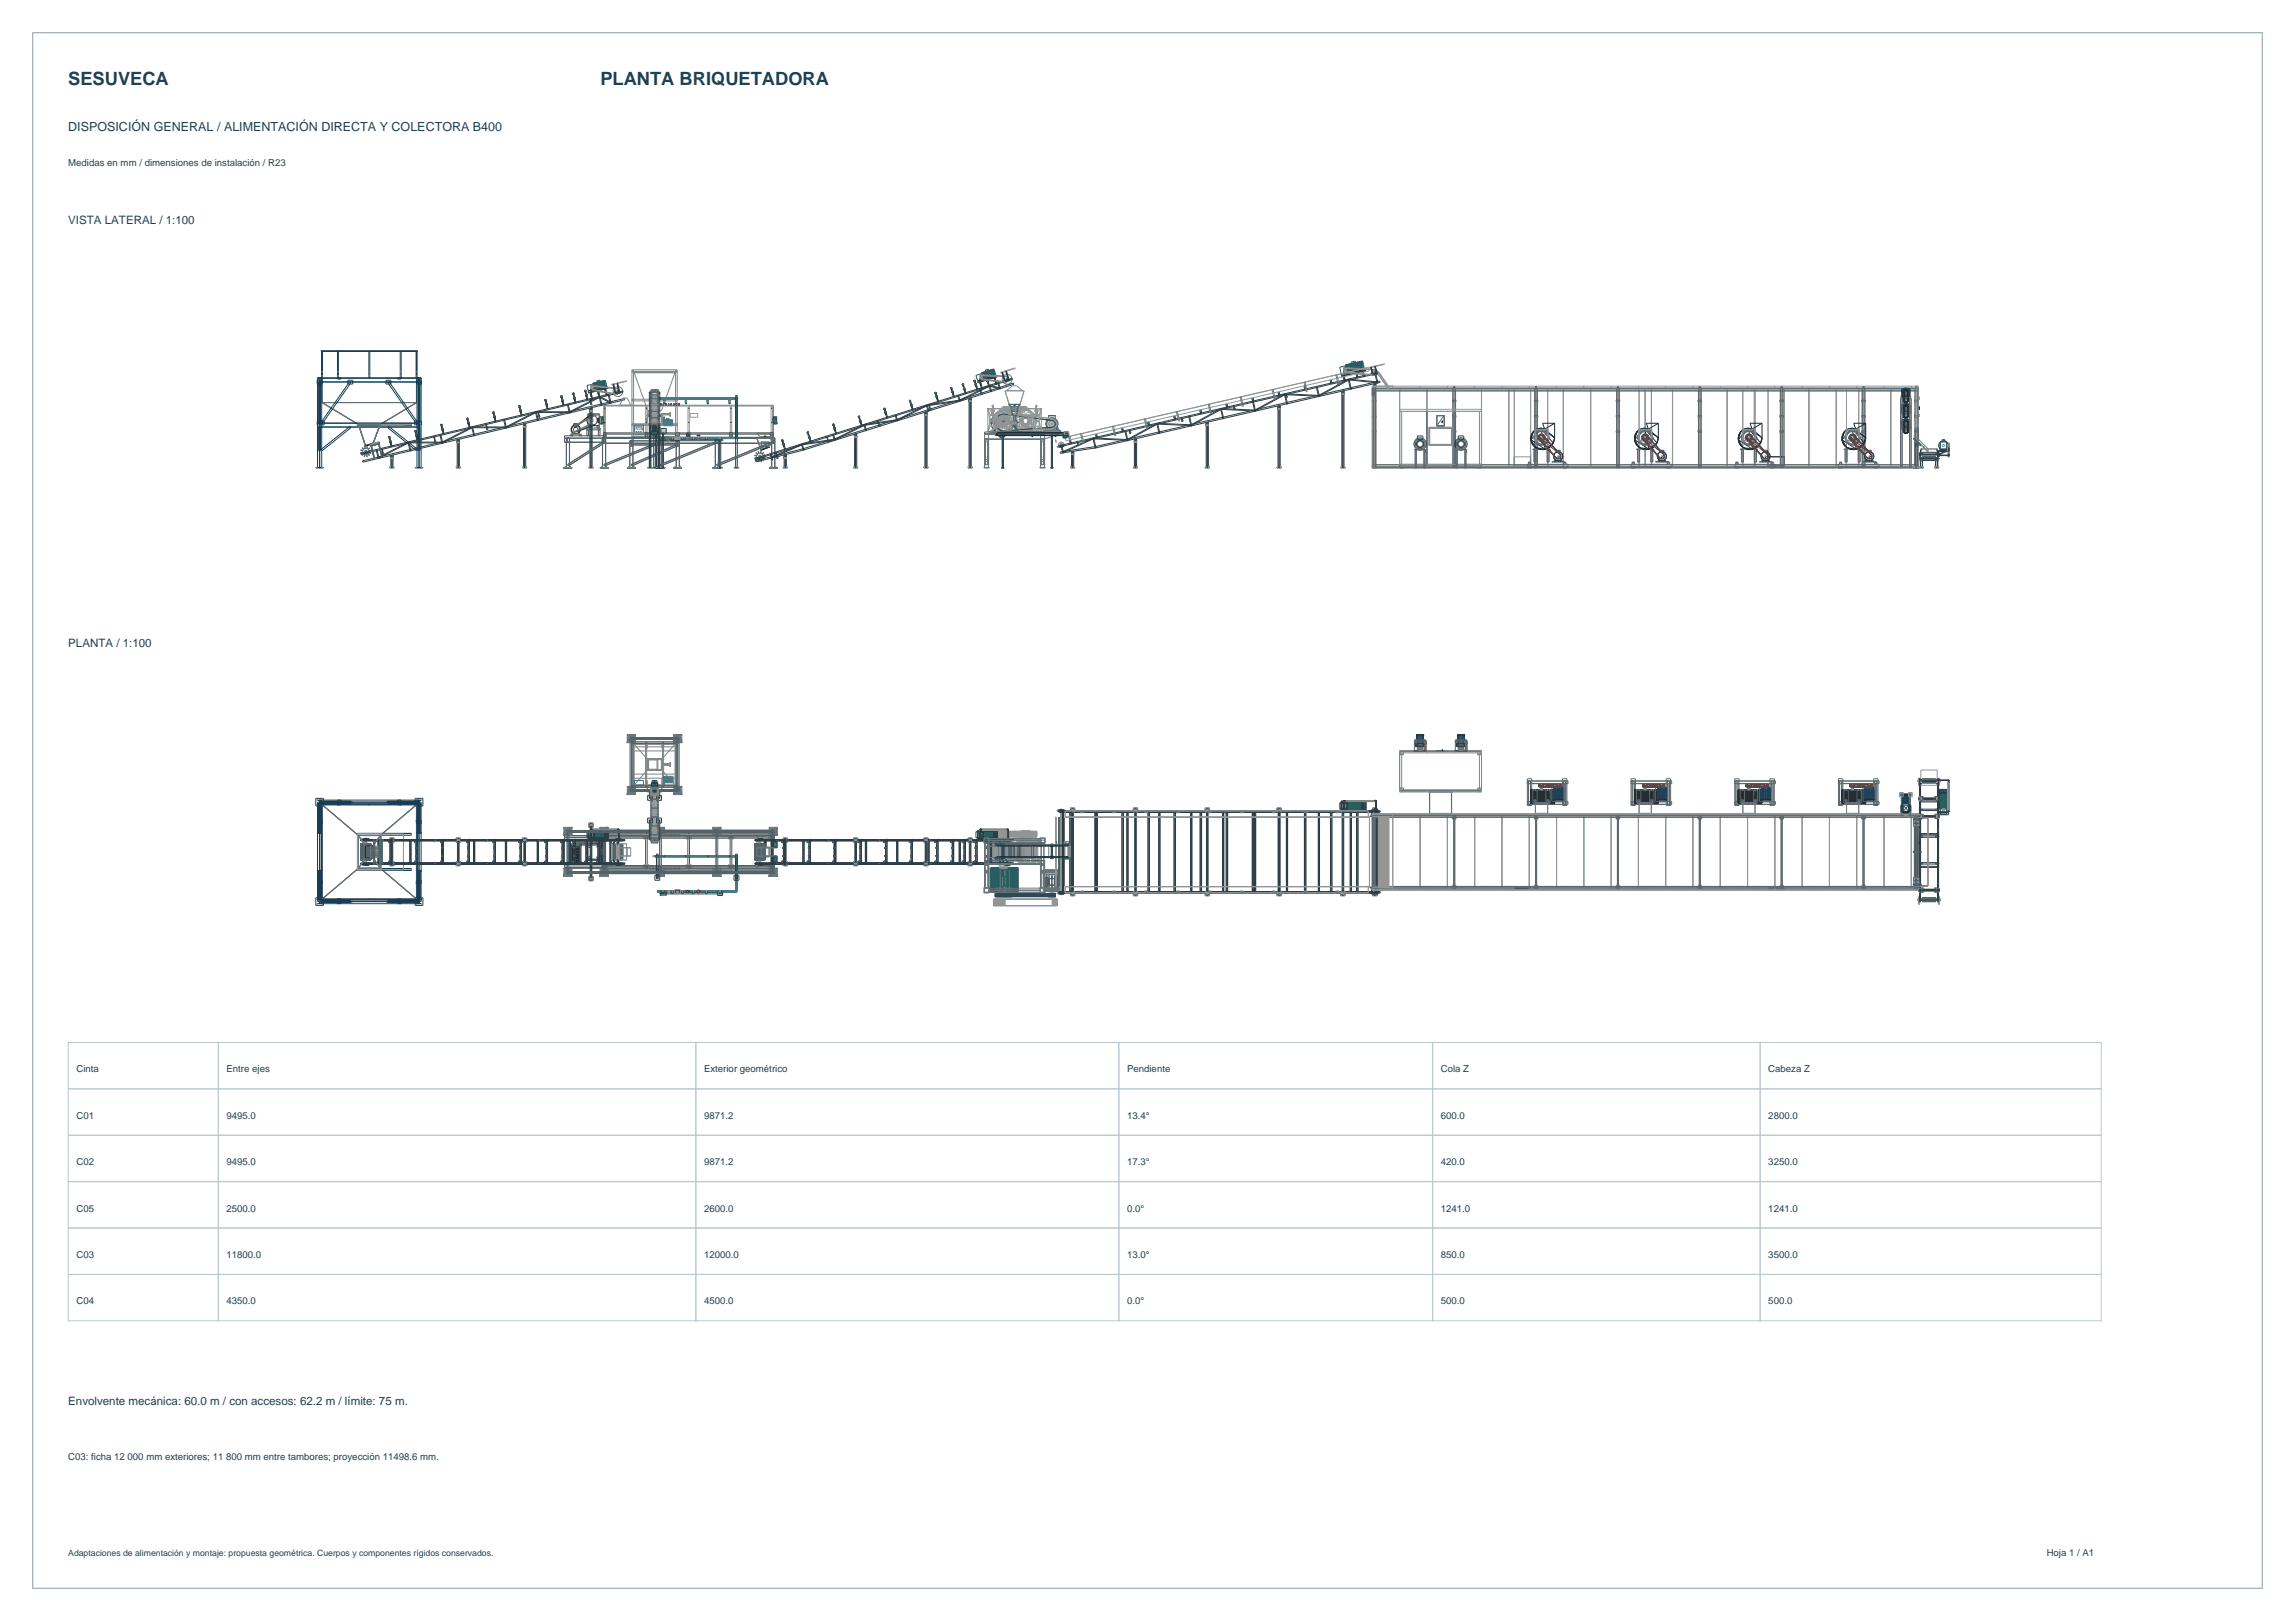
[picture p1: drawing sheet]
<svg xmlns="http://www.w3.org/2000/svg" width="841mm" height="594mm" viewBox="0 0 841 594" stroke-linecap="round" stroke-linejoin="round" font-family="sans-serif">
<defs><g id="words">
<g font-size="6.7" fill="#1c4152">
<text x="25" y="31">SESUVECA</text>
<text x="220" y="31">PLANTA BRIQUETADORA</text>
</g>
<text font-size="4.6" fill="#1c4152" x="25" y="48">DISPOSICIÓN GENERAL / ALIMENTACIÓN DIRECTA Y COLECTORA B400</text>
<g font-size="4.2" fill="#1c4152">
<text x="25" y="82">VISTA LATERAL / 1:100</text>
<text x="25" y="237">PLANTA / 1:100</text>
<text x="25" y="515">Envolvente mecánica: 60.0 m / con accesos: 62.2 m / límite: 75 m.</text>
</g>
<g font-size="3.5" fill="#1c4152">
<text x="25" y="61">Medidas en mm / dimensiones de instalación / R23</text>
<text x="28" y="393">Cinta</text>
<text x="83" y="393">Entre ejes</text>
<text x="258" y="393">Exterior geométrico</text>
<text x="413" y="393">Pendiente</text>
<text x="528" y="393">Cola Z</text>
<text x="648" y="393">Cabeza Z</text>
<text x="28" y="410">C01</text>
<text x="83" y="410">9495.0</text>
<text x="258" y="410">9871.2</text>
<text x="413" y="410">13.4°</text>
<text x="528" y="410">600.0</text>
<text x="648" y="410">2800.0</text>
<text x="28" y="427">C02</text>
<text x="83" y="427">9495.0</text>
<text x="258" y="427">9871.2</text>
<text x="413" y="427">17.3°</text>
<text x="528" y="427">420.0</text>
<text x="648" y="427">3250.0</text>
<text x="28" y="444">C05</text>
<text x="83" y="444">2500.0</text>
<text x="258" y="444">2600.0</text>
<text x="413" y="444">0.0°</text>
<text x="528" y="444">1241.0</text>
<text x="648" y="444">1241.0</text>
<text x="28" y="461">C03</text>
<text x="83" y="461">11800.0</text>
<text x="258" y="461">12000.0</text>
<text x="413" y="461">13.0°</text>
<text x="528" y="461">850.0</text>
<text x="648" y="461">3500.0</text>
<text x="28" y="478">C04</text>
<text x="83" y="478">4350.0</text>
<text x="258" y="478">4500.0</text>
<text x="413" y="478">0.0°</text>
<text x="528" y="478">500.0</text>
<text x="648" y="478">500.0</text>
<text x="25" y="535">C03: ficha 12 000 mm exteriores; 11 800 mm entre tambores; proyección 11498.6 mm.</text>
<text x="750" y="570">Hoja 1 / A1</text>
</g>
<text font-size="3.2" fill="#1c4152" x="25" y="570">Adaptaciones de alimentación y montaje: propuesta geométrica. Cuerpos y componentes rígidos conservados.</text>
</g></defs>
<path d="M12 12h817v570h-817z" fill="none" stroke="#859eab" stroke-width=".37"/>
<g fill="none" stroke="#667075" stroke-width=".37">
<path d="M118.1 138.5v9.1M118 147.6l13.3 7.9M118 147.6l13.3 8M118.1 147.6h34.5M131.3 155.5v.1M131.3 155.5h8M131.3 155.6h8M139.3 155.5l.1 .1M152.6 147.5l-13.3 8M152.6 147.5v.1M152.6 147.6l-13.3 8M152.7 147.5h-34.7v-9h34.7l-.1 9.1"/>
<path d="M118.1 294.8h34.5v34.7h-34.5zM131.3 306.2h8l13.4-11.3h-34.7v34.5h34.7l-13.4-11.2M131.3 306.2l-13.2-11.3 13.2 11.3M131.3 306.2v12h8.1M139.3 318.2v-12.1h-8v12.1l-13.3 11.2"/>
</g>
<g fill="none" stroke="#123d61" stroke-width=".37">
<path d="M116.2 139.3h1.8v1.4h-1.8zM116.4 139.9h37.9M116.4 138.6h37.9M116.8 139.9v15.3h.6v-15.3M117.1 138.5v32.8M117.2 138.5v32.8M117.7 128.5h35.3v.3h-35.3zM117.8 128.8v9.7M117.9 138.5v32.8M118 128.5v10M118.1 128.5v10.4h-1.7M118.2 128.8v9.7"/>
<path d="M123.7 128.8v9.7M123.7 138.5v.4h1.2v-.4M124 128.8v9.7M127.5 139.3h1.8v1.4h-1.8zM128.1 139.9l.5 .3-10.5 15-.5-.4zM135.2 128.8v9.7M135.5 128.8v9.7M141.4 139.3h1.8v1.4h-1.8zM145.7 138.5v.4h1.2v-.4M146.7 128.8v9.7M147 128.8v9.7M152.5 128.8v9.7"/>
<path d="M152.6 128.5v10.4h1.7M152.7 139.3h1.8v1.4h-1.8zM152.8 128.8v42.5M153.3 139.9v15.3h.6v-15.3M153.6 138.5l-.1 32.8M153.6 138.5v32.8M116.2 154.3h2.6v1.4h-2.6zM116.4 156.4h37.2M116.4 155.1h37.2M116.4 156.5h37.2M116.4 155h37.2M116.4 140h37.9"/>
<path d="M116.8 156.3h.6v8.8h-.6zM116.8 140.2h.6M116.8 154.8h.6M116.8 156.8h.6M117 154.3v1.4M118 154.3v1.4M130.9 155.5h19.8v.5h-19.8zM130.9 155.8h19.8M142.1 140.2l.5-.3 10.4 14.9-.5 .4zM142.5 156.3l10.5 8.4-.4 .4-10.5-8.3zM151.9 154.3h2.6v1.4h-2.6zM152.7 154.3v1.4"/>
<path d="M153.3 140.2h.6M153.3 154.8h.6M153.3 156.3h.6v8.8h-.6zM153.3 156.8h.6M153.7 154.3v1.4M115.7 171.3h2.8v.2h-2.8zM116.4 171.3v-32.8h37.9v32.8M116.8 164.7h.6M117.7 164.7l10.5-8.4 .3 .5-10.4 8.3zM152.2 171.3h2.8v.2h-2.8zM153.3 164.7h.6M115.7 292.6h2.8v2.8h-2.8z"/>
<path d="M116.2 294.7l1.8 .1zM116.4 294h37.9v36.4h-37.9zM116.4 294.7h37.9M116.8 294.5h.6v10.9h-.6zM116.8 294.9h.6M116.8 294.5h.6M116.8 295h.6M117 294h36.7M117.1 293.2v37.9M117.2 293.3v37.7M117.6 293.7h11v.6h-11zM117.7 294.9h35.3v34.5h-35.3z"/>
<path d="M117.7 293.7v.6M117.9 293.2l-1.5 .1h37.9l-1.5-.1M117.9 294v36.4M118 294.9v34.5M118.1 293.7v.6M118.1 294.9v-.4h34.5v35.3h-34.5v-.4M118.8 293.9v.1M123.7 294.7h.3v.3h-.3zM123.7 293.2v1.7M124.9 293.2v1.7M127.5 293.9v.1M128.1 293.7v.6"/>
<path d="M128.2 293.7v.6M128.5 293.7v.6M129.3 293.9v.1M135.2 294.7h.3v.3h-.3zM141.4 293.9v.1M142.1 293.7h10.9v.6h-10.9zM142.5 293.7v.6M143.2 293.9v.1M145.7 293.2v1.7M146.7 294.7h.3v.3h-.3zM146.9 293.2v1.7M151.9 293.9v.1"/>
<path d="M152.2 292.6h2.8v2.8h-2.8zM152.5 293.7v.6M152.6 293.7v.6M152.7 294.7h1.8l-1.8 .1M152.8 294v36.4M153.3 294.5h.6v10.9h-.6zM153.3 294.9h.6M153.3 294.5h.6M153.3 295h.6M153.6 293.2v37.9M153.6 293.3v37.7M116.4 300.6h1.7v1.2h-1.7"/>
<path d="M116.8 318.9h.6v11h-.6zM116.8 319.3h.6M116.8 319h.6M116.8 304.9h.6M116.8 305.4h.6M117.8 300.5h.4v.3h-.4zM117.8 312h.4v.3h-.4zM118 305.1h-1.8l1.8 .1M118 319.1h-1.8l1.8 .1M130.9 305.4h19.8v.7h-19.8zM130.9 318.3h19.8v.7h-19.8zM130.9 318.9h19.8"/>
<path d="M130.9 305.5h19.8M152.6 301.8h1.7M152.6 300.6h1.7M152.7 305.1h1.8l-1.8 .1M152.7 319.1h1.8l-1.8 .1M152.8 300.5h-.3v.3h.3M152.8 312h-.3v.3h.3M153.3 318.9h.6v11h-.6zM153.3 319.3h.6M153.3 319h.6M153.3 304.9h.6M153.3 305.4h.6"/>
<path d="M115.7 329h2.8v2.8h-2.8zM116.2 329.6l1.8 .1zM116.4 322.6h1.7v1.2h-1.7M116.4 329.6h37.9M116.8 329.4h.6M116.8 329.8h.6M117 330.3h36.7M117.6 330.1h11v.6h-11zM117.7 330.1v.6M117.8 323.5h.4v.3h-.4zM117.9 331.1l-1.5-.1h37.9l-1.5 .1M118.1 330.1v.6"/>
<path d="M118.8 330.3v.1M123.7 329.3h.3v.4h-.3zM123.7 329.4v1.7M124.9 329.4v1.7M127.5 330.3v.1M128.1 330.1v.6M128.2 330.1v.6M128.5 330.1v.6M129.3 330.3v.1M135.2 329.3h.3v.4h-.3zM141.4 330.3v.1M142.1 330.1h10.9v.6h-10.9z"/>
<path d="M142.5 330.1v.6M143.2 330.3v.1M145.7 329.4v1.7M146.7 329.3h.3v.4h-.3zM146.9 329.4v1.7M151.9 330.3v.1M152.2 329h2.8v2.8h-2.8zM152.5 330.1v.6M152.6 323.8h1.7M152.6 322.6h1.7M152.6 330.1v.6M152.7 329.6h1.8l-1.8 .1"/>
<path d="M152.8 323.5h-.3v.3h.3M153.3 329.4h.6M153.3 329.8h.6"/>
</g>
<g fill="none" stroke="#919696" stroke-width=".37">
<path d="M117.9 136.1l.2 .3zM117.9 137.6l.2 .3zM117.9 137.7h.2M117.9 136.2h.2M123.8 137.6l.1 .3zM123.8 136.1l.1 .3zM135.3 137.6l.1 .3zM135.3 136.1l.1 .3zM146.8 137.6l.1 .3zM146.8 136.1l.1 .3zM152.7 137.6l.2 .3zM152.7 137.7h.2"/>
<path d="M152.7 136.1l.2 .3zM152.7 136.2h.2M366.6 136.5l5.4-1.7v.2l-5.3 1.7zM501.8 134.6l5.5-1.3v.3l-5.4 1.2zM130.9 155.6l19.8 .1-19.8-.2 8.8 .1M131.3 155.5v.1M139.3 155.5v.1M224.1 140.8l5.5-1.3v.3l-5.4 1.2zM116 171.2l.3 .1zM116.1 171.2v.1M116.2 171.2v.1M118 171.2l.3 .1z"/>
<path d="M118.1 171.2v.1M118.2 171.2v.1M152.4 171.2l.3 .1zM152.6 171.2v.1M154.4 171.2l.3 .1zM154.6 171.2v.1M701.5 171.2v.2M701.7 171.2l-.1 .2M701.8 171.4h-.4M702.6 171.4h.4M702.7 171.2l.2 .2zM702.7 171.2v.2"/>
<path d="M702.9 171.2l-.1 .2M703.9 164.4h6v.3h-6zM116.1 294.8l.1 .3zM116.1 292.8l.1 .3zM118.1 294.8l.1 .3zM118.1 292.8l.1 .3zM123.7 294.6l.2 .2zM123.8 294.6v.2M135.2 294.6l.3 .2zM135.3 294.6v.2M135.4 294.6v.2M146.7 294.6l.2 .2z"/>
<path d="M146.8 294.6v.2M152.5 294.8l.1 .3zM152.5 292.8l.1 .3zM154.5 294.8l.1 .3zM154.5 292.8l.1 .3zM501.8 299.2h5.5v26h-5.5zM507.3 299.2v26M703.9 282.2h6v5.6h-6zM117.9 300.5v.3zM117.9 312l.2 .3zM117.9 312.1h.2M117.9 312.2h.2"/>
<path d="M117.9 300.6h.2M130.9 305.5h8.8v13.4h-8.8zM130.9 318.2h8.8M130.9 306.2h8.8M131.3 305.5v13.4M139.3 305.5v13.4M150.7 305.5v.6M150.7 318.3v.6M152.7 300.5v.3zM152.7 312l.2 .3zM152.7 312.1h.2M152.7 312.2h.2"/>
<path d="M152.7 300.6h.2M224.1 309.2h5.5v6h-5.5zM229.6 309.2v6M366.6 309.2h5.4v6h-5.4zM366.7 309.2v6M372 309.2v6M701.4 302.3h.1M701.4 301.1h.1M701.4 302.2v.1M701.4 301v.1M701.4 302.2h.1M701.4 301h.1"/>
<path d="M701.5 302.2h-.1M701.5 302.4h.1M701.5 301h-.1M701.5 301.2h.1M701.5 302.3v.1M701.5 301.1v.1M701.5 302.1v.1M701.5 302.1h.1M701.5 300.9v.1M701.5 300.9h.1M701.5 302.3h.1M701.5 301.1h-.1"/>
<path d="M701.5 301.1h.1M701.5 302.3h-.1M701.5 302.2h.1M701.5 301h.1M701.5 302.1v.2M701.5 300.9v.2M701.6 302.2h-.1M701.6 301h-.1M701.6 302.2h.1M701.6 300.9v.1M701.6 301.2h.1M701.6 302.1v.1"/>
<path d="M701.6 302.4h.1M701.6 300.9h.1M701.6 301h.1M701.6 302.3v.1M701.6 301.1v.1M701.6 302.3l.1 .1M701.6 302.3h.1M701.6 301.1l.1 .1M701.6 301.1h.1M701.7 302.3v.1M701.7 301.1v.1M701.7 302.1h.1"/>
<path d="M701.7 302.4h-.1M701.7 300.9h.1M701.7 301.2h-.1M701.7 302.1v.2M701.7 300.9v.2M701.7 302.2v.1M701.7 301v.1M701.7 301.1h.1M701.7 302.3h.1M701.7 302.1l-.1 .1M701.7 300.9l-.1 .1M701.7 302.1v.1"/>
<path d="M701.7 302.4h.1M701.7 300.9v.1M701.7 301.2h.1M701.7 302.2h.1M701.7 301h.1M701.8 302.3l-.1 .1M701.8 302.2v.1M701.8 301.1h.1M701.8 301v.1M701.8 302.3h.1M702.6 302.3h.1M702.6 301.1h.1"/>
<path d="M702.6 302.2h.1M702.6 301h.1M702.7 302.2h-.1M702.7 302.4h.1M702.7 301h-.1M702.7 301.2h.1M702.7 302.3v.1M702.7 301.1v.1M702.7 300.9v.1M702.7 302.1v.1M702.7 302.1h.1M702.7 302.3h-.1"/>
<path d="M702.7 301.1h-.1M702.7 301.1h.1M702.7 302.3h.1M702.7 302.4h.2M702.7 302.1h.2M702.7 301.2h.2M702.7 302.1v.2M702.7 300.9v.2M702.7 300.9h.1M702.7 301h.1M702.7 302.2h.1M702.8 301h-.1"/>
<path d="M702.8 302.2h.1M702.8 300.9v.1M702.8 301.2h.1M702.8 302.1v.1M702.8 302.4h.1M702.8 301h.1M702.8 300.9h.1M702.8 302.3v.1M702.8 301.1v.1M702.8 302.3l.1 .1M702.8 302.3h.1M702.8 301.1l.1 .1"/>
<path d="M702.9 301.1h-.1M702.9 302.3v.1M702.9 301.1v.1M702.9 302.1h.1M702.9 302.4h-.1M702.9 300.9h.1M702.9 301.2h-.1M702.9 302.1v.2M702.9 300.9v.2M702.9 301v.1M702.9 301.1h.1M702.9 302.3h.1"/>
<path d="M702.9 302.1l-.1 .1M702.9 300.9l-.1 .1M702.9 300.9v.1M702.9 302.1v.1M702.9 302.4h.1M702.9 301.2h.1M702.9 302.2h.1M702.9 301h.1M703 302.3l-.1 .1M703 302.2v.1M703 301.1h.1M703 301v.1"/>
<path d="M703 302.3h.1M116.1 329.3l.1 .2zM116.1 331.3l.1 .2zM117.9 323.5l.2 .3zM117.9 323.6h.2M117.9 323.7h.2M118.1 329.3l.1 .2zM118.1 331.3l.1 .2zM123.7 329.4l.3 .2zM123.8 329.4v.2M135.2 329.4l.3 .2zM135.3 329.4v.2"/>
<path d="M135.4 329.4v.2M146.7 329.4l.3 .2zM146.8 329.4v.2M152.5 329.3l.1 .2zM152.5 331.3l.1 .2zM152.7 323.5l.2 .3zM152.7 323.6h.2M152.7 323.7h.2M154.5 329.3l.1 .2zM154.5 331.3l.1 .2zM701.4 323.3h.1M701.4 322.1h.1"/>
<path d="M701.4 323.2v.1M701.4 323.3l.1 .1M701.4 322h.1M701.4 322v.1M701.4 322.1l.1 .1M701.5 323.2h.1M701.5 323.2h-.1M701.5 323.4h.1M701.5 322h-.1M701.5 322.2h.1M701.5 323.3v.1M701.5 322.1v.1"/>
<path d="M701.5 323.1v.1M701.5 323.1h.1M701.5 321.9v.1M701.5 321.9h.1M701.5 323.2v.1M701.5 322v.1M701.5 323.3h-.1M701.5 323.3h.1M701.5 322.1h-.1M701.5 322.1h.1M701.5 322h.1M701.5 323.1v.2"/>
<path d="M701.5 321.9v.2M701.6 323.3l-.1 .1M701.6 321.9v.1M701.6 322.2h.1M701.6 323.1v.1M701.6 323.4h.1M701.6 323.1h.1M701.6 323.2h.1M701.6 321.9h.1M701.6 322h.1M701.6 323.3v.1M701.6 322.1v.1"/>
<path d="M701.6 323.3l.1 .1M701.6 323.3h.1M701.6 322.1l.1 .1M701.6 322.1h.1M701.7 323.3v.1M701.7 322.1v.1M701.7 323.1h.1M701.7 323.4h-.1M701.7 321.9h.1M701.7 322.2h-.1M701.7 323.1v.2M701.7 321.9v.2"/>
<path d="M701.7 323.2h.1M701.7 322h.1M701.7 323.2v.1M701.7 322v.1M701.7 323.3h.1M701.7 322.1h.1M701.7 323.1l-.1 .1M701.7 321.9l-.1 .1M701.7 323.1v.1M701.7 323.4h.1M701.7 321.9v.1M701.7 322.2h.1"/>
<path d="M701.8 323.2h.1M701.8 323.3l-.1 .1M701.8 322h.1M701.8 322.1l-.1 .1M701.8 323.2v.1M701.8 323.2h-.1M701.8 322.1h.1M701.8 323.3h.1M701.8 322v.1M701.8 322h-.1M702.6 323.3h.1M702.6 322.1h.1"/>
<path d="M702.6 323.2v.1M702.6 322v.1M702.6 323.3l.1 .1M702.6 322h.1M702.6 322.1l.1 .1M702.7 323.2h.1M702.7 323.2h-.1M702.7 323.4h.1M702.7 322h-.1M702.7 322.2h.1M702.7 323.3v.1M702.7 322.1v.1"/>
<path d="M702.7 323.1v.1M702.7 323.1h.1M702.7 321.9v.1M702.7 321.9h.1M702.7 323.3h-.1M702.7 322.1h-.1M702.7 322.1h.1M702.7 323.3h.1M702.7 323.1h.2M702.7 322.2h.2M702.7 321.9h.2M702.7 323.1v.2"/>
<path d="M702.7 321.9v.2M702.7 322h.1M702.8 323.3l-.1 .1M702.8 321.9v.1M702.8 322.2h.1M702.8 323.1v.1M702.8 323.4h.1M702.8 323.1h.1M702.8 321.9h.1M702.8 323.2h.1M702.8 322h.1M702.8 323.3v.1"/>
<path d="M702.8 322.1v.1M702.8 323.3l.1 .1M702.8 322.1l.1 .1M702.8 323.3h.1M702.9 322.1h-.1M702.9 323.3v.1M702.9 322.1v.1M702.9 323.1h.1M702.9 321.9h.1M702.9 322.2h-.1M702.9 323.1v.2M702.9 321.9v.2"/>
<path d="M702.9 322h.1M702.9 322v.1M702.9 323.2v.1M702.9 323.3h.1M702.9 322.1h.1M702.9 323.1l-.1 .1M702.9 321.9l-.1 .1M702.9 321.9v.1M702.9 323.1v.1M702.9 323.4h.1M702.9 322.2h.1M703 323.2h.1"/>
<path d="M703 323.3l-.1 .1M703 322h.1M703 322.1l-.1 .1M703 323.2v.1M703 323.2h-.1M703 322.1h.1M703 323.3h.1M703 322v.1M703 322h-.1"/>
</g>
<path d="M139.8 155.7l8 .1zM139.8 305.6h8v13.2h-8z" fill="none" stroke="#878f94" stroke-width=".37"/>
<g fill="none" stroke="#7d8785" stroke-width=".37">
<path d="M231.6 135.9h.6M231.6 136.1h16.6M232.1 136.3h15.5v.3h-15.5M232.2 135.5v25.8M232.4 136.3v.3M232.4 136.5h15l-5 14h-5zM247.4 136.3v.3M247.6 135.9h.6M247.6 135.5v25.8M247.9 136.2v.2M247.9 136.2h.1M247.9 136.4h.1"/>
<path d="M231.6 159.9h16.6M231.6 155.9h16.6M231.6 155.3h16.6M231.6 146.9h16.6M231.6 146.3h16.6M232.2 155.5h15.4M233.1 156.3h2.1v1h-2.1zM236.6 154.4h.4v.6h-.4zM237.1 152.7h5.5M237.3 152.5l-.2 2.3v-2.3h5.5v2.3l-.1-2.3M237.4 150.5v1.7h.3v-1.7M240.8 150.5v1.7h.3v-1.7"/>
<path d="M242.8 154.4h.4v.6h-.4zM243.4 155.7h3.4v.3h-3.4zM247.9 155.7v.2M247.9 155.7h.1M247.9 146.4v.2M247.9 146.4h.1M247.9 155.8v.1M247.9 155.7v.1M247.9 146.6h.1M231.4 161.3h1v.2h-1zM231.6 161.3v-25.8h16.6v25.8M231.6 160.5h16.6"/>
<path d="M247.4 161.3h1v.2h-1zM247.9 161v.3M247.9 161v.1M247.9 161.2v.1M247.9 161.1v.1M231.4 271.7v1h17v-1h-1v17h1v-1h-17v1h1v-17zM231.6 271.9h16.6v16.6h-16.6zM231.6 272.5h16.6M231.8 271.8l.1 .7zM231.9 271.8v.7M232.2 271.9v16.6M232.2 275.2h15.4"/>
<path d="M232.2 273.7h15.4M232.4 272.7l5 5.7M236.6 272.3h.4v15.8h-.4zM237.4 278.4v3.6M237.4 278.4h5M237.7 278.4v3.6M240.8 278.4v3.6M241.1 278.4v3.6M242.4 278.4v3.6M242.8 272.3h.4v15.8h-.4zM247.4 272.7l-5 5.7M247.6 271.9v16.6"/>
<path d="M247.6 272.4v15.5h-15.5M247.8 271.8h.2v.7h-.2zM247.9 271.8v.7M231.6 287.9h16.6M231.8 287.8l.2 .7h-.2zM231.9 287.8v.7M232.2 285.2h15.4M232.2 283.7h15.4M233.1 287.9h2.1M237.1 287.8h5.5v2.4h-5.5zM237.3 287.8v2.4M237.4 282h5"/>
<path d="M237.4 282l-5 5.7M242.4 282l5 5.7M242.5 287.8v2.4M243.4 284.5h3.4v2.4h-3.4zM247.8 287.8h.2v.7h-.2zM247.9 287.8v.7"/>
<circle cx="231.9" cy="136.3" r=".1"/>
<circle cx="231.9" cy="155.8" r=".1"/>
<circle cx="231.9" cy="146.5" r=".1"/>
<circle cx="231.9" cy="161.2" r=".1"/>
</g>
<g fill="none" stroke="#96961f" stroke-width=".37">
<path d="M236.6 154.4h.5M236.7 154.2v.1M236.7 154.3h.1M236.7 154.2h.1M236.8 154.3h.1M236.8 154.2h.1M236.9 154.3h-.1M236.9 154.2h.1M236.9 154.3h.1M236.9 154.2v.1M237.2 152.1h5.4v.2h-5.4zM242.5 151.8h3.1"/>
<path d="M242.5 151.7h3M242.5 151.9h3M242.6 153.2h.3v1.1h-.3zM242.6 154.4h.3v.7l-.3 .1zM242.6 154.7h.3M242.6 154.8h.3M242.6 154.6h.3M242.6 154.5h.3M242.6 154.9h.3M242.6 155h.3M242.6 155.1h.3M242.6 153.6h.3"/>
<path d="M242.6 153.8h.3M242.6 153.5h.3M242.6 153.4h.3M242.6 153.3h.3M242.6 153.9h.3M242.6 154h.3M242.6 154.1h.3M242.7 154.4v.1M242.8 154.2v.1M242.8 154.3h.1M242.8 154.2h.1M242.9 154.3h.1"/>
<path d="M242.9 154.2h.1M243 154.3h-.1M243 154.3h.1M243 154.2v.1M243.2 154.4h-.6M245.5 152.3h.1M245.5 151.1l.1 1.4zM245.5 151.5h.1M245.5 151.3h.1M245.5 151.1h.1M245.5 152.2h.1M245.5 152.4h.1"/>
<path d="M245.6 151.6l-3.1 .1v.2l3.1 .1M236.6 272h.5v2.3h-.5zM236.7 272.5l.2 2zM236.8 272.5v2M237.2 278.2h5.4v4h-5.4zM242.7 272h.5v2.3h-.5zM242.8 272.5l.2 2zM242.9 272.5v2M245.5 279.5v1.4zM245.5 279.6h.1M245.5 279.7h.1M245.5 279.8h.1"/>
<path d="M245.5 280h.1M236.6 286h.5v2.3h-.5zM236.7 286.5l.2 2zM236.8 286.5v2M242.5 280.1l3.1 .1M242.5 280.2h3M242.6 285.3h.3v.8h-.3zM242.6 286h.6v2.3h-.5v-2.3M242.6 285.4h.3M242.6 285.5h.3M242.6 285.6h.3M242.6 285.7h.3"/>
<path d="M242.6 285.8h.3M242.6 285.9h.3M242.6 286.8h.3M242.6 286.9h.3M242.6 287h.3M242.6 287.2h.3M242.6 287.3h.3M242.6 287.4h.3M242.6 287.6h.3M242.8 286.5l.2 2zM242.9 286.6h-.3v1.1h.3M242.9 286.5v2"/>
<path d="M245.5 280h-3v.3h3.1M245.5 280.5h.1M245.5 280.7h.1M245.5 280.8h.1"/>
</g>
<g fill="none" stroke="#059696" stroke-width=".37">
<path d="M232.6 155.8h3.2v3.5h-3.2zM236.6 153.4h.5v1h-.5zM236.6 154h.5M236.6 153.6h.5M236.6 153.8h.5M236.6 153.5h.5M236.6 153.9h.5M236.6 154.1h.5M236.6 154.2h.5M242.7 153.4h.5v1h-.5zM242.7 153.6h.5M242.7 153.8h.5"/>
<path d="M242.7 153.5h.5M242.7 153.9h.5M242.7 154.1h.5M242.7 154.2h.5M242.9 154v1.4h.6M243.2 152.7h.2v3.2h-.2zM243.5 154.3h3M243.5 153.8h3v2l-3-.1zM243.5 153.9h3M243.5 154.1h3M243.5 154.6h3M243.5 154.8h3"/>
<path d="M243.5 155h3M243.5 155.3h3M243.5 155.5h3M243.5 155.6h3M243.8 153.8v2v-2M243.8 154.3h.1M243.8 155.1h.1M243.8 155.5h.1M244 154.3h.1M244 155.1h.1M244 155.5h.1M244 155.8h.1"/>
<path d="M244 153.8v2M244.3 154.3h.1M244.3 155.1h.1M244.3 155.5h.1M244.3 153.8v2v-2M244.5 154.3h.1M244.5 155.1h.1M244.5 155.5h.1M244.5 153.8v2l.1-2M244.8 154.3h.1M244.8 155.1h.1M244.8 155.5h.1"/>
<path d="M244.8 153.8v2v-2M245 154.3h.1M245 155.1h.1M245 155.5h.1M245 153.8v2l.1-2M245.3 154.3h.1M245.3 155.1h.1M245.3 155.5h.1M245.3 153.8v2l-.1-2.4h-1v.4M245.5 154.3h.1M245.5 155.1h.1M245.5 155.5h.1"/>
<path d="M245.5 153.8v2l.1-2M245.8 154.3h.1M245.8 155.1h.1M245.8 155.5h.1M245.8 155.8h.1M245.8 153.8v2M246 154.3h.1M246 155.1h.1M246 155.5h.1M246 153.8v2l.1-2M246.5 154h-3.8M236.6 272.6h.5v1.1h-.5z"/>
<path d="M236.6 272.8h.5M236.6 272.9h.5M236.6 273h.5M236.6 273.1h.5M236.6 273.2h.5M236.6 273.3h.5M236.6 273.4h.5M236.6 273.5h.5M242.7 272.6h.5v1.1h-.5zM242.7 272.8h.5M242.7 272.9h.5M242.7 273h.5"/>
<path d="M242.7 273.1h.5M242.7 273.2h.5M242.7 273.3h.5M242.7 273.4h.5M242.7 273.5h.5M232.6 286h3.2v1.8h-3.2zM236.6 286.6h.5v1.1h-.5zM236.6 286.8h.5M236.6 287h.5M236.6 287.1h.5M236.6 287.2h.5M236.6 287.3h.5"/>
<path d="M236.6 287.4h.5M236.6 287.6h.5M242.7 286.6h.5v1.1h-.5zM242.7 286.8h.5M242.7 287h.5M242.7 287.1h.5M242.7 287.2h.5M242.7 287.3h.5M242.7 287.4h.5M242.7 287.6h.5M243.2 284.6h.2v3.5h-.2zM243.5 284.7h3v1.9h-3z"/>
<path d="M243.5 284.8h3M243.5 285.2h3M243.5 285.4h3M243.5 285.7h3M243.5 285.9h3M243.5 286.1h3M243.5 286.5h3M243.5 286.6h3M243.8 286.7v-2.1v2.1M243.8 284.9h.1M243.8 285.4h.1M243.8 286.2h.1"/>
<path d="M244 284.6v2.1M244 284.6h.1M244 284.9h.1M244 285.4h.1M244 286.2h.1M244.3 286.7v-2.1v2.1M244.3 284.9h.1M244.3 285.4h.1M244.3 286.2h.1M244.5 286.7v-2.1l.1 2.1M244.5 284.9h.1M244.5 285.4h.1"/>
<path d="M244.5 286.2h.1M244.8 286.7v-2.1v2.1M244.8 284.9h.1M244.8 285.4h.1M244.8 286.2h.1M245 286.7v-2.1l.1 2.1M245 284.9h.1M245 285.4h.1M245 286.2h.1M245.2 285.3h-1v1h1M245.3 286.7v-2.1v2.1M245.3 284.9h.1"/>
<path d="M245.3 285.4h.1M245.3 286.2h.1M245.5 286.7v-2.1l.1 2.1M245.5 284.9h.1M245.5 285.4h.1M245.5 286.2h.1M245.8 284.6v2.1M245.8 284.6h.1M245.8 284.9h.1M245.8 285.4h.1M245.8 286.2h.1M246 286.7v-2.1l.1 2.1"/>
<path d="M246 284.9h.1M246 285.4h.1M246 286.2h.1M246.5 285h-3.6v1.4l3.6-.1"/>
</g>
<g fill="none" stroke="#4f9629" stroke-width=".37">
<path d="M233.1 158.2v.1M233.1 158.1v.1M233.2 158.3h.1M233.2 158.3v.1M233.2 158.4h.1M233.2 158v.1M233.3 158h-.1M233.3 158h.1M233.3 158v.1M233.3 158.3v.1M233.3 158.1h.1M233.4 158.3h-.1"/>
<path d="M233.4 158.1v.1M233.4 158.2v.1M233.4 158.2h.1M233.9 158.2h.1M233.9 158.2l.1 .1M233.9 158.1v.1M234 158.3h.1M234 158.3v.1M234 158l-.1 .1M234.1 158h-.1M234.1 158.4h.1M234.1 158l.1 .1"/>
<path d="M234.1 158.3v.1M234.2 158.1h.1M234.2 158.3h.1M234.2 158.1v.1M234.2 158.2v.1M234.2 158.2h.1M234.7 158.2h.1M234.7 158.2v.1M234.7 158.3h.1M234.7 158.1v.1M234.8 158.3l.1 .1M234.8 158.1h.1"/>
<path d="M234.8 158v.1M234.9 158h-.1M234.9 158h.1M234.9 158.4h.1M234.9 158l.1 .1M234.9 158.3v.1M235 158.1h.1M235 158.3h.1M235 158.2v.1M235 158.2h.1M233.1 287.8l.3 .2h-.3zM233.1 287.8v.2"/>
<path d="M233.2 287.8v.2M233.3 287.8v.2M233.9 287.8h.3v.2h-.3zM234 287.8v.2M234.1 287.8v.2M234.7 287.8l.3 .2h-.3zM234.8 287.8v.2M234.9 287.8v.2"/>
</g>
<g fill="none" stroke="#969638" stroke-width=".37">
<path d="M215.9 151.6l.2 .1zM215.9 151.6v.1M216 151.6v.1M218.8 151.6l.2 .1zM218.9 151.6v.1M219 151.6v.1M219.6 154h.2M219.6 153.9l.2 .2zM219.6 155.1h.1M219.6 152.9l.2 .1zM219.6 153.2l.2 .1zM219.6 154.7l.2 .1z"/>
<path d="M219.6 153.3h.2M219.6 154.7h.2M235.4 157.1h.2v.5h-.2zM236.7 153.9l.2 .1zM236.9 155h.1M236.8 154.1l.1 .3zM236.8 153.9v.1M236.8 155v.1M237 152.1h5.7v.3h-5.7zM237.4 151.9l.1 .1zM237.4 151.9v.1M238.2 148l.3 .2z"/>
<path d="M239.2 148l.2 .2zM239.3 148v.2M239.4 148v.2M240.1 148l.3 .2zM240.2 148v.2M240.3 148v.2M241.1 148l.2 .2zM242 148l.3 .2zM242.1 148v.2M242.2 151.9l.1 .1zM242.2 148v.2M242.8 153.9l.2 .1z"/>
<path d="M242.9 154.1l.1 .3zM242.9 155.1h.1M243 148l.2 .2zM243.1 148v.2M243.2 148v.2M243.9 148l.3 .2zM244.9 148l.2 .2zM245 148v.2M245.1 148v.2M245.8 148l.3 .2zM246.8 148l.2 .2zM246.9 148v.2"/>
<path d="M247 148v.2M247.7 148l.3 .2zM247.8 148v.2M247.9 148v.2M248.7 148l.2 .2zM283.1 154h.2M283.1 153.9l.2 .2zM283.1 155.1h.1M283.1 153.2l.2 .1zM283.1 153.3h.2M283.1 152.9l.2 .1zM283.1 154.7l.2 .1z"/>
<path d="M283.1 154.7h.2M221.5 160.2l.2 .1zM221.6 160.2v.1M236.8 160.2l.2 .1zM236.9 160.2v.1M252.3 160.2l.2 .1zM252.4 160.2v.1M267.8 160.2l.2 .1zM267.9 160.2v.1M282.7 160.2l.2 .1zM282.8 160.2v.1M236.7 272.2l.2 .2z"/>
<path d="M236.7 274h.2M236.8 274h.1M236.8 273.6h.1M236.8 273.5v.1M236.8 273.5h.1M236.8 272.8h.1M236.8 272.7v.1M236.8 272.7h.1M236.8 274.7h.1M236.8 274.6v.1M236.8 274.6h.1M236.9 273.5v.1"/>
<path d="M236.9 272.7v.1M236.9 274h-.1M237 278.1l5.7 .1zM237.4 278.5h.1M237.4 278.4v.1M237.4 278.4h.1M237.5 278.4v.1M242.2 278.5h.1M242.3 278.5h.1M242.8 272.2l.2 .2zM242.8 273.8l.2 .2zM242.8 273.6h.2"/>
<path d="M242.8 272.7h.2M242.9 272.2v.2M242.9 273.8v.2M242.9 274.7h.1M242.9 274h.1M242.9 273.5h.1M242.9 272.7h.1M242.9 273.5l-.1 .1M242.9 272.7h-.1M242.9 274.6v.1M242.9 273.9v.1M242.9 274.6h.1"/>
<path d="M242.9 274.6l.1 .1M242.9 273.9l.1 .1M243 273.5v.1M243 272.7h.1M243 272.2v.2M243 273.8v.2M235.4 287.8l.2 .1zM236.7 286.2l.2 .2zM236.7 287.8l.2 .2zM236.8 287.6h.1M236.8 287.5v.1M236.8 287.5h.1"/>
<path d="M236.8 286.8h.1M236.8 286.7v.1M236.8 286.7h.1M236.8 285.1h.1M236.8 285v.1M236.8 285h.1M236.8 284.4h.1M236.8 284.3v.1M236.8 284.3h.1M236.9 287.5v.1M236.9 286.7v.1M237 282.1l5.7 .2z"/>
<path d="M237.4 281.9h.1M237.4 281.8v.1M237.4 281.8h.1M237.5 281.8v.1M242.2 281.9h.1M242.3 281.9h.1M242.8 286.2l.2 .2zM242.8 287.8l.2 .2zM242.9 286.2v.2M242.9 287.8v.2M242.9 285.1h.1M242.9 287.6h.1"/>
<path d="M242.9 286.8h.1M242.9 284.3h.1M243 286.2v.2M243 287.8v.2M243 285.1h-.1M215.9 314.4l.1 .2zM215.9 309.7l.1 .2zM218.9 314.4l.1 .2zM218.9 309.7l.1 .2zM219.6 308.2l.2 .1zM219.6 308.5h.1M219.6 309.2h.1"/>
<path d="M219.6 310l.2 .2zM219.6 310.3l.2 .2zM219.6 313.9l.2 .1zM219.6 314.2h.1M219.6 314.9l.2 .2zM219.6 315.7l.2 .2zM219.6 316h.1M219.6 313.9h.2M219.6 314.2h.2M219.6 315.1h.2M219.6 315.8h.2M219.6 316h.2"/>
<path d="M219.6 308.3h.2M219.6 308.5h.2M219.6 309.3h.2M219.6 310.1h.2M219.6 310.4h.2M221.7 317.3h.1M221.6 318.1h.1M221.6 307.1h.1M221.6 306.3h.1M236.8 318.1h.1M236.8 317.3h.1M236.8 307.1h.1"/>
<path d="M236.8 306.3h.1M238.3 318.2l.1 .2zM238.3 306l.1 .2zM239.3 318.2l.1 .2zM239.3 306l.1 .2zM240.2 318.2l.1 .2zM240.2 306l.1 .2zM241.2 318.2l.1 .2zM241.2 306l.1 .2zM242.1 318.2l.1 .2zM242.1 306l.1 .2zM243.1 318.2l.1 .2z"/>
<path d="M243.1 306l.1 .2zM244 318.2l.1 .2zM244 306l.1 .2zM245 318.2l.1 .2zM245 306l.1 .2zM245.9 318.2l.1 .2zM245.9 306l.1 .2zM246.9 318.2l.1 .2zM246.9 306l.1 .2zM247.8 318.2l.1 .2zM247.8 306l.1 .2zM248.8 318.2l.1 .2z"/>
<path d="M248.8 306l.1 .2zM252.3 318.1h.1M252.3 317.3h.1M252.3 307.1h.1M252.3 306.3h.1M267.9 318h.1M267.9 317.2h.1M267.8 307.1h.1M267.8 306.3h.1M282.8 318.1h.1M282.8 317.3h.1M282.8 307.1h.1"/>
<path d="M282.8 306.3h.1M283.1 308.2l.2 .1zM283.1 308.5h.1M283.1 309.2h.1M283.1 310l.2 .2zM283.1 310.3l.2 .2zM283.1 313.9l.2 .1zM283.1 314.2h.1M283.1 314.9l.2 .2zM283.1 315.7l.2 .2zM283.1 316h.1M283.1 313.9h.2"/>
<path d="M283.1 314.2h.2M283.1 315.1h.2M283.1 315.8h.2M283.1 316h.2M283.1 308.3h.2M283.1 308.5h.2M283.1 309.3h.2M283.1 310.1h.2M283.1 310.4h.2"/>
</g>
<g fill="none" stroke="#969696" stroke-width=".37">
<path d="M505.4 136.5v1M505.6 136.8v1M505.8 137.2v1M506.1 137.5v1M506.3 137.9v1M506.5 138.2v1M506.8 138.6v1M507 138.9v1M507.2 139.3v1M507.5 139.6v1M507.7 139.9v1M208.9 159.1h4.2v.4h-4.2z"/>
<path d="M219.9 153.1v1.9zM219.9 153.7h.2M219.9 154h.2M219.9 153.4h.2M219.9 153.2h.2M219.9 154.3h.2M219.9 154.6h.2M219.9 154.8h.2M221.4 148.8h62v-.3h-.3v10.6h-.5v-10.3M221.4 158.6h62v.4h-62M221.6 148.8v-.3h-.2v10.6h.5v-10.3M233.1 156.1h2.2v.5h-2.2z"/>
<path d="M236.6 148.8v10.3h.5v-10.3M237.1 152.8h.2v.8h-.2M237.7 150.5h3.1v1.6h-3.1zM242.4 152.8h.2v.8h-.2zM252.1 148.8v10.3h.5v-10.3M252.9 151.5h2.8v1.4h-2.8zM267.6 148.8v10.3h.5v-10.3M366.3 158.6h24zM371.4 155.9l2.2 2.6zM371.8 156.3h-.1M372.2 155.9l-.4 .4M372.3 158.6h.1"/>
<path d="M373.6 158.5h.1M378.3 158.6h.1M384.3 158.6h.1M502.9 144h.7v27.5M507.9 140.3v1M508.2 140.6v1M508.4 141v1M508.7 141.3v1M510.4 142.3v-.8l-1.5 .2v1l-3.8-5.5v-1l3.8 5.5 1.5-.2h192.5v30h-200v-29.2h200M512.9 142.3v29.2M512.9 150.8h30M512.9 150h30"/>
<path d="M520.4 141.5v.8M520.4 141.5h.1M522.9 142.3v29.2M530.4 141.5h.1M530.4 141.5v.8M532.9 142.3v29.2M540.4 141.5h.1M540.4 141.5v.8M542.9 142.3v29.2M550.4 141.5v.8M552.9 142.3v29.2M554.9 142.3v29.2"/>
<path d="M560.4 141.5v.8M560.9 142.3v29.2M562.6 142.3v29.2M562.6 157.5h4.5M562.9 142.3v29.2M567.1 142.3v29.2M570.4 141.5v.8M572.9 142.3v29.2M580.4 141.5v.8M580.4 141.5h.1M582.9 142.3v29.2M590.4 141.5v.8"/>
<path d="M590.4 141.5h.1M592.9 142.3v29.2M600.4 141.5h.1M600.4 141.5v.8M600.6 142.3v29.2M600.6 157.5h4.5M602.9 142.3v29.2M605.1 142.3v29.2M610.4 141.5v.8M612.9 142.3v29.2M620.4 141.5v.8M622.9 142.3v29.2"/>
<path d="M630.4 141.5v.8M632.9 142.3v29.2M638.6 142.3v29.2M638.6 157.5h4.5M640.4 141.5v.8M642.9 142.3v29.2M643.1 142.3v29.2M647.9 142.3v29.2M650.4 141.5v.8M650.4 141.5h.1M652.9 142.3v29.2M653.9 142.3v29.2"/>
<path d="M660.4 141.5h.1M660.4 141.5v.8M662.9 142.3v29.2M670.4 141.5v.8M672.9 142.3v29.2M676.6 142.3v29.2M676.6 157.5h4.5M680.4 141.5v.8M681.1 142.3v29.2M682.9 142.3v29.2M690.4 141.5v.8M692.9 142.3v29.2"/>
<path d="M700.4 141.5v.8M702.1 142.3v15.7h.8M702.9 154.3h.1M702.9 143.8v10.7M702.9 154.4h.1M702.9 143.9l.1 10.4M702.9 143.9h.1M702.9 143.8h.1M703 143.8v10.7M703 143.8h-.1M703 143.9h-.1M703 143.9l-.1 10.4"/>
<path d="M703 154.3h-.1M703 154.4h-.1M138.9 162.1l-3.2 .9 3.2-.7M138.9 162.2l-3.2 .8M138.9 162.3l-.1-.4-3.1 1v.2M220.6 160.3h2v.2h-2zM235.9 160.3h2v.2h-2zM251.4 160.3h2v.2h-2zM266.9 160.3h2v.2h-2zM279.2 163.3h.1M279.2 163.3v.1M279.2 162.2h.1"/>
<path d="M279.2 162.2v.1M279.2 163.4h.1M279.2 162.3h.1M279.3 163.3v.1M279.3 162.2v.1M281.4 163.3h.1M281.4 162.2h.1M281.4 163.3v.1M281.4 162.2v.1M281.4 163.4h.1M281.4 162.3h.1M281.5 163.3v.1"/>
<path d="M281.5 162.2v.1M281.8 160.3v.2h2v-.2l-5.1 .1v.3h3.4v-.3M554.9 170.7h6M554.9 167.4h6M562.6 161.4h4.5M600.6 161.4h4.5M638.6 161.4h4.5M647.9 170.7h6M647.9 167.4h6M676.6 161.4h4.5M701.5 160.5l5 5M702.9 162.5h-.8v9"/>
<path d="M237.1 272.3h.2v1.7h-.2zM237.7 278.4h.1M237.7 278.4h3.1M240.8 278.4h.1M242.4 272.3h.2v1.7h-.2zM233.1 287.8h2.2zM237.1 286.3h.2v1.7h-.2zM237.7 281.9l3.1 .1zM242.4 286.3h.2v1.7h-.2zM502.9 298.2h200v28h-200zM502.9 298.9h200M503.6 298.2v28"/>
<path d="M505.1 299.7h3.8M505.1 299.3h3.8M505.4 299.2v25.9M505.6 299.2v25.9M505.8 299.2v25.9M506.1 299.2v25.9M506.3 299.2v25.9M506.5 299.2v25.9M506.8 299.2v25.9M507 299.2v25.9M507.2 299.2v25.9M507.5 299.2v25.9"/>
<path d="M507.7 299.2v25.9M507.9 299.2v25.9M508.2 299.2v25.9M508.4 299.2v25.9M508.7 299.2v25.9M508.9 299.2v26M510.4 298.2v28M510.4 299.2h-5.3v25.9l5.3 .1M512.9 298.2v.7M520.4 298.4v27.6M520.4 298.2v28M522.9 298.2v.7"/>
<path d="M530.4 298.2v28M530.4 298.4v27.6M532.9 298.2v.7M540.4 298.2v28M540.4 298.4v27.6M542.9 298.2v.7M550.4 298.4h.1M550.4 298.2v28M552.9 298.2v.7M554.9 298.2v.7M560.4 298.4h.1M560.4 298.2v28"/>
<path d="M560.9 298.2v.7M562.6 298.2v.7M562.9 298.2v.7M567.1 298.2v.7M570.4 298.4h.1M570.4 298.2v28M572.9 298.2v.7M580.4 298.4v27.6M580.4 298.2v28M582.9 298.2v.7M590.4 298.4v27.6M590.4 298.2v28"/>
<path d="M592.9 298.2v.7M600.4 298.2v28M600.4 298.4v27.6M600.6 298.2v.7M602.9 298.2v.7M605.1 298.2v.7M610.4 298.4h.1M610.4 298.2v28M612.9 298.2v.7M620.4 298.4h.1M620.4 298.2v28M622.9 298.2v.7"/>
<path d="M630.4 298.4h.1M630.4 298.2v28M632.9 298.2v.7M638.6 298.2v.7M640.4 298.4h.1M640.4 298.2v28M642.9 298.2v.7M643.1 298.2v.7M647.9 298.2v.7M650.4 298.4v27.6M650.4 298.2v28M652.9 298.2v.7"/>
<path d="M653.9 298.2v.7M660.4 298.2v28M660.4 298.4v27.6M662.9 298.2v.7M670.4 298.4h.1M670.4 298.2v28M672.9 298.2v.7M676.6 298.2v.7M680.4 298.4h.1M680.4 298.2v28M681.1 298.2v.7M682.9 298.2v.7"/>
<path d="M690.4 298.4h.1M690.4 298.2v28M692.9 298.2v.7M700.4 298.4h.1M700.4 298.2v28M701.5 299.7h5v25h-5M702.1 298.2v28M135.7 313.6h3.2v.6h-3.2zM135.7 311h3.2v.6h-3.2zM135.7 311.9h3.2v.6h-3.2zM135.7 312.7h3.2v.6h-3.2zM138.9 310.8v-.6h-3.2v.6h3.2"/>
<path d="M208.9 309.2h4.2v7.6h-4.2zM216.4 308.6h1.1v1h-1.1zM216.5 308.6v1M216.7 308.6v1M216.8 308.6v1M217 308.6v1M217.1 308.6v1M217.3 308.6v1M217.4 308.6v1M219.9 308.4l.2 1.9zM219.9 314.1l.2 1.9zM219.9 314.1h.2"/>
<path d="M219.9 314.2h.2M219.9 314.5h.2M219.9 314.7h.2M219.9 315h.2M219.9 315.3h.2M219.9 315.6h.2M219.9 315.8h.2M219.9 315.9h.2M219.9 308.5h.2M219.9 308.8h.2M219.9 309h.2M219.9 309.3h.2"/>
<path d="M219.9 309.6h.2M219.9 309.9h.2M219.9 310.1h.2M219.9 310.2h.2M220.6 305.9h2v1.6h-2zM220.6 316.9h2v1.6h-2zM221.4 305.6h62v13.1h-62zM221.4 305.7h.5v.3M221.4 318.3l62 .1M221.6 305.7v13M221.9 318.3v.4h-.5M235.9 305.9h2v1.6h-2z"/>
<path d="M235.9 316.9h2v1.6h-2zM236.6 306v-.3h.5v.3M236.6 318.3v.4h.5v-.4M251.4 305.9h2v1.6h-2zM251.4 316.9h2v1.6h-2zM252.1 306v-.3h.5v.3M252.1 318.3v.4h.5v-.4M252.9 318.7v.1M255.7 318.7v.1M266.9 305.9h2v1.6h-2zM266.9 316.9h2v1.6h-2zM267.6 306v-.3h.5v.3"/>
<path d="M267.6 318.3v.4h.5v-.4M278.7 310.4h3.4v3.6h-3.4zM279.2 313.9h.1M281.4 313.9h.1M281.8 305.9h2v1.6h-2zM281.8 316.9h2v1.6h-2zM282.6 318.3v.4h.8M283.1 305.7v13M283.4 305.7h-.8v.3M283.4 306h-62M366.3 309.7h24v4.5h-24zM366.5 309.8h.1"/>
<path d="M366.5 314.2h.1M366.6 314.1h-.1M366.6 314.1h.1M366.6 314.2h.1M366.6 309.8h.1M366.6 314.1v.1M366.7 309.8h.1M369.3 309.8h.1M371.4 310.2h2.2v3.6h-2.2zM371.7 310.2v3.6M371.8 310.2v3.6M371.9 309.8h.1"/>
<path d="M371.9 314.1h.1M372 314.2h.1M372 314.1v.1M372 309.8h.1M372 309.8h-.1M372.1 310.2v3.6M372.2 310.2v3.6M372.3 309.7v4.5M372.5 309.8h.1M372.5 314.2h.1M372.6 314.1h.1M372.6 309.8h.1"/>
<path d="M372.7 309.8h.1M375.3 309.8h.1M377.9 309.8h.1M377.9 314.1h.1M377.9 314.1l.1 .1M378 314.1h.1M378 314.2h.1M378 309.8h-.1M378 309.8h.1M378.3 309.7v4.5M378.5 309.8h.1M378.5 314.2h.1"/>
<path d="M378.6 314.1h-.1M378.6 314.1v.1M378.6 314.1h.1M378.6 314.2h.1M378.6 309.8h.1M381.3 309.8h.1M383.9 309.8h.1M383.9 314.1h.1M384 314.2h.1M384 314.1v.1M384 309.8h-.1M384 309.8h.1"/>
<path d="M384.3 309.7v4.5M384.5 309.8h.1M384.5 314.2h.1M384.6 309.8h.1M384.6 314.1h.1M384.6 309.8h-.1M384.6 314.1h-.1M387.3 309.8h.1M389.9 309.8h.1M389.9 314.1h.1M389.9 314.1l.1 .1M390 314.1h.1"/>
<path d="M390 314.2h.1M390 309.8h.1M390.1 309.8h.1M702.9 307.9v8.5M702.9 308.1l.1 8.1M702.9 316.2h.1M702.9 308.1h.1M702.9 308l.1 .1M702.9 308h.1M702.9 307.9l.1 .1M702.9 307.9h.1M702.9 316.3h.1"/>
<path d="M702.9 316.4h.1M703 307.9v8.5M703 307.9l-.1 .1M703 308l-.1 .1M703 308.1l-.1 8.1M703 316.3h-.1M703 316.4h-.1M502.9 325.4h200M505.1 324.7h3.8M505.1 325.1h3.8M512.9 325.4v.8M522.9 325.4v.8"/>
<path d="M532.9 325.4v.8M542.9 325.4v.8M550.4 326h.1M552.9 325.4v.8M554.9 325.4v.8M560.4 326h.1M560.9 325.4v.8M562.6 325.4v.8M562.9 325.4v.8M567.1 325.4v.8M570.4 326h.1M572.9 325.4v.8"/>
<path d="M582.9 325.4v.8M592.9 325.4v.8M600.6 325.4v.8M602.9 325.4v.8M605.1 325.4v.8M610.4 326h.1M612.9 325.4v.8M620.4 326h.1M622.9 325.4v.8M630.4 326h.1M632.9 325.4v.8M638.6 325.4v.8"/>
<path d="M640.4 326h.1M642.9 325.4v.8M643.1 325.4v.8M647.9 325.4v.8M652.9 325.4v.8M653.9 325.4v.8M662.9 325.4v.8M670.4 326h.1M672.9 325.4v.8M676.6 325.4v.8M680.4 326h.1M681.1 325.4v.8"/>
<path d="M682.9 325.4v.8M690.4 326h.1M692.9 325.4v.8M700.4 326h.1"/>
<circle cx="217" cy="154" r=".53"/>
</g>
<g fill="none" stroke="#263836" stroke-width=".37">
<path d="M234 158.8h.1M234 158.7h.1M234.1 158.8h.1M234.1 158.6l-.1 .1M234.1 158.6h.1M234.2 158.8h.1M234.2 158.7h.1M234 287.8l.2 .1zM209.3 309.8h3.3v.4h-3.3zM209.4 309.8v.4M209.6 309.8v.4M210 309.8v.4"/>
<path d="M210.5 309.8v.4M211 309.8v.4M211.5 309.8v.4M211.9 309.8v.4M212.3 309.8v.4M212.5 309.8v.4"/>
<circle cx="211" cy="157.4" r="1.64"/>
</g>
<g fill="none" stroke="#52636b" stroke-width=".37">
<path d="M206.9 160.5v1.6h14.8l-14.8-.1M207.5 160.5h1.2v10.9h-1.2zM207.6 160.5v10.9M207.8 160.5v1.6M207.9 160.6v1.4M208 170.2l13.2-8.4 .3 .5-13.2 8.5zM208.4 160.5v.1M208.4 162v.1M220.6 162.4h63.2M220.8 160.5v10.9h1.2v-10.9M221 160.5v1.6M221.1 160.6v1.4"/>
<path d="M221.4 160.5v2M221.5 162.2l-13.2 8.5M221.7 160.5v.1M221.9 160.5v10.9M230.9 161.5l-.1 9.9M230.9 163.5h1M230.9 163.4h1M230.9 161.6h18M231.4 161.5l-.1 1.9M231.4 163.1h17M231.4 163h17M231.4 161.6v1.8"/>
<path d="M231.9 161.5v9.9M232 161.5v9.9h-1.2v-9.9h18.2v9.9h-1.2v-9.9M241.4 160.5v10.9h1.2v-10.9M241.5 160.5v10.9M241.7 160.5v1.6h.7l-.7-.1M241.8 160.6v1.4M241.9 161.7l.2 .6M241.9 161.8l-20.6 8.4 .2 .6 20.6-8.5M242.1 162.2l-20.6 8.5M242.4 160.5v.1M247.9 161.5v.1M248.2 162.7l.3 .6-17 7.4-.3-.5 17.1-7.4"/>
<path d="M248.4 161.5l-.1 1.9M248.9 163.4h-1l1 .1M248.9 161.5v9.9M262.1 160.5v10.9h1.2v-10.9M262.2 160.5v10.9M262.4 160.5v1.6h.6l-.6-.1M262.4 160.6v1.4M262.6 161.7l.2 .6-20.7 8.4-.2-.5 20.7-8.4M262.6 170.2l20.7-8.5 .2 .6-20.7 8.4zM263 160.5v.1M263.2 160.5v10.9M282.6 160.5v1h1l-1-.1"/>
<path d="M282.6 160.6v.8M282.8 160.5v10.9h1.2v-10.9h-63.4v2h63.2v-2M283.1 160.5v1M283.2 160.6v.8M283.3 161.8l-20.7 8.5M283.4 160.5v2M283.6 160.5v.1M283.8 160.6h-76.9M283.9 160.5v10.9M230.8 270.1h1.2v1.2h-1.2zM230.8 271.2h1.2M230.8 270.1h1.2"/>
<path d="M230.8 270.1v20.1M230.9 270.7h1M231.2 270.4h17.3v.6h-17.3zM231.3 270.9h17.2M231.3 270.4h17.2M231.4 270.3v19.7M231.4 271.8h17M231.4 272.4h17M231.4 270.7v19M231.5 270.4v.6M231.9 270.1v20.1M247.8 270.1h1.2v1.2h-1.2z"/>
<path d="M247.8 271.2h1.2M247.8 270.1h1.2M248.3 270.4l-.1 .6M248.4 270.3v19.7M248.9 270.7h-1v19h1M248.9 270.1v20.1M230.8 289.1h1.2v1.2l-1.2-.1zM230.8 289.1h1.2M230.9 289.7h1M231.2 289.4h17.3v.6h-17.3zM231.4 289.3h17M231.4 287.8h17"/>
<path d="M231.4 288.5h17M231.4 288.4h17M231.5 289.4v.6M247.8 289.1h1.2v1.2l-1.2-.1zM247.8 289.1h1.2M248.3 289.4l-.1 .6M206.9 306.3h14.5v.7h-14.5zM206.9 317.3h14.5v.7h-14.5zM206.9 317.9h14.5M206.9 306.9h14.5M207.5 304.1h1.2v1.2h-1.2zM207.5 319.1h1.2v1.2h-1.2z"/>
<path d="M207.5 305.2h1.2M207.5 304.1h1.2M207.6 304.1v1.1M207.6 319.1v1.1M207.8 304.7h.6v15h-.6zM207.9 304.7v15M208 319.4h75.5v.6h-75.5zM208 304.4h75.5v.6h-75.5zM208 319.9h75.5M208 304.9h75.5M208 304.4h75.5M208.3 304.4v.6"/>
<path d="M208.3 319.4v.6M220.6 306.2h63.2v1h-63.2zM220.6 317.2h63.2v1h-63.2zM220.6 317.6h63.2M220.6 317.7h63.2M220.6 306.6h63.2M220.6 306.7h63.2M220.8 304.1h1.2v1.2h-1.2zM220.8 319.1h1.2v1.2h-1.2zM220.8 305.2h63.2M220.8 304.1h63.2M221.1 304.7v15"/>
<path d="M221.2 304.4v.6M221.2 319.4v.6M221.4 304.2v1M221.4 319.7h62M221.4 304.6h62M221.5 304.4v.6M221.5 319.4v.6M221.7 304.7v15M221.9 304.1v1.1M221.9 319.1v1.1M241.4 304.1h1.2v1.2h-1.2zM241.4 319.1h1.2v1.2h-1.2z"/>
<path d="M241.5 304.1v1.1M241.5 319.1v1.1M241.7 304.7v15M241.8 304.7v15M241.9 304.4v.6M241.9 319.4v.6M242.1 304.4v.6M242.1 319.4v.6M242.4 304.7v15M262.1 304.1h1.2v1.2h-1.2zM262.1 319.1h1.2v1.2h-1.2zM262.2 304.1v1.1"/>
<path d="M262.2 319.1v1.1M262.4 304.7v15M262.6 304.4v.6M262.6 319.4v.6M262.8 304.4v.6M262.8 319.4v.6M263 304.7v15M263.2 304.1v1.1M263.2 319.1v1.1M282.6 304.7v3.5h1v-3.5h-62.6v15h62.6v-3.5h-1v3.5M282.6 304.7v3.5M282.6 316.2v3.5"/>
<path d="M282.8 304.1h1.2v1.2h-1.2zM282.8 319.1h1.2v1.2h-1.2zM283.1 304.7v3.5M283.1 316.2v3.5M283.2 304.7v3.5M283.2 316.2v3.5M283.3 304.4v.6M283.3 319.4v.6M283.4 304.2v1M283.9 304.1v1.1M283.9 319.1v1.1M207.5 320.2h1.2"/>
<path d="M220.8 320.2h63.2M221.4 320.2v-1h62v1"/>
</g>
<g fill="none" stroke="#69757a" stroke-width=".37">
<path d="M206.6 171.5h3M206.6 171.4h3M206.6 171.4l3 .1M206.6 171.4v.1M207.2 171.4v.1M207.3 171.4v.1M209 171.4v.1M209.1 171.4v.1M209.6 171.4v.1M209.6 171.4l-3 .1M219.9 171.5h3M219.9 171.4h3"/>
<path d="M219.9 171.4l3 .1M219.9 171.4v.1M220.6 171.4h.1M222.2 171.4v.1M222.2 171.4l.1 .1M222.9 171.4v.1M222.9 171.4l-3 .1M229.9 171.5h3M229.9 171.4h3M229.9 171.4l3 .1M229.9 171.4v.1M230.5 171.4v.1"/>
<path d="M232.2 171.4v.1M232.2 171.4l.1 .1M232.9 171.4v.1M232.9 171.4l-3 .1M240.5 171.5h3M240.5 171.4h3M240.5 171.4l3 .1M240.5 171.4v.1M241.1 171.4v.1M241.2 171.4v.1M242.9 171.4v.1M242.9 171.4l.1 .1"/>
<path d="M243 171.4v.1M243.5 171.4v.1M243.5 171.4l-3 .1M246.9 171.5h3M246.9 171.4h3M246.9 171.4l3 .1M246.9 171.4v.1M247.4 171.4v.1M247.5 171.4v.1M249.2 171.4v.1M249.3 171.4v.1M249.9 171.4v.1"/>
<path d="M249.9 171.4l-3 .1M261.2 171.5h3M261.2 171.4h3M261.2 171.4l3 .1M261.2 171.4v.1M261.8 171.4v.1M261.9 171.4v.1M263.5 171.4v.1M263.6 171.4v.1M264.2 171.4v.1M264.2 171.4l-3 .1M281.9 171.5h3"/>
<path d="M281.9 171.4h3M281.9 171.4l3 .1M281.9 171.4v.1M282.4 171.4v.1M282.5 171.4l-.1 .1M284.2 171.4v.1M284.3 171.4v.1M284.9 171.4v.1M284.9 171.4l-3 .1M229.9 269.2v3M229.9 269.2l.5 .6M229.9 269.2l.5 .5"/>
<path d="M229.9 269.2h3M229.9 272.2h3M230.4 269.8l-.5 2.4M230.4 269.8h.1M230.4 271.6l-.5 .6M230.4 271.5v.1M230.4 271.6h.1M230.4 269.7v.1M230.4 269.7h.1M230.4 271.5h.1M230.4 269.8v.1M230.4 269.9h.1"/>
<path d="M230.4 271.7h.1M230.5 271.5h1.7M230.5 271.5l1.8 .2M230.5 269.9l-.6 2.3M230.5 271.7l-.6 .5M230.5 269.7h-.1M230.5 269.7h1.7M230.5 271.5h-.1M230.5 269.9h.1M230.5 271.7h.1M230.5 271.5h.1M230.5 269.8h.1"/>
<path d="M230.5 269.8l-.6 2.4M230.5 271.6l2.4 .6M230.5 269.7h.1M230.5 269.8l-.1 1.7M230.5 271.5l1.7 .1M230.5 269.8l1.8 .1M230.5 271.6l1.8 .1M230.5 269.7l1.7 .1M230.5 271.6h.1M230.6 271.5v.1M230.6 269.7v.1M230.6 269.7h1.6"/>
<path d="M230.6 271.6l1.7 .1M230.6 271.6h-.1M230.6 269.8h1.6M230.6 269.8h.1M230.6 271.6h1.6M232.2 269.8h.1M232.2 271.6h.1M232.2 269.7v.1M232.2 269.7l-1.6 .1M232.2 269.7h.1M232.2 271.5h.1M232.2 269.8v.1"/>
<path d="M232.3 269.7h-.1M232.3 271.5h-.1M232.3 271.7l.6 .5M232.3 269.7h.1M232.3 271.5h.1M232.3 271.7h.1M232.3 269.9h.1M232.3 269.9l-1.9 1.6M232.3 271.6v.1M232.3 269.8v.1M232.3 269.8h.1M232.3 271.6l.6 .6"/>
<path d="M232.3 269.8l-1.9 1.7M232.3 269.8v1.7M232.4 271.5v.1M232.4 271.6h-.1M232.4 271.6l.5 .6M232.4 269.7l.5 2.5M232.4 269.7v.1M232.4 269.8h.1M232.4 269.8l.5 2.4M232.4 269.8l-.1 1.7M232.9 269.2v3M232.9 269.2l-.6 .5"/>
<path d="M232.9 269.2l-2.5 .5M232.9 269.2l-.7 .5M246.9 269.2v3M246.9 269.2h3M246.9 272.2h3M246.9 269.2l.5 .6M246.9 269.2l.5 .5M247.4 269.8l-.5 2.4M247.4 269.8h.1M247.4 271.6l-.5 .6M247.4 271.5v.1M247.4 271.6h.1"/>
<path d="M247.4 269.7v.1M247.4 269.7h.1M247.4 271.5l-.5 .7M247.4 271.5h.1M247.4 269.8v.1M247.5 271.5h1.8M247.5 271.5h1.7M247.5 271.5h.1M247.5 269.7h1.7M247.5 269.7h.1M247.5 271.5l1.7 .1M247.5 269.8v.1"/>
<path d="M247.5 269.8l-.6 2.4M247.5 271.6v.1M247.5 271.6l-.6 .6M247.5 271.6l1.8 .1M247.5 269.8h.1M247.5 271.6l2.4 .6M247.5 269.8l-.1 1.7M247.5 269.7l1.7 .1M247.5 269.8l1.8 .1M247.5 271.6h.1M247.6 269.7h1.6M247.6 271.5v.1"/>
<path d="M247.6 269.7v.1M247.6 271.6l1.7 .1M247.6 271.6h-.1M247.6 269.8h1.6M247.6 271.6h1.6M247.6 269.8h.1M249.2 269.8h.1M249.2 271.5v.1M249.2 269.7v.1M249.2 269.7l-1.6 .1M249.2 271.6h.1M249.2 269.7h.1"/>
<path d="M249.2 271.5h.1M249.2 269.8v.1M249.2 271.6v.1M249.3 271.5h.1M249.3 269.7h-.1M249.3 271.7l.6 .5M249.3 269.7h.1M249.3 271.6l.6 .6M249.3 269.8l-1.9 1.7M249.3 269.8h.1M249.3 271.6h.1M249.3 269.8v1.7"/>
<path d="M249.4 271.6h-.1M249.4 271.6l.5 .6M249.4 269.7l.5 2.5M249.4 269.7v.1M249.4 269.8h.1M249.4 271.6h.1M249.4 269.8l.5 2.4M249.4 269.8l-.1 1.7M249.9 269.2v3M249.9 269.2l-.6 .5M249.9 269.2l-2.5 .5M249.9 269.2l-.7 .5"/>
<path d="M229.9 288.2v3M229.9 288.2l.5 .6M229.9 288.2l.5 .5M229.9 288.2h3M229.9 291.2h3M230.4 288.8l-.5 2.4M230.4 288.8h.1M230.4 290.6l-.5 .6M230.4 290.6h.1M230.4 290.5v.1M230.4 290.5l-.5 .7M230.4 290.5h.1"/>
<path d="M230.4 288.7h.1M230.4 290.6v.1M230.4 288.9h.1M230.4 290.7h.1M230.5 290.5h1.7M230.5 288.9l-.6 2.3M230.5 290.7l-.6 .5M230.5 288.7h-.1M230.5 288.7h1.7M230.5 290.5h-.1M230.5 288.9h.1M230.5 290.7h.1"/>
<path d="M230.5 290.5l1.7 .1M230.5 290.6h.1M230.5 290.6l-.6 .6M230.5 290.6l2.4 .6M230.5 290.5h.1M230.5 288.7h.1M230.5 288.8l-.1 1.7M230.5 288.7l1.7 .1M230.5 288.8l1.8 .1M230.5 290.6l1.8 .1M230.5 288.8h.1M230.6 288.7h1.6"/>
<path d="M230.6 290.5v.1M230.6 290.5l1.6 .1M230.6 288.8h.1M230.6 290.6h1.6M230.6 290.6h.1M232.2 290.6h.1M232.2 288.7v.1M232.2 290.5v.1M232.2 288.8h.1M232.2 290.5h.1M232.2 288.7h.1M232.2 290.6v.1"/>
<path d="M232.3 288.7h-.1M232.3 290.5h-.1M232.3 290.7l.6 .5M232.3 288.7h.1M232.3 290.5h.1M232.3 290.7h.1M232.3 288.9h.1M232.3 290.6v.1M232.3 288.8v.1M232.3 290.6h.1M232.3 290.6l.6 .6M232.3 288.8l-1.9 1.7"/>
<path d="M232.3 288.8v1.7M232.3 288.8h.1M232.4 290.5v.1M232.4 290.5l.5 .7M232.4 288.7l.5 2.5M232.4 288.8h.1M232.4 288.8l-.1 1.7M232.9 288.2v3M232.9 288.2l-.6 .5M232.9 288.2l-2.5 .5M232.9 288.2l-2.4 .5M232.9 288.2l-.7 .5"/>
<path d="M246.9 288.2v3M246.9 288.2h3M246.9 291.2h3M246.9 288.2l.5 .6M246.9 288.2l.5 .5M247.4 288.8l-.5 2.4M247.4 288.8h.1M247.4 290.6l-.5 .6M247.4 290.6h.1M247.4 290.5v.1M247.4 290.5l-.5 .7M247.4 290.5h.1"/>
<path d="M247.4 288.7h.1M247.4 290.6v.1M247.5 290.5h.1M247.5 290.5h1.8M247.5 290.5h1.7M247.5 290.5l1.7 .1M247.5 288.7h1.7M247.5 288.9h.1M247.5 288.7l1.7 .1M247.5 288.7h.1M247.5 288.8v.1M247.5 288.8l-.6 2.4"/>
<path d="M247.5 290.6v.1M247.5 290.6l-.6 .6M247.5 288.8h.1M247.5 290.6h.1M247.5 290.6l2.4 .6M247.5 288.8l-.1 1.7M247.5 288.8l1.8 .1M247.5 290.6l1.8 .1M247.6 288.7h1.6M247.6 290.5v.1M247.6 290.5l1.6 .1M247.6 290.6h1.6"/>
<path d="M247.6 288.8h.1M247.6 290.6h.1M249.2 288.7v.1M249.2 290.5v.1M249.2 288.8h.1M249.2 290.5h.1M249.2 290.6h.1M249.2 288.7h.1M249.2 290.6v.1M249.3 290.5h.1M249.3 288.7h-.1M249.3 290.7l.6 .5"/>
<path d="M249.3 288.9h.1M249.3 290.6h.1M249.3 290.6l.6 .6M249.3 288.7h.1M249.3 288.8l-1.9 1.7M249.3 288.8h.1M249.3 288.8v1.7M249.4 290.5v.1M249.4 290.5l.5 .7M249.4 288.7l.5 2.5M249.4 288.8h.1M249.4 288.8l-.1 1.7"/>
<path d="M249.9 288.2v3M249.9 288.2l-.6 .5M249.9 288.2l-2.5 .5M249.9 288.2l-.7 .5M206.6 303.2v3M206.6 318.2v3M206.6 318.2h3M206.6 303.2h3M206.6 306.2h3M206.6 318.2l.5 .6M206.6 318.2l.6 .5M206.6 303.2l.5 .6"/>
<path d="M206.6 303.2l.5 .5M206.6 303.2l.6 .5M207.1 318.8l-.5 2.4M207.1 318.8h.1M207.1 303.8l-.5 2.4M207.1 303.8h.1M207.1 305.6l-.5 .6M207.1 305.6h.1M207.1 318.7v.1M207.1 305.5v.1M207.1 303.7h.1M207.2 303.8h.1"/>
<path d="M207.2 318.8h.1M207.2 303.8l-.6 2.4M207.2 305.6h.1M207.2 318.8l-.6 2.4M207.2 318.8v.1M207.2 318.7h.1M207.2 305.6l-.6 .6M207.2 303.8v.1M207.2 305.6v.1M207.2 303.7h.1M207.2 305.5h.1M207.2 303.7h1.8"/>
<path d="M207.2 305.5h1.8M207.2 318.7h1.7M207.3 318.7h.1M207.3 305.5h.1M207.3 305.5l1.6 .1M207.3 303.7h.1M207.3 303.7h1.6M207.3 305.6l2.3 .6M207.3 305.6l1.7 .1M207.3 318.8h.1M207.3 318.8l-.7 2.4M207.3 318.8l-.2 1.7"/>
<path d="M207.3 318.8l-.1 1.7M207.3 303.8h.1M207.3 303.8l-.7 2.4M207.3 303.8l-.2 1.7M207.3 305.6h.1M207.3 318.8l1.7 .1M207.3 303.7l1.6 .1M207.3 318.7h1.6M207.3 318.7v.1M207.3 305.5v.1M207.3 305.6h1.6M207.3 303.8l1.7 .1"/>
<path d="M207.3 318.8h1.6M207.3 303.8h1.7M208.9 318.8h.1M208.9 305.6h.1M208.9 318.7v.1M208.9 303.7v.1M208.9 305.5v.1M208.9 303.7h.1M209 303.8h.1M209 303.8v.1M209 318.9h.1M209 303.9h.1"/>
<path d="M209 305.7h.1M209 318.7h.1M209 303.7h.1M209 305.5h.1M209.1 318.8l-1.9 1.7M209.1 318.8l-.1 1.7M209.1 303.8l-1.9 1.7M209.1 303.8h.1M209.1 303.8l-.1 1.7M209.1 303.7h.1M209.1 305.5h.1M209.1 305.6l.5 .6"/>
<path d="M209.1 318.7l.5 2.5M209.1 318.7v.1M209.1 305.5v.1M209.1 305.5l.5 .7M209.1 303.7l.5 2.5M209.1 303.7v.1M209.1 318.8h.1M209.1 318.8l.5 2.4M209.1 318.8v1.7M209.1 305.6h.1M209.1 303.8l.5 2.4M209.1 303.8v1.7"/>
<path d="M209.6 303.2v3M209.6 318.2v3M209.6 303.2l-.6 .5M209.6 318.2l-.5 .5M209.6 318.2l-2.4 .5M209.6 318.2l-.6 .5M209.6 303.2l-.5 .5M209.6 303.2l-2.4 .5M219.9 303.2v3M219.9 318.2v3M219.9 318.2l.5 .6M219.9 318.2h3"/>
<path d="M219.9 303.2l.5 .6M219.9 303.2l.5 .5M219.9 303.2h3M219.9 306.2h3M220.4 318.8l-.5 2.4M220.4 318.8h.1M220.4 303.8l-.5 2.4M220.4 303.8h.1M220.4 305.6l-.5 .6M220.4 305.6h.1M220.4 318.7v.1M220.4 305.5v.1"/>
<path d="M220.4 303.7h.1M220.4 318.9h.1M220.4 303.9h.1M220.4 305.7h.1M220.5 318.9l-.6 2.3M220.5 318.7h-.1M220.5 318.7h1.7M220.5 305.5h1.7M220.5 303.9l-.6 2.3M220.5 305.5h.1M220.5 305.7l-.6 .5M220.5 303.7h1.7"/>
<path d="M220.5 303.7h-.1M220.5 305.5h1.8M220.5 305.5h-.1M220.5 318.9h.1M220.5 303.9h.1M220.5 305.7h.1M220.5 305.5l1.8 .2M220.5 305.6l2.4 .6M220.5 318.8l-.1 1.7M220.5 303.8h.1M220.5 303.8l-.6 2.4M220.5 303.8l-.1 1.7"/>
<path d="M220.5 303.7h.1M220.5 318.7l1.7 .1M220.5 318.8l1.8 .1M220.5 303.8l1.8 .1M220.5 305.6l1.8 .1M220.6 318.7h1.6M220.6 318.7v.1M220.6 303.7h1.6M220.6 305.5v.1M220.6 305.5l1.6 .1M220.6 318.8h.1M220.6 318.8h1.6"/>
<path d="M220.6 303.8h.1M220.6 305.6h1.6M220.6 305.6h.1M222.2 318.8h.1M222.2 305.6h.1M222.2 303.7v.1M222.2 305.5v.1M222.2 303.7h.1M222.2 318.7h.1M222.2 303.8h.1M222.2 305.5h.1M222.3 318.7h-.1"/>
<path d="M222.3 303.7h-.1M222.3 305.5h-.1M222.3 305.7l.6 .5M222.3 318.7h.1M222.3 303.7h.1M222.3 305.5h.1M222.3 318.8v.1M222.3 305.6v.1M222.3 303.8v.1M222.3 303.8h.1M222.3 318.8l-1.9 1.7M222.3 318.8v1.7"/>
<path d="M222.3 305.6l.6 .6M222.3 303.8l-1.9 1.7M222.3 303.8v1.7M222.3 305.6h.1M222.3 318.8h.1M222.4 318.7l.5 2.5M222.4 305.5v.1M222.4 303.7l.5 2.5M222.4 318.8h.1M222.4 318.8l-.1 1.7M222.4 305.6h.1M222.4 305.6l.5 .6"/>
<path d="M222.4 303.8l-.1 1.7M222.9 303.2v3M222.9 318.2v3M222.9 318.2l-.6 .5M222.9 318.2l-2.5 .5M222.9 318.2l-.7 .5M222.9 303.2l-.6 .5M222.9 303.2l-2.5 .5M222.9 303.2l-.7 .5M222.9 303.2l-.5 .5M240.5 303.2v3M240.5 318.2v3"/>
<path d="M240.5 318.2h3M240.5 303.2h3M240.5 306.2h3M240.5 318.2l.5 .6M240.5 318.2l.6 .5M240.5 303.2l.5 .6M240.5 303.2l.5 .5M240.5 303.2l.6 .5M241 318.8l-.5 2.4M241 318.8h.1M241 303.8l-.5 2.4M241 303.8h.1"/>
<path d="M241 305.6l-.5 .6M241 305.6h.1M241 318.7v.1M241 305.5v.1M241 303.7h.1M241.1 303.7h-.1M241.1 318.8h.1M241.1 303.8h.1M241.1 305.6h.1M241.1 318.8l-.6 2.4M241.1 318.7h.1M241.1 303.8l-.6 2.4"/>
<path d="M241.1 305.6l-.6 .6M241.1 303.7h.1M241.1 305.5h.1M241.1 305.7h.1M241.1 305.5h1.8M241.1 318.7l1.8 .1M241.1 318.7h1.7M241.1 305.5l1.8 .1M241.1 305.5l1.7 .1M241.1 303.7h1.7M241.2 318.9h-.1M241.2 303.9h-.1"/>
<path d="M241.2 303.7h1.6M241.2 305.5h.1M241.2 318.7h.1M241.2 305.5l1.6 .1M241.2 303.7h.1M241.2 305.6l1.7 .1M241.2 318.8h.1M241.2 318.8l-.7 2.4M241.2 303.8h.1M241.2 303.8l-.7 2.4M241.2 305.6h.1M241.2 305.6l-.7 .6"/>
<path d="M241.2 305.6l2.3 .6M241.2 318.8l-.1 1.7M241.2 303.8l-.1 1.7M241.2 303.7l1.6 .1M241.2 303.8l1.7 .1M241.2 318.7h1.6M241.2 303.7v.1M241.2 318.8l1.7 .1M241.2 305.5v.1M241.2 305.6h1.6M241.2 318.8h1.6M241.2 303.8h1.7"/>
<path d="M242.8 318.8h.1M242.8 305.6h.1M242.8 318.7v.1M242.8 303.7v.1M242.8 305.5h.1M242.8 303.7h.1M242.9 305.6h.1M242.9 303.7h-.1M242.9 303.8h.1M242.9 318.8v.1M242.9 303.8v.1M242.9 305.6v.1"/>
<path d="M242.9 318.9h.1M242.9 318.7h.1M242.9 303.9h.1M242.9 305.7h.1M242.9 305.5h.1M242.9 303.7h.1M243 305.5h.1M243 318.8l-1.9 1.7M243 318.7h.1M243 318.8l-.1 1.7M243 305.6l.5 .6M243 303.8l-1.9 1.7"/>
<path d="M243 303.8h.1M243 303.7h.1M243 303.8l-.1 1.7M243 318.8h.1M243 305.6h.1M243 318.7l.5 2.5M243 303.7l.5 2.5M243 318.8v1.7M243 303.8v1.7M243.5 303.2v3M243.5 318.2v3M243.5 318.2l-.5 .5"/>
<path d="M243.5 318.2l-2.4 .5M243.5 318.2l-.6 .5M243.5 303.2l-.5 .5M243.5 303.2l-2.4 .5M243.5 303.2l-.6 .5M261.2 303.2v3M261.2 318.2v3M261.2 318.2l.5 .5M261.2 303.2l.5 .5M261.2 318.2h3M261.2 303.2h3M261.2 306.2h3"/>
<path d="M261.2 318.2l.6 .5M261.2 303.2l.5 .6M261.2 303.2l.6 .5M261.7 318.8l-.5 2.4M261.7 318.8h.1M261.7 303.8l-.5 2.4M261.7 305.6l-.5 .6M261.7 305.6h.1M261.7 318.7v.1M261.7 305.5v.1M261.7 303.7h.1M261.7 303.8h.1"/>
<path d="M261.8 318.8v.1M261.8 303.8v.1M261.8 305.6v.1M261.8 305.7h.1M261.8 318.9l-.6 2.3M261.8 318.7h.1M261.8 303.9l-.6 2.3M261.8 305.7l-.6 .5M261.8 303.7h.1M261.8 305.5h.1M261.8 305.5h1.8M261.8 318.7h1.7"/>
<path d="M261.8 305.5l1.7 .1M261.8 303.7h1.7M261.8 305.5h1.7M261.8 318.9h.1M261.8 303.9h.1M261.8 318.7l1.7 .1M261.8 305.6l1.8 .1M261.8 305.6l2.4 .6M261.9 318.7h.1M261.9 318.7h1.6M261.9 318.8l1.7 .1M261.9 318.8l-.2 1.7"/>
<path d="M261.9 305.5h.1M261.9 303.7h.1M261.9 303.7h1.6M261.9 303.8l1.7 .1M261.9 303.8h-.1M261.9 303.8l-.7 2.4M261.9 303.8l-.2 1.7M261.9 318.8h.1M261.9 305.5l1.6 .1M261.9 303.8h.1M261.9 305.6h.1M261.9 318.7l1.6 .1"/>
<path d="M261.9 303.7l1.6 .1M261.9 305.6l1.7 .1M261.9 305.5v.1M261.9 305.6h1.6M261.9 318.8h1.6M261.9 303.8h1.6M263.5 318.8h.1M263.5 305.6h.1M263.5 318.7v.1M263.5 303.7v.1M263.5 305.5v.1M263.5 303.8h.1"/>
<path d="M263.5 303.7h.1M263.5 318.7h.1M263.5 305.5h.1M263.6 305.5h.1M263.6 318.7h.1M263.6 303.7h.1M263.6 305.7l.6 .5M263.6 318.9h.1M263.6 305.7h.1M263.6 303.9h.1M263.6 305.6v.1M263.6 318.8v.1"/>
<path d="M263.6 303.8v.1M263.7 318.8l-2 1.7M263.7 318.8l-.1 1.7M263.7 303.8l-2 1.7M263.7 303.8h-.1M263.7 303.8l-.1 1.7M263.7 305.6l.5 .6M263.7 303.8h.1M263.7 318.7h.1M263.7 303.7h.1M263.7 318.7l.5 2.5M263.7 303.7l.5 2.5"/>
<path d="M263.7 318.8h.1M263.7 318.8v1.7M263.7 305.6h.1M263.7 303.8v1.7M264.2 303.2v3M264.2 318.2v3M264.2 318.2l-.5 .5M264.2 318.2l-2.4 .5M264.2 318.2l-.7 .5M264.2 303.2l-.5 .5M264.2 303.2l-2.4 .5M264.2 303.2l-.7 .5"/>
<path d="M281.9 303.2v3M281.9 318.2v3M281.9 318.2h3M281.9 303.2h3M281.9 306.2h3M281.9 318.2l.5 .6M281.9 318.2l.5 .5M281.9 303.2l.5 .6M281.9 303.2l.5 .5M282.4 318.8l-.5 2.4M282.4 318.8h.1M282.4 303.8l-.5 2.4"/>
<path d="M282.4 303.8h.1M282.4 305.6l-.5 .6M282.4 305.6h.1M282.4 318.7v.1M282.4 305.5v.1M282.4 303.7h.1M282.4 318.7h.1M282.4 305.5l-.5 .7M282.4 305.5h.1M282.5 305.5h1.8M282.5 305.5h1.7M282.5 318.7h-.1"/>
<path d="M282.5 303.7h-.1M282.5 318.7l1.7 .1M282.5 305.5h.1M282.5 303.7h1.7M282.5 318.9h.1M282.5 303.9h.1M282.5 318.7h1.7M282.5 318.7h.1M282.5 303.7h.1M282.5 318.8v.1M282.5 318.8l-.6 2.4M282.5 303.8v.1"/>
<path d="M282.5 303.8l-.6 2.4M282.5 305.6v.1M282.5 303.8h.1M282.5 305.6l2.4 .6M282.5 318.8l-.1 1.7M282.5 305.6l-.6 .6M282.5 303.8l-.1 1.7M282.5 303.7l1.7 .1M282.5 318.8l1.8 .1M282.6 318.7h1.6M282.6 303.7h1.6M282.6 305.6l1.7 .1"/>
<path d="M282.6 303.7v.1M282.6 318.7v.1M282.6 318.8h-.1M282.6 305.5v.1M282.6 305.5l1.6 .1M282.6 303.8l1.7 .1M282.6 305.6h-.1M282.6 305.6h1.6M282.6 318.8h.1M282.6 318.8h1.6M282.6 305.6h.1M284.2 318.8h.1"/>
<path d="M284.2 305.6h.1M284.2 318.7v.1M284.2 303.7v.1M284.2 305.5v.1M284.2 303.7h.1M284.2 303.8h.1M284.2 318.8v.1M284.2 318.7h.1M284.2 303.8v.1M284.2 305.6v.1M284.2 305.5h.1M284.3 303.7h-.1"/>
<path d="M284.3 305.5h-.1M284.3 305.7l.6 .5M284.3 318.7h.1M284.3 305.5h.1M284.3 303.7h.1M284.3 318.8l-1.9 1.7M284.3 318.8h.1M284.3 318.8v1.7M284.3 305.6l.6 .6M284.3 303.8l-1.9 1.7M284.3 305.6h.1M284.3 303.8h.1"/>
<path d="M284.3 303.8v1.7M284.4 318.7l.5 2.5M284.4 305.5v.1M284.4 303.7l.5 2.5M284.4 318.8h.1M284.4 318.8l-.1 1.7M284.4 303.8h.1M284.4 305.6h.1M284.4 305.6l.5 .6M284.4 303.8l-.1 1.7M284.9 303.2v3M284.9 318.2v3"/>
<path d="M284.9 318.2l-.6 .5M284.9 318.2l-2.5 .5M284.9 318.2l-.7 .5M284.9 303.2l-.6 .5M284.9 303.2l-2.5 .5M284.9 303.2l-.7 .5M284.9 303.2l-.5 .5M206.6 321.2h3M207.1 320.6l-.5 .6M207.1 320.5v.1M207.1 320.6h.1M207.2 320.5l-.6 .7"/>
<path d="M207.2 320.6h.1M207.2 320.5h.1M207.2 320.6l-.6 .6M207.2 320.6v.1M207.2 320.5h1.8M207.2 320.5h1.7M207.3 320.5h.1M207.3 320.6l2.3 .6M207.3 320.6l1.7 .1M207.3 320.5l1.6 .1M207.3 320.6h.1M207.3 320.5v.1"/>
<path d="M207.3 320.6h1.6M208.9 320.6h.1M209 320.5h-.1M209 320.5h.1M209 320.7h.1M209.1 320.5h.1M209.1 320.6l.5 .6M209.1 320.5l.5 .7M209.1 320.6h.1M219.9 321.2h3M220.4 320.6l-.5 .6M220.4 320.5v.1"/>
<path d="M220.4 320.6h.1M220.4 320.5l-.5 .7M220.4 320.5h.1M220.4 320.7h.1M220.5 320.7l-.6 .5M220.5 320.5h1.7M220.5 320.5h-.1M220.5 320.7h.1M220.5 320.5h.1M220.5 320.6l2.4 .6M220.5 320.5l1.7 .1M220.5 320.6l1.8 .1"/>
<path d="M220.6 320.5v.1M220.6 320.6l1.7 .1M220.6 320.6h-.1M220.6 320.6h1.6M222.2 320.6h.1M222.2 320.5h.1M222.3 320.5h-.1M222.3 320.7l.6 .5M222.3 320.5h.1M222.3 320.6v.1M222.3 320.6h.1M222.3 320.6l.6 .6"/>
<path d="M222.4 320.5v.1M222.4 320.6h-.1M222.4 320.6l.5 .6M240.5 321.2h3M241 320.6l-.5 .6M241 320.5v.1M241 320.6h.1M241.1 320.5l-.6 .7M241.1 320.6h.1M241.1 320.6l-.6 .6M241.1 320.5h.1M241.1 320.5h1.8"/>
<path d="M241.1 320.5h1.7M241.2 320.5h.1M241.2 320.6l1.7 .1M241.2 320.6h.1M241.2 320.6l-.7 .6M241.2 320.6l2.3 .6M241.2 320.5l1.6 .1M241.2 320.5l1.7 .2M241.2 320.6h1.6M242.8 320.6h.1M242.9 320.6h.1M242.9 320.5h.1"/>
<path d="M242.9 320.6v.1M242.9 320.7h.1M243 320.5h.1M243 320.6l.5 .6M243 320.6h.1M243 320.5v.1M261.2 321.2h3M261.7 320.6l-.5 .6M261.7 320.5v.1M261.7 320.6h.1M261.7 320.5l-.5 .7M261.7 320.5h.1"/>
<path d="M261.8 320.6v.1M261.8 320.7l-.6 .5M261.8 320.7h.1M261.8 320.5h.1M261.8 320.5h1.7M261.8 320.5h1.8M261.8 320.6l1.8 .1M261.8 320.6l2.4 .6M261.9 320.5h.1M261.9 320.6h.1M261.9 320.5l1.6 .1M261.9 320.6l1.7 .1"/>
<path d="M261.9 320.5v.1M261.9 320.6h1.6M263.5 320.6h.1M263.5 320.5h.1M263.6 320.5h.1M263.6 320.7l.6 .5M263.6 320.7h.1M263.6 320.6v.1M263.6 320.6l.6 .6M263.7 320.5h.1M263.7 320.5v.1M263.7 320.6h.1"/>
<path d="M263.7 320.6l.5 .6M281.9 321.2h3M282.4 320.6l-.5 .6M282.4 320.5v.1M282.4 320.6h.1M282.4 320.5l-.5 .7M282.5 320.5h1.8M282.5 320.5h1.7M282.5 320.5h.1M282.5 320.6v.1M282.5 320.6l1.8 .1M282.5 320.6l2.4 .6"/>
<path d="M282.5 320.5l1.7 .1M282.5 320.6l-.6 .6M282.5 320.6h.1M282.6 320.6l1.7 .1M282.6 320.5v.1M282.6 320.6h-.1M282.6 320.6h1.6M284.2 320.6h.1M284.2 320.5h.1M284.2 320.6v.1M284.3 320.5h-.1M284.3 320.7l.6 .5"/>
<path d="M284.3 320.5h.1M284.3 320.6l.6 .6M284.3 320.6h.1M284.4 320.5v.1M284.4 320.6h-.1M284.4 320.6l.5 .6"/>
</g>
<g fill="none" stroke="#8c9496" stroke-width=".37">
<path d="M207.1 171l.2 .5zM207.2 171v.5M208.9 171l.2 .5zM220.4 171l.1 .5zM222.2 171l.1 .5zM222.2 171v.5M230.4 171l.1 .5zM230.5 171v.5M232.2 171l.1 .5zM232.2 171v.5M241.1 171l.1 .5zM241.1 171v.5"/>
<path d="M242.9 171l.1 .5zM242.9 171v.5M247.4 171l.1 .5zM247.4 171v.5M249.2 171l.1 .5zM249.2 171v.5M261.7 171l.2 .5zM261.8 171v.5M263.5 171l.2 .5zM263.5 171v.5M282.4 171l.1 .5zM282.4 171v.5"/>
<path d="M284.2 171l.1 .5zM284.2 171v.5M701.5 171.1l.2 .4zM701.5 171.1v.4M702.7 171.1l.2 .4zM230.4 271.6h.1M230.4 271.5v.1M230.4 269.7v.1M230.4 269.7h.1M230.4 269.8h.1M230.5 271.5h-.1M230.5 271.5h.1"/>
<path d="M230.5 269.7h-.1M230.5 269.7h.1M230.5 271.6h.1M230.5 269.8h.1M230.5 269.7v.1M230.5 271.5v.1M232.2 271.6h.1M232.2 269.8h.1M232.2 271.5v.1M232.2 271.5h.1M232.2 269.7v.1M232.2 269.7h.1"/>
<path d="M232.3 271.5h-.1M232.3 271.5h.1M232.3 269.7h.1M232.3 271.6h.1M232.3 269.8h.1M232.3 269.7v.1M247.4 271.6h.1M247.4 271.5v.1M247.4 269.8h.1M247.4 269.7v.1M247.4 269.7h.1M247.4 271.5h.1"/>
<path d="M247.5 269.7h-.1M247.5 271.5h-.1M247.5 271.5h.1M247.5 269.8h.1M247.5 269.7h.1M247.5 271.6h.1M247.5 269.7v.1M249.2 271.6h.1M249.2 271.5v.1M249.2 269.7v.1M249.2 269.7h.1M249.2 269.8h.1"/>
<path d="M249.2 271.5h.1M249.3 271.5h-.1M249.3 269.7h-.1M249.3 271.5h.1M249.3 269.8h.1M249.3 271.6h.1M249.3 269.7h.1M249.3 269.7v.1M230.4 290.5v.1M230.4 288.8h.1M230.4 290.5h.1M230.4 290.6h.1"/>
<path d="M230.4 288.7h.1M230.5 290.5h-.1M230.5 290.5h.1M230.5 288.7h-.1M230.5 288.7h.1M230.5 290.6h.1M230.5 288.8h.1M230.5 290.5v.1M230.5 288.7v.1M232.2 290.6h.1M232.2 288.8h.1M232.2 290.5v.1"/>
<path d="M232.2 290.5h.1M232.2 288.7h.1M232.3 288.7h-.1M232.3 290.5h.1M232.3 288.7h.1M232.3 288.8h.1M232.3 290.6h.1M232.3 290.5v.1M247.4 290.6h.1M247.4 290.5v.1M247.4 288.8h.1M247.4 290.5h.1"/>
<path d="M247.4 288.7h.1M247.5 288.7h-.1M247.5 290.6h.1M247.5 290.5h.1M247.5 288.8h.1M247.5 288.7h.1M247.5 290.5v.1M249.2 290.5v.1M249.2 288.8h.1M249.2 290.5h.1M249.2 290.6h.1M249.2 288.7h.1"/>
<path d="M249.3 288.7h-.1M249.3 290.5h-.1M249.3 290.6h.1M249.3 290.5h.1M249.3 288.8h.1M249.3 288.7h.1M249.3 290.5v.1M207.1 318.8h.1M207.1 305.6h.1M207.1 303.8h.1M207.1 318.7v.1M207.1 305.5v.1"/>
<path d="M207.1 303.7h.1M207.2 318.8h.1M207.2 305.6h.1M207.2 303.8h.1M207.2 303.7h.1M207.2 318.7h.1M207.2 305.5h.1M207.3 318.8h-.1M207.3 318.7h.1M207.3 305.5h.1M207.3 303.8h-.1M207.3 303.7h.1"/>
<path d="M207.3 303.8h.1M207.3 318.8h.1M207.3 305.6h.1M208.9 318.8h.1M208.9 305.6h.1M208.9 303.8h.1M208.9 303.7h.1M209 318.7h-.1M209 303.8h.1M209 303.7h-.1M209 318.8h.1M209 305.6h.1"/>
<path d="M209 305.5h.1M209 318.7h.1M209 303.7h.1M209.1 318.8h-.1M209.1 303.8h-.1M209.1 305.5h.1M209.1 303.7h.1M209.1 303.8h.1M209.1 305.6h.1M209.1 318.8h.1M220.4 318.8h.1M220.4 305.6h.1"/>
<path d="M220.4 318.7v.1M220.4 305.5v.1M220.4 303.8h.1M220.4 303.7h.1M220.5 318.7h-.1M220.5 318.7h.1M220.5 305.5h-.1M220.5 303.7h-.1M220.5 303.7h.1M220.5 303.8h.1M220.5 305.6h.1M220.5 318.8h.1"/>
<path d="M220.5 305.5v.1M222.2 318.8h.1M222.2 305.6h.1M222.2 318.7v.1M222.2 305.5v.1M222.2 303.8h.1M222.2 318.7h.1M222.2 305.5h.1M222.2 303.7h.1M222.3 318.8h.1M222.3 318.7h.1M222.3 305.6h.1"/>
<path d="M222.3 305.5h.1M222.3 303.8h.1M222.3 303.7h.1M241.1 318.8h.1M241.1 305.6h.1M241.1 303.8h.1M241.1 318.7v.1M241.1 305.5v.1M241.1 303.7h.1M241.1 318.7h.1M241.1 305.5h.1M241.2 318.8h-.1"/>
<path d="M241.2 318.7h.1M241.2 305.6h-.1M241.2 305.5h.1M241.2 303.8h-.1M241.2 303.7h.1M241.2 318.8h.1M241.2 305.6h.1M241.2 303.8h.1M242.9 318.8h.1M242.9 305.6h.1M242.9 305.5v.1M242.9 318.7v.1"/>
<path d="M242.9 303.8h.1M242.9 303.7h.1M242.9 318.7h.1M242.9 305.5h.1M243 303.8h.1M243 318.8h.1M243 318.7h.1M243 305.6h.1M243 305.5h.1M243 303.7h.1M261.7 318.8h.1M261.7 305.6h.1"/>
<path d="M261.7 303.8h.1M261.7 318.7v.1M261.7 305.5v.1M261.7 303.7h.1M261.8 305.6h.1M261.8 303.8h.1M261.8 318.8h.1M261.8 318.7h.1M261.8 305.5h.1M261.8 303.7h.1M261.9 303.8h-.1M261.9 318.8h.1"/>
<path d="M261.9 318.7h.1M261.9 305.6h.1M261.9 305.5h.1M261.9 303.8h.1M261.9 303.7h.1M261.9 318.7v.1M261.9 305.5v.1M263.5 318.8h.1M263.5 305.6h.1M263.5 303.8h.1M263.5 305.5v.1M263.5 318.7v.1"/>
<path d="M263.5 318.7h.1M263.5 305.5h.1M263.5 303.7h.1M263.6 318.8h.1M263.6 305.6h.1M263.6 303.8h.1M263.6 318.7h.1M263.6 305.5h.1M263.6 303.7h.1M263.7 303.8h-.1M263.7 303.7h.1M263.7 318.8h.1"/>
<path d="M263.7 305.6h.1M263.7 303.8h.1M282.4 318.8h.1M282.4 305.6h.1M282.4 303.8h.1M282.4 318.7v.1M282.4 305.5v.1M282.4 318.7h.1M282.4 305.5h.1M282.4 303.7h.1M282.5 318.7h.1M282.5 305.5h.1"/>
<path d="M282.5 303.7h.1M282.5 318.8h.1M282.5 305.6h.1M282.5 303.8h.1M282.5 305.5v.1M284.2 318.8h.1M284.2 305.6h.1M284.2 318.7v.1M284.2 305.5v.1M284.2 303.8h.1M284.2 303.7h.1M284.2 318.7h.1"/>
<path d="M284.2 305.5h.1M284.3 318.7h-.1M284.3 305.5h-.1M284.3 303.7h-.1M284.3 318.8h.1M284.3 318.7h.1M284.3 305.6h.1M284.3 305.5h.1M284.3 303.8h.1M284.3 303.7h.1M701.5 302.3h.1M701.5 301.1h.1"/>
<path d="M701.5 302.2v.1M701.5 301v.1M701.5 302.2h.1M701.5 301h.1M701.6 302.3h.1M701.6 301.1h.1M701.6 301h-.1M701.6 302.2h.1M701.6 301h.1M701.7 302.3h.1M701.7 301.1h.1M702.7 302.3h.1"/>
<path d="M702.7 301.1h.1M702.7 302.2v.1M702.7 301h.1M702.8 301.1h.1M702.8 301h-.1M702.8 302.2h.1M702.8 301h.1M702.8 302.3h.1M702.9 301.1h-.1M702.9 302.3h.1M702.9 301.1h.1M207.1 320.6h.1"/>
<path d="M207.2 320.6h.1M207.2 320.5h.1M207.3 320.5h.1M207.3 320.6h.1M208.9 320.6h.1M209 320.6h.1M209 320.5h.1M209.1 320.5h.1M209.1 320.6h.1M220.4 320.6h.1M220.4 320.5h.1M220.5 320.5h-.1"/>
<path d="M220.5 320.5h.1M220.5 320.6h.1M222.2 320.6h.1M222.2 320.5h.1M222.3 320.5h-.1M222.3 320.6h.1M222.3 320.5h.1M241.1 320.6h.1M241.1 320.5h.1M241.2 320.6h-.1M241.2 320.5h.1M241.2 320.6h.1"/>
<path d="M242.9 320.6h.1M242.9 320.5h.1M243 320.5h.1M243 320.6h.1M261.7 320.6h.1M261.8 320.6h.1M261.8 320.5h-.1M261.8 320.5h.1M261.9 320.5h.1M261.9 320.6h.1M261.9 320.5v.1M263.5 320.6h.1"/>
<path d="M263.5 320.5h.1M263.6 320.5h-.1M263.6 320.6h.1M263.6 320.5h.1M263.7 320.5h.1M263.7 320.6h.1M282.4 320.6h.1M282.4 320.5h.1M282.5 320.5h.1M282.5 320.6h.1M284.2 320.6h.1M284.2 320.5h.1"/>
<path d="M284.3 320.5h-.1M284.3 320.6h.1M284.3 320.5h.1M701.5 323.3h.1M701.5 322.1h.1M701.5 323.2v.1M701.5 322v.1M701.5 323.2h.1M701.5 322h.1M701.6 323.3h.1M701.6 322.1h.1M701.6 323.2h.1"/>
<path d="M701.6 322h.1M701.7 323.3h.1M701.7 323.2v.1M701.7 322v.1M701.7 322.1h.1M702.7 323.2v.1M702.7 322v.1M702.7 322h.1M702.8 323.3h.1M702.8 322.1h.1M702.8 323.2h.1M702.8 322h.1"/>
<path d="M702.9 322.1h-.1M702.9 323.3h.1M702.9 323.2v.1M702.9 322v.1"/>
</g>
<g fill="none" stroke="#70827a" stroke-width=".37">
<path d="M207.1 171.4h.2M207.1 171.2v.2M207.3 171.2l-.1 .2M208.9 171.4h.3M208.9 171.2l.3 .2zM208.9 171.2v.2M209.1 171.2l-.1 .2M220.3 171.4h.3M220.3 171.2l.3 .2zM220.4 171.2v.2M220.5 171.2v.2M222.1 171.4h.3"/>
<path d="M222.1 171.2l.3 .2zM222.2 171.2v.2M222.3 171.2v.2M230.3 171.4h.3M230.3 171.2l.3 .2zM230.4 171.2v.2M230.5 171.2v.2M232.1 171.4h.3M232.1 171.2l.3 .2zM232.2 171.2v.2M232.3 171.2v.2M241.1 171.2v.2"/>
<path d="M241.2 171.2v.2M241.3 171.4h-.3M242.8 171.4h.3M242.8 171.2l.3 .2zM242.9 171.2l-.1 .2M243 171.2l-.1 .2M247.3 171.4h.3M247.3 171.2l.3 .2zM247.4 171.2v.2M247.5 171.2v.2M249.1 171.4h.2M249.2 171.2v.2"/>
<path d="M249.3 171.2l-.1 .2M261.6 171.4h.3M261.7 171.2l.2 .2zM261.7 171.2v.2M261.8 171.2v.2M263.4 171.4h.3M263.5 171.2l.2 .2zM263.5 171.2v.2M263.6 171.2v.2M282.3 171.4h.3M282.3 171.2l.3 .2zM282.4 171.2v.2"/>
<path d="M282.5 171.2v.2M284.1 171.4h.2M284.2 171.2l-.1 .2M284.3 171.2l-.1 .2M230.3 269.8h.1M230.3 271.6h.3M230.3 271.6h.1M230.3 269.8h.3M230.3 271.5h.1M230.3 271.5v.1M230.3 269.7v.1M230.3 271.6l.1 .1"/>
<path d="M230.3 269.7h.1M230.3 269.8l.1 .1M230.4 271.5h-.1M230.4 269.7h-.1M230.4 271.6h.1M230.4 271.6h-.1M230.4 271.5v.1M230.4 269.8h-.1M230.4 269.7v.1M230.4 269.8h.1M230.4 269.7h.1M230.4 271.4l.1 .3"/>
<path d="M230.4 271.7h.1M230.4 269.6l.1 .3M230.4 271.4l-.1 .2M230.4 269.6l-.1 .2M230.4 271.6v.1M230.4 269.8v.1M230.4 271.5h.1M230.4 271.4v.1M230.4 269.6v.1M230.4 269.6h.1M230.4 269.9h.1M230.5 269.6v.1"/>
<path d="M230.5 269.9h.1M230.5 271.4v.1M230.5 271.7h.1M230.5 271.4h-.1M230.5 269.6h-.1M230.5 269.7h-.1M230.5 269.6h.1M230.5 269.7v.1M230.5 271.5h.1M230.5 271.6v.1M230.5 269.7h.1M230.5 269.8v.1"/>
<path d="M230.5 271.6l.1 .1M230.5 269.8l.1 .1M230.5 269.8h.1M230.5 271.4l.1 .2M230.5 269.6l.1 .2M230.5 271.4l.1 .1M230.5 269.6l.1 .1M230.5 271.6h.1M230.6 271.5h.1M230.6 271.5h-.1M230.6 271.7h-.1M230.6 269.7h.1"/>
<path d="M230.6 269.7h-.1M230.6 269.9h-.1M230.6 269.8v.1M230.6 271.6l-.1 .1M230.6 269.8l-.1 .1M230.6 271.5v.1M230.6 269.7v.1M230.6 269.8h.1M230.6 271.6h.1M232.1 271.6h.3M232.1 269.8h.3M232.1 271.6h.1"/>
<path d="M232.1 269.7v.1M232.1 271.6l.1 .1M232.1 269.8l.1 .1M232.1 271.5h.1M232.1 269.7h.1M232.2 269.7h-.1M232.2 271.5h.1M232.2 271.5h-.1M232.2 271.7h.1M232.2 269.7h.1M232.2 269.9h.1M232.2 269.8h.1"/>
<path d="M232.2 271.6h.1M232.2 271.4l.1 .3M232.2 271.4v.1M232.2 269.6l.1 .3M232.2 269.6v.1M232.2 271.4h.1M232.2 269.6h.1M232.2 271.4l-.1 .2M232.2 269.6l-.1 .2M232.2 269.8v.1M232.2 271.6v.1M232.3 269.6v.1"/>
<path d="M232.3 269.9h.1M232.3 271.4v.1M232.3 271.7h.1M232.3 269.7h-.1M232.3 269.6h-.1M232.3 269.7v.1M232.3 271.6l.1 .1M232.3 269.8l.1 .1M232.3 271.4l.1 .2M232.3 269.6l.1 .2M232.3 271.4l.1 .1M232.3 269.6l.1 .1"/>
<path d="M232.3 271.6h.1M232.3 269.7h.1M232.3 269.8h.1M232.4 271.5v.1M232.4 269.8h.1M232.4 271.6h.1M232.4 269.7h-.1M232.4 269.9h-.1M232.4 271.5h.1M232.4 271.5h-.1M232.4 269.7h.1M232.4 269.8v.1"/>
<path d="M232.4 271.6l-.1 .1M232.4 269.7v.1M247.3 271.6h.3M247.3 269.8h.3M247.3 271.6h.1M247.3 269.7v.1M247.3 271.6l.1 .1M247.3 271.5h.1M247.3 269.7h.1M247.3 269.8l.1 .1M247.4 271.5h.1M247.4 271.7h.1"/>
<path d="M247.4 269.7h-.1M247.4 269.9h.1M247.4 269.8h.1M247.4 271.6h-.1M247.4 271.4l.1 .3M247.4 271.4v.1M247.4 269.6v.1M247.4 271.4h.1M247.4 269.6h.1M247.4 269.6l-.1 .2M247.4 271.6v.1M247.4 269.7h.1"/>
<path d="M247.4 271.6h.1M247.4 269.7v.1M247.5 269.6v.1M247.5 269.9h.1M247.5 271.4v.1M247.5 271.7h.1M247.5 269.7h-.1M247.5 269.6h.1M247.5 269.6h-.1M247.5 269.8v.1M247.5 271.6l.1 .1M247.5 271.4l.1 .2"/>
<path d="M247.5 269.6l.1 .2M247.5 271.4l.1 .1M247.5 271.4l-.1 .3M247.5 269.6l.1 .1M247.5 269.6l-.1 .3M247.5 271.5h.1M247.5 271.6h.1M247.5 269.7h.1M247.5 269.8h.1M247.6 269.7v.1M247.6 269.8h.1M247.6 271.6h.1"/>
<path d="M247.6 271.5h.1M247.6 271.5h-.1M247.6 271.7h-.1M247.6 269.7h.1M247.6 269.7h-.1M247.6 269.8v.1M247.6 271.6l-.1 .1M247.6 271.5v.1M249.1 271.6h.3M249.1 269.8h.3M249.1 269.8h.1M249.1 271.6h.1"/>
<path d="M249.1 271.5h.1M249.1 271.5v.1M249.1 269.7v.1M249.1 271.6l.1 .1M249.1 269.7h.1M249.1 269.8l.1 .1M249.2 271.5h.1M249.2 271.5h-.1M249.2 271.7h.1M249.2 269.7h-.1M249.2 269.9h.1M249.2 269.8h.1"/>
<path d="M249.2 271.6h.1M249.2 269.8h-.1M249.2 269.7v.1M249.2 269.7h.1M249.2 271.4l.1 .3M249.2 269.6v.1M249.2 271.4h.1M249.2 269.6h.1M249.2 271.4l-.1 .2M249.2 269.6l-.1 .2M249.2 269.8v.1M249.2 271.6v.1"/>
<path d="M249.3 269.6v.1M249.3 269.9h.1M249.3 271.4v.1M249.3 271.7h.1M249.3 271.4h-.1M249.3 269.7h-.1M249.3 269.6h-.1M249.3 269.6h.1M249.3 271.4h.1M249.3 271.5v.1M249.3 269.8v.1M249.3 269.7h.1"/>
<path d="M249.3 271.6l.1 .1M249.3 269.8l.1 .1M249.3 269.8h.1M249.3 269.6l.1 .2M249.3 271.4l-.1 .3M249.3 269.6l.1 .1M249.3 269.6l-.1 .3M249.3 271.6h.1M249.4 271.5v.1M249.4 269.8h.1M249.4 271.6h.1M249.4 269.7h-.1"/>
<path d="M249.4 269.9h-.1M249.4 271.5h.1M249.4 271.7h-.1M249.4 271.6l-.1 .1M249.4 269.7v.1M249.4 269.7h.1M230.3 288.8h.1M230.3 290.6h.3M230.3 290.6h.1M230.3 290.5v.1M230.3 288.8l.1 .1M230.3 290.5h.1"/>
<path d="M230.3 290.6l.1 .1M230.3 288.7h.1M230.4 290.5h-.1M230.4 288.7h-.1M230.4 288.8h.1M230.4 290.6h.1M230.4 290.6h-.1M230.4 290.5v.1M230.4 290.4l-.1 .2M230.4 288.6l-.1 .2M230.4 290.6v.1M230.4 288.8v.1"/>
<path d="M230.4 290.5h.1M230.4 290.4v.1M230.4 290.4h.1M230.4 290.7h.1M230.4 288.9h.1M230.4 288.7h.1M230.5 288.6v.1M230.5 288.9h.1M230.5 290.4v.1M230.5 290.7h.1M230.5 290.4h-.1M230.5 288.6h.1"/>
<path d="M230.5 288.6l-.1 .1M230.5 288.7h-.1M230.5 290.4h.1M230.5 290.6v.1M230.5 288.8v.1M230.5 290.5h.1M230.5 290.6l.1 .1M230.5 288.8l.1 .1M230.5 290.4l.1 .2M230.5 288.6l.1 .2M230.5 290.4l.1 .1M230.5 290.6h.1"/>
<path d="M230.5 288.8h.1M230.6 290.5h-.1M230.6 290.7h-.1M230.6 288.7h.1M230.6 288.7h-.1M230.6 290.6v.1M230.6 290.6l-.1 .1M230.6 288.8l-.1 .1M230.6 290.5v.1M230.6 290.5h.1M230.6 288.8h.1M232.1 290.6h.3"/>
<path d="M232.1 288.8h.1M232.1 290.5v.1M232.1 290.6l.1 .1M232.1 288.8l.1 .1M232.1 288.7h.1M232.2 288.7h-.1M232.2 290.5h.1M232.2 290.7h.1M232.2 290.5h-.1M232.2 290.6h-.1M232.2 288.8h-.1M232.2 290.4v.1"/>
<path d="M232.2 288.6v.1M232.2 290.4h.1M232.2 288.6h.1M232.2 288.9h.1M232.2 290.4l-.1 .2M232.2 288.8v.1M232.2 288.7h.1M232.3 288.6v.1M232.3 288.9h.1M232.3 290.4v.1M232.3 290.7h.1M232.3 290.5h-.1"/>
<path d="M232.3 290.4h-.1M232.3 288.6h-.1M232.3 288.6h.1M232.3 290.4h.1M232.3 290.6l.1 .1M232.3 288.7h.1M232.3 290.4l.1 .2M232.3 288.6l.1 .2M232.3 290.4l.1 .1M232.3 290.5h.1M232.3 290.6h.1M232.3 288.8h.1"/>
<path d="M232.4 290.5v.1M232.4 288.8h.1M232.4 288.7h-.1M232.4 288.9h-.1M232.4 288.7h.1M232.4 290.5h.1M232.4 290.6v.1M232.4 288.8l-.1 .1M232.4 290.6h.1M232.4 288.8h-.1M247.3 290.6h.3M247.3 288.8h.1"/>
<path d="M247.3 290.5v.1M247.3 290.6l.1 .1M247.3 288.7h.1M247.4 290.5h.1M247.4 290.5h-.1M247.4 290.7h.1M247.4 288.7h.1M247.4 290.6h-.1M247.4 288.8h.1M247.4 290.6v.1M247.4 288.8h-.1M247.4 290.4v.1"/>
<path d="M247.4 288.6l.1 .3M247.4 288.6v.1M247.4 288.9h.1M247.4 290.4h.1M247.4 288.6h.1M247.4 290.4l-.1 .2M247.4 288.8v.1M247.5 288.6v.1M247.5 288.9h.1M247.5 290.4v.1M247.5 290.7h.1M247.5 288.7h-.1"/>
<path d="M247.5 290.4h.1M247.5 290.5h.1M247.5 290.4h-.1M247.5 288.6h.1M247.5 288.6h-.1M247.5 288.7h.1M247.5 290.6v.1M247.5 288.8v.1M247.5 288.8l.1 .1M247.5 290.4l.1 .2M247.5 288.6l.1 .2M247.5 290.4l.1 .1"/>
<path d="M247.5 290.4l-.1 .3M247.5 288.6l-.1 .3M247.5 290.6h.1M247.5 288.8h.1M247.6 290.5v.1M247.6 288.8h.1M247.6 288.7h.1M247.6 288.7h-.1M247.6 290.5h.1M247.6 290.6v.1M247.6 288.8l-.1 .1M247.6 290.6h.1"/>
<path d="M247.6 288.8h-.1M249.1 290.6h.3M249.1 288.8h.1M249.1 290.6h.1M249.1 290.5v.1M249.1 288.8l.1 .1M249.1 290.6l.1 .1M249.1 290.5h.1M249.1 288.7h.1M249.2 290.5h.1M249.2 290.5h-.1M249.2 290.7h.1"/>
<path d="M249.2 288.7h-.1M249.2 288.8h.1M249.2 290.6h.1M249.2 290.6h-.1M249.2 290.5v.1M249.2 290.4v.1M249.2 288.6l.1 .3M249.2 288.6v.1M249.2 288.9h.1M249.2 290.4h.1M249.2 288.6h.1M249.2 290.4l-.1 .2"/>
<path d="M249.2 288.6l-.1 .2M249.2 288.8v.1M249.2 290.6v.1M249.2 288.7v.1M249.2 288.7h.1M249.3 288.6v.1M249.3 288.9h.1M249.3 290.4v.1M249.3 290.7h.1M249.3 290.5h-.1M249.3 290.4h-.1M249.3 288.6h-.1"/>
<path d="M249.3 290.4h.1M249.3 288.6h.1M249.3 288.7h.1M249.3 290.5h.1M249.3 290.6l.1 .1M249.3 290.6h.1M249.3 288.8l.1 .1M249.3 290.4l.1 .2M249.3 290.4l.1 .1M249.3 290.4l-.1 .3M249.3 288.6l-.1 .3M249.3 288.8h.1"/>
<path d="M249.3 290.6v.1M249.4 290.5v.1M249.4 288.8h.1M249.4 288.7h-.1M249.4 290.7h-.1M249.4 288.7h.1M249.4 290.5h.1M249.4 290.6h.1M207.1 318.8h.3M207.1 305.6h.3M207.1 303.8h.1M207.1 318.8h.1"/>
<path d="M207.1 305.6h.1M207.1 305.5h.1M207.1 303.7h.1M207.1 303.7v.1M207.1 318.8v.1M207.1 305.6v.1M207.1 303.8v.1M207.1 318.7h.1M207.1 318.9h.1M207.1 305.5v.1M207.1 303.6v.1M207.1 305.7h.1"/>
<path d="M207.1 303.9h.1M207.1 318.6l.2 .3M207.1 305.4l.2 .3M207.1 318.6h.2M207.1 318.9h.2M207.1 305.4h.2M207.1 305.7h.2M207.1 303.6h.2M207.1 303.9h.2M207.1 303.6v.2M207.2 318.8l-.1 .1M207.2 305.6l-.1 .1"/>
<path d="M207.2 303.8l-.1 .1M207.2 303.7h.1M207.2 318.7h.1M207.2 318.8h.1M207.2 305.6h.1M207.2 305.4h-.1M207.2 318.9h.1M207.2 303.9h.1M207.2 318.6v.1M207.2 318.6h-.1M207.2 305.7h.1M207.2 303.6v.1"/>
<path d="M207.2 303.6h-.1M207.2 305.5h.1M207.2 305.4v.1M207.2 318.6h.1M207.2 303.6h.1M207.2 305.4h.1M207.3 305.7h-.1M207.3 318.6h.1M207.3 318.9h-.1M207.3 305.4h.1M207.3 303.6h.1M207.3 305.5v.1"/>
<path d="M207.3 303.8v.1M207.3 318.7h.1M207.3 318.8l-.1 .1M207.3 303.7h.1M207.3 305.6v.1M207.3 305.6h.1M207.3 303.6l.1 .2M207.3 305.7h.1M207.3 318.6v.1M207.3 318.6l-.2 .3M207.3 318.9h.1M207.3 305.4v.1"/>
<path d="M207.3 305.4l-.2 .3M207.3 303.6v.1M207.3 303.6l-.2 .3M207.3 318.8h.1M207.3 303.8h.1M207.3 305.5h.1M207.3 318.8v.1M207.4 318.8l-.1 .1M207.4 305.6l-.1 .1M207.4 303.7l-.1 .1M207.4 318.7v.1M207.4 318.7h-.1"/>
<path d="M207.4 305.5v.1M207.4 305.5h-.1M207.4 303.7h-.1M207.4 318.8h.1M207.4 305.6h.1M208.9 318.8h.3M208.9 305.6h.3M208.9 303.8h.1M208.9 318.8h.1M208.9 305.6h.1M208.9 303.7h.1M208.9 303.7v.1"/>
<path d="M208.9 318.8v.1M208.9 305.6v.1M208.9 303.8v.1M208.9 318.7h.1M208.9 305.5h.1M208.9 318.9h.1M208.9 305.7h.1M208.9 303.9h.1M208.9 305.4v.1M208.9 318.6l.2 .3M208.9 318.6v.1M208.9 305.4l.2 .3"/>
<path d="M208.9 303.6v.1M208.9 318.6h.2M208.9 305.4h.2M208.9 305.7h.2M208.9 303.6h.2M208.9 318.6v.2M208.9 305.4v.2M208.9 303.6v.2M209 318.8l-.1 .1M209 303.8l-.1 .1M209 305.6l-.1 .1M209 305.5h-.1"/>
<path d="M209 303.8h.1M209 318.7h.1M209 303.7h.1M209 305.6h.1M209 305.4h-.1M209 318.9h.1M209 303.9h.1M209 318.6v.1M209 318.6h-.1M209 303.6v.1M209 303.6h-.1M209 305.7h.1"/>
<path d="M209 305.4v.1M209 303.6h.1M209 305.5h.1M209.1 318.6h.1M209.1 318.9h-.1M209.1 305.7h-.1M209.1 305.6l-.1 .1M209.1 318.8l-.1 .1M209.1 305.5h.1M209.1 303.7h.1M209.1 305.6v.1M209.1 318.8v.1"/>
<path d="M209.1 303.8v.1M209.1 318.6l.1 .2M209.1 305.4l.1 .2M209.1 303.6l.1 .2M209.1 318.6v.1M209.1 318.6l-.2 .3M209.1 305.4v.1M209.1 305.4l-.2 .3M209.1 303.6v.1M209.1 303.6l-.2 .3M209.1 318.8h.1M209.1 305.6h.1"/>
<path d="M209.1 303.8h.1M209.1 318.7v.1M209.1 305.5v.1M209.1 318.7h.1M209.1 318.9h.1M209.1 305.7h.1M209.1 303.9h.1M209.2 318.8l-.1 .1M209.2 305.6l-.1 .1M209.2 303.8l-.1 .1M209.2 318.7v.1M209.2 318.8h-.1"/>
<path d="M209.2 305.5v.1M209.2 305.6h-.1M209.2 303.7v.1M209.2 303.7h-.1M209.2 303.8h-.1M209.2 318.8h.1M209.2 303.8h.1M209.2 305.6h.1M220.3 318.8h.1M220.3 318.8h.3M220.3 303.8h.1M220.3 305.6h.3"/>
<path d="M220.3 305.6h.1M220.3 303.7h.1M220.3 303.7v.1M220.3 318.8l.1 .1M220.3 305.6l.1 .1M220.3 303.8l.1 .1M220.3 318.7h.1M220.3 305.5h.1M220.4 318.7h.1M220.4 318.7h-.1M220.4 318.9h.1M220.4 305.5h.1"/>
<path d="M220.4 305.5h-.1M220.4 305.7h.1M220.4 303.7h.1M220.4 303.7h-.1M220.4 303.9h.1M220.4 305.6h.1M220.4 303.8h.1M220.4 318.8h-.1M220.4 318.8h.1M220.4 305.6h-.1M220.4 303.8h-.1M220.4 318.6l.1 .3"/>
<path d="M220.4 318.6v.1M220.4 305.4l.1 .3M220.4 305.4v.1M220.4 303.6l.1 .3M220.4 303.6v.1M220.4 318.6l-.1 .2M220.4 305.4l-.1 .2M220.4 303.6l-.1 .2M220.4 318.8v.1M220.4 305.6v.1M220.4 303.7v.1M220.4 318.6h.1"/>
<path d="M220.4 303.6h.1M220.5 303.6v.1M220.5 303.9h.1M220.5 305.4v.1M220.5 305.7h.1M220.5 318.6v.1M220.5 318.9h.1M220.5 318.6h-.1M220.5 305.4h-.1M220.5 303.6h-.1M220.5 303.7h-.1M220.5 305.5h.1"/>
<path d="M220.5 318.6h.1M220.5 303.6h.1M220.5 318.8l.1 .1M220.5 305.6l.1 .1M220.5 303.7h.1M220.5 303.8l.1 .1M220.5 318.6l.1 .2M220.5 305.4l.1 .2M220.5 303.6l.1 .2M220.5 318.6l.1 .1M220.5 305.4l.1 .1M220.5 305.4l-.1 .3"/>
<path d="M220.5 303.6l.1 .1M220.5 303.6l-.1 .3M220.5 303.8h.1M220.5 305.6h.1M220.5 318.8h.1M220.6 318.7v.1M220.6 305.5v.1M220.6 318.8h.1M220.6 305.6h.1M220.6 318.7h.1M220.6 318.7h-.1M220.6 318.9h-.1"/>
<path d="M220.6 305.5h.1M220.6 305.5h-.1M220.6 305.7h-.1M220.6 303.9h-.1M220.6 305.6v.1M220.6 303.8v.1M220.6 318.8v.1M220.6 303.7h.1M220.6 303.7h-.1M220.6 305.6l-.1 .1M220.6 318.8l-.1 .1M220.6 303.8l-.1 .1"/>
<path d="M220.6 303.7v.1M220.6 303.8h.1M222.1 318.8h.3M222.1 305.6h.3M222.1 303.8h.1M222.1 305.6h.1M222.1 303.7h.1M222.1 318.8l.1 .1M222.1 305.6l.1 .1M222.1 318.7h.1M222.1 303.8l.1 .1M222.2 303.7h-.1"/>
<path d="M222.2 305.5h-.1M222.2 318.9h.1M222.2 305.7h.1M222.2 318.8h.1M222.2 318.8h-.1M222.2 305.6h-.1M222.2 305.6h.1M222.2 303.8h.1M222.2 318.6v.1M222.2 305.4l.1 .3M222.2 305.4v.1M222.2 303.6l.1 .3"/>
<path d="M222.2 303.6v.1M222.2 303.9h.1M222.2 318.6l-.1 .2M222.2 318.6h.1M222.2 305.4h.1M222.2 303.6h.1M222.2 303.6l-.1 .2M222.2 318.8v.1M222.2 303.8v.1M222.2 305.5h.1M222.2 318.7h.1M222.2 303.7h.1"/>
<path d="M222.2 303.7v.1M222.2 305.5v.1M222.3 303.6v.1M222.3 303.9h.1M222.3 305.4v.1M222.3 305.7h.1M222.3 318.6v.1M222.3 318.9h.1M222.3 318.7h-.1M222.3 318.6h-.1M222.3 318.6h.1M222.3 303.7h-.1"/>
<path d="M222.3 303.6h-.1M222.3 303.6h.1M222.3 318.7h.1M222.3 305.5h.1M222.3 318.8v.1M222.3 305.6l.1 .1M222.3 305.6h.1M222.3 303.8l.1 .1M222.3 303.6l.1 .2M222.3 318.6l.1 .1M222.3 305.4l.1 .1M222.3 305.4l-.1 .3"/>
<path d="M222.3 303.6l.1 .1M222.3 303.6l-.1 .3M222.3 318.8h.1M222.3 303.7h.1M222.3 303.8h.1M222.4 305.5v.1M222.4 318.8h.1M222.4 303.8h.1M222.4 305.6h.1M222.4 318.7h-.1M222.4 318.7h.1M222.4 303.7h-.1"/>
<path d="M222.4 305.5h.1M222.4 305.5h-.1M222.4 303.8v.1M222.4 318.8v.1M222.4 305.6v.1M222.4 303.7h.1M222.4 305.6l-.1 .1M222.4 318.8l-.1 .1M222.4 303.8l-.1 .1M222.4 318.7v.1M222.4 303.7v.1M241 318.8h.3"/>
<path d="M241 305.6h.3M241 318.8h.1M241 305.6h.1M241 318.7v.1M241 303.7l.1 .1M241 305.5v.1M241 305.6l.1 .1M241 303.8l.1 .1M241 318.8l.1 .1M241 305.5h.1M241 303.8v.1M241 318.7h.1"/>
<path d="M241 318.9h.1M241 305.7h.1M241 303.7h.1M241 303.8h.1M241.1 303.7h-.1M241.1 318.6v.1M241.1 318.6l-.1 .1M241.1 318.9h.1M241.1 305.4v.1M241.1 305.4l-.1 .1M241.1 305.7h.1M241.1 303.6v.1"/>
<path d="M241.1 303.6l-.1 .1M241.1 318.6h.1M241.1 305.4h.1M241.1 303.6h.1M241.1 303.9h.1M241.1 303.6l-.1 .2M241.1 318.8l-.1 .1M241.1 318.7h.1M241.1 305.6l-.1 .1M241.1 303.8h.1M241.1 318.8v.1M241.1 303.7h.1"/>
<path d="M241.1 318.8h.1M241.1 305.6h.1M241.1 305.5v.1M241.1 303.8v.1M241.1 305.5h.1M241.2 318.7h.1M241.2 318.9h.1M241.2 305.5h.1M241.2 305.7h.1M241.2 303.9h.1M241.2 318.6v.1M241.2 318.9h-.1"/>
<path d="M241.2 305.4v.1M241.2 305.7h-.1M241.2 303.6h.1M241.2 303.6v.1M241.2 318.8v.1M241.2 305.6v.1M241.2 303.8v.1M241.2 305.6h.1M241.2 303.7h.1M241.2 303.6l.1 .2M241.2 305.4l-.1 .3M241.2 318.8h.1"/>
<path d="M241.2 303.8h.1M241.3 318.8l-.1 .1M241.3 305.6l-.1 .1M241.3 303.7h.1M241.3 303.7h-.1M241.3 303.8l-.1 .1M241.3 305.6h.1M241.3 318.7v.1M241.3 318.7h-.1M241.3 318.8h.1M241.3 305.5v.1M241.3 305.5h-.1"/>
<path d="M241.3 303.7v.1M241.3 303.8h.1M242.8 318.8h.3M242.8 305.6h.3M242.8 303.8h.1M242.8 318.8h.1M242.8 305.6h.1M242.8 305.5v.1M242.8 303.7h.1M242.8 303.7v.1M242.8 318.8l.1 .1M242.8 305.6l.1 .1"/>
<path d="M242.8 303.8l.1 .1M242.8 318.7h.1M242.8 318.8v.1M242.8 305.6v.1M242.8 305.5h.1M242.8 303.8v.1M242.8 318.9h.1M242.8 305.7h.1M242.8 318.7v.1M242.9 303.7h-.1M242.9 305.6h.1M242.9 303.8h-.1"/>
<path d="M242.9 303.6l-.1 .1M242.9 318.6h.1M242.9 318.9h.1M242.9 305.4h.1M242.9 305.7h.1M242.9 303.6h.1M242.9 303.9h.1M242.9 303.6l-.1 .2M242.9 318.8l-.1 .1M242.9 303.8l-.1 .1M242.9 305.6l-.1 .1M242.9 305.5h.1"/>
<path d="M242.9 318.8v.1M242.9 303.7h.1M242.9 318.8h.1M242.9 303.8v.1M242.9 318.6v.1M242.9 305.4v.1M242.9 303.6v.1M242.9 318.7h.1M243 318.9h-.1M243 305.7h-.1M243 318.6h.1M243 305.4h.1"/>
<path d="M243 303.6h.1M243 318.8v.1M243 303.8v.1M243 318.7h.1M243 305.5h.1M243 303.7h.1M243 305.6v.1M243 303.6l.1 .2M243 318.6v.1M243 318.9h.1M243 305.4v.1M243 305.4l-.1 .3"/>
<path d="M243 305.7h.1M243 303.6v.1M243 318.8h.1M243 305.6h.1M243 303.8h.1M243 303.9h.1M243.1 318.8l-.1 .1M243.1 305.6l-.1 .1M243.1 303.7h.1M243.1 305.6h.1M243.1 305.5v.1M243.1 303.7v.1"/>
<path d="M261.6 318.8h.3M261.6 305.6h.3M261.6 303.8h.1M261.6 318.8h.1M261.6 305.6h.1M261.7 305.6h.1M261.7 303.8h.1M261.7 318.8h.1M261.7 303.7h.1M261.7 303.7l-.1 .1M261.7 318.8v.1M261.7 305.6v.1"/>
<path d="M261.7 303.8v.1M261.7 318.7h.1M261.7 305.5h.1M261.7 318.9h.1M261.7 305.7h.1M261.7 318.6l.2 .3M261.7 305.4l.2 .3M261.7 303.6l.2 .3M261.7 318.6h.2M261.7 318.9h.2M261.7 305.4h.2M261.7 305.7h.2"/>
<path d="M261.7 303.6h.2M261.7 303.9h.2M261.7 303.6v.2M261.8 318.7h-.1M261.8 305.5h-.1M261.8 303.7h-.1M261.8 318.8h.1M261.8 305.6h.1M261.8 303.7h.1M261.8 303.8l-.1 .1M261.8 318.6v.1M261.8 318.6h-.1"/>
<path d="M261.8 305.4v.1M261.8 303.6v.1M261.8 303.6h-.1M261.8 303.9h.1M261.8 305.7h.1M261.8 318.9h.1M261.8 318.6h.1M261.8 318.7h.1M261.8 303.6h.1M261.8 305.5h.1M261.8 305.4h.1M261.8 303.7l.1 .1"/>
<path d="M261.8 318.8v.1M261.8 305.6v.1M261.9 318.8v.1M261.9 305.5h.1M261.9 305.6v.1M261.9 303.7h.1M261.9 303.8v.1M261.9 303.8h-.1M261.9 318.6v.2M261.9 305.4v.2M261.9 303.6v.2M261.9 303.9h-.1"/>
<path d="M261.9 318.6v.1M261.9 318.9h-.1M261.9 305.4v.1M261.9 305.7h-.1M261.9 303.6v.1M261.9 303.6l-.1 .1M261.9 318.8h.1M261.9 305.6h.1M261.9 303.8h.1M261.9 318.7h.1M261.9 318.9h.1M261.9 305.7h.1"/>
<path d="M261.9 303.9h.1M261.9 318.7v.1M261.9 305.5v.1M261.9 303.7v.1M263.4 318.8h.3M263.4 305.6h.3M263.4 303.8h.1M263.4 305.6h.1M263.5 305.6h.1M263.5 303.8h.1M263.5 305.5l-.1 .1M263.5 303.7h.1"/>
<path d="M263.5 318.8v.1M263.5 305.6v.1M263.5 303.8v.1M263.5 318.7h.1M263.5 318.9h.1M263.5 305.5h.1M263.5 305.7h.1M263.5 303.9h.1M263.5 318.8h.1M263.5 318.6l.2 .3M263.5 303.6v.1M263.5 318.6v.1"/>
<path d="M263.5 305.4l.2 .3M263.5 305.4v.1M263.5 303.6l.2 .3M263.5 318.6h.2M263.5 318.9h.2M263.5 305.4h.2M263.5 305.7h.2M263.5 303.6h.2M263.5 303.9h.2M263.5 318.6v.2M263.5 305.4v.2M263.5 303.6v.2"/>
<path d="M263.6 305.5h-.1M263.6 318.8h.1M263.6 305.6h.1M263.6 303.7h.1M263.6 303.6h-.1M263.6 318.9h.1M263.6 305.7h.1M263.6 318.7h.1M263.6 305.5h.1M263.6 303.6v.1M263.6 303.9h.1M263.6 305.4v.1"/>
<path d="M263.6 318.6v.1M263.6 318.6h.1M263.6 303.6h.1M263.6 318.8v.1M263.7 305.6v.1M263.7 303.8v.1M263.7 318.6v.2M263.7 303.6v.2M263.7 318.6v.1M263.7 305.4v.1M263.7 305.7h-.1M263.7 303.6v.1"/>
<path d="M263.7 318.8h.1M263.7 305.5h.1M263.7 305.6h.1M263.7 303.7h.1M263.7 303.8h.1M263.7 318.7v.1M263.7 303.7v.1M263.7 318.7h.1M263.7 318.9h.1M263.7 303.9h.1M263.7 318.8v.1M263.7 305.5v.1"/>
<path d="M282.3 318.8h.3M282.3 305.6h.3M282.3 303.8h.1M282.3 318.8h.1M282.3 303.7h.1M282.3 318.8l.1 .1M282.3 305.6l.1 .1M282.3 303.8l.1 .1M282.3 318.7h.1M282.3 305.5h.1M282.4 318.7h-.1M282.4 318.9h.1"/>
<path d="M282.4 305.5h-.1M282.4 305.7h.1M282.4 303.7h.1M282.4 303.7h-.1M282.4 305.6h.1M282.4 318.8h-.1M282.4 305.6h-.1M282.4 318.8h.1M282.4 303.8h-.1M282.4 318.6v.1M282.4 305.4v.1M282.4 303.6v.1"/>
<path d="M282.4 318.6h.1M282.4 305.4h.1M282.4 303.6h.1M282.4 303.9h.1M282.4 318.6l-.1 .2M282.4 305.4l-.1 .2M282.4 303.6l-.1 .2M282.4 318.8v.1M282.4 305.6v.1M282.4 305.5h.1M282.4 303.8v.1M282.5 303.6v.1"/>
<path d="M282.5 303.9h.1M282.5 305.4v.1M282.5 305.7h.1M282.5 318.6v.1M282.5 318.9h.1M282.5 318.6h-.1M282.5 318.7h-.1M282.5 303.6h-.1M282.5 303.6h.1M282.5 318.8v.1M282.5 303.7h.1M282.5 303.8l.1 .1"/>
<path d="M282.5 303.6l.1 .2M282.5 318.6l.1 .1M282.5 318.6l-.1 .3M282.5 305.4l.1 .1M282.5 303.6l.1 .1M282.5 318.8h.1M282.5 305.6h.1M282.5 303.8h.1M282.6 318.7v.1M282.6 305.5v.1M282.6 305.6h-.1M282.6 303.7v.1"/>
<path d="M282.6 318.8h.1M282.6 305.6h.1M282.6 318.7h.1M282.6 318.7h-.1M282.6 305.5h.1M282.6 305.5h-.1M282.6 318.8v.1M282.6 305.6v.1M282.6 303.7h.1M282.6 303.7h-.1M282.6 303.8v.1M282.6 318.8l-.1 .1"/>
<path d="M282.6 305.6l-.1 .1M282.6 303.8l-.1 .1M282.6 303.8h.1M284.1 318.8h.3M284.1 305.6h.3M284.1 303.8h.1M284.1 318.8h.1M284.1 305.6h.1M284.1 318.7v.1M284.1 305.5v.1M284.1 303.7h.1M284.1 303.7v.1"/>
<path d="M284.1 318.8l.1 .1M284.1 305.6l.1 .1M284.1 318.7h.1M284.1 305.5h.1M284.2 318.7h-.1M284.2 318.9h.1M284.2 305.5h.1M284.2 305.7h.1M284.2 318.8h.1M284.2 303.8h.1M284.2 305.5v.1M284.2 305.6h-.1"/>
<path d="M284.2 303.7h.1M284.2 303.9h.1M284.2 303.6v.1M284.2 318.6v.1M284.2 305.4v.1M284.2 318.6h.1M284.2 305.4h.1M284.2 303.6h.1M284.2 318.6l-.1 .2M284.2 305.4l-.1 .2M284.2 303.6l-.1 .2M284.2 318.8v.1"/>
<path d="M284.2 303.8v.1M284.2 305.6v.1M284.2 318.7h.1M284.3 303.6v.1M284.3 303.9h.1M284.3 305.4v.1M284.3 305.7h.1M284.3 318.6v.1M284.3 318.9h.1M284.3 318.6h-.1M284.3 318.7h.1M284.3 303.7h-.1"/>
<path d="M284.3 303.6h-.1M284.3 318.6h.1M284.3 305.4h.1M284.3 303.6h.1M284.3 318.8v.1M284.3 305.6v.1M284.3 303.8v.1M284.3 303.7h.1M284.3 318.8l.1 .1M284.3 318.8h.1M284.3 305.6l.1 .1M284.3 303.8l.1 .1"/>
<path d="M284.3 303.8h.1M284.3 303.6l.1 .2M284.3 318.6l.1 .1M284.3 318.6l-.1 .3M284.3 305.4l.1 .1M284.3 303.6l.1 .1M284.3 305.6h.1M284.4 305.5v.1M284.4 305.6h.1M284.4 318.8h.1M284.4 303.8h.1M284.4 318.7h-.1"/>
<path d="M284.4 318.9h-.1M284.4 303.7h-.1M284.4 303.9h-.1M284.4 305.5h.1M284.4 305.7h-.1M284.4 303.7h.1M284.4 318.8l-.1 .1M284.4 305.6l-.1 .1M284.4 318.7v.1M284.4 318.7h.1M284.4 303.7v.1M207.1 320.6h.1"/>
<path d="M207.1 320.5v.1M207.1 320.6v.1M207.1 320.5h.1M207.1 320.7h.1M207.1 320.4l.2 .3M207.1 320.4h.2M207.1 320.7h.2M207.1 320.4v.2M207.2 320.6l-.1 .1M207.2 320.5h-.1M207.2 320.4h-.1M207.2 320.7h.1"/>
<path d="M207.2 320.4v.1M207.2 320.4h.1M207.3 320.4h.1M207.3 320.7h-.1M207.3 320.6h.1M207.3 320.4l-.2 .3M207.3 320.7h.1M207.3 320.5v.1M207.3 320.5h.1M207.3 320.6v.1M208.9 320.6h.1M208.9 320.5v.1"/>
<path d="M208.9 320.6v.1M208.9 320.5h.1M208.9 320.7h.1M208.9 320.4l.2 .3M208.9 320.4h.2M208.9 320.7h.2M208.9 320.4v.2M209 320.7h.1M209 320.4v.1M209.1 320.7h-.1M209.1 320.6v.1M209.1 320.6h.1"/>
<path d="M209.1 320.4l.1 .2M209.1 320.4l-.2 .3M209.1 320.5h.1M209.1 320.7h.1M209.2 320.6l-.1 .1M209.2 320.5v.1M209.2 320.6h.1M220.3 320.6h.1M220.3 320.5v.1M220.3 320.6l.1 .1M220.3 320.5h.1M220.4 320.5h-.1"/>
<path d="M220.4 320.7h.1M220.4 320.6h-.1M220.4 320.5h.1M220.4 320.6h.1M220.4 320.4v.1M220.4 320.4l-.1 .2M220.5 320.4v.1M220.5 320.7h.1M220.5 320.4h-.1M220.5 320.6v.1M220.5 320.6l.1 .1M220.5 320.4l.1 .2"/>
<path d="M220.5 320.4l-.1 .3M220.5 320.5h.1M220.5 320.6h.1M220.6 320.6h.1M220.6 320.5h.1M220.6 320.5h-.1M220.6 320.7h-.1M220.6 320.6v.1M220.6 320.6l-.1 .1M220.6 320.5v.1M222.1 320.6h.1M222.1 320.5h.1"/>
<path d="M222.2 320.5h.1M222.2 320.7h.1M222.2 320.6h-.1M222.2 320.4h.1M222.2 320.6h.1M222.2 320.5v.1M222.3 320.4v.1M222.3 320.7h.1M222.3 320.5h.1M222.3 320.6v.1M222.3 320.6l.1 .1M222.3 320.4l.1 .2"/>
<path d="M222.3 320.4l.1 .1M222.3 320.4l-.1 .3M222.3 320.6h.1M222.4 320.5v.1M222.4 320.6h.1M222.4 320.5h.1M222.4 320.5h-.1M222.4 320.6l-.1 .1M241 320.5v.1M241 320.7h.1M241 320.6h.1M241.1 320.6h-.1"/>
<path d="M241.1 320.4l.1 .3M241.1 320.4l-.1 .1M241.1 320.7h.1M241.1 320.4h.1M241.1 320.5h.1M241.1 320.6h.1M241.1 320.6v.1M241.1 320.5v.1M241.1 320.4v.1M241.2 320.7h.1M241.2 320.4v.1M241.2 320.7h-.1"/>
<path d="M241.2 320.5v.1M241.2 320.6v.1M241.2 320.4l.1 .2M241.2 320.6h.1M241.2 320.5h.1M241.3 320.5h.1M241.3 320.5h-.1M241.3 320.6l-.1 .1M241.3 320.5v.1M241.3 320.6h.1M242.8 320.6h.1M242.8 320.5v.1"/>
<path d="M242.8 320.6l.1 .1M242.8 320.5h.1M242.9 320.6h-.1M242.9 320.5h-.1M242.9 320.4l.1 .3M242.9 320.7h.1M242.9 320.4h.1M242.9 320.4l-.1 .2M242.9 320.6l-.1 .1M242.9 320.6v.1M242.9 320.5v.1M242.9 320.4v.1"/>
<path d="M242.9 320.5h.1M243 320.7h-.1M243 320.6v.1M243 320.5h.1M243 320.7h.1M243 320.6h.1M243.1 320.5h.1M243.1 320.6h.1M261.6 320.6h.1M261.7 320.5l-.1 .1M261.7 320.6h.1M261.7 320.6v.1"/>
<path d="M261.7 320.5h.1M261.7 320.5v.1M261.7 320.7h.1M261.7 320.4h.2M261.7 320.7h.2M261.7 320.4v.2M261.8 320.6v.1M261.8 320.6l-.1 .1M261.8 320.4v.1M261.8 320.7h.1M261.8 320.6l.1 .1M261.9 320.6v.1"/>
<path d="M261.9 320.4v.2M261.9 320.7h-.1M261.9 320.6h.1M261.9 320.5h.1M261.9 320.7h.1M263.4 320.6h.1M263.5 320.6v.1M263.5 320.5h.1M263.5 320.7h.1M263.5 320.6h.1M263.5 320.4h.2M263.5 320.7h.2"/>
<path d="M263.6 320.7h.1M263.6 320.4v.1M263.7 320.6v.1M263.7 320.5h.1M263.7 320.4v.2M263.7 320.4v.1M263.7 320.7h-.1M263.7 320.6h.1M263.7 320.5v.1M282.3 320.6h.1M282.3 320.6l.1 .1M282.3 320.5h.1"/>
<path d="M282.4 320.7h.1M282.4 320.6h-.1M282.4 320.4l.1 .3M282.4 320.4v.1M282.4 320.4h.1M282.4 320.6v.1M282.4 320.5h.1M282.4 320.6h.1M282.5 320.4v.1M282.5 320.7h.1M282.5 320.5v.1M282.5 320.6l.1 .1"/>
<path d="M282.5 320.4l.1 .2M282.5 320.6h.1M282.5 320.5h.1M282.6 320.6h.1M282.6 320.5h.1M282.6 320.5h-.1M282.6 320.6l-.1 .1M282.6 320.5v.1M284.1 320.6h.1M284.1 320.5v.1M284.1 320.6l.1 .1M284.1 320.5h.1"/>
<path d="M284.2 320.5h.1M284.2 320.6h-.1M284.2 320.6h.1M284.2 320.4l.1 .3M284.2 320.4h.1M284.2 320.7h.1M284.2 320.6v.1M284.3 320.4v.1M284.3 320.7h.1M284.3 320.5v.1M284.3 320.6l.1 .1M284.3 320.6h.1"/>
<path d="M284.4 320.5v.1M284.4 320.6h.1M284.4 320.5h.1M284.4 320.7h-.1M284.4 320.5h-.1M284.4 320.6l-.1 .1"/>
</g>
<g fill="none" stroke="#707073" stroke-width=".37">
<path d="M210 158.4l5.6-2.7 .1 .3-5.6 2.7zM210.3 156.1l8-4.2 .1 .2-8 4.2zM215.3 151.7h4.5v.4h-4.5zM221.4 148.5h62v10.2h-62zM277.4 158.8l1.4 1.6h3.2l1.4-1.6M210 308.6h8.4v.2h-8.4zM210.1 308.6v.2M210.1 309.4v.2M210.3 308.6v.2M210.3 309.4v.2M210.4 308.6v.2M210.4 309.4v.2"/>
<path d="M215.3 309.6v5.2h4.5v-5.2h-9.8v-.2h8.4v.2M215.6 308.6v.2M215.6 309.4v.2M215.7 308.6v.2M215.7 309.4v.2M218.3 308.6v.2M218.3 309.4v.2M221.4 305.7h62v.2h-62zM221.4 318.4h62v.3h-62zM277.4 313.7h6M277.4 313.7l1.4 .1M277.4 310.7h6"/>
<path d="M277.4 310.7v3M278.8 313.8h3.2M278.8 310.6h3.2M278.8 310.6l-1.4 .1M278.8 310.6v3.2M282 310.6v3.2M282 310.6l1.4 .1M283.4 310.7v3M283.4 313.7l-1.4 .1"/>
</g>
<g fill="none" stroke="#4f5457" stroke-width=".37">
<path d="M214.9 156.9h5.1v.6h-5.1zM215.1 157.5v2.2M215.7 157.5v2.2M219.3 157.5v2.2M219.9 157.5v2.2M221.1 158.5h1v1.8h-1zM221.9 159.1v1.1M236.4 158.5h1v1.8h-1zM236.6 159.1v1.1M237.2 159.1v1.1M238.2 148.3l.4 .3zM239.1 148.3l.4 .3z"/>
<path d="M240.1 148.3l.4 .3zM241 148.3l.4 .3zM242 148.3l.4 .3zM242.9 148.3l.4 .3zM243.9 148.3l.4 .3zM244.8 148.3l.4 .3zM245.8 148.3l.4 .3zM246.7 148.3l.4 .3zM247.7 148.3l.4 .3zM248.6 148.3l.4 .3zM251.9 158.5h1v1.8h-1zM252.1 159.1v1.1"/>
<path d="M252.7 159.1v1.1M267.4 158.5h1v1.8h-1zM267.6 159.1v1.1M268.2 159.1v1.1M282.3 158.5h1v1.8h-1zM282.5 159.1v1.1M283.1 159.1v1.1M283.4 159.1h-62.1l.1 1.4h-14.5v-.8h14.5M221.3 160.2h62.1M214.9 309h5.1v6.3h-5.1zM215.1 309v.6h.6v-.6M215.1 315.4v-.6h.6v.6"/>
<path d="M219.3 309v.6h.6v-.6M219.3 315.4v-.6h.6v.6M221.1 306.2v1h1v-1h-15.2v12h15.2v-1h-1v1M221.3 306.2v12M221.4 305.5h62v.5h-62zM221.4 318.3h62v.5h-62zM221.9 306.2v12M236.4 306.2h1v1h-1zM236.4 317.2h1v1h-1zM236.6 306.2v12M237.2 306.2v12M238.2 305.9h.4v.4h-.4z"/>
<path d="M238.2 318.1h.4v.4h-.4zM239.1 305.9h.4v.4h-.4zM239.1 318.1h.4v.4h-.4zM240.1 305.9h.4v.4h-.4zM240.1 318.1h.4v.4h-.4zM241 305.9h.4v.4h-.4zM241 318.1h.4v.4h-.4zM242 305.9h.4v.4h-.4zM242 318.1h.4v.4h-.4zM242.9 305.9h.4v.4h-.4zM242.9 318.1h.4v.4h-.4zM243.9 305.9h.4v.4h-.4z"/>
<path d="M243.9 318.1h.4v.4h-.4zM244.8 305.9h.4v.4h-.4zM244.8 318.1h.4v.4h-.4zM245.8 305.9h.4v.4h-.4zM245.8 318.1h.4v.4h-.4zM246.7 305.9h.4v.4h-.4zM246.7 318.1h.4v.4h-.4zM247.7 305.9h.4v.4h-.4zM247.7 318.1h.4v.4h-.4zM248.6 305.9h.4v.4h-.4zM248.6 318.1h.4v.4h-.4zM251.9 306.2h1v1h-1z"/>
<path d="M251.9 317.2h1v1h-1zM252.1 306.2v12M252.7 306.2v12M267.4 306.2h1v1h-1zM267.4 317.2h1v1h-1zM267.6 306.2v12M268.2 306.2v12M282.3 306.2h1v1h-1zM282.3 317.2h1v1h-1zM282.5 306.2v12M283.1 306.2v12"/>
</g>
<path d="M221.6 158.8v-10h-.2v9.9h62v-9.9h-.3v10M221.6 158.6h61.5M277.4 158.6v.2M221.4 305.9h62v12.5h-62zM221.6 305.9v12.5M277.4 305.9v12.5M277.4 313.7h5.7M277.4 310.7h5.7M283.1 305.9v12.5" fill="none" stroke="#858587" stroke-width=".37"/>
<g fill="none" stroke="#303638" stroke-width=".37">
<path d="M221.6 158.3l.1 .3zM221.6 154.7l.1 .2zM221.6 149.5l.1 .2zM236.8 158.3l.1 .3zM236.8 154.7l.1 .2zM236.8 149.5l.1 .2zM238.3 147.8l.1 .5zM238.4 147.8v.5M239.3 147.8l.1 .5zM240.2 147.8l.1 .5zM241.2 147.8l.1 .5zM241.2 147.8v.5"/>
<path d="M242.1 147.8l.1 .5zM243.1 147.8l.1 .5zM244 147.8l.1 .5zM244 147.8v.5M245 147.8l.1 .5zM245.9 147.8l.1 .5zM246 147.8v.5M246.9 147.8l.1 .5zM247.8 147.8l.1 .5zM248.8 147.8l.1 .5zM248.8 147.8v.5M252.3 158.3l.1 .3z"/>
<path d="M252.3 154.7l.1 .2zM252.3 149.5l.1 .2zM267.8 158.3l.1 .3zM267.8 154.7l.1 .2zM267.8 149.5l.1 .2zM282.8 158.3l.1 .3zM282.8 154.7l.1 .2zM282.8 149.5l.1 .2zM221.5 318.7l.2 .1zM221.5 305.5l.2 .2zM236.7 318.7l.3 .1zM236.7 305.5l.3 .2z"/>
<path d="M236.8 305.5v.2M236.8 318.7v.1M236.9 305.5v.2M236.9 318.7v.1M238.3 318.3h.1M238.3 306.1h.1M238.3 318.2v.1M238.3 318.2l.1 .1M238.4 306l-.1 .1M238.4 306h.1M238.4 318.3h.1M239.3 318.3h.1"/>
<path d="M239.3 306.1h.1M239.3 318.2v.1M239.3 318.2h.1M239.3 306v.1M239.3 306h.1M239.3 306l.1 .1M239.4 318.2v.1M239.4 318.3h-.1M239.4 306.1h.1M240.2 318.3h.1M240.2 306.1h.1M240.2 318.2v.1"/>
<path d="M240.2 318.2h.1M240.3 306l-.1 .1M240.3 306h.1M240.3 318.3h.1M240.3 318.2v.1M240.3 306v.1M240.3 306.1h.1M241.2 318.2v.1M241.2 306v.1M241.2 318.2h.1M241.2 306h.1M241.3 318.3h-.1"/>
<path d="M241.3 318.2v.1M241.3 306.1h-.1M241.3 306v.1M242.1 318.3h.1M242.1 306.1h.1M242.1 318.2v.1M242.1 318.2h.1M242.1 306v.1M242.2 306h-.1M242.2 306v.1M242.2 318.2v.1M242.2 318.3h.1"/>
<path d="M242.2 306.1h.1M243.1 318.3h.1M243.1 306.1h.1M243.1 318.2v.1M243.1 318.2h.1M243.1 306v.1M243.1 306h.1M243.2 318.3h-.1M243.2 318.2v.1M243.2 306v.1M243.2 318.3h.1M243.2 306.1h.1"/>
<path d="M244 318.3h.1M244 306l.1 .1M244.1 306h-.1M244.1 306v.1M244.1 318.2l-.1 .1M244.1 318.2v.1M244.1 318.3h.1M244.1 306.1h.1M245 318.3h.1M245 306.1h.1M245 318.2v.1M245 318.2h.1"/>
<path d="M245 306v.1M245 306h.1M245 306l.1 .1M245.1 318.2v.1M245.1 318.3h-.1M245.1 306.1h.1M245.9 318.3h.1M245.9 306.1h.1M245.9 318.2v.1M245.9 318.2l.1 .1M246 306l-.1 .1M246 306h.1"/>
<path d="M246 318.3h.1M246.9 318.3h.1M246.9 306.1h.1M246.9 318.2v.1M246.9 318.2h.1M246.9 306v.1M246.9 306h.1M246.9 306l.1 .1M247 318.2v.1M247 318.3h-.1M247 306.1h.1M247.8 318.3h.1"/>
<path d="M247.8 306.1h.1M247.8 318.2v.1M247.8 318.2h.1M247.9 306l-.1 .1M247.9 306h.1M247.9 318.3h.1M247.9 318.2v.1M247.9 306v.1M247.9 306.1h.1M248.8 318.2v.1M248.8 306v.1M248.8 318.2h.1"/>
<path d="M248.8 306h.1M248.9 318.3h-.1M248.9 318.2v.1M248.9 306.1h-.1M248.9 306v.1M252.2 318.7l.3 .1zM252.2 305.5l.3 .2zM252.3 305.5v.2M252.3 318.7v.1M252.4 305.5v.2M252.4 318.7v.1M267.7 318.7l.3 .1z"/>
<path d="M267.7 305.5l.3 .2zM282.7 318.7l.2 .1zM282.7 305.5l.2 .2z"/>
</g>
<g fill="none" stroke="#1c6945" stroke-width=".37">
<path d="M219.7 154h1.4M219.7 153.5h.3v1h-.3zM219.7 153.8h.3M219.7 153.7h.3M219.7 153.5h.3M219.7 154.2h.3M219.7 154.3h.3M219.7 154.4h.3M219.9 154.9h1.4v.4h-1.4v-2.6h1.2v2.6M219.9 153.7h1.2M219.9 153.4h1.2M219.9 153.1h1.2"/>
<path d="M219.9 152.9h1.2M219.9 152.8h1.2M219.9 154.3h1.2M219.9 154.6h1.2M219.9 154.9h1.2M219.9 155.1h1.2M219.9 155.2h1.2M283.2 154h1.4M283.2 153.8h.3M283.2 153.7h.3M283.2 153.5h.3M283.2 153.5h.3v1h-.3z"/>
<path d="M283.2 154.2h.3M283.2 154.3h.3M283.2 154.4h.3M283.4 154.9h1.4v.4h-1.4v-2.6h1.2v2.6M283.4 153.7h1.2M283.4 153.4h1.2M283.4 153.1h1.2M283.4 152.9h1.2M283.4 152.8h1.2M283.4 154.3h1.2M283.4 154.6h1.2M283.4 154.9h1.2"/>
<path d="M283.4 155.1h1.2M283.4 155.2h1.2M219.7 308.8h.3v1h-.3zM219.7 314.5h.3v1h-.3zM219.7 315h1.4M219.7 315.3h1.4M219.7 314.6h.3M219.7 314.9h.3M219.7 315.2h.3M219.7 315.4h.3M219.7 309.3h1.4M219.7 309.6h1.4"/>
<path d="M219.7 308.9h.3M219.7 309.2h.3M219.7 309.5h.3M219.7 309.7h.3M219.9 308h1.4v2.7h-1.4zM219.9 313.7h1.4v2.7l-1.4-.1zM219.9 313.7h1.2v2.6M219.9 313.9h1.2M219.9 314.1h1.2M219.9 314.4h1.2M219.9 315.7h1.2M219.9 315.9h1.2"/>
<path d="M219.9 316.1h1.2M219.9 316.3h1.2M219.9 308.1h1.2M219.9 308.2h1.2M219.9 308.4h1.2M219.9 308.7h1.2M219.9 310h1.2M219.9 310.2h1.2M219.9 310.4h1.2M221.1 308v2.6h-1.2M221.1 314.7h-1.4M221.1 309h-1.4"/>
<path d="M283.2 308.8h.3v1h-.3zM283.2 314.5h.3v1h-.3zM283.2 315h1.4M283.2 315.3h1.4M283.2 314.6h.3M283.2 314.9h.3M283.2 315.2h.3M283.2 315.4h.3M283.2 309.3h1.4M283.2 309.6h1.4M283.2 308.9h.3M283.2 309.2h.3"/>
<path d="M283.2 309.5h.3M283.2 309.7h.3M283.4 308h1.4v2.7h-1.4zM283.4 313.7h1.4v2.7l-1.4-.1zM283.4 313.7h1.2v2.6M283.4 313.9h1.2M283.4 314.1h1.2M283.4 314.4h1.2M283.4 315.7h1.2M283.4 315.9h1.2M283.4 316.1h1.2M283.4 316.3h1.2"/>
<path d="M283.4 308.1h1.2M283.4 308.2h1.2M283.4 308.4h1.2M283.4 308.7h1.2M283.4 310h1.2M283.4 310.2h1.2M283.4 310.4h1.2M284.6 308v2.6h-1.2M284.6 314.7h-1.4M284.6 309h-1.4"/>
</g>
<g fill="none" stroke="#292e30" stroke-width=".37">
<path d="M210.3 155.2h1.4v.7h-1.4zM210.5 156.6l5.5-4.3 .1 .1-5.5 4.4zM211.3 158l6.6-2.4v.2l-6.5 2.4zM215.5 151.7h4.1v4.3h-4.1zM219 154h1.1M219 153.4h1.1M219 153.3h1.1v1.4h-1.1zM219 154.6h1.1M219 153.8h1.1M219 153.6h1.1M219 153.3h1.1M219 154.2h1.1"/>
<path d="M219 154.4h1.1M219 154.7h1.1M219.8 153v2zM219.8 153.7h.1M219.8 153.1h.1M219.8 154.3h.1M219.8 154.9h.1M283.3 153.7h.1M283.3 154h.1M283.3 153.5h.1M283.3 153.3h.1M283.3 153.1h.1"/>
<path d="M283.3 153l.1 2zM283.3 154.3h.1M283.3 154.5h.1M283.3 154.7h.1M283.3 154.9h.1M697.4 149.4v2.8M697.4 155v2.8M697.4 146.6l.1 .3M697.4 146.6h.1M697.4 143.8h.1M697.4 144.1h.1M697.4 146.1h.1"/>
<path d="M697.4 145.5h.1M697.4 145.8h.1M697.4 144.7h.1M697.4 145h.1M697.4 143.8l.1 .1M697.4 152.2l.1 .3M697.4 151.4h.1M697.4 151.7h.1M697.4 150.8v.1M697.4 150.6h.1M697.4 150.3h.1M697.4 149.4l.1 .1"/>
<path d="M697.4 149.7h.1M697.4 150h.1M697.4 157.8l.1 .3M697.4 155.3h.1M697.4 155.6h.1M697.4 155.9h.1M697.4 155l.1 .1M697.4 143.8v2.8M697.4 149.4v2M697.4 145.2h.1M697.4 146.3v.1M697.4 146.4h.1"/>
<path d="M697.4 149.4h.1M697.4 144.9v1.8M697.4 145.2v.1M697.4 144.4h.1M697.4 143.8v1.2M697.4 156.1v.1M697.4 156.4h.1M697.4 152.2h.1M697.4 155h.1M697.4 156.7h.1M697.4 157h.1M697.4 157.3h.1"/>
<path d="M697.4 157.5v.1M697.4 151.4v.8M697.4 151.1h.1M697.4 151.9v.1M697.4 151.7h.2M697.4 146.1l.1 .1M697.4 146.7h.2M697.4 145.5l.1 .1M697.4 146.4h.2M697.4 145.3h.1M697.4 146.1h.2M697.4 145.8h.2"/>
<path d="M697.4 144.9h.1M697.4 145.5h.2M697.4 145.3h.2M697.4 145h.2M697.4 144.7h.2M697.4 144.4l.1 .1M697.4 144.4h.2M697.4 144.1l.1 .1M697.4 144.1h.2M697.4 157.8h.1M697.4 152.3h.1M697.4 152.3h.2"/>
<path d="M697.4 151.4l.1 .1M697.4 151.1l.1 .1M697.4 152h.2M697.4 150.9h.1M697.4 151.4h.2M697.4 151.1h.2M697.4 150.3l.1 .1M697.4 150.9h.2M697.4 149.7l.1 .1M697.4 150.6h.2M697.4 150.3h.2M697.4 150h.2"/>
<path d="M697.4 149.7h.2M697.4 157.3l.1 .1M697.4 157.9h.1M697.4 157.9h.2M697.4 156.7l.1 .1M697.4 157.6h.1M697.4 157.6h.2M697.4 156.5h.1M697.4 157.3h.2M697.4 156.2h.1M697.4 157h.2M697.4 156.7h.2"/>
<path d="M697.4 156.5h.2M697.4 155.3l.1 .1M697.4 155.6l.1 .1M697.4 156.2h.2M697.4 155.1h.1M697.4 155.9h.2M697.4 155.6h.2M697.4 155.3h.2M697.5 151.4h-.1M697.5 151.6l-.1 .1M697.5 150.8h-.1M697.5 150.2h-.1"/>
<path d="M697.5 150.5h-.1M697.5 151.1h-.1M697.5 150h-.1M697.5 151.9h-.1M697.5 151.9l-.1 .4M697.5 155l-.1 2.3M697.5 149.4l-.1 2.6M697.5 157.2l-.1 .1M697.5 157.5h-.1M697.5 156.1h-.1M697.5 156.7h-.1M697.5 157h-.1"/>
<path d="M697.5 156.4h-.1M697.5 157.2l-.1 .7M697.5 152.3h.1M697.5 157.9h.1M697.5 157.6h.1M697.5 155.1h.1M697.5 144.5h.1M697.5 144.2h.1M697.5 144.3v.1M697.5 144.1h.1M697.5 143.8h.1M697.5 143.9h.1"/>
<path d="M697.5 149.4h.1M697.5 149.5h.1M697.5 157.3v.1M697.5 155.9h.1M697.5 146.7h.1M697.5 146.3h.1M697.5 146.4h.1M697.5 146.6h.1M697.5 145.9h.1M697.5 145.3h.1M697.5 144.7v.1M697.5 144.3h.1"/>
<path d="M697.5 144v.1M697.5 146.6l.2 .3M697.5 151.9h.1M697.5 152h.1M697.5 152.2h.1M697.5 151.7v.1M697.5 151.5h.1M697.5 151.2h.1M697.5 150.6h.1M697.5 150.1h.1M697.5 149.8h.1M697.5 152.2l.2 .3"/>
<path d="M697.5 157.5h.1M697.5 157.8h.1M697.5 157.2h.1M697.5 157.8h-.1M697.5 157.1h.1M697.5 156.5h.1M697.5 155.9l.1 .2M697.5 156.2h.1M697.5 155.9v.1M697.5 155.4h.1M697.5 157.8v.3M697.5 157.8l.2 .3"/>
<path d="M697.5 143.6h.1M697.5 146.9h.1M697.5 146.9l.1 .3M697.5 152.5h.1M697.5 152.5l.1 .3M697.5 154.8h.1M697.5 158.1l.1 .3M697.5 149.2h.1M697.5 143.6l-.1 .2M697.5 158.1h.1M697.5 149.2l-.1 .2M697.5 154.8l-.1 .2"/>
<path d="M697.5 154.7l-.1 .3M697.5 143.5l-.1 .3M697.5 149.1v.1M697.5 154.7v.1M697.5 149.1l-.1 .3M697.5 146l.1 .4M697.5 146l-.1 .7M697.5 146.3l.1 .4M697.5 145.7l.1 .4M697.5 146h.1M697.5 146.2h.1M697.5 145.4l.1 .4"/>
<path d="M697.5 145.7h.1M697.5 145.2l-.1 .9M697.5 145.2l.1 .3M697.5 145.4v.1M697.5 145.6h.1M697.5 144.9l.1 .4M697.5 145.2h.1M697.5 144.6l.1 .4M697.5 144.9h.1M697.5 144.3l-.1 1M697.5 145h.1M697.5 144.3l.1 .4"/>
<path d="M697.5 144.6h.1M697.5 144.8h.1M697.5 144l.1 .4M697.5 143.8l.1 .3M697.5 143.8l-.1 .6M697.5 151.6l.1 .4M697.5 151.6l-.1 .7M697.5 151.9l.1 .4M697.5 151.3l.1 .4M697.5 151.6h.1M697.5 151.8h.1M697.5 151l.1 .4"/>
<path d="M697.5 151.3h.1M697.5 150.8l-.1 .9M697.5 150.8l.1 .3M697.5 151v.1M697.5 150.5l.1 .4M697.5 150.8h.1M697.5 150.9h.1M697.5 150.2l.1 .4M697.5 150.5h.1M697.5 149.9l-.1 1M697.5 149.9l.1 .4M697.5 150.2h.1"/>
<path d="M697.5 150.4h.1M697.5 149.6l.1 .4M697.5 149.9h.1M697.5 149.4l.1 .3M697.5 149.6v.1M697.5 149.4l-.1 .6M697.5 157.2l.1 .4M697.5 157.5l.1 .4M697.5 156.9l.1 .4M697.5 157.4h.1M697.5 156.6l.1 .4M697.5 156.9h.1"/>
<path d="M697.5 156.4l-.1 .9M697.5 156.4l.1 .3M697.5 156.6v.1M697.5 156.8h.1M697.5 156.1l.1 .4M697.5 156.4h.1M697.5 155.8l.1 .4M697.5 156.1h.1M697.5 155.5l-.1 1M697.5 155.5l.1 .4M697.5 155.8h.1M697.5 156h.1"/>
<path d="M697.5 155.2l.1 .4M697.5 155.5h.1M697.5 155.7h.1M697.5 155l.1 .3M697.5 155.2v.1M697.5 155l-.1 .6M697.5 155h.1M697.5 143.5v.4M697.5 143.5l.2 .1M697.5 143.5l.1 .4M697.5 154.7h.1M697.5 149.1l.2 .1"/>
<path d="M697.5 149.1v.4M697.5 149.1l.1 .4M697.5 152.5l.1 .1M697.5 154.7v.4M697.5 154.7l.2 .1M697.5 154.7l.1 .4M697.5 158.1l.1 .1M697.5 146.8v.1M697.5 143.5h.1M697.5 146.8l.1 .4M697.5 146.8l.3 .3M697.5 152.6h.1"/>
<path d="M697.5 152.4l.1 .4M697.5 152.4l.3 .3M697.5 158.2h.1M697.5 158l.1 .4M697.5 158l.3 .3M697.5 149.1h.1M697.5 154.9h.1M697.5 150.7h.1M697.5 152.4h.1M697.5 158h.1M697.5 154.8l.1 .2M697.5 146.5h.1"/>
<path d="M697.5 146.5v.1M697.5 152.1h.1M697.5 157.7h.1M697.5 157.7v.1M697.5 145.4h.1M697.5 145.4l.1 .1M697.5 145.1l.1 .1M697.5 144h.1M697.5 143.7l.1 .1M697.5 151h.1M697.5 150.7l.1 .1M697.5 149.6h.1"/>
<path d="M697.5 149.3l.1 .1M697.5 156.6h.1M697.5 156.3l.1 .1M697.5 155.2h.1M697.6 145.7h.1M697.6 150.7v.1M697.6 155.8h.1M697.6 157.7v.1M697.6 143.5h.1M697.6 147h.1M697.6 152.6h.1M697.6 154.7h-.1"/>
<path d="M697.6 158.2h.1M697.6 146.3h.1M697.6 146h.1M697.6 145.4v.1M697.6 145.2h.1M697.6 144.9h.1M697.6 144.6h.1M697.6 144.3h.1M697.6 144v.1M697.6 143.8h.1M697.6 146.6h.1M697.6 151.9h.1"/>
<path d="M697.6 151.6h.1M697.6 151.3h.1M697.6 151v.1M697.6 150.8h.1M697.6 150.5h.1M697.6 150.2h.1M697.6 149.9h.1M697.6 149.6v.1M697.6 149.4h.1M697.6 152.2h.1M697.6 157.5h.1M697.6 157.2h.1"/>
<path d="M697.6 156.9h.1M697.6 156.6v.1M697.6 156.4h.1M697.6 156.1h.1M697.6 155.5h.1M697.6 155.2v.1M697.6 155h.1M697.6 149.1h.1M697.6 152.4h.1M697.6 154.7h.1M697.6 158h.1M697.6 146.7h.1"/>
<path d="M697.6 146.1v.1M697.6 146.4h.1M697.6 146.4h-.1M697.6 145.6h.1M697.6 145.9h.1M697.6 145.3h.1M697.6 144.7v.1M697.6 145h.1M697.6 144.2h.1M697.6 144.5h.1M697.6 143.9h.1M697.6 152h.1"/>
<path d="M697.6 151.7v.1M697.6 151.5h.1M697.6 151.2h.1M697.6 150.3v.1M697.6 150.6h.1M697.6 149.8h.1M697.6 150.1h.1M697.6 157.9h.1M697.6 157.8h.1M697.6 157.1h.1M697.6 156.5h.1M697.6 156.2h.1"/>
<path d="M697.6 155.9v.1M697.6 155.4h.1M697.6 157.8l.1 .3M697.6 143.5h-.1M697.6 149.3h-.1M697.6 149.1h-.1M697.6 154.9h-.1M697.6 145.2v1.5M697.6 143.8v1.5M697.6 144.3v.1M697.6 144.1h.1M697.6 151.3v1"/>
<path d="M697.6 149.9v1.5M697.6 149.4v.6M697.6 157.3v.1M697.6 157.5v.4M697.6 156.1v1.5M697.6 155v1.2M697.6 146.8h-.1M697.6 143.7h.1M697.6 149.3h.1M697.6 154.9h.1M697.6 144.4v.1M697.6 152.3h.1"/>
<path d="M697.6 149.5h.1M697.6 157.6h.1M697.6 155.1h.1M697.6 154.5l.1 .1M697.6 158.3h.1M697.6 147.1h.1M697.6 152.7v.1M697.6 158.3v.1M697.6 152.7h.1M697.6 143.4h.1M697.6 154.5h.1M697.6 147.2h.1"/>
<path d="M697.6 147.2l.2 .2M697.6 147.1l.4 .2M697.6 149h.1M697.6 152.7l.2 .3M697.6 152.7l.4 .2M697.6 154.6h.1M697.6 158.3l.2 .3M697.6 158.3l.4 .2M697.6 157h.1M697.6 148.9l-.1 .2M697.6 154.5l-.1 .2M697.6 146.1h.1"/>
<path d="M697.6 145.8h.1M697.6 144.7h.1M697.6 144.4h.1M697.6 144.1v.1M697.6 144.1l-.1 .1M697.6 144.4l-.1 .1M697.6 150.9h.1M697.6 150h.1M697.6 149.7v.1M697.6 150.3h.1M697.6 146.6l.1 .3M697.6 151.6v.1"/>
<path d="M697.6 152.3h-.1M697.6 151.4l-.1 .1M697.6 151.4h.1M697.6 151.1h.1M697.6 150.9h-.1M697.6 155.6h.1M697.6 155.9h.1M697.6 155.3v.1M697.6 152.2l.1 .3M697.6 157.3l-.1 .1M697.6 157.9l-.1 .1M697.6 157.2v.1"/>
<path d="M697.6 157.6h-.1M697.6 156.7h.1M697.6 156.7l-.1 .1M697.6 156.2h-.1M697.6 155.6l-.1 .1M697.6 149.7h.1M697.6 143.8v2.8M697.6 149.4v2.8M697.6 155v2.8M697.6 145.5h.1M697.6 146.3v.1M697.6 144.9v.1"/>
<path d="M697.6 152.2v.1M697.6 151.7h.1M697.6 150.5v.1M697.6 156.1v.1M697.6 155.3h.1M697.6 155v.1M697.6 145.2v.1M697.6 157.3h.1M697.6 156.4v.1M697.6 143.3h.1M697.6 148.9h.1M697.6 143.4v.1"/>
<path d="M697.6 143.3l-.1 .2M697.6 158.4l.2 .2M697.6 146.8h.1M697.6 143.6l-.1 .2M697.6 143.3h.2M697.6 143.3v.4M697.6 148.9l-.1 .3M697.6 148.9h.2M697.6 152.8h.1M697.6 152.8l.2 .2M697.6 154.5h.2M697.6 154.5l-.1 .3"/>
<path d="M697.6 158.4h.1M697.6 147v.1M697.6 158l.2 .3M697.7 146.9l.1 .2M697.7 143.6h-.1M697.7 149.2h-.1M697.7 152.5l.1 .2M697.7 154.8h-.1M697.7 143.2l-.1 .1M697.7 146.9h.1M697.7 149.2h.1M697.7 152.5h.1"/>
<path d="M697.7 154.8h.1M697.7 158.1h.1M697.7 143.6l-.1 .2M697.7 154.8l-.1 .2M697.7 149.2l-.1 .2M697.7 143.6l-.1 .3M697.7 149.2l-.1 .3M697.7 152.5h-.2M697.7 158.1h-.2M697.7 154.8l-.1 .3M697.7 143.6h.1M697.7 143.4h.1"/>
<path d="M697.7 149h.1M697.7 154.6h.1M697.7 158.3h-.1M697.7 154.4h.1M697.7 143.2h.1M697.7 147.1h.1M697.7 147.1h-.1M697.7 143.4l-.1 .1M697.7 152.7h-.1M697.7 152.7h.1M697.7 158.3h.1M697.7 158.3l.3 .2"/>
<path d="M697.7 148.8h.1M697.7 154.6l-.1 .1M697.7 149l-.1 .1M697.7 147.2h.1M697.7 143.2l.1 .1M697.7 152.8h.1M697.7 148.8l.1 .1M697.7 148.8l-.1 .1M697.7 158.4h.1M697.7 154.4l.1 .1M697.7 154.4l-.1 .1M697.8 143.4h-.1"/>
<path d="M697.8 147.1l.2 .2M697.8 149h-.1M697.8 152.7l.2 .2M697.8 154.6h-.1M697.8 158.3h.1M697.8 143.3h.1M697.8 149h.1M697.8 148.9h.1M697.8 158.3l.2 .2M697.8 147.2h.1M697.8 143.4l-.2 .2M697.8 152.8h-.1"/>
<path d="M697.8 152.8h.1M697.8 149l-.2 .2M697.8 154.5h.1M697.8 158.4h-.1M697.8 154.6l-.2 .2M697.8 147.1h.1M697.8 143.3v.1M697.8 147.1l-.1 .1M697.8 158.3v.1M697.8 143.3l-.2 .4M697.8 147.1l-.2 .1M697.8 158.4h.1"/>
<path d="M697.8 152.7l-.1 .1M697.8 148.9l-.2 .4M697.8 152.7l-.2 .1M697.8 154.5l-.2 .4M697.8 158.4v.1M697.8 158.3l-.1 .1M697.8 158.3l-.2 .1M697.8 152.7v.1M697.8 148.7v.1M697.8 147.3v.1M697.8 143.1v.1M697.8 147.3l.3 .2"/>
<path d="M697.8 147.3l.4 .1M697.8 154.3v.1M697.8 152.9v.1M697.8 152.9l.3 .2M697.8 152.9l.4 .1M697.8 158.5v.1M697.8 158.5l.3 .2M697.8 158.5l.4 .1M697.8 158.5h.1M697.8 147.4h.1M697.8 143.1h.1M697.8 152.9h.1"/>
<path d="M697.8 143.2h.1M697.8 154.3h.1M697.8 148.7h.1M697.8 153h.1M697.8 158.6h.1M697.8 147.3h.1M697.8 143.1l-.2 .2M697.8 147.4l.3 .1M697.8 148.7l-.2 .2M697.8 154.4h.1M697.8 154.3l-.2 .2M697.8 143.1h.2"/>
<path d="M697.8 143.1l.2 .1M697.8 148.8h.1M697.8 148.7h.2M697.8 148.7l.2 .1M697.8 148.7l-.2 .5M697.8 153l.3 .1M697.8 154.3l.2 .1M697.8 154.3h.2M697.8 154.3l-.1 .3M697.8 158.6l.3 .1M697.9 147.2l-.1 .1M697.9 143.2h.1"/>
<path d="M697.9 143.1h-.1M697.9 143.2h-.2M697.9 152.8l-.1 .1M697.9 148.8h.1M697.9 158.4l-.1 .1M697.9 154.4h.1M697.9 153h.1M697.9 154.3h.1M697.9 143v.1M697.9 147.2h.1M697.9 152.8h.1M697.9 158.4h.1"/>
<path d="M697.9 143.1h.1M697.9 148.7h.1M697.9 148.7h-.1M697.9 154.3h-.1M697.9 147.2l.3 .2M697.9 158.4v.1M697.9 158.4l.3 .2M697.9 152.9l.3 .1M697.9 158.6h.1M697.9 147.4h.1M697.9 154.3h.2M698 147.3h.1"/>
<path d="M698 147.4h-.1M698 143.2l-.2 .2M698 147.4h-.2M698 153h-.1M698 148.7h.1M698 148.8l-.2 .2M698 153h-.2M698 154.4l-.2 .2M698 158.6h-.1M698 158.6h-.2M698 147.3l-.2 .1M698 143.1h.1"/>
<path d="M698 147.4h.1M698 152.9v.1M698 143.2l-.3 .2M698 152.9l-.2 .1M698 153h.1M698 148.8l-.3 .2M698 154.3h.1M698 158.5l-.2 .1M698 158.6h.1M698 154.4l-.3 .2M698 148.8h.1M698 152.9h.1"/>
<path d="M698 143.2h.1M698 154.3v.1M698 147.3v.1M698 158.5h.1M698 143.1v.1M698 154.2v.1M698 153.1h.1M698 148.6h.1M698 143l.1 .1M698 147.5h.1M698 154.2l.1 .1M698 158.6v.1"/>
<path d="M698 143h.1M698 147.4v.1M698 154.2h.1M698 158.7h.1M698 153v.1M698 148.6l.1 .1M698 158.7l.4 .1M698.1 148.6h-.1M698.1 148.6v.1M698.1 154.2v.1M698.1 147.4h.1M698.1 147.4l-.1 .1"/>
<path d="M698.1 142.9v.1M698.1 153h.1M698.1 148.5v.1M698.1 153.1h.1M698.1 153.1l.3 .1M698.1 158.6h.1M698.1 142.9l-.3 .2M698.1 154.1h.1M698.1 147.5l.3 .1M698.1 147.5h.1M698.1 148.5l-.3 .2M698.1 154.1l-.3 .2"/>
<path d="M698.1 158.7l.3 .1M698.1 142.9l.1 .2M698.1 142.9l.1 .1M698.1 142.9l-.3 .3M698.1 148.5l.1 .2M698.1 148.5l.1 .1M698.1 148.5l-.3 .3M698.1 154.1l.1 .2M698.1 154.1l.1 .1M698.1 154.1l-.3 .3M698.1 158.7h.1M698.1 142.9h.1"/>
<path d="M698.1 147.4h.3M698.1 148.5h.1M698.1 153h.3M698.1 158.6h.3M698.1 143.1h.1M698.1 148.7h.1M698.1 154.3h.1M698.2 154.1h.1M698.2 142.9v.1M698.2 143.1l-.3 .1M698.2 147.5h-.1M698.2 148.5v.1"/>
<path d="M698.2 148.7l-.3 .1M698.2 153.1h-.1M698.2 154.1v.1M698.2 154.3l-.3 .1M698.2 158.7h-.1M698.2 147.4h.1M698.2 147.5h.1M698.2 147.4l-.1 .1M698.2 143h.1M698.2 143.1l-.4 .1M698.2 153h.1M698.2 153.1h.1"/>
<path d="M698.2 153l-.1 .1M698.2 148.7l-.4 .1M698.2 158.6h.1M698.2 158.7h.1M698.2 154.3l-.4 .1M698.2 158.6l-.1 .1M698.2 143v.1M698.2 148.6h.1M698.2 147.4l.1 .1M698.2 143.1h.1M698.2 148.6v.1M698.2 153l.1 .1"/>
<path d="M698.2 158.6l.1 .1M698.2 154.2v.1M698.2 153v.1M698.2 154.2h.1M698.2 147.4v.1M698.2 158.6v.1M698.3 154.2h.1M698.3 153.1h.1M698.3 143h.1M698.3 158.7h.1M698.3 148.6h.1M698.3 147.5h.1"/>
<path d="M698.3 142.9v.1M698.3 148.5v.1M698.3 143l.4 .1M698.3 148.6l.4 .1M698.3 154.2l.4 .1M698.3 148.5h.1M698.3 147.5h-.1M698.3 142.9h.1M698.3 147.4v.1M698.3 147.5v.1M698.3 153v.1M698.3 158.6v.1"/>
<path d="M698.3 153.1v.1M698.3 154.1h.1M698.3 158.6h.1M698.3 148.5l-.1 .2M698.3 143l.1 .1M698.3 153h.1M698.3 154.1v.1M698.3 148.6l.1 .1M698.3 154.2l.1 .1M698.4 143.1h.1M698.4 147.4h-.1M698.4 143.1h.6"/>
<path d="M698.4 143.1h.2M698.4 148.7h.2M698.4 158.6h-.1M698.4 154.3h.6M698.4 154.3h.2M698.4 142.9h.1M698.4 148.5h.1M698.4 154.1h.1M698.4 154.1h-.3M698.4 158.8h.1M698.4 142.9h.3M698.4 142.9h-.3"/>
<path d="M698.4 148.5h.3M698.4 148.5h-.3M698.4 154.1h.3M698.4 143.1h-.3M698.4 142.9l-.3 .1M698.4 142.9l-.3 .2M698.4 147.6h.1M698.4 148.5v.2M698.4 148.7h-.3M698.4 148.5l-.3 .1M698.4 148.5l-.5 .3M698.4 153.2h.1"/>
<path d="M698.4 154.1v.2M698.4 154.3h-.3M698.4 154.1l-.3 .1M698.4 154.1l-.3 .2M698.4 147.4h.1M698.4 147.4l.1 .1M698.4 147.4v.2M698.4 147.4l-.4 .1M698.4 153h.1M698.4 153l.1 .1M698.4 148.7h.1M698.4 153v.2"/>
<path d="M698.4 153l-.4 .1M698.4 158.6h.1M698.4 158.6v.2M698.4 158.6l-.4 .1M698.5 148.5v.1M698.5 142.9v.1M698.5 147.6h-.1M698.5 154.1v.1M698.5 154.2l-.1 .1M698.5 154.1h.1M698.5 148.5l.1 .2M698.5 147.5h.1"/>
<path d="M698.5 143l-.1 .1M698.5 142.9l.1 .2M698.5 148.5h.1M698.5 154.1l.1 .2M698.5 153.1v.1M698.5 158.7v.1M698.5 158.7h.1M698.5 143h.1M698.5 154.2h.1M698.5 147.5l-.1 .1M698.5 148.6h.1M698.5 148.6l-.1 .1"/>
<path d="M698.5 153.1l-.1 .1M698.5 158.7l-.1 .1M698.5 153.1h.1M698.6 153.1h.1M698.6 143l.3 .2M698.6 158.7h.1M698.6 148.6l.3 .2M698.6 148.6l.4 .1M698.6 154.2h.1M698.6 154.2l.3 .2M698.6 148.6h.1M698.6 148.6v.1"/>
<path d="M698.6 147.5h.1M698.6 147.4v.1M698.6 143v.1M698.6 153v.1M698.6 158.6v.1M698.6 154.2v.1M698.6 143h-.1M698.6 147.4h.1M698.6 143.1h.1M698.6 153h.1M698.6 158.6h.1M698.6 143h.1"/>
<path d="M698.6 143.1l.3 .1M698.6 148.7h.1M698.6 148.7l.3 .1M698.6 154.3h.1M698.6 154.3l.3 .1M698.6 148.5v.1M698.6 154.1v.1M698.6 142.9v.1M698.6 142.9l.4 .2M698.6 148.5l.4 .2M698.6 154.1h.1M698.6 154.1l.4 .2"/>
<path d="M698.6 147.4h-.2M698.6 153h-.2M698.6 158.6h-.2M698.7 142.9h.1M698.7 148.5h.1M698.7 154.1h.1M698.7 147.4v.1M698.7 147.4h.1M698.7 147.5l-.3 .1M698.7 147.4l-.4 .1M698.7 153v.1M698.7 153h.1"/>
<path d="M698.7 148.7h.1M698.7 153.1l-.3 .1M698.7 153h-.4M698.7 153l-.4 .1M698.7 158.6h.1M698.7 158.6v.1M698.7 158.7l-.3 .1M698.7 158.6h-.4M698.7 158.6l-.4 .1M698.7 143.1h.1M698.7 142.9l.3 .2M698.7 147.5h.1"/>
<path d="M698.7 148.5l.3 .2M698.7 153.1h.1M698.7 154.1l.3 .2M698.7 158.7h.1M698.7 148.5v.1M698.7 148.5v.2M698.7 142.9v.1M698.7 142.9v.2M698.7 142.9l-.4 .1M698.7 154.1v.1M698.7 153h.2M698.7 154.1v.2"/>
<path d="M698.7 148.5l-.4 .1M698.7 154.1l-.4 .1M698.7 148.6h.1M698.7 154.2h.1M698.7 143v.1M698.7 143h.1M698.7 148.6v.1M698.7 143l.1 .1M698.7 154.2v.1M698.8 158.5h.1M698.8 147.3v.1M698.8 143.1v.1"/>
<path d="M698.8 152.9h.1M698.8 154.3v.1M698.8 147.3l.1 .1M698.8 152.9v.1M698.8 152.9l.1 .1M698.8 158.5l.1 .1M698.8 143.2h.1M698.8 148.8h.1M698.8 148.7h.1M698.8 143.1l.2 .3M698.8 143.1l.4 .2M698.8 148.7l.2 .3"/>
<path d="M698.8 148.7l.4 .2M698.8 154.3l.2 .3M698.8 154.3l.4 .2M698.8 143.1h.1M698.8 154.3h.1M698.8 147.4h.1M698.8 147.3h.1M698.8 143.2l.2 .2M698.8 148.8l.2 .2M698.8 154.4l.2 .2M698.8 153h.1M698.8 158.6h.1"/>
<path d="M698.8 154.3h-.1M698.9 143.2h.1M698.9 148.8h.1M698.9 158.5l-.3 .1M698.9 153h.1M698.9 143.1h-.1M698.9 148.7h-.1M698.9 158.4v.1M698.9 154.4h.1M698.9 147.2l.1 .2M698.9 147.2l-.3 .2M698.9 147.2l-.3 .3"/>
<path d="M698.9 152.8l.1 .2M698.9 152.8l-.3 .2M698.9 152.8l-.3 .3M698.9 158.4l.1 .2M698.9 158.4l-.3 .2M698.9 158.4l.1 .1M698.9 158.4l-.3 .3M698.9 143l-.1 .1M698.9 143v.1M698.9 143l.3 .3M698.9 148.6l-.2 .1M698.9 152.8h.1"/>
<path d="M698.9 154.2l-.1 .1M698.9 158.4h.1M698.9 143.2h.2M698.9 147.2v.1M698.9 147.3h.1M698.9 143.1h.1M698.9 152.9h.1M698.9 148.7h.1M698.9 158.5h.1M698.9 154.3h.1M699 143.2h-.1M699 143.1h.1"/>
<path d="M699 143.1l.2 .2M699 147.4h-.1M699 147.4l-.3 .1M699 148.8h-.1M699 148.7h.1M699 148.7l.2 .2M699 153l-.3 .1M699 152.9h.1M699 154.3h.1M699 154.3l.2 .2M699 158.6h-.1M699 158.6l-.3 .1"/>
<path d="M699 147.3h.1M699 143.1v.1M699 143.1l-.1 .1M699 147.4h.1M699 147.4l-.4 .1M699 148.7l-.1 .1M699 153h.1M699 153l-.4 .1M699 154.3l-.1 .1M699 154.4h-.1M699 158.6h.1M699 154.4v.1"/>
<path d="M699 143.2v.1M699 143.2h.1M699 148.8v.1M699 147.3v.1M699 148.7v.1M699 154.3v.1M699 158.5h.1M699 152.9v.1M699 154.5v.1M699 143.3h.1M699 152.7v.1M699 149h.1"/>
<path d="M699 147.2h.1M699 148.9h.1M699 143.4l.1 .2M699 158.3v.1M699 154.5h.1M699 149l.1 .2M699 158.4v.1M699 158.3h.1M699 154.6l.1 .2M699 147.1h.1M699 143.3l.1 .3M699 143.3l.3 .3"/>
<path d="M699 148.9l.1 .3M699 148.9l.3 .3M699 154.5l.1 .3M699 154.5l.3 .3M699 147.1l-.2 .2M699 143.4h.1M699 152.8h.1M699 152.7l-.2 .2M699 158.4h.1M699 154.6h.1M699 158.3l-.2 .2M699 147.1l.2 .1"/>
<path d="M699 147.1l-.1 .3M699 152.7h.1M699 152.8l-.1 .1M699 152.7l.2 .1M699 152.7l-.1 .3M699 158.3l.2 .1M699 158.3l-.1 .3M699.1 154.4h.1M699.1 143.2l-.1 .1M699.1 148.8l-.1 .1M699.1 152.8h.1M699.1 154.6h.1"/>
<path d="M699.1 143.4h.1M699.1 147.1h.1M699.1 149l.2 .1M699.1 143.4l.1 .1M699.1 152.7h-.1M699.1 158.3h.1M699.1 143.2v.1M699.1 143.2h.1M699.1 143.2l.2 .4M699.1 148.8v.1M699.1 148.8h.1M699.1 148.8l.2 .4"/>
<path d="M699.1 154.4l-.1 .1M699.1 154.4v.1M699.1 154.4l.2 .4M699.1 143.6l.1 .2M699.1 154.8h.1M699.1 158.1h.1M699.1 154.8l.1 .2M699.1 149.2l.1 .3M699.1 154.8l.1 .3M699.1 152.5h.1M699.1 146.9h.1M699.1 149.2h.1"/>
<path d="M699.1 149.2l.1 .2M699.1 146.9v.1M699.1 152.7h.1M699.1 146.9l-.1 .2M699.1 143.6h.1M699.1 152.5l-.1 .2M699.1 158.1l-.1 .2M699.1 143.5h.1M699.1 147h.1M699.1 146.8v.1M699.1 152.6h.1M699.1 152.4v.1"/>
<path d="M699.1 158.2h.1M699.1 158.2l.1 .1M699.1 158v.1M699.1 147.2h.1M699.1 158.4h.1M699.1 146.8l-.1 .3M699.1 146.8l.2 .1M699.1 146.8v.4M699.1 152.4l.2 .1M699.1 152.4l-.1 .3M699.1 152.4l-.1 .4M699.1 152.4v.4"/>
<path d="M699.1 154.7h.1M699.1 158h.1M699.1 158l-.1 .3M699.1 158l-.1 .4M699.1 158l.2 .1M699.1 158v.4M699.2 143.4h-.1M699.2 147.1h.1M699.2 147.2l-.2 .2M699.2 147.1v.1M699.2 152.7v.1M699.2 149h-.1"/>
<path d="M699.2 152.8l-.2 .2M699.2 154.6h-.1M699.2 158.4l-.2 .2M699.2 154.7h.1M699.2 143.5v.4M699.2 143.5l.1 .3M699.2 149.1h-.1M699.2 149.1v.4M699.2 149.1l.1 .3M699.2 152.6h.1M699.2 154.7h-.1M699.2 154.7v.4"/>
<path d="M699.2 154.7l.1 .3M699.2 148.9h.1M699.2 154.5h.1M699.2 149l-.1 .1M699.2 155v2.8M699.2 146.1h.1M699.2 144.1h.1M699.2 144.4h.1M699.2 145.8h.1M699.2 145h.1M699.2 145.2h.1M699.2 145.5h.1"/>
<path d="M699.2 150.8h.1M699.2 149.7h.1M699.2 150h.1M699.2 150.3h.1M699.2 150.6h.1M699.2 155.3h.1M699.2 155.6h.1M699.2 157.3h.1M699.2 157.6h.1M699.2 156.2h.1M699.2 156.4v.1M699.2 155.9h.1"/>
<path d="M699.2 152.2v.1M699.2 152h.1M699.2 151.4h.1M699.2 151.7h.1M699.2 151.1h.1M699.2 143.8v2.8M699.2 149.4v2.8M699.2 155v.3M699.2 146.3v.1M699.2 149.4v2M699.2 145.2v.1M699.2 146.6l-.1 .3"/>
<path d="M699.2 144.7h.1M699.2 143.8v.1M699.2 149.4v.1M699.2 157.8v.1M699.2 157h.1M699.2 155v.1M699.2 156.7h.1M699.2 151.4v.9M699.2 152.2l-.1 .3M699.2 155.3v2.5M699.2 156.1v.1M699.2 156.4h.1"/>
<path d="M699.2 157.8l-.1 .3M699.2 150.9h.1M699.2 146.7h.1M699.2 149.7v.1M699.2 146.4h.1M699.2 149.5h.1M699.2 145.3h.1M699.2 144.1v.1M699.2 144.4l.1 .1M699.2 144.1l.1 .1M699.2 152.3h.1M699.2 155.3v.1"/>
<path d="M699.2 149.7l.1 .1M699.2 157.9h.1M699.2 156.5h.1M699.2 157.3l.1 .1M699.2 143.4h.1M699.2 148.9l.1 .2M699.2 143.3l-.2 .1M699.2 143.3l.1 .2M699.2 147.2h.1M699.2 149h.1M699.2 154.5l.1 .2M699.2 148.9l-.2 .1"/>
<path d="M699.2 154.5l-.2 .1M699.2 147h.1M699.2 146.8h.1M699.2 149.2v.1M699.2 158h.1M699.2 144.2h.1M699.2 143.9h.1M699.2 146.6h.1M699.2 146.6v.4M699.2 155.1h.1M699.2 152.2h.1M699.2 151.9h.1"/>
<path d="M699.2 152.2v.4M699.2 157.5h.1M699.2 157.2v.1M699.2 157.8h.1M699.2 157.8v.4M699.2 152.7h.1M699.2 143.3h.1M699.2 152.8h.1M699.2 158.3v.1M699.2 158.3h.1M699.2 158.4h.1M699.2 143.8h.1"/>
<path d="M699.2 155h.1M699.2 149.3h.1M699.2 158.2h.1M699.2 144.6h.1M699.2 144.3v.1M699.2 156.1h.1M699.2 155.5h.1M699.2 155.8h.1M699.2 152.4h-.1M699.2 144.9h.1M699.2 146.7l.1 .1M699.2 144v.1"/>
<path d="M699.2 146.1v.1M699.2 145.9h.1M699.2 145.6h.1M699.2 144.7v.1M699.2 151.7l.1 .1M699.2 149.4h.1M699.2 157.3l.1 .2M699.2 157.1h.1M699.2 157.3v.1M699.2 156.8h.1M699.2 155.4l.1 .1M699.2 143.5h.1"/>
<path d="M699.2 149.1h.1M699.2 145.7h.1M699.2 151.3l.1 .4M699.2 151.6l.1 .4M699.2 145.4h.1M699.2 151l.1 .4M699.2 146.3h.1M699.2 150.8l.1 .3M699.2 150.5l.1 .4M699.2 150.2l.1 .4M699.2 145.4l.1 .1M699.2 144.3h.1"/>
<path d="M699.2 149.9l.1 .4M699.2 149.4l.1 .6M699.2 146l.1 .4M699.2 146.3v.4M699.2 146.3l.1 .4M699.2 145.7l.1 .4M699.2 145.4v1M699.2 145.4l.1 .4M699.2 145.2l.1 .3M699.2 144.9l.1 .4M699.2 144.6v.9M699.2 144.6l.1 .4"/>
<path d="M699.2 144l.1 .7M699.2 143.8l.1 .3M699.2 143.8v.9M699.2 156.9l.1 .4M699.2 150.2h.1M699.2 151v.1M699.2 157.2l.1 .4M699.2 150.5h.1M699.2 156.6l.1 .4M699.2 156.4l.1 .3M699.2 156.1l.1 .4M699.2 155.8l.1 .4"/>
<path d="M699.2 149.9h.1M699.2 155.5l.1 .4M699.2 149.6h.1M699.2 155.2l.1 .4M699.2 155l.1 .3M699.2 149.6l.1 .1M699.2 151.9v.4M699.2 151.9l.1 .4M699.2 151v1M699.2 150.2v.9M699.2 149.4v.9M699.2 149.6v.1"/>
<path d="M699.2 155.2v.1M699.2 157.2h.1M699.2 155.2l.1 .1M699.2 157.5v.4M699.2 157.5l.1 .4M699.2 156.6v1M699.2 155.8v.9M699.2 155v.9M699.2 143.7h.1M699.2 152.4h.1M699.2 146.2h.1M699.2 144.8h.1"/>
<path d="M699.2 144.5h.1M699.2 145.1v.1M699.2 151.5h.1M699.2 151.2h.1M699.2 150.4h.1M699.2 150.1h.1M699.2 151.6h.1M699.2 151.3h.1M699.2 157.4h.1M699.2 156h.1M699.2 155.7h.1M699.2 156.9h.1"/>
<path d="M699.2 155.2h.1M699.2 155.4h.1M699.2 154.9v.1M699.2 152.6l-.1 .1M699.2 154.9h.1M699.2 158.2l-.1 .1M699.2 146h.1M699.2 145.1h.1M699.2 144h.1M699.2 143.7v.1M699.2 146.5v.1M699.2 151h.1"/>
<path d="M699.2 150.7v.1M699.2 150.7h.1M699.2 149.3v.1M699.2 152.1v.1M699.2 156.6h.1M699.2 156.3v.1M699.2 156.3h.1M699.2 157.7v.1M699.3 143.6l-.1 .1M699.3 146.8v.1M699.3 149.2l-.1 .1M699.3 152.6h-.1"/>
<path d="M699.3 158v.1M699.3 146.5h.1M699.3 149.1h.1M699.3 143.5h.1M699.3 143.5v.3M699.3 149.1v.3M699.3 158.2h-.1M699.3 146.2h.1M699.3 146h-.1M699.3 145.4h-.1M699.3 145.7h.1M699.3 145.4h.1"/>
<path d="M699.3 144.5h.1M699.3 145.1v.1M699.3 144.9h.1M699.3 151.8h.1M699.3 151.6h-.1M699.3 152.1v.1M699.3 151.5h.1M699.3 151.2h.1M699.3 150.9h.1M699.3 150.6h.1M699.3 150.7v.1M699.3 150.5h.1"/>
<path d="M699.3 150.2h.1M699.3 157.4h.1M699.3 157.7v.1M699.3 156.2h.1M699.3 155.8h.1M699.3 155.5h.1M699.3 146.8h.1M699.3 146.4h.1M699.3 152h.1M699.3 157.6h.1M699.3 157.1h.1M699.3 156.8h.1"/>
<path d="M699.3 156.5h.1M699.3 156h.1M699.3 154.7h.1M699.3 158.2h.1M699.3 143.6h.1M699.3 143.5v.1M699.3 158.1h.1M699.3 149.2h.1M699.3 154.8h.1M699.3 144.6h.1M699.3 150.8h.1M699.3 149.9h.1"/>
<path d="M699.3 149.6v.1M699.3 155.2v.1M699.3 155h.1M699.3 152.5h.1M699.3 146.9h.1M699.3 146.9l-.1 .3M699.3 152.5l-.1 .3M699.3 158.1l-.1 .3M699.3 143.6h-.2M699.3 149.2v.2M699.3 154.8v.2M699.3 146.9l-.2 .3"/>
<path d="M699.3 149.2h-.2M699.3 152.5l-.2 .3M699.3 154.8h-.2M699.3 158.1l-.2 .3M699.3 145.9h.1M699.3 145.6h.1M699.3 145.3h.1M699.3 145.2h.1M699.3 146.7h.1M699.3 151.7v.1M699.3 149.8h.1M699.3 150.2v.1"/>
<path d="M699.3 144.7h.1M699.3 149.7h.1M699.3 145h.1M699.3 149.4h.1M699.3 149.9v.1M699.3 144.2h.1M699.3 143.9h.1M699.3 146h.1M699.3 146.3h.1M699.3 146.3v.4M699.3 146.6h.1M699.3 144.6v1.8"/>
<path d="M699.3 145.7v.1M699.3 145.5h.1M699.3 144.3v.1M699.3 143.8v.9M699.3 144.1h.1M699.3 143.8h.1M699.3 150.3h.1M699.3 155.3h.1M699.3 155.8v.1M699.3 150.1h.1M699.3 149.5h.1M699.3 152.2h.1"/>
<path d="M699.3 151.9h.1M699.3 151.6h.1M699.3 151.1v1.2M699.3 151.3v.1M699.3 151.1h.1M699.3 149.4v1.7M699.3 155.5v.1M699.3 156.1h.1M699.3 155.7h.1M699.3 155.4h.1M699.3 155.1h.1M699.3 157.8h.1"/>
<path d="M699.3 157.5h.1M699.3 157.2h.1M699.3 157.2v.7M699.3 157.2v.1M699.3 156.9v.1M699.3 155.5v1.8M699.3 156.7h.1M699.3 156.4h.1M699.3 155v.6M699.3 144.4v.1M699.3 145.8v.1M699.3 150v.1"/>
<path d="M699.3 152.3h.1M699.3 151.4v.1M699.3 155.9h.1M699.3 155.6v.1M699.3 157.9h.1M699.3 157.3h.1M699.3 151.4h.1M699.3 150h.1M699.3 144.4h.1M699.3 155.6h.1M699.3 157h.1M699.3 151.6v.1"/>
<path d="M699.3 146.1h.1M699.3 145.8h.1M699.3 145.5v.1M699.3 144.7v.1M699.3 144.1v.1M699.3 151.7h.1M699.3 151.1v.1M699.3 149.7v.1M699.3 157.3v.1M699.3 157v.1M699.3 156.7v.1M699.3 155.3v.1"/>
<path d="M699.3 143.8v.1M699.3 143.8v2.8M699.3 149.4v2.8M699.3 155v2.8M699.3 146.3v.1M699.3 145.2v.1M699.3 149.4v1.2M699.3 144.9v.1M699.3 143.8l-.1 .1M699.3 146.6v.3M699.3 151.9v.1M699.3 157.5v.1"/>
<path d="M699.3 149.4v.1M699.3 150.5v1.8M699.3 150.8v.1M699.3 149.4l-.1 .1M699.3 156.1v.1M699.3 152.2l-.1 .4M699.3 155v.1M699.3 155l-.1 .1M699.3 156.4v.1M699.3 157.8l-.1 .4M699.3 152.2v.3M699.3 157.8v.3"/>
<path d="M278.7 160.1h3.4v.2h-3.4zM697.4 297.6v.1M697.4 297.6h1.9M697.4 297.6l.1 .1M697.5 297.6v.1M697.5 297.6l.1 .1M697.6 297.6v.1M697.7 297.6l.1 .1M697.7 297.6v.1M697.8 297.6v.1M697.8 297.6l.1 .1M697.9 297.6v.1"/>
<path d="M698 297.6v.1M698 297.6l-.1 .1M698 297.6l-.4 .1M698.1 297.6l.1 .1M698.1 297.6l.3 .1M698.1 297.6v.1M698.2 297.6l-.4 .1M698.3 297.6v.1M698.4 297.6l.3 .1M698.4 297.6v.1M698.6 297.6v.1M698.7 297.6l-.6 .1"/>
<path d="M698.7 297.6v.1M698.7 297.6l-.1 .1M698.7 297.6l.1 .1M698.8 297.6v.1M698.9 297.6v.1M698.9 297.6l-.3 .1M699 297.6v.1M699.1 297.6l.1 .1M699.1 297.6v.1M699.2 297.6l-.4 .1M699.2 297.6l.1 .1M699.2 297.6v.1"/>
<path d="M699.3 297.6v.1M209.3 314.1l3.4 .1zM209.3 315.2l3.4 .1zM209.3 315.7l3.4 .1zM209.3 314.6l3.4 .1zM209.3 310.8l3.4 .1zM209.3 311.3l3.4 .1zM209.3 311.9l3.4 .1zM209.3 312.4l3.4 .1zM209.3 313l3.4 .1zM209.3 313.5l3.4 .1zM209.4 309.8h3.1v6.6h-3.1z"/>
<path d="M209.5 309.8v6.6M209.7 309.8v6.6M209.8 310.8v.1M209.8 311.3v.1M209.8 311.9v.1M209.8 312.4v.1M209.8 313v.1M209.8 313.5v.1M209.8 314.1v.1M209.8 314.6v.1M209.8 315.2v.1M209.8 315.7v.1"/>
<path d="M210.1 309.8v6.6M210.2 308.9v.5M210.3 314.1v-2h1.4l-.1 2.1M210.3 310.8v.1M210.3 311.3v.1M210.3 311.9v.1M210.3 312.4v.1M210.3 313v.1M210.3 313.5v.1M210.3 314.1v.1M210.3 314.6v.1M210.3 315.2v.1"/>
<path d="M210.3 315.7v.1M210.4 308.9v.5M210.5 309.8v6.6M210.5 309h7.4M210.5 308.8l.1 .6M210.5 309.2h7.4M210.6 308.8v.5M210.8 308.9v.5M211 308.9v.5M211 309.8v6.6M211.2 308.9v.5M211.3 308.8l.1 .6"/>
<path d="M211.4 308.8v.5M211.4 309.8v6.6M211.6 308.9v.5M211.6 310.8v.1M211.6 311.3v.1M211.6 311.9v.1M211.6 314.6v.1M211.6 315.2v.1M211.6 315.7v.1M211.7 308.9v.5M211.8 308.9v.5M211.9 309.8v6.6"/>
<path d="M212.2 310.8v.1M212.2 311.3v.1M212.2 311.9v.1M212.2 312.4v.1M212.2 313v.1M212.2 313.5v.1M212.2 314.1v.1M212.2 314.6v.1M212.2 315.2v.1M212.2 315.7v.1M212.2 309.8v6.6M212.4 309.8v6.6"/>
<path d="M215.1 309.4v-.7h3.8v.7M215.3 308.7v.7M215.6 308.7v.7M216 308.8v.5M216 308.7v.7M216.1 308.8v.5M216.5 308.7v.7M217 308.7v.7M217.5 308.7v.7M217.9 308.8v.5M217.9 308.7v.7M217.9 308.8l-7.8 .1v.5h9.5v5.6h-4.1v-5.6"/>
<path d="M218.3 308.7v.7M218.6 308.7v.7M218.8 308.7v.7M219 308.6h1.1v1.4h-1.1zM219 314.3h1.1v1.4h-1.1zM219 314.8h1.1M219 315h1.1M219 315.2h1.1M219 308.6h1.1M219 309.3h1.1M219 309.5h1.1M219 314.4h1.1"/>
<path d="M219 314.6h1.1M219 315.4h1.1M219 315.6h1.1M219 308.7h1.1M219 308.9h1.1M219 309.1h1.1M219 309.7h1.1M219 309.9h1.1M219.8 308.3v2zM219.8 314l.1 2zM219.8 314.1h.1M219.8 314.5h.1"/>
<path d="M219.8 315.5h.1M219.8 315.9h.1M219.8 316h.1M219.8 308.3h.1M219.8 308.4h.1M219.8 308.8h.1M219.8 309.1h.1M219.8 309.8h.1M219.8 310.2h.1M280.1 308h.6v2.3h-.6zM280.2 308v2.3M280.3 308v2.3"/>
<path d="M280.4 308v2.3M280.5 308v2.3M280.6 308v2.3M283.3 308.3v2zM283.3 314l.1 2zM283.3 314.1h.1M283.3 314.3h.1M283.3 314.5h.1M283.3 314.8h.1M283.3 315h.1M283.3 315.3h.1M283.3 315.5h.1"/>
<path d="M283.3 315.7h.1M283.3 315.9h.1M283.3 316h.1M283.3 308.3h.1M283.3 308.4h.1M283.3 308.6h.1M283.3 308.8h.1M283.3 309.1h.1M283.3 309.3h.1M283.3 309.6h.1M283.3 309.8h.1M283.3 310h.1"/>
<path d="M283.3 310.2h.1"/>
<circle cx="211" cy="157.4" r=".83"/>
<circle cx="211" cy="157.4" r="1.55"/>
<circle cx="211" cy="157.4" r="1.69"/>
<circle cx="217" cy="154" r="1.9"/>
<circle cx="280.4" cy="160" r=".3"/>
</g>
<g fill="none" stroke="#968a3b" stroke-width=".37">
<path d="M220.5 152.6l.1 .1zM284 152.6l.1 .1zM220.5 309.3v.1M220.5 315h.1M220.5 309.3h.1M220.6 315.1h-.1M220.6 315v.1M220.6 309.4h-.1M220.6 309.3v.1M284 309.3v.1M284 315.1h.1M284 315h.1"/>
<path d="M284 309.4h.1M284 309.3h.1M284.1 315.1h-.1M284.1 309.3h.1M284.1 315v.1M284.1 309.3l-.1 .1"/>
</g>
<path d="M209.4 159h3.1v.3h-3.1zM209.4 310h3.1v6.2h-3.1z" fill="none" stroke="#42544f" stroke-width=".37"/>
<path d="M209.2 159.5h.8v.2h-.8zM212.3 159.5h.8v.2h-.8zM215.8 156h.8v.9h-.8zM218.8 156h.8v.9h-.8zM209.2 309.3h.8v.8h-.8zM209.2 315.7h.8v.8h-.8zM212.3 309.3h.8v.8h-.8zM212.3 315.7h.8v.8h-.8zM215.8 309.8h.8v.8h-.8zM215.8 313.8h.8v.8h-.8zM218.8 309.8h.8v.8h-.8zM218.8 313.8h.8v.8h-.8z" fill="none" stroke="#424a52" stroke-width=".37"/>
<g fill="none" stroke="#216b4a" stroke-width=".37">
<path d="M362.8 154.7h.1M362.9 154.6h10.2v.4h-4.4M363.3 158.5h9.8v.4h-9.8zM363.3 155l.2 1.5 1.4 1.9M363.4 153.8h-.6l.1 1.2h3.3M363.4 153.8l-.1 .8M363.4 153.8h.1M363.7 154.5h.1M363.7 154.5v.2M363.7 154.6h.1M363.7 154.6v.1M363.7 154.7h.1"/>
<path d="M363.7 154.7l.1 .2M363.7 154.7l.1 .1M363.8 154.8h.1M363.8 154.8v.1M363.8 154.9h.1M363.8 154.9v.1M363.8 155l.1 .1M363.9 155.1v.2M363.9 155.1l.1 .2M363.9 154.5h.1M363.9 154.5v.1M363.9 154.4v.1"/>
<path d="M363.9 154.6h.1M363.9 155.3l.3 .3M363.9 154.4h.1M364 154.5l.2 .1M364 154.5v.1M364 154.4h.1M364 155.3l.2 .2M364 154.4v.1M364 154.5h.1M364.1 154.5l-.1 .1M364.2 155.5l.2 .2M364.2 155.6l.3 .2"/>
<path d="M364.2 155.4h.1M364.2 155.3v.1M364.2 153.6h.1M364.2 153.7h.1M364.3 155.3h-.1M364.3 155.3h.1M364.3 153.6h-.1M364.3 155.4h.1M364.3 153.7h.1M364.3 153.6h.1M364.4 155.3v.1M364.4 153.6h.1"/>
<path d="M364.4 155.7v2.7h.3v-2.5M364.4 155.7h.1M364.4 155.4h.1M364.4 153.7h.1M364.4 155.7l.1 .1M364.5 155.8h.1M364.5 157.9h-.7v.6M364.5 155.8l.2 .1M364.6 155.8h.1M364.6 155.8l.1 .1M364.9 158.4v.1M365.1 155.7v.1"/>
<path d="M365.1 153.3v.1M365.1 155.8h.1M365.1 153.2v.1M365.1 155.6v.1M365.1 153.2h.1M365.1 153.4h.1M365.2 155.6h.1M365.2 153.2h-.1M365.2 153.2h.1M365.2 155.6l.1 .1M365.2 153.4h.1M365.3 155.7h.1"/>
<path d="M365.3 153.2v.1M365.3 155.8h-.1M365.3 153.3l-.1 .1M365.3 155.7v.1M365.3 153.3h.1M365.8 155.8l-1.1 .1M366 155.4h.1M366 155.3v.1M366 153.6h.1M366 153.7h.1M366 155.3h.1M366 154.3h.1"/>
<path d="M366 154.3v.1M366 154.3v.2M366 154.4l.1 .2M366 154.5h.1M366.1 154.5v.1M366.1 153.6h.1M366.1 154.6v.1M366.1 154.6v.2M366.1 154.7h.1M366.1 154.5h.2M366.1 154.7v.1M366.1 155.3h.1"/>
<path d="M366.1 155.4h.1M366.1 153.7h.1M366.1 154.8v.1M366.1 155.3v.1M366.1 153.7l-.1 .6M366.1 154.8a1.75 1.75 0 0 0 1.7 1.2 1.75 1.75 0 0 0 1.6-1.2M366.1 155.6l-.3 .2M366.1 154.9h.1M366.2 154.9v.1M366.2 153.4a1.45 1.45 0 0 0-1.6-.2 1.45 1.45 0 0 0-.9 1.3M366.2 153.4l.4 1.1M366.2 155.6l-.3 .2"/>
<path d="M366.2 155l.2 .3M366.2 154.3v.1M366.2 154.3a1.6 1.6 0 0 1 1.6-1.6 1.6 1.6 0 0 1 1.6 1.6M366.2 154.3h.1M366.2 154.4h.1M366.2 154.4v.2M366.2 154.5h.1M366.2 153.5l-.1 .2M366.2 153.5a1.75 1.75 0 0 1 2-1 1.75 1.75 0 0 1 1.3 1.8M366.2 154.6h.1M366.2 154.6l.2 .4M366.3 154.5v.1"/>
<path d="M366.3 154.5h.1M366.3 154.4h.2M366.3 154.4v.1M366.4 155l.1 .1M366.4 155l.2 .3M366.4 154.6h.1M366.4 155.3l-.3 .3M366.5 155.1l.1 .2M366.5 154.6h-.1M366.5 154.5h.1M366.5 155.1l-.1 .2M366.6 155h.2"/>
<path d="M366.6 155l-.1 .1M366.6 155.3l1 .5 .9-.1M366.6 154.9v.1M366.6 154.9l-.4 .7M366.6 154.9h.1M366.6 154.8v.1M366.6 154.8h.1M366.6 154.7v.1M366.6 154.7v.2M366.6 154.7h.1M366.6 154.6v.1M366.6 154.6h.1"/>
<path d="M366.6 154.5h.1M366.6 154.5v.2M366.8 154.8h.1M366.8 154.8a.95 .95 0 0 0 .6 .9 .95 .95 0 0 0 1-.2M366.8 154.9h.1M366.8 154.7h.1M366.8 155a.95 .95 0 0 0 .7 .7 .95 .95 0 0 0 1-.2M366.9 154.6l-.1 .2M366.9 154.6h-.1M366.9 154.4v.2M367.2 150.5h.5M367.2 150.5v.1"/>
<path d="M367.7 150.5a4.5 4.5 0 0 0-4.3 3.3M367.7 150.5h.6M368.3 150.5a4.4 4.4 0 0 1 4.4 4.1M368.3 150.5h.5M368.4 154.1l.2 .1M368.4 154.1a.95 .95 0 0 0-1.5 .5M368.6 154.2l.1 .4M368.6 154.2l.1 .2M368.7 154.6v.2M368.7 155l-.2 .5M368.7 154.7h.1M368.7 154.9v.1"/>
<path d="M368.7 154.9h.1M368.7 154.7v.1M368.7 154.8v.1M368.7 154.8h.1M368.7 154.8l-.3 .7M368.8 150.5v.1M368.8 155.4l-.3 .3M368.9 155.4l-.4 .3M369 155.3l-.1 .1M369.2 155l-.2 .3M369.3 154.6h.2M369.3 154.6l-.1 .4"/>
<path d="M369.3 154.6h.1M369.4 154.5h.1M369.4 154.4l-.1 .2M369.4 154.4h.1M369.4 154.3v.1M369.4 154.3h.1M369.4 155a1.75 1.75 0 0 1-3 .3M369.4 154.9v.1M369.4 154.8v.1M369.5 154.8h-.1M369.5 154.7v.1M369.5 154.7h.1"/>
<path d="M369.5 154.6l-.1 .2M369.5 154.6v.1M369.5 154.6h.1M369.5 154.5h.1M369.5 154.4v.2M369.5 154.4v.1M369.5 154.4h.1M369.5 154.3v.1M369.5 154.3h.1M370.6 155h.3v3.4h-.3zM371.1 154.6v.1M371.1 154.6v.2"/>
<path d="M371.1 154.7h.1M371.1 154.7v.1M371.1 154.8h.1M371.1 154.8l.1 .3M371.1 154.8v.1M371.1 154.6h.1M371.1 154.9h.1M371.1 154.9v.1M371.1 155l.1 .1M371.2 154.5h.1M371.2 154.5h-.1M371.2 154.5l.1 .1"/>
<path d="M371.2 155.1l.2 .1M371.3 154.6l-.2 .1M371.3 154.6h.1M371.3 155.1h.1M371.3 154.1v.1M371.3 155v.1M371.3 154.2h.1M371.3 155h.1M371.3 154h.1M371.3 154v.1M371.4 155.2l.3 .2M371.4 155h.1"/>
<path d="M371.4 154v.1M371.4 155l.1 .1M371.4 154.1h.1M371.4 154.2h.1M371.5 155.1h-.2M371.5 154.1h.1M371.5 154.1l-.1 .1M371.5 155.1h.1M371.5 158.5v-.6h1.1v.6M371.7 155.4h.2M371.7 155.3h.1M371.7 153.9l.1 .1"/>
<path d="M371.8 155.2l-.1 .1M371.8 154h.1M371.8 155.2h.1M371.8 153.9h.1M371.9 155.2h.1M371.9 155.2v.1M371.9 154h.1M371.9 153.9h.1M371.9 155.3h-.1M371.9 155.3h.1M371.9 153.9v.1M372.1 154.6h.3"/>
<path d="M372.2 154.1v.1M372.2 155v.1M372.2 155.1h.1M372.2 154.2h.1M372.2 155h.1M372.2 154.1h.1M372.2 155.1l.1 .1M372.3 155.2l-.4 .2M372.3 155h-.1M372.3 155.2h.1M372.3 154l-.1 .1M372.3 154h.1"/>
<path d="M372.3 155h.1M372.4 155v.1M372.4 154.1h.1M372.4 154.2h-.1M372.4 155.1l-.1 .1M372.4 154.1v.1M372.4 155.1h.1M372.4 154.6v.1M372.4 154.6h.1M372.4 154.1a.78 .78 0 0 0-.8-.2 .78 .78 0 0 0-.5 .7M372.4 154.1l.2 .5M372.4 154.5v.1"/>
<path d="M372.4 154.7h.1M372.5 154.5h.1M372.5 154.5h-.1M372.5 154.7h.1M372.5 154.5l.1 .1M372.6 154.6l-.1 .1M372.6 154.6h.1M372.6 154.9l-.2 .2M372.6 154.8v.1M372.6 154.8l-.2 .3M372.6 154.8h.1M372.6 154.7v.1"/>
<path d="M372.6 154.7h.1M372.6 154.6v.2M372.7 155v1.6l-1.8 1.8h-6M363.3 317.9h9.8v9.1h-9.8zM363.3 318.5h9.4M363.4 318.5v7.7M363.5 318.4v8M363.6 318.5v7.7M363.8 318.5v7.7M363.8 318.9h1.1M363.8 319.6h1.1M363.9 318.5v7.7"/>
<path d="M364 318.3v.2M364.1 318.5v7.7M364.2 318.3v8.1M364.4 318.5v7.7M364.5 318.9v.7M364.7 318.5v7.7M364.9 318.4v8M365.1 318.5v7.7M365.4 318.5v7.7M365.6 318.5v7.7M365.9 318.5v7.7M366 318.5v-.7h3.5v.7"/>
<path d="M366.1 318.1v.4M366.2 318.1h-3.3v8.6h.9v-.3M366.2 317.8v.6M366.2 318.5v7.7M366.2 318.3v.1M366.3 318.3v.1M366.5 318.5v7.7M366.8 318.5v7.7M367.1 318.5v7.7M367.4 318.5v2.7M367.7 318.5v7.7M368 318.5v7.7"/>
<path d="M368.3 318.5v7.7M368.6 318.5v2.7M368.9 318.5v7.7M369.2 318.5v7.7M369.3 318.3v.1M369.4 317.8v.6M369.4 318.1h3.7M369.5 318.1v8.4h-.2l.2-.2M369.8 318.5v7.7M370.1 318.5v7.7M370.3 318.5v7.7M370.6 318.5v7.7"/>
<path d="M370.9 318.4v8.2l-.3-.2M371.1 318.5v7.7M371.3 318.5v7.7M371.5 318.9h1.1M371.5 319.6h1.1M371.5 318.5v7.7M371.7 318.5v7.7M371.9 318.5v7.7M372.1 318.5v7.7M372.1 318.3v.2M372.2 318.5v7.7M372.3 318.5v7.7"/>
<path d="M372.4 318.3v8.1M372.5 318.5v7.7M372.6 318.5v7.7M362.8 325.2h.6M362.8 320h.6M362.8 320.3h.6M362.8 324.9h.6M363.3 326.2h9.4M363.7 326.4h2.9v.4h-2.9zM363.8 325.4h1.1M363.8 326h1.1M363.9 326.8v.1"/>
<path d="M364 326.3v.1M364.1 326.8v.1M364.2 326.8v.1M364.4 326.3v.3h.3v-.3M364.4 326.4h-1.1v-8h9.4v8h-8M364.4 326.8v.1M364.5 325.4v.6M364.7 326.8v.1M365.1 326.8v.1M365.3 326.8v.1M365.6 326.8v.1M366 326.8v.1"/>
<path d="M366.1 326.3v.1M366.1 326.8v.1M366.3 326.8v.1M366.3 326.3v.1M366.5 326.8v.1M366.6 326.4v.3h.3M366.9 326.3h1.8v.5h-1.9zM367.4 324.8v1.4M367.7 321.2h-.5v3.6h.5M368.3 321.2h.5v3.6h-.5M368.6 324.8v1.4M371.1 326.8v.1"/>
<path d="M371.1 326.4v.3h-2.4M371.3 326.8v.1M371.5 326.8v.1M371.5 325.4h1.1M371.5 326h1.1M371.6 326.8v.1M371.7 326.8v.1M371.9 326.8v.1M372.1 326.8v.1M372.1 326.3v.1M372.2 326.8v.1M372.4 326.8v.1"/>
<path d="M372.5 326.4v.3h.6M372.6 326.8h-1.5v-.4h1.5v.5"/>
<circle cx="365.2" cy="154.5" r=".45"/>
<circle cx="371.8" cy="154.6" r=".24"/>
</g>
<g fill="none" stroke="#949696" stroke-width=".37">
<path d="M359 138.8l10 1.2M359 138.8h.1M359.1 137.6l10 .4M359.1 137.6h.1M367.6 139.8h.1M367.6 139.8l2.2-.5zM368.8 139l.4 .2M368.9 138.8l.4 .1M368.9 138.8l-.1 .2M368.9 138.8v.2M369 140h.1M369.3 138.9h.1"/>
<path d="M369.3 138.9v.1M369.3 139l-.1 .2M369.3 139.1l-.1 .1M369.3 138.9v.2M369.8 139.3l-2.2 .6M492.3 136.2l11.5 1.3zM492.4 135l11.5 .5zM501.4 134.6v.1M501.4 134.7l-111.1 25.6M502.3 137.2v.1M502.3 137.3h.1M503.7 136.5v.1"/>
<path d="M503.9 135.5h.1M504.6 136.7v.1M504.6 136.7l-2.3 .5M504.6 136.8l-2.3 .5M504.6 136.8h.1M216.4 142.6l9.8 1.9zM216.6 141.4l9.9 1.1M226.2 144.5h.1M226.3 143.7h.1M226.5 143.3l.1 .1M226.6 143.3v.3l-.2 .2M226.6 143.3l-.4 .2 .2 .3"/>
<path d="M227.1 143.7l-2.2 .6M227.1 143.8l-2.2 .6M238.6 143.3v13M238.6 143.3l.1 .6 .5 .4M238.6 156.3l.1 .2M238.7 148.4h2.4M238.7 148.1h2.4M238.7 143.1v13.4M238.7 143.1l-.1 .2M238.7 156.5l.1 .2M238.7 144.9h.1M238.7 142.8h.1"/>
<path d="M238.7 142.7h.1M238.7 154.2h.1M238.7 154.2v.1M238.7 151.8h.1M238.7 151.8v.1M238.7 147.1h.1M238.7 144.8h.1M238.7 142.7v.1M238.7 151.8l.1 .1M238.7 149.6h.1M238.7 149.5h.1M238.7 147.1l.1 .1"/>
<path d="M238.7 147.2h.1M238.7 144.8l.1 .1M238.7 144.8v.1M238.7 142.7l.1 .1M238.7 154.1l.1 .1M238.7 151.9h.1M238.7 149.5l.1 .1M238.7 149.4v.1M238.8 147.2h.1M238.8 142.7v.1M238.8 154.1h.1M238.8 151.9h.1"/>
<path d="M238.8 149.5h.1M238.8 154.2v.1M238.8 149.4v.1M238.8 149.4h.1M238.8 144.8h.1M238.8 142.7h.1M238.8 154.2l-.1 .1M238.8 149.6h.1M238.8 147.2h-.1M238.8 144.9h.1M238.8 154.1l-.1 .1M238.8 151.8l-.1 .1"/>
<path d="M238.8 149.5v.1M238.8 142.8h.1M238.8 154.2h.1M238.8 154.2h-.1M238.8 147.1v.1M238.8 151.8h.1M238.8 147.1h.1M238.8 144.8v.1M238.8 151.8v.1M238.8 142.9v13.8M238.8 142.9l.2-.1v14.1M238.8 142.9l-.1 .2"/>
<path d="M238.8 156.7l.2 .2M239 155.4l-.4 .9M239 156.9l.2 .1M239.2 144.3v12.7M239.2 157l.2 .1M239.2 144.3l.2 .1M239.3 146h.6M239.3 145.9h.6M239.4 144.4v12.7M239.4 157.1h.2M239.4 144.4l.2 .1M239.6 144.5v12.6"/>
<path d="M239.6 157.1l.3 .1M239.6 144.5h.3M239.9 144.5v12.7M239.9 145.9h-.6v.2h.6M240.1 157.1l-.2 .1M240.1 144.5v12.6M240.1 144.5h-.2M240.3 144.4v12.7M240.3 157.1h-.2M240.3 144.4l-.2 .1M240.6 157l-.3 .1M240.6 144.3v12.7"/>
<path d="M240.6 144.3l-.3 .1M240.8 156.9l-.2 .1M240.8 155.4l.3 .9M240.9 142.9l-.1-.1v14.1M240.9 156.7l-.1 .2M240.9 142.9v13.8M240.9 142.9l.1 .2M240.9 144.8v.1M240.9 144.8h.1M240.9 144.9h.1M240.9 154.2h.1M240.9 154.2v.1"/>
<path d="M240.9 142.7h.1M240.9 149.5h.1M240.9 149.5v.1M240.9 147.1h.1M240.9 142.8h.1M240.9 151.8l.1 .1M240.9 151.8v.1M240.9 147.1l.1 .1M240.9 144.8l.1 .1M240.9 142.7l.1 .1M240.9 151.9h.1M240.9 149.5l.1 .1"/>
<path d="M240.9 154.1h.1M240.9 147.2l.1 .1M241 154.3h.1M241 151.8h.1M241 151.9h.1M241 149.6h.1M241 147.2h.1M241 142.7v.1M241 154.1h.1M241 149.4h.1M241 149.5h.1M241 149.4v.1"/>
<path d="M241 144.8h.1M241 142.7h.1M241 144.8h-.1M241 154.2h-.1M241 151.8l-.1 .1M241 144.9h-.1M241 142.8h.1M241 149.5h-.1M241 147.2h-.1M241 144.9h.1M241 154.2h.1M241 151.8v.1"/>
<path d="M241 149.6h-.1M241 147.1h.1M241 154.2v.1M241 147.1v.1M241 156.5l-.1 .2M241 143.1v13.4M241 143.1l.1 .2M241.1 143.3l-.1 .6-.4 .4M241.1 156.3l-.1 .2M241.1 143.3v13M243.1 147.2h.5v.2h-.5zM243.2 147.2v.2"/>
<path d="M243.3 147.2v.2M243.4 147.2v.2M243.5 147.2v.2M247.3 159.9l.1 1.2zM247.3 160h.1M248.1 159.7v.4M248.2 159.7v.4M249.1 159.9l.1 1.2zM249.1 160h.1M251.1 147.2h.5v.2h-.5zM251.2 147.2v.2M251.3 147.2v.2"/>
<path d="M251.4 147.2v.2M251.6 147.2v.2M251.8 159.9h.3v.3h-.3zM251.9 159.9v.3M252 159.9v.3M255.9 159.5l.2 .7zM255.9 159.5v.7M259.1 147.2h.5v.2h-.5zM259.1 147.2v.2M259.2 147.2v.2M259.4 147.2v.2M259.5 147.2v.2"/>
<path d="M267.1 147.2h.5v.2h-.5zM267.2 147.2v.2M267.3 147.2v.2M267.4 147.2v.2M267.5 147.2v.2M362 149.7h4.8M362 149.7v8.6h19.6v-8.6M362 149.7l2.8 2.4M362 149.7l.8 2.4M362 149.7l.8 4.4M362.8 154.1h2M362.8 152.1h18"/>
<path d="M362.8 156.2h2M362.8 152.1v4.1M362.8 154.5h2M362.8 156.2l-.6 2.1M362.8 154.1l-.7 4.2 .7-3.8M362.8 154.1l2 .4M363.6 152.1v-2.4v2.4v-2.4l.2 2.4M363.6 148.5h.4v.5h-.4zM363.6 149.2h.4M363.6 149.3h.4M363.6 149.4h.4M363.6 149.5h.4"/>
<path d="M363.6 149.6h.4M363.6 150.1h.8v.8h-.8M363.6 151.4h.4M363.6 148.5v.5M363.7 154.3h.1M363.7 154.2v.1M363.7 153.9h.1M363.7 153.8v.1M363.7 154.7h.1M363.7 154.2h.1M363.7 153.9l.2 .1M363.7 153.8h.1"/>
<path d="M363.7 157.3l1-.4zM363.7 153.4l.1 .1M363.7 155.1h.1M363.8 154.3v.1M363.8 154.2h-.1M363.8 154.6l-.1 .1M363.8 153.5h.1M363.8 153.8h-.1M363.8 154.7h.1M363.8 149.1v3M363.8 153.4h-.1M363.8 155.1h.1"/>
<path d="M363.8 154.4h.1M363.8 154.1v.1M363.8 154.5v.1M363.8 153.5l.1 .1M363.8 153.8h.1M363.8 154.7l.1 .1M363.8 153.4h.1M363.8 154.1h.1M363.9 153v.1M363.9 155.5h.1M363.9 154h.1M363.9 154.5h-.1"/>
<path d="M363.9 154.9l-.2 .2M363.9 154.3h.1M363.9 154.3v.1M363.9 153.1v.1M363.9 155.4v.1M363.9 154.1v.2M363.9 154.4v.1M363.9 154.4v.2M363.9 154v.1M363.9 154.6h.1M363.9 154.6v.1M363.9 153.9h.1"/>
<path d="M363.9 153.7l-.1 .1M363.9 154.8h.1M363.9 153.9v.2M363.9 154.6v.2M363.9 154.7v.1M363.9 153.8v.1M363.9 153.7l.2 .1M363.9 153.7v.1M363.9 154.8v.1M363.9 154.1h-.1M363.9 153.4h-.1M363.9 155.1h.1"/>
<path d="M363.9 153.6h.1M363.9 154.9h.1M363.9 154.5h.1M363.9 153.2h.1M363.9 155.3v.1M363.9 153h.1M363.9 153.7v.2M363.9 154.8l.1 .4M363.9 153.6v.1M363.9 148.5v.5M363.9 153.7h.1M363.9 149.7l-.1 2.4"/>
<path d="M363.9 153.5v.2M363.9 155.3h.1M363.9 153.4h.1M364 153h-.1M364 155.5h.1M364 152.7v.1M364 155.8v.1M364 155.1v.1M364 153.4h-.1M364 155.2v.1M364 153.2h.1M364 155.3h-.1"/>
<path d="M364 153.3l-.1 .2M364 155.2v.2M364 153.6l-.1 .1M364 152.8h.1M364 155.7v.1M364 153.2l.2 .1M364 153.2v.1M364 155.3v.1M364 155.1l.1 .1M364 153h.1M364 153.1v.1M364 153.2l.1 .1"/>
<path d="M364 153.1h.1M364 155.4l.1 .1M364 153.1v.2M364 155.4l.1 .2M364 152.6v.1M364 152.6h.1M364 154.5l.1 .4M364.1 153h.1M364.1 155.5h-.1M364.1 153l-.1 .1M364.1 152.8v.1M364.1 155.7h-.1"/>
<path d="M364.1 153.3l-.1 .1M364.1 155.2l-.1 .1M364.1 154.7l-.2 .1M364.1 154.7v.2M364.1 155.6h.1M364.1 154.9v.3M364.1 152.6h.1M364.1 155.9h-.1M364.1 153.6l-.1 .9M364.1 155.6v.1M364.1 152.9h.1M364.1 154.4v.3"/>
<path d="M364.1 152.9l-.1 .2M364.1 155.6l.1 .2M364.1 155.2v.3M364.1 155l.1 .4M364.1 152.3l.1 .1M364.1 156.2h.1M364.1 155.7l.1 .1M364.1 155.5l.1 .2M364.1 155.9h.1M364.1 155.5v.1M364.1 155.5h.1M364.2 152.4v.1"/>
<path d="M364.2 156.1l-.1 .1M364.2 152.7l.1 .1M364.2 155.8h.1M364.2 155.2l-.2 .1M364.2 152.7l-.1 .2M364.2 155.8l.1 .2M364.2 152.9l-.1 .1M364.2 155.2v.2M364.2 155.9h-.1M364.2 152.7h.1M364.2 155.8v.1M364.2 155.7l.1 .3"/>
<path d="M364.2 152.3h-.1M364.2 152.3h.1M364.2 155.4l.1 .5M364.2 153.1l-.1 .4M364.2 152.5h.1M364.2 156v.1M364.2 152.6v.1M364.2 155.9h.1M364.2 152.6l.1 .1M364.2 152.6h.1M364.2 155.5l.2 .4M364.3 152.5h.1"/>
<path d="M364.3 156h-.1M364.3 152.5l-.1 .2M364.3 156l.1 .2M364.3 152.3h.1M364.3 156.2h-.1M364.3 155.8v.1M364.3 155.8l-.1 .1M364.3 156v.1M364.3 155.6l-.1 .2M364.3 152.5v.2M364.3 156h.1M364.3 156.1h.1"/>
<path d="M364.3 156.2h.1M364.3 156.5l.2 .1M364.3 155.9v.1M364.3 156.1l.1 .1M364.3 152.4v.1M364.3 155.9l.1 .3M364.4 152.3l-.1 .2M364.4 156.2l.1 .1M364.4 152v.1M364.4 156.5h-.1M364.4 156.2l.2 .5M364.4 156.2h-.1"/>
<path d="M364.4 152.1h.1M364.4 154.3v.1M364.4 152.3l.1 .1M364.4 152.3l-.1 .1M364.4 154.4v.2M364.4 154v.3M364.4 154h.1M364.4 154.6v.1M364.4 152.6l-.2 .4M364.4 154.7l.3 .6 .6 .1M364.4 156.4v.1M364.4 156.2h.1"/>
<path d="M364.4 156.2l.1 .2M364.4 156.3l.1 .1M364.4 155.9l.2 .4M364.4 156.3v.1M364.5 152.2l-.1 .1M364.5 156.3l.1 .2M364.5 156.2v.1M364.5 156.2h-.1M364.5 152.1l-.1 .1M364.5 156.4h.1M364.5 152.1h.1M364.5 152h-.1"/>
<path d="M364.5 156.5v.1M364.5 156.4l.2 .2M364.5 156.1l-.1 .1M364.6 156.5h.1M364.6 152l-.1 .2M364.6 156.5l.1 .2M364.6 156.5v.1M364.6 152h.1M364.6 156.5h-.1M364.6 156.7l.1 .2M364.6 156.8l.1 .1M364.6 151.8h.1"/>
<path d="M364.6 156.7v.1M364.6 156.6h.1M364.6 156.5l.1 .1M364.6 156.7h.1M364.6 152.2l-.2 .4M364.7 156.6l.1 .2M364.7 156.7h-.1M364.7 151.9l.1 .1M364.7 151.9l-.1 .1M364.7 151.6l-.1 .2M364.7 151.6h.1M364.7 151.8l-.1 .2"/>
<path d="M364.7 156.7l.1 .1M364.7 156.4l.2 .3M364.7 151.9h.1M364.7 156.6v.1M364.7 156.9l.2 .2M364.7 151.8v.1M364.8 151.6v.1M364.8 156.9h-.1M364.8 151.7l-.1 .1M364.8 152.1v4.1M364.8 156.2l.8 .3M364.8 156.2l-2.2 2.1"/>
<path d="M364.8 154.5l.8 2M364.8 154.1l-2 .4M364.8 154.1l.8 2.4M364.8 156.8l.1 .2M364.8 151.7h.1M364.8 156.5l-.1 .1M364.8 156.8v.1M364.9 151.4v.1M364.9 157.1v.1M364.9 151.7h.1M364.9 156.8h-.1M364.9 156.9h.1"/>
<path d="M364.9 151.5h.1M364.9 157v.1M364.9 157.1l.3 .4M364.9 151.5v.1M364.9 157h.1M364.9 156.9v.1M364.9 151.6h.1M364.9 156.8v.1M364.9 156.8h.1M364.9 157l.4 .4M364.9 151.8l-.2 .3M364.9 151.5l-.1 .2"/>
<path d="M364.9 157l.2 .1M364.9 151.3v.1M364.9 151.3h.1M365 151.6l-.1 .1M365 156.8l.3 .2M365 151.3v.1M365 157.2h-.1M365 151.5l.1 .1M365 151.5h-.1M365 157l.1 .1M365 151.4h.1M365 157.1v.1"/>
<path d="M365.1 151.4l-.1 .1M365.1 157.1h.1M365.1 151.4l-.2 .1M365.1 157.1l.1 .1M365.1 151.4h.1M365.1 157.1h-.1M365.1 153.1l.6 .3 .1 .6M365.1 153.1l-.5 .2-.2 .7M365.1 151.1h.1M365.1 157.4h.1M365.1 156.9l-.1 .1M365.1 151.1l.1 .1"/>
<path d="M365.2 151.3l-.1 .1M365.2 151.2h.1M365.2 157.3l-.1 .1M365.2 151.2v.1M365.2 157.3h.1M365.2 157.2v.1M365.2 151.3h.1M365.2 151l-.1 .1M365.2 151v.1M365.2 151.3v.1M365.2 157.2h.1M365.2 157.5l.2 .1"/>
<path d="M365.2 157.2l.2 .2M365.2 151.4h.1M365.2 151.1h.1M365.3 151.2l-.1 .1M365.3 157.4l.2 .2M365.3 151.5l-.3 .2M365.3 151.1h.1M365.3 157.4h-.1M365.3 157.4h.1M365.3 157.1l.4 .2M365.4 151.1v.1M365.4 157.4h-.1"/>
<path d="M365.4 152l.1 .7M365.4 151.1l-.2 .2M365.4 157.4l.1 .1M365.4 152l-1 1.2-.3 1.2M365.4 151.1l.1 .2M365.4 151.1l-.1 .1M365.4 157.6l.2 .2M365.4 151.2h.1M365.4 157.3v.1M365.4 156.6l.1 .2M365.5 150.8v.1M365.5 157.7h.1"/>
<path d="M365.5 157.3v.1M365.5 157.3h-.1M365.5 150.9h.1M365.5 157.6v.1M365.5 157.6l.2 .1M365.5 150.9v.1M365.5 157.6h.1M365.5 151h.1M365.5 151v.1M365.5 157.5v.1M365.5 157.2l-.1 .2M365.5 156.8l.2 .1"/>
<path d="M365.5 151.1v.1M365.5 157.4v.1M365.5 152.7l.1 .1M365.5 151l-.1 .1M365.5 157.5h.1M365.5 150.8h.1M365.5 157.4h.1M365.5 157.5l.2 .1M365.6 152.6l-.4 .5M365.6 152.6a3.1 3.1 0 0 1 4.4 0M365.6 151h-.1M365.6 150.8v.1"/>
<path d="M365.6 157.7h-.1M365.6 156.4h12.4M365.6 152.1v4.4M365.6 156.5l-2.8 1.8M365.6 156.5h12.4M365.6 152.1l-.8 2M365.6 152.1l-.8 2.4M365.6 156.5l12.2 1.8M365.6 151.6l-.2 .4M365.6 150.9h.1M365.6 157.6v.1M365.6 152.8h.8"/>
<path d="M365.6 157.8l.5 .3M365.6 157.5l.1 .1M365.7 150.9h.1M365.7 157.6h-.1M365.7 152.7a3 3 0 0 0-.3 3.9M365.7 156.9l.1 .2M365.7 157.7l.2 .2M365.7 151.6h-.1M365.7 156.9l.1 .1M365.7 151.2l-.4 .2M365.7 157.6h.1M365.7 150.9l-.1 .1"/>
<path d="M365.7 154.4l.1 .6M365.7 150.9l-.2 .1M365.7 157.6l.2 .1M365.7 154.1v.3M365.7 154.1a.45 .45 0 0 0-.7-.2 .45 .45 0 0 0 0 .7 .45 .45 0 0 0 .7-.2M365.7 157.4l.4 .2M365.7 154.4l.1 .2M365.8 157h.1M365.8 157.9h.1M365.8 150.7h.1M365.8 157.8v.1M365.8 151.7l-.4 .3"/>
<path d="M365.8 157.1a3 3 0 0 0 4 0M365.8 150.7v.1M365.8 157.8h.1M365.8 155l-.5 .4M365.8 150.8h.1M365.8 157.7v.1M365.8 150.9h.3l-.4 .2M365.8 157.6l.1 .1M365.8 157.7h.1M365.8 150.8v.1M365.8 154.3h.1M365.8 154.1l.2 .1"/>
<path d="M365.8 154.2v.1M365.8 154.3v.1M365.8 154.2h.1M365.8 150.9h.1M365.8 157.6v.1M365.8 154.4h.1M365.8 154.1v.1M365.8 157l.2 .1M365.8 154.1h.1M365.8 155l.3 .5M365.8 154.5h.1M365.8 154v.1"/>
<path d="M365.8 151.7a3.6 3.6 0 0 0-1.6 3.5M365.8 154h.1M365.8 150.9h-.1M365.8 157.6h.1M365.9 154.5v.1M365.9 154.3v.1M365.9 154.6l-.1 .4M365.9 157.9l.2 .1M365.9 150.8l-.2 .1M365.9 157.7l.2 .1M365.9 150.6l-.1 .1M365.9 150.6h.1"/>
<path d="M365.9 150.8l-.1 .1M365.9 157.7h.1M365.9 154.4h.1M365.9 154.1l-.1 .1M365.9 157.5l-.1 .1M365.9 150.6l.1 .1M366 151.4l-.3 .2M366 157.1v.1M366 154.1v.1M366 154.1a.7 .7 0 0 0-.9 .4 .7 .7 0 0 0 .2 .8M366 157.8l-.1 .1M366 153.3l-.1 .2"/>
<path d="M366 150.8h-.1M366 157.7h.1M366 154.1l.5 1.4M366 150.7h.1M366 157.8h.1M366 150.8h.1M366 154.3v.1M366 154.2l.1 .1M366 151.3v.1M366 157.2l.4 .2M366 154.2l.2 .1M366 150.7l.1 .1"/>
<path d="M366 154.3h.1M366.1 150.7l-.2 .1M366.1 157.8l.1 .1M366.1 151.6l-.3 .1M366.1 150.8h.1M366.1 157.7h.1M366.1 157.7l-.1 .1M366.1 156.4v.2M366.1 158l.2 .1M366.1 157.8h.1M366.1 154.3l.1 .1M366.1 150.7h.1"/>
<path d="M366.1 151.3h-.1M366.1 155.6h.2M366.1 155.6l-.7 .4v.6M366.2 150.5v.1M366.2 158h.1M366.2 150.6v.1M366.2 157.6l.3 .2M366.2 157.9v.1M366.2 150.7l-.1 .1M366.2 157.8h.1M366.2 154.3v.1M366.2 157.7v.1"/>
<path d="M366.2 154.4v.2M366.2 154.3l.1 .1M366.2 154.1l-.2 .2M366.2 154.1l.3 .1M366.2 154.4l.1 .1M366.2 157.8l.1 .1M366.2 150.7h-.1M366.2 151.2l-.1 .1M366.2 154.3h.1M366.2 154.2v.1M366.2 154.6l.2 .4M366.2 153.9v.2"/>
<path d="M366.2 150.6l-.1 .1M366.2 157.9h.2M366.2 154.1v.2M366.2 154.4l.1 .2M366.3 150.4l-.1 .1M366.3 150.4v.1M366.3 154.2h-.1M366.3 154.3v.1M366.3 152.8l-.6 1.3M366.3 155.7l.1 .1M366.3 153.9l-.1 .2M366.3 154.6v.2"/>
<path d="M366.3 150.6l.1 .2M366.3 150.6l-.1 .1M366.3 154.5h.1M366.3 150.5h.1M366.3 155.6l.1 .1M366.3 153.6l.2 .1M366.3 154.1l.2 .1M366.3 154.1v.1M366.3 153.5l.4-.1v.3M366.3 153.5v.1M366.3 155.2l-.5 .3-.5-.2M366.3 154.4l.1 .6"/>
<path d="M366.3 153.7v.2M366.3 154.8l.1 .2M366.4 157.7l-.1 .2M366.4 150.5v.1M366.4 158h-.2M366.4 152.9v.1M366.4 155l.1 .2M366.4 153.5l-.2 .4M366.4 157.9h.1M366.4 153h.1M366.4 155.5v.1M366.4 152.9h.1"/>
<path d="M366.4 155.6v.1M366.4 154.3h.1M366.4 157.9v.1M366.4 154.8h.3M366.4 154.8v.3M366.4 155.1l.1 .1M366.4 155.5h.1M366.4 155.7h.1M366.4 153.5v.1M366.4 155h.1M366.4 155l-.1 .2M366.4 157.4h.1"/>
<path d="M366.4 154.2v.1M366.4 155.8l.2 .2M366.4 153.6h.1M366.4 155l.1 .1M366.4 153.5h.1M366.4 154.9v.1M366.4 150.6h.1M366.4 150.6h-.2M366.4 157.9l.2 .1M366.4 153.5l-.1 .2M366.4 152.7l-.1 .1M366.4 155.8l.2 .1"/>
<path d="M366.4 154.2h.1M366.4 154.3l-.1 .1M366.4 154.2l.1 .1M366.4 155.4h.1M366.4 155.4v.1M366.4 152.8h.1M366.4 152.8v.1M366.4 153.4v.1M366.4 154.9h.1M366.5 154.3h-.1M366.5 155.2l.4 .4M366.5 153.7h.2"/>
<path d="M366.5 150.6h-.1M366.5 155.5l.6 .4M366.5 155.2h.1M366.5 153.4h.1M366.5 155.1h.1M366.5 154.9h-.1M366.5 153.6h.1M366.5 153.4h-.1M366.5 154.9h.1M366.5 152.8h.1M366.5 155.4v.1M366.5 154.3l-.1 .1"/>
<path d="M366.5 150.5h.1M366.5 150.5v.1M366.5 158v.1M366.5 153.3l-.1 .2M366.5 155.2l.3 .2M366.5 150.4v.1M366.5 158.1h.1M366.5 150.6h.1M366.5 157.9v.1M366.5 154.2l.1 .1M366.5 150.4h.1M366.5 158.1v.1"/>
<path d="M366.5 154.3l.2 .5M366.5 152.8h-.1M366.5 155.7l.1 .1M366.5 150.3v.1M366.5 150.3l.2 .1M366.5 158.2h.1M366.5 150.7l-.3 .2M366.5 155.9l-.4 .5M366.5 155.9l.2 .1M366.5 154.3l-.1 .2M366.5 155.7h.1M366.5 152.8l.1 .1"/>
<path d="M366.6 154.3h-.1M366.6 158.2l.4 .1M366.6 153.4h.1M366.6 154.9h.1M366.6 152.7l-.1 .1M366.6 155.8h.1M366.6 152.5l-.3 .3M366.6 158h.1M366.6 155.5v.1M366.6 153h-.1M366.6 152.9v.1M366.6 152.7h.1"/>
<path d="M366.6 153.4v.1M366.6 150.5l-.2 .1M366.6 158h.2M366.6 150.5h.1M366.6 157.8h.1M366.6 152.9l-.6 1.2M366.6 153.6h.1M366.6 155v.1M366.6 153.5h.1M366.6 154.9l.1 .1M366.7 153.5l-.1 .1M366.7 155h-.1"/>
<path d="M366.7 157.8l.2 .1M366.7 155.9h.2M366.7 155.9l-.6 .5M366.7 154.8v.2M366.7 153.7h-.1M366.7 158.2h-.1M366.7 155.8l.1 .1M366.7 154.8l.2 .3M366.7 153.7l-.2 .6M366.7 158h.1M366.7 158.1v.1M366.7 152.6l-.1 .1"/>
<path d="M366.7 156a.45 .45 0 0 1 .2 .7 .45 .45 0 0 1-.8-.1M366.7 155.1l-.1 .1M366.7 150.4h.1M366.7 158.1h.1M366.7 152.6h.1M366.7 152.4l-.1 .1M366.7 155v.1M366.8 155l.1 .4M366.8 150.4v.1M366.8 158.1h-.1M366.8 152.5l-.2 .1M366.8 156l.7 .3"/>
<path d="M366.8 155.2h.1M366.8 153.3v.1M366.8 150.5v.1M366.8 150.5h-.2M366.8 158l.1 .1M366.8 155.1v.1M366.8 153.4h.1M366.8 155.2v.1M366.8 150.5h.1M366.8 149.7l2.8 .3M366.8 149.7l3.2 2.4M366.8 149.7l2.8 .4"/>
<path d="M366.8 149.7l-1.2 2.4M366.8 149.7l-2 2.4M366.8 154.1v.3M366.8 154.4l.1 .4M366.8 155.3h.1M366.8 153.2v.1M366.8 155.1h.1M366.8 153.1l-.3 .2M366.8 155.4l.2 .2M366.8 158l.2 .1M366.8 154.4v.6M366.8 154.4l.9-.6 .7 .2 .4 .4"/>
<path d="M366.8 152.6h-.1M366.8 155.9v.1M366.8 157.9v.1M366.8 154.4l.1 .2M366.8 153.2h.1M366.8 155.5l.4 .2M366.8 152.5v.1M366.8 156h.1M366.9 150.4l-.1 .1M366.9 155.9h.1M366.9 153.1l.3 .1M366.9 153.2h.1"/>
<path d="M366.9 155.1h.1M366.9 155.6l.1 .1M366.9 152.9l-.5 .6M366.9 152.5h-.1M366.9 156h.1M366.9 155.4l.3 .2M366.9 158h.1M366.9 158h-.1M366.9 150.5h-.1M366.9 158v.1M366.9 158.1h.1M366.9 150.4v.1"/>
<path d="M366.9 153.4l-.2 .3M366.9 155.1l.2 .2M366.9 150.4h.1M366.9 158.1v.1M366.9 153.4h.1M366.9 155.3h.1M366.9 150.3v.1M366.9 158.2h.1M366.9 154.8l.3 .3M366.9 152.5h.1M366.9 150.3h.1M366.9 158.2l.1 .1"/>
<path d="M366.9 155.3l-.1 .2M366.9 150.2v.1M366.9 150.2h.2M366.9 153.3h.1M366.9 155.2v.1M366.9 155.1v.1M366.9 155.5v.1M366.9 155.2h.1M366.9 153.7l-.1 .4M366.9 152.9l.1 .2M366.9 155.6h.1M366.9 155.5h.1"/>
<path d="M367 152.9l-.2 .2M367 155.6l.1 .1M367 152.5h-.1M367 151.9v.4l-.5 .3M367 151.9a.45 .45 0 0 0-.8 0 .45 .45 0 0 0 .3 .7M367 150.4h-.1M367 153.1h.1M367 152.9h-.1M367 155.4l-.1 .1M367 152.5h.1M367 156h.1M367 150.4l-.2 .1"/>
<path d="M367 158.1h.2M367 151.3l-.5 .1M367 151.9l-1.3 .8M367 152.8l-.1 .3M367 152.8h.1M367 150.6l-.4 .1M367 152.9h.1M367 155.6h.1M367 155.4h.1M367 156l.1 .1M367 155.7l.6 .1M367 152.8l-.1 .1"/>
<path d="M367 158.3l.8 .1M367 155.9l.3 .3M367.1 155.3l.1 .1M367.1 150.2v.1M367.1 158.1h.1M367.1 153.5l-.2 .2M367.1 152.4l-.1 .1M367.1 156.1h.1M367.1 150.3h.1M367.1 158.2l-.1 .1M367.1 155.4h.1M367.1 152.9h.1"/>
<path d="M367.1 153.6l-.1 .1M367.1 157.9l.4 .1M367.1 152.8l.1 .4M367.1 155.3h-.2M367.1 150.3v.1M367.1 158.2h.1M367.1 152.4h.1M367.1 156.1l.2 .1M367.1 155.9l.6 .1M367.1 152.8l-.1 .1M367.1 155.7h.2M367.1 150.4h.1"/>
<path d="M367.1 158.1v.1M367.1 152.9v.2M367.1 153.1h.1M367.1 155.4l.1 .1M367.2 155.6l.1 .1M367.2 150.4v.1M367.2 158.1h.1M367.2 153.4l-.3 .3M367.2 155.5h.1M367.2 150.4h-.1M367.2 155.5l-.1 .1M367.2 150.4h-.2"/>
<path d="M367.2 158.1l.2 .1M367.2 155.3v.4M367.2 153.1l-.3 .3M367.2 155.4l.6 .1M367.2 153.4l-.1 .1M367.2 155.1l.2 .1M367.2 151.1l-1.4 .6M367.3 150.4l-.1 .1M367.3 150.4v.1M367.3 150.4h-.1M367.3 158.1h.1M367.3 150.4h.1"/>
<path d="M367.3 158.1v.1M367.3 158.2h.1M367.3 150.3v.1M367.3 151.2l.3 .6M367.3 151.2h-1.1M367.3 150.3h.1M367.3 158.2v.1M367.3 152.2l-.6 .2M367.3 158v.1M367.3 156.2l.2 .1M367.3 150.2v.1M367.3 158.3h.2"/>
<path d="M367.3 155.7l.4 .1M367.3 150.2h.1M367.3 153.4l-.4 .3-.6-.1M367.3 156.2a.7 .7 0 0 1-.3 1 .7 .7 0 0 1-.9-.6M367.3 153.4a.7 .7 0 0 0-.1-.9 .7 .7 0 0 0-1 .1 .7 .7 0 0 0 .1 1M367.3 156.2l.1 .1M367.4 150.4h-.1M367.4 158.1v.1M367.4 150.3l-.2 .1M367.4 158.2h.2M367.4 153.3l-.2 .1M367.4 150.1l-.1 .1"/>
<path d="M367.4 150.1l.1 .1M367.4 150.3v.1M367.4 158.2h.1M367.4 152.2l-.3 .2M367.4 156.3v1l-.9 .1M367.5 150.2h.1M367.5 150.2v.1M367.5 158.3h.1M367.5 150.3h-.1M367.5 156.3h.2M367.5 152.2h-.2M367.5 152.2l-.2 .1"/>
<path d="M367.5 150.3h.1M367.5 150.5l-.4 .1M367.5 151.2l18.3 2.3 .8 .4 .6 .8M367.5 150.3v.1M367.5 158.1v.2M367.5 153.3h.5M367.5 158.1h.1M367.6 158.2h.1M367.6 158h.4M367.6 150.5h.4M367.6 151.8l-.2 .4M367.6 152.9l-.4 .2"/>
<path d="M367.6 152.9h.4M367.6 149l2 .9M367.6 149l2.2 .5M367.6 149l2 .8M367.6 149l2 .7M367.6 149l2 .6M367.6 149l2.1 .6M367.6 149l2.3 .5M367.6 149l-.8 .7M367.6 149l6.1 .5M367.6 149h8.4M367.6 149l6 .5"/>
<path d="M367.6 150.3h-.2M367.6 158.2h.2M367.6 152.9l.2 .1M367.6 155.8v.1M367.6 151.8l-.6 .1M367.6 151.8h.4M367.6 153.3h-.2M367.6 155.8l.2 .1M367.6 153.3h-.1M367.6 150.3h.1M367.6 158.1h.1M367.6 155.9h.3"/>
<path d="M367.7 150.4h-.2M367.7 158.1v.1M367.7 152.8v.1M367.7 155.7v.1M367.7 152.4h.2M367.7 152.4v.1M367.7 152.8v.2M367.7 156.1v.1M367.7 150.3v.1M367.7 158.2h.1M367.7 152.9h.1M367.7 155.8h.1"/>
<path d="M367.7 152.7v.1M367.7 152.5h.1M367.7 156.2h.1M367.7 156v.1M367.7 153.3h-.1M367.7 158.2v.1M367.7 156.3h.2M367.7 152.5h.2M367.7 152.5l-1.1 .4M367.7 156h.2M367.7 155.8h.2M367.7 152.7h.2"/>
<path d="M367.7 152.7l-.6 .1M367.7 153.2h.2M367.7 153.2l-.2 .1M367.7 158.3h.1M367.7 155.5v.2M367.7 153h.1M367.7 152.7h.1M367.7 156h.1M367.7 150.2v.1M367.7 158.3l.1 .1M367.7 155.6l.1 .1M367.7 155.5v.1"/>
<path d="M367.7 150.1v.1M367.7 150.1h.1M367.7 155.5h.1M367.7 153.3h.1M367.8 152.7h-.1M367.8 155.6h-.1M367.8 155.6h.1M367.8 156h-.1M367.8 156.2h.1M367.8 152.5h.1M367.8 155.7h.1M367.8 155.5l-.2 .3"/>
<path d="M367.8 153.2l-.2 .1M367.8 153.2l.2 .1M367.8 150.3v.2M367.8 158v.2M367.8 150.3h.1M367.8 150.3h-.2M367.8 150.3h.2M367.8 152.6l-.8 .2M367.8 152.6l.7 .2M367.8 155.5l.1 .1M367.8 156h.1M367.8 152.7h.1"/>
<path d="M367.8 153.3h.1M367.8 152.6l.2 .3M367.8 152.6l-.2 .3M367.8 150.1l.1 .1M367.8 155.5l.2 .3M367.8 155.6v.1M367.9 150.2h.1M367.9 152.5h-.1M367.9 156h.1M367.9 156.2h-.1M367.9 152.7h.1M367.9 152.9h-.1"/>
<path d="M367.9 155.8h-.1M367.9 155.6h.1M367.9 152.9h.1M367.9 155.5v.2M367.9 150.2v.1M367.9 150.3h.1M367.9 158.2h-.1M367.9 153.2l.2 .1M367.9 152.7l.5 .1M367.9 152.5l1 .4 .7 1.2M367.9 152.2h.2M367.9 152.2h-.4"/>
<path d="M367.9 158.2l-.1 .2M367.9 153.3h.1M367.9 156.2h.1M367.9 152.5h.1M367.9 156v.1M367.9 152.7v.3M367.9 155.8h.1M367.9 156.1v.1M367.9 152.4v.1M367.9 155.7v.1M367.9 150.4h.1M367.9 158.1v.1"/>
<path d="M367.9 158.1h.1M367.9 158.2h.1M368 153.3h.1M368 155.2h-.2M368 155.8l-.2 .1M368 153.3h.2M368 151.8l.9 .2 1 .7M368 152.9l-.2 .1M368 155.8l-.1 .1M368 150.3h.2M368 158.2h-.2M368 152.9l.4 .2"/>
<path d="M368 151.8l.1 .4M368 158.2h-.1M368 158.1h.1M368 158.1h-.1M368 158.1l.1 .2M368.1 150.3l-.1 .1M368.1 153.3l.3 .1M368.1 150.5l.4 .1M368.1 150.3h.1M368.1 152.2l.9 .3M368.1 156.3h-.2M368.1 150.2v.1"/>
<path d="M368.1 158.3h.1M368.1 150.2h.1M368.1 158.3l.1 .1M368.1 152.2l.4 .2M368.1 156.3a.83 .83 0 0 0 .4 1.1 .83 .83 0 0 0 1-.2M368.1 158.2h.1M368.1 150.3l.1 .1M368.1 153.2a.7 .7 0 0 1 .9-.8 .7 .7 0 0 1 .3 1.2M368.1 153.2l.1 .2M368.1 150.1v.1M368.1 150.1l.2 .1M368.2 153.3l.1 .1"/>
<path d="M368.2 150.3l.2 .1M368.2 158.2h-.2M368.2 158.1l-.1 .1M368.2 150.4h.1M368.2 156.2l-.1 .1M368.2 153.4l.5 .3 .5-.1M368.2 156.2a.7 .7 0 0 0 .4 1 .7 .7 0 0 0 .9-.6M368.3 155.7l-.4 .1M368.3 150.2h.1M368.3 158.3l-.1 .1M368.3 150.2v.1M368.3 158.3h.1"/>
<path d="M368.3 156.2l-.2 .1M368.3 151.1l17.5 2.4 1 .4 .5 .8M368.3 151.1h-1.1M368.3 158v.1M368.3 150.3h.1M368.3 158.2v.1M368.3 151.2l-.3 .6M368.3 150.3v.1M368.3 158.2h.1M368.3 150.4h.1M368.3 158.1v.1M368.3 150.4v.1"/>
<path d="M368.3 158.1h-.1M368.3 150.4l.1 .1M368.3 155.1l-.9 .1M368.3 153.4l.2 .1M368.3 155.4l-.5 .1M368.4 153.1l.3 .3M368.4 153.4l.2 .3M368.4 155.3v.4M368.4 153.2h.3M368.4 150.4h.2M368.4 158.1l-.2 .1M368.4 155.5l.1 .1"/>
<path d="M368.4 150.4h.1M368.4 158.1h-.1M368.4 158.1l.1 .1M368.4 155.5h.1M368.4 155.1l-1.1 .1M368.4 150.4v.1M368.4 155.6l-.1 .1M368.4 155.4v.1M368.4 153.1h.1M368.4 152.9v.2M368.4 155.7h-.1M368.4 152.8l.2 .1"/>
<path d="M368.5 150.4h.1M368.5 152.4h.1M368.5 156.1l-.3 .1M368.5 150.3l-.1 .1M368.5 158.2h.1M368.5 152.8l-.1 .4M368.5 152.8h.1M368.5 157.9l-.4 .1M368.5 153.6l.1 .1M368.5 152.9h.1M368.5 155.6h.1M368.5 155.4h-.1"/>
<path d="M368.5 153.1h.1M368.5 155.4h.1M368.5 152.9h-.1M368.5 158.2v.1M368.5 152.4v.1M368.5 156.1h.1M368.5 153.5l.1 .2M368.5 158.3h.1M368.5 155.3l-.2 .1M368.5 155.7l-.5 .1M368.5 152.8l.2 .1M368.5 152.5h.1"/>
<path d="M368.5 156v.1M368.6 150.6h.1M368.6 152.8l.1 .1M368.6 155.3h-.2M368.6 155.3h.1M368.6 150.4l.2 .1M368.6 158.1h-.2M368.6 152.5h.1M368.6 156h-.1M368.6 153.1h-.1M368.6 155.4v.1M368.6 152.9h.1"/>
<path d="M368.6 150.6l.3 .1M368.6 150.4h.1M368.6 156h.1M368.6 152.9l.2 .2M368.6 155.6l-.2 .1M368.6 155.6h-.1M368.6 152.9v.2M368.6 155.5h.1M368.6 153.7l.1 .2M368.6 154.8l-.3 .3M368.6 155.2h.1M368.6 155.5v.1"/>
<path d="M368.6 153.4h.1M368.6 155.2l.1 .3M368.6 153.3h.1M368.6 155.1v.1M368.6 150.2l-.1 .1M368.6 150.2v.1M368.6 158.1h.1M368.6 150.3h.1M368.6 158.2l-.1 .1M368.7 154.8l-.3 .3M368.7 150.3v.1M368.7 158.2h-.1"/>
<path d="M368.7 155.1h-.1M368.7 153.4h.1M368.7 155.3h.1M368.7 153.2l-.1 .1M368.7 150.4h.1M368.7 158.1v.1M368.7 155.1l-.2 .2M368.7 153.4l.1 .1M368.7 150.4v.1M368.7 158.1h.1M368.7 158v.1M368.7 158h.1"/>
<path d="M368.7 155.4l-.3 .2M368.7 152.5h.1M368.7 156h-.1M368.7 155.6l-.2 .1M368.7 152.9l.4 .4M368.7 153.2h.1M368.7 155.1h.1M368.7 155.6l-.3 .1M368.7 152.9v.2M368.7 153.1l-.1 .1M368.7 155.9l.8 .5M368.7 155.9l-.5 .3"/>
<path d="M368.7 150.4l.1 .1M368.7 153.9l.1 .2M368.7 154.6l-.1 .2M368.7 152.5l.1 .1M368.7 156h.1M368.7 155.5v.1M368.7 153.9l.1 .4M368.7 154.4l-.1 .4M368.8 157.9v.1M368.8 152.6h.1M368.8 155.9l-.1 .1M368.8 154.4v.6"/>
<path d="M368.8 154.1v.2M368.8 158l-.2 .1M368.8 150.5h.2M368.8 153.1l.2 .2M368.8 155.4l-.2 .2M368.8 155.3h-.1M368.8 153.2v.1M368.8 155.1h.1M368.8 154.4l-.1 .2M368.8 158v.1M368.8 155l-.1 .1M368.8 153.5l.1 .2"/>
<path d="M368.8 154.3v.1M368.8 155.9h.1M368.8 155.1v.1M368.8 153.4h.1M368.8 155.2v.1M368.8 150.5v.1M368.8 158l-.1 .1M368.8 150.5h.1M368.8 154.3l-.1 .3M368.8 155.2h.1M368.8 153.3v.2M368.8 150.4l-.1 .1"/>
<path d="M368.8 158.1h.1M368.8 155l-.1 .4M368.8 155v.1M368.8 156.1l-.7 .2M368.8 150.4h.1M368.8 153.4l.5 .1M368.8 155.1l.2 .1M368.9 156a.45 .45 0 0 0-.2 .7 .45 .45 0 0 0 .7-.1M368.9 152.6v.1M368.9 158.1v.1M368.9 150.5h.1M368.9 158h-.1"/>
<path d="M368.9 153.7l.1 .6M368.9 154.8l-.1 .2M368.9 155.8l-.1 .1M368.9 158.2h.1M368.9 153.7h.1M368.9 154.8h.3M368.9 155h.1M368.9 153.5v.1M368.9 150.1h.1M368.9 150h.1M368.9 149.6v.1M368.9 155l.2 .1"/>
<path d="M368.9 153.6h.2M368.9 153.5h.1M368.9 154.9v.1M368.9 152.7h.1M368.9 149.7h.1M368.9 149.6h.1M368.9 157.8l-.3 .1M369 150.5h.1M369 158h-.1M369 150.5l.1 .1M369 158h-.2M369 154.9h-.1"/>
<path d="M369 153.4l-.1 .1M369 149.7h.1M369 152.7h.1M369 155.8h-.1M369 152.9v.1M369 149.6h-.1M369 152.6l.1 .1M369 150h.1M369 155.5v.1M369 155.6v.1M369 152.9h.1M369 153h.1"/>
<path d="M369 155.2h.1M369 158h.1M369 152.5l.8 1.2M369 149.6h.1M369 152.7v.1M369 155.8h.1M369 149.9v.1M369 153.4h.1M369 154.3h.1M369 150.1h.1M369 155.7h.1M369 153l.1 .1"/>
<path d="M369 155.5h.1M369 154.3l.3 .2M369 149.7v.1M369 155.9l.5 .5M369 155.9l-.1 .1M369 150.7l.4 .2M369 150.3l-.2 .1M369 150.3v.1M369 152.8h.1M369 155.7v.1M369 154.3l-.1 .5M369 150.6h.1"/>
<path d="M369 150.4h.1M369 158.1l-.1 .1M369 154.2v.1M369 157.9v.1M369 150.4v.1M369 158.1h.1M369 153.3l.1 .2M369 155.2l-.2 .2M369 150.5v.1M369 158v.1M369 149.8h.2M369.1 149.9h-.1"/>
<path d="M369.1 155.7h.1M369.1 153.1h.1M369.1 155.4h.1M369.1 152.8l-.1 .1M369.1 152.8h.1M369.1 155.4l-.1 .1M369.1 154.9h.1M369.1 153.4h.1M369.1 154.9h-.1M369.1 149.6h-.1M369.1 149.6h.1M369.1 150.4v.1"/>
<path d="M369.1 150.4h.1M369.1 154.2h.1M369.1 149.2v.1M369.1 155.5l-1.2 .5M369.1 150.6h.1M369.1 149.3h.1M369.1 154.1l-.1 .1M369.1 153.7h-.2M369.1 155.2l-.4 .4M369.1 153.3l.1 .2M369.1 150.1h.1M369.1 154.3h.1"/>
<path d="M369.1 150.3v.1M369.1 155.1h.1M369.1 153.6h.1M369.1 153.4l.1 .1M369.1 155.4l.1 .1M369.1 152.8l.1 .1M369.1 154.3h-.1M369.1 154.2v.1M369.1 157.9h.1M369.1 157.9h-.1M369.1 154.8l.1 .2M369.1 149.4h.1"/>
<path d="M369.1 153.5l.1 .2M369.1 155l-.1 .2M369.1 149.9l.1 .1M369.1 150.5h.1M369.1 150.6h.2M369.1 157.9l-.1 .1M369.1 153.5h.1M369.1 155.7h-.1M369.2 150.6h-.1M369.2 157.9h.1M369.2 155l-.1 .1M369.2 153.6h-.1"/>
<path d="M369.2 154.9v.1M369.2 150.3h-.1M369.2 154.3l.1 .1M369.2 154.2h.1M369.2 149.2h-.1M369.2 149.2h.1M369.2 151.1l-.9 .1M369.2 151.1v.1M369.2 155v.2M369.2 155h.1M369.2 153.5v.1M369.2 153l-.1 .1"/>
<path d="M369.2 155.5h.1M369.2 155.7h-.1M369.2 149.9h-.1M369.2 150v.2M369.2 150.5h-.1M369.2 149.4h.1M369.2 154.8l-.1 .4M369.2 150.3h.1M369.2 157.9v.1M369.2 154.3h.1M369.2 154.2v.1M369.2 149.4v.2"/>
<path d="M369.2 153h.1M369.2 155.5v.1M369.2 152.9h.1M369.2 155.6v.1M369.2 157.9h-.1M369.2 155l-.1 .2M369.2 153.5l.2 .6M369.2 150.1h-.1M369.2 150.1v.2M369.2 152.9v.1M369.2 150.5l-.1 .1M369.2 158h.1"/>
<path d="M369.2 157.7l.1 .2M369.2 150.5h.1M369.2 149.9h.1M369.2 153.7l.1 .4M369.2 154.8l-.1 .2M369.2 151.2h.2M369.2 149.8v.1M369.2 150.2l.2 .2M369.2 155.2l.5 .3 .6-.2M369.2 154.4l-.1 .4M369.3 149.8h-.1M369.3 149.9h.1"/>
<path d="M369.3 149.2h.1M369.3 153.5l-.1 .1M369.3 154.1l.1 .2M369.3 154.1l-.1 .1M369.3 150.5h-.1M369.3 153.6l-.2 .1M369.3 155.7l-.2 .1M369.3 155.6l-.2 .1M369.3 149.8l.6 .7M369.3 150.6l-.1 .2M369.3 150.6l.1 .1M369.3 149.8h.1"/>
<path d="M369.3 155.7l-.3 .3M369.3 154.3v.1M369.3 150.4v.1M369.3 150.4l.1 .1M369.3 149.3h.1M369.3 154.1v.3M369.3 154.4l-.1 .4M369.3 155.2l-.2 .3M369.3 157.9h-.2M369.3 150.6l.2 .1M369.3 154.3h.1M369.4 149.8h.1"/>
<path d="M369.4 149.9h-.1M369.4 151.2v.1M369.4 154.3h-.1M369.4 149.3l-.3 .6M369.4 150.4l.1 .1M369.4 150.7h.1M369.4 157.8l-.1 .1M369.4 154.1l-.4 .1M369.4 154.1l.1 .2M369.4 154.4l-.1 .1M369.4 154.3l-.2 .1M369.4 150.4h-.1"/>
<path d="M369.4 150.4v.1M369.4 149.8v.1M369.4 154.4l-.2 .6M369.4 154.1v.2M369.4 157.7v.1M369.4 149.9h.1M369.4 154.3v.1M369.4 150.7l.1 .1M369.4 157.8h.1M369.4 157.8v.1M369.4 150.6v.1M369.4 157.9v.1"/>
<path d="M369.4 150.6h.1M369.4 157.6l-.4 .2M369.4 158h-.1M369.4 150.5v.1M369.4 158h.1M369.4 155.6l.7 .4v.8M369.4 155.6h-.1M369.4 151.3h.1M369.4 149h.1M369.4 149.1h.1M369.4 149.1v.1M369.4 149.2h.1"/>
<path d="M369.5 154.3l-.1 .1M369.5 157.8h-.1M369.5 156.4l-.1 .2M369.5 150.9l.3 .2M369.5 150.7v.1M369.5 148.9l-.1 .1M369.5 149.2l-.1 .1M369.5 150.8h.1M369.5 157.7v.1M369.5 157.7h-.1M369.5 150.7l.2 .1M369.5 157.8l-.2 .1"/>
<path d="M369.5 150.5l.2 .1M369.5 154.3h.1M369.5 150.7h.1M369.5 148.9v.1M369.5 154.2v.1M369.5 157.8h.1M369.5 149h.1M369.5 154.2l-.1 .1M369.5 151.3l.1 .1M369.6 149.9h.1M369.6 154.3v.1M369.6 154.2h-.1"/>
<path d="M369.6 149.8h.1M369.6 150.8h.1M369.6 150.7h-.1M369.6 157.8h.1M369.6 154.1v.2M369.6 149h.1M369.6 150h.1M369.6 149.7v.1M369.6 154.3l-.3 .9M369.6 149.9v.1M369.6 149.8v.1M369.6 149.7h.1"/>
<path d="M369.6 157.7h.1M369.6 157.8l.2 .1M369.6 154.1v.1M369.6 154.1l.5 .1 .4 .4M369.6 151.4l.3 .2M369.6 157.1l-.1 .1M369.6 150v.1M369.6 150.6l.2 .1M369.6 149v.1M369.6 149.6v.1M369.6 149.1l.1 .1M369.6 149.6v.2"/>
<path d="M369.6 150.6v.1M369.6 150l.1 .1M369.6 150.1h.1M369.6 149.6h.1M369.7 157.5v.1M369.7 154.1v.1M369.7 157.7h-.1M369.7 150.8v.1M369.7 150.1h.1M369.7 150.1l.3 2M369.7 150.6h-.1M369.7 150.6l.1 .1"/>
<path d="M369.7 155l-.1 .2M369.7 150.8l.2 .1M369.7 157.7l-.2 .1M369.7 149.1l-.2 .1M369.7 150.6h.4M369.7 154.6v.3M369.7 154.3l-.1 .1M369.7 154h.1M369.7 154.5v.1M369.7 153.6a.75 .75 0 0 1 .9-.5 .75 .75 0 0 1 .6 .9M369.7 153.6v.4M369.7 154.9l.1 .1"/>
<path d="M369.7 150.9l.1 .1M369.7 157.6h.1M369.7 154.5h.1M369.7 154v.1M369.7 155l-.3 .5M369.7 154.1h.1M369.7 154.4v.1M369.7 157l-.1 .1M369.7 154.4h.1M369.7 150.9h.1M369.7 157.6v.1M369.7 154.2h.1"/>
<path d="M369.7 154.3v.1M369.7 154.2v.1M369.7 154.3h.1M369.7 157.4l-.1 .1M369.7 154.1l-.2 .1M369.7 150.1l.2 .1M369.7 157.7h.1M369.7 150.9v.1M369.7 149.6h-.1M369.8 150.8h-.1M369.8 157.7v.1M369.8 150.2h.1"/>
<path d="M369.8 149.5l-.1 .1M369.8 155l.5 .4M369.8 150.7v.1M369.8 157.8h.1M369.8 150.7h.1M369.8 157.8v.1M369.8 157h-.1M369.8 150.8h.1M369.8 149.5h.1M369.8 150.2l.2 1.9M369.8 153.7v.4M369.8 149v.1"/>
<path d="M369.8 149h.1M369.8 149.1l-.1 .1M369.8 149.3h.1M369.8 150.4h.1M369.8 149.2v.1M369.8 150.5h.1M369.8 150.9h.1M369.8 148.9h.1M369.8 150.9v.1M369.8 157.6h.1M369.8 157.6h-.1M369.9 154.1a.45 .45 0 0 1 .7-.2 .45 .45 0 0 1-.2 .8"/>
<path d="M369.9 154.4l.5 .3M369.9 154.1v.3M369.9 150.2h.1M369.9 149.5h-.1M369.9 148.9h.1M369.9 150.9l.1 .1M369.9 157.6l-.2 .1M369.9 154.4l-.1 .4M369.9 150.5h.1M369.9 150.4h-.1M369.9 149.2h.1M369.9 149.3h.1"/>
<path d="M369.9 150.4h.1M369.9 150.9h-.1M369.9 157.6h.1M369.9 149.1h.2M369.9 150.2l.1 1.9M369.9 149.5h.1M369.9 150.9v.1M369.9 157.6h-.1M369.9 149.7l-.1 .3 .3-.2M369.9 149.7h.1M369.9 149.5l.1 .1M369.9 149.5l-.2 .1"/>
<path d="M369.9 149.3l.6 .6M369.9 149.3l-.6 .5M369.9 151.2l.3 .2M369.9 151.6h.1M369.9 156.9l-.1 .1M369.9 152.7l.7 1.1 .1 1.6M369.9 156.9l-.1 .2M369.9 150.9h.1M369.9 149.5h3.8M369.9 157.5v.1M369.9 150.8v.1M369.9 149.5h3.7"/>
<path d="M369.9 152.8h-.8M369.9 157.6l.1 .1M370 150.5h-.1M370 149.3h-.1M370 150.8h-.1M370 151.6l.2 .5-.1 .6M370 148.9h.1M370 149.7h.1M370 150.4v.1M370 149.3h.1M370 149.7l.1 .1M370 150.6v.1"/>
<path d="M370 150.6h.1M370 150.7v.1M370 150.7h.1M370 150.2h-.1M370 149.5h.1M370 148.9v.1M370 152.1v4.3l3.6-4.3M370 150.8l-.1 .1M370 157.7h.1M370 149h.1M370 149l.1 .2M370 151h.1"/>
<path d="M370 149.5v.1M370 152.6a3.1 3.1 0 0 1 .1 4.3 3.1 3.1 0 0 1-4.2 .4 3.1 3.1 0 0 1-.7-4.2M370 149.6l.1 .1M370 150.1l-.1 .1M370 151l.2 .1M370 157.5l-.1 .1M370 157.4h.1M370 150.8h.1M370 157.5h.1M370 156.8l-.1 .1M370 149.6h.1M370 149.6h3.5"/>
<path d="M370.1 152.7l-.2 .1M370.1 151.1v.1M370.1 157.4v.1M370.1 156.8l-.2 .1M370.1 157.2l.1 .2M370.1 150.1h-.1M370.1 150.1l-.1 2M370.1 149.6h.1M370.1 151v.1M370.1 157.5v.1M370.1 149.1l.2 .1M370.1 151h.1"/>
<path d="M370.1 149.6h3.3M370.1 150.9v.1M370.1 157.6h.1M370.1 150.9h.1M370.1 157.6l-.1 .1M370.1 157.3h.1M370.1 157.3l-.1 .1M370.1 150l-.1 .1M370.1 150.8v.1M370.1 150.6v.1M370.1 149.7l.1 .1M370.1 149.6l.1 .1"/>
<path d="M370.1 150.7h.1M370.1 151.2h.1M370.1 157.3l.1 .1M370.2 149.7h3.2M370.2 150h3.2M370.2 150l-.1 .1M370.2 150l3.4 2.1M370.2 149.7h.1M370.2 149.1l-.1 .1M370.2 151.1l-.1 .2M370.2 157.4l-.2 .1M370.2 151.1v.1"/>
<path d="M370.2 149v.1M370.2 149.7v.1M370.2 151.1l-.1 .1M370.2 157.4h.1M370.2 149.9l-.1 .2M370.2 149.8v.1M370.2 149.8h3.2M370.2 149.9v.1M370.2 149.9h.1M370.2 149.9h3.2M370.2 149.8h.1M370.2 150.7h.1"/>
<path d="M370.2 149.8l3.2 .1M370.2 149h.1M370.2 157.1l-.3 .2M370.2 151.2h.1M370.2 157.3v.1M370.3 150.5l-.2 .1M370.3 149h.1M370.3 151.1h-.1M370.3 149.3h.1M370.3 151.5l.3 .2M370.3 148.9v.1M370.3 148.9l.1 .1"/>
<path d="M370.3 151.2v.1M370.3 151.1h.1M370.3 150.5v.1M370.3 150.6h.1M370.3 157.2v.1M370.3 151.3l.2 .1M370.3 157.2l-.1 .2M370.3 150.7h-.1M370.3 150.6v.1M370.3 150.7h.1M370.3 149.1v.2M370.4 151.3v.1"/>
<path d="M370.4 157.2h.1M370.4 149.1h.1M370.4 149h.1M370.4 149v.1M370.4 151.3h.1M370.4 157.2v.1M370.4 150.4h.1M370.4 150.4l-.1 .1M370.4 149.9h.1M370.4 151.2v.1M370.4 157.3h.1M370.4 149.8v.1"/>
<path d="M370.4 149.3l.1 .2M370.4 151.2h.1M370.4 157.3l-.2 .1M370.4 149.8h.1M370.4 151.1v.1M370.4 156.9l.2 .1M370.4 157.1v.1M370.4 151.4h.1M370.5 149.3h-.1M370.5 150.5h.1M370.5 149.8h.1M370.5 149.3h.1"/>
<path d="M370.5 157.1l.1 .1M370.5 149.9l-.6 .6M370.5 151.4l.1 .1M370.5 157.1l-.2 .1M370.5 157.1h-.1M370.5 150.2l.1 .1M370.5 149.5l.2 .1M370.5 154.6l-.2 .7M370.5 149.5l.1 .5M370.5 150.2l-.1 .2M370.5 151.4h.1M370.5 149.8v.1"/>
<path d="M370.5 149.9h.1M370.5 149.2h.1M370.6 150.1h.1M370.6 150.1l-.1 .1M370.6 151.5l-.2 .1M370.6 157l-.1 .1M370.6 151.5h.1M370.6 151.3l-.1 .1M370.6 149.2h-.1M370.6 156.8l-.3 .2M370.6 150.5h.1M370.6 149.4l-.1 .1"/>
<path d="M370.6 150.3h.1M370.6 149.8l.1 .1M370.6 149.4h.1M370.6 151.3h.1M370.6 157.2h.1M370.6 151.5l.1 .1M370.6 157h.1M370.6 149.2h.1M370.6 151.6l.1 .1M370.6 150.3v.1M370.6 151.5l.2 .2M370.6 151.8l.3 .3"/>
<path d="M370.6 150.4h.1M370.6 156.9l.1 .1M370.7 150.4h.1M370.7 149.4h-.1M370.7 149.3v.1M370.7 156.8h.1M370.7 156.8l-.1 .1M370.7 151.3h-.1M370.7 151.3v.2M370.7 151.6h.1M370.7 156.9l-.1 .1M370.7 151.5l-.1 .1"/>
<path d="M370.7 157h.1M370.7 150.1h.1M370.7 150.5h-.1M370.7 149.6h.1M370.7 157v.1M370.7 149.3h.1M370.7 156.9h.1M370.7 151.7h.1M370.7 155.4h-.4M370.7 157.1h.1M370.7 149.8h-.1M370.7 155.4l-.7 1.4"/>
<path d="M370.7 157.1v.1M370.8 156.8v.1M370.8 151.7h-.1M370.8 156.5l.1 .1M370.8 151.7l.1 .1M370.8 156.8l-.2 .2M370.8 150h.1M370.8 151.7h.1M370.8 149.6h.1M370.8 149.7v.1M370.8 156.8h.1M370.8 151.7l.1 .2"/>
<path d="M370.8 150.1h.1M370.8 151.6v.1M370.8 149.7h.1M370.8 151.9l.1 .1M370.8 151.6h.1M370.9 149.6v.1M370.9 150l-.1 .1M370.9 149.7h-.1M370.9 151.9h-.1M370.9 156.6v.1M370.9 156.4l-.3 .3M370.9 156.7l-.1 .1"/>
<path d="M370.9 151.8l.1 .2M370.9 151.6h-.1M370.9 151.6l.1 .2M370.9 151.9l-.1 .1M370.9 156.6l-.1 .1M370.9 151.9h.1M370.9 156.5h.1M370.9 156.5v.1M370.9 151.8v.1M370.9 156.7h.1M370.9 152.2l.2 .4M370.9 150.2h.1"/>
<path d="M370.9 149.4h.1M370.9 149.3v.1M370.9 152h.1M370.9 151.9l.1 .1M371 151.8h-.1M371 156.7v.1M371 150.2h.1M371 149.3h.1M371 156.8l-.2 .1M371 149.4h.1M371 149.3v.1M371 152h-.1"/>
<path d="M371 156.5h.1M371 152h.1M371 156.5l-.1 .1M371 150.2h-.1M371 152l.1 .2M371 156.5l-.1 .2M371 156.1l.2 .1M371 156.5l.1 .1M371.1 152.1h.1M371.1 151.9l-.1 .1M371.1 156.6h.1M371.1 152.2l.1 .1"/>
<path d="M371.1 156.4h.1M371.1 152.1v.1M371.1 156.2h.1M371.1 156.2v.1M371.1 156.3l-.1 .2M371.1 156.3l.1 .1M371.1 155.9l-.2 .4M371.1 156.3v.1M371.1 151.9h.1M371.1 151.9l.1 .1M371.2 156.2h.1M371.2 156.4v.1"/>
<path d="M371.2 154.7l-.5 .7M371.2 152.6l.1 .4-.1-.3M371.2 154.6v.1M371.2 154h.1M371.2 154v.3M371.2 154.4v.2M371.2 152.3l-.2 .1M371.2 156.2l-.1 .1M371.2 152.3v.1M371.2 154.3v.1M371.2 152.1h.1M371.2 152v.1"/>
<path d="M371.2 156.5h.1M371.2 152.3l.1 .2M371.2 152.4h.1M371.2 156.5l-.1 .1M371.2 155.7l.2 .1M371.2 152.3h.1M371.3 152.4v.1M371.3 152.5v.2M371.3 156h.1M371.3 156l-.1 .2M371.3 155.8v.1M371.3 155.8v.2"/>
<path d="M371.3 152.3h-.1M371.3 156.2h.1M371.3 152.5l.1 .2M371.3 152.5h.1M371.3 155.5l-.1 .4M371.3 152.6h.1M371.3 152.6v.1M371.3 155.9h.1M371.3 152.6l.1 .1M371.3 156l.1 .1M371.3 153.1l.2 .4M371.3 152.3h.1"/>
<path d="M371.3 152.3v.2M371.4 155.8l-.1 .1M371.4 152.7h.1M371.4 155.9h.1M371.4 156.1h.1M371.4 152.9l.1 .1M371.4 152.7l.1 .2M371.4 155.8l-.1 .2M371.4 155.2l.2 .1M371.4 152.7l-.2 .1M371.4 156.1l-.1 .1M371.4 152.6h.1"/>
<path d="M371.4 152.9h.1M371.4 155.6h.1M371.5 155l-.2 .4M371.5 152.9v.2M371.5 155.6l-.1 .2M371.5 152.9h-.1M371.5 155.6v.1M371.5 155.5l-.1 .1M371.5 152.9h.1M371.5 155.6l-.1 .1M371.5 153.6v.9M371.5 152.6h-.1"/>
<path d="M371.5 155.9h.1M371.5 155.6h.1M371.5 152.8v.1M371.5 155.7h.1M371.5 153v.1M371.5 153h.1M371.5 155.5h.1M371.5 154.5v.4M371.5 152.6h.1M371.5 152.6l.1 .1M371.5 154.3h.2M371.5 153.1l.1 .2"/>
<path d="M371.5 155.4v.2M371.5 155.4v.1M371.5 153.1h.1M371.5 153.2l.1 .2M371.5 155.3h.1M371.5 153.1l.1 .1M371.6 153h-.1M371.6 153h.1M371.6 155.1l-.1 .2M371.6 155.3l-.1 .1M371.6 153.2l-.2 .1M371.6 153.2v.1"/>
<path d="M371.6 152.8h-.1M371.6 153.6v.1M371.6 153.3l.1 .4M371.6 155.2l-.1 .2M371.6 153.3v.1M371.6 155.2v.1M371.6 153.4h.1M371.6 152.7v.1M371.6 155.8l-.1 .1M371.6 155.5h.1M371.6 155.1h.1M371.6 153.6h.1"/>
<path d="M371.6 153.2h.1M371.6 155.3h.1M371.6 154.8l.1 .1M371.6 153.7h.1M371.7 154.9h-.1M371.7 153.6v.1M371.7 154.8l-.1 .4M371.7 153.7v.2M371.7 154.1h.1M371.7 153h.1M371.7 155.5h-.1M371.7 153.2h-.1"/>
<path d="M371.7 155.3v.1M371.7 154v.1M371.7 154.5h.1M371.7 153.6h-.1M371.7 154.9h.1M371.7 154.4v.1M371.7 154.8h-.2M371.7 154.8v.1M371.7 153.7l-.2 .1M371.7 153.7v.1M371.7 153.8v.1M371.7 154.7v.1"/>
<path d="M371.7 153.9v.2M371.7 154.6v.2M371.7 154.8h-.1M371.7 153.9h.1M371.7 154.6v.1M371.7 154.6h.1M371.7 154.1v.2M371.7 154.4v.2M371.7 154.3v.1M371.7 153.1v.1M371.7 155.4v.1M371.7 154.3h.1"/>
<path d="M371.7 154.4h.1M371.7 154.9l.1 .1M371.7 154h.1M371.7 153v.1M371.7 155.5h.1M371.7 153.4h.1M371.7 155.1h-.1M371.7 153.8h.1M371.8 153.5l-.1 .1M371.8 155v.1M371.8 154.1v.1M371.8 154h-.1"/>
<path d="M371.8 154.5v.1M371.8 153.6h-.1M371.8 154.9h.1M371.8 154.4h-.1M371.8 153.4h.1M371.8 155.1h-.1M371.8 153.7v.1M371.8 154.8h-.1M371.8 153.8h.1M371.8 154.7h-.1M371.8 153.5h.1M371.8 154.6h.1"/>
<path d="M371.8 153.6h.1M371.8 154h.1M371.8 154.5l.1 .1M371.8 154.2h.1M371.8 154.3v.1M371.8 153.4v.1M371.8 155.1h.1M371.8 154.7h.1M371.8 153.2v.1M371.8 155.3h.1M371.8 153.9v.1M371.9 153.4h.1"/>
<path d="M371.9 155.1l-.1 .2M371.9 154.6h.1M371.9 153.6h-.1M371.9 154.9h.1M371.9 154.3v.2M371.9 154.3h-.1M371.9 154.2v.1M371.9 154.4h.1M371.9 154.4v.1M371.9 154.1h.1M371.9 154.1v.2M371.9 154.5v.2"/>
<path d="M371.9 154.5v.1M371.9 153.8h.1M371.9 153.9v.2M371.9 154.7v.3M371.9 153.8v.1M371.9 154.7h-.1M371.9 153.9h-.1M371.9 154.6v.1M371.9 155.1h.1M371.9 153.2h-.1M371.9 155.3h.1M371.9 153.7v.1"/>
<path d="M371.9 153.7v.2M371.9 153.9h.1M371.9 153.6h.1M371.9 153.6v.1M371.9 152.8l.1 .2M371.9 155.7h.1M371.9 155.6v.1M371.9 153.5l.2 .1M371.9 153.5v.1M371.9 155v.1M371.9 153.5v.2M371.9 153.5h.1"/>
<path d="M371.9 155l.1 .2M371.9 155.1l.1 .1M372 154.6l-.1 .1M372 153.9h-.1M372 153.6h-.1M372 154.9v.2M372 153.4l-.1 .1M372 155.5l-.1 .1M372 153.8v.1M372 152.8h-.1M372 155.7h.1M372 153.4v.2"/>
<path d="M372 155.1h-.1M372 153.3l-.1 .2M372 155.2v.1M372 155.2v.2M372 153.2h-.1M372 155.3h.1M372 153h.1M372 155.5h.1M372 153.2h.1M372 152.8h.1M372 155.4h.1M372 152.5l.1 .1"/>
<path d="M372 156l.2 .1M372 154.4l.1 .4M372 153l.1 .1M372 155.4l.1 .1M372 153.1v.2M372 155.4l.1 .2M372 153.1h.2M372 153.1h.1M372.1 154.6h-.2M372.1 152.6h.1M372.1 155.9l-.1 .1M372.1 152.8h.1"/>
<path d="M372.1 155.7h-.1M372.1 153.1l-.1 .1M372.1 154.8l.1 .4M372.1 154.9l.1 .3M372.1 155.3v.1M372.1 155.3h-.1M372.1 152.9v.1M372.1 152.9l-.1 .2M372.1 155.6l.1 .2M372.1 152.9h.1M372.1 155.7h.1M372.1 155l-.2 .1"/>
<path d="M372.1 153.4l-.1 .9M372.1 152.6l.1 .1M372.1 155.7l.1 .1M372.2 155.7v.1M372.2 155.7h-.1M372.2 152.7v.1M372.2 155.8l-.1 .1M372.2 152.7l-.1 .2M372.2 152.4l-.2 .1M372.2 152.4v.1M372.2 155.8l.1 .2M372.2 155.3l.1 .4"/>
<path d="M372.2 152.7h.1M372.2 155.9h.1M372.2 155.8h.1M372.2 152.2h.1M372.2 156.3l.1 .1M372.2 155.9l.1 .1M372.2 152.5h.1M372.2 156v.1M372.2 152.6h.2M372.3 152.2v.1M372.3 156.3h-.1M372.3 152.7l-.1 .1"/>
<path d="M372.3 156h.1M372.3 152.5l-.1 .2M372.3 155.5l-.2 .2M372.3 156l.1 .2M372.3 152.1l-.1 .1M372.3 152.1h.1M372.3 152.5h.1M372.3 156h-.1M372.3 152.3h.1M372.3 152.9l-.1 .4M372.3 152.4l-.1 .2M372.3 156.2v.1"/>
<path d="M372.3 156.4h.1M372.3 156l.1 .1M372.3 152.4h.1M372.3 152.3l.1 .1M372.3 156.2h.1M372.4 152.4l-.1 .1M372.4 156.2l.2 .3M372.4 155.8l.1 .3M372.4 152.1h.1M372.4 156.4h-.1M372.4 156.2h.1M372.4 152.4h.1"/>
<path d="M372.4 156.1l-.1 .1M372.4 154.2v.3M372.4 154.2h.1M372.4 154.5v.1M372.4 153.9v.3M372.4 152.3h.1M372.4 153.9h.1M372.4 156.1h.1M372.4 156.4h.1M372.4 156.3h.1M372.5 152.2l-.1 .2M372.5 156h-.2"/>
<path d="M372.5 151.9h.1M372.5 156.3v.1M372.5 152.1h.1M372.5 156.4h-.1M372.5 152.1l.1 .1M372.5 152.1l-.1 .2M372.5 152.5l-.2 .3M372.5 151.9l.1 .1M372.5 156.6v.1M372.5 156.4l.1 .1M372.5 156.5v.1M372.5 151.8v.1"/>
<path d="M372.5 151.8h.1M372.6 152h.1M372.6 156.5h-.1M372.6 156.5l.1 .1M372.6 156.3v.1M372.6 156.3l-.1 .1M372.6 152l-.1 .2M372.6 150.2h.1M372.6 156.5l.1 .2M372.6 152l-.1 .1M372.6 152v.1M372.6 156.5h.1"/>
<path d="M372.6 156.2l.2 .3M372.6 149.3h.1M372.6 151.8h.1M372.6 156.7h-.1M372.6 152.1h-.1M372.6 156.4v.1M372.6 149.3v.1M372.6 149.4h.1M372.6 150.1h.1M372.7 156.6h.1M372.7 151.9l-.1 .1M372.7 149.8v.1"/>
<path d="M372.7 149.9h.1M372.7 156.7l.1 .1M372.7 151.8v.1M372.7 156.7h-.1M372.7 151.5v.1M372.7 156.4l-.1 .1M372.7 149.8h.1M372.7 151.6h.1M372.7 151.8h.1M372.7 156.7h.1M372.7 151.6l.1 .1M372.7 152l-.2 .4"/>
<path d="M372.8 149.8h-.1M372.8 151.4l-.1 .1M372.8 151.4v.1M372.8 149.5h.1M372.8 151.7h.1M372.8 156.8v.3M372.8 156.8h.1M372.8 150.3h.1M372.8 149.9v.1M372.8 156.7h-.1M372.8 150.2v.1M372.8 151.7l.1 .1"/>
<path d="M372.8 151.7l-.1 .1M372.8 149.4v.1M372.8 150h.1M372.8 151.7l-.1 .2M372.8 149.5v.1M372.8 151.5h.1M372.8 157v.1M372.8 156.8l.1 .2M372.8 156.8l.1 .1M372.8 150.2h.1M372.8 149.4h.1M372.8 149.8h.1"/>
<path d="M372.8 156.7v.1M372.9 151.6l-.1 .1M372.9 157h-.1M372.9 150v.1M372.9 156.6l.2 .3M372.9 156.9v.1M372.9 149.6h.1M372.9 150.3h.1M372.9 149.4h.1M372.9 149.6v.2M372.9 151.6h.1M372.9 157h.1"/>
<path d="M372.9 157l.2 .1M372.9 151.5h.1M373 151.2v.1M373 149.4l.1 .1M373 157h.1M373 151.3h.1M373 150.3h.1M373 156.8l-.1 .1M373 151.3v.1M373 149.9h.1M373 149.2h.1M373 151.5h.1"/>
<path d="M373 149.8v.1M373 151.4h.1M373 157.1l.1 .2M373 150.6l.1 .1M373 149.5v.7M373 150.6h.1M373.1 157.1h-.1M373.1 150.5l-.1 .1M373.1 149.8h-.1M373.1 149.9h.1M373.1 151.7l-.3 .3M373.1 149.2v.1"/>
<path d="M373.1 149.3l.1 .1M373.1 151.5h.1M373.1 157v.1M373.1 151.4l-.2 .2M373.1 150.5h.1M373.1 151.4l-.1 .1M373.1 150.2l-.1 .1M373.1 150.2l.1 .2M373.1 157.1l.1 .1M373.1 149.9l.5 .5M373.1 149.8v.1M373.1 157.1h.1"/>
<path d="M373.1 151.2h-.1M373.1 151.2h.1M373.1 149.1h-.1M373.1 149.1h.1M373.1 149.8h.1M373.1 157.3h.1M373.1 151.3l.2 .2M373.1 151.3v.1M373.2 149.9h-.1M373.2 150.4l.9 .1M373.2 149.4l-.1 .1M373.2 150.6h-.1"/>
<path d="M373.2 149.1h.1M373.2 150.4l-.1 .1M373.2 149.9h.1M373.2 149.8v.1M373.2 150.6h.1M373.2 157l.3 .2M373.2 151.3h-.1M373.2 151.3l-.1 .1M373.2 157.2l-.1 .1M373.2 157.2l.2 .2M373.2 157.2l.1 .1M373.2 149.2h.1"/>
<path d="M373.2 150.6h.2M373.3 157.2l.1 .1M373.3 151.3h.1M373.3 157.2h-.1M373.3 151.2l-.1 .1M373.3 151h.1M373.3 157.5l.1 .1M373.3 151v.1M373.3 151.2h.1M373.3 151.1h.1M373.3 157.4v.1M373.3 149.2h.8"/>
<path d="M373.3 149.2l-.1 .1M373.3 157.3h.1M373.3 151.1v.1M373.3 157.4h.1M373.3 157.3v.1M373.4 149.9h.1M373.4 149.8v.1M373.4 149.9h-3.2M373.4 149.8h.1M373.4 157.1l-.2 .1M373.4 151.2h.1M373.4 157.3h-.1"/>
<path d="M373.4 149.9v.1M373.4 157.3v.1M373.4 151.2l-.2 .1M373.4 150h.1M373.4 149.7v.1M373.4 157.4l.1 .1M373.4 149.1h.1M373.4 149h.1M373.4 149.1l-.1 .1M373.4 149.7h.1M373.4 150h-3.2M373.4 149.7v.2"/>
<path d="M373.4 150l.1 .1M373.4 148.9h.1M373.4 150.6v.1M373.4 150.9l-.1 .1M373.4 150.9l.1 .1M373.4 157.6h.1M373.4 150.7h.1M373.4 150.6h.1M373.4 150.7v.1M373.4 151.1h.1M373.4 151.3l-.3 .3M373.4 150.8h.1"/>
<path d="M373.4 150.1h.1M373.4 149.6v.1M373.4 149.6l-3.2 .1M373.4 150.1l.2 2M373.4 149.6h.1M373.5 151h.1M373.5 157.5l-.1 .1M373.5 150.1h.1M373.5 150.1l.1 2M373.5 149.6h-.1M373.5 149.6h-3.4M373.5 151.1h-.1"/>
<path d="M373.5 148.9h-.1M373.5 148.9h.1M373.5 150.1l.1 .1M373.5 157.4v.1M373.5 149.6l-.1 .1M373.5 157.5h.1M373.5 149.6h.1M373.5 150.8h.1M373.5 157.5l.2 .1M373.6 151l.1 .2M373.6 151l-.1 .1M373.6 148.9v.1"/>
<path d="M373.6 149.5l-3.6 .1M373.6 150.8h-.1M373.6 151v.1M373.6 157.5h.1M373.6 149h.1M373.6 157.3l.3 .2M373.6 150.4h.2M373.6 150.2v6.2l-3.6-4.3M373.6 150.2h.1M373.6 149.3l-.5 .5M373.6 149.3h.2M373.6 149.3h.1"/>
<path d="M373.6 149.5l-.1 .1M373.6 150.5h.1M373.6 150.4h.1M373.6 150.7h.1M373.6 150.2v1.9M373.6 149.5h.1M373.6 150.7v.1M373.6 157.8h.1M373.6 150.8h.1M373.6 157.7v.1M373.6 149.2h.1M373.6 150.8v.1"/>
<path d="M373.6 149.7v.3M373.6 157.6v.1M373.6 156.9h.1M373.7 149.5h-.1M373.7 157.5l.1 .2M373.7 150.9v.1M373.7 157.6h-.1M373.7 150.5h.1M373.7 150.4h-.1M373.7 149.2h.1M373.7 149.3h.1M373.7 150.4h.1"/>
<path d="M373.7 149.2h-.1M373.7 151l-.1 .1M373.7 157.5v.1M373.7 149.5h.1M373.7 150.9l-.1 .1M373.7 157.5h.1M373.7 154.3l.2 .9 .7 .8M373.7 150.9l-.2 .1M373.7 156.9l.1 .1M373.7 157.6l.2 .1M373.7 150.2h.1M373.7 150.2l-.1 1.9"/>
<path d="M373.7 149.7h-.1M373.7 149.7v.3M373.7 150.9h.1M373.7 150h-.1M373.7 151.5l-.2 .8 .7 .5M373.7 150.7h-.1M373.7 150.7l.1 .1M373.8 149.5l.1 .1M373.8 149.5h-.2M373.8 149h-.2M373.8 157.4l-.1 .1M373.8 149.3h-.1"/>
<path d="M373.8 149.2v.1M373.8 150.4h.1M373.8 150.5h-.1M373.8 150.2h-.2M373.8 149h.1M373.8 157h.1M373.8 149.3h.1M373.8 150.6v.1M373.8 150.6l-.2 .1M373.8 149.3l.5 .5M373.8 157.8h-.1M373.8 150.7h.1"/>
<path d="M373.8 151.5h-.1M373.8 150.2h.1M373.8 150.2l-.2 1.9M373.8 157l.1 .1M373.8 151.1l-.3 .2M373.8 154.2v.1M373.8 154.3h.1M373.8 154.2h.1M373.8 154.3v.1M373.8 148.9h.1M373.8 150.1v.1M373.8 154.4h.1"/>
<path d="M373.8 154.1h.1M373.8 154.4v.1M373.8 153.5l-.1 .8M373.8 154v.1M373.8 150.8v.1M373.8 154.5a.73 .73 0 0 1-.6 .8 .73 .73 0 0 1-.8-.7M373.8 153.4a.76 .76 0 0 0-.9-.4 .76 .76 0 0 0-.5 .9M373.8 153.4l.1 .5M373.9 154h-.1M373.9 148.9h-.1M373.9 148.9h.1M373.9 153.9v.1"/>
<path d="M373.9 154.3v.1M373.9 157.7l-.1 .1M373.9 153.9h.1M373.9 150.1h-.1M373.9 150.1l-.3 2M373.9 149.6h.1M373.9 150.8l-.2 .1M373.9 149.6l.1 .1M373.9 157.7l.2 .1M373.9 150.1h.1M373.9 157.7h.1M373.9 154.4h.1"/>
<path d="M373.9 154.1l.1 .1M373.9 154.1v.1M373.9 150.8h-.1M373.9 157.6l.1 .1M373.9 157.6v.1M373.9 150.5h.2M373.9 157.1h.1M373.9 148.9l.1 .1M374 149.1l.1 .1M374 150l-.1 .1M374 149h.1M374 157.7v.1"/>
<path d="M374 149v.1M374 149.7v.1M374 150.8h.1M374 150h.1M374 149.7h.1M374 150.6h.1M374 150.5v.1M374 158h.1M374 157.9v.1M374 150.6v.1M374 157.9h.1M374 154.4l.4 1"/>
<path d="M374 150.7h.1M374 157.8v.1M374 150.8l.1 .1M374 150.8h-.1M374 150.7v.1M374 157.8h.1M374 157.5l.4 .2M374 149.9v.1M374 149.8h.1M374 157.1l.4 .2M374 149.8v.2M374 154.2h.1"/>
<path d="M374 149.9h.1M374 149.8v.1M374 154.3v.1M374 154.2l.1 .1M374.1 150.7l-.2 .1M374.1 154.3h-.1M374.1 149.2l.1 .1M374.1 157.8l.1 .1M374.1 150.5h-.1M374.1 150.5h.1M374.1 150.7l-.1 .1M374.1 150.5v.1"/>
<path d="M374.1 151.3l-.3 .2M374.1 149.1v.1M374.1 157.8l.2 .1M374.1 149.1h.1M374.1 154.3l.4 .1M374.1 150.7h.1M374.1 150.6h.1M374.1 154.1l.5 .1M374.1 154.1v.2M374.2 149.1h-.1M374.2 151.3h-.1M374.2 149.1h.1"/>
<path d="M374.2 150.6h.1M374.2 157.9h-.1M374.2 150.7h-.1M374.2 154.3v.3M374.2 157.6l-.1 .2M374.2 149.8v.1M374.2 149.9h.1M374.2 149.3l.2 .1M374.2 150.3l.1 .1M374.2 154.1v.2M374.2 149.3l.1 .9M374.2 150.4l-.1 .1"/>
<path d="M374.2 150.6v.1M374.2 157.9h.1M374.2 154.2h.1M374.2 154.2l.1 .1M374.2 154.1v.1M374.2 150.6l-.1 .1M374.2 150.7h.1M374.2 157.8v.1M374.2 157.9h.2M374.2 154.6l.1 .2M374.2 149.8h.1M374.3 154.3h.1"/>
<path d="M374.3 150.8l-.4 .2M374.3 157.9h.1M374.3 154.1h-.1M374.3 149.3h-.1M374.3 149v.1M374.3 152.8l-.5 .7M374.3 150l-.5 .4M374.3 149.8v.2M374.3 149.3h.1M374.3 149.8h.1M374.3 154.8l.1 .2M374.3 149.2v.1"/>
<path d="M374.3 150.2l.1 .1M374.3 150.2l-.1 .1M374.3 151.2l-.1 .1M374.3 149.2h.1M374.3 154.8v.2M374.3 150.6h.1M374.3 149.9h.1M374.3 154.1h.1M374.3 149.1h.1M374.3 149.8v.1M374.3 150.6v.1M374.3 150.5h.1"/>
<path d="M374.3 158v.1M374.3 150.5v.1M374.3 158h.1M374.3 150.4v.1M374.3 158.1h.2M374.3 157.9v.1M374.3 150.4h.1M374.4 155.6l.1 .1M374.4 157.9h-.1M374.4 152.9v.2M374.4 155.6v.1M374.4 157.8v.1"/>
<path d="M374.4 157.8h-.2M374.4 151.2h-.1M374.4 153.5l.3 .1M374.4 155l.5 .6M374.4 153.5l-.2 .6M374.4 152.9h.1M374.4 154.1h.1M374.4 150.6h-.1M374.4 154.2v.1M374.4 154.9v.1M374.4 157.3l.1 .1M374.4 155l.4 .5"/>
<path d="M374.4 157.9h.1M374.4 155.5v.1M374.4 152.8v.1M374.4 153.1l-.4 1.3M374.4 154.3h.1M374.4 154.2h.1M374.4 149.4h.1M374.4 155h.1M374.4 150.6h-.2M374.4 155.4l1.4 .6M374.4 154.8v.1M374.4 150.3h.1"/>
<path d="M374.4 157.9l.2 .1M374.4 153.5l.1 .1M374.4 150.3l-.1 .1M374.4 150.3l.1 .1M374.4 157.8l.4 .1M374.4 155.7h.1M374.4 155.4h.1M374.4 155.7a.73 .73 0 0 0-1 .1 .73 .73 0 0 0 .2 1.1M374.4 152.8h.1M374.4 155.4v.1M374.5 154.1v.1M374.5 153.4l-.1 .1"/>
<path d="M374.5 154.2h-.1M374.5 150.6v.1M374.5 150.6h-.1M374.5 153.3l-.1 .2M374.5 155.7h.1M374.5 154.8h-.1M374.5 154.8h.1M374.5 150.4h.1M374.5 153.6h.1M374.5 149.4h-.1M374.5 150.1h.1M374.5 152.8h-.3"/>
<path d="M374.5 153.4h.1M374.5 149.7h.1M374.5 149.6v.1M374.5 149.9v.2M374.5 155.4l.1 .1M374.5 152.8h.1M374.5 149.4h.1M374.5 154.3h.1M374.5 154.2h.1M374.5 155.7l.1 .1M374.5 154.3v.1M374.5 154.2v.2"/>
<path d="M374.5 150.5h.1M374.5 158v.1M374.5 152.9l-.1 .2M374.5 150.2h.1M374.5 153.3h.1M374.5 154.4l.1 .4M374.5 153.3v.1M374.5 149.9h.1M374.5 150.3h.1M374.5 149.5h.1M374.6 153l-.2 .1M374.6 155.5v.2"/>
<path d="M374.6 155.7h-.1M374.6 152.8v.1M374.6 154.3h-.1M374.6 154.2l-.1 .1M374.6 150.2h.1M374.6 151.1l-.2 .1M374.6 149.7v.1M374.6 155h-.1M374.6 150.5h.1M374.6 158h-.1M374.6 156l.7 .3M374.6 152.5l-.3 .3"/>
<path d="M374.6 154.8v.1M374.6 149.5h-.1M374.6 153.2l-.1 .1M374.6 152.9h.1M374.6 158h.1M374.6 155.8h.1M374.6 149.9h-.1M374.6 149.4v.1M374.6 152.9v.1M374.6 150.5l.1 .1M374.6 153.3v.1M374.6 150.5l-.2 .1"/>
<path d="M374.6 155h.1M374.6 150.2l-.1 .1M374.6 154.9v.1M374.6 158h.2M374.6 150.5l-.1 .1M374.6 157.9l.1 .1M374.6 157.9v.1M374.6 151.1l.9 .1v1M374.6 151.1h.1M374.6 149.8h.1M374.6 149.9h.1M374.6 153.6h.1"/>
<path d="M374.6 157.8v.2M374.6 154.7l-.3 .1M374.6 154.7l.1 .2M374.6 154.8l.1 .1M374.6 153.4h.1M374.7 150.5h-.1M374.7 155.8v.1M374.7 149.8h.1M374.7 149.9h-.1M374.7 158h.1M374.7 152.6l-.2 .2M374.7 153.4v.1"/>
<path d="M374.7 149.8v.1M374.7 149.9h.1M374.7 153.5l-.1 .1M374.7 155.9h.1M374.7 153.6l-.2 .6M374.7 150.5v.1M374.7 150.5h.1M374.7 158v.1M374.7 154.9l-.4 .1M374.7 152.6h.1M374.7 150.4v.1M374.7 158.1h.1"/>
<path d="M374.7 150.7l-.3 .1M374.7 150.4h.1M374.7 158.1v.1M374.7 150.3v.1M374.7 150.3h.2M374.7 158.2h.1M374.7 154.9l.2 .2M374.8 155.2h.1M374.8 155.9h.1M374.8 153.4l-.3-.2-.1 .3M374.8 153.4v.1M374.8 155.2v.1"/>
<path d="M374.8 153.3h.1M374.8 155.1v.1M374.8 155.5l.1 .1M374.8 155.5l.2 .2M374.8 152.6h-.1M374.8 153.5l-.1 .1M374.8 153.4h.1M374.8 155.3h.1M374.8 153.2v.1M374.8 155.1h.1M374.8 150.5h-.2M374.8 150.5h.1"/>
<path d="M374.8 155.9l.1 .1M374.8 158l.2 .1M374.8 154.2l.2 .7M374.8 152.6h.1M374.8 153.2h.1M374.8 154v.2M374.9 152.5l-.1 .1M374.9 155.1l.1 .1M374.9 158.2h-.2M374.9 155.3l.3 .3M374.9 155.3l-.1 .2M374.9 156h.1"/>
<path d="M374.9 153.2h.1M374.9 155.1h.1M374.9 155.6l.1 .1M374.9 155.5v.1M374.9 150.3v.1M374.9 158.2h.1M374.9 152.5h.1M374.9 153.4h.1M374.9 155.3h.1M374.9 153.2v.1M374.9 155.1v.1M374.9 157.9l.4 .1"/>
<path d="M374.9 155.6h.1M374.9 150.4h.1M374.9 158.1h.1M374.9 155.4v.1M374.9 152.9l.2 .3M374.9 155.2v.1M374.9 152.9l-.3 .3M374.9 155.6l.2 .1M374.9 153.3v.1M374.9 155.2h.1M374.9 158.1v.1M374.9 154.8l.2 .1"/>
<path d="M374.9 153.3l-.1 .2M375 150.4v.2M375 150.4l-.2 .1M375 155.6h.1M375 150.4l.1 .1M375 158.1h-.1M375 152.5h-.1M375 155.3l-.1 .1M375 155.3h.1M375 156l.3 .3M375 158l.1 .1M375 158v.1"/>
<path d="M375 158.1h.1M375 152.8l.3 .1-.2 .3M375 152.8l-.1 .1M375 153h.1M375 158.1h.2M375 155.2l.2 .1M375 152.5h.1M375 153v.1M375 152.9v.1M375 153.6l-.2 .7 .2 .6M375 155.3l.1 .1M375 154.9l.5 .3"/>
<path d="M375 152.8l-.4 .4M375 155.7l.6 .1M375 153.1h.1M375 152.4v.1M375 150.4h.1M375.1 152.2a.45 .45 0 0 0-.3-.6 .45 .45 0 0 0-.6 .4 .45 .45 0 0 0 .4 .5M375.1 152.2l-.5 .3M375.1 155.6h-.1M375.1 155.4h.1M375.1 158.1h.1M375.1 152.4h-.1M375.1 150.4v.1"/>
<path d="M375.1 153.1h.1M375.1 158.1v.1M375.1 150.4h.1M375.1 150.3v.1M375.1 158.2h.1M375.1 153.2l-.2 .1M375.1 152.8l.1 .1M375.1 152.8l-.1 .1M375.1 152.3l-.5 .2M375.1 153.5l-.3 .7M375.1 158.2v.1M375.1 152.8l-.2 .1"/>
<path d="M375.1 155.7l.6 .1M375.1 155.5v.1M375.1 155.4v.1M375.1 157.9v.2M375.1 158.3h.1M375.1 152.4h.1M375.2 150.4h-.2M375.2 152.4h-.1M375.2 155.3l.5 .2M375.2 158.1h.1M375.2 155.6l-.2 .1M375.2 150.5l-.4 .1"/>
<path d="M375.2 153.1h-.1M375.2 158.1l.2 .1M375.2 152.9h.1M375.2 153v.1M375.2 152.9v.1M375.2 153h.1M375.3 150.2l-.2 .1M375.3 150.2v.1M375.3 158.3h-.1M375.3 150.3h.1M375.3 156.3h.4M375.3 158.2v.1"/>
<path d="M375.3 150.3v.1M375.3 150.4h.1M375.3 158.1v.1M375.3 156.3v.8l-.8 .3M375.4 155.1l.1 .1M375.4 150.3l-.1 .1M375.4 150.3l-.2 .1M375.4 158.2h.1M375.4 158.2h.2M375.4 158h.4M375.5 153.3l-.2 .1M375.5 158.1h-.2"/>
<path d="M375.5 150.3v.2M375.5 150.3h-.1M375.5 150.4h-.1M375.5 158.1v.2M375.5 150.3v.1M375.5 150.3h.1M375.5 152.2l1.3 .2M375.5 152.2l-.4 .1M375.5 150.2v.1M375.5 158.3h.1M375.5 150.2h.1M375.5 150.1v.1"/>
<path d="M375.5 155.2l.2 .1M375.5 152.2l-.3 .2M375.6 155.9h.2M375.6 150.3h-.2M375.6 155.5v.4M375.6 155.7v.1M375.6 155.8l.2 .1M375.6 158.2h.2M375.6 158.2h.1M375.6 158v.2M375.6 155.6v.1M375.6 150.3h-.1"/>
<path d="M375.6 155.8h.1M375.6 150.1h-.1M375.6 150.1l.1 .1M375.6 155.6h.1M375.6 152.9l-.5 .3M375.6 152.9h.4M375.7 152.9v.1M375.7 150.2h.1M375.7 152.7v.2M375.7 156.1v.1M375.7 152.4v.1M375.7 150.3h-.1"/>
<path d="M375.7 150.2v.1M375.7 155.5h-.1M375.7 155.5h.1M375.7 156.2h.1M375.7 156v.1M375.7 152.3v.1M375.7 152.5h.1M375.7 155.8h.1M375.7 150.5h-.4M375.7 158.2h.1M375.7 155.8h.2M375.7 152.7h.2"/>
<path d="M375.7 152.7l-.6 .1M375.7 155.6h-.1M375.7 150.3h.1M375.7 158.2l-.2 .1M375.7 155.6h.1M375.7 153h.1M375.7 152.9h.1M375.7 150.3v.1M375.7 152.3h.1M375.7 156h.1M375.7 150.4h.1M375.7 158.1v.1"/>
<path d="M375.7 152.6v.1M375.7 155.6l.1 .1M375.7 152.8v.1M375.7 158.1l.2 .1M375.7 158.1h.1M375.7 152.7v.1M375.8 158.2h.1M375.8 156h.1M375.8 152.3h.1M375.8 156.2h.1M375.8 152.5h.1M375.8 156h-.1"/>
<path d="M375.8 152.3h-.1M375.8 150.5h.4M375.8 155.7h.1M375.8 153h.1M375.8 155.5h.1M375.8 152.8h.1M375.8 152.8l-.1 .1M375.8 150.3h.1M375.8 152.9h.1M375.8 150.3h-.2M375.8 150.3h.2M375.8 152.7h-.1"/>
<path d="M375.8 152.6l-.8 .2M375.8 152.6l.2 .1M375.8 155.8h-.1M375.8 152.8v.1M375.8 152.6h-.1M375.8 152.6h.1M375.8 155.8h.1M375.8 155.6v.1M375.8 153.3h.2M375.8 152.7h.1M375.8 153.2l-.7 .3M375.8 153.2l.2 .1"/>
<path d="M375.8 155.7v.1M375.9 155.5v.1M375.9 156h.1M375.9 152.3h.1M375.9 158.2h.1M375.9 150.3l-.1 .1M375.9 155.6h-.1M375.9 152.9v.1M375.9 150.3h.1M375.9 158.2v.1M375.9 152.7h.2M375.9 152.5h-.1"/>
<path d="M375.9 156v.1M375.9 156.2h-.1M375.9 152.3v.1M375.9 150.2v.1M375.9 158.3h.1M375.9 156.1v.1M375.9 152.4v.1M375.9 155.8l-.1 .1M375.9 152.6h.1M375.9 155.6v.2M375.9 152.9h.1M375.9 152.7l.1 .1"/>
<path d="M376 152.8l-.1 .1M376 150.3v.2M376 150.3h.1M376 150.3h.2M376 152.7l.5 .1M376 149l-2 .9M376 149l.8 .7M376 149l-2 .8M376 149l-2 .7M376 149l-2.1 .6M376 149l-2.2 .5M376 149l-2.3 .5"/>
<path d="M376 149l-6.1 .5M376 158.2h-.2M376 152.6l.1 .1M376 158.2h-.1M376 153.3h.2M376 150.1l-.1 .1M376 150.1l.1 .1M376 152.9l-.1 .1M376 152.9l.4 .3M376.1 150.2h.1M376.1 158.3h-.2M376.1 152.7l-.1 .2"/>
<path d="M376.1 153.3l-1.1 .3M376.1 150.3h.1M376.1 150.2v.1M376.1 158.3h.1M376.1 152.7l.4 .1M376.1 158.2v.1M376.1 158v.2M376.1 150.3v.1M376.1 158.2h.1M376.1 150.4h.1M376.1 158.1v.1M376.1 158.2h-.1"/>
<path d="M376.1 158.1h.1M376.2 150.3l.2 .1M376.2 158.2h-.2M376.2 158.2h-.1M376.2 153.4l.2 .1M376.2 153.3l.2 .1M376.2 150.4h.1M376.2 158.1v.1M376.2 153.3l.3 .3M376.2 150.3v.1M376.2 158.2h.1M376.3 150.5l.4 .1"/>
<path d="M376.3 150.3h-.1M376.3 158.2h.1M376.3 158.1l-.1 .1M376.3 150.4h.1M376.3 158.2v.1M376.3 158h-.4M376.3 155.7l.1 .1M376.3 158.1h.1M376.3 158.3h.1M376.3 155.5v.1M376.3 155.6l.1 .1M376.3 155.5h.1"/>
<path d="M376.4 155.8l-.6 .1M376.4 153.5l.1 .1M376.4 150.4h.2M376.4 155.4l-.1 .1M376.4 158.1l-.2 .1M376.4 153.4l.1 .2M376.4 150.4h.1M376.4 153.2l.2 .1M376.4 156.1a.79 .79 0 0 0-.3 1.2 .79 .79 0 0 0 1.3-.1M376.4 155.3l-.1 .4M376.4 155.3l.3 .3M376.4 155.7h.1"/>
<path d="M376.4 155.4h.1M376.4 158.3h-.1M376.4 152.9v.3M376.4 155l-.1 .1M376.4 153l.2 .2M376.4 156.1h.1M376.4 150.2l-.1 .1M376.4 150.2l.1 .1M376.4 158.3h.1M376.5 158.1h-.1M376.5 153h-.1M376.5 152.8l.1 .1"/>
<path d="M376.5 155.7l-.6 .1M376.5 150.3h.1M376.5 158.2l-.1 .1M376.5 155l-.8 .3M376.5 155.3l-.8 .2M376.5 150.3v.1M376.5 158.2h.1M376.5 158.1v.1M376.5 155.4h.1M376.5 150.4v.1M376.5 150.4v.2M376.5 150.4h.1"/>
<path d="M376.5 152.9v.1M376.5 153.2h.1M376.5 155.6v.1M376.5 158.1h.1M376.5 156.1h-.1M376.5 155.4l.1 .1M376.5 152.8l.2 .1M376.5 155.7l-.1 .1M376.5 152.8l-.1 .1M376.5 153.6l.3 .7M376.5 152.9h.1M376.6 155.6h-.1"/>
<path d="M376.6 155.5h.1M376.6 156l-.1 .1M376.6 153.3l.3 .4M376.6 150.4l.2 .1M376.6 154.8l-.2 .2M376.6 155.5v.1M376.6 157.9v.2M376.6 150.4h.1M376.6 158.1h-.2M376.6 158v.1M376.6 158l-.1 .1M376.6 154.9l-.1 .1"/>
<path d="M376.6 156h.1M376.6 150.4l-.1 .1M376.6 158.1h.1M376.6 152.9h.1M376.6 158.1h-.1M376.6 155.2l-.1 .1M376.6 152.5h.1M376.6 155.2h.1M376.6 152.9l.3 .3M376.6 153.4h.1M376.6 155.2l.1 .1M376.6 153.3h.1"/>
<path d="M376.6 155.1v.1M376.6 153.1h.1M376.6 153.1v.1M376.7 154.8l-1 .5M376.7 158.1v.1M376.7 156.2l-.8 .1M376.7 152.9v.1M376.7 152.5h.1M376.7 153.4h.1M376.7 153.2l-.1 .1M376.7 155.1h-.1M376.7 155.6l-.3 .2"/>
<path d="M376.7 158.2h.1M376.7 153h.1M376.7 153l-.1 .1M376.7 152.9l.3 .3M376.7 155.6l-.2 .1M376.7 154.7l-.1 .2M376.7 153.2h.1M376.7 155.1h.1M376.7 155.3h.1M376.7 150.3l-.1 .1M376.7 156h-.1M376.7 152.9l-.1 .3"/>
<path d="M376.7 150.6l.9 .4-.4-.2M376.7 152.5l.1 .1M376.7 150.2v.1M376.7 150.2l.1 .1M376.7 155.9v.1M376.8 150.5h.2M376.8 154.3l-.1 .4M376.8 156a.45 .45 0 0 1 .6 .5 .45 .45 0 0 1-.7 .4 .45 .45 0 0 1-.1-.8M376.8 156l-.2 .1M376.8 158l-.2 .1M376.8 153.4h-.1M376.8 153.2v.1"/>
<path d="M376.8 155.1h.1M376.8 157.9l-.4 .1M376.8 155.9h-.1M376.8 149.7h4.8M376.8 149.7l2 2.4M376.8 149.7l1.2 2.4M376.8 149.7l-3.2 2.4M376.8 149.7l-2.9 .4M376.8 149.7l-2.8 .3M376.8 150.5h.1M376.8 155.2l-.1 .1M376.8 153.3h.1"/>
<path d="M376.8 155.1v.1M376.8 155.1l.1 .1M376.8 152.6h.1M376.8 153.3v.1M376.8 155.2h.1M376.8 158h.1M376.8 155.9h.1M376.8 152.4l.6 .6M376.8 150.3v.1M376.8 158.2h.1M376.8 150.4h.1M376.9 150.4v.1"/>
<path d="M376.9 150.5h.1M376.9 158l-.1 .2M376.9 150.5v.1M376.9 158h.1M376.9 154.9l-.3 .3M376.9 154.9l-.1 .2M376.9 154.9h.2M376.9 152.6v.1M376.9 155v.1M376.9 155.1h.1M376.9 155.9h-.1M376.9 155h.1"/>
<path d="M376.9 152.7h.1M376.9 155.1l.1 .1M376.9 153.7l.1 .6M376.9 155.8v.1M376.9 153.8h.3M376.9 153.4v.4M376.9 157.9l.1 .1M376.9 157.9v.1M376.9 153.6l.1 .1M377 150.5l.1 .1M377 153.5l-.1 .1M377 158h-.2"/>
<path d="M377 155.2h.1M377 150.5l-.1 .1M377 155.6h.1M377 152.9v.1M377 150.5l-.1 .2M377 155.6v.1M377 155.5v.1M377 152.9h.1M377 153h.1M377 153.2l.1 .1M377 155.3l-.3 .3M377 158h.1"/>
<path d="M377 150.5h.1M377 153.5h.1M377 152.7l.1 .1M377 154.3l.4 .2M377 154.3h.1M377 152.9l.6 1.2M377 152.9l-1.2-.4-1.3 .4M377 153l.1 .1M377 155.5h.1M377 155.7h.1M377 158h-.1M377 155.6l-1.2 .4"/>
<path d="M377 158l.2 .1M377 154.3l-.1 .6M377 153.4l.3 .2M377 153.4h-.1M377 154.9l-.1 .1M377 154.9h.1M377 154.2v.1M377 153.7h.1M377 157.8l.1 .1M377.1 153.5h-.1M377.1 153.5h.1M377.1 150.4l-.1 .1"/>
<path d="M377.1 155.7h.1M377.1 153.1h.1M377.1 155.4h.1M377.1 152.8h.1M377.1 155.4l-.1 .1M377.1 152.8l-.1 .1M377.1 153.3l.1 .2M377.1 155.2l-.6 .5M377.1 155.1l-.1 .1M377.1 154.2h.1M377.1 154.9v.1M377.1 150.4h.1"/>
<path d="M377.1 152.8l.4 .2M377.1 154.1l.3 .1M377.1 154.1l-.1 .1M377.1 155.2l-.1 .1M377.1 157.9l-.1 .1M377.1 154.3v.1M377.1 155.1h.1M377.1 155h.1M377.1 154.4h.1M377.1 155.4l.1 .1M377.1 152.8l.1 .1M377.1 154.3h.1"/>
<path d="M377.1 155v.1M377.1 150.6h.1M377.1 150.6h.2M377.1 153.7h.1M377.1 154.9l.1 .1M377.2 157.9l-.2 .1M377.2 153.5h.1M377.2 154.2l-.1 .1M377.2 154.3h-.1M377.2 153l-.1 .1M377.2 155.5h.1M377.2 155.7h-.1"/>
<path d="M377.2 153.5l.1 .2M377.2 153.6l-.1 .1M377.2 154.2v.1M377.2 153.5v.1M377.2 157.9h-.1M377.2 154.3h.1M377.2 154.4h.1M377.2 153.6h.1M377.2 155.5v.1M377.2 152.9h.1M377.2 155.6v.1M377.2 153h.1"/>
<path d="M377.2 155l-.1 .2M377.2 155l-.3 .2M377.2 154.2h.1M377.2 155.7a.74 .74 0 0 1 .9 .5 .74 .74 0 0 1-.5 .9M377.2 155.7l-.3 .1M377.2 152.9v.1M377.2 150.6h.1M377.2 157.9h.1M377.2 150.4h-.1M377.2 150.4h.1M377.2 157.9v.1M377.2 150.4v.1"/>
<path d="M377.2 150.5v.1M377.2 158h.1M377.2 150.5h.1M377.2 158v.1M377.2 157.7l-.2 .1M377.3 157.9h-.1M377.3 153.7l.1 .4M377.3 153.7l-.1 .1M377.3 150.6h.1M377.3 153.6v.1M377.3 157.9h.1M377.3 154.4h.1"/>
<path d="M377.3 151.2a.74 .74 0 0 0-1.1 .2 .74 .74 0 0 0 .4 1.1M377.3 151.2h.1M377.3 154.2v.1M377.3 150.6l.2 .1M377.3 157.8l.1 .1M377.3 157.8l-.1 .1M377.3 154.3h.1M377.4 154.3l-.1 .1M377.4 157.9h.1M377.4 151.2l.1 .1M377.4 154.1v.2M377.4 154.4l-.2 .6"/>
<path d="M377.4 154.2v.3M377.4 154.3v.1M377.4 150.6h.1M377.4 153l.4 .7M377.4 157.9l.1 .1M377.5 157.2h-.1M377.5 157.6l.1 .1M377.5 157.8h-.1M377.5 151.3l.1 .1M377.5 150.7l.2 .1M377.5 154.3h.1M377.5 157.8l-.2 .1"/>
<path d="M377.5 154.2v.1M377.5 154.3l.1 .1M377.5 150.7l-.1 .2M377.5 150.7l.1 .1M377.6 150.8v.1M377.6 157.7h.1M377.6 154.2h-.1M377.6 150.8h.1M377.6 157.7v.1M377.6 151.4h.1M377.6 150.7v.1M377.6 157.8v.1"/>
<path d="M377.6 157.7l-.1 .1M377.6 150.7h.1M377.6 154.1v.2M377.6 154.3l-.6 1.3M377.6 150.6v.1M377.6 157.1l-.1 .1M377.6 150.6h-.2M377.6 150.6h.1M377.6 157.9v.1M377.6 158h-.1M377.6 154.4h.1M377.6 154.1h.1"/>
<path d="M377.6 154.1v.1M377.6 151l.4 .2M377.6 157.1h.1M377.7 157.7h-.1M377.7 154.1v.1M377.7 150.8l-.1 .1M377.7 150.8l.2 .1M377.7 151.4v.1M377.7 154.7a.74 .74 0 0 0 .7 .9 .74 .74 0 0 0 .7-.8M377.7 157.7l-.2 .1M377.7 154.6v.1M377.7 154.6h.1"/>
<path d="M377.7 157.7l.1 .1M377.7 150.8h.1M377.7 154.3v.1M377.7 154.5v.1M377.7 157.7h.1M377.7 154.5h.1M377.7 154.1h.1M377.7 154.4v.1M377.7 154.4h.1M377.7 154.3h.1M377.7 154.2v.1M377.7 150.8l.1 .1"/>
<path d="M377.7 151.5a.78 .78 0 0 1 .6 .9 .78 .78 0 0 1-.8 .6M377.8 157.6l-.1 .1M377.8 150.9h.1M377.8 157.8h.1M377.8 153.7l-.1 1.3-.9 1.1M377.8 153.6a.74 .74 0 0 1 .9-.4 .74 .74 0 0 1 .5 .9M377.8 153.6l-.1 .5M377.8 150.9l.1 .1M377.9 150.9l.1 .1M377.9 150.7l-.2 .1M377.9 150.7h.1M377.9 157.6l-.2 .1"/>
<path d="M377.9 157.5h.1M377.9 157.6h-.1M377.9 151l.1 .1M377.9 150.9v.1M377.9 157.6h.1M377.9 151l-.1 .1M377.9 151h.1M377.9 157.3l.1 .2M377.9 157.6v.1M377.9 150.8v.1M377.9 150.8h.1M377.9 157.7v.1"/>
<path d="M377.9 157.5v.1M377.9 150.7v.1M377.9 157.8h-.1M378 152.1v4.4M378 156.5l2.7 1.8M378 152.1l.8 2M378 152.1l.8 2.4M378 156.5l-12.3 1.8M378 151h.1M378 157.5h.1M378 151v.1M378 157.5h-.1"/>
<path d="M378 151l.2 .1M378 157.5l-.1 .1M378 157.5l.2 .1M378 151l.1 .1M378 151.3l.4 .2M378.1 151h-.1M378.1 157.2l-.8 .5M378.1 151h.1M378.1 151h.2M378.1 157.4l-.1 .1M378.2 157.6h.1M378.2 151.1v.1"/>
<path d="M378.2 151.1l.1 .2M378.2 157.4h-.1M378.2 157.3l-.2 .2M378.2 151.2h.1M378.2 151.2l.1 .1M378.2 157.3v.1M378.2 157.4h.1M378.3 151.2v.1M378.3 151.1h-.1M378.3 157.4l-.1 .2M378.3 157.2h.1M378.3 157.2l-.1 .1"/>
<path d="M378.3 151v.1M378.3 151h.1M378.3 157.3h.1M378.3 157l.1 .2M378.3 151.3l-.1 .1M378.3 151.3l.2 .1M378.3 157.2l.1 .1M378.3 157.2v.1M378.4 151.2l-.1 .1M378.4 157.2h-.1M378.4 151.6l.3 .3M378.4 151.2h.1"/>
<path d="M378.4 157.3h.1M378.4 156.9l-.3 .3M378.5 157h.1M378.5 151.2h-.1M378.5 151.2l.1 .1M378.5 151.4l.1 .1M378.5 157.1l-.1 .1M378.5 151.5v.1M378.5 157v.1M378.5 151.4v.1M378.5 157.1h.1M378.5 151.4h.1"/>
<path d="M378.5 157.1l.1 .1M378.5 156.9l.1 .1M378.5 156.9v.1M378.5 151.5h.1M378.6 151.3l-.1 .1M378.6 157.2h.1M378.6 157.2l-.1 .1M378.6 151.5h.1M378.6 151.5l-.1 .1M378.6 157h.1M378.6 151.5l.2 .2M378.6 151.5l.1 .1"/>
<path d="M378.6 156.9l-.1 .2M378.6 156.7l.2 .1M378.7 151.5h-.1M378.7 157h.1M378.7 156.9h-.1M378.7 151.6l-.1 .1M378.7 151.6l.1 .1M378.7 151.5h.1M378.7 156.9h.1M378.7 156.7l.1 .1M378.7 152l.3 .3M378.8 151.7h.1"/>
<path d="M378.8 151.7v.1M378.8 156.8h.1M378.8 151.7l.1 .1M378.8 151.5h-.1M378.8 151.5v.1M378.8 156.5l-.3 .3M378.8 156.8l-.1 .1M378.8 154.1h2M378.8 156.2h2M378.8 152.1v4.1M378.8 156.2l2.2 2.1M378.8 156.2l-.8 .3"/>
<path d="M378.8 154.5l-.8 2M378.8 154.5h2M378.8 154.1l2 .4M378.8 154.1l-.8 2.4M378.8 155.7l.1 .5M378.8 156.7h.1M378.8 156.7h-.1M378.8 156.8v.1M378.8 151.6v.1M378.8 156.9h.1M378.8 156.7v.1M378.9 156.9l-.1 .1"/>
<path d="M378.9 151.8h-.1M378.9 156.7h.1M378.9 156.7h-.1M378.9 151.8l.1 .2M378.9 151.9h.1M378.9 156.6l-.1 .2M378.9 156.6v.1M378.9 151.8h.1M378.9 156.3l.2 .1M379 151.9v.1M379 151.8h-.1M379 156.7h.1"/>
<path d="M379 156.5l.1 .1M379 152l.1 .2M379 156.5l-.1 .1M379 152l-.1 .1M379 152l.1 .1M379 151.8h.1M379 151.8l.1 .1M379 152.4l.2 .3M379 156.5h.1M379 156.1l-.2 .4M379.1 156.4h.1M379.1 156.4l-.1 .1"/>
<path d="M379.1 151.9l-.1 .1M379.1 152.2h.1M379.1 151.9h.1M379.1 156.6v.1M379.1 152.2l.1 .1M379.1 156.3l-.1 .2M379.1 156.7h-.1M379.1 156.3v.1M379.1 152.1h.1M379.1 152.4l.1 .1M379.1 156.1h.1M379.2 154.7l-.1 .1"/>
<path d="M379.2 156.2l-.1 .1M379.2 155.9l.1 .1M379.2 152.3h.1M379.2 154.5v.2M379.2 154.1h.1M379.2 154.4v.1M379.2 154.1v.3M379.2 156.1v.1M379.2 156.2h.1M379.2 152.3l.1 .2M379.2 152.1h-.1M379.2 156.4h.1"/>
<path d="M379.2 156.1l-.1 .2M379.2 152.3v.1M379.2 152.8l.2 .4M379.2 156h.1M379.2 156l-.1 .1M379.2 152.1h.1M379.3 152.3h-.1M379.3 155.7l-.2 .3M379.3 156.1h-.1M379.3 152.5h-.2M379.3 152.5h.1M379.3 152.3h.1"/>
<path d="M379.3 156.2v.1M379.3 156v.1M379.3 152.5h-.1M379.3 156h.1M379.3 152.1h-.1M379.3 152.1v.2M379.3 152.5l.1 .2M379.3 156l-.1 .1M379.3 152.5v.1M379.3 156.3v.1M379.3 156l.1 .1M379.3 152.6h.1"/>
<path d="M379.3 155.4h.2M379.4 155.7h.1M379.4 155.7v.1M379.4 152.7v.1M379.4 155.8h.1M379.4 152.7l.1 .2M379.4 152.4l-.1 .1M379.4 156.1h.1M379.4 155.8l-.1 .2M379.4 152.7h.1M379.4 155.8l.1 .1M379.4 152.8h.1"/>
<path d="M379.4 153.3l.1 .4M379.4 155.2l-.1 .4M379.4 152.6v.1M379.4 152.4h.1M379.4 152.8l.1 .1M379.4 153.1l.1 .1M379.5 152.9v.2M379.5 155.6l-.1 .2M379.5 152.6h-.1M379.5 155.9h.1M379.5 155.6h.1M379.5 154.9l.1 .1"/>
<path d="M379.5 152.9l-.2 .1M379.5 153.1h-.1M379.5 152.4h-.1M379.5 152.4v.2M379.5 153.7v.9M379.5 152.8h.1M379.5 155.9v.2M379.5 154.7l-.1 .4M379.5 153v.1M379.5 155.4v.2M379.5 154.4h.2M379.5 153.2h.1"/>
<path d="M379.5 155.3v.2M379.5 153.1l.1 .2M379.5 153.1h.1M379.5 155.5h.1M379.5 153.5l.1 .1M379.5 155.4h.1M379.6 148.5h.4v.5h-.4zM379.6 149.7v2.4M379.6 153h-.1M379.6 155.5h.1M379.6 149.2h.4M379.6 149.3h.4"/>
<path d="M379.6 149.4h.4M379.6 149.5h.4M379.6 149.6h.4M379.6 153.2v.1M379.6 153.2h.1M379.6 155.3h.1M379.6 153.3v.2M379.6 153.3h.1M379.6 153.4l-.1 .1M379.6 151.4h.4M379.6 153.3v.1M379.6 152.8h.1"/>
<path d="M379.6 155.7h-.1M379.6 152.1v-2.4l.1 2.4M379.6 153.8v.1M379.6 154.7h.1M379.6 155.5v.1M379.6 154.9v.2M379.6 153.6h.1M379.6 153.9h.1M379.6 154.6v.1M379.6 153.4l-.2 .1M379.6 153.4v.1M379.6 153.5l.1 .1"/>
<path d="M379.6 155v.1M379.6 154.2v.1M379.6 154.3h.1M379.6 155l-.1 .4M379.6 153.4h.1M379.6 155.1h.1M379.6 155h.1M379.6 148.5v.5M379.6 152.9v.1M379.6 153.8h.1M379.7 152.8v.1M379.7 155.7h-.1"/>
<path d="M379.7 154.9l-.1 .1M379.7 153.6h.1M379.7 154.9h-.1M379.7 153.6v.2M379.7 153.9h.1M379.7 154.6h-.1M379.7 154.8l-.1 .2M379.7 154.8v.1M379.7 153.2h.1M379.7 155.3h-.1M379.7 155.1l.1 .2M379.7 154.2h-.1"/>
<path d="M379.7 154.3h.1M379.7 154.7v.1M379.7 153.8h.1M379.7 152.9h-.1M379.7 155.6v.1M379.7 153.8v.1M379.7 153.8v.2M379.7 154.6v.2M379.7 153.9h-.2M379.7 153.9v.1M379.7 154.7h.1M379.7 154.5v.1"/>
<path d="M379.7 154v.1M379.7 152.1v-2.4l.1 2.4M379.7 154v.2M379.7 154.4v.1M379.7 154.4v.2M379.7 154.1h.1M379.7 154.4h.1M379.7 154.3v.1M379.7 154.2v.2M379.7 154.2v.1M379.7 154.9h.1M379.7 153.9l.1 .1"/>
<path d="M379.7 154.6h.1M379.7 153.4h.1M379.7 154.2h.1M379.7 155.3h.1M379.7 154.7l.2 .2M379.8 153.3l-.1 .1M379.8 154h.1M379.8 154.5l-.1 .1M379.8 153.6v.1M379.8 154.9h-.1M379.8 154.2h-.1M379.8 154.3v.1"/>
<path d="M379.8 153.2v.1M379.8 155.3h-.1M379.8 153.7l-.2 .1M379.8 149.1v3M379.8 149.7v2.4M379.8 154.5h.1M379.8 154.9h.1M379.8 154.4h.1M379.8 149.7l.1 2.4M379.8 153.7h.1M379.9 154l-.1 .2M379.9 154.5h-.1"/>
<path d="M379.9 154.9h-.1M379.9 154.4v.1M379.9 149.7l.1 2.4zM379.9 148.5v.5M380 150.1h-.8v.8h.8M380.2 156.8l-.8 .6M380.8 152.1v4.1M380.8 156.2l.6 2.1M380.8 154.1l.7 4.2-.7-3.8M380.8 154.1l-2 .4M381.6 149.7l-.8 2.4M381.6 149.7l-.8 4.4"/>
<path d="M381.6 149.7l-2.8 2.4M384.5 155.2h.3v.3h-.3zM384.5 155.2h.1M386 157.1l-18.2 1.3M387.1 156.1l-.9 .9M387.2 154.7l.1 .5M387.2 155.9v.1M387.3 154.7l.1 .5M387.3 156l-.6 .8-1.1 .4-17.6 1.3-1.9-.4M387.3 155.5l-.1 .4M387.4 155.2v.3M387.4 155.5l-.1 .5"/>
<path d="M134.7 165.7v.1M134.7 165.7l-2.2 .7M134.7 165.8h.1M134.7 165.8l-2.2 .5M237.5 171.2l.2 .1zM238.7 171.2l.2 .1zM238.8 171.2v.1M239.2 171.2l.1 .1zM240.2 171.2l.3 .1zM240.3 171.2v.1M240.4 171.2v.1M240.8 171.2l.2 .1z"/>
<path d="M240.9 171.2v.1M241.4 171.2l.1 .1zM241.4 171.2v.1M242 171.2l.3 .1zM242.1 171.2v.1M242.2 171.2v.1M242.8 160.6h.2M242.8 160.5h.2M242.8 160.2h.2v.5h-.2zM242.8 160.4h.2M242.8 160.7h.2M242.8 160.3h.2"/>
<path d="M243.4 171.2l.1 .1zM244.9 161.8l.1 .2M245 161.8l.1 .1M245.1 161.7l.1 .2M245.2 161.6l.2 .1-.5 .4-.1-.2M245.4 161.8l-.1-.2-.5 .3M246.3 160.6h.2M246.3 160.5h.2M246.3 160.2h.2v.5h-.2zM246.3 160.4h.2M246.3 160.7h.2M246.3 160.3h.2"/>
<path d="M247.3 160.5h1.9M247.3 160.8h1.9M247.3 160.9h1.9M247.3 160.2h1.9M247.3 160.1h1.9M247.3 160.7h.1M247.3 161h.1M247.3 160.3h.1M247.4 160v1M247.4 160.6h1.8M247.4 160.8h1.8M247.4 160.4h1.8"/>
<path d="M247.4 160.2h1.8M248.1 160.1v-.4h.3l-.1 .4M249.1 160.7h.1M249.1 161h.1M249.1 160.3h.1M249.2 160v1M250 160.6h.2M250 160.5h.2M250 160.2h.2v.5h-.2zM250 160.4h.2M250 160.7h.2M250 160.3h.2"/>
<path d="M254 160.6h.2M254 160.5h.2M254 160.2h.2v.5h-.2zM254 160.4h.2M254 160.7h.2M254 160.3h.2M258.8 160.6h.2M258.8 160.5h.2M258.8 160.2h.2v.5h-.2zM258.8 160.4h.2M258.8 160.7h.2M258.8 160.3h.2"/>
<path d="M263.2 171.2l.1 .1zM263.8 160.6h.2M263.8 160.5h.2M263.8 160.2h.2v.5h-.2zM263.8 160.4h.2M263.8 160.7h.2M263.8 160.3h.2M264.4 171.2l.1 .1zM264.4 171.2v.1M269.2 171.2l.1 .1zM269.2 171.2v.1M270.4 171.2l.1 .1z"/>
<path d="M279.1 167.4l-2.2 .7 2.3-.5M279.1 167.4h.1M279.1 167.4l.1 .2M279.2 167.6l-2.3 .6M387.3 163.7h.1M388.9 162.8h.1M388.9 162.8l-.2 .2 .3 .2M389 162.8l.1 .3M389.1 163.1l-.1 .1M389.6 163.2h.1M389.6 163.2l-2.3 .5M389.6 163.3l-2.3 .4"/>
<path d="M702.7 166.3h8.4v.4h-8.4zM702.7 166.4h8.4M702.7 166.3h8.4M702.7 166.6h8.4M702.7 166.7h8.4M703.2 166.9h.1M703.2 166.9l.1 .1M703.2 166.8v.1M703.3 166.8h-.1M703.3 167h.1M703.3 166.8v.1M703.3 166.9v.1"/>
<path d="M703.3 166.9h.1M710.4 166.9h.1M710.5 166.9v.1M710.5 166.9h-.1M710.5 166.8v.1M710.5 166.8h.1M710.5 167h.1M710.5 166.8l.1 .1M710.6 166.9l-.1 .1M710.6 166.9h.1M713.8 162.7l.1 4.8zM713.8 163.9h.1"/>
<path d="M713.8 163.8h.1M713.8 167.4h.1M713.8 165.5h.1M237.5 293h.1M237.6 291.8h.1M237.6 292.9h-.1M237.6 291.7h-.1M237.6 292.9h.1M237.6 293h.1M237.6 291.7h.1M237.6 300h.1M237.7 293h-.1"/>
<path d="M237.7 291.8h-.1M237.7 292.9h.1M237.7 293h.1M237.7 291.7h.1M237.7 292.9v.1M237.7 291.7v.1M238.6 290v17.8M238.6 290l.1 .4 .5 .4M238.7 289.9v18M238.7 289.9l-.1 .1M238.7 291.2v.1M238.7 297.7v.1"/>
<path d="M238.7 294.5h.1M238.7 291.2h.1M238.7 297.8h.1M238.7 293h.1M238.7 291.8h.1M238.8 291.2v.1M238.8 292.9h-.1M238.8 291.7h-.1M238.8 291.2h.1M238.8 294.4h.1M238.8 297.6h.1M238.8 292.9h.1"/>
<path d="M238.8 293h.1M238.8 291.7h.1M238.8 291.3h.1M238.8 294.5h.1M238.8 297.8h.1M238.8 291.8h.1M238.8 294.4v.1M238.8 297.7h-.1M238.8 297.6v.1M238.8 300h.1M238.8 294.5h-.1M238.8 289.8v18.3"/>
<path d="M238.8 289.8l.2-.2v18.6M238.8 289.8l-.1 .1M238.9 291.8h-.1M238.9 293h.1M238.9 292.9h.1M238.9 291.7h.1M238.9 291.8h.1M238.9 292.9v.1M239.2 290.8v17.5M239.2 290.8h.2M239.2 287.5h.1M239.2 286.3h.1"/>
<path d="M239.2 287.6h.1M239.2 286.4h.1M239.3 286.3h.1M239.3 287.5h.1M239.3 287.5v.1M239.3 286.3v.1M239.4 290.8v17.5M239.4 290.8l.2 .1M239.6 290.9v17.5M239.6 290.9h.3M239.9 290.9v17.5M240.1 290.9v17.5"/>
<path d="M240.1 290.9h-.2M240.3 290.8v17.5M240.3 290.8l-.2 .1M240.4 287.5h.1M240.4 286.3h.1M240.4 287.5v.1M240.4 286.4h.1M240.4 287.6h.1M240.5 287.5h-.1M240.5 286.3h-.1M240.5 287.5h.1M240.5 287.6h.1"/>
<path d="M240.5 286.3h.1M240.5 286.4h.1M240.5 286.3v.1M240.5 287.5v.1M240.6 290.8v17.5M240.6 290.8h-.3M240.8 291.8h.1M240.9 292.9h-.1M240.9 293h.1M240.9 291.7h-.1M240.9 292.9h.1M240.9 291.7h.1"/>
<path d="M240.9 291.8h.1M240.9 300h.1M240.9 289.8l-.1-.2v18.6M240.9 289.8v18.3M240.9 289.8l.1 .1M240.9 291.2v.1M240.9 294.4v.1M240.9 297.7v.1M240.9 294.4l.1 .1M240.9 297.7h.1M240.9 297.8h.1M241 293h-.1"/>
<path d="M241 291.8h-.1M241 294.5h.1M241 293h.1M241 291.2h.1M241 294.4h.1M241 297.6h.1M241 292.9h.1M241 291.7h.1M241 291.3h.1M241 297.8h.1M241 292.9v.1M241 291.8h.1"/>
<path d="M241 294.5h-.1M241 297.7h-.1M241 297.7h.1M241 291.2l-.1 .1M241 294.4l-.1 .1M241 297.7v.1M241 291.2v.1M241 289.9v18M241 289.9l.1 .1M241.1 290v17.8M241.1 290l-.1 .4-.4 .4M242 291.8h.1"/>
<path d="M242.1 292.9h-.1M242.1 293h.1M242.1 291.7h-.1M242.1 292.9h.1M242.1 291.7h.1M242.1 291.8h.1M242.1 300h.1M242.2 293h-.1M242.2 291.8h-.1M242.2 291.7h.1M242.2 293h.1M242.2 292.9h.1"/>
<path d="M242.2 291.8h.1M242.2 292.9v.1M387.3 297h2.3M387.3 297l.1 .1M387.3 297.1h2.3M387.3 297h.1M387.4 297.1h-.1M388.7 296.5h.4v31.4h-.4zM388.8 296.5v31.4M388.9 296.5v31.4M389 296.5v31.4M389.6 297v.1"/>
<path d="M389.6 297.1h.1M389.6 297h.1M390.3 297.2h111.1v2.3h-111.1zM492.3 293.6l11.6 .1zM492.4 293.6v.1M502.3 297h2.3M502.3 297.1h2.3M502.3 297v.1M502.3 297.1h.1M502.3 297h.1M503.7 296.5h.4v31.4h-.4zM503.8 296.5v31.4"/>
<path d="M503.8 293.6v.1M503.9 296.5v31.4M504 296.5v31.4M504.6 297v.1M504.6 297h.1M504.6 297.1h.1M702.7 285.9h8.4v.5h-8.4zM702.7 286h8.4M702.7 286.1h8.4M702.7 286.2h8.4M703.2 285.6l.1 2.3zM710.4 285.6l.2 2.3z"/>
<path d="M713.8 285.9v11.5zM713.8 297h.1M713.8 286.5h.1M132.5 316.8h2.2M132.5 307.5h2.2M132.5 307.6h2.2M132.5 316.7h2.2M132.5 307.5h.1M132.5 316.7h.1M132.5 316.8v.1M132.5 307.5v.1M132.5 316.7v.1"/>
<path d="M132.5 316.8h.1M132.5 307.6h.1M133.7 308.7h.7v7h-.7zM133.8 307.2h.5v10h-.5zM133.8 307.2v10M133.9 307.2v10M134 307.2v10M134.1 307.2v10M134.2 307.2v10M134.7 316.8h.1M134.7 307.5v.1M134.7 307.6h.1"/>
<path d="M134.7 316.7v.1M134.7 316.8v.1M134.7 307.5h.1M134.7 316.7h.1M216.4 304.1l10.1 .1zM216.6 304.1v.1M224.8 316.8h2.3M224.8 307.5h2.3M224.8 307.6h.1M224.8 307.5h.1M224.8 307.6h2.3M224.8 316.7h2.3"/>
<path d="M224.8 316.7v.1M224.8 307.5l.1 .1M224.8 316.7h.1M224.9 316.7l-.1 .1M224.9 316.8v.1M224.9 307.5l-.1 .1M224.9 307.6h.1M224.9 316.8h.1M224.9 307.5h.1M224.9 316.8h-.1M224.9 307.5v.1M226 308.7h.8v6.9h-.8z"/>
<path d="M226.1 308.7v6.9M226.2 316.7v-10h.4v10M226.2 304.1v.1M226.2 306.7l.1 2M226.3 315.6v1.1M226.4 306.7v10M226.5 306.7v10M226.5 306.7l.1 2M226.6 315.6v1.1M226.7 308.7v6.9M227.1 316.8h.1M227.1 307.5v.1"/>
<path d="M227.1 307.6h.1M227.1 316.7v.1M227.1 316.8v.1M227.1 316.7h.1M227.1 307.5h.1M237.5 301.3h.1M237.5 300.1h.1M237.6 301.2h-.1M237.6 300h-.1M237.6 301.3h.1M237.6 300.1h.1M237.6 301.2h.1"/>
<path d="M237.7 301.3h.1M237.7 300.1h.1M238.6 307.8l.1 .1M238.7 306.5h2.4M238.7 307.9l.1 .2M238.7 300.9v.1M238.7 307.1h.1M238.7 300.9l.1 .1M238.7 304.2h.1M238.7 307v.1M238.7 301.3h.1M238.7 300.1h.1"/>
<path d="M238.8 301h.1M238.8 304.2h.1M238.8 304.3h.1M238.8 301.2h-.1M238.8 300h-.1M238.8 300.9h.1M238.8 304.1h.1M238.8 307.1h.1M238.8 307h.1M238.8 301.3h.1M238.8 300.1h.1M238.8 300.9v.1"/>
<path d="M238.8 307.2h.1M238.8 304.2h-.1M238.8 301.2h.1M238.8 307.1h-.1M238.8 304.2v.1M238.8 307.1v.1M238.8 308.1l.2 .1M238.9 301.2h.1M238.9 300h.1M238.9 301.2v.1M238.9 300v.1M238.9 301.3h.1"/>
<path d="M238.9 300.1h.1M239 307.1l-.4 .7M239 308.2l.2 .1M239.2 308.3h.2M239.3 313.6h.6v.3zM239.3 313.7h.6M239.4 308.3l.2 .1M239.6 308.4h.3M240.1 308.4h-.2M240.3 308.3l-.2 .1M240.6 308.3h-.3M240.8 308.2l-.2 .1"/>
<path d="M240.8 307.1l.3 .7M240.8 300.1h.1M240.8 301.3h.1M240.9 301.2h-.1M240.9 300h-.1M240.9 301.3h.1M240.9 300.1h.1M240.9 301.2h.1M240.9 308.1l-.1 .1M240.9 304.2h.1M240.9 300.9v.1M240.9 307.1l.1 .1"/>
<path d="M241 307l-.1 .1M241 300.9h.1M241 304.1h.1M241 307.1h.1M241 307h.1M241 301h.1M241 304.3h.1M241 307.2h.1M241 307v.1M241 301.2v.1M241 301.3h.1M241 300v.1"/>
<path d="M241 300.1h.1M241 304.2h-.1M241 307.1v.1M241 300.9v.1M241 300.9l-.1 .1M241 304.1v.1M241 307.1h-.1M241 304.2v.1M241 307.9l-.1 .2M241.1 307.8l-.1 .1M242 301.3h.1M242 300.1h.1"/>
<path d="M242.1 300.1h.1M242.1 301.3h.1M242.1 301.2h-.1M242.1 300h-.1M242.1 301.2h.1M242.2 300h.1M242.2 301.2h.1M242.2 300.1h.1M242.2 301.2v.1M242.2 300v.1M242.2 301.3h.1M243.1 313.8v.1"/>
<path d="M243.1 313.6v.2M243.1 313.9l.2 .1M243.2 313.6h-.1M243.3 313.5l-.1 .1M243.3 314h.1M243.4 313.5h-.1M243.4 313.5l.2 .1M243.6 313.6h.1M243.6 313.6v.2M243.6 313.9l-.2 .1M243.6 313.8v.1M251.1 313.8v.1"/>
<path d="M251.1 313.9l.1 .1M251.2 314h.1M251.4 313.5l-.3 .3M251.4 313.5h.1M251.5 313.5l.1 .1M251.6 313.6h.1M251.6 313.6v.4h-.4M259.1 313.6l.1 .4h.3M259.2 313.6h-.1M259.2 313.5v.1M259.3 313.5l.3 .3M259.3 313.5h-.1"/>
<path d="M259.6 314h-.1M259.6 313.9v.1M259.6 313.8v.1M267.1 313.8v.1M267.1 313.6v.2M267.1 313.9l.2 .1M267.2 313.6h-.1M267.3 313.5l-.1 .1M267.3 314h.1M267.4 313.5h-.1M267.4 313.5l.2 .1M267.6 313.6h.1"/>
<path d="M267.6 313.6v.2M267.6 313.9l-.2 .1M267.6 313.8v.1M276.9 316.8h2.3M276.9 307.5h2.3M276.9 307.6h2.3M276.9 316.7h2.3M276.9 316.8h2.2M277 316.7h.1M277 316.8l-.1 .1M277 307.5h.1M277 316.7v.1"/>
<path d="M277 316.8h.1M277 307.5l-.1 .1M277 307.6h.1M278.1 308.7h.7v7h-.7zM278.1 308.7v7M278.2 307.2h.4l.1 10h-.5zM278.3 307.2v10M278.4 307.2v10M278.5 307.2v10M278.6 307.2v10M278.7 308.7v7M279.1 316.8h.1"/>
<path d="M279.1 307.5h.1M279.1 307.6h.1M279.1 316.7v.1M279.1 316.8v.1M279.1 316.7h.1M359 304.1l10.1 .1zM359.1 304.1v.1M362 307.9v2.2M362 314.3v2.2M362 316.5h19.6M362 314.3h19.6M362 310.1h19.6"/>
<path d="M362 307.9h19.6M362 314.3l1.6 1.1M362 314.3l1.6 1M362 314.3l1.7 .9M362 314.3l1.8 .8M362 307.9l1.6 1.1M362 307.9l1.6 1M362 307.9l1.7 .9M362 307.9l1.8 .8M362.8 307.9v2.2M362.8 314.3v2.2M362.8 307.9l.9 .8"/>
<path d="M362.8 314.3l.9 .9M362.8 314.3l.8 .9M362.8 314.3l.8 1.1M362.8 314.3l.8 1M362.8 314.3l1 .8M362.8 314.3l2 2.2M362.8 307.9l.8 .9M362.8 307.9l.8 1.1M362.8 307.9l.9 .9M362.8 307.9l.8 1M362.8 307.9l1 .8M362.8 307.9l2 2.2"/>
<path d="M363.6 308.7h.4v.5h-.4zM363.6 315.1h.4v.5h-.4zM363.6 315.4h.1M363.6 315.4l-1.6 1.1M363.6 315.4l-.8 1.1M363.6 309h.1M363.6 309l-1.6 1.1M363.6 309l-.8 1.1M363.6 315.3v.1M363.6 308.9v.1M363.6 315.3h.1M363.6 308.9h.1"/>
<path d="M363.6 315.4v.1M363.6 309v.1M363.6 315.5h.1M363.6 309.1h.1M363.6 308.8v.1M363.6 309.1l.1 .1M363.6 315.2v.1M363.6 315.5l.1 .1M363.6 309.1l.2 .1M363.6 315.6h.3M363.6 315.5l-1.6 1M363.6 315.5l-.8 1"/>
<path d="M363.6 309.1l-1.6 1M363.6 309.1l-.8 1M363.7 304.7h16.2v2h-16.2zM363.7 315.5l-1.7 1M363.7 315.5v.1M363.7 315.5l-.9 1M363.7 309.1v.1M363.7 308.8h-.1M363.7 309.1l-.9 1M363.7 315.6l-.9 .9M363.7 315.6h.1M363.7 308.8h.1"/>
<path d="M363.7 315.2h-.1M363.7 309.2h.1M363.7 315.5l.1 .1M363.7 310.1v4M363.7 314.2v.1M363.7 315.1v.1M363.7 315.6l-1.7 .9M363.7 309.2l-1.7 .9M363.7 304.7v2M363.8 315.6l-1 .9M363.8 315.6l-1.8 .9M363.8 315.6h.1"/>
<path d="M363.8 309.2h.1M363.8 309.2l-1 .9M363.8 310.2v3.9M363.8 309.2l1 .9M363.8 315.1l-.1 .1M363.8 308.7l.1 .1M363.8 315.1l.1 .1M363.8 308.7l-.1 .1M363.8 315.1h.1M363.8 315.6l1 .9M363.8 308.7h.1M363.8 309.2l3 .9"/>
<path d="M363.8 315.6l3 .9M363.8 309.2l-1.8 .9M363.8 304.7v2M363.9 310.2v.1M363.9 310.7v.2M363.9 311.3v.2M363.9 311.9v.2M363.9 312.5v.2M363.9 313.1v.2M363.9 313.7h7.8M363.9 312.7h.6M363.9 313.1h.6"/>
<path d="M363.9 313.3h.1M363.9 312.1h.6M363.9 312.5h.6M363.9 310.9h.1M363.9 311.5h.1M363.9 311.5h.6M363.9 311.9h.6M363.9 310.9h.6M363.9 311.3h.6M363.9 310.7h.6M363.9 313.3h.6M363.9 313.7h.6"/>
<path d="M363.9 310.7h.1M363.9 311.3h.1M363.9 311.9h.1M363.9 312.5h.1M363.9 313.1h.1M363.9 313.7h.1M363.9 312.1v.4M363.9 313.3v.4M363.9 311.5v.1M363.9 311.8v.1M363.9 311.6v.1M363.9 311.7v.1"/>
<path d="M363.9 315.6h-.1M363.9 309.2h-.1M363.9 308.8h.1M363.9 309.1l-.1 .1M363.9 310.3v.4M363.9 315.2h.1M363.9 315.6l2.9 .9M363.9 312.1h.1M363.9 312.7h.1M363.9 309.1l2.9 1M363.9 315.5v.1M363.9 315.5l.9 1"/>
<path d="M363.9 310.9v.4M363.9 312.7v.3M363.9 310.3h.1M363.9 315.5h.1M363.9 315.5l2.9 1M363.9 309.1h.1M363.9 309.1l.9 1M363.9 308.8h-.3v.4h.3M363.9 315.2h-.3v.4M363.9 308.8v.4M363.9 315.2v.4M363.9 304.7v2"/>
<path d="M363.9 311.7l.1 .1M364 315.5h-.1M364 309.1h-.1M364 310.3v.4M364 313.3v.4M364 315.5l-.1 .1M364 311.5l-.1 .1M364 311.8v.1M364 315.2v.1M364 309.1l-.1 .1M364 308.8v.1M364 310.9v.4"/>
<path d="M364 312.1v.4M364 312.7v.3M364 311.5h.1M364 313.3h.1M364 315.3h.1M364 315.4l2.8 1.1M364 315.4l.8 1.1M364 309l2.8 1.1M364 315.4h.1M364 312.7h.1M364 312.1h.1M364 310.9h.1"/>
<path d="M364 310.3h.1M364 315.4v.1M364 309v.1M364 308.9h.1M364 309l.8 1.1M364 315.3v.1M364 308.9v.1M364 309h.1M364 313.1h.1M364 312.5h.1M364 311.9h.1M364 311.3h.1"/>
<path d="M364 310.7h.1M364 313.7h.1M364 304.7v2M364 313v.1M364 312.4v.1M364 310.3l.1 .1M364 311.2v.1M364 310.6v.1M364 313.6v.1M364 311.5v.4M364 312.7v.4M364 311.7l.1 .1"/>
<path d="M364.1 313.3v.3M364.1 312.4v.1M364.1 312.1v.3M364.1 310.6v.1M364.1 310.3v.3M364.1 310.9l-.1 .1M364.1 313.3h.1M364.1 312.7h.1M364.1 312.1h.1M364.1 311.5h.1M364.1 310.9h.1M364.1 313.3l-.1 .4"/>
<path d="M364.1 312.5h.1M364.1 311.9h.1M364.1 311.3h.1M364.1 310.7h.1M364.1 310.3h.1M364.1 313.7h.1M364.1 311.7v.2M364.1 313.5v.1M364.1 313v.1M364.1 312.7v.3M364.1 313.3v.1M364.1 311.2v.1"/>
<path d="M364.1 310.9v.3M364.1 311.5v.1M364.1 313.6v.1M364.1 312.9v.1M364.1 312.7v.1M364.1 312.1v.1M364.1 311.8v.1M364.1 311.6v.1M364.1 311.7v.1M364.1 304.7v2M364.1 313.1h.1M364.1 313.3v.4"/>
<path d="M364.1 310.3v.4M364.1 312.1v.4M364.1 310.9v.4M364.2 312.7h-.1M364.2 312.1h-.1M364.2 311.5h-.1M364.2 310.9h-.1M364.2 310.3h-.1M364.2 313.3h-.1M364.2 310.9h.1M364.2 312.7h.1M364.2 313.3h.1"/>
<path d="M364.2 312.1h.1M364.2 311.5h.1M364.2 310.3h.1M364.2 313v.1M364.2 312.4l.1 .1M364.2 312.4v.1M364.2 311.8v.1M364.2 313.6v.1M364.2 310.6l.1 .1M364.2 311.2v.1M364.2 310.6v.1M364.2 304.7v2"/>
<path d="M364.2 310.1v.1M364.2 310.3v3.8M364.2 314.2v.1M364.2 311.7l.1 .1M364.3 313h.1M364.3 313v.1M364.3 312.4v.1M364.3 311.2v.1M364.3 311.8v.1M364.3 311.5l-.1 .1M364.3 310.6v.1M364.3 310.3h.1"/>
<path d="M364.3 313.6v.1M364.3 311.7v.2M364.3 313.1h.1M364.3 313.3h.1M364.3 304.7v2M364.3 312.7h.1M364.3 312.1h.1M364.3 311.5h.1M364.3 310.9h.1M364.3 312.5h.1M364.3 311.5v.1M364.3 311.9h.1"/>
<path d="M364.3 311.3h.1M364.3 310.7h.1M364.3 313.7h.1M364.4 312.7h.1M364.4 312.1h.1M364.4 311.5h.1M364.4 310.9h.1M364.4 310.3h.1M364.4 313.3h.1M364.4 310.2v.1M364.4 314.1v.1M364.4 312.7h-.1"/>
<path d="M364.4 312.1h-.1M364.4 311.5h-.1M364.4 310.9h-.1M364.4 310.3h-.1M364.4 313.3h-.1M364.4 312.4v.1M364.4 313v.1M364.4 311.8v.1M364.4 311.2v.1M364.4 310.6v.1M364.4 313.6v.1M364.4 304.7v2"/>
<path d="M364.4 311.6v.1M364.4 311.7v.1M364.5 313v.1M364.5 312.7v.3M364.5 310.3v.3M364.5 310.9l-.1 .3M364.5 312.1v.3M364.5 313.3v.3M364.5 312.4v.1M364.5 311.8v.1M364.5 311.5l-.1 .1M364.5 311.2v.1"/>
<path d="M364.5 310.6v.1M364.5 313.6v.1M364.5 312.7v.1M364.5 313l-.1 .1M364.5 312.1v.1M364.5 312.4l-.1 .1M364.5 311.5v.1M364.5 311.8l-.1 .1M364.5 310.9v.1M364.5 311.2l-.1 .1M364.5 310.3v.1M364.5 310.6l-.1 .1"/>
<path d="M364.5 313.3v.1M364.5 313.6l-.1 .1M364.5 304.7v2M364.5 310.4v.1M364.5 311v.1M364.5 311.6v.1M364.5 312.2v.1M364.5 312.8v.1M364.5 313.4v.1M364.5 312.9v.1M364.5 312.3v.1M364.5 311.7v.1"/>
<path d="M364.5 311.1v.1M364.5 310.5v.1M364.5 313.5v.1M364.5 313.1h.1M364.5 312.7h.1M364.5 312.5h.1M364.5 312.1h.1M364.5 311.9h.1M364.5 311.5h.1M364.5 311.3h.1M364.5 310.9h.1M364.5 310.7h.1"/>
<path d="M364.5 310.3h.1M364.5 313.7h.1M364.5 310.3h-.9h8.1M364.5 313.3h.1M364.6 312.9v.1M364.6 312.3v.1M364.6 311.7v.1M364.6 311.1v.1M364.6 310.5v.1M364.6 313.5v.1M364.6 312.7v.1M364.6 313v.1"/>
<path d="M364.6 312.1v.1M364.6 312.4v.1M364.6 311.5v.1M364.6 310.9v.1M364.6 311.2v.1M364.6 310.3v.1M364.6 313.3v.1M364.6 313.6v.1M364.6 304.7v2M364.6 313.1h-.1M364.6 312.5h-.1M364.6 311.9h-.1"/>
<path d="M364.6 311.3h-.1M364.6 313.7h-.1M364.6 310.7h-.1M364.6 312.7h.1M364.6 313.1h.1M364.6 312.1h.1M364.6 312.5h.1M364.6 311.5h.1M364.6 311.9h.1M364.6 310.9h.1M364.6 311.3h.1M364.6 310.3h.1"/>
<path d="M364.6 310.7h.1M364.6 313.3h.1M364.6 313.7h.1M364.6 311.8v.1M364.6 310.6v.1M364.6 310.2v3.9M364.7 304.7v2M364.7 312.7h.1M364.7 313.1h.1M364.7 312.7h-.1M364.7 312.1h.1M364.7 312.5h.1"/>
<path d="M364.7 312.1h-.1M364.7 311.5h.1M364.7 311.9h.1M364.7 311.5h-.1M364.7 310.9h.1M364.7 311.3h.1M364.7 310.9h-.1M364.7 310.3h.1M364.7 310.7h.1M364.7 310.3h-.1M364.7 313.3h.1M364.7 313.7h.1"/>
<path d="M364.7 313.3h-.1M364.7 310.2v3.9l-1.1 .1M364.7 312.9v.1M364.7 312.3l.1 .2M364.7 311.7v.1M364.7 310.5l.1 .2M364.7 311.1l.1 .2M364.7 313.5l.1 .2M364.7 311.8l.1 .1M364.7 311.5v.1M364.7 310.3v.1M364.7 313.3v.1"/>
<path d="M364.7 310.9v.4M364.7 312.1v.4M364.7 312.7l.1 .3M364.8 313.1h.1M364.8 312.7l-.1 .1M364.8 313.3h-.1M364.8 312.5h.1M364.8 312.1l-.1 .1M364.8 311.9h.1M364.8 311.5h-.1M364.8 311.3h.1M364.8 310.9l-.1 .1"/>
<path d="M364.8 310.7h.1M364.8 313.7h.1M364.8 304.7v2M364.8 310.3l-.1 .4M364.8 313.3l-.1 .4M364.8 311.5v.1M364.8 311.8l-.1 .1M364.8 307.9v2.2M364.8 314.3v2.2M364.8 314.3l-.9 .9M364.8 314.3l-.8 1.1M364.8 314.3l-1 .8"/>
<path d="M364.8 314.3l-2 2.2M364.8 307.9l-.9 .9M364.8 307.9l-.8 1.1M364.8 307.9l-.8 1M364.8 307.9l-1 .8M364.8 307.9l-2 2.2M364.8 311.6v.1M364.8 311.7v.1M364.8 312.7h.1M364.8 310.9h.1M364.8 312.1h.1M364.8 310.3h.1"/>
<path d="M364.8 311.5h.1M364.8 313.3h.1M364.9 310.2v3.6M364.9 304.7v2M364.9 312.9v.1M364.9 312.3v.1M364.9 311.7v.1M364.9 313.5v.1M364.9 311.1v.1M364.9 310.5v.1M364.9 313.1h-.1M364.9 310.3h.1"/>
<path d="M364.9 313.3h.1M364.9 312.7v.1M364.9 313v.1M364.9 310.9v.1M364.9 310.3v.1M364.9 312.1v.1M364.9 312.4v.1M364.9 311.5v.1M364.9 311.8v.1M364.9 311.2v.1M364.9 310.6v.1M364.9 313.3v.1"/>
<path d="M364.9 313.6v.1M364.9 312.4l-.1 .1M364.9 311.8l-.1 .1M364.9 311.2l-.1 .1M364.9 313.6l-.1 .1M364.9 310.6l-.1 .1M364.9 310.4v.1M364.9 311v.1M364.9 311.6v.1M364.9 312.2v.1M364.9 312.8v.1M364.9 313.4v.1"/>
<path d="M364.9 312.7h.1M364.9 313.1h.1M364.9 312.1h.1M364.9 312.5h.1M364.9 311.5h.1M364.9 311.9h.1M364.9 310.9h.1M364.9 311.3h.1M364.9 310.7h.1M364.9 313.7h.1M365 312.9v.1M365 312.3l.1 .2"/>
<path d="M365 311.7v.1M365 311.1l.1 .2M365 310.5l.1 .2M365 313.5l.1 .2M365 312.7h.1M365 313.1h.1M365 312.7h-.1M365 312.1h.1M365 312.5h.1M365 312.1h-.1M365 311.5h.1M365 311.9h.1"/>
<path d="M365 311.5h-.1M365 310.9h.1M365 311.3h.1M365 310.9h-.1M365 310.3h.1M365 310.7h.1M365 310.3h-.1M365 313.3h.1M365 313.7h.1M365 313.3h-.1M365 313l.1 .1M365 311.8l.1 .1"/>
<path d="M365 311.5v.1M365 310.3v.1M365 313.3v.1M365 304.7v2M365.1 312.7l-.1 .1M365.1 313.3h-.1M365.1 312.5h.1M365.1 312.1l-.1 .1M365.1 311.9h.1M365.1 311.5h-.1M365.1 311.3h.1M365.1 310.9l-.1 .1"/>
<path d="M365.1 310.7h.1M365.1 313.7h.1M365.1 312.7v.3M365.1 310.9v.4M365.1 312.1v.4M365.1 312.5h-.1M365.1 311.5h.1M365.1 311.9h-.1M365.1 311.3h-.1M365.1 310.7h-.1M365.1 313.3h.1M365.1 313.7h-.1"/>
<path d="M365.1 304.7v2M365.1 310.3v.4M365.1 313.3v.4M365.1 311.5l.1 .1M365.1 311.8v.1M365.1 312.7h.1M365.1 312.1h.1M365.1 310.9h.1M365.1 310.3h-.1M365.1 310.3h.1M365.2 311.6v.1M365.2 311.7l-.1 .1"/>
<path d="M365.2 313.3h.1M365.2 313.1h-.1M365.2 312.7h.1M365.2 312.5h-.1M365.2 312.1h.1M365.2 313.7h-.1M365.2 311.9h-.1M365.2 311.5h.1M365.2 311.3h-.1M365.2 310.9h.1M365.2 310.7h-.1M365.2 310.3h.1"/>
<path d="M365.2 304.7v2M365.2 311.7l.1 .1M365.3 313l-.1 .1M365.3 312.4l-.1 .1M365.3 311.2l-.1 .1M365.3 311.8l-.1 .1M365.3 310.6l-.1 .1M365.3 313.6l-.1 .1M365.3 312.7v.3M365.3 310.3v.3M365.3 310.9v.3M365.3 312.1v.3"/>
<path d="M365.3 313.3v.3M365.3 313v.1M365.3 312.4v.1M365.3 311.5l-.1 .1M365.3 311.8v.1M365.3 311.2v.1M365.3 310.6v.1M365.3 313.6v.1M365.3 312.7h.1M365.3 313.1h.1M365.3 311.3h.1M365.3 312.1h.1"/>
<path d="M365.3 312.5h.1M365.3 310.7h.1M365.3 311.5h.1M365.3 311.9h.1M365.3 310.9h.1M365.3 310.3h.1M365.3 313.3h.1M365.3 313.7h.1M365.3 304.7v2M365.3 311.6v.1M365.3 311.7l.1 .1M365.4 313l.1 .1"/>
<path d="M365.4 310.3v.4M365.4 313.3v.4M365.4 311.8v.1M365.4 311.5l-.1 .1M365.4 310.3h.1M365.4 312.7h.1M365.4 313.1h.1M365.4 312.1h.1M365.4 312.5h.1M365.4 312.1h-.1M365.4 311.5h.1M365.4 311.9h.1"/>
<path d="M365.4 310.9h.1M365.4 311.3h.1M365.4 310.7h.1M365.4 313.7h.1M365.4 304.7v2M365.4 312.7v.3M365.4 310.9v.4M365.4 312.1v.4M365.4 313.3h.1M365.5 312.7v.3M365.5 310.9v.4M365.5 312.1v.4"/>
<path d="M365.5 312.5h-.1M365.5 311.5h.1M365.5 311.9h-.1M365.5 311.3h-.1M365.5 310.7h-.1M365.5 313.3h.1M365.5 313.7h-.1M365.5 304.7v2M365.5 312.7h.1M365.5 312.1h-.1M365.5 312.1h.1M365.5 313.3h-.2"/>
<path d="M365.5 310.9h.1M365.5 310.3h.1M365.5 310.3v.4M365.5 313.3v.4M365.5 311.5l.1 .1M365.5 311.8v.1M365.6 311.6v.1M365.6 311.7l-.1 .1M365.6 313.1h-.1M365.6 312.7l.1 .1M365.6 312.5h-.1M365.6 312.1l.1 .1"/>
<path d="M365.6 311.9h-.1M365.6 311.5h.1M365.6 311.3h-.1M365.6 310.9l.1 .1M365.6 310.7h-.1M365.6 310.3l.1 .1M365.6 313.7h-.1M365.6 313.3l.1 .1M365.6 307.9v2.2M365.6 314.3v2.2M365.6 304.7v2M365.6 311.8v.1"/>
<path d="M365.6 311.5l.1 .1M365.6 311v.1M365.6 312.8v.1M365.6 313.4v.1M365.6 312.9l.1 .1M365.6 312.3l.2 .2M365.6 311.7l.1 .1M365.6 311.1l.2 .2M365.6 310.5l.2 .2M365.6 313.5l.2 .2M365.7 310.4l-.1 .1M365.7 312.2l-.1 .1"/>
<path d="M365.7 312.9l-.1 .2M365.7 312.3l-.1 .2M365.7 311.1l-.1 .2M365.7 311.7l-.1 .1M365.7 310.5l-.1 .2M365.7 313.5l-.1 .2M365.7 313v.1M365.7 311.5l-.1 .1M365.7 311.8l.1 .1M365.7 310.3l-.1 .1M365.7 313.3l-.1 .1M365.7 316.5h4.9"/>
<path d="M365.7 304.7v2M365.7 312.9l.1 .1M365.7 312.3l.1 .2M365.7 311.7l.1 .2M365.7 311.1l.1 .2M365.7 310.5l.1 .2M365.7 313.5l.1 .2M365.7 313.1h.1M365.7 310.3h.1M365.7 313.3h.1M365.8 310.2v3.6M365.8 304.7v2"/>
<path d="M365.8 313v.1M365.8 310.3l-.1 .1M365.8 313.3l-.1 .1M365.8 316.6v.1M365.8 312.7l.2 .3M365.8 312.7l-.2 .1M365.8 312.7h.3M365.8 312.1h.3M365.8 310.9v.4M365.8 312.1h.1M365.8 311.5h.3M365.8 311.5h.1"/>
<path d="M365.8 310.9h.3M365.8 310.9l-.2 .1M365.8 310.3h.2M365.8 310.3h.1M365.8 312.7l-.1 .1M365.8 313.3h.1M365.8 312.1l-.1 .1M365.8 311.5l-.1 .1M365.8 310.9l-.1 .1M365.9 304.7v2M365.9 312.1l-.1 .4M365.9 311.5h.1"/>
<path d="M365.9 310.3h.1M365.9 313.3h.1M365.9 312.1l-.3 .1M365.9 311.5h-.2M365.9 310.3h-.2M366 304.7v2.3h3.6l-.1-2.3M366 313l-.2 .1M366 310.3l-.2 .4M366 313.3l-.2 .4M366 311.8l-.2 .1M366 311.5v.1M366 313.3h.1"/>
<path d="M366 313.1h-.2M366 310.3h.1M366 313.3h-.3M366 311.6v.1M366 311.7v.1M366.1 316.6v.1M366.1 311.8l-.3 .1M366.1 311.5v.1M366.1 306.7v-2.2h1.2l-.1 2.2M366.1 311.7v.1M366.1 310.2v3.6M366.1 313l-.1 .1"/>
<path d="M366.1 313l.1 .1M366.1 313.6l-.3 .1M366.1 311.8l.2 .1M366.1 312.4l-.3 .1M366.1 312.4l.3 .1M366.1 310.6l.3 .1M366.1 310.6l-.3 .1M366.1 311.2l-.3 .1M366.1 311.2l.3 .1M366.1 313.6l.2 .1M366.2 311.6v.1M366.2 311.7v.1"/>
<path d="M366.2 316.5v.1M366.2 313.1h.2M366.2 310.3h-.1M366.2 313.3h-.1M366.2 313l.1 .1M366.2 312.7v.3M366.2 310.3v.3M366.2 310.9v.3M366.2 312.1v.3M366.2 313.3v.3M366.2 312.4l.2 .1M366.2 311.8l.1 .1"/>
<path d="M366.2 311.5v.1M366.2 311.2l.1 .1M366.2 310.6l.1 .1M366.2 313.6l.1 .1M366.2 304.7v2.3M366.2 305.1h.4M366.2 316.8v1.4h3.1v-1.4M366.3 313.3h-.1M366.3 311.5h-.1M366.3 313.1h.1M366.3 311.5h.1M366.3 311.5h.2"/>
<path d="M366.3 311.3h.1M366.3 310.7h.1M366.3 304.5v2.2M366.3 304.7l.1 2.3M366.4 312.7h-.2M366.4 312.7h-.3M366.4 312.7h.2M366.4 312.1h-.2M366.4 312.1h-.3M366.4 312.1h.2M366.4 311.5h-.3M366.4 310.9h-.2"/>
<path d="M366.4 310.9h-.3M366.4 310.9h.2M366.4 310.3h-.2M366.4 316.6v.1M366.4 312.7v.3M366.4 310.9v.4M366.4 312.1v.4M366.4 311.5h.1M366.4 310.3h.1M366.4 313.3h.1M366.4 307.6v2.5M366.4 314v2.5"/>
<path d="M366.4 304.7l.1 2.3M366.4 310.3v.4M366.4 313.3l-.1 .4M366.4 313v.1M366.4 311.8l-.1 .1M366.4 311.5l.1 .1M366.4 313.1h-.1M366.4 310.3h.2M366.4 313.3h-.2M366.4 313.3h.2M366.5 311.6v.1M366.5 311.7l-.1 .1"/>
<path d="M366.5 311.8l-.2 .1M366.5 311.5v.1M366.5 310.2v3.6M366.5 311.7v.1M366.6 304.5l-.1 2.2M366.6 307.6v2.5M366.6 314v2.5M366.6 311.7v.1M366.6 316.6v.1M366.6 313h.3M366.6 312.4l-.2 .1M366.6 313l-.2 .1"/>
<path d="M366.6 311.2l-.3 .1M366.6 311.5v.1M366.6 310.6l-.3 .1M366.6 313.6l.2 .1M366.6 313.6l-.3 .1M366.6 311.6v.1M366.6 311.7l.1 .1M366.6 304.7l.1 2.3M366.7 312.7v.3M366.7 310.3v.3M366.7 310.9v.3M366.7 312.1v.3"/>
<path d="M366.7 313.3v.3M366.7 312.4l.1 .1M366.7 311.8v.1M366.7 311.5l-.1 .1M366.7 311.2l.1 .1M366.7 310.6l.1 .1M366.7 312.7h-.1M366.7 312.1h-.1M366.7 311.5h-.1M366.7 311.9h.1M366.7 310.9h-.1M366.7 310.3h-.1"/>
<path d="M366.7 304.5v2.2M366.8 307.6v2.5M366.8 314v2.5M366.8 312.7l.2 .1zM366.8 311.5l.2 .1M366.8 312.1l.2 .1zM366.8 312.1h-.1M366.8 310.9l.2 .1zM366.8 310.3h.1M366.8 311.5h.2M366.8 316.1h2M366.8 313.8v4.4"/>
<path d="M366.8 307.9l.8 2.2v-2.2l8.4 2.2v-2.2l.8 2.2M366.8 314.3l-2.9 .9M366.8 314.3l-2.8 .9M366.8 314.3l-3 .8M366.8 314.3l-2.8 1.1M366.8 314.3l.8 2.2M366.8 307.9l-2.8 1.1M366.8 307.9l-2.8 1M366.8 307.9l-2.9 .9M366.8 307.9l-3 .8M366.8 304.5v5.7M366.9 310.7l.1-.2z"/>
<path d="M366.9 313.3h.1M366.9 313.3h-.3M366.9 310.3h.1M366.9 304.7v2.3M366.9 305.1h.3M366.9 307.6v2.5M366.9 314v2.5M367 304.7v2M366.9 313.1h.1M367 312.3l-.2 .2zM367 313.5l-.2 .2zM367 311.7l-.2 .2"/>
<path d="M367 311.1l-.2 .2zM367 311.8l-.2 .1M367 311.5v.1M367 310.2v3.6M367 311.7v.1M367.1 304.7v2M367.1 311.7v.1M367.1 311.6v.1M367.1 311.5v.1M367.1 311.8l.2 .1M367.2 304.7v2.3M367.3 312.7h.1"/>
<path d="M367.3 313.1h.1M367.3 313.3l.2 .1-.2 .3M367.3 312.7l.2 .1-.2 .3M367.3 310.3l.2 .1-.2 .3M367.3 310.9l.2 .1-.2 .3M367.3 312.1l.2 .1-.2 .3M367.3 312.1h.1M367.3 312.5h.1M367.3 311.5h.1M367.3 311.9h.1M367.3 311.5h.2M367.3 310.9h.1"/>
<path d="M367.3 311.3h.1M367.3 310.3h.1M367.3 310.7h.1M367.3 313.3h.1M367.3 313.7h.1M367.3 312.7l-.2 .2 .2 .2M367.3 310.3l-.2 .2 .2 .2M367.3 310.9l-.2 .2 .2 .2M367.3 312.1l-.2 .2 .2 .2M367.3 313.3l-.2 .2 .2 .2M367.3 311.5h-.2M367.3 304.7v2"/>
<path d="M367.4 304.7v2M367.4 311.5l.1 .1M367.4 311.8l-.1 .1M367.5 311.6v.1M367.5 311.7l-.1 .1M367.5 306.7l.1-2.2h.4v2.2M367.5 316.3h.5v1.8M367.6 316.8h.1M367.6 307.6h.1M367.6 307.5h.1M367.6 307.5h2.2M367.6 316.7v.1"/>
<path d="M367.6 316.8h2.2M367.6 316.7h.1M367.6 312.8h.4M367.6 312.3h.4M367.6 312.9l.3 .2M367.6 311.7h.4M367.6 312.2h.4M367.6 311.1h.4M367.6 311.6h.4M367.6 311h.4M367.6 310.5h.4M367.6 313.5h.4"/>
<path d="M367.6 310.2v3.6M367.6 316.8v.1M367.6 307.5v.1M367.7 304.7v2.3M367.7 316.6v.1M367.7 305.1h.2M367.7 307.6v2.5M367.7 314v2.5M367.7 304.7v2M367.8 304.7v2M367.9 307.6v2.5M367.9 314v2.5"/>
<path d="M367.9 313.3h.1M367.9 310.3l-.3 .1M367.9 313.3l-.3 .1M367.9 310.3h.1M367.9 304.7v2.3M367.9 316.6v.1M367.9 313.3l.1 .1M367.9 310.3l.1 .1M367.9 313v.1M368 310.2v3.6M368 312.9l-.1 .1M368.1 311.6v.1"/>
<path d="M368.1 311.7v.1M368.1 304.7v2M368.1 311.8l.2 .1M368.1 311.5v.1M368.2 304.7v2M368.2 306.7l.1-2.2h1.2v2.2M368.3 312.7h.1M368.3 313.1h.1M368.3 312.1l.2 .2-.2 .2M368.3 312.7l.2 .1-.2 .3M368.3 310.3l.2 .2-.2 .2M368.3 310.9l.2 .1-.2 .3"/>
<path d="M368.3 313.3l.2 .1-.2 .3M368.3 312.1h.1M368.3 312.5h.1M368.3 311.5h.1M368.3 311.9h.1M368.3 311.5h.2M368.3 310.9h.1M368.3 311.3h.1M368.3 310.3h.1M368.3 310.7h.1M368.3 313.3h.1M368.3 313.7h.1"/>
<path d="M368.3 312.7l-.2 .1 .2 .3M368.3 310.3l-.2 .1 .2 .3M368.3 310.9l-.2 .1 .2 .3M368.3 312.1l-.2 .1 .2 .3M368.3 313.3l-.2 .1 .2 .3M368.3 311.5h-.2M368.4 304.7v2.3M368.4 305.1h.2M368.4 304.7v2M368.5 311.8l-.2 .1M368.5 311.5v.1M368.5 311.6v.1"/>
<path d="M368.5 311.7v.1M368.5 304.7v2M368.6 311.7v.1M368.6 310.2v3.6M368.7 312.7h.1M368.7 313.3h.1M368.7 312.1h.1M368.7 310.9h.1M368.6 311.8l.2 .1M368.6 311.5v.1M368.6 310.3h.1M368.7 313.1h.1"/>
<path d="M368.6 311.7l.1 .2M368.6 307.6v2.5M368.6 314v2.5M368.6 304.7v2.3M368.6 313l.1 .1M368.7 311.5l-.1 .1M368.7 312.5h.1M368.7 313.7h.1M368.7 310.3h-.1M368.7 311.3h.1M368.7 310.7h.1M368.7 304.5v11.1h.8l-.1-6.9h-.7"/>
<path d="M368.8 312.7h.1M368.8 313.1h.1M368.8 312.7h.2M368.8 312.1h.1M368.8 312.5h.1M368.8 311.5h.1M368.8 311.5h-.2M368.8 311.5h.2M368.8 310.9h.1M368.8 311.3h.1M368.8 310.9h.2M368.8 310.3h.1"/>
<path d="M368.8 310.7h.1M368.8 313.3h-.2M368.8 313.7h.1M368.8 313.3h-.1M368.8 313.3h.1M368.8 316.1v2M368.8 312.1h.2M368.8 304.5v13.7M368.9 313.1h-.1M368.9 310.3h.1M368.9 313.3h.1M368.9 305.9h2"/>
<path d="M368.9 306.5h2M368.9 312.4l-.1 .1M368.9 313l-.1 .1M368.9 312.7v.1M368.9 311.8l-.1 .1M368.9 312.1v.1M368.9 311.2l-.1 .1M368.9 311.5v.1M368.9 310.6l-.1 .1M368.9 310.9v.1M368.9 310.3v.1M368.9 313.6l-.1 .1"/>
<path d="M368.9 313.3v.1M368.9 304.7v12M368.9 305.1h.5M368.9 312.9v.1M368.9 312.3v.1M368.9 311.7v.1M368.9 311.1v.1M368.9 310.5v.1M368.9 313.5v.1M369 313h.1M369 312.7h.1M369 313l-.1 .1"/>
<path d="M369 312.4h.1M369 312.1h.1M369 312.4l-.2 .1M369 311.5h.1M369 311.8l-.2 .1M369 311.2h.1M369 310.9h.1M369 311.2l-.2 .1M369 310.6h.1M369 310.3h.1M369 310.6l-.2 .1M369 313.6h.1"/>
<path d="M369 313.3h.1M369 313.6l-.2 .1M369 304.1v.1M369 304.5v12.2M369.1 313v.1M369.1 312.4l.1 .1M369.1 311.8l.1 .1M369.1 311.8h-.1M369.1 311.2l.1 .1M369.1 310.6l.1 .1M369.1 313.6l.1 .1M369.1 312.9v.1"/>
<path d="M369.1 312.3v.1M369.1 311.7v.1M369.1 311.1v.1M369.1 310.5v.1M369.1 313.5v.1M369.1 304.7v12M369.1 310.3h.1M369.1 313.3h.1M369.1 313l.3 .1M369.1 312.7v.1M369.1 312.1v.1M369.1 311.5v.1"/>
<path d="M369.1 310.9v.1M369.1 310.3v.1M369.1 313.3v.1M369.2 304.7v12M369.2 312.7h-.1M369.2 312.1h-.1M369.2 310.9h-.1M369.2 313.3h-.1M369.2 312.7h.1M369.2 312.7h.2M369.2 312.1h.1M369.2 312.1h.2"/>
<path d="M369.2 310.9h.1M369.2 310.9h.2M369.3 304.5l-.1 12.2M369.3 312.7h-.2M369.3 313.3h.1M369.3 312.1h-.2M369.3 311.5h-.2M369.3 311.5h.1M369.3 310.9h-.2M369.3 313.3h-.2M369.3 312.7l.1 .1M369.3 312.1l.1 .1"/>
<path d="M369.3 310.9l.1 .1M369.4 304.7v2.3M369.4 311.8l-.2 .1M369.4 311.5v.1M369.4 310.3v.1M369.4 313.3v.1M369.4 310.3h-.3M369.4 310.3h.1M369.4 313.3h.1M369.4 314h-3.2v.3M369.4 307.6l-.1 9.1M369.4 312.9v.1"/>
<path d="M369.4 310.5l-.2 .2M369.4 312.3l-.2 .2M369.4 311.7v.1M369.4 311.1l-.2 .2M369.4 313.5l-.2 .2M369.4 313v.1M369.4 312.4l-.2 .1M369.4 311.2l-.2 .1M369.4 310.6l-.2 .1M369.4 313.6l-.2 .1M369.5 312.9v.1M369.5 312.3v.1"/>
<path d="M369.5 311.7v.1M369.5 311.1v.1M369.5 310.5v.1M369.5 313.5v.1M369.5 313l.1 .1M369.5 312.7v.1M369.5 312.4l.2 .1M369.5 312.1v.1M369.5 311.8l.2 .1M369.5 311.5v.1M369.5 311.2l.2 .1M369.5 310.9v.1"/>
<path d="M369.5 310.6l.2 .1M369.5 310.3v.1M369.5 313.6l.2 .1M369.5 313.3v.1M369.5 316.6v.1M369.6 314.3v2.2l.1-2.2-.1 2.2 .3-2.2M369.6 311.6v.1M369.6 311.7v.1M369.6 307.9v2.2v-2.2v2.2l.3-2.2M369.6 307.4h.6M369.6 313.1h.1M369.6 310.3h-.1"/>
<path d="M369.6 313.3h-.1M369.6 305.6h.6M369.6 306.7h.6M369.6 310.3l.1 .4M369.6 313.3l.1 .4M369.6 313l.1 .1M369.6 311.5v.1M369.6 311.8l.1 .1M369.6 304.7v2M369.7 313.1h.1M369.7 312.5h.1M369.7 311.9h.1"/>
<path d="M369.7 311.5h-.2M369.7 311.3h.1M369.7 310.7h.1M369.7 313.3h.1M369.7 313.3h-.1M369.7 311.5h-.1M369.7 304.7v2M369.7 305h.4M369.7 310.9l.1 .1M369.7 312.7l.1 .1M369.7 310.3h.1M369.7 312.1l.1 .1"/>
<path d="M369.7 311.5h.1M369.7 312.7l-.1 .3M369.7 312.7h-.2M369.7 310.9v.4M369.7 312.1v.4M369.7 312.7h.2M369.7 312.1h-.2M369.7 312.1h.2M369.7 311.5h.2M369.7 310.9h-.2M369.7 310.9h.2M369.7 310.3h-.1"/>
<path d="M369.8 316.6v.1M369.8 316.8h.1M369.8 307.5h-2.2M369.8 316.7v.1M369.8 307.5v.1M369.8 307.6h.1M369.8 316.7h.1M369.8 316.8v.1M369.8 307.5h.1M369.8 307.6h-3.6v.3M369.8 313l-.1 .1M369.8 311.8l-.1 .1"/>
<path d="M369.8 311.5v.1M369.8 310.3v.1M369.8 313.3v.1M369.8 304.7v12.1M369.8 313.1h-.1M369.8 310.3h.1M369.8 313.3h.1M369.8 312.3l-.1 .2M369.8 312.9v.1M369.8 313.5l-.1 .2M369.8 311.7v.1M369.8 311.1l-.1 .2"/>
<path d="M369.8 310.5l-.1 .2M369.8 316.7h-4.1l4.1 .1M369.9 313l-.1 .1M369.9 312.4l-.2 .1M369.9 311.8l-.2 .1M369.9 311.2l-.2 .1M369.9 310.6l-.2 .1M369.9 313.6l-.2 .1M369.9 312.9v.1M369.9 312.3v.1M369.9 311.7v.1M369.9 311.1v.1"/>
<path d="M369.9 310.5v.1M369.9 313.5v.1M369.9 304.7v11.8M369.9 313l.1 .1M369.9 312.7v.1M369.9 312.4l.1 .1M369.9 312.1v.1M369.9 311.8h.4M369.9 311.5v.1M369.9 311.2l.1 .1M369.9 310.9v.1M369.9 310.6l.1 .1"/>
<path d="M369.9 310.3v.1M369.9 313.6l.1 .1M369.9 313.3v.1M369.9 307.9v2.2M370 316.6v.1M370 307.9v2.2M370 314.3v2.2M370 314.3l-.1 2.2M370 314.3l-4.4 2.2M370 307.9l-4.4 2.2M370 313.1h.1M370 312.7h-.1"/>
<path d="M370 312.5h.1M370 312.1h-.1M370 311.5h-.1M370 311.3h.1M370 310.9h-.1M370 310.7h.1M370 310.3h-.1M370 313.7h.1M370 313.3h-.1M370 304.7v2M370 311.6v.1M370 311.7v.1"/>
<path d="M370 310.3l.1 .4M370 313.3l.1 .4M370 313l.2 .1M370 311.5v.1M370 310.1l.1-2.2 .1 2.2M370 307.9l-.1 2.2M370.1 312.7h.1M370.1 313.1h.1M370.1 312.7h-.1M370.1 312.1h.1M370.1 312.5h.1M370.1 312.1h-.1"/>
<path d="M370.1 311.5h.1M370.1 311.5h-.1M370.1 310.9h.1M370.1 311.3h.1M370.1 310.9h-.1M370.1 310.3h.1M370.1 310.3h-.1M370.1 313.3h.1M370.1 313.7h.1M370.1 313.3h-.1M370.1 316.5v-2.2l.1 2.2M370.1 304.7v2"/>
<path d="M370.1 310.9v.4M370.1 312.1v.4M370.1 312.7l-.1 .3M370.1 310.7h.1M370.1 312.7l.1 .3M370.2 304.7v2M370.2 312.7h-.1M370.2 312.7h.1M370.2 312.1h-.1M370.2 312.1h.1M370.2 313.3h.1M370.2 311.5h-.1"/>
<path d="M370.2 311.5h.1M370.2 310.9h-.1M370.2 310.9h.1M370.2 310.3h-.2M370.2 310.3h.1M370.2 313.3h-.1M370.2 310.3l-.1 .4M370.2 313.3l-.1 .4M370.2 311.8h-.2M370.2 311.5v.1M370.2 311.6v.1M370.2 311.7v.1"/>
<path d="M370.2 311.3h.1M370.2 313.1h.1M370.2 310.7h-.1M370.3 304.7v2M370.3 311.6v.1M370.3 311.7v.1M370.3 313l-.1 .1M370.3 312.4l-.1 .1M370.3 311.2l-.1 .1M370.3 310.6l-.1 .1M370.3 313.6l-.1 .1M370.3 313l.1 .1"/>
<path d="M370.3 312.7v.3M370.3 310.3v.3M370.3 310.9v.3M370.3 312.1v.3M370.3 313.3v.3M370.3 312.4l.1 .1M370.3 311.8l.1 .1M370.3 311.5v.1M370.3 311.2l.1 .1M370.3 310.6l.1 .1M370.3 313.6l.1 .1M370.4 304.7v2"/>
<path d="M370.4 313.1h.1M370.4 312.7h-.1M370.4 312.5h.1M370.4 312.1h-.1M370.4 311.9h.1M370.4 311.5h-.1M370.4 311.3h.1M370.4 310.9h-.1M370.4 310.7h.1M370.4 310.3h-.1M370.4 313.7h.1M370.4 316.6v.1"/>
<path d="M370.4 312.7h.2M370.4 313.1h.2M370.4 312.7h.1M370.4 312.1h.2M370.4 312.5h.2M370.4 312.1h.1M370.4 311.5h.2M370.4 311.9h.2M370.4 311.5h.1M370.4 310.9h.2M370.4 311.3h.2M370.4 310.9h.1"/>
<path d="M370.4 310.3h.2M370.4 310.7h.2M370.4 310.3h.1M370.4 313.3h.2M370.4 313.7h.2M370.4 313.3h-.1M370.4 313.3h.1M370.4 310.3l.1 .4M370.4 313.3l.1 .4M370.4 313l.1 .1M370.5 312.7l-.1 .3M370.5 310.9v.4"/>
<path d="M370.5 311.5v.4M370.5 312.1v.4M370.5 313.1h.1M370.5 312.5h.1M370.5 311.9h.1M370.5 311.3h.1M370.5 310.3h-.1M370.5 310.7h.1M370.5 313.3h-.1M370.5 313.7h.1M370.5 313.1h-.1M370.5 312.7v.3"/>
<path d="M370.5 313.3v.4M370.5 312.5h-.1M370.5 311.9h-.1M370.5 311.5h.1M370.5 311.3h-.1M370.5 310.7h-.1M370.5 313.7h-.1M370.5 304.7v2M370.5 316.6v.1M370.5 310.3v.4M370.5 311.8v.1M370.5 311.5l.1 .1"/>
<path d="M370.6 312.7h-.1M370.6 312.7h.1M370.6 312.1h-.1M370.6 312.1h.1M370.6 311.5h-.1M370.6 311.5h.1M370.6 310.9h-.1M370.6 310.9h.1M370.6 310.3h-.1M370.6 310.3h.1M370.6 313.3h-.1M370.6 313.3h.1"/>
<path d="M370.6 311.6v.1M370.6 311.7l-.1 .1M370.6 304.7v2M370.6 313.1h.1M370.6 312.5h.1M370.6 311.9h.1M370.6 311.3h.1M370.6 310.7h.1M370.6 313.7h.1M370.6 311.7l.1 .1M370.7 313v.1M370.7 313.3v.4"/>
<path d="M370.7 311.8v.1M370.7 311.5l-.1 .1M370.7 310.3v.4M370.7 313.1h.1M370.7 312.7v.3M370.7 310.9v.4M370.7 312.1v.4M370.7 312.5h.1M370.7 311.9h.1M370.7 311.5h.1M370.7 313.7h.1M370.7 311.3h.1"/>
<path d="M370.7 310.7h.1M370.7 310.3h.1M370.7 313.3h.1M370.7 304.7v2M370.7 310.2v3.6M370.8 312.7h.1M370.8 313.1h.1M370.8 312.7h-.1M370.8 310.9h-.1M370.8 312.1h.1M370.8 312.5h.1M370.8 312.1h-.1"/>
<path d="M370.8 310.3h-.1M370.8 311.5h.1M370.8 311.9h.1M370.8 311.5h-.1M370.8 310.9h.1M370.8 311.3h.1M370.8 310.3h.1M370.8 310.7h.1M370.8 313.3h.1M370.8 313.7h.1M370.8 313.3h-.1M370.8 312.9v.1"/>
<path d="M370.8 312.3v.2M370.8 311.7v.1M370.8 311.1v.2M370.8 310.5v.2M370.8 313.5v.2M370.8 313v.1M370.8 311.5v.1M370.8 311.8v.1M370.8 310.3v.1M370.8 312.7l.1 .3M370.8 310.9v.4M370.8 312.1v.4"/>
<path d="M370.8 304.7v2M370.8 312.7v.1M370.8 312.1v.1M370.8 310.9v.1M370.8 313.3v.1M370.9 313l-.1 .1M370.9 310.3l-.1 .4M370.9 313.3l-.1 .4M370.9 311.8l-.1 .1M370.9 311.5v.1M370.9 311.6v.1M370.9 311.7v.1"/>
<path d="M370.9 312.7h-.1M370.9 312.7h.1M370.9 312.1h-.1M370.9 312.1h.1M370.9 311.5h-.1M370.9 311.5h.1M370.9 310.9h-.1M370.9 310.9h.1M370.9 310.3h-.1M370.9 313.3h-.1M370.9 313.3h.1M370.9 304.7v2"/>
<path d="M370.9 313.8v.1M370.9 313.8h.1M370.9 313l.1 .1M370.9 310.3l.1 .4M370.9 313.3l.1 .4M370.9 311.8l.1 .1M370.9 312.7l.1 .1M370.9 312.1l.1 .1M370.9 312.5h.1M370.9 311.9h.1M370.9 310.9l.1 .1M370.9 311.3h.1"/>
<path d="M370.9 310.7h.1M370.9 313.7h.1M371 313.1h.1M371 312.7l-.1 .3M371 310.9v.4M371 312.1v.4M371 313.3h-.1M371 312.5h.1M371 311.9h.1M371 311.5h-.1M371 311.3h.1M371 313.7h.1"/>
<path d="M371 310.7h.1M371 310.3h-.1M371 313.8v.1M371 304.7v2M371 311.5v.1M371 311.8l-.1 .1M371 310.3v.1M371 313.3v.1M371 310.4v.1M371 311v.1M371 311.6v.1M371 312.2v.1"/>
<path d="M371 312.8v.1M371 313.4v.1M371 312.9v.1M371 312.3l-.1 .2M371 311.7v.1M371 311.1l-.1 .2M371 310.5l-.1 .2M371 313.5l-.1 .2M371 312.7h.7M371 313.1h.7M371 312.7h.1M371 312.1h.7"/>
<path d="M371 312.5h.7M371 312.1h.1M371 311.5h.7M371 311.9h.7M371 311.5h.1M371 310.9h.7M371 311.3h.7M371 310.9h.1M371 310.3h.7M371 310.7h.7M371 310.3h.1M371 313.3h.1"/>
<path d="M371 313.3h.7M371 313.7h.7M371.1 312.1h.1M371.1 313.1h-.1M371.1 312.7h.1M371.1 311.5h.1M371.1 312.5h-.1M371.1 310.9h.1M371.1 311.9h-.1M371.1 310.3h.1M371.1 311.3h-.1M371.1 310.7h-.1"/>
<path d="M371.1 313.7h-.1M371.1 313.3h.1M371.1 312.9v.1M371.1 312.3v.1M371.1 311.7v.1M371.1 311.1v.1M371.1 310.5v.1M371.1 313.5v.1M371.1 304.7v2M371.1 312.7v.1M371.1 313v.1M371.1 312.1v.1"/>
<path d="M371.1 312.4l.1 .1M371.1 311.5v.1M371.1 311.8l.1 .1M371.1 310.9v.1M371.1 311.2l.1 .1M371.1 310.3v.1M371.1 310.6l.1 .1M371.1 313.3v.1M371.1 313.6l.1 .1M371.1 311.8v.1M371.1 312.4v.1M371.1 310.6v.1"/>
<path d="M371.1 311.2v.1M371.1 313.6v.1M371.1 310.4v.1M371.1 311v.1M371.1 311.6v.1M371.1 312.2v.1M371.1 312.8v.1M371.1 313.4v.1M371.1 313.1h.1M371.2 312.9v.1M371.2 311.7v.2M371.2 312.3v.2"/>
<path d="M371.2 311.1v.2M371.2 310.5v.2M371.2 313.5v.2M371.2 304.7v2M371.2 313.3v.1M371.2 310.3v.1M371.2 312.7h-.1M371.2 312.1h-.1M371.2 311.5h-.1M371.2 310.9h-.1M371.2 310.3h-.1M371.2 313.3h-.1"/>
<path d="M371.2 313.1h.1M371.2 312.7v.1M371.2 312.5h.1M371.2 312.1v.1M371.2 311.9h.1M371.2 311.5v.1M371.2 311.3h.1M371.2 310.9v.1M371.2 310.7h.1M371.2 310.3h.1M371.2 313.7h.1M371.2 313.3h.1"/>
<path d="M371.2 312.7h.1M371.2 312.1h.1M371.2 311.5h.1M371.2 310.9h.1M371.3 313l-.1 .1M371.3 312.4l-.1 .1M371.3 311.8l-.1 .1M371.3 311.2l-.1 .1M371.3 310.6l-.1 .1M371.3 313.6l-.1 .1M371.3 304.7v2M371.3 310.3h.1"/>
<path d="M371.3 313.3h.1M371.3 311v.1M371.3 311.6v.1M371.3 312.8v.1M371.3 313.4v.1M371.3 313v.1M371.3 313.3v.1M371.3 310.4v.1M371.3 312.2v.1M371.3 311.7v.1M371.3 311.1v.1M371.3 312.9v.1"/>
<path d="M371.3 312.3v.1M371.3 310.5v.1M371.3 313.5v.1M371.3 312.7v.1M371.3 313l.1 .1M371.3 312.1v.1M371.3 312.4l.1 .1M371.3 311.5v.1M371.3 311.8l.1 .1M371.3 310.9v.1M371.3 311.2l.1 .1M371.3 310.3v.1"/>
<path d="M371.3 310.6l.1 .1M371.3 313.6l.1 .1M371.3 312.3l.1 .1M371.3 312.9l.1 .1M371.3 311.7l.1 .1M371.3 311.1l.1 .1M371.3 310.5l.1 .1M371.3 313.5l.1 .1M371.4 312.7l-.1 .1M371.4 313.3l-.1 .1M371.4 312.1l-.1 .1M371.4 310.9l-.1 .1"/>
<path d="M371.4 311.5l-.1 .1M371.4 310.3l-.1 .1M371.4 313.6v.1M371.4 312.7h-.1M371.4 312.1h-.1M371.4 311.5h-.1M371.4 310.9h-.1M371.4 310.3h-.1M371.4 313.3h-.1M371.4 304.7v2M371.4 313.1h.1M371.4 312.7h.1"/>
<path d="M371.4 313.3h.1M371.4 310.9h.1M371.4 312.5h.1M371.4 312.1h.1M371.4 310.3h.1M371.4 311.9h.1M371.4 311.5h.1M371.4 311.3h.1M371.4 310.7h.1M371.4 313.7h.1M371.4 313h.1M371.4 312.4v.1"/>
<path d="M371.4 312.7l.1 .1M371.4 310.6v.1M371.4 311.2h.1M371.4 311.8v.1M371.4 311.5l.1 .1M371.4 312.1l.1 .1M371.4 310.6h.1M371.4 311.2v.1M371.5 311.7l-.1 .1M371.5 312.3l-.1 .1M371.5 313.5l-.1 .1M371.5 313l-.1 .1"/>
<path d="M371.5 312.4l-.1 .1M371.5 311.8l-.1 .1M371.5 311.2l-.1 .1M371.5 310.6l-.1 .1M371.5 313.6l-.1 .1M371.5 313.5v.1M371.5 312.1v.3M371.5 312.4v.1M371.5 310.9v.3M371.5 313.6v.1M371.5 312.3v.2M371.5 313.5v.2"/>
<path d="M371.5 313.3v.4M371.5 313.1h.1M371.5 312.7h.1M371.5 313.3h.1M371.5 312.5h.1M371.5 312.1h.1M371.5 311.9h.1M371.5 311.5h.1M371.5 311.3h.1M371.5 310.9h.1M371.5 310.7h.1M371.5 310.3h.1"/>
<path d="M371.5 313.7h.1M371.5 313.3h-.1M371.5 312.7v.1M371.5 312.1v.1M371.5 312.3v.1M371.5 311.8v.1M371.5 311.2v.1M371.5 310.6v.1M371.5 311.7v.1M371.5 310.3v.4M371.5 310.9v.4M371.5 311.5v.4"/>
<path d="M371.5 312.1v.4M371.5 312.7v.4M371.5 313v.1M371.5 311.5v.1M371.5 304.7v2M371.6 312.7h-.1M371.6 312.1h-.1M371.6 311.5h-.1M371.6 310.9h-.1M371.6 310.3h-.1M371.6 313.3h-.1M371.6 312.7v.3"/>
<path d="M371.6 312.1v.4M371.6 310.9v.4M371.6 311.3h.1M371.6 311.5h.1M371.6 313.3h.1M371.6 310.3v.4M371.6 313.3v.4M371.6 311.5v.1M371.6 311.8v.1M371.6 311.6v.1M371.6 311.7v.1M371.6 304.7v2"/>
<path d="M371.6 313.3l.1 .4M371.6 313l.1 .1M371.7 312.7v.3M371.7 313.7h.1M371.7 311.3h.1M371.7 312.7h.1M371.7 311.5h.1M371.7 311.7v.1M371.7 310.3v.4M371.7 311.5v.1M371.7 311.8v.1M371.7 310.9v.4"/>
<path d="M371.7 312.1v.4M371.7 313.3h.1M371.7 311.9h.1M371.7 312.5h.1M371.7 310.7h.1M371.7 310.7v.2M371.7 311.3v.2M371.7 311.9v.2M371.7 312.5v.2M371.7 313.1v.2M371.7 312.1h.1M371.7 310.3h.1"/>
<path d="M371.7 310.9h.1M371.7 304.7v2M371.8 304.7v2M371.9 310.5v-.3h8.4v3.9l-1.1 .1M371.9 313.7h.1M371.9 313.1h.1M371.9 312.5h.1M371.9 311.7v.2M371.9 312.3v.2M371.9 313.5v.2M371.9 310.5v.2M371.9 310.9v.1"/>
<path d="M371.9 311.5v.1M371.9 310.7v.4M371.9 311.3v.4M371.9 311.9v.4M371.9 312.5v.5M371.9 313.1v.4M371.9 312.7h1.1M371.9 313.1h1.1M371.9 310.3h.1M371.9 310.9h.1M371.9 312.1h1.1M371.9 312.5h1.1"/>
<path d="M371.9 311.5h1.1M371.9 311.9h1.1M371.9 310.9h1.1M371.9 311.3h1.1M371.9 310.3h1.1M371.9 310.7h1.1M371.9 313.7h1.1M371.9 311.5h.1M371.9 312.7h.1M371.9 312.1h.1M371.9 311.9h.1M371.9 313.3h.1"/>
<path d="M371.9 311.3h.1M371.9 310.7h.1M371.9 310.6v.1M371.9 312.1v.1M371.9 312.7v.1M371.9 313.3v.1M371.9 312.4v.1M371.9 311.2v.1M371.9 311.1v.1M371.9 311.7v.1M371.9 312.3v.1M371.9 313.6v.1"/>
<path d="M371.9 310.3v.1M371.9 310.5v.1M371.9 313.5v.1M371.9 311.1v.2M371.9 311.8v.1M371.9 313v.1M371.9 304.7v2M371.9 310.4v.1M371.9 311v.1M371.9 311.6v.1M371.9 312.2v.1M371.9 312.8v.1"/>
<path d="M371.9 313.4v.1M372 312.7v.1M372 313l-.1 .1M372 312.1v.1M372 312.4l-.1 .1M372 310.9v.1M372 311.8l-.1 .1M372 313.6l-.1 .1M372 312.3v.1M372 312.9v.1M372 311.1v.1M372 313.3v.1"/>
<path d="M372 313.6v.1M372 310.3v.1M372 313.5v.1M372 310.5v.1M372 311.7v.1M372 304.7v2M372 311v.1M372 311.6v.1M372 312.8v.1M372 313.4v.1M372 311.5v.1M372 310.4v.1"/>
<path d="M372 312.2v.1M372 312.4v.1M372 313l.1 .1M372 313.3h.1M372 311.3h.1M372 311.5l.1 .1M372 312.1h.1M372 310.9h.1M372 310.3h.1M372 312.7h.1M372 311.5h.1M372.1 313.3h.1"/>
<path d="M372.1 310.3v.1M372.1 310.9v.1M372.1 312.3v.1M372.1 313.5v.1M372.1 312.7h-.1M372.1 313.1h.1M372.1 312.5h.1M372.1 311.9h.1M372.1 311.3h.1M372.1 310.7h.1M372.1 313.7h.1M372.1 311.7v.1"/>
<path d="M372.1 311.2v.1M372.1 311.8v.1M372.1 310.6v.1M372.1 310.5v.1M372.1 311.1v.1M372.1 313.3v.1M372.1 312.1v.3M372.1 312.4v.1M372.1 313.6v.1M372.1 312.7h.1M372.1 312.1h.1M372.1 311.5h.1"/>
<path d="M372.1 310.9h.1M372.1 310.7h-.1M372.1 313.7h-.1M372.1 312.3l-.1 .2M372.1 312.9v.1M372.1 310.5l-.1 .2M372.1 310.3h.1M372.1 312.1v.1M372.1 312.7v.1M372.1 304.7v2M372.1 312.7v.3M372.1 310.9l.1 .3"/>
<path d="M372.1 311.5v.1M372.1 311.6v.1M372.1 310.3l.1 .3M372.1 312.1l.1 .3M372.1 313.3l.1 .3M372.1 312.7l.1 .3M372.2 311.7v.1M372.2 313.3l-.1 .3M372.2 312.4v.1M372.2 311.2v.1M372.2 310.6v.1M372.2 313v.1"/>
<path d="M372.2 313.6v.1M372.2 311.8v.1M372.2 304.7v2M372.2 311.6v.1M372.2 313.3h.1M372.2 312.1h.1M372.2 311.5h.1M372.2 310.3h.1M372.2 310.9h.1M372.2 312.7h.1M372.2 310.3l.1 .4M372.2 313.3l.1 .4"/>
<path d="M372.2 313l.1 .1M372.2 311.5v.1M372.2 311.8l.1 .1M372.2 312.5h.1M372.2 311.9h.1M372.2 311.3h.1M372.2 310.7h.1M372.2 313.7h.1M372.3 312.7l-.1 .3M372.3 310.9v.4M372.3 312.1v.4M372.3 313.1h.1"/>
<path d="M372.3 312.5h.1M372.3 311.5h-.1M372.3 311.9h.1M372.3 311.3h.1M372.3 310.3h-.1M372.3 310.7h.1M372.3 313.3h.1M372.3 313.3h-.1M372.3 313.7h.1M372.3 312.7h-.1M372.3 312.1h-.1M372.3 310.9h-.1"/>
<path d="M372.3 312.7v.3M372.3 310.3v.3M372.3 310.9v.3M372.3 312.1v.3M372.3 312.4l-.1 .1M372.3 311.8l-.1 .1M372.3 311.5v.1M372.3 311.2l-.1 .1M372.3 310.6l-.1 .1M372.3 313.6l-.1 .1M372.3 304.7v2M372.3 312.7h.1"/>
<path d="M372.3 312.1h.1M372.3 311.5h.1M372.3 310.9h.1M372.3 310.3h.1M372.3 311.6v.1M372.3 311.2v.1M372.3 311.8v.1M372.3 313v.1M372.3 310.6v.1M372.3 313.6v.1M372.3 313.3v.3M372.3 312.4v.1"/>
<path d="M372.3 311.7v.1M372.3 312.4l.1 .1M372.3 311.8l.1 .1M372.3 311.2l.1 .1M372.3 310.6l.1 .1M372.3 313l.1 .1M372.3 313.6l.1 .1M372.4 312.9v.1M372.4 310.4v.1M372.4 311.6v.1M372.4 312.2v.1M372.4 313.4v.1"/>
<path d="M372.4 312.3v.1M372.4 311.7v.1M372.4 311.1v.1M372.4 310.5v.1M372.4 313.5v.1M372.4 313.3h-.1M372.4 312.7h-.1M372.4 312.1h-.1M372.4 310.9h-.1M372.4 311.5h-.1M372.4 304.7v2M372.4 312.4l-.1 .1"/>
<path d="M372.4 311.8l-.1 .1M372.4 311.2l-.1 .1M372.4 310.6l-.1 .1M372.4 313.6l-.1 .1M372.4 313.6v.1M372.4 313v.1M372.4 312.4v.1M372.4 311.8v.1M372.4 312.7v.1M372.4 312.1v.1M372.4 311.5v.1M372.4 311.2v.1"/>
<path d="M372.4 310.9v.1M372.4 310.6v.1M372.4 310.3v.1M372.4 313.3v.1M372.4 311v.1M372.4 312.8v.1M372.4 312.7h.1M372.4 312.1h.1M372.4 311.5h.1M372.4 310.9h.1M372.4 313.3h.1M372.4 313.3v.3"/>
<path d="M372.4 310.9v.3M372.4 312.1v.3M372.4 313.1h.1M372.4 312.5h.1M372.4 311.9h.1M372.4 311.3h.1M372.4 310.7h.1M372.4 310.3h.1M372.4 313.7h.1M372.4 312.9l.1 .1M372.4 312.3l.1 .1M372.4 311.7l.1 .1"/>
<path d="M372.4 311.1l.1 .1M372.4 310.5l.1 .1M372.4 313.5l.1 .1M372.5 312.7h-.1M372.5 312.1h-.1M372.5 311.5h-.1M372.5 310.9h-.1M372.5 310.3h-.1M372.5 304.7v2M372.5 312.7l-.1 .1M372.5 313l.1 .1M372.5 312.1l-.1 .1"/>
<path d="M372.5 312.4v.1M372.5 311.5l-.1 .1M372.5 311.8v.1M372.5 310.9l-.1 .1M372.5 311.2l.1 .1M372.5 310.3l-.1 .1M372.5 313.3l-.1 .1M372.5 313.6v.1M372.5 312.7v.1M372.5 312.4l-.1 .1M372.5 312.1v.1M372.5 311.2l-.1 .1"/>
<path d="M372.5 311.8l-.1 .1M372.5 311.5v.1M372.5 310.6l-.1 .1M372.5 310.9v.1M372.5 310.3v.1M372.5 313.6l-.1 .1M372.5 313.3v.1M372.5 312.7h.1M372.5 312.1h.1M372.5 311.5h.1M372.5 310.9h.1M372.5 312.9v.1"/>
<path d="M372.5 310.4v.1M372.5 311v.1M372.5 311.6v.1M372.5 312.2v.1M372.5 312.8v.1M372.5 313.4v.1M372.5 312.3v.1M372.5 311.7v.1M372.5 311.1v.1M372.5 310.5v.1M372.5 313.5v.1M372.5 312.5h.1"/>
<path d="M372.5 311.9h.1M372.5 311.3h.1M372.5 310.3h.1M372.5 310.7h.1M372.5 313.3h.1M372.5 313.7h.1M372.5 311.2v.1M372.5 310.6v.1M372.5 313.1h.1M372.5 310.4l.1 .1M372.5 312.2l.1 .1M372.5 313.6l.1 .1"/>
<path d="M372.5 310.6l.1 .1M372.5 311.8l.1 .1M372.5 312.4l.1 .1M372.6 312.7h-.1M372.6 312.1h-.1M372.6 311.5h-.1M372.6 310.9h-.1M372.6 310.3h-.1M372.6 312.7h.1M372.6 312.1h.1M372.6 311.5h.1M372.6 310.9h.1"/>
<path d="M372.6 310.3h.1M372.6 313.8v.1M372.6 313.8h.1M372.6 312.4l-.1 .1M372.6 311.8l-.1 .1M372.6 311.2l-.1 .1M372.6 310.6l-.1 .1M372.6 313.6l-.1 .1M372.6 313.3h-.1M372.6 313.7h.1M372.6 310.7h.1M372.6 311.3h.1"/>
<path d="M372.6 311.9h.1M372.6 312.5h.1M372.6 312.9v.1M372.6 312.3v.1M372.6 311.7v.1M372.6 311.1v.1M372.6 310.5v.1M372.6 313.5v.1M372.6 311v.1M372.6 312.8v.1M372.6 313.1h.1M372.6 313l.1 .1"/>
<path d="M372.6 312.7v.1M372.6 312.4l.1 .1M372.6 312.1v.1M372.6 311.8l.1 .1M372.6 311.5v.1M372.6 311.2l.1 .1M372.6 310.9v.1M372.6 310.6l.1 .1M372.6 310.3v.1M372.6 313.6l.1 .1M372.6 313.3v.1M372.6 313.3h.1"/>
<path d="M372.6 304.7v2M372.7 313.1h.1M372.7 312.7h-.1M372.7 312.5h.1M372.7 312.1h-.1M372.7 311.9h.1M372.7 311.5h-.1M372.7 311.3h.1M372.7 310.9h-.1M372.7 310.7h.1M372.7 310.3h-.1M372.7 313.7h.1"/>
<path d="M372.7 313.3h-.1M372.7 313.3v.3M372.7 310.3v.3M372.7 310.9v.3M372.7 312.4l-.1 .1M372.7 311.8l-.1 .1M372.7 311.5v.1M372.7 311.2l-.1 .1M372.7 310.6l-.1 .1M372.7 313.6l-.1 .1M372.7 310.4v.1M372.7 311v.1"/>
<path d="M372.7 311.6v.1M372.7 311.7v.1M372.7 305.9h2M372.7 306.5h2M372.7 312.7h.1M372.7 312.1h.1M372.7 311.5h.1M372.7 310.9h.1M372.7 310.3h.1M372.7 313.3h.1M372.7 313.6v.1M372.7 312.1v.3"/>
<path d="M372.7 312.7v.3M372.7 310.6v.1M372.7 311.2v.1M372.7 311.8v.1M372.7 312.4v.1M372.7 313v.1M372.7 313.3h.2M372.7 304.7v2M372.7 312.8v.1M372.7 313.4v.1M372.7 312.9l.1 .1M372.7 312.3l.1 .1"/>
<path d="M372.7 311.7l.1 .1M372.7 311.1l.1 .1M372.7 310.5l.1 .1M372.7 313.5l.1 .1M372.7 312.2v.1M372.8 313.3h.1M372.8 312.7h.1M372.8 313.7h-.1M372.8 310.7h-.1M372.8 310.9h.1M372.8 311.3h-.1M372.8 311.5h.1"/>
<path d="M372.8 311.9h-.1M372.8 312.1h.1M372.8 312.5h-.1M372.8 312.7l-.1 .1M372.8 313v.1M372.8 312.4v.1M372.8 312.1l-.1 .1M372.8 311.8v.1M372.8 311.5l-.1 .1M372.8 311.2v.1M372.8 310.9l-.1 .1M372.8 310.6l.1 .1"/>
<path d="M372.8 310.3l-.1 .1M372.8 313.3l-.1 .1M372.8 313.6l.1 .1M372.8 310.3h-.1M372.8 310.9h-.1M372.8 311.5h-.1M372.8 312.1h-.1M372.8 312.7h-.1M372.8 310.5v.1M372.8 313.5v.1M372.8 311.1v.1M372.8 311.7v.1"/>
<path d="M372.8 312.3v.1M372.8 312.9v.1M372.8 313h.1M372.8 312.4h.1M372.8 311.2h.1M372.8 310.6h.1M372.8 310.3h.1M372.8 313.6h.1M372.8 313.6v.1M372.8 310.6v.1M372.8 313.1h.1M372.8 310.7h.1"/>
<path d="M372.8 312.5h.1M372.8 311.9h.1M372.8 311.3h.1M372.8 313.7h.1M372.8 310.3v.1M372.8 313.3v.1M372.8 310.9v.1M372.8 311.5v.1M372.8 312.1v.1M372.8 312.7v.1M372.8 304.7v2M372.9 312.7h.1"/>
<path d="M372.9 312.1h.1M372.9 312.5h-.1M372.9 311.5h.1M372.9 311.9h-.1M372.9 310.9h.1M372.9 311.3h-.1M372.9 310.3h.1M372.9 310.7h-.1M372.9 313.3h.1M372.9 313.7h-.1M372.9 310.2v3.6M372.9 312.7h-.1"/>
<path d="M372.9 313.3h-.1M372.9 310.3h-.1M372.9 311.7v.1M372.9 312.1h-.1M372.9 311.5h-.1M372.9 313v.1M372.9 312.4v.1M372.9 311.8v.1M372.9 311.5v.1M372.9 311.2v.1M372.9 310.6v.1M372.9 313.6v.1"/>
<path d="M372.9 312.7v.3M372.9 310.3v.3M372.9 310.9v.3M372.9 312.1v.3M372.9 313.3v.3M372.9 304.7v2M372.9 311.6v.1M372.9 312.7l.1 .1M372.9 312.5h.1M372.9 312.1l.1 .1M372.9 311.9h.1M372.9 311.3h.1"/>
<path d="M372.9 310.9l.1 .1M372.9 310.7h.1M372.9 313.7h.1M372.9 316.5h5M372.9 313.1h.1M373 313.3h.1M373 313.1h-.1M373 312.7h.1M373 312.5h-.1M373 312.1h.1M373 311.9h-.1M373 311.5h.1"/>
<path d="M373 311.3h-.1M373 310.9h.1M373 310.7h-.1M373 310.3h.1M373 313.7h-.1M373 311.8l-.1 .1M373 311.5v.1M373 310.3v.1M373 313.3v.1M373 312.8v.2M373 311v.1M373 311.6v.1"/>
<path d="M373 313.4v.2M373 313.3h-1.1M373 312.7h-.1M373 312.1h-.1M373 311.5h-.1M373 310.9h-.2M373 310.3h-.2M373 313.3h-.1M373 304.7v2M373 311.1l-.1 .2M373 310.5l-.1 .2M373 316.6v.1"/>
<path d="M373 313.6l.1 .1M373 313.3l-.1 .4M373 310.6l.1 .1M373 311.2l.1 .1M373 311.8l.1 .1M373 311.5v.3M373 312.4l.1 .1M373 312.1l-.1 .4M373 313l.1 .1M373 312.7v.3M373 312.7l.1 .1M373 311.8v.1"/>
<path d="M373 312.4v.1M373 312.1l.1 .1M373 311.2v.1M373 311.5l.1 .1M373 310.6v.1M373 310.9l.1 .1M373 310.3l.1 .1M373 313.6v.1M373 313.3l.1 .1M373.1 310.4l-.1 .1M373.1 312.2l-.1 .2M373.1 311.7l-.1 .1"/>
<path d="M373.1 311.1l-.1 .1M373.1 310.5l-.1 .1M373.1 311.5h.1M373.1 310.9h.1M373.1 313.3h.1M373.1 313.7h-.1M373.1 310.7h-.1M373.1 311.3h-.1M373.1 311.9h-.1M373.1 312.1h.1M373.1 312.5h-.1M373.1 312.7h.1"/>
<path d="M373.1 313.7h.2M373.1 313.3h-.1M373.1 310.7h.2M373.1 310.3h-.1M373.1 311.3h.2M373.1 310.9h-.1M373.1 311.9h.1M373.1 311.5h-.1M373.1 312.5h.1M373.1 312.1h-.1M373.1 313.1h.2M373.1 312.7h-.1"/>
<path d="M373.1 312.9v.1M373.1 312.3v.1M373.1 311.7v.1M373.1 311.1v.1M373.1 310.5v.1M373.1 313.5v.1M373.1 304.7v2M373.1 312.4v.1M373.1 311.8v.1M373.1 313.6v.1M373.1 310.6v.1M373.1 311.2v.1"/>
<path d="M373.1 313v.1M373.1 311.2l.3 .1M373.1 313.6l.3 .1M373.1 312.7v.1M373.1 313l.1 .1M373.1 312.4l.1 .1M373.1 312.1v.1M373.1 311.8l.1 .1M373.1 311.5v.1M373.1 310.9v.1M373.1 310.6l.1 .1M373.1 310.3v.1"/>
<path d="M373.1 313.3v.1M373.1 310.2v3.6M373.1 313.6l.1 .1M373.1 311.2l.1 .1M373.1 312.7h.3M373.1 313.1h.3M373.1 312.1h.3M373.1 312.5h.3M373.1 311.5h.3M373.1 311.9h.3M373.1 310.9h.3M373.1 310.3h.3"/>
<path d="M373.1 310.7h.3M373.1 313.3h.3M373.1 310.3h.1M373.2 312.5h.1M373.2 310.3h-.1M373.2 310.7h.1M373.2 316.6v.1M373.2 304.7v2M373.2 312.7h-.1M373.2 312.1h-.1M373.2 311.5h-.1M373.2 310.9h-.1"/>
<path d="M373.2 313.3h-.1M373.2 311.9h.1M373.2 311.6v.1M373.2 311.7v.1M373.2 312.7h.1M373.2 312.1h.1M373.2 311.5h.1M373.2 310.9h.1M373.2 310.3h.1M373.2 313.3h.1M373.2 313l.1 .1M373.2 312.7v.3"/>
<path d="M373.2 310.3v.3M373.2 310.9v.3M373.2 312.1v.3M373.2 313.3v.3M373.2 312.4l.1 .1M373.2 311.8l.1 .1M373.2 311.5v.1M373.2 311.2l.1 .1M373.2 310.6l.1 .1M373.2 313.6l.1 .1M373.3 311.5h.1M373.3 312.7h.1"/>
<path d="M373.3 310.9h.1M373.3 312.1h.1M373.3 313.3h.1M373.3 313.3h-.1M373.3 310.9h-.1M373.3 311.5h-.1M373.3 312.1h-.1M373.3 312.7h-.1M373.3 312.7v.3M373.3 310.3v.3M373.3 310.9v.3M373.3 311.5v.3"/>
<path d="M373.3 312.1v.3M373.3 313.3v.3M373.3 313l-.1 .1M373.3 312.4l-.1 .1M373.3 311.8l-.1 .1M373.3 311.2l-.1 .1M373.3 310.6l-.1 .1M373.3 313.6l-.1 .1M373.3 304.7v2M373.3 312.5h.1M373.3 310.7h.1M373.3 310.3h-.1"/>
<path d="M373.3 310.3h.1M373.4 314.3v2.2M373.4 307.9v2.2v-2.2v2.2l.2-2.2M373.4 312.7h-.1M373.4 312.7h.1M373.4 312.1h-.1M373.4 311.5h-.1M373.4 313.3h-.1M373.4 311.5h.1M373.4 310.9h-.1M373.4 310.3h-.1M373.4 313.3h.1"/>
<path d="M373.4 310.9h.1M373.4 312.1h.1M373.4 307.4h.6l-.1 9.1M373.4 313.3v.3M373.4 310.9v.3M373.4 312.7v.3M373.4 304.7v2h.6M373.4 305.6h.6M373.4 311.6v.1M373.4 312.4l-.1 .1M373.4 313l-.1 .1M373.4 310.3v.3"/>
<path d="M373.4 312.1v.3M373.4 311.2l-.1 .1M373.4 311.8l-.1 .1M373.4 311.5v.1M373.4 310.6l-.1 .1M373.4 313.6l-.1 .1M373.4 307.4v2.8M373.4 313.8v2.7M373.4 311.2l.3 .1M373.4 310.6l.3 .1M373.4 312.4l.3 .1M373.4 313.6l.2 .1"/>
<path d="M373.4 311.8l.2 .1M373.4 313l.1 .1M373.4 311.7v.1M373.4 313.1h-.2M373.5 304.7v2.7M373.5 313.3h-.1M373.5 310.3h-.1M373.5 313.1h.2M373.5 311.6v.1M373.5 312.4l-.1 .1M373.5 311.2l-.3 .1M373.5 311.8l-.3 .1"/>
<path d="M373.5 313.6l-.3 .1M373.5 310.6l-.1 .1M373.5 311.7v.1M373.5 305h.4M373.5 311.8l.1 .1M373.5 311.2l.1 .1M373.5 313l.1 .1M373.5 312.4l.1 .1M373.5 310.6l.1 .1M373.5 313.6l.1 .1M373.5 312.7v.3M373.5 310.3v.3"/>
<path d="M373.5 310.9v.3M373.5 312.1v.3M373.5 313.3v.3M373.5 311.5v.1M373.6 312.7h.2M373.6 313.1h.2M373.6 312.1h.2M373.6 312.5h.2M373.6 311.5h.2M373.6 311.9h.2M373.6 310.9h.2M373.6 311.3h.2"/>
<path d="M373.6 310.3h.2M373.6 310.7h.2M373.6 313.3h.2M373.6 313.7h.2M373.6 311.5h.1M373.6 312.7h.1M373.6 310.9h.1M373.6 312.1h.1M373.6 310.3h.1M373.6 313.3h.1M373.6 313.3h-.1M373.6 310.9h-.2"/>
<path d="M373.6 311.5h-.2M373.6 312.1h-.2M373.6 312.7h-.2M373.6 304.7v2M373.6 307.9v2.2M373.6 314.3v2.2M373.6 312.7h-.1M373.6 313.1h.1M373.6 311.9h.1M373.6 312.1h-.1M373.6 312.5h.1M373.6 311.3h.1"/>
<path d="M373.6 311.5h-.1M373.6 310.7h.1M373.6 310.9h-.1M373.6 310.3h-.1M373.6 313.7h.1M373.6 311.6v.1M373.6 311.7v.1M373.6 314.3l-3.6 2.2M373.6 307.9l-3.6 2.2M373.6 316.6v.1M373.6 310.3l.1 .4M373.6 313.3l.1 .4"/>
<path d="M373.6 311.8l.1 .1M373.6 311.5v.1M373.6 314.3l-.2 2.2M373.6 316.5l.1-2.2v2.3M373.6 312.7l.1 .3M373.6 310.9v.4M373.6 312.1v.4M373.7 312.7h.1M373.7 313.3h-.1M373.7 312.1h.1M373.7 312.7h-.1M373.7 311.5h.1"/>
<path d="M373.7 310.9h.1M373.7 311.5h-.1M373.7 310.3h.1M373.7 313.3h.1M373.7 310.9h-.1M373.7 312.1h-.1M373.7 310.3h-.1M373.7 310.9v.4M373.7 312.1v.4M373.7 312.7l-.1 .3M373.7 313.1h.1M373.7 312.5h.1"/>
<path d="M373.7 311.9h.1M373.7 311.3h.1M373.7 310.7h.1M373.7 313.7h.1M373.7 310.3l-.1 .4M373.7 313.3l-.1 .4M373.7 311.5v.1M373.7 311.8l-.1 .1M373.7 311.6v.1M373.7 311.7v.1M373.7 304.7v2M373.7 307.9l.1 2.2"/>
<path d="M373.7 314.3l.1 2.2M373.8 310.2v3.6M373.8 312.1h-.1M373.8 310.3h-.1M373.8 313.3h-.2M373.8 313.3h.1M373.8 311.5h.1M373.8 316.6h.3M373.8 312.7h.1M373.8 312.4l-.1 .1M373.8 312.4h.1M373.8 312.1h.1"/>
<path d="M373.8 311.2l-.1 .1M373.8 311.8l-.1 .1M373.8 311.5v.1M373.8 311.2h.1M373.8 310.9h.1M373.8 310.6l-.1 .1M373.8 310.3h.1M373.8 313.6l-.1 .1M373.8 313.6h.1M373.8 310.3v.3M373.8 311.5v.3M373.8 312.7v.3"/>
<path d="M373.8 313l-.1 .1M373.8 312.1v.1M373.8 310.9v.1M373.8 313.3v.1M373.8 307.9l-.2 2.2M373.8 314.3l-.1 2.2M373.8 314.3v2.2M373.8 307.9v2.2M373.8 312.9v.1M373.8 311.7v.1M373.8 310.5v.1M373.8 304.7v2.7"/>
<path d="M373.8 313.1h.1M373.8 313.7h.1M373.8 310.7h.1M373.8 311.3h.1M373.8 311.9h.1M373.8 312.5h.1M373.8 311v.1M373.8 311.6v.1M373.8 313.4v.1M373.8 312.3v.1M373.8 311.1v.1M373.8 313.5v.1"/>
<path d="M373.8 313.6l.1 .1M373.8 311.2l.1 .1M373.8 311.8l.1 .1M373.9 312.9l.1 .1M373.9 311.7l.1 .1M373.9 310.5l.1 .2M373.9 313.5l.1 .2M373.9 312.2l-.1 .1M373.9 311.1v.1M373.9 312.3v.1M373.9 316.5l.1-2.2v2.2M373.9 313.6l.2 .1"/>
<path d="M373.9 312.4l-.1 .1M373.9 313h.1M373.9 310.6l-.1 .1M373.9 310.6l.2 .1M373.9 313l-.1 .1M373.9 313.3v.1M373.9 310.3v.1M373.9 310.9v.1M373.9 312.1v.1M373.9 312.7v.1M373.9 313.7h.2M373.9 310.7h.2"/>
<path d="M373.9 310.3h-.1M373.9 311.3h.1M373.9 311.9h.2M373.9 312.5h.2M373.9 312.1h-.1M373.9 313.1h.1M373.9 312.7h-.1M373.9 304.7l.1 2.3h3.6v-2.3M373.9 312.3l.1 .1M373.9 311.1l.1 .1M373.9 311.8l.3 .1M373.9 313l.1 .1"/>
<path d="M373.9 312.4l.1 .1M373.9 311.2l.1 .1M373.9 310.3l-.1 .2M373.9 312.7l-.1 .2M373.9 311.5v.1M374 312.7l-.1 .1M374 312.1l-.1 .1M374 311.5l-.1 .1M374 311.8v.1M374 310.9l-.1 .1M374 310.3l-.1 .1M374 313.3l-.1 .1"/>
<path d="M374 312.7h.2M374 313.1h.2M374 312.1h.2M374 312.5h.2M374 311.5h.2M374 310.9h.2M374 311.3h.2M374 310.3h.2M374 313.3h.2M374 313.7h.2M374 312.7h.3M374 311.5h.1"/>
<path d="M374 310.9h.3M374 313.3h.1M374 313.3h-.1M374 310.3h-.1M374 310.9h-.1M374 311.5h-.1M374 312.1h-.1M374 312.7h-.1M374 311.3h.1M374 312.3l.1 .2M374 311.7l.1 .2M374 311.1l.1 .2"/>
<path d="M374 307.9l-.1 2.2M374 314.3v2.2M374 304.7v2M374 312.7h.1M374 312.1h.1M374 311.9h.2M374 310.7h.2M374 313l.1 .1M374 310.3v.1M374 313.3v.1M374.1 313.3h.1M374.1 310.7h.1"/>
<path d="M374.1 312.7v.3M374.1 310.9v.4M374.1 312.1v.4M374.1 311.5h.1M374.1 312.7h.1M374.1 312.1h.1M374.1 310.9h.1M374.1 310.3h-.1M374.1 310.9l-.1 .1M374.1 312.7l-.1 .1M374.1 312.1l-.1 .1M374.1 311.5l-.1 .1"/>
<path d="M374.1 306.7v-2.2h1.2v2.2M374.1 313.3h-.1M374.1 311.5h.2M374.1 313.3h.2M374.1 310.3v.4M374.1 313.3v.4M374.1 311.5l.1 .1M374.1 311.8v.1M374.2 312.7h.1M374.2 312.1h.1M374.2 311.5h.1M374.2 310.9h.1"/>
<path d="M374.2 310.3h.1M374.2 313.3h.1M374.2 311.6v.1M374.2 311.7l-.1 .1M374.2 316.5v.2M374.2 312.7h-.1M374.2 312.1h-.1M374.2 313.3h-.1M374.2 311.5h-.1M374.2 310.9h-.1M374.2 310.3h-.1M374.2 314.3v-.3h3.2v.3"/>
<path d="M374.2 307.9v-.3h3.2v.3M374.2 312.5h-.1M374.2 310.2v3.6M374.2 305.1h.5M374.2 313v.1M374.2 313h.1M374.2 312.4v.1M374.2 312.4h.1M374.2 311.8v.1M374.2 311.5l.1 .1M374.2 311.2v.1M374.2 311.2h.1"/>
<path d="M374.2 313.6v.1M374.2 310.6v.1M374.2 310.6h.1M374.3 311.7l-.1 .1M374.3 313.5l-.1 .1M374.3 313.3v.3M374.3 311.5v.3M374.3 312.7v.1M374.3 312.1v.1M374.3 310.9v.1M374.3 310.3v.1M374.3 310.3h.1"/>
<path d="M374.3 313.3h.1M374.3 304.5l-.1 2.5M374.3 312.9v.1M374.3 311v.1M374.3 311.6v.1M374.3 312.8v.1M374.3 312.3v.1M374.3 311.7v.1M374.3 311.1v.1M374.3 310.5v.1M374.3 313.5v.1M374.3 313.6l.1 .1"/>
<path d="M374.3 310.6l.1 .1M374.3 311.2l.1 .1M374.3 311.8l.1 .1M374.3 311.5v.1M374.3 312.4l.1 .1M374.3 313l.1 .1M374.3 310.4v.1M374.3 312.2v.1M374.3 313.5l.1 .1M374.3 310.5l.1 .1M374.3 311.1l.1 .1M374.3 311.7l.1 .1"/>
<path d="M374.3 312.3l.1 .1M374.3 312.9l.1 .1M374.3 310.6l-.2 .1M374.3 311.2l-.2 .1M374.3 311.8l-.2 .1M374.3 313.6l-.2 .1M374.3 310.9l.1 .1M374.3 312.4l-.1 .1M374.3 312.7l.1 .1M374.3 313v.1M374.3 316.6l.1 .1M374.3 304.5l.1 2.5"/>
<path d="M374.4 313l.1 .1M374.4 312.4l.1 .1M374.4 311.8l.1 .1M374.4 311.2l.1 .1M374.4 310.6l.1 .1M374.4 313.6l.1 .1M374.4 313.3l-.1 .2M374.4 310.3l-.1 .1M374.4 311.5l-.1 .1M374.4 312.1l-.1 .1M374.4 307.6v2.5M374.4 314v2.5"/>
<path d="M374.4 313.7h.1M374.4 313.3h-.1M374.4 310.7h.1M374.4 310.3h-.1M374.4 311.3h.1M374.4 310.9h-.1M374.4 311.9h.1M374.4 311.5h-.1M374.4 312.5h.1M374.4 312.1h-.1M374.4 313.1h.1M374.4 312.7h-.1"/>
<path d="M374.4 311.6v.1M374.4 313.4v.1M374.4 312.9v.1M374.4 312.3v.1M374.4 311.7v.1M374.4 311.1v.1M374.4 310.5v.1M374.4 313.5v.1M374.4 316.5v.1M374.4 312.7l-.1 .1M374.4 312.1v.1M374.4 311.5v.1"/>
<path d="M374.4 310.9l-.1 .1M374.4 310.3v.1M374.4 313.3v.1M374.4 310.4v.1M374.4 312.2v.1M374.4 312.9l.1 .1M374.4 310.5l.2 .2M374.4 312.3l.2 .2M374.4 311.7l.2 .2M374.4 311.1l.2 .2M374.4 313.5l.2 .2M374.4 304.7v2.3"/>
<path d="M374.5 312.7h.1M374.5 313.1h.1M374.5 312.1h.1M374.5 312.5h.1M374.5 311.5h.1M374.5 311.9h.1M374.5 310.9h.1M374.5 311.3h.1M374.5 310.3h.1M374.5 310.7h.1M374.5 313.7h.1M374.5 312.1h.2"/>
<path d="M374.5 312.7h.2M374.5 310.9h.2M374.5 310.3h.2M374.5 313l.1 .1M374.5 310.3l-.1 .1M374.5 313.3l-.1 .1M374.5 310.3h-.1M374.5 310.9h-.1M374.5 312.7h-.1M374.5 312.1h-.1M374.5 311.5h-.1M374.5 313.3h-.1"/>
<path d="M374.5 310.2v3.6M374.5 312.7l.2 .1M374.5 312.1l.2 .1M374.5 311.5l.2 .1M374.5 310.9l.2 .1M374.5 313.3h.1M374.6 310.9l-.2 .2M374.6 312.7l-.2 .2M374.6 312.1l-.2 .1M374.6 311.5l-.2 .1M374.6 311.3h.1M374.6 313.3h-.1"/>
<path d="M374.6 310.3h-.1M374.6 307.6v2.5M374.6 314v2.5M374.6 304.5l-.1 2.2M374.6 311.5h-.1M374.6 311.5h.1M374.6 316.6v.1M374.6 313.3h.1M374.6 312.7l.1 .1M374.6 312.1l.1 .1M374.6 310.9l.1 .1M374.6 310.3h.1"/>
<path d="M374.6 304.7v2.3M374.6 313.3l.1 .1M374.6 313l-.1 .1M374.6 310.3l.1 .1M374.6 312.7h.1M374.6 312.1h.1M374.6 310.9h.1M374.7 311v.1M374.7 311.6v.1M374.7 312.8v.1M374.7 313.4v.1M374.7 312.9l-.1 .1"/>
<path d="M374.7 312.3l-.2 .2M374.7 311.7l-.2 .2M374.7 311.1l-.2 .2M374.7 310.5l-.2 .2M374.7 313.5l-.2 .2M374.7 310.3h.1M374.7 313.3h.1M374.7 313l-.1 .1M374.7 311.8l-.1 .1M374.7 311.5v.1M374.7 310.3v.1M374.7 313.3v.1"/>
<path d="M374.7 304.5v2.5M374.7 310.4v.1M374.7 312.2v.1M374.7 312.9v.1M374.7 312.3l-.1 .2M374.7 311.7v.1M374.7 311.1l-.1 .2M374.7 310.5l-.1 .2M374.7 313.5l-.1 .2M374.7 311.2l-.1 .1M374.7 313.6l-.1 .1M374.7 313.3l.1 .3"/>
<path d="M374.7 310.9l.1 .3M374.7 313v.1M374.7 312.7l.1 .1M374.7 312.4l-.1 .1M374.7 310.6l-.1 .1M374.7 310.3l.1 .1M374.8 311v.1M374.8 311.6v.1M374.8 312.8v.1M374.8 313.4v.1M374.8 310.5v.1M374.8 311.7v.1"/>
<path d="M374.8 312.3v.1M374.8 312.9v.1M374.8 316.7h.1M374.8 316.1h2M374.8 313.8v2.7M374.8 304.5v5.7M374.8 311.1l-.1 .1M374.8 313.5l-.1 .1M374.8 310.4v.1M374.8 312.2v.1M374.8 310.5l.2 .2M374.8 313.5l.1 .1"/>
<path d="M374.8 311.1v.1M374.8 312.1l.4 .1-.2 .3M374.8 310.6l.2 .1M374.8 310.3h.2M374.8 313.3h.2M374.8 313.6l.2 .1M374.8 312.7v.1M374.8 312.4l.3 .1M374.8 311.8l.3 .1M374.8 310.6l.3 .1M374.8 313.6l.1 .1M374.8 313.3v.1"/>
<path d="M374.8 310.3l-.1 .3M374.8 311.2l.2 .1M374.8 310.9v.1M374.8 311.5v.1M374.8 312.1v.1M374.8 313l.1 .1M374.8 312.7l-.1 .3M374.8 316.4h2M374.8 311.8l.2 .1M374.8 312.4l.2 .1M374.8 310.3v.1M374.9 313.7h.2"/>
<path d="M374.9 313.1h.2M374.9 313.3h-.1M374.9 310.3h-.1M374.9 305.1h.3M374.9 312.9v.1M374.9 312.3v.1M374.9 311.7v.1M374.9 311.1v.1M374.9 310.2v3.6M374.9 304.5v2.5M374.9 312.9l.1 .1M374.9 312.8l.2-.1v.3"/>
<path d="M374.9 311.7l.1 .2M374.9 312.3l.1 .2M374.9 311.1l.1 .2M374.9 312.7v.1M374.9 313l.1 .1M374.9 313.6l.1 .1M374.9 307.6v2.5M374.9 314v2.5M375 313v.1M375 310.3h.2M375 312.7h.1M375 313.1h.1"/>
<path d="M375 312.1h.3M375 312.5h.1M375 311.5h.1M375 311.9h.1M375 310.9h-.2M375 311.3h.1M375 312.7h.2M375 310.3h.1M375 310.7h.1M375 312.1h.2M375 313.7h.1M375 310.9h.3"/>
<path d="M375 312.7h-.2M375 312.1l-.2 .1M375 311.5h-.2M375 310.9l-.2 .1M375 310.3h-.2M375 313.3h-.2M375 312.1h-.2M375 304.7v2.3M375 304.7v2M375 313.3h.1M375 311.5l-.1 .1M375 310.9h.2"/>
<path d="M375.1 311.5h.2M375.1 313.3h.1M375.1 313.3h-.2M375.1 310.9l-.1 .4M375.1 311.5h.1M375.1 310.2v3.6M375.1 312.7h-.3M375.1 311.5h-.3M375.1 313.3v.4M375.1 311.5l.1 .1M375.1 311.8l-.1 .1M375.1 304.7v2.3"/>
<path d="M375.2 310.3l-.2 .4M375.2 311.6v.1M375.2 310.7h-.1M375.2 311.9h-.1M375.2 311.5h.1M375.2 310.3h.1M375.2 312.7h.1M375.2 312.5h-.1M375.2 311.3h-.1M375.2 313.7h-.1M375.2 313.3h.1M375.2 311.7v.1"/>
<path d="M375.2 304.5v2.5M375.2 312.1l.1 .1M375.2 310.9l.2 .4M375.2 311.5l.1 .1M375.2 310.3l.1 .3M375.2 311.2v.1M375.2 311.8v.1M375.2 312.4v.1M375.2 313v.1M375.2 313.6v.1M375.2 312.7l.1 .1M375.2 310.6v.1"/>
<path d="M375.2 313.3l.1 .3M375.3 311.7v.1M375.3 313.5v.1M375.3 311.6v.1M375.3 312.8v.1M375.3 312.9v.1M375.3 312.2l.1 .3M375.3 311.8l-.3 .1M375.3 312.4l-.3 .1M375.3 311.2l-.3 .1M375.3 310.6l-.3 .1M375.3 313.6l-.3 .1"/>
<path d="M375.3 312.1v.3M375.3 313.3v.3M375.3 310.3v.3M375.3 310.9v.3M375.3 312.7v.3M375.3 313l-.1 .1M375.3 312.9l-.1 .1M375.3 313.5l-.1 .1M375.3 312.7v.1M375.3 311.8l.1 .1M375.3 310.6l.3 .1M375.3 313.6l.1 .1"/>
<path d="M375.3 310.3l-.1 .3M375.3 310.9l-.1 .3M375.3 311.5l-.1 .3M375.3 312.1l-.1 .3M375.3 313l.1 .1M375.3 313.3v.2M375.3 312.1v.1M375.3 310.6l.2 .1M375.3 311.5v.1M375.4 312.5h.2M375.4 311.9h.2M375.4 311.3h.2"/>
<path d="M375.4 313.7h.2M375.4 313.1h.1M375.4 313.3h-.1M375.4 310.3h-.1M375.4 311.7v.1M375.4 311.6v.1M375.4 311.5h-.1M375.4 310.9h-.1M375.4 304.7v2M375.4 310.3l.1 .4M375.4 311.8l.1 .1M375.4 312.7v.3"/>
<path d="M375.4 312.1l.1 .4M375.4 313.3l.1 .4M375.4 311.5v.1M375.5 313.1h.1M375.5 312.5h.1M375.5 311.5h.1M375.5 311.9h.1M375.5 310.9h.1M375.5 311.3h.1M375.5 310.3h.3M375.5 313.7h.1M375.5 311.5h.3"/>
<path d="M375.5 310.9h.3M375.5 310.3h.1M375.5 312.7h.3M375.5 311.5h-.2M375.5 312.1h.1M375.5 306.7v-2.2h.6l-.1 2.2M375.5 312.7h-.2M375.5 310.9v.4M375.5 312.1h-.2M375.5 311.5h-.1M375.5 313.3h-.1M375.6 312.7h.1"/>
<path d="M375.6 312.1h.1M375.6 311.5h.1M375.6 310.9h.1M375.6 313.3h.1M375.6 311.3h-.1M375.6 313.3h-.2M375.6 313.1h.1M375.6 312.5h.1M375.6 311.9h.1M375.6 311.3h.1M375.6 310.3h.1M375.6 310.7h.1"/>
<path d="M375.6 313.7h.1M375.6 313.3h.2M375.6 312.1h.2M375.6 310.3h.2M375.6 305.1h.4M375.6 310.9h-.3M375.6 310.3h-.2M375.6 311.5h-.1M375.6 312.7h-.3M375.6 312.1h-.3M375.6 313.3h-.1M375.6 312.1v.4"/>
<path d="M375.6 312.7v.3M375.6 310.3v.3M375.6 310.9v.4M375.6 311.5v.4M375.6 304.5v2.5M375.6 313.3v.4M375.6 310.2v3.6M375.7 316.6v.1M375.7 310.7h-.2M375.7 307.6v2.5M375.7 314v2.5M375.7 304.7v2.3"/>
<path d="M375.8 313.3v.3M375.8 312.7v.3M375.8 312.1v.3M375.8 311.6v.1M375.8 311.2l-.2 .1M375.8 311.8l-.3 .1M375.8 312.4l-.3 .1M375.8 313l-.3 .1M375.8 311.5v.1M375.8 310.9v.3M375.8 310.6l-.2 .1M375.8 313.6l-.3 .1"/>
<path d="M375.8 310.3v.3M375.8 313.6l.2 .1M375.8 312.4l.3 .1M375.8 311.8l.2 .1M375.8 311.2l.3 .1M375.8 310.6l.3 .1M375.8 313l.1 .1M375.8 311.7v.1M375.8 311.2l.2 .1M375.8 304.7v2.3M375.8 304.7v2M375.9 307.6v2.5"/>
<path d="M375.9 314v2.5M375.9 313.1h.2M375.9 313.3h-.1M375.9 311.6v.1M375.9 312.9v.1M375.9 313.5l.1 .2M375.9 312.3l.1 .2M375.9 311.7v.1M375.9 311.1l.1 .2M375.9 310.5l.1 .2M375.9 311.7l.1 .2M375.9 311.1v.1"/>
<path d="M375.9 316.6v.1M375.9 313.3v.2M375.9 313l.1 .1M375.9 304.5l.1 2.5M375.9 312.7v.2M375.9 310.3v.2M375.9 312.1v.2M375.9 311.5v.1M376 312.7h.1M376 313.1h.1M376 312.1h.1M376 312.5h.1"/>
<path d="M376 311.5h.1M376 311.9h.1M376 310.9h.1M376 311.3h.1M376 310.3h.1M376 310.7h.1M376 313.3h.1M376 313.7h.1M376 312.7h.3M376 313.3h.2M376 311.5h.3M376 310.3h.2"/>
<path d="M376 312.7h-.2M376 310.9h-.2M376 312.7h-.1M376 310.9l-.1 .2M376 312.1h-.1M376 311.5h-.1M376 310.3h-.2M376 310.2v3.6M376.1 310.7h-.1M376.1 310.9v.4M376.1 312.1v.4M376.1 312.7v.3"/>
<path d="M376.1 313.3h.1M376.1 312.5h-.1M376.1 311.5h.1M376.1 310.3h.1M376.1 312.7h.1M376.1 313.1h.1M376.1 312.1h.1M376.1 312.5h.1M376.1 311.9h.1M376.1 310.9h.1M376.1 311.3h.1M376.1 310.7h.1"/>
<path d="M376.1 313.7h.1M376.1 312.1h.2M376.1 310.9h.2M376.1 310.3h-.3M376.1 311.5h-.3M376.1 312.7h-.1M376.1 312.1h-.3M376.1 310.9h-.2M376.1 313.3h-.2M376.1 304.7v2M376.1 310.3v.4M376.1 313.3v.3"/>
<path d="M376.1 311.5l.1 .1M376.1 313v.1M376.1 311.8v.1M376.2 311.6v.1M376.2 313.3h.1M376.2 310.3h.1M376.2 311.7l-.1 .1M376.2 313.1h-.2M376.2 306.7v-2.2h1.3l-.1 2.2M376.3 313.4v.2M376.3 310.4v.2M376.3 311.6v.1"/>
<path d="M376.3 312.9v.1M376.3 310.6l-.2 .1M376.3 311.2l-.3 .1M376.3 310.3l.3 .4M376.3 311.8l-.3 .1M376.3 312.4l-.2 .1M376.3 313.3v.3M376.3 312.7v.1M376.3 310.9l.2 .4M376.3 313.6l-.2 .1M376.3 313l-.1 .1M376.3 312.1v.1"/>
<path d="M376.3 311.5v.1M376.3 313.6l-.3 .1M376.3 310.9v.1M376.3 312.9l.3 .2M376.3 312.3v.1M376.3 311.7v.1M376.3 311v.2M376.3 312.8v.1M376.3 312.4l.1 .1M376.3 311.8l.3 .1M376.3 311.2l.3 .1M376.3 310.6l.2 .1"/>
<path d="M376.3 310.3v.1M376.3 313.6l.1 .1M376.3 312.1v.2M376.3 313l.1 .1M376.3 313.3v.1M376.3 311v.1M376.3 310.5v.1M376.3 311.1v.1M376.3 313.5v.1M376.3 311.8l.2 .1M376.3 311.5v.3M376.3 305.1h.4"/>
<path d="M376.3 304.5v2.5M376.4 313.3h.3M376.4 310.3h-.1M376.4 312.5h.1M376.4 313.3h-.1M376.4 313.7h.1M376.4 312.9v.1M376.4 312.2v.2M376.4 311.7v.1M376.4 311.1v.1M376.4 313.5v.1M376.4 310.5v.1"/>
<path d="M376.4 313.7h.2M376.4 310.9l-.1 .1M376.4 311.5h-.1M376.4 312.1l-.1 .3M376.4 312.7l-.1 .1M376.4 312.9l.1 .1M376.4 312.3l.1 .1M376.4 311.7l.1 .1M376.4 311.1l.1 .1M376.4 310.5l.1 .1M376.4 313.5l.1 .1M376.4 310.3l-.1 .2"/>
<path d="M376.4 313.3l-.1 .2M376.4 312.7v.1M376.4 313.6h.2M376.4 312.1v.1M376.4 310.3h.2M376.4 311.8l.1 .1M376.4 311.5v.1M376.4 311.2l.1 .1M376.4 310.9v.1M376.4 304.7v2.3M376.5 312.7l-.1 .1M376.5 313h.1"/>
<path d="M376.5 310.3l-.1 .1M376.5 312.1l-.1 .1M376.5 312.4v.1M376.5 313.3h.1M376.5 311.5l-.1 .1M376.5 310.9l-.1 .1M376.5 310.6v.1M376.5 313.3l-.1 .1M376.5 312.7h.1M376.5 313.1h.1M376.5 310.9h-.2M376.5 312.1h.1"/>
<path d="M376.5 312.5h.1M376.5 311.5h.1M376.5 311.9h.1M376.5 310.9h.1M376.5 310.3h.1M376.5 312.1h.3M376.5 311.5h.3M376.5 310.3h.2M376.5 312.7h-.2M376.5 310.2v3.6M376.5 310.7h.1M376.5 310.9h-.1"/>
<path d="M376.5 310.9h.3M376.5 313.3h-.1M376.5 311.5h-.1M376.5 312.1h-.1M376.5 312.7h-.1M376.6 304.7v2.3M376.6 312.7h.2M376.6 312.7h.1M376.6 313.3h.1M376.6 312.1h.1M376.6 311.5h.1M376.6 310.9h.1"/>
<path d="M376.6 310.3h.1M376.6 304.7v2M376.6 310.3h-.2M376.6 311.5h-.3M376.6 312.7h-.1M376.6 312.1h-.3M376.6 310.9h-.1M376.6 313.3v.3M376.6 312.1v.3M376.6 311.8l-.1 .1M376.6 312.7v.3M376.6 310.3v.3"/>
<path d="M376.6 310.9v.3M376.6 311.2l-.1 .1M376.6 312.4l-.1 .1M376.6 310.6l-.1 .1M376.6 311.5l.1 .1M376.6 307.6v2.5M376.6 314v2.5M376.6 311.8v.1M376.6 312.7l.2 .1M376.6 313h.2M376.6 311.2v.1M376.6 312.1h.2"/>
<path d="M376.6 312.4h.2M376.6 312.4v.1M376.6 310.6v.1M376.6 310.9h.2M376.6 311.2h.2M376.6 310.3h.2M376.6 310.6h.2M376.6 313.3h.2M376.6 313.6h.2M376.7 311.6v.1M376.7 311.7l-.1 .1M376.7 313.3h.1"/>
<path d="M376.7 312.7h.1M376.7 312.1l.1 .1M376.7 310.3h.1M376.7 310.9l.1 .1M376.7 311.5h.1M376.7 304.5v2.5M376.7 310.2v3.6M376.7 313.1h-.2M376.7 311.7l.1 .1M376.7 313.3l-.1 .4M376.7 313l-.1 .1M376.7 311.8v.1"/>
<path d="M376.7 310.3l.1 .1M376.8 311.2l-.2 .1M376.8 312.4l-.3 .1M376.8 311.8l-.2 .1M376.8 313.3v.3M376.8 310.9v.3M376.8 313l-.1 .1M376.8 312.7v.1M376.8 310.6l-.2 .1M376.8 310.3v.1M376.8 313.6l-.2 .1M376.8 313.6l.3 .1"/>
<path d="M376.8 312.4l.3 .1M376.8 311.8l.2 .1M376.8 310.6l.3 .1M376.8 311.2l.1 .1M376.8 311.5l-.1 .1M376.8 312.7l-.1 .1M376.8 313v.1M376.8 310.4v.1M376.8 311.6v.1M376.8 312.2v.1M376.8 311.1l-.1 .2M376.8 310.5l-.1 .2"/>
<path d="M376.8 312.3l-.1 .2M376.8 312.9l-.1 .1M376.8 304.5v5.7M376.8 316.5l-.8-2.2v2.2l-8.4-2.2-.1 3.8M376.8 314.3l2.8 1.1M376.8 314.3l3 .8M376.8 314.3l2.8 1M376.8 314.3l2.8 .9M376.8 314.3l2.9 .9M376.8 307.9l2.8 1.1M376.8 307.9l2.8 1M376.8 307.9l2.8 .9"/>
<path d="M376.8 307.9l2.9 .9M376.8 311v.1M376.8 312.8v.1M376.8 310.5v.1M376.8 311.7v.1M376.8 312.3v.1M376.8 312.9v.1M376.8 313.8v2.7M376.8 316.7h.1M376.8 311.1v.1M376.8 311.5v.1M376.8 310.9v.1"/>
<path d="M376.8 313.6l.1 .1M376.8 310.6l.1 .1M376.8 310.3v.3M376.8 311.8l.1 .1M376.8 312.4l.1 .1M376.8 312.1v.1M376.8 313l.1 .1M376.8 312.7v.3M376.8 313.3h.3M376.8 313.1h.2M376.8 313.3h.1M376.8 310.3h.1"/>
<path d="M376.9 310.4v.1M376.9 311.6v.1M376.9 312.2v.1M376.9 313.4v.1M376.9 312.9v.1M376.9 312.3l.1 .2M376.9 311.7v.1M376.9 311.1l.1 .2M376.9 310.5l.1 .2M376.9 313.5l.1 .2M376.9 304.5v2.5M376.9 305.1h.5"/>
<path d="M376.9 313l.1 .1M376.9 311.8l.1 .1M376.9 311.5v.1M376.9 310.3v.1M376.9 313.3v.1M376.9 313.3h-.1M376.9 310.3h-.1M376.9 310.9h-.1M376.9 311.5h-.1M376.9 312.1h-.1M376.9 312.7h-.1M376.9 311v.1"/>
<path d="M376.9 312.8v.1M376.9 311.7l.1 .2M376.9 312.7h.2M376.9 313.1h.2M376.9 312.1h.2M376.9 312.5h.2M376.9 311.5h.2M376.9 311.9h.2M376.9 310.9h.2M376.9 310.3h.2M376.9 310.7h.2M376.9 313.7h.2"/>
<path d="M377 313.1h.1M377 312.7l-.1 .1M377 312.1l-.1 .1M377 311.5h-.1M377 310.9l-.1 .1M377 310.3h-.1M377 313.3h-.1M377 316.6v.1M377 310.3h-.2M377 311.5h-.2M377 310.9h-.1M377 312.7h-.1"/>
<path d="M377 312.1h-.2M377 304.5l-.1 2.5M377 307.6v2.5M377 314v2.5M377 310.7h-.1M377 311.3h-.1M377 312.7l.1 .1M377 312.5h-.1M377 312.1l.1 .1M377 311.9h-.1M377 311.5l.1 .1M377 313.3h.1"/>
<path d="M377 310.9l.1 .1M377 313.7h-.1M377 311.5l-.1 .1M377 311.9h.1M377 310.2v3.6M377.1 312.7h.1M377.1 312.1h.1M377.1 311.5h.1M377.1 310.9h.1M377.1 310.7h-.1M377.1 310.3h.1M377.1 313.3h.1"/>
<path d="M377.1 313.3v.1M377.1 310.3v.1M377.1 313.3h-.1M377.1 312.1h-.1M377.1 312.7h-.1M377.1 311.5h-.1M377.1 310.9h-.1M377.1 310.3h-.1M377.1 304.7v2.3M377.1 310.5l-.1 .2M377.1 310.4l.1 .1M377.1 311.6v.1"/>
<path d="M377.1 312.2l.1 .1M377.1 313.4v.1M377.1 312.9v.1M377.1 312.3l-.1 .2M377.1 311.7l-.1 .2M377.1 311.1l-.1 .2M377.1 313.5l-.1 .2M377.1 313.7h-.1M377.1 312.7l.1 .1M377.1 312.1l.1 .1M377.1 311.5l.1 .1M377.1 310.9l.1 .1"/>
<path d="M377.1 310.3l.1 .1M377.1 313.3l.1 .1M377.2 311v.1M377.2 312.8v.1M377.2 312.9l-.1 .1M377.2 311.7l-.1 .1M377.2 311.1l-.1 .1M377.2 313.5l-.1 .1M377.2 313.1h-.2M377.2 312.7h.1M377.2 312.1h.1M377.2 311.5h.1"/>
<path d="M377.2 310.9h.1M377.2 310.3h.1M377.2 313.7h-.1M377.2 313.3h.1M377.2 304.7l-.1 2.3M377.2 307.6v2.5M377.2 314v2.5M377.2 313.5v.1M377.2 310.5v.1M377.2 311.1v.1M377.2 311.7v.1M377.2 312.3v.1"/>
<path d="M377.2 312.9v.1M377.2 311.2l-.3 .1M377.2 313l-.1 .1M377.2 311.8l-.1 .1M377.2 313.6l-.1 .1M377.2 313.3v.1M377.2 310.3v.1M377.2 310.9v.1M377.2 312.1v.1M377.2 312.7v.1M377.2 316.6v.1M377.2 304.5v2.2"/>
<path d="M377.2 312.4l.2 .1M377.2 310.6l.2 .1M377.2 313.6l.2 .1M377.2 311.2l.2 .1M377.2 311.5v.1M377.2 311.8l.2 .1M377.2 313l.1 .1M377.2 312.3l-.1 .2M377.2 310.5l-.1 .2M377.2 310.4l.1 .1M377.2 311.6v.1M377.2 312.2l.1 .1"/>
<path d="M377.2 313.4v.1M377.3 312.4l-.3 .1M377.3 311.8l-.3 .1M377.3 311.2l-.3 .1M377.3 313.3v.3M377.3 311.5v.3M377.3 313l-.1 .1M377.3 312.7v.1M377.3 312.1v.1M377.3 310.9v.1M377.3 310.6l-.3 .1M377.3 310.3v.1"/>
<path d="M377.3 313.6l-.1 .1M377.3 311v.1M377.3 312.8v.1M377.3 310.5v.1M377.3 311.1v.1M377.3 312.3v.1M377.3 312.9v.1M377.3 311.7v.1M377.3 313.5v.1M377.3 310.3h-.1M377.3 313.3h.2M377.3 313.3h-.1"/>
<path d="M377.3 313.1h.1M377.3 313.6l.1 .1M377.3 313.3v.1M377.3 310.6l.1 .1M377.3 311.2l.1 .1M377.3 311.8l.1 .1M377.3 311.5v.1M377.3 312.4l.1 .1M377.3 313l.1 .1M377.3 313h.1M377.3 312.4l.2 .1M377.3 311.2l.2 .1"/>
<path d="M377.3 313.6l.2 .1M377.3 310.3h.1M377.3 310.6l.2 .1M377.3 313.3h.1M377.4 304.7v2.3M377.4 310.2v3.6M377.4 313.7h.1M377.4 313.3h-.1M377.4 310.3h-.1M377.4 311.5h-.1M377.4 313.1h.2M377.4 312.5h.2"/>
<path d="M377.4 311.5h.2M377.4 311.9h.2M377.4 311.3h.2M377.4 310.3h.2M377.4 310.7h.2M377.4 313.7h.2M377.4 311.5h.1M377.4 316.5v.2l-3.2-.1M377.4 311.7l.1 .2M377.4 312.7h-.1M377.4 312.5h.1M377.4 312.1h-.1"/>
<path d="M377.4 311.9h.1M377.4 311.3h.1M377.4 310.9h-.1M377.4 310.7h.1M377.4 313l.1 .1M377.5 310.9h-.3M377.5 310.3h-.2M377.5 311.5h-.3M377.5 312.1h-.3M377.5 312.7h-.3M377.5 312.7l.1 .1M377.5 311.3h-.1"/>
<path d="M377.5 312.5h-.1M377.5 312.1l.1 .1M377.5 310.7h-.1M377.5 311.9h-.1M377.5 311.5h.1M377.5 310.9l.1 .1M377.5 313.3h.1M377.5 304.7v2M377.5 312.1h.2M377.5 311.5h.2M377.5 313.3h.2M377.5 310.9h.1"/>
<path d="M377.5 312.7h.1M377.5 312.7h-.2M377.5 313.1h.1M377.5 312.1h-.2M377.5 312.5h.1M377.5 311.5l-.1 .1M377.5 311.9h.1M377.5 310.9h-.2M377.5 311.3h.1M377.5 310.3h-.1M377.5 310.7h.1M377.5 313.7h.1"/>
<path d="M377.5 316.6h.3M377.5 311.8v.1M377.5 311.5l.1 .1M377.5 310.3l.1 .1M377.5 313.3l.1 .1M377.5 312.1h.1M377.5 310.3h.1M377.6 312.9l-.1 .1M377.6 312.3l-.1 .2M377.6 311.7l-.1 .1M377.6 311.1l-.1 .2M377.6 310.5l-.1 .2"/>
<path d="M377.6 313.5l-.1 .2M377.6 312.7h-.3M377.6 312.1h-.3M377.6 310.9h-.3M377.6 313.3h-.1M377.6 312.7h-.2M377.6 312.1h-.2M377.6 311.5h-.2M377.6 310.9h-.2M377.6 310.3h-.1M377.6 313.3h-.2M377.6 312.7h.1"/>
<path d="M377.6 310.9h.1M377.6 310.2v3.6M377.6 312.7v.1M377.6 313l-.1 .1M377.6 312.1v.1M377.6 311.5v.1M377.6 310.9v.1M377.6 310.3v.1M377.6 313.3v.1M377.6 310.4v.1M377.6 311.6v.1M377.6 312.2v.1"/>
<path d="M377.6 313.4v.1M377.6 311.7l.1 .1M377.6 310.5l.1 .1M377.6 312.9l.1 .1M377.6 313.5l.1 .1M377.6 311.1l.1 .1M377.6 312.3l.1 .1M377.6 312.4v.1M377.6 311.8l-.1 .1M377.6 311.2l-.1 .1M377.6 310.6l-.1 .1M377.6 313.6l-.1 .1"/>
<path d="M377.6 313.3l.1 .1M377.6 310.3l.1 .1M377.6 310.9l.1 .1M377.6 312.1l.1 .1M377.6 312.7l.1 .1M377.6 311v.1M377.6 312.8v.1M377.6 312.9v.1M377.6 312.3v.1M377.6 311.7v.1M377.6 311.1v.1M377.6 310.5v.1"/>
<path d="M377.6 313.5v.1M377.7 310.3h.1M377.7 313.3h.1M377.7 312.4l.1 .1M377.7 311.8l.2 .1M377.7 313.6l.2 .1M377.7 311.2l.2 .1M377.7 313.3l-.1 .1M377.7 310.3l-.1 .1M377.7 310.6l.1 .1M377.7 310.9l-.1 .1M377.7 311.5l-.1 .1"/>
<path d="M377.7 312.1l-.1 .1M377.7 312.7l-.1 .1M377.7 313v.1M377.7 310.4v.1M377.7 311.6v.1M377.7 312.2v.1M377.7 313.4v.1M377.7 313.5l-.1 .1M377.7 310.5l-.1 .1M377.7 311.1l-.1 .1M377.7 312.3l-.1 .1M377.7 312.9l-.1 .1"/>
<path d="M377.7 304.7v2M377.7 313.3l.1 .3M377.7 310.9l.1 .3M377.7 312.1l.1 .3M377.7 312.7l.1 .1M377.7 312.4l-.1 .1M377.7 311.8l-.1 .1M377.7 311.5l.1 .1M377.7 311.2l-.1 .1M377.7 310.6l-.1 .1M377.7 310.3l.1 .1M377.7 313.6l-.1 .1"/>
<path d="M377.7 311v.1M377.7 312.8v.1M377.7 313.1h.2M377.7 312.9l.1 .1M377.7 312.3l.1 .1M377.7 311.7l.1 .1M377.7 311.1l.1 .1M377.7 310.5l.1 .2M377.7 313.5l.1 .1M377.8 312.9l-.1 .1M377.8 311.7l-.1 .1M377.8 311.1l-.1 .1"/>
<path d="M377.8 310.5l-.1 .1M377.8 304.7v2M377.8 313.3l-.1 .3M377.8 312.1l-.1 .3M377.8 313v.1M377.8 312.4v.1M377.8 312.1l-.1 .1M377.8 311.8v.1M377.8 311.5l-.1 .1M377.8 311.2v.1M377.8 310.3l-.1 .1M377.8 313.6v.1"/>
<path d="M377.8 313.3l-.1 .1M377.8 312.7h.2M377.8 313.1h.2M377.8 312.1h.2M377.8 312.5h.2M377.8 311.5h.2M377.8 311.9h.2M377.8 310.9h.2M377.8 311.3h.2M377.8 310.3h.2M377.8 310.7h.2M377.8 313.3h.1"/>
<path d="M377.8 313.7h.2M377.8 310.9h-.1M377.8 312.1h.1M377.8 312.1h-.1M377.8 311.5h.1M377.8 311.5h-.1M377.8 310.3h.1M377.8 313.3h-.1M377.8 310.3h-.1M377.8 312.7h-.1M377.8 310.2v3.6M377.8 313.1h.1"/>
<path d="M377.8 312.7l-.1 .1M377.8 312.5h.1M377.8 311.9h.1M377.8 311.3h.1M377.8 310.9l-.1 .1M377.8 310.7h.1M377.8 313.7h.1M377.8 312.9l.1 .1M377.8 312.3l.1 .2M377.8 311.7l.1 .2M377.8 311.1l.1 .2M377.8 310.5l.1 .2"/>
<path d="M377.8 313.5l.1 .2M377.9 304.7v2M377.9 313v.1M377.9 310.3l-.1 .1M377.9 313.3l-.1 .1M377.9 310.9v.4M377.9 312.1v.4M377.9 312.7v.3M377.9 311.5h.1M377.9 313.3h.1M377.9 312.1h.1M377.9 310.3h.1"/>
<path d="M377.9 313.3h-.1M377.9 312.7h-.1M377.9 313.3h.2M377.9 312.7h.2M377.9 310.9h-.1M377.9 311.5h.2M377.9 310.9h.2M377.9 310.3h.2M377.9 312.7l-.1 .1M377.9 313.1h.1M377.9 313.7h.1M377.9 312.1l-.1 .1"/>
<path d="M377.9 312.5h.1M377.9 311.5l-.1 .1M377.9 310.9l-.1 .1M377.9 310.3v.4M377.9 313.3v.4M377.9 311.8v.1M377.9 311.5l.1 .1M378 304.7v2M378 307.9v2.2M378 314.3v2.2M378 314.3l-12.4 2.2M378 314.3l-4.4 2.2"/>
<path d="M378 307.9l-12.4 2.2M378 307.9l-4.4 2.2M378 311.6v.1M378 311.7l-.1 .1M378 312.7h.1M378 312.1h.1M378 311.5h.1M378 310.9h.1M378 310.3h.1M378 313.3h.1M378 311.9h-.1M378 311.3h-.1"/>
<path d="M378 310.7h-.1M378 312.7h-.1M378 310.9h-.1M378 312.7v.3M378 310.3v.3M378 310.9v.3M378 312.1v.3M378 313.3v.3M378 311.5l.1 .1M378 313v.1M378 311.8v.1M378 312.4v.1"/>
<path d="M378 311.2v.1M378 310.6v.1M378 313.6v.1M378.1 311.7l-.1 .1M378.1 312.4v.1M378.1 311.2v.1M378.1 313.6v.1M378.1 310.6v.1M378.1 311.8v.1M378.1 310.3h.1M378.1 313.3h.1M378.1 312.1h.1"/>
<path d="M378.1 310.9h.1M378.1 313.7h.1M378.1 310.7h.1M378.1 311.3h.1M378.1 311.5h.1M378.1 311.9h.1M378.1 312.5h.1M378.1 312.7h.1M378.1 313.1h.1M378.1 311.6v.1M378.1 311.7l.1 .1M378.1 310.3l.1 .3"/>
<path d="M378.1 312.1l.1 .3M378.1 313v.1M378.1 312.4l-.1 .1M378.1 311.8l-.1 .1M378.1 311.2l-.1 .1M378.1 310.6l-.1 .1M378.1 313.6l-.1 .1M378.2 304.7v2M378.2 313v.1M378.2 312.7v.3M378.2 310.3v.3M378.2 310.9v.3"/>
<path d="M378.2 312.1v.3M378.2 312.4v.1M378.2 310.6v.1M378.2 311.8v.1M378.2 311.5l-.1 .1M378.2 311.2v.1M378.2 313.6v.1M378.2 313.3v.3M378.2 312.7h.2M378.2 313.1h.2M378.2 312.1h.2M378.2 312.5h.2"/>
<path d="M378.2 311.5h.2M378.2 311.9h.2M378.2 310.9h.2M378.2 311.3h.2M378.2 310.3h.2M378.2 310.7h.2M378.2 313.7h.2M378.2 312.1h.1M378.2 310.3h-.1M378.2 312.1h-.1M378.2 313.3h.2M378.2 313.1h.1"/>
<path d="M378.2 312.7h.1M378.2 313.3h.1M378.2 312.5h.1M378.2 311.9h.1M378.2 311.5h.1M378.2 311.3h.1M378.2 310.9h.1M378.2 310.7h.1M378.2 310.3h.1M378.2 313.7h.1M378.3 313.7h.1M378.3 310.7h.1"/>
<path d="M378.3 311.3h.1M378.3 311.9h.1M378.3 312.5h.1M378.3 311.6v.1M378.3 311.7v.1M378.3 312.7v.3M378.3 310.9v.4M378.3 312.1v.4M378.3 312.5h-.1M378.3 311.9h-.1M378.3 311.5h.1M378.3 311.3h-.1"/>
<path d="M378.3 310.7h-.1M378.3 313.7h-.1M378.3 310.3v.4M378.3 313.3v.4M378.3 313v.1M378.3 311.5v.1M378.3 311.8v.1M378.3 312.1h-.1M378.3 313.3h.2M378.3 304.7v2M378.3 312.1h.1M378.3 310.3h.1"/>
<path d="M378.3 313.3h-.2M378.3 311.5l.1 .1M378.3 313.3h.1M378.3 313.1h.1M378.4 311.6v.1M378.4 311.7l-.1 .1M378.4 311.5h.1M378.4 310.9h.1M378.4 312.1h.1M378.4 310.3h.1M378.4 313.3h.1M378.4 312.7h.1"/>
<path d="M378.4 313.1h-.1M378.4 312.5h-.1M378.4 311.9h-.1M378.4 311.3h-.1M378.4 310.7h-.1M378.4 313.7h-.1M378.4 312.7h-.2M378.4 312.1h-.1M378.4 310.9h-.2M378.4 311.5h-.2M378.4 310.3h-.2M378.4 304.7v2"/>
<path d="M378.4 312.7v.3M378.4 310.3v.3M378.4 310.9v.3M378.4 312.1v.3M378.4 313.3v.3M378.4 311.8v.1M378.4 312.4v.1M378.4 311.5l.1 .1M378.4 310.6v.1M378.4 311.2v.1M378.4 313.6v.1M378.4 312.4l.1 .1"/>
<path d="M378.4 311.8l.1 .1M378.4 313.6l.1 .1M378.4 310.6l.1 .1M378.4 311.2l.1 .1M378.5 311.7l-.1 .1M378.5 313.1h-.1M378.5 312.7h.1M378.5 312.5h-.1M378.5 312.1h.1M378.5 311.9h-.1M378.5 311.5h.1M378.5 311.3h-.1"/>
<path d="M378.5 310.9h.1M378.5 310.7h-.1M378.5 310.3h.1M378.5 313.7h-.1M378.5 313.3h.1M378.5 312.1h-.1M378.5 311.5h-.1M378.5 313.3h-.1M378.5 313.7h.1M378.5 310.3h-.1M378.5 310.7h.1M378.5 310.9h-.1"/>
<path d="M378.5 311.3h.1M378.5 311.9h.1M378.5 312.5h.1M378.5 312.7h-.1M378.5 311.6v.1M378.5 311.7v.1M378.5 304.7v2M378.5 313l.1 .1M378.5 312.7v.3M378.5 310.3v.3M378.5 310.9v.3M378.5 312.1v.3"/>
<path d="M378.5 313.3v.3M378.5 312.4l.1 .1M378.5 311.8l.1 .1M378.5 311.5v.1M378.5 311.2l.1 .1M378.5 310.6l.1 .1M378.5 313.6l.1 .1M378.5 313v.1M378.5 312.4v.1M378.5 311.8v.1M378.5 311.2v.1M378.5 310.6v.1"/>
<path d="M378.5 313.6v.1M378.6 312.7h1.1M378.6 313.1h1.1M378.6 312.1h1.1M378.6 312.5h1.1M378.6 311.5h1.1M378.6 311.9h1.1M378.6 310.9h1.1M378.6 311.3h1.1M378.6 310.7h1.1M378.6 313.3h1.1M378.6 313.7h1.1"/>
<path d="M378.6 313.3h.1M378.6 313.3h-.1M378.6 310.9h-.1M378.6 312.1h-.1M378.6 312.7h-.1M378.6 313.6v.1M378.6 310.6v.1M378.6 310.3l-.1 .3M378.6 311.2v.1M378.6 310.9l-.1 .3M378.6 311.8v.1M378.6 312.4v.1"/>
<path d="M378.6 312.1l-.1 .3M378.6 313.1h.1M378.6 312.5h.1M378.6 311.9h.1M378.6 311.5h-.1M378.6 311.3h.1M378.6 310.3h-.1M378.6 313.7h.1M378.6 304.7v2M378.6 310.7h.1M378.6 312.7h.1M378.6 312.1h.1"/>
<path d="M378.6 311.5h.1M378.6 310.9h.1M378.6 310.3h.1M378.6 313.3h.2M378.6 311.6v.1M378.6 311.7l.1 .1M378.7 312.7v.3M378.7 310.3v.3M378.7 310.9v.3M378.7 312.1v.3M378.7 313.3v.3M378.7 313v.1"/>
<path d="M378.7 312.4v.1M378.7 311.5l-.1 .1M378.7 311.8v.1M378.7 311.2v.1M378.7 310.6v.1M378.7 313.6v.1M378.7 313l-.1 .1M378.7 313h.1M378.7 312.7h.1M378.7 312.4l-.1 .1M378.7 312.4l.1 .1M378.7 311.8l-.1 .1"/>
<path d="M378.7 311.5v.1M378.7 310.6h.1M378.7 311.2l.1 .1M378.7 311.2l-.1 .1M378.7 310.6l-.1 .1M378.7 310.3h.1M378.7 313.6l-.1 .1M378.7 313.6h.1M378.7 313.3h.1M378.7 312.1h.1M378.7 311.5h.1M378.7 310.9h.1"/>
<path d="M378.7 310.9h-.1M378.7 311.5h-.2M378.7 312.1h-.1M378.7 312.7h-.1M378.7 311.7v.1M378.7 304.7v2M378.7 310.2v3.6M378.7 313.1h.1M378.7 312.5h.1M378.7 311.9h.1M378.7 311.3h.1M378.7 310.7h.1"/>
<path d="M378.7 313.7h.1M378.7 311.7l.1 .1M378.8 313.3h.1M378.8 312.7h.1M378.8 313.1h-.1M378.8 312.5h-.1M378.8 311.9h-.1M378.8 311.3h-.1M378.8 310.7h-.1M378.8 313.7h-.1M378.8 310.6v.1M378.8 313.6v.1"/>
<path d="M378.8 311.5l-.1 .1M378.8 311.8v.1M378.8 312.7h-.1M378.8 312.1h-.1M378.8 311.5h-.1M378.8 310.9h-.1M378.8 310.3h-.1M378.8 313.3h-.1M378.8 312.1h.1M378.8 311.5h.1M378.8 310.9h.1M378.8 310.3h.1"/>
<path d="M378.8 304.7v2M378.8 307.9v2.2M378.8 314.3v2.2M378.8 314.3l1 .8M378.8 314.3l.8 .9M378.8 314.4h.1M378.8 314.3l.1 .1M378.8 314.3l.8 1.1M378.8 314.3l.9 .9M378.8 314.3l.8 1M378.8 308h.1M378.8 307.9l.1 .1"/>
<path d="M378.8 307.9l.8 .9M378.8 307.9l.8 1.1M378.8 307.9l.9 .9M378.8 307.9l.8 1M378.8 307.9l1 .8M378.8 312.4l-.1 .1M378.8 311.8l-.1 .1M378.8 311.2l-.1 .1M378.8 313.7h.1M378.8 313.1h.1M378.8 311.6v.1M378.8 311.7v.1"/>
<path d="M378.8 312.5h.1M378.8 311.9h.1M378.8 311.3h.1M378.8 310.7h.1M378.8 310.3v.3M378.8 310.9v.3M378.8 312.1v.3M378.8 312.7v.3M378.8 313.3v.3M378.8 313l.1 .1M378.8 312.4l.1 .1M378.8 311.8l.1 .1"/>
<path d="M378.8 311.5v.1M378.8 311.2l.1 .1M378.8 310.6l.1 .1M378.8 313.6l.1 .1M378.9 312.7h.1M378.9 312.1h.1M378.9 311.5h.1M378.9 310.9h.1M378.9 313.3h.1M378.9 304.7v2M378.9 310.3v.3M378.9 310.9v.3"/>
<path d="M378.9 312.1v.3M378.9 312.4l-.1 .1M378.9 311.8l-.1 .1M378.9 311.5v.1M378.9 311.2l-.1 .1M378.9 310.6l-.1 .1M378.9 313.6l-.1 .1M378.9 313.1h.1M378.9 312.7h-.1M378.9 313.3h-.1M378.9 312.5h.1M378.9 312.1h-.1"/>
<path d="M378.9 311.9h.1M378.9 311.5h-.1M378.9 311.3h.1M378.9 310.9h-.1M378.9 310.7h.1M378.9 310.3h-.1M378.9 313.7h.1M378.9 311.6v.1M378.9 311.7v.1M378.9 314.4v1.9M378.9 308v1.9M378.9 316.3l-.1 .2"/>
<path d="M378.9 316.3l1.9 .2M378.9 309.9l-.1 .2M378.9 309.9l1.9 .2M378.9 313.6l.1 .1M378.9 313.3v.3M378.9 312.7v.3M378.9 310.6l.1 .1M378.9 311.2l.1 .1M378.9 311.8l.1 .1M378.9 312.4l.1 .1M378.9 313l.1 .1M378.9 310.3h.1"/>
<path d="M379 312.7v.1M379 312.4l-.1 .1M379 312.1v.1M379 311.8l-.1 .1M379 311.5v.1M379 311.2l-.1 .1M379 310.9v.1M379 310.6l-.1 .1M379 310.3v.1M379 313.6l-.1 .1M379 313.3v.1M379 313.3h.1"/>
<path d="M379 313.7h.1M379 313.3h-.1M379 310.7h.1M379 310.3h-.1M379 311.3h.1M379 310.9h-.1M379 311.9h.1M379 311.5h-.1M379 312.5h.1M379 312.1h-.1M379 312.7h-.1M379 311v.1"/>
<path d="M379 311.6v.1M379 312.8v.1M379 313.4v.1M379 312.9v.1M379 312.3v.1M379 311.7v.1M379 311.1v.1M379 310.5v.1M379 304.7v2M379 310.4v.1M379 312.2v.1M379 313.5v.1"/>
<path d="M379 310.7h-.1M379 313.7h-.1M379 311.3h-.1M379 311.9h-.1M379 312.5h-.1M379 313v.1M379 312.4v.1M379 311.2v.1M379 310.6v.1M379 313.6v.1M379 310.9h.1M379 311.5h.1"/>
<path d="M379 312.1h.1M379 312.7h.1M379 311.8v.1M379 313.1h.1M379 310.3h.1M379 312.4l.1 .1M379 311.8l.1 .1M379 310.6l.1 .1M379 313.6l.1 .1M379 311.2l.1 .1M379.1 304.7v2M379.1 313.3h.1"/>
<path d="M379.1 313.3h-.1M379.1 311.5h-.1M379.1 310.9h-.1M379.1 312.1h-.1M379.1 312.7h-.1M379.1 311.6v.1M379.1 311.7v.1M379.1 310.3h-.1M379.1 312.7h.1M379.1 312.1h.1M379.1 311.5h.1M379.1 310.9h.1"/>
<path d="M379.1 313v.1M379.1 310.3v.3M379.1 313.3v.4M379.1 312.4v.1M379.1 311.8v.1M379.1 311.5v.1M379.1 310.6v.1M379.1 312.4l-.1 .1M379.1 310.6l-.1 .1M379.1 313.1h.1M379.1 312.7v.3M379.1 310.9v.4"/>
<path d="M379.1 312.1v.3M379.1 312.5h.1M379.1 311.9h.1M379.1 311.3h.1M379.1 310.7h.1M379.1 310.3h.1M379.1 313.7h.1M379.2 312.7h.1M379.2 312.1h.1M379.2 311.5h.1M379.2 310.9h.1M379.2 310.3h.1"/>
<path d="M379.2 313.3h.1M379.2 312.4l-.1 .1M379.2 311.8l-.1 .1M379.2 311.2l-.1 .1M379.2 310.6l-.1 .1M379.2 313.6l-.1 .1M379.2 312.7h-.1M379.2 312.1h-.1M379.2 311.5h-.1M379.2 310.9h-.1M379.2 310.3h-.1M379.2 311.6v.1"/>
<path d="M379.2 310.2v.1M379.2 310.3v.3M379.2 310.9v.3M379.2 312.1v.3M379.2 312.7v.3M379.2 313.3v.3M379.2 313v.1M379.2 312.4v.1M379.2 311.8v.1M379.2 311.5v.1M379.2 311.2v.1M379.2 310.6v.1"/>
<path d="M379.2 313.6v.1M379.2 313.7h.1M379.2 310.7h.1M379.2 311.3h.1M379.2 311.9h.1M379.2 312.5h.1M379.2 311.7v.1M379.2 313.3l.1 .3M379.2 311.7l.1 .1M379.2 304.7v2M379.3 311.8v.1M379.3 311.2v.1"/>
<path d="M379.3 310.6v.1M379.3 312.7h.1M379.3 312.1h.1M379.3 311.5h.1M379.3 310.9h.1M379.3 313v.1M379.3 312.7v.3M379.3 310.3l-.1 .3M379.3 310.9v.3M379.3 312.1v.3M379.3 312.4v.1M379.3 311.5v.1"/>
<path d="M379.3 313.6v.1M379.3 312.5h.1M379.3 311.9h.1M379.3 311.3h.1M379.3 310.7h.1M379.3 313.3h.1M379.3 313.7h.1M379.3 313.1h.1M379.3 310.3h.1M379.3 310.1v4M379.3 314.2v.1M379.3 304.7v2"/>
<path d="M379.3 312.7l.1 .1M379.3 312.1l.1 .1M379.3 311.5l.1 .1M379.3 313.6h.1M379.4 312.9l-.1 .1M379.4 313l-.1 .1M379.4 311.2l-.1 .1M379.4 313.6l-.1 .1M379.4 312.5h-.1M379.4 311.9h-.1M379.4 311.3h-.1M379.4 310.7h-.1"/>
<path d="M379.4 313.7h-.1M379.4 310.9v.3M379.4 311.5v.3M379.4 312.1v.3M379.4 312.7v.3M379.4 312.4v.1M379.4 311.8v.1M379.4 310.6v.1M379.4 311.1v.1M379.4 311.7v.1M379.4 310.6h.1M379.4 313.3v.1"/>
<path d="M379.4 311.2v.1M379.4 313v.1M379.4 313.6v.1M379.4 312.3v.1M379.4 313.3v.3M379.4 312.7h.1M379.4 312.1h.1M379.4 310.9h.1M379.4 313.3h.1M379.4 310.3h.1M379.4 311.5h.1M379.4 304.7v2"/>
<path d="M379.4 310.4l.1 .1M379.4 311.6v.1M379.4 312.2l.1 .1M379.4 312.1v.1M379.4 310.9l.1 .3M379.4 312.5h.1M379.4 311.9h.1M379.4 311.3h.1M379.4 310.7h.1M379.4 313.7h.1M379.5 313.3h.1M379.5 312.7v.3"/>
<path d="M379.5 313v.1M379.5 310.3v.1M379.5 312.7h-.1M379.5 312.1h-.1M379.5 310.9h-.1M379.5 310.9v.3M379.5 311.5v.1M379.5 311.5h.1M379.5 313.5v.2M379.5 312.3v.2M379.5 310.5v.2M379.5 312.7h.1"/>
<path d="M379.5 313.1h.1M379.5 312.5h.1M379.5 311.9h.1M379.5 311.3h.1M379.5 310.7h.1M379.5 313.7h.1M379.5 313.3l-.1 .2M379.5 311.8v.1M379.5 312.4v.1M379.5 312.1l-.1 .3M379.5 310.6v.1M379.5 312.3v.1"/>
<path d="M379.5 313.5v.1M379.5 311.2v.1M379.5 313.6v.1M379.5 311.7v.1M379.5 310.5v.1M379.5 312.1h.1M379.5 310.9h.1M379.5 311.6v.1M379.5 310.3h.1M379.5 312.1v.1M379.5 304.7v2M379.5 310.3v.3"/>
<path d="M379.5 312.1v.3M379.5 313.3v.3M379.6 308.7h.4v.5h-.4zM379.6 315.1h.4v.5h-.4zM379.6 315.4h.1M379.6 315.4l-.8 1.1M379.6 315.4l-2.8 1.1M379.6 309h.1M379.6 308.9v.1M379.6 308.9h.1M379.6 315.4v.1M379.6 309v.1"/>
<path d="M379.6 315.3h.1M379.6 313.6v.1M379.6 310.6v.1M379.6 311.2v.1M379.6 311.8v.1M379.6 312.4v.1M379.6 313v.1M379.6 309l-.8 1.1M379.6 309l-2.8 1.1M379.6 309.1l-.8 1M379.6 315.5h.1M379.6 315.5l-.8 1"/>
<path d="M379.6 315.5l-2.8 1M379.6 309.1h.1M379.6 309.1l-2.8 1M379.6 310.3h.1M379.6 311.5h.1M379.6 310.9h.1M379.6 313.3h.1M379.6 312.1h.1M379.6 312.7h.1M379.6 304.7v2M379.6 315.2v.1M379.6 308.8v.1"/>
<path d="M379.6 310.4v.1M379.6 311v.1M379.6 311.6v.1M379.6 312.2v.1M379.6 312.8v.1M379.6 313.4v.1M379.6 312.9v.1M379.6 311.7v.1M379.6 311.5v.1M379.6 311.8l.1 .1M379.6 315.5l.1 .1M379.6 309.1l.1 .1"/>
<path d="M379.6 315.2h.1M379.6 312.7v.1M379.6 312.1l.1 .1M379.6 312.5h.1M379.6 311.9h.1M379.6 311.3h.1M379.6 310.7h.1M379.6 313.7h.1M379.6 308.8v.4M379.6 315.2v.4M379.6 315.6h.3M379.6 315.2h.3"/>
<path d="M379.6 309.2h.3M379.6 308.8h.3M379.7 313.5l-.1 .2M379.7 309.1l-2.9 1M379.7 315.5v.1M379.7 315.2h-.1M379.7 315.5l-2.9 1M379.7 309.1v.1M379.7 309.1l-.9 1M379.7 308.8h-.1M379.7 311.1l-.1 .2M379.7 312.3l-.1 .2"/>
<path d="M379.7 310.5l-.1 .2M379.7 310.3v.1M379.7 313.3v.1M379.7 315.6h.1M379.7 315.6l-.9 .9M379.7 315.2h.1M379.7 315.6l-2.9 .9M379.7 309.2h.1M379.7 308.8h.1M379.7 310.9v.1M379.7 311.5h.1M379.7 310.3h.1"/>
<path d="M379.7 313.7h.1M379.7 310.7h.1M379.7 311.3h.1M379.7 311.9h.1M379.7 312.5h.1M379.7 313.1h.1M379.7 312.3v.1M379.7 312.9v.1M379.7 313.5v.1M379.7 310.5v.1M379.7 311.1v.1M379.7 311.7v.1"/>
<path d="M379.7 312.7v.1M379.7 313v.1M379.7 311.5v.1M379.7 312.1v.1M379.7 311.8v.1M379.7 312.4v.1M379.7 313.3h.1M379.7 310.9h.1M379.7 312.1h.1M379.7 312.7h.1M379.7 304.7v2M379.7 309.2l-.9 .9"/>
<path d="M379.7 310.2v.1M379.7 310.3v.6M379.7 310.9v.6M379.7 312.1v.6M379.7 312.7v.6M379.7 313.3v.5l-7.8-.1M379.7 310.6v.1M379.7 313.6v.1M379.7 311.2v.1M379.7 311.6v.5M379.7 309.2l-2.9 .9M379.8 315.6l1.8 .9"/>
<path d="M379.8 309.2l1.8 .9M379.8 304.7v2M379.8 315.1l.1 .1M379.8 308.7l-.1 .1M379.8 309.2l-1 .9M379.8 315.1l-.1 .1M379.8 308.7l.1 .1M379.8 315.6l-1 .9M379.8 309.2l1 .9M379.8 315.6h.1M379.8 315.1v.1M379.8 310.1v.1"/>
<path d="M379.8 310.3v3.8M379.8 314.2v.1M379.8 315.6l1 .9M379.8 309.2h.1M379.8 308.8h.1M379.9 315.6l1.7 .9M379.9 309.2l1.7 .9M379.9 309.1l-.1 .1M379.9 309.2h-.1M379.9 315.6h-.1M379.9 315.2h.1M379.9 308.8h.1"/>
<path d="M379.9 315.6l.9 .9M379.9 309.2l.9 .9M379.9 309.1v.1M379.9 309.1l1.7 1M379.9 315.5l.9 1M379.9 315.5h.1M379.9 315.5l1.7 1M379.9 309.1l.9 1M379.9 308.8v.4M379.9 315.2v.4M379.9 309.1h.1M380 315.2h.1"/>
<path d="M380 308.8h.1M380 309.1l-.1 .1M380 315.5l-.1 .1M380 315.2v.1M380 308.8v.1M380 315.5h.1M380 315.5l.8 1M380 315.5l1.6 1M380 309.1h.1M380 309.1l.8 1M380 309.1l1.6 1M380 315.3h.1"/>
<path d="M380 308.9h.1M380 310.2l-1.4 .1M380 314.1v.1M380 315.4v.1M380 315.4l.8 1.1M380 315.4l1.6 1.1M380 309v.1M380 309l.8 1.1M380 309l1.6 1.1M380 315.4h.1M380 309h.1M380 315.3v.1"/>
<path d="M380 308.9v.1M380.2 310.2v3.9M380.8 307.9v2.2M380.8 314.3v2.2M380.8 307.9l-1 .8M380.8 314.3l-.8 1M380.8 314.3l-2 2.2M380.8 314.3l-1.9 .1M380.8 314.3l-.9 .9M380.8 307.9l-2 2.2M380.8 307.9l-1.9 .1M380.8 307.9l-.9 .9"/>
<path d="M380.8 307.9l-.8 1.1M380.8 307.9l-.8 1M381.6 307.9v2.2M381.6 314.3v2.2M381.6 314.3l-1.6 1.1M381.6 314.3l-1.6 1M381.6 314.3l-1.6 .9M381.6 314.3l-1.7 .9M381.6 314.3l-1.8 .8M381.6 307.9l-1.6 1.1M381.6 307.9l-1.6 1M381.6 307.9l-1.6 .9"/>
<path d="M381.6 307.9l-1.7 .9M381.6 307.9l-1.8 .8M240.2 321.1h.1M240.2 321v.1M240.2 322.3h.1M240.2 322.2h.1M240.2 321h.1M240.3 322.2h-.1M240.3 322.2h.1M240.3 321h-.1M240.3 321h.1M240.3 322.2v.1"/>
<path d="M240.3 321v.1M240.3 321.1h.1M241.4 322.3h.1M241.4 321.1h.1M241.4 321v.1M241.4 322.2h.1M241.4 321h.1M241.5 321h-.1M241.5 322.2h.1M241.5 322.2v.1M241.5 322.3h.1M241.5 321v.1"/>
<path d="M242.2 326.7h.1M242.2 327.8h.1M242.2 326.6h.1M242.2 327.9h.1M242.3 327.8h.1M242.3 326.6h.1M242.3 326.7h.1M242.3 327.9h.1M242.3 327.8v.1M242.3 326.6v.1M242.8 326.4h.2l-.2 .5zM242.8 326.8h.2"/>
<path d="M242.8 326.7h.2M242.8 326.6h.2M242.8 326.5h.2M243.4 326.7h.1M243.4 327.8h.1M243.4 326.6h.1M243.4 327.9h.1M243.5 327.8h-.1M243.5 327.8h.1M243.5 326.6h-.1M243.5 326.6h.1M243.5 327.9h.1"/>
<path d="M243.5 326.7h.1M243.5 327.8v.1M244.8 326.7h.1M244.8 326.6v.1M244.8 326.7v.1M244.8 326.7l.1 .1M244.8 326.6h.1M244.8 326.5v.1M244.8 326.8l.1 .1M244.8 326.5h.1M244.9 326.4l-.1 .1M244.9 326.9h.1"/>
<path d="M244.9 326.4h.1M244.9 326.7h.1M244.9 326.7v.1M244.9 326.6v.1M244.9 326.9l.1 .1M244.9 326.9h.4l-.2 .1M244.9 326.8l.1 .1M244.9 326.5v.1M245 326.9h.1M245 326.4l-.1 .1M245 327h.2M245 326.9l.1 .1"/>
<path d="M245.2 326.9l-.1 .1M245.2 326.4l.1 .1M245.2 326.4h.1M245.2 326.4h-.2h.2M245.2 326.4h-.3M245.3 326.8v.1M245.3 326.5v.1M245.3 326.5h.1M245.3 326.4h.1M245.3 326.6v.1M245.3 326.6h.1M245.3 326.7v.1"/>
<path d="M245.3 326.7h.1M245.3 326.9h-.1M245.3 326.4l.1 .1M245.4 326.5v.1M245.4 326.8l-.1 .1M245.4 326.6v.1M245.4 326.7v.1M245.4 326.7l-.1 .1M245.4 326.7h.1M246.3 326.4h.2l-.2 .5zM246.3 326.8h.2M246.3 326.7h.2"/>
<path d="M246.3 326.6h.2M246.3 326.5h.2M247.3 326l.1 1.3zM247.3 327.2h.1M247.3 327h1.9M247.3 326.8h1.9M247.3 326.7h1.9M247.3 326.5h1.9M247.3 326.4h1.9M247.3 327.1h1.9M247.3 326.2h1.9M247.3 326.1h1.9"/>
<path d="M247.4 326.2v.9M247.4 327.1h1.8M247.4 326.9h1.8M247.4 326.4h1.8M248.1 326.7h.1M248.1 326.7l.1 .1M248.1 326.6v.1M248.2 326.6h-.1M248.2 326.8h.1M248.2 326.5v.1M248.3 326.5h-.1M248.3 326.5l.1 .1"/>
<path d="M248.3 326.8h.1M248.4 326.6h.1M248.4 326.8h-.1M248.4 326.7v.1M248.4 326.6v.1M248.4 326.7h.1M249.1 326l.1 1.3zM249.1 327.2h.1M249.2 326.2v.9M250 326.4h.2l-.2 .5zM250 326.8h.2M250 326.7h.2"/>
<path d="M250 326.6h.2M250 326.5h.2M251.8 326.7h.1M251.8 326.6v.1M251.8 326.6h.1M251.8 326.7l.1 .1M251.9 326.5v.1M251.9 326.8h.1M252 326.5h-.1M252 326.5h.1M252 326.8h.1M252 326.5l.1 .1"/>
<path d="M252.1 326.8h-.1M252.1 326.6h.1M252.1 326.7v.1M252.1 326.6v.1M252.1 326.7h.1M254 326.4h.2l-.2 .5zM254 326.8h.2M254 326.7h.2M254 326.6h.2M254 326.5h.2M255.9 326.6v.1M255.9 326.6h.1"/>
<path d="M255.9 326.7h.1M256 326.6h.1M256 326.8h.1M256 326.7v.1M256.1 326.6v.1M256.1 326.7h.1M258.8 326.4h.2l-.2 .5zM258.8 326.8h.2M258.8 326.7h.2M258.8 326.6h.2M258.8 326.5h.2M263.2 326.7h.1"/>
<path d="M263.2 327.8h.1M263.2 326.6h.1M263.2 327.9h.1M263.3 327.8h-.1M263.3 326.6h-.1M263.3 327.9h.1M263.3 327.8h.1M263.3 326.6h.1M263.3 327.8v.1M263.3 326.6v.1M263.8 326.4h.2l-.2 .5zM263.8 326.8h.2"/>
<path d="M263.8 326.7h.2M263.8 326.6h.2M263.8 326.5h.2M264.4 326.7h.1M264.4 327.9h.1M264.4 327.8h.1M264.4 326.6h.1M264.5 327.8h-.1M264.5 326.6h-.1M264.5 327.9h.1M264.5 327.8h.1M264.5 326.6h.1"/>
<path d="M264.5 327.8v.1M264.5 326.7h.1M269.2 321.1h.1M269.2 322.3h.1M269.2 322.2h.1M269.2 321v.1M269.2 321h.1M269.3 322.2h.1M269.3 322.3h.1M269.3 321h.1M269.3 321.1h.1M269.3 322.2v.1"/>
<path d="M269.3 321v.1M270.4 321.1h.1M270.4 321v.1M270.4 322.2h.1M270.4 321h.1M270.4 322.3h.1M270.5 322.2h.1M270.5 321h.1M270.5 322.3h.1M270.5 321.1h.1M270.5 321v.1M364.1 329.5h23.2l.1 2.4h-23.3z"/>
<path d="M364.1 329.5v2.4M364.2 329.5h23.1M364.3 329.5v2.4M364.4 329.5v2.4M364.6 329.5v2.4M364.7 327.3l6.2 .1zM364.7 327.6h.1M364.7 327.8h.1M364.7 328h6.2zM364.7 328.2h6.2zM364.7 328.4h6.2zM364.7 328.6h6.2v.2h-6.2z"/>
<path d="M364.7 327.6h6.2M364.7 327.8h6.2M364.7 329.5v2.4M364.8 329.5v2.4M364.8 327.4v1.2M364.9 329.5v2.4M365 329.5v2.4M365 327.3v1.5M365.2 329.5v2.4M365.4 329.5v2.4M365.6 329.5v2.4M365.8 329.5v2.4"/>
<path d="M365.9 329.5v2.4M366 329.5v2.4M366.1 329.5v2.4M366.1 327.3v1.5M366.3 329.5v2.4M366.4 327.3v1.5M366.5 329.5v2.4M366.7 327.3v-.2h2.1v.2M366.7 328.8h2.1M366.7 329.5v2.4M366.8 329.5v2.4M367 329.5v2.4"/>
<path d="M367.2 329.5v2.4M367.5 327.3v1.5M367.5 329.5v2.4M367.8 329.5v2.4M368 329.5v2.4M368.1 327.3v1.5M368.3 329.5v2.4M369.1 327.3v1.5M369.5 327.3v1.5M370.5 327.3v1.5M370.8 327.4v1.2M370.9 327.6h.1"/>
<path d="M370.9 327.8h.1M384.2 327.6h2.6M384.2 327.3l2.6 .1zM384.2 327.8h2.6M384.2 328h2.6zM384.2 328.2h2.6zM384.2 328.4h2.6zM384.2 328.6h2.6v.2h-2.6zM384.2 327.6h.1M384.2 327.8h.1M384.3 327.4v1.2M384.4 327.3v1.5"/>
<path d="M384.8 327.3v1.5M385.2 327.3v1.5M385.3 327.3v1.5M385.6 329.5v2.4M385.7 327.3v1.5M385.7 329.5v2.4M385.8 327.3v1.5M385.8 329.5v2.4M386 329.5v2.4M386.1 329.5v2.4M386.1 327.3v1.5M386.2 329.5v2.4"/>
<path d="M386.3 329.5v2.4M386.4 329.5v2.4M386.5 329.5v2.4M386.5 327.3v1.5M386.6 329.5v2.4M386.7 329.5v2.4M386.7 327.4v1.2M386.8 329.5v2.4M386.8 327.6h.1M386.8 327.8h.1M386.9 329.5v2.4M387.1 329.5v2.4"/>
<path d="M387.2 329.5v2.4M387.3 327.3h2.3M387.3 327.3v.1M387.3 327.2h.1M387.4 327.3h.1M389.6 327.3h.1M389.6 327.2v.1M389.6 327.3v.1M389.6 327.2h.1M390.3 324.9h111.1v2.3h-111.1zM502.3 327.3h2.3M502.3 327.2v.1"/>
<path d="M502.3 327.3h.1M504.6 327.3h.1M504.6 327.2v.1M504.6 327.2h.1M702.7 329.4h8.4v.5h-8.4zM702.7 329.5h8.4M702.7 329.6h8.4M702.7 329.7h8.4M702.7 329.8h8.4M703.2 329.1l.1 2.3zM710.4 329.1l.2 2.3z"/>
<circle cx="369.1" cy="139" r=".38"/>
<circle cx="503.9" cy="136.5" r=".22"/>
<circle cx="226.4" cy="143.5" r=".38"/>
<circle cx="364" cy="150.5" r=".25"/>
<circle cx="369" cy="152.1" r=".45"/>
<circle cx="373.3" cy="154.1" r=".45"/>
<circle cx="374.4" cy="156.3" r=".45"/>
<circle cx="377.1" cy="152.2" r=".45"/>
<circle cx="378.3" cy="154.4" r=".45"/>
<circle cx="379.6" cy="150.5" r=".25"/>
<circle cx="385.1" cy="154.6" r=".23"/>
<circle cx="385.1" cy="156" r=".23"/>
<circle cx="385.5" cy="155.3" r=".3"/>
<circle cx="385.5" cy="155.3" r="1.3"/>
<circle cx="385.5" cy="155.3" r="1.2"/>
<circle cx="385.9" cy="154.6" r=".23"/>
<circle cx="385.9" cy="156" r=".23"/>
<circle cx="386.3" cy="155.3" r=".23"/>
<circle cx="134.1" cy="165.5" r=".25"/>
<circle cx="134.1" cy="165.5" r=".38"/>
<circle cx="278.4" cy="167.3" r=".38"/>
<circle cx="278.4" cy="167.3" r=".25"/>
</g>
<g fill="none" stroke="#47665e" stroke-width=".37">
<path d="M383.1 157.3h.8v.3h-.8zM383.3 155.3l.1 .6M383.3 155.3h.1M383.3 155.4h.1M383.4 154.7l-.1 .6M383.4 155.9l.2 .6M383.4 155.9l.3 .6M383.6 156.4h.1M383.6 154.2h.1M383.6 156.4v.1M383.6 156.5a2.21 2.21 0 0 0 3.4 .4M383.6 154.2l-.2 .5"/>
<path d="M383.6 156.5h.1M383.6 154.3h.1M383.6 154.2v.1M383.7 154.2h-.1M383.7 156.4v.1M383.7 154.2h.1M383.7 154.2l-.3 .5M383.7 156.5l.1 .1M383.8 156.6l.7 .6M383.8 156.7h-.6v.6M383.8 156.7v.6M384.2 152.3h2.5z"/>
<path d="M384.3 152.3v1.1l.4-.1M384.4 153.5h.1M384.4 157.2h.1M384.4 153.4v.1M384.5 157.2h.1M384.5 153.5h.1M384.5 153.4l-.8 .8M384.5 157.2l1 .3M384.7 153.3l-.2 .1M384.8 153.3h-.1M385.1 153.2l-.3 .1M385.1 153.2l-.2 .1"/>
<path d="M385.3 153.2h-.2M385.4 153.2h.1M385.4 157.5h.1M385.4 153.2h-.1M385.5 157.5h.1M385.5 153.1h-.1M385.5 153.2h-.2M385.5 153.2h.1M385.5 153.2h.2M385.7 153.2h.1M385.7 153.2h.2M385.8 153.1l-1.4 .3-.8 .8"/>
<path d="M385.8 153.1l.4 .1M385.8 153.2h.1M385.9 153.2l.1 .1M386 153.3h.1M386.1 153.3h.2M386.2 153.2l.8 .5M386.3 153.3l.3 .2M386.5 153.5h.1M386.5 157.2h.1M386.6 157.2h.1M386.6 153.5l.3 .3M386.6 157.2l-1.1 .3"/>
<path d="M386.6 153.5h.1M386.7 152.3v1.1l-.4-.1M386.9 153.8l.4 .4M386.9 156.9l-.3 .3M387 153.7l.4 .5M387.1 157.3h.8v.3h-.8zM387.2 156.7h.6v.6M387.2 156.7v.6M387.2 156.6l-.3 .3M387.3 154.2l.2 .4M387.3 156.5l-.1 .1M387.3 154.2h.1"/>
<path d="M387.3 156.4h.1M387.4 156.4h.1M387.4 156.5h.1M387.4 154.2h.1M387.4 154.3h.1M387.4 154.2l.2 .4M387.4 156.5l-.4 .4M387.4 156.4v.1M387.5 154.6l.1 .7M387.5 156.1l-.2 .4M387.6 154.6l.1 .7M387.6 156.1l-.2 .4"/>
<path d="M387.6 155.3h.1M387.6 155.3l-.1 .8M387.6 155.4h.1M387.7 155.4h-.1M387.7 155.3h.1M387.7 155.3l-.1 .8M383.1 321.5h.8v3.6h-.8zM383.2 321.9h.6v2.8h-.6zM383.3 320.5h4.4v-.8h-4.4v6.5h4.3v-5.7M383.3 320.9h.1M383.3 326h.1M383.6 320.9l.1 5.1z"/>
<path d="M383.7 326.2v.5h3.6v-.5M384.2 321.9h2.5v2.5h-2.5zM384.3 322v2.4M384.4 320.9v5.1M384.6 322v2.4M385.2 326.7v1.5h.6v-1.5M385.4 320.9l.1 5.1zM386.4 322v2.4M386.5 320.9l.1 5.1zM386.7 322v2.4M387.1 321.5h.8v3.6h-.8zM387.2 321.9h.6v2.8h-.6z"/>
<path d="M387.3 320.9l.1 5.1zM387.6 320.9v5.1"/>
<circle cx="385.5" cy="155.3" r="1.83"/>
<circle cx="385.5" cy="155.3" r=".3"/>
</g>
<g fill="none" stroke="#66787d" stroke-width=".37">
<path d="M360.8 159.1h22M360.8 159h22M362.3 159v12.3M364.8 158.9v.1M381.3 159v12.3M382.3 158.9v-1.3h6.3v1.3h-27.8v12.4M382.3 157.9h6.2v.9l-5.7 2.1h-22M382.3 158.7h6.2M382.3 158h6.2M382.8 158.9v12.4M360.5 171.3h2v.2h-2zM360.8 161h22"/>
<path d="M361 170.1h1M361 160.9h1M361 161v9.3h1v-9.3M361 168.4h1M361 161.9h1M361 161.2h1M361 169.1h1M381 171.3h2v.2h-2zM381.5 170.1h1M381.5 168.4h1M381.5 161.9h1M381.5 161.2h1"/>
<path d="M381.5 160.9h1M381.5 161v9.3h1v-9.3M381.5 169.1h1M360.5 307h2v2h-2zM360.8 317.2h1.5M360.8 316.8h22M360.8 308.8h22M360.8 317.1h1.5M360.8 316.5h22M360.8 307.9h22M361 308.8v16.7M361 319.9h1"/>
<path d="M361 319.4h1M361 319.2h1M361 319.7h1M361 319.5h1M361 319h1M361 318.9h1M362 308.8v16.7M362.3 307.3v19.7M362.3 308h19M362.3 308.1h19M381 309v-2h2v2h-18.2v1.1h-4M381.3 307.3v1.7"/>
<path d="M381.3 315.4v11.6M381.3 317.2h1.5M381.3 317.1h1.5M381.5 308.8v16.7M381.5 319.4h7M381.5 319.2h1M381.5 319.7h1M381.5 319.5h1M381.5 319h1M381.5 318.9h1M382.3 318.7h6.3v7.9h-6.3zM382.3 319.1h6.3"/>
<path d="M382.3 319.5h6.2M382.5 308.8v16.7M382.8 309v-1.7h-22v19.7h22v-11.6h-18v-1.1h-4M388.5 318.7v7.9M388.6 319.9h-7.1M360.5 325.2h2v2h-2zM360.8 325.5h22M362.3 326.3h19M362.3 326.2h19M381 325.2h2v2h-2zM382.3 326.2h6.3M382.3 325.4h6.3"/>
<path d="M382.3 325.7h6.2M382.3 325.9h6.2M382.8 325.7h5.7"/>
</g>
<g fill="none" stroke="#2b574a" stroke-width=".37">
<path d="M364.8 155.3l.1 .4M364.8 155.8l.7 1.1M364.9 155.7l.2 .4M365.2 156.3l.4 .5M365.5 156.9l.7 .5M365.6 156.8l.6 .6M366 152.3l.9-.5 1.1-.1 17.7 2.4M366 152.3a3.1 3.1 0 0 0-1.2 3.5M366 152.4l2-.6 17.6 2.3M366 152.4l-1 1.3-.2 1.4M366.2 157.4l.5 .3M366.2 157.4l.6 .2"/>
<path d="M366.7 157.7l.9 .2M366.8 157.6l.4 .1M367.4 157.8h.2M368 157.9h-.4M385.6 154.1l.2 .1M385.6 156.5l-17.6 1.3M385.7 154.1h.1M385.7 156.5h-.1M385.7 154.1l.5 .1M385.7 156.6l-17.7 1.3M385.8 156.5h-.1M385.9 154.2l.2 .1"/>
<path d="M385.9 156.5h.1M386 156.4l-.1 .1M386.1 154.3l.2 .1M386.1 156.4h-.1M386.2 154.2l.1 .1M386.2 156.4l-.5 .2M386.3 154.3l.1 .1M386.3 156.3l-.1 .1M386.3 154.4l.1 .1M386.3 156.2l-.2 .2M386.4 154.5l.2 .3M386.4 156.2h-.1"/>
<path d="M386.4 154.4h.1M386.4 156.3h-.1M386.4 154.4l.1 .1M386.5 154.5l.1 .2M386.6 156l-.2 .3M386.6 154.8v.1M386.6 155.9l-.2 .3M386.6 154.9l.1 .6M386.6 155.8v.1M386.6 154.7v.1M386.6 156h.1M386.6 154.8l.1 .3"/>
<path d="M386.7 155.6l-.1 .2M386.7 155.5v.1M386.7 155.1h.1M386.8 155.1l-.2 .9M364.7 327.4l22 .1zM364.7 327.6l22 .1zM364.7 327.8l22 .1zM364.7 328l22 .1zM364.7 328.2l22 .1zM364.7 328.4l22 .1zM364.8 327.4v.1M364.8 327.6v.1"/>
<path d="M364.8 327.8v.1M364.8 328v.1M364.8 328.2v.1M364.8 328.4v.1M365 327.4v.1M365 327.6v.1M365 327.8v.1M365 328v.1M365 328.2v.1M365 328.4v.1M365.1 327.4v.1M365.1 327.6v.1"/>
<path d="M365.1 327.8v.1M365.1 328v.1M365.1 328.2v.1M365.1 328.4v.1M365.2 327.4v.1M365.2 327.6v.1M365.2 327.8v.1M365.2 328v.1M365.2 328.2v.1M365.2 328.4v.1M365.3 327.4v.1M365.3 327.6v.1"/>
<path d="M365.3 327.8v.1M365.3 328v.1M365.3 328.2v.1M365.3 328.4v.1M365.4 327.4v.1M365.4 327.6v.1M365.4 327.8v.1M365.4 328v.1M365.4 328.2v.1M365.4 328.4v.1M365.5 327.4v.1M365.5 327.6v.1"/>
<path d="M365.5 327.8v.1M365.5 328v.1M365.5 328.2v.1M365.5 328.4v.1M365.6 327.4v.1M365.6 327.6v.1M365.6 327.8v.1M365.6 328v.1M365.6 328.2v.1M365.6 328.4v.1M365.7 327.4v.1M365.7 327.6v.1"/>
<path d="M365.7 327.8v.1M365.7 328v.1M365.7 328.2v.1M365.7 328.4v.1M365.8 327.4v.1M365.8 327.6v.1M365.8 327.8v.1M365.8 328v.1M365.8 328.2v.1M365.8 328.4v.1M365.9 327.4v.1M365.9 327.6v.1"/>
<path d="M365.9 327.8v.1M365.9 328v.1M365.9 328.2v.1M365.9 328.4v.1M366 327.4v.1M366 327.6v.1M366 327.8v.1M366 328v.1M366 328.2v.1M366 328.4v.1M366.1 327.4v.1M366.1 327.6v.1"/>
<path d="M366.1 327.8v.1M366.1 328v.1M366.1 328.2v.1M366.1 328.4v.1M366.3 327.4v.1M366.3 327.6v.1M366.3 327.8v.1M366.3 328v.1M366.3 328.2v.1M366.3 328.4v.1M366.5 327.4v.1M366.5 327.6v.1"/>
<path d="M366.5 327.8v.1M366.5 328v.1M366.5 328.2v.1M366.5 328.4v.1M366.7 327.4v.1M366.7 327.6v.1M366.7 327.8v.1M366.7 328v.1M366.7 328.2v.1M366.7 328.4v.1M366.9 327.4v.1M366.9 327.6v.1"/>
<path d="M366.9 327.8v.1M366.9 328v.1M366.9 328.2v.1M366.9 328.4v.1M367 327.4v.1M367 327.6v.1M367 327.8v.1M367 328v.1M367 328.2v.1M367 328.4v.1M367.1 327.4v.1M367.1 327.6v.1"/>
<path d="M367.1 327.8v.1M367.1 328v.1M367.1 328.2v.1M367.1 328.4v.1M367.3 327.4v.1M367.3 327.6v.1M367.3 327.8v.1M367.3 328v.1M367.3 328.2v.1M367.3 328.4v.1M367.5 327.4v.1M367.5 327.6v.1"/>
<path d="M367.5 327.8v.1M367.5 328v.1M367.5 328.2v.1M367.5 328.4v.1M367.8 327.4v.1M367.8 327.6v.1M367.8 327.8v.1M367.8 328v.1M367.8 328.2v.1M367.8 328.4v.1M368 327.4v.1M368 327.6v.1"/>
<path d="M368 327.8v.1M368 328v.1M368 328.2v.1M368 328.4v.1M368.2 327.4v.1M368.2 327.6v.1M368.2 327.8v.1M368.2 328v.1M368.2 328.2v.1M368.2 328.4v.1M385.6 327.4v.1M385.6 327.6v.1"/>
<path d="M385.6 327.8v.1M385.6 328v.1M385.6 328.2v.1M385.6 328.4v.1M385.8 327.4v.1M385.8 327.6v.1M385.8 327.8v.1M385.8 328v.1M385.8 328.2v.1M385.8 328.4v.1M385.9 327.4v.1M385.9 327.6v.1"/>
<path d="M385.9 327.8v.1M385.9 328v.1M385.9 328.2v.1M385.9 328.4v.1M386 327.4v.1M386 327.6v.1M386 327.8v.1M386 328v.1M386 328.2v.1M386 328.4v.1M386.1 327.4v.1M386.1 327.6v.1"/>
<path d="M386.1 327.8v.1M386.1 328v.1M386.1 328.2v.1M386.1 328.4v.1M386.2 327.4v.1M386.2 327.6v.1M386.2 327.8v.1M386.2 328v.1M386.2 328.2v.1M386.2 328.4v.1M386.3 327.4v.1M386.3 327.6v.1"/>
<path d="M386.3 327.8v.1M386.3 328v.1M386.3 328.2v.1M386.3 328.4v.1M386.4 327.4v.1M386.4 327.6v.1M386.4 327.8v.1M386.4 328v.1M386.4 328.2v.1M386.4 328.4v.1M386.5 327.4v.1M386.5 327.6v.1"/>
<path d="M386.5 327.8v.1M386.5 328v.1M386.5 328.2v.1M386.5 328.4v.1M386.6 327.4v.1M386.6 327.6v.1M386.6 327.8v.1M386.6 328v.1M386.6 328.2v.1M386.6 328.4v.1M386.7 327.4v.1M386.7 327.6v.1"/>
<path d="M386.7 327.8v.1M386.7 328v.1M386.7 328.2v.1M386.7 328.4v.1"/>
</g>
<path d="M369.8 148.2h4l1.5-5h-7l1.5 5M368.3 315.2h7M368.3 308.7v6.5M368.3 308.7h7M368.3 308.7l1.5 1.4v3.8l-1.5 1.3M369.8 313.8l-1.5 1.4M373.8 313.8l-4 .1M373.8 313.8l1.5 1.4M373.8 310.1h-4v3.8M373.8 310.1v3.8M375.3 308.7v6.5M375.3 308.7l-1.5 1.4" fill="none" stroke="#879496" stroke-width=".37"/>
<path d="M369 158.3h5.6v.4h-5.6zM369.3 158.3v.1M374.3 158.3v.1M369 309.6h5.6zM369 314.7l5.6 .1zM369.3 309.6h.1M369.3 314.7v.1M374.3 309.6h.1M374.3 314.7v.1" fill="none" stroke="#424d57" stroke-width=".37"/>
<g fill="none" stroke="#546169" stroke-width=".37">
<path d="M132.1 165.9l.3 .1zM132.2 164.9l.2 .2zM132.4 165.8l.5-.1-.5 .2M132.4 165.1l.5 .1M132.4 165l.5 .2M132.6 164.1l.3 .1zM132.8 166.6l-.2 .2 .3-.1M132.8 166.6l.1 .1M132.8 164.3l.4 .4M132.9 165.2l.3 1.1M132.9 164.2l.3 .5M133.2 166.3l.5 .3"/>
<path d="M133.2 166.4l-.4 .3M133.2 166.4l-.4 .2M133.2 164.6l-.3 .6M133.5 167.1l.1 .3zM133.5 163.6l.2 .2zM133.6 163.9l.1 .4M133.7 166.6l-.1 .5M133.7 166.6l-.2 .5M133.7 163.8v.5M133.7 166.6l.6 .1M133.8 164.3l1.1 .4M133.8 164.3l-.6 .3"/>
<path d="M134.3 166.7l.2 .4M134.3 166.7l.1 .5M134.5 163.9h.1M134.5 163.9v-.3l.1 .3M134.5 163.9l-.2 .4 .3-.4M134.5 167.1l.1 .3-.2-.2M134.5 167.1l-.1 .1M134.8 166.4l.5 .3zM134.9 166.4l-.6 .3M134.9 164.7l.3 .5M135.2 166.8l.3 .1zM135.2 165.8l-.3 .6"/>
<path d="M135.2 165.8l.5 .1M135.2 165.8l.5 .2M135.2 165.2v.6M135.2 164.3l.1 .1M135.2 164.3l.2-.2-.1 .3M135.3 164.3l-.3 .4M135.3 164.4l-.3 .3M135.7 165l.3 .1zM135.7 165.1l-.5 .1M135.7 165.9l.2 .2zM135.7 165.2h-.5M276.6 167.8l.3 .1z"/>
<path d="M276.6 166.8l.2 .2zM276.8 167h.5M277.2 166.2l.4 .3M277.2 166.1l.4 .4M277.2 168.5v.3l.2-.2M277.2 168.5l.2 .1M277.3 166.1l-.2 .1M277.3 166.1l-.2-.2v.3M277.3 167v.7M277.3 167.6l-.5 .3M277.3 167.6l-.5 .2M277.3 167.7l.3 .5"/>
<path d="M277.6 166.5l-.3 .5M277.6 168.2l.6 .3M277.7 168.2l-.4 .4M277.7 168.2l-.4 .3M277.8 165.5l.2 .2zM277.9 165.7l.2 .4M278 165.7l.1 .4M278 168.9l-.1 .3 .3-.2M278 168.9l.2 .1M278.1 166.2l-.5 .3M278.2 168.5l-.1 .5M278.2 168.5l-.2 .4"/>
<path d="M278.7 166.1l.9 .8M278.7 166.1l-.6 .1M278.7 165.6l.2 .1M278.7 165.6l.3-.2-.1 .3M278.8 168.5l.2 .4M278.8 168.5l.1 .4M278.8 165.6l-.1 .5M278.8 168.4l-.6 .1M278.9 165.7l-.2 .4M278.9 168.9l.2 .2zM279.3 168.1l.4 .4M279.3 168.1l-.5 .3"/>
<path d="M279.4 168.1l.3 .3M279.4 168.1h-.1M279.6 166l-.3 .5 .3-.4M279.6 166.9v.7M279.6 167.6l-.3 .5M279.6 167.5l.5 .1M279.6 167.5l.5 .2M279.7 165.8v.3zM279.8 168.4v.3zM280 166.7l.1 .2M280 166.7l.3 .1-.2 .1M280.1 166.7l-.5 .2"/>
<path d="M280.1 166.8l-.5 .1M280.1 167.6l.2 .2zM704.4 165.8h5v1.4h-5zM704.4 166.3h5M704.4 166.5h5M704.4 166.1h5M704.4 166h5M704.4 165.8h5M704.4 166.7h5M704.4 166.9h5M704.4 167h5M704.4 167.1h5"/>
<path d="M387.9 299.7h2v25h-2zM387.9 299.7v25M388 299.7v25M388.2 299.7v25M388.4 299.7v25M388.6 299.7v25M388.7 299.7v25M388.9 299.7v25M389.1 299.7v25M389.4 299.7v25M389.6 299.7v25M389.8 299.7v25"/>
<path d="M502.9 299.7h2v25h-2zM502.9 299.7v25M503 299.7v25M503.2 299.7v25M503.4 299.7v25M503.6 299.7v25M503.7 299.7v25M503.9 299.7v25M504.1 299.7v25M504.4 299.7v25M504.6 299.7v25M504.7 299.7v25"/>
<path d="M704.4 285.4h5v1.5h-5zM704.4 285.4h5M704.4 285.5h5M704.4 285.6h5M704.4 285.8h5M704.4 286h5M704.4 286.2h5M704.4 286.4h5M704.4 286.5h5M704.4 286.7h5M704.4 286.8h5M132.1 309.2h3.8l.1 6h-3.9z"/>
<path d="M132.2 309.2v6M132.4 309.2v6M132.6 309.2v6M132.8 309.2v6M132.9 309.2v6M133 309.2v6M133.1 309.2v6M133.2 309.2v6M133.3 309.2v6M133.4 309.2v6M133.5 309.2v6M133.6 309.2v6"/>
<path d="M133.7 309.2v6M133.8 309.2v6M134 309.2v6M134.1 309.2v6M134.3 309.2v6M134.4 309.2v6M134.6 309.2v6M134.7 309.2v6M134.8 309.2v6M134.9 309.2v6M135.1 309.2v6M135.2 309.2v6"/>
<path d="M135.3 309.2v6M135.4 309.2v6M135.5 309.2v6M135.7 309.2v6M135.9 309.2v6M224.6 309.2h3.6v6h-3.6zM224.7 309.2v6M224.8 309.2v6M224.9 309.2v6M225.1 309.2v6M225.2 309.2v6M225.5 309.2v6"/>
<path d="M225.6 309.2v6M225.9 309.2v6M226 309.2v6M226.4 309.2v6M226.5 309.2v6M226.8 309.2v6M226.9 309.2v6M227.3 309.2v6M227.4 309.2v6M227.7 309.2v6M227.9 309.2v6M228 309.2v6"/>
<path d="M228.1 309.2v6M276.5 309.2h3.9v6h-3.9zM276.6 309.2v6M276.8 309.2v6M276.9 309.2v6M277.1 309.2v6M277.2 309.2v6M277.3 309.2v6M277.4 309.2v6M277.5 309.2v6M277.6 309.2v6M277.8 309.2v6"/>
<path d="M277.9 309.2v6M278 309.2v6M278.1 309.2v6M278.2 309.2v6M278.4 309.2v6M278.5 309.2v6M278.7 309.2v6M278.9 309.2v6M279 309.2v6M279.1 309.2v6M279.2 309.2v6M279.3 309.2v6"/>
<path d="M279.5 309.2v6M279.6 309.2v6M279.8 309.2v6M280 309.2v6M280.1 309.2v6M280.3 309.2v6M367.3 309.2h3.5l.1 6h-3.6zM367.3 309.2v6M367.5 309.2v6M367.6 309.2v6M367.8 309.2v6M367.9 309.2v6"/>
<path d="M368.1 309.2v6M368.2 309.2v6M368.5 309.2v6M368.7 309.2v6M369 309.2v6M369.2 309.2v6M369.5 309.2v6M369.6 309.2v6M369.9 309.2v6M370 309.2v6M370.3 309.2v6M370.4 309.2v6"/>
<path d="M370.6 309.2v6M370.7 309.2v6M704.4 328.9h5v1.5h-5zM704.4 328.9h5M704.4 329.1h5M704.4 329.3h5M704.4 329.5h5M704.4 329.7h5M704.4 329.9h5M704.4 330h5M704.4 330.2h5M704.4 330.3h5"/>
<circle cx="369.1" cy="139" r="1.8"/>
<circle cx="503.9" cy="136.5" r="1"/>
<circle cx="226.4" cy="143.5" r="1.8"/>
<circle cx="388.9" cy="163" r="1"/>
</g>
<g fill="none" stroke="#306673" stroke-width=".37">
<path d="M368.4 139.7l1.7-.5 .1 .2-1.8 .6zM503.1 137.2l1.8-.4v.2l-1.7 .4zM225.7 144.2l1.7-.4 .1 .2-1.8 .4zM133.3 166.2l1.7-.4 .1 .2-1.8 .4zM277.7 168l1.8-.5v.2l-1.7 .6zM388.1 163.7l1.8-.4 .1 .2-1.8 .4zM703 167h.5v.2h-.5zM710.3 167h.5v.2h-.5zM388.1 296.8h1.9v.5h-1.9zM389.9 296.8v.5M503.1 296.8h1.8v.5h-1.8zM503.2 296.8v.5"/>
<path d="M504.9 296.8v.5M703 285.3h.5v1.8h-.5zM710.3 285.3h.5v1.8h-.5zM133.3 316.5h1.8v.5h-1.8zM133.3 307.3h1.8v.5h-1.8zM133.3 307.3v.5M133.3 316.5v.5M135 307.3v.5M135 316.5v.5M225.7 316.5h1.8v.5h-1.8zM225.7 307.3h1.8v.5h-1.8zM225.7 307.3v.5"/>
<path d="M225.7 316.5v.5M227.4 307.3v.5M227.4 316.5v.5M277.7 316.5h1.8v.5h-1.8zM277.7 307.3h1.8v.5h-1.8zM279.5 307.3v.5M279.5 316.5v.5M368.4 316.5h1.8v.5h-1.8zM368.4 307.3h1.8v.5h-1.8zM368.4 307.3v.5M368.4 316.5v.5M370.1 307.3v.5"/>
<path d="M370.1 316.5v.5M388.1 327h1.9v.5h-1.9zM389.9 327v.5M503.1 327h1.8v.5h-1.8zM503.2 327v.5M504.9 327v.5M703 328.8h.5v1.8h-.5zM710.3 328.8h.5v1.8h-.5z"/>
</g>
<g fill="none" stroke="#1c5c70" stroke-width=".37">
<path d="M703 166.3h.5M703 166.5h.5M703 166.2h.5M703 166.1h.5M703 166h.5v1h-.5zM703 166.7h.5M703 166.8h.5M703 166.9h.5M710.3 166h.5v1h-.5zM710.3 166.3h.5M710.3 166.5h.5M710.3 166.2h.5"/>
<path d="M710.3 166.1h.5M710.3 166.7h.5M710.3 166.8h.5M710.3 166.9h.5M388.4 296.8h.9v.5h-.9zM388.5 296.8v.5M388.6 296.8v.5M388.8 296.8v.5M389 296.8v.5M389.2 296.8v.5M389.3 296.8v.5M503.4 296.8h.9l.1 .5h-1z"/>
<path d="M503.5 296.8v.5M503.6 296.8v.5M503.8 296.8v.5M504 296.8v.5M504.1 296.8v.5M504.3 296.8v.5M703 285.7h.5v.9h-.5zM703 285.8h.5M703 286h.5M703 286.2h.5M703 286.3h.5M703 286.5h.5"/>
<path d="M703 286.6h.5M710.3 285.7h.5v.9h-.5zM710.3 285.8h.5M710.3 286h.5M710.3 286.2h.5M710.3 286.3h.5M710.3 286.5h.5M710.3 286.6h.5M133.6 316.5h.9v.5h-.9zM133.6 307.3h.9v.5h-.9zM133.7 307.3v.5M133.7 316.5v.5"/>
<path d="M133.8 307.3v.5M133.8 316.5v.5M133.9 307.3v.5M133.9 316.5v.5M134.1 307.3v.5M134.1 316.5v.5M134.3 307.3v.5M134.3 316.5v.5M134.4 307.3v.5M134.4 316.5v.5M226 316.5h.9v.5h-.9zM226 307.3h.9v.5h-.9z"/>
<path d="M226 307.3v.5M226 316.5v.5M226.1 307.3v.5M226.1 316.5v.5M226.2 307.3v.5M226.2 316.5v.5M226.3 307.3v.5M226.3 316.5v.5M226.5 307.3v.5M226.5 316.5v.5M226.7 307.3v.5M226.7 316.5v.5"/>
<path d="M226.8 307.3v.5M226.8 316.5v.5M278 316.5h.9v.5h-.9zM278 307.3h.9v.5h-.9zM278 307.3v.5M278 316.5v.5M278.1 307.3v.5M278.1 316.5v.5M278.2 307.3v.5M278.2 316.5v.5M278.3 307.3v.5M278.3 316.5v.5"/>
<path d="M278.4 307.3v.5M278.4 316.5v.5M278.5 307.3v.5M278.5 316.5v.5M278.6 307.3v.5M278.6 316.5v.5M278.7 307.3v.5M278.7 316.5v.5M278.9 307.3v.5M278.9 316.5v.5M368.6 316.5h.9l.1 .5h-1zM368.6 307.3h.9l.1 .5h-1z"/>
<path d="M368.7 307.3v.5M368.7 316.5v.5M368.9 307.3v.5M368.9 316.5v.5M369 307.3v.5M369 316.5v.5M369.1 307.3v.5M369.1 316.5v.5M369.2 307.3v.5M369.2 316.5v.5M369.3 307.3v.5M369.3 316.5v.5"/>
<path d="M369.4 307.3v.5M369.4 316.5v.5M388.4 327h.9l.1 .5h-1zM388.5 327v.5M388.6 327v.5M388.8 327v.5M389 327v.5M389.2 327v.5M389.3 327v.5M503.4 327h.9l.1 .5h-1zM503.5 327v.5M503.6 327v.5"/>
<path d="M503.8 327v.5M504 327v.5M504.1 327v.5M504.3 327v.5M703 329.2h.5v.9h-.5zM703 329.2h.5M703 329.3h.5M703 329.5h.5M703 329.7h.5M703 329.8h.5M703 330h.5M703 330.1h.5"/>
<path d="M710.3 329.2h.5v.9h-.5zM710.3 329.2h.5M710.3 329.3h.5M710.3 329.5h.5M710.3 329.7h.5M710.3 329.8h.5M710.3 330h.5M710.3 330.1h.5"/>
<circle cx="369.1" cy="139" r=".47"/>
<circle cx="503.9" cy="136.5" r=".47"/>
<circle cx="226.4" cy="143.5" r=".47"/>
<circle cx="134.1" cy="165.5" r=".47"/>
<circle cx="278.4" cy="167.3" r=".47"/>
<circle cx="388.9" cy="163" r=".47"/>
</g>
<g fill="none" stroke="#968f3d" stroke-width=".37">
<path d="M359.9 137.5l-.6 .2 .2 .8M359.9 137.5l.3 .8-.7 .2M359.9 137.5l-.6 .3M360 137.6l-.7 .2M360 137.7l-.7 .3M360 137.9l-.6 .2M360.1 138l-.7 .2M360.1 138.2l-.6 .2M367.8 139.8l2.4-.6zM492.6 135.1l.7-.1 .2 .7-.7 .2zM493.3 135l-.7 .2M493.3 135.1l-.7 .1"/>
<path d="M493.3 135.2l-.6 .2M493.4 135.4l-.7 .1M493.4 135.5l-.7 .2M493.4 135.6l-.6 .2M502.5 137.2l2.5-.4zM217.4 141.4l.2 .8-.7 .1-.2-.8 .7-.1M217.4 141.5l-.7 .2M217.4 141.6l-.6 .2M217.5 141.8l-.7 .1M217.5 141.9l-.7 .2M217.5 142.1l-.6 .1M225 144.2l2.5-.4z"/>
<path d="M132.7 166.2l2.4-.4zM277.1 168.1l2.5-.6zM387.5 163.7l2.5-.4zM703 167h.5M710.3 167h.5M387.5 296.8h2.5v.5h-2.5zM492.6 295.4v.1M492.6 295.4h.9M492.6 295.5v.1M492.6 295.2v.2M492.6 295.2h.9M492.6 295.5h.9"/>
<path d="M492.6 295.6l.1 .1M492.6 295.1v.1M492.6 295.1h.8M492.6 295.6h.8M492.7 295l-.1 .1M492.7 295h.7M492.7 295.7h.7M492.7 295h.1M492.7 295v.7M492.7 295.7v.1M493.3 295v.7M493.3 295.7l.1 .1"/>
<path d="M493.4 295h-.1M493.4 295h.1M493.4 295.7v.1M493.4 295v.1M493.4 295.6v.1M493.4 295.1l.1 .1M493.5 295.5l-.1 .1M493.5 295.2v.2M493.5 295.4v.1M502.5 296.8h2.5l-.1 .5h-2.4zM502.5 296.8v.5M703 285.2h.5v2.5h-.5z"/>
<path d="M710.3 285.2h.5v2.5h-.5zM711.8 296.2h.8v.7h-.8zM711.9 296.2v.7M712 296.2v.7M712.2 296.2v.7M712.3 296.2v.7M712.5 296.2v.7M132.7 316.5h2.4v.5h-2.4zM132.7 307.3h2.4v.5h-2.4zM132.7 307.3v.5M132.7 316.5v.5M216.7 305.9v.1"/>
<path d="M216.7 305.9h.9M216.7 306v.1M216.7 305.7v.2M216.7 305.7h.9M216.7 306h.9M216.7 306.1l.1 .1M216.7 305.6v.1M216.7 305.6h.8M216.7 306.1h.8M216.8 306.2v.1M216.8 305.5l-.1 .1M216.8 305.5h.7"/>
<path d="M216.8 306.2h.7M216.8 305.5v.8M216.8 305.5h.1M217.5 305.5v.8M217.5 305.5h.1M217.5 306.2v.1M217.5 305.5v.1M217.5 306.1v.1M217.5 305.6l.1 .1M217.6 306l-.1 .1M217.6 305.7v.2M217.6 305.9v.1"/>
<path d="M225 316.5h2.5v.5h-2.5zM225 307.3h2.5v.5h-2.5zM225.1 307.3v.5M225.1 316.5v.5M277.1 316.5h2.5l-.1 .5h-2.4zM277.1 307.3h2.5l-.1 .5h-2.4zM359.3 305.9h.9M359.3 305.9v.1M359.3 305.7h.9M359.3 306h.9M359.3 306v.1M359.3 305.7v.2"/>
<path d="M359.3 305.6h.8M359.3 306.1h.8M359.3 306.1v.1M359.3 305.6v.1M359.3 305.5h.8M359.3 306.2h.8M359.3 306.2l.1 .1M359.3 305.5v.1M359.4 305.5h.6M359.4 305.5v.7M359.4 305.5h-.1M359.4 306.2v.1"/>
<path d="M360 306.2v.1M360 305.5v.7M360 305.5h.1M360.1 306.2l-.1 .1M360.1 305.5v.1M360.1 306.1v.1M360.1 305.6l.1 .1M360.2 306l-.1 .1M360.2 305.7v.2M360.2 305.9v.1M367.8 316.5h2.4v.5h-2.4zM367.8 307.3h2.4v.5h-2.4z"/>
<path d="M367.8 307.3v.5M367.8 316.5v.5M370.1 307.3v.5M370.1 316.5v.5M387.5 327h2.5v.5h-2.5zM502.5 327h2.5l-.1 .5h-2.4zM502.5 327v.5M703 328.7h.5v2.5h-.5zM710.3 328.7h.5v2.5h-.5z"/>
<circle cx="712.2" cy="163.3" r=".4"/>
</g>
<g fill="none" stroke="#2b3d45" stroke-width=".37">
<path d="M356.9 139.4l.1 .4 .4-.1M356.9 139.4l.8 2.3M357.2 139.3l.7 2.3M357.2 139.3l.2 .4M357.3 139.7h.1M357.5 139.7l-.5 .2M359.2 140l.5 1.4-.2 .1M359.5 139.8l-.2-.9-.2 .1 .2 .9M359.7 139.8h-.5l.7 2.3M360.3 139.5l-.1-.6-2 .6 .2 .6M361.2 138l.1 .5 .4-.2M361.2 138.1l.8 2.2"/>
<path d="M361.4 138.4h.1M361.6 137.9l.6 2.4M361.6 137.9l.1 .4M361.6 137.9v.1M361.6 139.4h.1M361.6 139.4l.2 .5M361.6 138.3h.1M361.7 139.7l.4-.1 .1 .3-.4 .1zM361.7 139.3l-.1 .1M361.8 138.4l-.5 .1M361.8 139.7h.1M361.9 139.3l.3 .5-.5 .1"/>
<path d="M362 139.6v.1M362 139.3h-.1M362.2 139.7h-.5M364.2 138.4h.4M364.2 138.4l.7 2.1M364.5 138.5l-.2 .1M364.7 139.8h.2l-.4-1.5 .7 2.2M364.9 139.6h-.2M365.3 138l-.1-.4-5 1.6M367.2 136.5l1.1 3zM367.3 136.5l-.1 .1M368.8 136l.9 3-.3 .4 .1-.3"/>
<path d="M368.8 136l.8 3.1M368.8 136.1h-.2M369.1 138.9l.3 .4zM370.1 139.2l-1.7 .6M487.9 139.7l-.4 .1M491.5 137.8l9.1-1.9zM492.2 137.8l.4 1.5M492.3 137.7l.3 1.5M492.4 139.4l.7-.2v.3l-.6 .1zM492.5 137.7l.4 1.6M492.5 137.9h-.2M492.8 139h-.2"/>
<path d="M492.8 137.6l-.3-1.3-.2 .1 .3 1.2M492.9 137.6h-.4l.1 .2-.4 .1M493.6 137.4l-.1-.7-2 .4 .2 .7M494.2 138.9l.1 .4M494.2 138.9l10.5 1v.3l-10.5-1zM497.4 137.9v-.8l.1 .5-.4 .1-.1-.5 .2 1M497.5 137.5l-.5 .1M497.5 138v.1M497.7 138l-.6 .3v-.3l.5-.1-.5 .2M499.2 136.2l.4-.1 .3 1.6M499.3 136.1l.3 1.6M499.4 137.7l.7-.1 .1 .3-.7 .1z"/>
<path d="M499.5 136.3h-.2M499.8 137.4h-.2M500.3 135.8v-.3l-6.8 1.5M502.4 134.6l.7 2.3zM502.5 134.7h-.1M503.9 136.6l.1 .4M504 136.4l.2 .4zM504 134.4h-.2M504.1 136.8l-.3 .1 .8 3.2h.3l-.8-3.4 .4-.1-.5-2.4 .4 2.6-.3 .1M504.7 139.9l.1 .4M504.9 136.7v.1M504.9 136.8l-1.8 .4"/>
<path d="M142.4 160l.1 .5M142.5 160l.1 .3M142.5 160h-.1M142.7 159.9l.9 3.5M142.7 159.9v.1M142.8 159.9l.2 .5M142.8 159.9h-.1M142.8 159.9l-.1 .1M151.9 157.7l.1 .6M152 158.1v.2M152 158.1v.1M152 157.7h-.1"/>
<path d="M152 157.7l.1 .4M152.1 158.1l.5 2M152.2 157.7l.9 3.4M152.3 159.1l.1 .1M152.3 158l.1 .1M152.3 157.6l-.1 .1M152.3 157.6l.2 .6M152.4 159.1h-.1M152.4 159.1l.4 2.1M152.4 159.1v.1M152.4 159.5h.1M152.5 158l-.5 .1"/>
<path d="M152.5 158v.2M152.5 158.1l-.5 .1M152.5 158.2l-.5 .1M152.7 159.4v.1M152.7 159l.1 .6-.4 .2-.1-.7M152.7 159v.1M152.8 159.4l-.5 .2M152.8 159.4h.1M152.8 159.5l-.5 .1M161.2 159.4l.3-.1 .7 2.8-.3 .1zM161.3 159.2l.1 .3M161.5 155.5l.1 .5"/>
<path d="M161.5 155.9h.5M161.5 155.9l.1 .1M161.6 155.9h.1M161.6 155.5h-.1M161.6 155.5l.7 3.4M161.7 155.8v.1M161.8 155.4l.8 3.4M161.8 156.8h.1M161.8 157.2l.6 .1M161.9 155.8v.1M161.9 155.4h-.1M161.9 155.4l.1 .5"/>
<path d="M162 157.2v.1M162 157.9h.5zM162 155.8l-.5 .1M162 157.4h-.1M162 155.9l-.4 .1M162.2 156.7h.1M162.2 158.9v.1M162.2 157.2h.1M162.2 156.7l.2 .7-.5 .1-.1-.7M162.3 157.3h-.1M162.3 157.2h-.4M162.8 158.8l-.6 .1"/>
<path d="M171 153.2l.1 .6M171 153.2v.1M171.1 153.6h.5M171.1 153.6v.2M171.1 153.6v.1M171.1 153.2h-.1M171.1 153.2l-.1 .1M171.1 153.2l.8 3.4M171.2 153.6v.1M171.3 153.2l.9 3.3M171.4 155l.5-.1-.5 .2M171.4 155v.1"/>
<path d="M171.4 153.5v.1M171.4 153.1l-.1 .1M171.4 153.1l.2 .5M171.5 155h.1M171.5 155.6h.5zM171.5 153.6l-.4 .1M171.6 153.6l-.5 .2M171.6 154.5l.1 .1M171.7 155.6h.1M171.7 154.9v.1M171.7 154.5v.1M171.7 154.5l.2 .6-.4 .1-.1-.5"/>
<path d="M171.9 155.5h.1M171.9 154.9l-.5 .1M172.3 156.6l-.6 .1M172.9 156.6l.3-.1 .7 2.9h-.3zM173 156.4l.1 .4M173 156.7v-.3l12.4 .1v.3M173 156.7l12.4 .1M173.5 159.4l.4-.1 .1 .3-.4 .1zM173.7 159.2l.1 .4M178 155.5l.5 1.9M178.2 155.5l.5 1.8M178.3 157l.4-.1 .1 .5-.4 .1z"/>
<path d="M178.4 155.5l-.5 .1M178.8 157.3l-.5 .1M180.5 151l.1 .5M180.6 150.9l-.1 .1M180.6 150.9l.8 3.4M180.7 151.3v.1M180.9 150.9l.8 3.4M180.9 152.3l.1 .1M180.9 152.7h.5zM180.9 152.7l.5 .1M180.9 151.3h.1M180.9 151.3l.1 .1"/>
<path d="M180.9 150.9h.1M180.9 150.9l.2 .5M181 152.3h-.1M181 152.3v.1M181.1 152.7v.1M181.1 153.3h.5zM181.1 151.3l-.5 .1M181.1 151.4l-.5 .1M181.3 152.2h.1M181.2 153.3h.1M181.3 152.6v.1M181.3 152.2l.2 .7-.5 .1-.1-.7"/>
<path d="M181.4 153.3h.1M181.9 154.3l-.6 .1M184.6 153.8h.3l.6 2.8h-.3zM184.7 153.6l.1 .4M185.2 156.6l.4-.1 .1 .4-.4 .1zM185.3 156.4l.1 .5M190.1 149.1l.1 .1M190.2 148.7v.5M190.2 148.7l.7 3.4M190.2 148.7v.1M190.3 149.1v.1M190.3 149.1h.1"/>
<path d="M190.4 148.6l.8 3.4M190.4 148.6v.1M190.4 150.1h.1M190.5 149v.1M190.5 148.6l.1 .5-.4 .1M190.5 148.6h-.1M190.5 148.6l-.1 .1M190.6 150.4v.1M190.6 151.1h.5zM190.6 149.1l-.4 .1M190.8 150h.1M190.8 151.1h.1"/>
<path d="M190.8 150.4v.1M190.8 150l.2 .6-.5 .1-.1-.6M190.9 151h.1M190.9 150.4l-.4 .1M191 150.5h-.5h.5M191.4 151.9l-.6 .3M191.4 151.9v.1M191.9 156.1h.8v15.2h-.8zM192 155.5h.6zM192 156.1h.6M192.2 156.1v15.2M192.2 155.5v.5"/>
<path d="M192.3 155.5v.5M192.3 156.1v15.2M196.3 150.8l.1 .4M196.5 151.1l-.2-.2-11 5.6 .2 .2M196.5 151.1l-11 5.6M196.9 153.8l.3-.1 .1 .4-.4 .1zM197 153.6l.1 .5M197.1 151l.4 1.8M197.2 153.8l-.7-2.8h-.3l.7 2.9M197.3 151l.4 1.8M197.3 152.4l.5-.1 .1 .5-.5 .1zM197.4 150.9l-.4 .1"/>
<path d="M197.9 152.7l-.5 .1M199.6 146.5l.1 .5M199.7 146.4l-.1 .1M199.7 146.4l.8 3.4M199.8 146.8v.1M199.9 146.4l.9 3.3M199.9 147.8h.1M200 146.8h.1M200 146.4h-.1M200 146.4l.2 .5M200.1 148.2v.1M200.1 148.8h.6z"/>
<path d="M200.1 146.7l-.4 .3M200.1 146.7l.1 .2M200.2 146.8l-.5 .1M200.2 146.9l-.5 .1M200.3 148.8h.1M200.3 148.1l.1 .1M200.3 147.7l.1 .1M200.3 147.7l.2 .7-.4 .1-.2-.7M200.5 148.1l-.5 .3M200.5 148.8h.1M200.5 148.2l-.5 .1M200.6 148.8l-.3 .1"/>
<path d="M200.9 149.8l-.6 .1M205.5 145.1l.1 .4M205.5 145.5h.5zM205.6 145.1h-.1M205.6 145.1l.5 2.3M205.7 145.5h.1M205.8 145l.1 .1M205.8 145l.5 2.4M205.8 146.4l.1 .1M205.8 146.4l.1 .6M205.8 146.4v.1M205.8 146.8l.1 .2"/>
<path d="M205.9 145.4h.1M205.9 145.4v.1M205.9 145h-.1M205.9 145l.1 .4M205.9 145v.1M205.9 146.5h-.1M206 146.8v.1M206 147.5h.5zM206 145.4l-.5 .1M206.1 147.4h.1M206.2 146.8h.1M206.2 146.4v.1"/>
<path d="M206.2 146.4l.1 .5M206.2 146.4h.1M206.3 146.7l-.4 .3M206.3 146.7l-.5 .1M206.3 146.7l.1 .3-.5 .1-.1-.3M206.3 147.4h.1M206.3 146.8l-.4 .1M206.6 148.3l-.2-.8h-.3l.2 .9M206.8 148.3l-.6 .2M206.8 148.3v.1M208 148l.1 .4M208.5 151h.4l.1 .3-.4 .1z"/>
<path d="M208.7 150.8l.1 .5M208.7 150.9h-12.3v.3M208.7 150.9v.3h-12.3M208.9 151l-.7-2.8-.3 .1 .7 2.8M209.8 144l.1 .5M209.9 144.4l.5 .1zM209.9 144h-.1M209.9 144l.6 2.4M210 144.4v.1M210.1 144l.6 2.4M210.1 144l.1 .1M210.2 145.4h.1"/>
<path d="M210.2 145.4l.1 .6M210.2 145.8l.1 .1M210.2 144.4h.1M210.2 143.9l.2 .5-.5 .1M210.2 143.9l-.1 .1M210.2 143.9v.2M210.3 145.8l.1 .1M210.4 146.4h.5zM210.6 145.3h.1M210.5 146.4h.1M210.6 145.7v.1M210.6 145.3l.1 .6"/>
<path d="M210.7 145.7l-.5 .1M210.7 145.7v.3l-.4 .1-.1-.3M210.7 145.7v.1M210.7 145.8l-.5 .1M210.7 145.9h-.4M211 147.3l-.2-.9-.3 .1 .2 .9M211.2 147.3l-.7 .2M214.2 143l.1 .5M214.3 143h-.1M214.3 143l.8 3.3M214.4 143.4h.1M214.5 142.9l.6 2.4"/>
<path d="M214.5 144.4h.1M214.5 144.4l.2 .6 .4-.1v-.3M214.6 143.3h.1M214.6 143.3v.1M214.6 142.9h-.1M214.6 142.9l.2 .5M214.7 144.7v.1M214.7 145.4h.6zM214.8 143.4l-.5 .1M214.9 145.4h.1M214.9 144.7l.1 .1M214.9 144.3l.1 .1"/>
<path d="M214.9 144.3l.2 .5M215.1 144.6l-.5 .3 .5-.1M215.1 144.6v.2M215.1 145.3h.1M215.1 144.7l-.5 .1M215.1 145.3l-.2 .1M215.1 145.4l.3 .9M215.5 143.9l7.4-1.6zM215.5 146.3l-.6 .1M216.2 146.5l.4 1.7M216.2 150.4h.8v20.9h-.8zM216.2 143.9h.4"/>
<path d="M216.3 150.2h.6M216.3 149.7h.1M216.3 150.2v.1M216.3 149.7h.6M216.3 143.8l.5 2.2M216.4 146.4l.4 1.8M216.4 147.9l.4-.1 .1 .4-.4 .1zM216.5 146.4l-.5 .1M216.5 143.8l.4 1.5h-.2M216.5 143.7l.6 2.3M216.5 150.4v20.9M216.6 149.7v.5"/>
<path d="M216.6 144h-.2M216.8 145.1h-.2M216.8 143.6l-.2-.8h-.2l.2 .9M216.9 149.7h.1M216.9 150.2v.1M216.9 148.1l-.4 .1M216.9 143.6l.1 .1M217.3 145.9v.3l-.6 .1-.1-.3M217.7 143.4l-.2-.6-1.9 .5 .1 .6M218.6 142l.1 .5M218.7 142l.7 3.3M218.7 142h-.1"/>
<path d="M218.8 142.3v.1M218.8 142.4h.1M218.9 141.9l.6 2.4M218.9 143.3l.1 .1M219 141.9l.2 .5M219 141.9h-.1M219.1 143.7v.1M219.1 144.4h.5zM219.1 142.2l-.4 .3M219.1 142.2l.1 .2M219.1 142.3l-.4 .1M219.1 143.9h.1"/>
<path d="M219.2 142.4l-.5 .1M219.2 143.3l.3 .5-.5 .1 .5-.1M219.2 143.3h.1M219.3 144.3h.1M219.3 143.7h.1M219.3 143.2l.2 .7-.5 .1-.1-.7M219.3 143.2l-.1 .1M219.3 143.2v.1M219.5 144.3h.1M219.5 143.7l-.5 .1M219.5 144.4l.2 .8M219.7 145.3l.1 .3-11 5.6-.1-.3"/>
<path d="M219.7 145.3l-11 5.6M219.7 145.3l.1 .3M219.8 145.3l4 2.1-.2 .2-3.9-2zM219.9 145.2l-.6 .2M220.2 148.3l.4-.1 .1 .3-.4 .1zM220.4 148l.1 .5M220.6 148.2l-.7-2.8-.3 .1 .7 2.8M221.9 142.5l.5 2.2M221.9 142.7h-.2M222 142.5l-.4 .1 .6 2.2M222.2 143.8h-.2M222.2 144h-.2"/>
<path d="M222.6 144.6l.1 .3-.7 .2-.1-.3M222.7 142.2l-.1-.3-5 1.2M223 144.5l.1 .4M223.7 147.2l.1 .5M223.9 147.4l-.7-2.8-.3 .1 .7 2.8M223.9 147.4l-.4 .1M223.9 147.4l.1 .3-.4 .1-.1-.3M224.9 140.9h-.2M225.6 143.8l-.2 .1M225.6 143.9l-.9-3 .7 3.1M225.6 144.2h.1M226.3 140.5l.7 3.1"/>
<path d="M226.3 140.6l.6 3.2M226.5 143.4l.2 .4zM226.9 143.7l-.2 .2M227 143.5h-.1M227.4 143.8l-1.8 .4M295.8 158.7l.5-.1-.4 .2M295.9 158.4h-.1M296 158.7h.1M296.2 158.3h-.1M296.3 159.7v.6l.5-.1-.2-.7v.6M296.6 159.6h-.1M296.6 159.6l-.1 .1"/>
<path d="M296.7 160l-.4 .1M305.2 159.1l.1 .4M305.2 155.5h-.1M305.3 155.8h.1M305.5 155.4h-.1M305.6 157.1l.5-.1-.5 .2M305.6 156.7l.1 .1M305.7 155.6l-.5 .2M305.7 155.7l-.5 .2M305.8 157.8l.5-.1zM305.8 156.7l.2 .5M306 156.7l.2 .6-.5 .1-.2-.6"/>
<path d="M306.1 157.2l-.4 .1M306.1 157.7l-.6-2.4 .2 .5-.5 .1-.1-.5 1.1 3.4M306.1 157.7h.1M306.2 157.7l.3 1M306.7 158.7l-.6 .2M313.2 159.9h.8v11.4h-.8zM313.3 159.2l.6 .1zM313.3 159.8h.6M313.5 159.9v11.4M313.5 159.3v.5M313.6 159.3v.5M313.6 159.9v11.4"/>
<path d="M314.6 152.6h-.1M314.6 153v-.5l1 3.3M314.7 152.9h.1M314.9 152.8l.6 2M314.9 152.5h-.1M314.9 152.9v-.5l.2 .5-.5 .1M315 153.8l-.1 .1M315 152.7l-.4 .2M315 153.9l-.1 .1M315 152.8l-.4 .2M315.2 154.8h.5zM315.2 153.8l.2 .5"/>
<path d="M315.3 153.8l.2 .6-.4 .1-.2-.6M315.4 154.1l-.4 .1M315.5 154.2l-.5 .1M315.5 154.3l-.5 .1M315.5 154.8h.1M315.6 154.8l.3 .9M316 155.8l-.6 .1M316.7 155.6l.1 .2M316.7 155.6l-10.9 5.4M316.7 155.5l.1 .4M316.8 155.8l-10.9 5.4M317.2 157.3l.2 .5"/>
<path d="M317.5 157.4l-.4 .1 .1 .4 .4-.1-.7-2.1-.3 .1 .6 1.8 .2-.1M321.7 154.3l.5 1.8M321.8 154.3l.6 1.8M322 155.8l.1 .4M322 154.2l-.5 .2M322.1 156.2h.1M322.4 155.7l.1 .4M322.5 156l-.4 .2M323.9 150l.5-.1-.5 .2M323.9 149.7h.1M324.1 150h.1M324.3 149.9l.6 1.9"/>
<path d="M324.3 149.6h-.1M324.3 150l-.1-.5 .2 .5-.4 .1-.2-.5 1.1 3.3M324.4 151h-.1M324.5 151.9h.5zM324.6 150.9l.3 .5-.5 .2-.1-.7M324.7 150.9h-.1M324.8 151.2l-.5 .1M324.8 151.3l-.4 .2 .4-.1M324.9 151.9l.3 .9M325.4 152.8l-.6 .2M328.1 151.9l.1 .4M328.7 153.7l.1 .5"/>
<path d="M328.7 153.8l.1 .3M328.7 153.8l-12 1.8M328.8 154.1l-12 1.8M328.9 153.8l-.3 .2 .1 .3 .3-.1-.7-2.1-.3 .1 .6 1.8 .3-.1M333.3 146.7l-.1 .1M333.4 147.1h.1M333.6 147h.1M333.6 146.7h-.1M333.7 148.1h-.1M333.8 147l-.5 .1M333.8 147.1l-.5 .1-.1-.5 1.1 3.3M333.8 147.1l-.3-.5 .7 2.3"/>
<path d="M333.9 149h.5zM333.9 147.9l.3 .6-.4 .2-.1-.7M334 148h-.1M334.1 150v.1M334.1 148.3l-.4 .1M334.2 148.3l-.5 .2M334.2 148.4l-.5 .2M334.2 148.9h.1M334.3 149l.3 .9M334.7 149.8l-.6 .2M334.7 149.8v.1M338.9 151.9h.8v19.4h-.8z"/>
<path d="M339 151.2h.6zM339 151.7l.6 .1zM339.3 151.9v19.4M339.3 151.2v.5M339.6 148.4l.1 .3M339.6 148.4l-10.9 5.4M339.6 148.4l-63 19.6 .1 .4 5.7-1.8M339.6 148.4l31.2-9.8 .2 .4-88.6 27.6M339.7 148.7l-10.9 5.4M340.1 150.1l.2 .5M340.2 148.5h.5zM340.4 148.5l.5 1.8"/>
<path d="M340.4 150.3l-.4 .1 .1 .3 .4-.1-.7-2.1-.3 .1 .6 1.8M340.6 148.4l.5 1.8M340.8 149.9v.4M341 149.8l.2 .4-.4 .2M341.2 150.1l-.4 .3M342.5 143.8l.2 .5 .4-.1-.1-.5 .6 2.3M342.5 143.8l1.1 3.3M342.7 143.8l-.1 .1M342.8 144.2h.1M343 144.1h.1M343 143.7l-.1 .1M343.1 145.2h-.1"/>
<path d="M343.1 144.1l-.4 .1M343.2 146.1h.6zM343.3 145l.3 .6-.5 .2v-.7M343.4 145.1h-.1M343.5 145.4l-.4 .1M343.5 145.4l-.4 .2M343.6 145.5l-.5 .2M343.6 146h.1M343.6 146.1l.3 .9M344.1 146.9v.1M344.1 147l-.6 .1M348.3 142.1l.8 2.2"/>
<path d="M348.5 142.4h.1M348.6 141.9l1 3.3M348.6 142l.2 .3-.4 .2-.1-.5M348.8 142.2l-.4 .3M348.8 143.4h-.1M349 144.4l.5-.1zM349 143.3l.3 .6-.4 .1-.1-.7M349.1 144.4l.3 .9M349.1 143.3h-.1M349.2 143.6l-.4 .1M349.3 143.7l-.5 .1M349.3 143.8l-.5 .1"/>
<path d="M349.3 144.3h.1M349.8 145.1l-.6 .2M351 144.8l.2 .4M351.6 146.6l19.8-6.2 .1 .4-65.6 20.5-.1-.4M351.6 146.6l-57.3 17.8M351.6 146.6l.1 .4M351.6 146.7l10.9-5.4 .1 .2-10.9 5.4M351.6 146.6l.1 .3M351.6 146.6l-12 1.8M351.7 146.9l-12 1.8M351.8 146.7l-.3 .1 .1 .3 .3-.1-.7-2.1-.2 .1 .5 1.8M352.6 140.7l.1 .4"/>
<path d="M352.6 140.8l.8 2.2M352.8 141v.1M353.1 142v.6l.5-.2M353.1 140.9l-.4 .3M353.1 142.1h-.1M353.1 141l-.4 .1M353.2 141.1l-.2-.5 .9 3.3M353.3 143h.5zM353.3 141.9l.3 .6-.4 .2-.1-.3 .4-.1M353.4 143.1l.3 .8M353.4 143h.1M353.4 142h-.1"/>
<path d="M353.5 144v.1M353.6 142.3l-.5 .2M353.6 142.9h.1M354.1 143.8l-.6 .3M355.1 146.8h.8v24.5h-.8zM355.2 146.1l.6 .1zM355.2 146.7h.6M355.5 146.8v24.5M355.5 146.2v.5M357.4 141.1l.4-.2 .1 .3-.4 .1zM357.4 140.7l.1 .5M357.4 140.8h-.1"/>
<path d="M357.6 141.7h.5zM357.6 140.6l.3 .5M357.7 141.8l.3 .8M357.7 141.6v.1M357.7 140.7h-.1M357.9 141l-.5 .2 .5-.1M357.9 141.6h.1M358 141.7l.2 .8M358.2 140.2l7.3-2.2zM358.4 142.4l-.6 .2M358.9 140.1h.5M359 140l.7 2.2"/>
<path d="M359.1 142.7l.5 1.7M359.3 142.6l.5 1.7M359.3 140.1l-.2 .1M359.4 142.7l-.4 .1M359.5 142.2l.6-.2 .1 .3-.7 .2zM359.6 141.2l-.2 .1M359.7 143.9l.2 .4-.4 .2v-.5M359.9 144.3l-.4 .1M361.9 140.4l.5-.1zM362 140.4l.2 .9M362 140.3h.1M362.2 140.3h.1"/>
<path d="M362.3 140.3l.3 1.3M362.6 141.3l3.8 .8-.1 .3-3.8-.8zM362.7 141.1l-.6 .2M363 143.3l-.6-1.8 .3-.1 .7 2M363 143l.2 .5M363.3 143.1l-.4 .1 .1 .4M364.7 140.6l.7-.2 .1 .3-.7 .2zM365.7 140.2l.2 .4M366.2 142.3l-.5-1.9 .2-.1 .7 2.1M366.3 142l.1 .4M366.5 142.1l-.3 .1 .1 .4M401.6 160h.5z"/>
<path d="M402 159.5l-.5 .1M411.1 158v.1M411.1 157.8h.6zM411.6 157.3l-.5 .1M411.6 157.8h-.3M411.6 157.9l-.2-1 .2 .5-.5 .1-.1-.5 .3 1M411.8 157.8v.1M412.2 158l.3-.1 .8 3.3h-.3zM412.3 157.8l.1 .3M413.9 157.8l.2 .9M414 158.3v.5l.4-.1-.1-.4-.3 .1M414.1 157.7l.2 1"/>
<path d="M414.2 157.7l-.5 .1M414.4 158.6l-.4 .1M420.7 155.3l.4-.1-.1-.5 .1 1M420.7 155.3v-.6l.1 1.1M420.8 155.2h-.1M421.1 155.1l-.1 .1M421.1 155.1l-.5 .1M421.1 155.6h-.3M421.2 155.6l-.5 .1M421.3 155.7l-.6 .2M424 155.1l.1 .4M424.1 155.1l12.4 .6v.3l-12.4-.6z"/>
<path d="M424.8 158.3l.1 .5M425 158.4l-.4 .1 .1 .3h.4l-.9-3.6-.3 .1 .8 3.2h.3M430.7 152.9l-.5 .1M430.7 153.4h-.3M430.7 153.5l-.2-1 .2 .5-.5 .1-.1-.5 .3 1M430.8 153.4l-.5 .1M430.9 153.5l-.7 .2M433 153.4l.2 .9M433.1 153.9v.5l.4-.1-.1-.4-.3 .1M433.2 153.3l.2 1M433.3 153.3l-.5 .1M433.5 154.2l-.4 .1"/>
<path d="M435.6 152.6l.3-.1 .9 3.6-.4 .1zM435.7 152.4l.1 .4M436.4 155.7l11-6 .1 .3-10.9 5.9zM436.5 155.6l.1 .5M436.7 155.8h-.3M436.7 155.7l-.4 .1M439.8 151.2h.5zM440.2 150.7l-.5 .1M440.2 151.3l-.1-1 .1 .5-.4 .1-.1-.5 .2 1M440.4 151.3l-.6 .2M442 155.6h.8v15.7h-.8zM442.1 155.5h.6z"/>
<path d="M442.1 154.9l.6 .1zM442.4 155.6v15.7M442.4 155v.5M447.4 149.7l.1 .4M447.5 149.7l12.4 .6v.3l-12.5-.6zM448.1 152.9l.2 .5M448.4 153l-.4 .1 .1 .4 .4-.1-.9-3.6-.3 .1 .8 3.3M449.3 149h.6zM449.6 148.5l.1 .4M449.6 148.6v-.5l.2 .5-.5 .1-.1-.5 .3 1M449.7 148.5l-.4 .1M449.8 149v.1"/>
<path d="M450 149.1l-.7 .2M452.1 149l.2 .9M452.1 149.6l.4-.1 .1 .4-.4 .1zM452.3 148.9l.2 1M452.4 148.9l-.5 .1M452.6 149.8l-.4 .1M458.9 146.8h.5zM459 147.2l.3-.1 .9 3.6-.4 .1zM459.2 146.3v.4M459.2 146.4v-.5l.1 .5-.4 .1-.1-.5 .4 1.4M459.3 146.3l-.5 .1M459.3 146.8v.1"/>
<path d="M459.5 146.9l-.6 .2M459.8 150.3l11-6 .1 .3-10.9 6zM459.8 150.2l45.8-10.6 .2 .5-92.6 21.3-.1-.4M459.8 150.2l-58.4 13.5M459.8 150.2l.2 .5M460.1 150.3l-.4 .1M468.3 149.6h.8v21.7h-.8zM468.4 148.9h.6zM468.4 149.5h.6M468.4 144.6h.6zM468.7 149.6v21.7M468.7 148.9v.5"/>
<path d="M468.7 144.1l.1 .4M468.7 144.2v-.5l.2 .5-.5 .1-.1-.5 .3 1M468.8 149.6v21.7M468.8 144.1l-.4 .1M468.9 144.6v.1M469.1 144.7l-.7 .2M470.8 144.3l-82.8 19.1 .1 .4 24.3-5.7M470.8 144.3l34.1-7.9 .1 .4-92.6 21.3M470.8 144.3l.1 .4M470.8 144.3l12.5 .6v.3l-12.5-.6zM471 144.6l.5-.1-.4 .2M471.2 144.6l.2 .9"/>
<path d="M471.2 145.2l.4-.1 .1 .4M471.4 144.5l.2 1M471.4 147.8l-.7-3.3 .3-.1 .9 3.6M471.5 147.5l.1 .5M471.7 145.4l-.4 .1M471.7 145.5l-.4 .1M471.8 147.6l-.4 .1 .1 .4M478 142.4h.5zM478.3 141.9v.4M478.3 142v-.5l.1 .5-.4 .1-.1-.5 .2 1M478.4 141.9l-.5 .1M478.4 142.4v.1"/>
<path d="M478.6 142.4l-.6 .2M482.5 141.6l.1 .4M483.2 144.9l11-5.9 .1 .2-10.9 6zM483.2 144.8l.1 .5M483.4 145l-.3 .1-.7-3.3 .3-.1 .8 3.6M483.5 144.9l-.4 .1 .1 .4M487.5 140.2h.6zM487.9 140.1l-.1-.8 .2 .5-.5 .1-.1-.5 .3 1M488 140.2v.1M488.1 140.2l-.6 .2M490.1 140.2h.5zM490.3 140.2l.2 .9"/>
<path d="M490.3 140.8l.4-.1 .1 .4-.4 .1zM490.5 140.1l.2 1M490.8 141l-.4 .1M491.7 144.2h.8v27.1h-.8zM491.8 143.5h.6zM491.8 144l.6 .1zM492.1 144.2v27.1M492.1 143.5v.5M494.8 142.3l.1 .4M494.8 142.4l-.7-3.3h.3l.8 3.5M494.9 142.1l.1 .5M495.1 142.3l-.3 .1"/>
<path d="M503.4 141.5h.8v29.8h-.8zM503.5 141.3h.6M503.5 140.8h.1M503.5 141.3v.1M503.5 140.8h.6M503.8 141.5v29.8M503.8 140.8v.5M504.1 140.8h.1M504.1 141.3v.1M505 140.3l-.1-.3-.4 .1 .1 .3M132.2 166.1l96-22.9 .1 .4-96 22.9zM132.8 168.9l96.1-22.9 .1 .5-96 22.9z"/>
<path d="M133.3 166.2h.1M135 165.8l-1.7 .4M137.9 164.9h.3l.6 2.8-.3 .1zM138 164.7l.1 .4M138.5 167.7l.4-.1 .1 .4-.4 .1zM138.6 167.6l11-5.6 .2 .3-11 5.6zM138.6 167.5l.2 .5M139.9 164.6l.5 1.9M140.1 164.6l.5 1.9M140.2 164.5l-.4 .2M140.3 166.1l-.1 .5 .5-.1M140.3 166.2l.3-.2 .1 .5"/>
<path d="M140.7 166.4l-.5 .1M142.5 160.4h.1M142.6 160.4l.5 1.9M142.8 161.7l.5 .1zM142.8 160.3v.1M142.8 161.3l.1 .6M142.8 161.3l-.1 .1M142.9 160.3l-.4 .1M142.9 161.7v.1M142.9 162.4h.5zM142.9 160.3l-.4 .2M142.9 160.3l.1 .1"/>
<path d="M143 160.4l-.5 .1M143.1 161.7h.1M143.1 161.3l.2 .6-.5 .1-.1-.6M143.1 161.3v.1M143.1 161.3h.1M143.2 161.6v.1M143.2 167.7h.8v3.6h-.8zM143.3 162.3h.1M143.3 161.7h-.5M143.3 167l.6 .1zM143.3 167.6h.6zM143.3 162.4h-.3l.3 1"/>
<path d="M143.6 167.7v3.6M143.6 167.1v.5M143.7 167.7v3.6M143.7 163.4l-.6 .1M149.6 162.2l.2-.1 .7 2.8-.3 .1zM149.6 161.9l.1 .4M149.7 162h12.3v.3h-12.3zM150.2 165l.4-.1v.3l-.4 .1zM150.3 164.7l.1 .5M152.4 160.1h.6zM152.6 160.1h.1M152.8 160l-.2 .1"/>
<path d="M152.8 160h.1M153.3 161.1l-.6 .2M159 160.1l.4 1.9M159.2 160l.4 1.9M159.3 160l-.5 .1M159.3 161.5v.5l.5-.1-.2-.4-.3 .1M159.7 161.9l-.4 .1M161.8 162.2l.4-.1 .1 .3-.4 .1zM162 162l11-5.6 .1 .3-11 5.6zM162 161.9l.1 .5M167.5 161.9h.8v9.4h-.8zM167.6 161.3h.6z"/>
<path d="M167.6 161.8l.6 .1zM167.9 161.9v9.4M167.9 161.3v.5M279.4 167.5l-1.7 .6M282.2 166.5l.3-.1 .4 1.2-.3 .1zM282.3 166.3l.1 .3M282.7 167.4l.1 .5M282.7 167.4l-5.8 1.3 .1 .5 5.8-1.3M282.7 168.3l.4-.1 .1 .3-.4 .1zM283 168.2l-.1-.4-.1 .5M284.2 166l.6 1.9M284.4 166l.6 1.8"/>
<path d="M284.6 165.9l-.5 .2M285.1 167.8l-.1-.4-.4 .1 .1 .5 .4-.2-.4 .1M286.5 161.2l1 3.4M286.5 161.3h-.1M286.6 161.6h.1M286.8 161.1l.2 .5-.5 .2v-.6M286.8 161.1l1 3.4M286.8 161.2h-.1M286.9 162.5l-.1 .1M286.9 161.5l-.4 .1M286.9 162.6h-.1M287 161.5l-.5 .2"/>
<path d="M287.1 163.6l.5-.1zM287.2 163.5h.1M287.2 162.9l.2 .6M287.2 162.5l.2 .6-.4 .1-.2-.6M287.3 164.6l.1 .1M287.4 162.8l-.5 .2 .5-.1M287.4 167.6h.8v3.7h-.8zM287.4 163l-.5 .1M287.4 163.5h.1M287.5 167.4h.6M287.5 166.9h.1M287.5 167.4v.1"/>
<path d="M287.5 166.9h.6M287.7 167.6v3.7M287.7 166.9v.5M287.9 164.4l.1 .1M288.1 166.9h.1M288.1 167.4v.1M293.8 162.7l.1 .4M293.8 162.7l-11.1 4.8 .1 .3 11.1-4.8M293.8 162.7l.1 .3M294.3 164.4l.2 .5-11.7 3M294.3 164.4l-11.6 3M294.5 164.6l-.3 .1-.5-1.8 .3-.1 .7 2.1"/>
<path d="M296.4 160.7l.6-.1zM296.8 160.1l-.5 .1M296.8 160.6l-.6-2.4 .1 .5-.4 .1-.1-.5 1.1 3.4M296.8 160.6h.1M296.8 160.6l.3 1M297.3 161.6l-.6 .2M302.9 160.2l.6 1.8M303.1 160.1l.6 1.9M303.3 161.7l.1 .3 .4-.1M303.3 160.1l-.5 .1M303.6 161.6l-.2 .1M303.7 161.5l.1 .4"/>
<path d="M305.8 161l.1 .3M305.8 161l-12 1.7M305.9 161.3l-12.1 1.7M306 161.1h-.3l-.6-1.8 .3-.1 .7 2.1-11.8 3.7-.1-.3 .4-.1M306 161l-.4 .1 .1 .3M388.5 165.7l1-.3 .1 .5-1 .2zM388.8 163.4l.3-.1 .6 2.3-.3 .1zM388.9 163.1l.1 .4M389.3 165.7l.4-.1 .1 .3-.4 .1zM389.5 165.5l11.1-5 .1 .3-11.1 5zM389.9 163.2l-1.8 .5M392 162.4v.1"/>
<path d="M392 162.2h.6zM392.5 161.7l-.5 .1M392.5 162.3l-.2-1 .2 .5-.5 .1-.1-.5 .3 1M392.7 162.2l-.7 .3M392.7 166.3h.8v5h-.8zM392.8 166.1h.6M392.8 165.6h.1M392.8 166.1v.1M392.8 165.6h.6M393 166.3v5M393 165.6v.5M393.1 165.6v.5"/>
<path d="M393.1 166.3v5M393.4 165.6h.1M393.4 166.1v.1M394.6 162.2h.5zM394.8 162.2l.2 1M394.8 162.8l.4-.1 .1 .4-.4 .1zM395 162.1l.2 1M395.3 163l-.4 .2M400.5 160.7l.3-.1 .8 3.3h-.3zM400.6 160.5l.1 .3M400.7 160.5l12.4 .6v.3l-12.4-.6zM401.2 163.9l.4-.1 .1 .3"/>
<path d="M401.4 163.7l.1 .4-11.9 1.8-.1-.5M401.4 163.7l-11.9 1.7M402 160.1l-.1-1 .1 .5-.4 .1-.1-.5 .2 1M402.2 160l-.6 .2M413.1 161.1l10.9-6 .1 .3-10.9 5.9zM413.3 161.1l.1 .4-12.1 2.7-.1-.3M413.3 161.1l-.4 .1 .1 .3M415.7 161.7h.8v9.6h-.8zM415.8 161l.6 .1zM415.8 161.6h.6zM416.1 161.7v9.6M416.1 161.1v.5"/>
<path d="M703.3 166.6h7.2l-.1 .5h-.4M703.3 166.6v.1M703.4 167.7h7M703.4 167.5h.4M703.4 167.4h.2M703.4 166.9h.4M703.5 167.6h.2M703.5 166.7h.2M703.5 167h-.5h.8l-.4 .1M703.6 168.1h6.6v.6h-6.6zM703.6 168.7h6.6M703.6 168.2h6.6"/>
<path d="M703.6 167l-.2 .8M703.7 168.8v2.5h.8v-2.5M703.7 166.7v1.2h-.2v-1.3h.2l.1 1.4M703.8 168.8v2.5M703.9 166.6v.1M703.9 164.6h.2l-.4 2.1h-.2zM704.2 166.3h.2M704.2 166.5v-.7l.2 .7M704.2 166.4h.2M704.4 168.8v2.5M709.3 168.8v2.5h.8v-2.5M709.4 168.8v2.5"/>
<path d="M709.4 166.3l.2 .2M709.4 166.4l.2-.6-.2 .7M709.7 164.6h.2l.4 2.1h-.2zM709.9 166.6v.1M710 166.7h4.3M710 167.5h.4M710 166.6v1.4M710 166.9h.4M710 168.8v2.5M710.1 166.6h.2M710.1 167.6h.2M710.1 166.6l2.7-1.2 .1 .2-2.7 1.2z"/>
<path d="M710.2 167l.1 .8M710.2 167.4h.2M710.3 167h.1M710.5 165.3v-.4h3.3v.6h-3.8M710.8 167h-.8M711.1 165.3v-.7h2.2v.7M713.8 165.2v.2M714 165.3v.1M714.1 166.9l.2-.5h-.2v.6h-4M714.1 166.6h.2M714.1 165.3l.1-1.3v1.4h-4.2l.1 2.5h.2M714.2 165.2l-3.8 .1v2.7h-7v-1.5h7"/>
<path d="M388 297.2h117.8v.4h-117.8zM388.1 297.2v.4M388.5 297.2v.4M388.6 297.2v.4M388.8 297.2v.3M388.9 297.2v.4M389.1 297.2v.3M389.3 297.2v30M389.5 297.5h115.2M389.5 297.2l-.1 30M389.6 297.2v.4M389.7 297.2v30"/>
<path d="M389.8 297.2v30M389.9 297.3v-.5h-1.8v.5h116.8M391.9 299.5l.5 .1zM392 297.6h.7v-.5h-.7v30.1h.7v-.5h-.7M392.1 297.2v30M392.2 297.2v.3M392.2 299.5v.2M392.3 299.5v.2M392.4 299.5v.2M392.5 297.2v.3M392.5 297.2v30M392.7 296.5h.8z"/>
<path d="M392.8 296.9h.6v30.6h-.6zM393 296.5v31.3M393.1 296.5v31.3M393.5 297.2v.1M394.6 297.1v.5M394.8 297.2v.2l.5-.2M394.9 297.2v.2M395 297.2v.2M395.1 297.1v.5M395.2 297.2v.2M400.5 297.2v.3M400.6 297.2v.4"/>
<path d="M400.7 297.2v.4M400.8 297.2v.3M401.2 297.2v30M401.4 297.2v.4M401.5 299.5l.5 .1zM401.5 297.2v.4M401.5 299.5v.1M401.6 297.1h.6v.5h-.6zM401.6 297.1v30.1M401.7 297.2v30M401.8 299.5v.1M401.9 299.5v.2"/>
<path d="M402 297.2v.3M402.1 297.2v30M411.1 299.5v.1M411.1 297.6h.7v-.5h-.7v30.1h.7v-.5h-.7M411.2 299.5v.2M411.3 297.2v.3M411.3 299.5v.2M411.4 299.5v.2M411.5 299.5v.2M411.6 297.2v.3M411.6 299.5h-.6l.6 .1M411.6 297.2v30"/>
<path d="M411.7 297.2v30M412.2 297.2v.3M412.3 297.2v.4M412.4 297.2v.4M412.5 297.2v.3M412.9 297.2v30M413 297.2v30M413.1 297.2v.4M413.2 297.2v.4M413.3 297.2v30M413.4 297.2v30M413.7 297.1v.5"/>
<path d="M413.9 297.2v.2l.5-.2M414 297.2v.2M414.1 297.2v.2M414.2 297.1v.5M415.7 296.5h.8zM415.7 297.2v.1M415.8 296.9h.6v30.6h-.6zM416.1 296.5v31.3M416.5 297.2v.1M420.6 299.5l.5 .1zM420.7 297.6h.6v-.5h-.6v30.1h.6v-.5h-.6M420.8 299.5v.2"/>
<path d="M420.8 297.2v.3M420.9 299.5v.2M421 299.5v.2M421.1 297.2v.3M421.2 297.2v30M423.9 297.2v.3M424 297.2v.4M424.1 297.2v.4M424.1 297.2v.3M424.2 297.2v.3M424.6 297.2v30M424.7 297.2v30"/>
<path d="M424.8 297.2v.4M424.9 297.2v.4M425 297.2v30M425.1 297.2v30M430.1 299.5l.6 .1zM430.2 297.6h.7v-.5h-.7v30.1h.7v-.5h-.7M430.3 297.2v30M430.4 297.2v.3M430.4 299.5v.2M430.5 299.5v.2M430.6 299.5v.2M430.7 297.2v.3"/>
<path d="M430.7 297.2v30M432.8 297.1v.5M433 297.2v.2l.5-.2M433.1 297.2v.2M433.2 297.2v.2M433.3 297.1v.5M433.4 297.2v.2M435.6 297.2v.3M435.7 297.2v.4M435.8 297.2v.4M435.9 297.2v.3M436.3 297.2v30"/>
<path d="M436.5 297.2v.4M436.6 297.2v.4M436.7 297.2v.3M436.7 297.2v30M436.8 297.2v30M439.7 299.5l.5 .1zM439.7 299.5v.1M439.8 297.1h.6v.5h-.6zM439.8 297.1v30.1M439.9 297.2v.3M439.9 299.5v.2M440 299.5v.1"/>
<path d="M440.1 299.5v.2M440.2 297.2v.3M440.3 297.2v30M442 296.5h.8zM442 297.2v.1M442.1 296.9h.6v30.6h-.6zM442.4 296.5v31.3M442.4 296.5v.7M442.8 297.2v.1M447.3 297.2v.3M447.4 297.2v.4M447.5 297.2v.4"/>
<path d="M447.6 297.2v.3M448 297.2v30M448.1 297.2v30M448.1 297.2v.4M448.3 297.2v.4M448.4 297.2v30M448.5 297.2v30M449.3 299.5v.1M449.3 297.6h.7v-.5h-.7v30.1h.7v-.5h-.7M449.4 299.5v.2M449.5 297.2v.3M449.5 299.5v.2"/>
<path d="M449.6 299.5v.2M449.7 299.5v.2M449.8 297.2v.3M449.8 299.5h-.6l.6 .1M449.8 297.2v30M450 297.1v30.1M451.9 297.1v.5M452.1 297.2v.2l.5-.2M452.2 297.2v.2M452.3 297.2v.2M452.4 297.1v.5M452.6 297.2v.2"/>
<path d="M458.8 299.5l.5 .1zM458.9 297.6h.6v-.5h-.6v30.1h.6v-.5h-.6M459 299.5v.2M459 297.2v.3M459.1 297.2v.4M459.2 299.5v.2M459.2 297.2v.4M459.3 297.2v.3M459.4 297.2v30M459.7 297.2v30M459.8 297.2v30M459.9 297.2v.3"/>
<path d="M460 297.2v.4M460.1 297.2v30M460.2 297.2v30M468.3 299.5l.6 .1zM468.3 296.5h.8zM468.3 297.2v.1M468.4 296.9h.6v30.6h-.6zM468.4 297.1h.7M468.4 297.6h.7M468.5 297.2v30M468.6 297.2v.3M468.6 299.5v.2"/>
<path d="M468.7 296.5v31.3M468.8 296.5v31.3M468.9 297.2v.3M468.9 297.2v30M469.1 297.2v.1M470.7 297.2v.3M470.8 297.2v.4M470.9 297.2v.4M471 297.1v.5M471.1 297.1v.5M471.2 297.2v.2h.5M471.3 297.2v.2"/>
<path d="M471.4 297.2v30M471.5 297.2v30M471.5 297.1v.5M471.6 297.2v.4M471.7 297.2v.3M471.8 297.2v30M471.9 297.2v30M477.9 299.5l.5 .1zM477.9 299.5v.1M478 297.1h.6v.5h-.6zM478 297.1v30.1M478.1 297.2v.3"/>
<path d="M478.1 299.5v.2M478.3 299.5v.2M478.4 297.2v.3M478.5 297.2v30M482.4 297.2v.3M482.5 297.2v.4M482.6 297.2v.4M482.7 297.2v.3M483.1 297.2v30M483.2 297.2v30M483.2 297.2v.4M483.3 297.2v.4"/>
<path d="M483.5 297.2v30M487.4 299.5l.6 .1zM487.5 299.5v.1M487.5 297.6h.7v-.5h-.7v30.1h.7v-.5h-.7M487.6 299.5v.2M487.7 297.2v.3M487.7 299.5v.1M487.8 299.5v.2M488 297.2v.3M488 297.2v30M488.1 297.1v30.1M490.1 297.1v.5"/>
<path d="M490.3 297.2v.2l.5-.2M490.4 297.2v.2M490.5 297.2v.2M490.6 297.1v.5M490.8 297.2v.2M491.5 297.2v-3.6h9.1l-.1 3.6M491.5 296.5h2.1M491.5 294.3h2.1M491.7 294.3v2.2h.8M491.7 297.2v.1M491.8 296.9h.6v30.6h-.6zM492.1 296.5v31.3"/>
<path d="M492.2 293.7v3.8M492.3 294.6l.2 .1M492.3 294.6h.2M492.3 294.6l.3 2.8M492.5 294.7l.3 2.7M492.5 297.2v.3M492.5 293.3v.5h.4v-.5l-.6 .1 .5-.1M492.5 294.6l.3 2.8M492.5 294.6v.1M492.6 297.4h.2M492.6 297.5v-3.8h-.4l-.1 34.1M492.6 293.3v.1"/>
<path d="M492.6 297.3v.1M492.9 297.2v.3M493.1 297.1v.5M493.5 294.3v2.2M493.5 293.7h6.8v3.3h-6.8zM493.6 293.7v3.3M494.1 297.2v.3M494.2 297.2v.4M494.3 297.2v.4M494.4 297.2v.3M494.8 297.2v30M494.9 297.2v30"/>
<path d="M495 297.2v.4M495.2 297.2v30M497.1 297.6h.6v-.5h-.6v30.1h.6v-.5h-.6M497.2 299.5v.2M497.2 297.2v.3M497.4 299.5v.2M497.5 299.5h-.5l.5 .1M497.6 297.2v30M499.2 293.7v3.8M499.3 297.2v.3M499.3 294.6l.2 .1M499.3 294.6h.2"/>
<path d="M499.3 294.6l.3 2.8M499.4 297.1v.5M499.5 297.1v.5M499.5 294.7l.3 2.7M499.5 294.6l.3 2.8M499.5 294.6v.1M499.6 297.4h.2M499.6 293.7v3.8M499.6 297.3v.1M499.9 297.2v.3M500.1 297.1v.5M500.3 293.7v3.3"/>
<path d="M502.4 299.3h.1M502.5 299.2l.5-1.9-.5 2M502.5 299.2l-.1 .1M502.5 299.2v.1M502.9 297.4l-.5 1.9M503.1 297.3v-.5h1.8v30.7h-1.8v-.5M503.4 296.5h.8zM503.4 297.2v.1M503.8 296.5v31.3M503.8 299.2h.2M503.8 299.2v.1M503.8 299.3h.2"/>
<path d="M503.9 297.2v.4M504 293.3v.2M504 299.2l.5-1.9-.5 2M504 299.2v.1M504.2 293.3l-.1 34.2h-.6v-30.6M504.2 297.2v.1M504.3 293.5l-.5-.2h.5v4.2M504.4 297.4l-.6 1.8M504.4 297.4l-.6 1.9M504.4 297.5v-4.1h-.3l-.1 4.2M504.5 297.2v30M504.6 297.2v30"/>
<path d="M504.7 297.2v.4M504.8 297.2v.4M505 297.2v30M505.6 297.2v.4M703.3 296.4h.6v.7h-.6zM703.4 285.4h.4v45h-.4zM703.4 293.7h.4M703.4 297h7M703.4 296.5h7M703.4 293.5h7M703.4 286.2h.4M703.4 293.9h7"/>
<path d="M703.4 286.4h7M703.4 286h7M703.4 293.5h.4M703.4 293.8h.4M703.4 286h.4M703.4 286.3h.4M703.5 296.9h.2M703.5 296.6h.2M703.5 286.1h.2v43.6h-.2zM703.5 293.6h.2M703.5 285.6l.6 .1zM703.5 287.1h.6l-.6 .1"/>
<path d="M703.6 292.4h6.6v.6h-6.6zM703.6 298.9h6.6v.6h-6.6zM703.6 299.2h6.6M703.6 299.1h6.6M703.6 292.7h6.6M703.6 292.6h6.6M703.7 285.6v.1M703.7 299.6h.1M703.7 298.8h.1M703.7 293.1h.1M703.7 292.3h.1M703.9 285.6v.1"/>
<path d="M703.9 287.1v.1M704.2 296.9h.2M704.2 296.7h.2M704.2 296.5v.5M704.4 296.5v.5M704.4 292.3l.1 .8zM704.4 298.8l.1 .8zM709.3 292.3l.1 .8zM709.3 298.8l.1 .8zM709.4 296.7v.2M709.4 296.5v.5M709.4 296.9h.2"/>
<path d="M709.6 296.5v.5M709.7 287.1l.6 .1zM709.9 285.6v.1M709.9 287.1v.1M709.9 296.4h.6v.7h-.6zM710 290.1h.4v.7h-.4M710 297.3h.4v.7h-.4M710 285.4h.4v45h-.4zM710 293.7h.4M710 286.2h.4M710 293.5h.4M710 293.8h.4"/>
<path d="M710 286.3h.4M710 299.6h.1M710 298.8h.1M710 293.1h.1M710 292.3h.1M710 297.5h3.8v.4h-3.8M710 290.3h3.8M710 290.7h3.8M710.1 297.5l2.8 .1v.2h-2.8v-.2M710.1 296.9h.2M710.1 296.6h.2M710.1 290.3l2.8 .1v.2h-2.8"/>
<path d="M710.1 293.6h.2M710.1 285.6v.4M710.1 290.4v.2M710.2 290.4v.2M710.2 297.6v.2M710.3 285.7l-.6-.1 4.4 .2v.4h.2l-.2-.4M710.3 286.1h-.2v43.6h.2M710.4 289.3h3.6v9.3h-3.6M710.5 289.5h3.3v6.9h-3.3zM712.8 290.4v.2M712.8 297.6v.2M713.8 297.1h.4v.4h-.4z"/>
<path d="M714.1 286.1h.2M714.2 297.2v.2M714.3 286h-4.3M132.2 316.3h96.8v.4h-96.8zM132.2 307.7h96.8v.4h-96.8zM132.3 307.7v.4M132.3 316.3v.4M132.8 307.7v.4M132.8 316.3v.4M133 307.7v.4M133 316.3v.4M133.3 316.5h1.7v.5h-1.7z"/>
<path d="M133.3 307.3h1.7v.5h-1.7zM137.9 316.3v.3h86M138 307.7v.4M138 316.3v.4M138.1 307.7v.4M138.1 316.3v.4M138.2 307.7v.3M138.2 316.3v.3M138.5 307.7v9M138.6 316.3h85.2M138.6 307.7v9M138.8 307.7v.4"/>
<path d="M138.8 316.3v.4M138.9 307.7v9M139 307.7v9M139.8 307.6v.5M139.8 316.2v.5M139.9 316.3v.2l.8-.1M140.1 307.8v.2M140.1 316.3v.2M140.1 316.4v.1M140.2 307.6v.5M140.2 316.2v.5M140.4 307.8v.2"/>
<path d="M140.4 316.4v.1M140.5 307.8v.2M140.5 316.3v.2M140.6 307.8v.2M140.6 316.4v.1M140.7 308l-.8-.2v.2M142.4 315.6l.1 .3M142.4 315.5v.1M142.4 308.8h.1M142.5 308.4l.4 .2M142.5 315.8h.5M142.5 315.8l.4 .1"/>
<path d="M142.5 308.4h.4M142.5 308.4h.1M142.5 308.4l-.1 .4M142.5 315.8v.1M142.5 315.5l-.1 .1M142.5 315.5l.1 .4-.2-.4M142.5 315.5h-.1M142.6 315.7l.2 .2M142.6 315.7l.7 .3M142.6 315.7l.7 .1M142.6 308.5l-.1 .3M142.7 315.6l.1 .3"/>
<path d="M142.7 313.6l.1 .3M142.7 315.5v.1M142.7 315.5l.2 .4M142.7 308.8h.1M142.7 310.8h.6M142.7 313.5l.2 .3M142.7 313.5v.1M142.7 310.8h.1M142.7 313.5l.6 .1M142.8 310.4l.5 .1-.2 .3M142.8 308.4l-.1 .4M142.8 313.8v.1"/>
<path d="M142.8 310.4l.5 .2M142.8 310.4h.5M142.8 310.4l-.1 .4M142.8 315.8v.1M142.8 310.7v.1M142.8 313.5v.1M142.8 315.5l.1 .4M142.8 315.5l-.1 .1M142.8 315.5h-.1M142.8 313.5l-.1 .1M142.8 313.5l.1 .3M142.9 307.9h1v8.6l-1-.1z"/>
<path d="M142.9 313.7l.4 .2M142.9 313.7l.4 .1M142.9 310.6l-.1 .2M142.9 315.8v.1M142.9 315.9h-.4M142.9 308.4v.2M142.9 308.4l-.1 .4M143 315.8l-.1 .1M143 310.7l.1 .1M143 310.7v.1M143 307.7v.3M143 316.3v.3"/>
<path d="M143 313.5l.1 .4M143.1 310.7v.1M143.1 313.5v.1M143.1 310.4l-.1 .3M143.1 310.7v.2M143.1 313.5v.2M143.1 307.6v.5M143.1 316.2v.5M143.1 313.5h-.1M143.1 313.5l.2 .4M143.2 307.5h.8zM143.2 308.2l.8 .1z"/>
<path d="M143.2 316.1h.8zM143.2 316.8l.8 .1zM143.3 310.4v.2M143.3 310.4l-.4 .2M143.3 313.8v.1M143.3 310.6h-.4M143.3 313.8l-.1 .1M143.3 313.8h-.5M143.3 313.8h.1M143.3 308.4v.2M143.3 308.4h-.2l.2 .2M143.3 308.4l-.7 .2"/>
<path d="M143.3 313.9h-.5M143.3 310.4l-.3 .4M143.3 315.8v.2M143.3 315.8l-.2 .2h.2M143.3 308.6h-.7M143.3 307.7v8.9M143.3 313.8l-.5 .1M143.3 313.5h-.6M143.3 310.7l-.6 .1M143.4 307.9v8.5M143.6 307.5v9.3M143.7 307.5v9.3"/>
<path d="M143.7 307.6v.5M143.7 316.2v.5M149.6 307.7v.3M149.6 316.3v.3M149.6 307.7v.4M149.6 316.3v.4M149.7 307.7v.4M149.7 316.3v.4M149.8 307.7v.3M149.8 316.3v.3M150.2 307.7v9M150.3 307.7v.4"/>
<path d="M150.3 316.3v.4M150.4 307.7v.4M150.4 316.3v.4M150.6 307.7v9M151.9 308.7l.1 .1M151.9 315.6l.1 .3M151.9 308.7v.1M151.9 308.8h.1M151.9 315.5v.1M152 308.4l.5 .2M152 308.4h.5M152 308.4l-.1 .3"/>
<path d="M152 315.5l-.1 .1M152 315.5h-.1M152 315.5l.1 .4-.2-.4M152.1 315.7l.2 .2M152.1 315.7l.7 .3M152.1 315.7l.7 .1M152.1 308.5l-.2 .3M152.1 308.5l-.1 .3M152.2 315.6l.1 .3M152.3 313.6v.3M152.3 315.5l.2 .4h-.5M152.3 308.8h.1"/>
<path d="M152.3 315.5l-.1 .1M152.3 310.8h.1M152.3 313.5l.2 .3M152.3 313.5v.1M152.3 313.5l.5 .1zM152.3 310.7l.5 .1zM152.3 310.4l.5 .1-.1 .3M152.3 308.4v.4M152.3 310.4l.5 .2M152.3 310.4h.5M152.3 310.4h.1M152.3 310.4v.4"/>
<path d="M152.4 315.8l-.1 .1M152.4 310.7v.1M152.4 313.5v.1M152.4 315.5l-.2 .1M152.4 315.5h-.1M152.4 315.5l.1 .4M152.4 313.5l-.1 .1M152.4 313.5l.1 .3M152.4 307.9h.6v8.5h-.6zM152.5 313.7l.1 .2M152.5 313.7l.3 .1M152.5 310.6l-.1 .2"/>
<path d="M152.5 315.8v.1M152.5 315.9h-.5M152.5 308.4v.2M152.5 308.4l-.1 .4M152.5 310.7v.2M152.5 313.5v.2M152.5 315.8l-.5 .1M152.6 313.6l.1 .2M152.6 307.7v.3M152.6 316.3v.3M152.6 313.5v.1M152.6 313.5l.2 .4"/>
<path d="M152.6 310.4v.2M152.6 310.4l-.1 .2M152.6 310.7v.2M152.6 313.5v.2M152.6 313.8v.1M152.6 307.6v.5M152.6 316.2v.5M152.7 313.9h.1M152.7 310.7l-.1 .1M152.7 310.7v.1M152.7 310.6l-.1 .2M152.7 313.5l-.1 .1"/>
<path d="M152.7 313.5l.1 .4M152.7 310.7v.2M152.7 313.5v.2M152.8 310.4v.2M152.8 310.4h-.1M152.8 310.6h-.3M152.8 313.8l-.5 .1M152.8 313.8v.1M152.8 308.4h-.2l.2 .2M152.8 308.4v.2M152.8 308.4l-.7 .2M152.8 313.9h-.5"/>
<path d="M152.8 310.4l-.1 .3M152.8 315.8l-.2 .2h.2M152.8 315.8v.2M152.8 308.6h-.7M152.8 307.7v.3M152.8 316.3v.3M152.9 307.7v8.9M153.1 307.7v.3M153.1 316.3v.3M153.3 307.6v.5M153.3 316.2v.5M158.8 307.6v.5"/>
<path d="M158.8 316.2v.5M159 316.3v.2l.7-.1M159.2 307.8v.2M159.2 316.3v.2M159.2 316.4v.1M159.3 307.6v.5M159.3 316.2v.5M159.4 307.8v.2M159.4 316.4v.1M159.5 307.8v.2M159.5 316.3v.2M159.6 307.8v.2"/>
<path d="M159.6 316.4v.1M159.7 308l-.7-.2v.2M161.2 307.7v.3M161.2 316.3v.3M161.3 307.7v.4M161.3 316.3v.4M161.4 307.7v.4M161.4 316.3v.4M161.5 308.7l.1 .1M161.5 308.7v.1M161.5 308.8h.1M161.5 315.5v.4"/>
<path d="M161.5 307.7v.3M161.5 316.3v.3M161.5 315.9h.5M161.5 308.4l.5 .1M161.5 308.4l.5 .2M161.5 308.4h.5M161.5 308.4v.3M161.6 315.5h-.1M161.6 315.5l.1 .4M161.7 315.9l.6 .1M161.7 315.7l.2 .2M161.7 315.7v.2"/>
<path d="M161.7 315.7l.6 .1M161.7 315.8v.1M161.7 308.5l-.2 .3M161.7 308.5l-.1 .3M161.8 308.7l.1 .1M161.8 315.6l.1 .3M161.8 308.7v.1M161.8 313.6l.2 .2M161.8 313.6l.1 .3M161.8 310.7v.1M161.8 308.8h.1M161.8 315.5l.2 .4"/>
<path d="M161.8 315.5v.1M161.8 310.8h.6M161.8 313.5l.2 .3M161.8 313.5v.1M161.8 313.5l.6 .1M161.8 307.7v9M161.8 310.4l.5 .2M161.9 308.4l-.1 .3M161.9 310.4l.4 .2M161.9 310.4h.4M161.9 310.4l-.1 .3M161.9 315.8v.1"/>
<path d="M161.9 315.5l.1 .3-.5 .1M161.9 315.5l-.1 .1M161.9 315.5h-.1M162 307.7v9M162 308.5l-.2 .3M162 307.9h.5v8.5h-.5M162 313.7l.1 .2M162 313.7l.1 .1M162 310.6l-.2 .1M162 310.6l-.2 .2M162 315.9h-.5M162 308.4v.2"/>
<path d="M162 308.4l-.1 .4M162 310.7v.2M162 313.5v.2M162.1 307.7v.4M162.1 316.3v.4M162.1 313.6l.2 .3M162.1 313.6l.1 .2M162.1 313.5l.2 .3M162.1 313.5v.1M162.1 310.4v.2M162.1 310.7v.2M162.1 313.5v.2"/>
<path d="M162.1 313.8v.1M162.1 310.6h-.1M162.2 307.6v.5M162.2 316.2v.5M162.2 313.9h.1M162.2 313.7l.1 .1M162.2 310.6l-.1 .2M162.2 307.7v9M162.3 310.4v.2M162.3 307.7v9M162.3 310.4l-.3 .2M162.3 310.6h-.1"/>
<path d="M162.3 313.8l-.4 .1M162.3 313.8v.1M162.3 308.4h-.2l.2 .2M162.3 308.4v.2M162.3 308.4l-.6 .2M162.3 313.9h-.4M162.3 310.4l-.2 .4M162.3 315.8l-.2 .2h.2M162.3 315.8v.2M162.3 308.6h-.6M162.4 313.8l-.6 .1M162.4 313.5h-.6"/>
<path d="M162.4 310.7l-.6 .1M162.4 307.7v.3M162.4 316.3v.3M162.6 307.7v.3M162.6 316.3v.3M162.8 307.6v.5M162.8 316.2v.5M167.5 307.5h.8zM167.5 308.2l.8 .1zM167.5 316.1h.8zM167.5 316.8l.8 .1zM167.6 307.9h.6v8.6h-.6z"/>
<path d="M167.9 307.5v9.3M171 308.7l.1 .1M171 308.7v.1M171 308.8h.1M171 315.5l.1 .4M171.1 315.9h.1M171.1 308.4h.4M171.1 308.4v.1M171.1 308.4l-.1 .3M171.1 315.8v.1M171.1 315.5h-.1M171.1 315.5l.1 .4"/>
<path d="M171.2 315.9l.7 .1M171.2 315.7l.2 .2M171.2 315.7v.2M171.2 315.7l.7 .1M171.2 315.8v.1M171.2 308.5l-.2 .3M171.2 308.5l-.1 .3M171.3 308.7l.1 .1M171.3 315.6l.1 .3M171.3 308.7v.1M171.3 310.7l.1 .1M171.3 313.6l.1 .3"/>
<path d="M171.3 310.7v.1M171.3 308.8h.1M171.3 315.5l.2 .4M171.3 315.5v.1M171.3 313.5l.2 .3M171.3 313.5v.1M171.4 313.5l.5 .1zM171.4 310.7l.5 .1zM171.4 308.4l-.1 .3M171.4 313.8h.5M171.4 310.6h.5M171.4 310.4h.5"/>
<path d="M171.4 310.4v.2M171.4 310.4l-.1 .3M171.4 315.8v.1M171.4 310.7v.1M171.4 313.5v.1M171.4 315.5l-.1 .1M171.4 315.5h-.1M171.4 315.5l.2 .3M171.4 313.8v.1M171.4 313.5l-.1 .1M171.4 313.5l.1 .3M171.5 315.8l-.4 .1"/>
<path d="M171.5 307.9h.5v8.5h-.5zM171.5 313.7l.4 .2M171.5 313.7l.4 .1M171.5 310.6l-.2 .2M171.5 310.6l-.1 .2M171.5 315.8v.1M171.5 315.9h-.4M171.5 308.4h-.4h.4l-.2 .4M171.5 308.4l-.1 .4M171.6 307.9v8.5M171.6 315.8l-.5 .1M171.6 310.7l.2 .1"/>
<path d="M171.6 313.6l.1 .2M171.6 310.7l.1 .1M171.7 313.5l-.1 .1M171.7 313.5l.2 .4M171.7 310.4v.2M171.7 310.7v.2M171.7 313.5v.2M171.7 313.8v.1M171.7 307.6v.5M171.7 316.2v.5M171.7 310.6l-.1 .1M171.8 313.5l-.2 .1"/>
<path d="M171.8 313.5l.1 .3M171.8 310.7v.2M171.8 313.5v.2M171.8 310.4l.1 .2M171.8 310.4l-.1 .4M171.9 310.4v.2M171.9 310.4l-.4 .2M171.9 310.7v.2M171.9 313.5v.2M171.9 313.8v.1M171.9 310.6h-.4M171.9 307.7v.3"/>
<path d="M171.9 316.3v.3M171.9 313.8h-.5M171.9 313.8l-.1 .1M171.9 308.4h-.2l.2 .2M171.9 308.4v.2M171.9 308.4l-.7 .2M171.9 313.9h-.5M171.9 310.4v.1M171.9 310.4l-.1 .4M171.9 315.8l-.2 .2h.2M171.9 315.8v.2M171.9 308.6h-.7"/>
<path d="M171.9 310.5l-.5 .1M172.2 307.7v.3M172.2 316.3v.3M172.3 307.6v.5M172.3 316.2v.5M172.9 307.7v.3M172.9 316.3v.3M173 307.7v.4M173 316.3v.4M173.1 307.7v.4M173.1 316.3v.4M173.2 307.7v.3"/>
<path d="M173.2 316.3v.3M173.5 307.7v9M173.6 307.7v9M173.7 307.7v.4M173.7 316.3v.4M173.8 307.7v.4M173.8 316.3v.4M173.9 307.7v9M174 307.7v9M177.9 307.6v.5M177.9 316.2v.5M178 316.3v.2l.8-.1"/>
<path d="M178.2 307.8v.2M178.2 316.3v.2M178.4 307.6v.5M178.4 316.2v.5M178.5 307.8v.2M178.5 316.4v.1M178.6 307.8v.2M178.6 316.3v.2M178.7 307.8v.2M178.7 316.4v.1M178.8 308l-.8-.2v.2M180.6 308.8h.1"/>
<path d="M180.6 315.5v.4M180.6 315.9h.1M180.6 315.8h.5M180.6 315.8v.1M180.6 308.4h.5M180.6 308.4l.5 .1-.1 .3M180.6 308.4v.2M180.7 315.8l-.1 .1M180.7 308.5l-.1 .3M180.7 315.5h-.1M180.7 315.5v.4M180.7 315.9l.7 .1"/>
<path d="M180.7 315.7l.2 .2M180.7 315.7v.2M180.7 315.7l.7 .1M180.7 315.8v.1M180.7 308.5v.3M180.9 308.7l.1 .1M180.9 308.7v.1M180.9 310.7l.1 .1M180.9 310.7v.1M180.9 308.8h.1M180.9 315.5v.4M180.9 313.5v.4"/>
<path d="M180.9 313.5l.6 .1zM180.9 310.7l.6 .1zM180.9 308.4v.2M180.9 313.8h.5M180.9 310.6h.5M180.9 310.4h.5M180.9 310.4v.2M180.9 310.4v.3M181 315.8l-.1 .1M181 308.5l-.1 .2M181 310.7v.1M181 313.5v.1"/>
<path d="M181 315.5h-.1M181 315.5l.1 .4M181 313.8l-.1 .1M181 313.5h-.1M181 313.5l.1 .3M181.1 307.9h.5v8.5h-.5zM181.1 310.4l.1 .2zM181.1 313.7l.3 .2M181.1 313.7l.3 .1M181.1 310.6l-.2 .2M181.1 310.6l-.1 .2M181.1 315.8l-.5 .1"/>
<path d="M181.1 315.8h.1M181.1 315.9h-.5M181.1 308.4l-.5 .2M181.1 308.4l-.2 .4M181.1 307.9v8.5M181.1 315.8v.1M181.2 310.7l.1 .1M181.2 313.6l.1 .3M181.2 310.7v.1M181.2 313.5v.1M181.2 313.5l.2 .4M181.2 310.7v.2"/>
<path d="M181.2 313.5v.2M181.2 313.8v.1M181.2 308.6h.2M181.2 308.6h-.5M181.2 307.6v.5M181.2 316.2v.5M181.3 310.6l-.1 .1M181.3 313.5l-.1 .1M181.3 313.5l.1 .3M181.3 310.7v.2M181.3 313.5v.2M181.4 310.4v.2"/>
<path d="M181.4 310.4l-.2 .4M181.4 307.7v.3M181.4 316.3v.3M181.4 310.4l-.1 .2M181.4 310.7v.2M181.4 313.5v.2M181.4 313.8v.1M181.4 310.6h-.1M181.4 313.8h-.5M181.4 308.4l-.2 .2M181.4 308.4v.2M181.4 308.4l-.7 .2"/>
<path d="M181.4 313.9h-.5M181.4 310.4v.1M181.4 310.4l-.1 .4M181.4 315.8l-.2 .2h.2M181.4 315.8v.2M181.4 308.6h-.5M181.4 310.5l-.4 .1M181.5 307.7v.3M181.5 316.3v.3M181.7 307.7v.3M181.7 316.3v.3M181.9 307.6v.5"/>
<path d="M181.9 316.2v.5M184.6 307.7v.3M184.6 316.3v.3M184.7 307.7v.4M184.7 316.3v.4M184.8 307.7v.4M184.8 316.3v.4M184.9 307.7v.3M184.9 316.3v.3M185.2 307.7v9M185.3 307.7v9M185.3 307.7v.4"/>
<path d="M185.3 316.3v.4M185.4 307.7v.4M185.4 316.3v.4M185.5 307.7v.3M185.5 316.3v.3M185.6 307.7v9M190.1 315.6l.1 .3M190.1 308.8h.1M190.1 315.5l.2 .4M190.1 315.5v.1M190.2 308.4l.4 .2M190.2 308.4h.4"/>
<path d="M190.2 308.4l-.1 .4M190.2 315.5l-.1 .1M190.2 315.5h-.1M190.2 315.5l.1 .4M190.3 315.9l.6 .1M190.3 315.7l.2 .2M190.3 315.7v.2M190.3 315.7l.6 .1M190.3 308.5l-.1 .3M190.4 308.8h.1M190.4 315.5l.1 .4M190.4 313.5l.2 .3"/>
<path d="M190.4 313.5l.1 .4M190.4 313.5l.6 .1zM190.4 310.7l.6 .1zM190.5 310.4l.5 .1-.2 .3M190.5 313.9h.1M190.5 308.4l-.1 .4M190.5 310.4l.4 .2M190.5 310.4h.4M190.5 310.4h.1M190.5 310.4l-.1 .4M190.5 315.8v.1M190.5 315.5h-.1"/>
<path d="M190.5 315.5l.1 .4M190.6 307.9h.5v8.5h-.5zM190.6 315.9h-.4M190.6 313.7l.1 .2 .1-.2M190.6 313.7l.2 .1M190.6 310.6l-.2 .2M190.6 315.8v.1M190.6 315.8h.1M190.6 308.4v.2M190.6 308.4l-.1 .4M190.6 307.9v8.5M190.6 315.8l-.4 .1"/>
<path d="M190.7 310.7l.1 .1M190.7 310.7v.1M190.7 313.5l.1 .3M190.7 310.4l.1 .2M190.7 310.7v.2M190.7 313.5v.2M190.8 307.6v.5M190.8 316.2v.5M190.8 313.9h.1M190.8 310.4l-.1 .3M190.8 313.7l.1 .1M190.8 313.5h-.1"/>
<path d="M190.8 313.5l.1 .4M190.8 310.7v.2M190.8 313.5v.2M190.9 307.7v.3M190.9 316.3v.3M190.9 310.4v.2M190.9 310.4l-.3 .2M190.9 310.7v.2M190.9 313.5v.2M190.9 310.6h-.3M190.9 313.8l-.4 .1M190.9 313.8v.1"/>
<path d="M190.9 308.4h-.1l.1 .2M190.9 308.4v.2M190.9 308.4l-.6 .2M190.9 313.9h-.4M190.9 310.4l-.2 .4M190.9 315.8l-.1 .2h.1M190.9 315.8v.2M190.9 308.6h-.6M191 307.7v.3M191 316.3v.3M191.2 307.7v.3M191.2 316.3v.3"/>
<path d="M191.4 307.6v.5M191.4 316.2v.5M191.9 307.5h.8zM191.9 308.2l.8 .1zM191.9 316.1h.8zM191.9 316.8l.8 .1zM192 307.9h.6v8.6h-.6zM192.2 307.5v9.3M192.3 307.5v9.3M196.2 307.7v.3M196.2 316.3v.3M196.3 307.7v.4"/>
<path d="M196.3 316.3v.4M196.4 307.7v.4M196.4 316.3v.4M196.5 307.7v.3M196.5 316.3v.3M196.9 307.7v9M197 307.6v9.1M197.1 307.8l.7 .2M197.1 307.7v.4M197.1 316.3v.4M197.2 307.7v9M197.3 307.7v9"/>
<path d="M197.4 307.6v.5M197.4 316.2v.5M197.5 307.6v.5M197.5 316.2v.5M197.6 307.8v.2M197.6 316.3v.2M197.7 307.8v.2M197.7 316.4v.1M197.8 307.8v.2M197.8 316.4v.1M197.8 316.4l-.7 .1M199.6 308.7l.1 .1"/>
<path d="M199.6 315.6l.1 .3M199.6 308.7v.1M199.6 308.8h.1M199.6 315.5l.2 .4M199.6 315.5v.1M199.7 308.4l.5 .1M199.7 315.9h.1M199.7 308.4h.5M199.7 308.4l-.1 .3M199.7 315.5l-.1 .1M199.7 315.5h-.1M199.7 315.5l.1 .4"/>
<path d="M199.8 315.9l.7 .1M199.8 315.7h.2M199.8 315.7v.2M199.8 315.7l.5 .1M199.8 308.5l-.2 .3M199.8 308.5l-.1 .3M199.9 308.8h.1M199.9 315.5l.1 .4M200 310.8h.1M200 313.5v.4M200 313.5l.5 .1zM200 310.7l.5 .1z"/>
<path d="M200 310.4l.5 .2M200 313.9h.1M200 308.4v.2M200 315.7v.2M200 315.7l.5 .1M200 310.4h.5M200 310.4h.1M200 310.4v.4M200 315.8v.1M200 308.5l-.1 .3M200 310.7v.1M200 313.5v.1"/>
<path d="M200 315.5h-.1M200 315.5l.2 .4M200.1 313.5h-.1M200.1 313.5v.3M200.1 307.9h.6l-.1 8.5h-.5zM200.1 315.9h-.4M200.1 313.7l.4 .2M200.1 313.7l.2 .1M200.1 310.6l.2-.2v.2M200.1 310.6v.2M200.2 315.9h-.5M200.2 308.4l-.2 .4"/>
<path d="M200.3 310.8h.1M200.3 313.5l.1 .3M200.3 310.7v.2M200.3 313.5v.2M200.3 310.6h-.2M200.3 315.8l.2 .2M200.3 315.8h.2M200.3 307.6v.5M200.3 316.2v.5M200.3 313.7v.2M200.3 313.7l.2 .1M200.4 310.6l-.1 .2"/>
<path d="M200.4 313.5h-.1M200.4 313.5l.1 .4M200.4 310.7v.2M200.4 313.5v.2M200.5 313.8l-.1 .1M200.5 307.7v.3M200.5 316.3v.3M200.5 310.4v.2M200.5 310.4h-.2M200.5 310.7v.2M200.5 313.5v.2M200.5 310.6h-.2"/>
<path d="M200.5 313.8l-.5 .1M200.5 313.8v.1M200.5 308.4h-.2l.2 .2M200.5 308.4v.2M200.5 308.4l-.7 .2M200.5 313.9h-.5M200.5 310.4l-.1 .4M200.5 315.8v.2M200.5 308.6h-.7M200.6 307.7v.3M200.6 316.3v.3M200.8 307.7v.3"/>
<path d="M200.8 316.3v.3M200.9 307.6v.5M200.9 316.2v.5M205.5 308.8h.1M205.5 315.5v.4M205.5 308.4h.5M205.5 308.4l.5 .1-.1 .3M205.5 308.4v.4M205.6 315.5h-.1M205.6 315.5v.4M205.7 315.9l.6 .1M205.7 315.7l.2 .2"/>
<path d="M205.7 315.7v.2M205.7 315.7l.6 .1M205.7 315.8l-.1 .1M205.7 308.5l-.1 .3M205.8 308.7l.1 .1M205.8 315.6l.1 .3M205.8 308.7v.1M205.8 310.7l.1 .1M205.8 313.6l.1 .3M205.8 310.7v.1M205.8 308.8h.1M205.8 315.5l.2 .4"/>
<path d="M205.8 315.5v.1M205.8 313.5l.2 .3M205.8 313.5v.1M205.8 313.5l.6 .1zM205.8 310.7l.6 .1zM205.8 310.4l.5 .1M205.9 308.4l-.1 .3M205.9 310.4l.4 .2M205.9 310.4h.4M205.9 310.4l-.1 .3M205.9 315.8v.1M205.9 310.7v.1"/>
<path d="M205.9 313.5v.1M205.9 315.5l-.1 .1M205.9 315.5h-.1M205.9 315.5l.1 .3M205.9 313.5l-.1 .1M205.9 313.5l.1 .3M206 308.4v.1M206 315.8l-.5 .1M206 307.9h.5v8.5h-.5zM206 313.7l.3 .2M206 313.7l.3 .1M206 310.6l-.2 .2"/>
<path d="M206 310.6l-.1 .2M206 315.8v.1M206 315.9h-.5M206 308.4l-.2 .4M206 307.9v8.5M206.1 310.7l.1 .1M206.1 313.6l.1 .3M206.1 310.7v.1M206.1 313.5v.1M206.1 313.5l.2 .4M206.1 310.4v.2M206.1 310.7v.2"/>
<path d="M206.1 313.5v.2M206.1 313.8v.1M206.1 307.6v.5M206.1 316.2v.5M206.2 310.4l-.1 .3M206.2 313.5l-.1 .1M206.2 313.5l.1 .4M206.2 310.7v.2M206.2 313.5v.2M206.3 310.4v.2M206.3 310.4l-.2 .4M206.3 313.8v.1"/>
<path d="M206.3 307.7v.3M206.3 316.3v.3M206.3 310.4l-.3 .2M206.3 310.7v.2M206.3 313.5v.2M206.3 310.6h-.3M206.3 313.8l-.4 .1M206.3 308.4h-.2l.2 .2M206.3 308.4v.2M206.3 308.4l-.6 .2M206.3 313.9h-.4M206.3 310.4l-.1 .4"/>
<path d="M206.3 315.8l-.2 .2h.2M206.3 315.8v.2M206.3 308.6h-.6M206.3 313.8l-.5 .1M206.4 307.7v.3M206.4 316.3v.3M206.6 307.7v.3M206.6 316.3v.3M206.8 307.6v.5M206.8 316.2v.5M207.9 307.7v.3M207.9 316.3v.3"/>
<path d="M208 307.7v.4M208 316.3v.4M208.1 307.7v.4M208.1 316.3v.4M208.2 307.7v.3M208.2 316.3v.3M208.5 307.7v9M208.6 307.7v9M208.7 307.7v.4M208.7 316.3v.4M208.8 307.7v.4M208.8 316.3v.4"/>
<path d="M208.9 307.7v9M209 307.7v9M209.8 308.7l.1 .1M209.8 315.6l.1 .3M209.9 308.8h.1M209.9 315.5l.1 .4M209.9 315.5l-.1 .1M209.9 308.4l.5 .1M209.9 315.9h.1M209.9 308.4h.5M209.9 308.4l-.1 .3M209.9 315.5h.1"/>
<path d="M210 315.9l.7 .1M210 315.7l.2 .2M210 315.7v.2M210 315.7l.7 .1M210 308.5l-.1 .3M210.1 308.7l.2 .1M210.1 315.6l.1 .3M210.1 308.7l.1 .1M210.2 310.7l.1 .1M210.2 313.6v.3M210.2 310.7v.1M210.2 315.5l.2 .4h-.5"/>
<path d="M210.2 308.8h.1M210.2 315.5l-.1 .1M210.2 313.5l.2 .3M210.2 313.5v.1M210.2 313.5l.5 .1zM210.2 310.7l.5 .1zM210.2 310.4l.5 .2M210.2 308.4l-.1 .3M210.2 310.4h.5M210.2 310.4v.3M210.3 315.8l-.1 .1M210.3 310.7v.1"/>
<path d="M210.3 313.5v.1M210.3 315.5l-.2 .1M210.3 315.5h-.1M210.3 315.5l.1 .4M210.3 313.5l-.1 .1M210.3 313.5l.1 .3M210.3 308.4l-.1 .4M210.4 307.9h.5l-.1 8.5h-.4zM210.4 313.7l.1 .2M210.4 313.7l.1 .1M210.4 310.6l-.2 .2M210.4 310.6l-.1 .2"/>
<path d="M210.4 315.8v.1M210.4 315.9h-.5M210.4 308.4l-.1 .4M210.4 310.7v.2M210.4 313.5v.2M210.4 315.8l-.5 .1M210.5 307.7v.3M210.5 316.3v.3M210.5 310.8h.1M210.5 313.5l.1 .3M210.5 310.4v.2M210.5 310.4l-.1 .2"/>
<path d="M210.5 310.7v.2M210.5 313.5v.2M210.5 313.8v.1M210.5 310.6h-.1M210.5 307.6v.5M210.5 316.2v.5M210.6 313.9h.1M210.6 313.7l.1 .1M210.6 310.6l-.1 .2M210.6 313.5h-.1M210.6 313.5l.1 .4M210.6 310.7v.2"/>
<path d="M210.6 313.5v.2M210.7 307.7v.3M210.7 316.3v.3M210.7 310.4v.2M210.7 310.4h-.1M210.7 310.6h-.1M210.7 313.8l-.5 .1M210.7 313.8v.1M210.7 308.4h-.2l.2 .2M210.7 308.4v.2M210.7 308.4l-.7 .2M210.7 313.9h-.5"/>
<path d="M210.7 310.4l-.1 .4M210.7 315.8l-.2 .2h.2M210.7 315.8v.2M210.7 308.6h-.7M210.8 307.7v.3M210.8 316.3v.3M211 307.7v.3M211 316.3v.3M211.1 307.6v.5M211.1 316.2v.5M214.2 308.8h.1M214.2 315.5l.1 .4"/>
<path d="M214.3 308.4l.5 .2M214.3 315.9h.1M214.3 308.4h.5M214.3 308.4h.1M214.3 308.4l-.1 .4M214.3 315.5h-.1M214.3 315.5l.1 .4M214.4 315.9l.7 .1M214.4 315.7l.2 .2M214.4 315.7v.2M214.4 315.7l.7 .1M214.4 315.8v.1"/>
<path d="M214.4 308.5l-.1 .3M214.5 308.8h.1M214.5 315.5l.1 .4M214.6 310.8h.1M214.6 313.5v.4M214.6 313.5l.5 .1zM214.6 310.7l.5 .1zM214.6 308.4l-.1 .4M214.6 310.4l.5 .2M214.6 310.4h.5M214.6 310.4l.5 .1-.1 .3M214.6 310.4v.4"/>
<path d="M214.6 315.8v.1M214.6 310.7v.1M214.6 313.5v.1M214.6 315.5h-.1M214.6 315.5l.2 .4M214.7 313.5h-.1M214.7 313.5v.3M214.7 307.9h.6v8.5h-.6zM214.7 315.9h-.4M214.7 313.7l.4 .2M214.7 313.7l.2 .1M214.7 310.6v.2"/>
<path d="M214.8 315.8v.1M214.8 315.8h.1M214.8 315.9h-.5M214.8 308.4v.2M214.8 308.4l-.2 .4M214.8 315.8l-.5 .1M214.8 310.7l.2 .1M214.8 313.6l.2 .2M214.8 310.7l.1 .1M214.9 307.7v.3M214.9 316.3v.3M214.9 313.5l-.1 .1"/>
<path d="M214.9 313.5l.2 .4M214.9 310.7v.1M214.9 313.5v.1M214.9 310.4l-.1 .3M214.9 310.7v.2M214.9 313.5v.2M214.9 313.8v.1M214.9 307.6v.5M214.9 316.2v.5M214.9 313.7l.2 .1M215 313.5l.1 .3-.5 .1M215 313.5l-.2 .1"/>
<path d="M215 310.7v.2M215 313.5v.2M215.1 307.7v.3M215.1 316.3v.3M215.1 310.4v.2M215.1 310.4l-.4 .2M215.1 310.6h-.4M215.1 313.8l-.5 .1M215.1 313.8v.1M215.1 308.4h-.2l.2 .2M215.1 308.4v.2M215.1 308.4l-.7 .2h.7"/>
<path d="M215.1 313.9h-.5M215.1 310.4l-.2 .4M215.1 315.8l-.2 .2h.2M215.1 315.8v.2M215.2 307.9v8.5M215.4 307.7v.3M215.4 316.3v.3M215.5 307.6v.5M215.5 316.2v.5M215.5 304.4h7.4v2.9h-7.4zM215.6 304.8h2.1M215.6 307h2.1"/>
<path d="M215.7 304.8v2.2M216 307.6v.5M216 316.2v.5M216.2 307.8l.7 .2M216.2 316.3v.2l.7-.1M216.2 302h.8zM216.2 302.7l.8 .1zM216.2 308v-3.4h.4l.1 3.5M216.3 302.4h.6v19.6h-.6zM216.3 305.4h.2M216.3 305.4l.3 2.5M216.4 305.3l.2 2.6"/>
<path d="M216.4 305.3h.2M216.4 305.3l-.1 .1M216.4 307.8v.2M216.4 316.3v.2M216.5 307.6v.5M216.5 316.2v.5M216.5 305.4l.3 2.5M216.5 302v20.3M216.6 305.3l.2 2.6M216.6 305.3l-.1 .1M216.6 307.9h.2M216.6 303.8v.1"/>
<path d="M216.7 316.3v.2M216.8 316.4v.1M216.8 307.7v.3M216.8 303.9l-.4-.1h.5v.8h-.4M217.1 307.7v.3M217.3 307.6v.5M217.5 304.8v2.2M217.6 304.6h5.1v2.6h-5.1zM217.7 304.6v2.6M218.6 315.6l.1 .3M218.6 308.8h.1M218.6 315.5v.1"/>
<path d="M218.6 315.5l.2 .4M218.7 315.8h.5M218.7 315.8l.4 .1M218.7 308.4h.4M218.7 308.4v.1M218.7 308.4l-.1 .4M218.7 315.8v.1M218.7 315.5l-.1 .1M218.7 315.5h-.1M218.7 315.5l.1 .4M218.8 315.9l.7 .1M218.8 315.7l.2 .2"/>
<path d="M218.8 315.7v.2M218.8 315.7l.7 .1M218.8 308.5l-.1 .3M218.9 308.7l.1 .1M218.9 315.6l.1 .3M218.9 308.7v.1M218.9 310.7l.1 .1M218.9 313.6l.1 .3M218.9 310.7v.1M218.9 308.8h.1M218.9 315.5v.1M218.9 315.5l.2 .4"/>
<path d="M218.9 313.5l.2 .3M218.9 313.5v.1M218.9 313.5l.6 .1zM218.9 310.7l.6 .1zM219 308.4v.2M219 310.4h.5M219 310.4v.2M219 310.4l-.1 .3M219 315.8v.1M219 308.5l-.1 .2M219 310.7v.1M219 313.5v.1"/>
<path d="M219 315.5l-.1 .1M219 315.5h-.1M219 315.5l.1 .4M219 313.8v.1M219 313.5l-.1 .1M219 313.5l.1 .3M219.1 308.4l-.4 .2M219.1 313.7l.4 .1M219.1 310.6l-.2 .2M219.1 310.6l-.1 .2M219.1 315.8v.1M219.1 315.9h-.4"/>
<path d="M219.1 308.4l.1 .1M219.1 308.4l-.2 .4M219.2 308.5l-.5 .1M219.2 315.8l-.1 .1M219.2 308.5l-.2 .3M219.2 310.7l.1 .1M219.2 313.6l.1 .3M219.2 310.7v.1M219.2 313.5v.1M219.2 313.5l.2 .4M219.3 310.4l-.1 .3M219.3 310.7v.2"/>
<path d="M219.3 313.5v.2M219.3 307.6v.5M219.3 316.2v.5M219.3 313.5l-.1 .1M219.3 313.5l.2 .4M219.4 307.7v.3M219.4 316.3v.3M219.5 310.6h-.4M219.5 313.8l-.5 .1M219.5 313.8v.1M219.5 310.6l-.3 .2M219.5 308.4h-.2l.2 .2"/>
<path d="M219.5 308.4v.2M219.5 308.4l-.7 .2M219.5 313.9h-.5M219.5 310.4h-.5l.5 .2M219.5 310.4l-.2 .4M219.5 315.8l-.2 .2h.2M219.5 315.8v.2M219.5 308.6h-.7M219.5 307.7v.3M219.5 316.3v.3M219.6 307.7v8.9M219.6 307.9h-.5v8.5h.5"/>
<path d="M219.7 307.7v.4M219.7 316.3v.4M219.8 307.7v.4M219.8 316.3v.4M219.9 307.6v.5M219.9 316.2v.5M220.2 307.7v9M220.4 307.7l-.1 9M220.5 307.7v.4M220.5 316.3v.4M220.6 307.7v9M220.7 307.7v9"/>
<path d="M221.6 304.6v3.4M221.7 305.4h.2M221.7 305.4l.3 2.5M221.7 305.3h.2M221.7 305.3v.1M221.7 305.3l.3 2.5M221.9 305.4l.3 2.5M221.9 307.7v.3M221.9 305.3v.1M221.9 305.3l.3 2.5M222 304.6l-.1 3.5M222 307.9h.2"/>
<path d="M222 307.8h.2M222 307.8v.1M222.2 307.7v.3M222.2 307.8v.1M222.4 307.7v.3M222.6 307.6v.5M222.6 304.6v2.6M222.7 307.6v.5M222.9 307.7v.3M222.9 316.3v.3M223 307.7v.4M223 316.3v.4"/>
<path d="M223.1 307.7v.4M223.1 316.3v.4M223.2 307.7v.3M223.2 316.3v.3M223.5 307.7v9M223.7 307.7l-.1 9M223.8 307.7v.4M223.8 316.3v.4M223.9 307.7h-86v.3h86M223.9 307.7v9M224 307.7v9M224.7 315.2l.7 1.4"/>
<path d="M224.7 309.2h.1M224.7 309.2v.2M224.7 315h.2M224.7 315v.2M224.7 315l.9 1.6M224.7 309.4h.2M224.8 309.2l.1 .2M224.9 315l-.2 .2M224.9 315l.7 1.4M225.4 316.6h.2M225.4 307.8h.2M225.4 307.8v.2"/>
<path d="M225.4 307.8l-.7 1.4M225.4 308h.2M225.4 308l-.7 1.4M225.6 307.8v.2M225.6 307.8l-.8 1.4M225.6 316.4l-.2 .2M225.6 316.4v.2M225.6 308l-.7 1.4M225.6 316.5h1.8v.5h-1.8zM225.6 307.3h1.8v.5h-1.8zM226.1 315.2l.8 1.4 .1-.2M226.1 309.2h.2"/>
<path d="M226.1 309.2l.1 .2M226.2 315h.1M226.2 309.4h.1M226.2 315l.8 1.6v-.2M226.2 315l-.1 .2M226.3 309.2v.2M226.3 315l-.2 .2M226.3 315l.7 1.4M226.5 303.8v.2M226.7 303.8l-.1 4.2h.4M226.9 308l-.1-4.2h-.4v.2l.5-.1v4.1M226.9 308v-.2l-.8 1.4"/>
<path d="M226.9 308l-.7 1.4M227 308v-.2l-.7 1.4M227 308l-.7 1.4M228.2 307.7v.4M228.2 316.3v.4M228.3 307.7v.4M228.3 316.3v.4M228.9 307.7v.4M228.9 316.3v.4M276.6 316.3h94.9v.4h-94.9zM276.6 307.7h94.9v.4h-94.9zM276.7 307.7v.4"/>
<path d="M276.7 316.3v.4M276.9 307.7v.4M276.9 316.3v.4M277 307.7v.4M277 316.3v.4M277.7 316.5h1.8l-.1 .5h-1.7zM277.7 307.3h1.7l.1 .5h-1.8zM282.2 316.3v.3h84.3M282.3 307.7v.4M282.3 316.3v.4M282.4 307.7v.4M282.4 316.3v.4"/>
<path d="M282.5 307.7v.3M282.5 316.3v.3M282.6 307.7v.3M282.6 316.3v.3M282.7 307.7v9M282.7 316.3h83.7l-.1 .3M282.8 307.7v9M282.9 307.7v.3M282.9 316.3v.3M283 307.7v.3M283 316.3v.3M283.1 307.7v9"/>
<path d="M283.2 307.7v9M284.1 307.6v.5M284.1 316.2v.5M284.2 316.3v.2l.9-.1M284.4 307.8v.2M284.4 316.3v.2M284.6 307.6v.5M284.6 316.2v.5M284.7 307.8v.2M284.7 316.3v.2M284.8 307.8v.2M284.8 316.4v.1"/>
<path d="M284.9 307.8v.2M284.9 316.3v.2M285 307.8v.2M285 316.4v.1M285.1 307.8v.2M285.1 316.4v.1M285.1 308l-.9-.2v.2M286.4 308.7l.1 .1M286.4 315.6l.1 .3M286.4 308.7v.1M286.4 308.8h.1M286.4 315.5v.1"/>
<path d="M286.5 308.4l.5 .1M286.5 308.4h.5M286.5 308.4l-.1 .3M286.5 315.5l-.1 .1M286.5 315.5h-.1M286.5 315.5l.1 .4-.2-.4M286.6 315.7l.2 .1M286.6 315.7l.8 .3M286.6 315.7l.8 .1M286.6 308.5l-.2 .3M286.6 308.5l-.1 .3M286.7 308.7l.1 .1"/>
<path d="M286.7 308.7v.1M286.7 315.5l.2 .4h-.4M286.7 308.8h.1M286.8 310.7l.1 .1M286.8 313.6l.1 .3M286.8 310.7v.1M286.8 308.4l-.1 .3M286.8 315.5h-.1M286.8 315.5l.2 .4M286.8 310.8h.6M286.8 313.5l.2 .3M286.8 313.5v.1"/>
<path d="M286.8 313.5l.6 .1M286.9 310.4l.5 .1-.2 .3M286.9 308.4l-.2 .4M286.9 313.9h.5M286.9 310.4l.5 .2M286.9 310.4l-.1 .3M286.9 313.5l-.1 .1M286.9 313.5l.1 .3M286.9 310.7v.1M286.9 313.5v.1M287 315.8v.1M287 315.9h-.5"/>
<path d="M287 308.4l-.2 .4M287 310.7v.1M287 313.5v.1M287 315.8l-.5 .1M287 313.7l.2 .2M287 313.7l.2 .1M287 310.6l-.2 .2M287 310.6l-.1 .2M287.1 307.9h1v8.6l-1-.1zM287.1 310.7l.1 .1M287.1 313.6l.2 .2M287.1 313.6l.2 .3"/>
<path d="M287.2 307.7v.3M287.2 316.3v.3M287.2 310.4v.2M287.2 310.7v.2M287.2 313.5v.2M287.2 313.9h.2M287.2 313.7v.2M287.2 313.7l.2 .1M287.2 313.5l-.1 .1M287.2 313.5l.2 .4M287.3 310.6l-.2 .1M287.3 310.7v.2"/>
<path d="M287.3 313.5v.2M287.3 307.6v.5M287.3 316.2v.5M287.4 307.5h.8h-.8v.8h.8l-.8-.1M287.4 316.1h.8h-.8v.8h.8l-.8-.1M287.4 313.8v.1M287.4 310.4l-.3 .3M287.4 313.8l-.5 .1M287.4 310.4h-.5M287.4 310.4v.2M287.4 310.4l-.4 .2M287.4 310.7v.2"/>
<path d="M287.4 313.5v.2M287.4 310.6h-.4M287.4 308.4h-.2l.2 .2M287.4 308.4v.2M287.4 308.4l-.8 .2M287.4 315.8l-.2 .2h.2M287.4 315.8v.2M287.4 308.6h-.8M287.4 313.5h-.6M287.4 310.7l-.6 .1M287.5 307.7v8.9M287.6 307.9v8.5"/>
<path d="M287.7 307.5v9.3M287.9 307.6v.5M287.9 316.2v.5M293.7 307.7v.3M293.7 316.3v.3M293.8 307.7v.4M293.8 316.3v.4M293.9 307.7v.4M293.9 316.3v.4M294 307.7v.3M294 316.3v.3M294.2 307.7v9"/>
<path d="M294.3 307.7v9M294.3 307.7v.4M294.3 316.3v.4M294.5 307.7v.4M294.5 316.3v.4M294.6 307.7v9M294.7 307.7v9M295.8 308.7l.1 .1M295.8 315.6l.1 .3M295.8 308.7v.1M295.8 308.8h.1M295.8 315.5l.2 .4"/>
<path d="M295.8 315.5v.1M295.8 308.4l.5 .1M295.9 308.4h.4M295.9 308.4l-.1 .3M295.9 315.5l-.1 .1M295.9 315.5h-.1M295.9 315.5l.1 .4M296 315.9l.8 .1M296 315.7h.2M296 315.7v.2M296 315.7l.6 .1M296 308.5l-.2 .3"/>
<path d="M296 308.5l-.1 .3M296.1 308.7l.1 .1M296.1 315.6l.1 .3M296.1 308.7v.1M296.1 315.5l.2 .4h-.5M296.1 308.8h.1M296.1 315.5v.1M296.2 310.7l.1 .1M296.2 313.6l.1 .3M296.2 310.7v.1M296.2 308.4l-.1 .3M296.2 315.7v.2"/>
<path d="M296.2 315.7l.6 .1M296.2 315.5l-.1 .1M296.2 315.5h-.1M296.2 315.5l.1 .4M296.2 313.5l.2 .3M296.2 313.5v.1M296.2 315.8v.1M296.2 313.5l.6 .1zM296.2 310.7l.6 .1zM296.3 310.4l.5 .1-.2 .3M296.3 308.4l-.2 .4M296.3 313.9h.5"/>
<path d="M296.3 310.4l.5 .2M296.3 310.4l-.1 .3M296.3 313.5l-.1 .1M296.3 313.5l.1 .3M296.3 310.7v.1M296.3 313.5v.1M296.3 315.8v.1M296.3 315.9h-.4M296.3 308.4l-.1 .4M296.3 315.8l-.4 .1M296.4 313.7l.4 .2M296.4 313.7l.4 .1"/>
<path d="M296.4 310.6l-.2 .2M296.4 310.6l-.1 .2M296.4 307.9h.6l-.1 8.5h-.5zM296.5 313.6l.3 .2-.5 .1M296.5 310.7l.1 .1M296.5 313.6l.1 .2M296.6 307.7v.3M296.6 316.3v.3M296.6 310.4v.2M296.6 310.4l-.2 .2M296.6 310.7v.2M296.6 313.5v.2"/>
<path d="M296.6 310.6h-.2M296.6 315.8l.2 .2M296.6 315.8h.2M296.6 313.7v.2M296.6 313.5l-.1 .1M296.6 313.5l.1 .4M296.6 310.6l-.1 .1M296.7 307.6v.5M296.7 316.2v.5M296.7 313.8v.1M296.7 310.4l-.2 .3M296.8 310.4h-.5"/>
<path d="M296.8 310.4v.2M296.8 310.4h-.2M296.8 310.7v.2M296.8 313.5v.2M296.8 313.8l-.5 .1M296.8 310.6h-.2M296.8 308.4h-.2l.2 .2M296.8 308.4v.2M296.8 308.4l-.8 .2M296.8 315.8v.2M296.8 308.6h-.8M296.8 307.7v.3"/>
<path d="M296.8 316.3v.3M297.1 307.7v.3M297.1 316.3v.3M297.3 307.6v.5M297.3 316.2v.5M302.8 307.6v.5M302.8 316.2v.5M302.9 316.3v.2l.9-.1M303.1 307.8v.2M303.1 316.3v.2M303.3 307.6v.5M303.3 316.2v.5"/>
<path d="M303.4 307.8v.2M303.4 316.3v.2M303.5 307.8v.2M303.5 316.4v.1M303.6 307.8v.2M303.6 316.3v.2M303.7 307.8v.2M303.7 316.4v.1M303.8 307.8v.2M303.8 316.4v.1M303.8 308l-.9-.2v.2M305.1 308.7l.1 .1"/>
<path d="M305.1 315.6l.1 .3M305.1 308.7v.1M305.1 308.8h.1M305.1 315.5l.2 .4M305.1 315.5v.1M305.1 307.7v.3M305.1 316.3v.3M305.2 308.4l.5 .1-.2 .3M305.2 308.4h.5M305.2 308.4l-.1 .3M305.2 307.7v.4M305.2 316.3v.4"/>
<path d="M305.2 315.5l-.1 .1M305.2 315.5h-.1M305.2 315.5l.1 .4M305.3 307.7v.4M305.3 316.3v.4M305.3 315.9l.6 .1M305.3 315.7l.2 .2M305.3 315.7v.2M305.3 315.7l.8 .1M305.3 308.5l-.2 .3M305.3 308.5l-.1 .3M305.4 308.7l.1 .1"/>
<path d="M305.4 315.6l.1 .3M305.4 308.7v.1M305.4 307.7v.3M305.4 316.3v.3M305.4 315.5l.3 .4h-.5M305.4 308.8h.1M305.4 315.5v.1M305.5 313.6l.3 .2M305.5 313.6l.1 .3M305.5 310.7l.1 .1M305.5 315.9l.6 .1M305.5 308.4l-.1 .3"/>
<path d="M305.5 315.5l-.1 .1M305.5 315.5h-.1M305.5 315.5l.2 .4M305.6 310.8h.6M305.6 313.5l.2 .3M305.6 313.5l-.1 .1M305.6 315.8l-.1 .1M305.6 313.5l.6 .1M305.6 310.4l.5 .1-.3 .2M305.6 313.9h.5M305.6 310.4l.5 .2M305.6 310.4l-.1 .3"/>
<path d="M305.6 307.7v9M305.7 315.9h-.5M305.7 308.4l-.3 .4M305.7 307.7v9M305.8 313.7l.1 .2M305.8 313.7l.1 .1M305.8 310.6l-.3 .1M305.8 310.6l-.2 .2M305.8 307.7v9M305.8 307.9h.5v8.5h-.5M305.8 313.6l.3 .2M305.8 313.6l.2 .2"/>
<path d="M305.8 310.7l.1 .1M305.9 313.5l.2 .3-.5 .1M305.9 313.5l-.1 .1M305.9 310.7v.1M305.9 313.5v.1M305.9 307.7v.4M305.9 316.3v.4M305.9 310.4l-.1 .3M305.9 313.8v.1M305.9 316h.2M305.9 313.9h.2M305.9 313.7l.2 .1"/>
<path d="M306 307.7v9M306 307.6v.5M306 316.2v.5M306.1 310.6l-.2 .2M306.1 310.7v.1M306.1 313.5v.1M306.1 307.7v9M306.1 310.4h-.5M306.1 310.4v.2M306.1 310.4l-.3 .2M306.1 313.8l-.5 .1M306.1 313.8v.1"/>
<path d="M306.1 310.6h-.3M306.1 308.4l-.2 .2h.2M306.1 308.4v.2M306.1 308.4l-.8 .2M306.1 315.8l-.2 .2M306.1 315.8v.2M306.1 308.6h-.8M306.2 313.5h-.6M306.2 310.7l-.6 .1M306.2 307.7v8.9M306.5 307.7v.3M306.5 316.3v.3"/>
<path d="M306.7 307.6v.5M306.7 316.2v.5M313.2 307.5h.8zM313.2 308.2l.8 .1zM313.2 316.1h.8zM313.2 316.8l.8 .1zM313.3 307.9h.6v8.6h-.6zM313.5 307.5v9.3M313.6 307.5v9.3M314.5 308.7l.1 .1M314.5 315.6l.1 .3M314.5 308.7v.1"/>
<path d="M314.5 308.8h.1M314.5 315.5l.2 .4M314.5 315.5v.1M314.6 308.4l.5 .1-.2 .3M314.6 315.8l.4 .1M314.6 308.4h.4M314.6 308.4l-.1 .3M314.6 315.5l-.1 .1M314.6 315.5h-.1M314.6 315.5l.1 .4M314.6 315.8v.1M314.7 315.9l.8 .1"/>
<path d="M314.7 315.7l.2 .2M314.7 315.7v.2M314.7 315.7l.8 .1M314.7 308.5l-.2 .3M314.7 308.5l-.1 .3M314.8 308.7l.1 .1M314.8 315.6l.1 .3M314.8 308.7v.1M314.8 308.8h.1M314.8 315.5v.1M314.8 315.5l.2 .4M314.9 310.7l.1 .1"/>
<path d="M314.9 313.6l.1 .3M314.9 310.7v.1M314.9 308.4l.6 .2M314.9 315.5l-.1 .1M314.9 315.5h-.1M314.9 315.5l.1 .4M314.9 310.8l.6-.1-.6 .1M314.9 313.5l.2 .3M314.9 313.5v.1M314.9 315.8v.1M314.9 308.5l-.1 .2M314.9 313.5l.6 .1-.6-.1"/>
<path d="M315 313.9h.5M315 310.4v.2M315 310.4l-.1 .3M315 313.5l-.1 .1M315 313.5l.1 .3M315 310.7v.1M315 313.5v.1M315 315.9h-.4M315 308.4l-.2 .4M315.1 313.7l.4 .2M315.1 313.7l.4 .1M315.1 310.6l-.2 .2"/>
<path d="M315.1 310.6l-.1 .2M315.2 307.9h.5v8.5h-.5zM315.2 310.7l.1 .1M315.2 313.6l.1 .3M315.2 310.7v.1M315.2 313.5l.3 .3M315.2 313.5v.1M315.3 307.7v.3M315.3 316.3v.3M315.3 310.4l-.1 .3M315.3 310.7v.2M315.3 313.5v.2"/>
<path d="M315.3 308.6h.2M315.3 308.6h-.6M315.3 313.5l.2 .3-.5 .1M315.3 313.5l-.1 .1M315.4 307.6v.5M315.4 316.2v.5M315.5 310.6l-.3 .2M315.5 310.7v.1M315.5 313.5v.1M315.5 310.4h-.5M315.5 310.4v.2M315.5 310.4l-.4 .2"/>
<path d="M315.5 313.8l-.5 .1M315.5 310.6l-.5-.2 .5 .1-.2 .3M315.5 313.8v.1M315.5 310.6h-.4M315.5 308.4l-.2 .2M315.5 308.4v.2M315.5 308.4l-.8 .2M315.5 315.8h-.2l.2 .2M315.5 315.8v.2M315.6 307.7v8.9M315.9 307.7v.3M315.9 316.3v.3"/>
<path d="M316 307.6v.5M316 316.2v.5M316.6 307.7v.3M316.6 316.3v.3M316.7 307.7v.4M316.7 316.3v.4M316.8 307.7v.4M316.8 316.3v.4M316.9 307.7v.3M316.9 316.3v.3M317.1 307.7v9M317.2 307.7v9"/>
<path d="M317.2 307.7v.4M317.2 316.3v.4M317.4 307.7v.4M317.4 316.3v.4M317.5 307.7v9M317.6 307.7v9M321.5 307.6v.5M321.5 316.2v.5M321.7 316.3v.2l.8-.1M321.8 307.8v.2M321.8 316.3v.2M322 307.6v.5"/>
<path d="M322 316.2v.5M322.1 307.8v.2M322.1 316.3v.2M322.2 307.8v.2M322.2 316.4v.1M322.3 307.8v.2M322.3 316.3v.2M322.4 307.8v.2M322.4 316.4v.1M322.5 307.8v.2M322.5 316.4v.1M322.5 308l-.8-.2v.2"/>
<path d="M323.8 308.7l.1 .1M323.8 315.6l.1 .3M323.9 308.8h.1M323.9 315.5l.1 .4M323.9 315.5l-.1 .1M323.9 315.8l.5 .1M323.9 308.6l.5-.1-.1 .3M323.9 308.4h.5M323.9 308.4l.1 .1M323.9 308.4l-.1 .3M323.9 315.5h.1M324 315.8l-.1 .1"/>
<path d="M324.1 315.9l.8 .1M324.1 315.7l.2 .2M324.1 315.7v.2M324.1 315.7l.8 .1M324.1 308.5l-.2 .3M324.1 308.7l.2 .1M324.1 315.6l.2 .3M324.1 308.7l.1 .1M324.2 308.8h.1M324.2 315.5l-.1 .1M324.2 315.5l.1 .4M324.2 313.6l.2 .3"/>
<path d="M324.3 308.4v.2M324.3 315.5l-.2 .1M324.3 315.5h-.1M324.3 315.5l.1 .4M324.3 310.8h.1M324.3 313.5l.2 .3M324.3 313.5l-.1 .1M324.3 315.8v.1M324.3 308.5l-.2 .2M324.3 313.5l.6 .1zM324.3 310.7l.6 .1zM324.3 310.4l.5 .2"/>
<path d="M324.3 310.4l.1 .2M324.4 310.6h.5M324.4 313.9h.5M324.4 310.4v.2M324.4 310.4h-.1M324.4 310.4l-.1 .4M324.4 313.5l-.2 .1M324.4 313.5l.1 .3M324.4 310.7v.1M324.4 313.5v.1M324.4 313.8v.1M324.4 315.9h-.5"/>
<path d="M324.4 308.4l-.5 .2M324.4 308.4l-.2 .4M324.5 313.7l.2 .2M324.5 313.7l.4 .1M324.5 310.6l-.1 .2M324.5 307.9h.5v8.5h-.5zM324.5 307.9v8.5M324.6 313.6l.2 .3M324.6 313.6l.1 .3M324.6 307.7v.3M324.6 316.3v.3M324.7 310.4v.2"/>
<path d="M324.7 310.4l-.2 .2M324.7 310.7h-.1M324.7 313.5v.2M324.7 310.6h-.2M324.7 313.9h.2M324.7 313.5l.1 .3h-.4M324.7 313.5l-.1 .1M324.7 310.6l-.1 .1M324.7 310.7v.1M324.7 313.5v.1M324.8 307.6v.5M324.8 316.2v.5"/>
<path d="M324.8 313.8v.1M324.8 310.4l-.2 .3M324.9 310.4h-.5M324.9 310.4v.2M324.9 310.4h-.2M324.9 313.8h-.5M324.9 310.6h-.2M324.9 308.4l-.2 .2h.2M324.9 308.4v.2M324.9 308.4l-.8 .2M324.9 315.8h-.2l.2 .2M324.9 315.8v.2"/>
<path d="M324.9 308.6h-.8M324.9 307.7v.3M324.9 316.3v.3M325.2 307.7v.3M325.2 316.3v.3M325.4 307.6v.5M325.4 316.2v.5M328 307.7v.3M328 316.3v.3M328.1 307.7v.4M328.1 316.3v.4M328.2 307.7v.4"/>
<path d="M328.2 316.3v.4M328.3 307.7v.3M328.3 316.3v.3M328.6 307.7v9M328.7 307.7v9M328.7 307.7v.4M328.7 316.3v.4M328.8 307.7v.4M328.8 316.3v.4M328.9 307.7v9M329 307.7v9M333.2 308.7v.1"/>
<path d="M333.2 315.6l.1 .3M333.2 315.5l.2 .4M333.2 315.5v.1M333.3 308.4l.5 .1M333.3 308.4v.2M333.3 315.8l.5 .1M333.3 308.4h.5M333.3 308.4v.1M333.3 308.4h.1M333.3 308.4l-.1 .3M333.3 315.5l-.1 .1M333.3 315.5h-.1"/>
<path d="M333.3 315.5l.1 .4M333.3 315.8v.1M333.4 315.9l.8 .1M333.4 315.7l.2 .2M333.4 315.7v.2M333.4 315.7l.8 .1M333.4 308.5l-.2 .3M333.5 308.7l.1 .1M333.5 315.6l.1 .3M333.5 308.7v.1M333.5 315.5l.2 .4-.4-.1M333.5 308.8h.1"/>
<path d="M333.5 315.5v.1M333.6 313.6l.1 .3M333.6 308.4l-.1 .3M333.6 315.5l-.1 .1M333.6 315.5h-.1M333.6 315.5l.2 .4M333.6 310.8h.1M333.6 313.5l.2 .3M333.6 313.5v.1M333.6 315.8v.1M333.6 313.5l.6 .1zM333.6 310.7l.6 .1z"/>
<path d="M333.7 310.4l.5 .1M333.7 310.4v.2M333.7 308.4l-.4 .2M333.7 310.6h.5M333.7 313.9h.5M333.7 310.4h.1M333.7 310.4l-.1 .4M333.7 313.5l-.1 .1M333.7 313.5l.1 .3M333.7 310.7v.1M333.7 313.5v.1M333.7 313.8v.1"/>
<path d="M333.8 315.9h-.5M333.8 308.4v.1M333.8 308.4l-.3 .4M333.8 308.5l-.2 .3M333.8 313.7l.4 .2M333.8 313.7l.4 .1M333.8 310.6l-.1 .2M333.9 307.9h.5v8.5h-.5zM333.9 307.9v8.5M333.9 313.6l.3 .3M333.9 313.6l.1 .3M334 307.7v.3"/>
<path d="M334 316.3v.3M334 310.4v.4M334 310.7v.2M334 313.5v.2M334 313.5l.2 .3h-.5M334 313.5l-.1 .1M334.1 310.7v.2M334.1 313.5v.2M334.1 307.6v.5M334.1 316.2v.5M334.1 310.4l.1 .2M334.2 313.8v.1"/>
<path d="M334.2 310.4v.1M334.2 310.4l-.2 .4M334.2 310.5v.1M334.2 310.4h-.5M334.2 310.4v.2M334.2 310.4l-.4 .2M334.2 313.8h-.5M334.2 310.6h-.4M334.2 308.4l-.2 .2h.2M334.2 308.4v.2M334.2 308.4l-.8 .2h.8M334.2 315.8h-.2l.2 .2"/>
<path d="M334.2 315.8v.2M334.3 307.7v.3M334.3 316.3v.3M334.6 307.7v.3M334.6 316.3v.3M334.7 307.6v.5M334.7 316.2v.5M338.9 307.5h.8zM338.9 308.2l.8 .1zM338.9 316.1h.8zM338.9 316.8l.8 .1zM339.3 307.5v9.3"/>
<path d="M339.5 307.7v.3M339.5 316.3v.3M339.6 307.7v9M339.6 307.9h-.6v8.6h.6M339.7 307.7v.4M339.7 316.3v.4M339.8 307.7v.3M339.8 316.3v.3M340 307.7v9M340.1 307.7v9M340.1 307.7v.4M340.1 316.3v.4"/>
<path d="M340.2 307.6v.5M340.2 316.2v.5M340.4 307.7v.3M340.4 316.3v.3M340.4 307.8l.8 .2M340.4 307.7v9M340.5 307.7v9M340.7 307.6v.5M340.7 316.2v.5M340.8 307.8v.2M340.8 316.3v.2M340.9 307.8v.2"/>
<path d="M340.9 316.4v.1M341 307.8v.2M341 316.3v.2M341.1 307.8v.2M341.1 316.4v.1M341.2 316.4l-.8 .1M342.5 315.6l.2 .3M342.6 308.8h.1M342.6 315.5l-.1 .1M342.6 308.4l.5 .2M342.6 308.4l.5 .1M342.7 308.4h.4"/>
<path d="M342.7 308.4v.1M342.7 308.4h-.1M342.7 308.4l-.1 .4M342.7 315.5l-.2 .1M342.7 315.5h-.1M342.7 315.5l.1 .4-.2-.4M342.7 315.8v.1M342.8 315.7l.2 .2M342.8 315.7l.8 .3M342.8 315.7l.8 .1M342.8 308.5l-.1 .3M342.9 315.6l.1 .3"/>
<path d="M342.9 315.5l.2 .4h-.5l.5-.1M342.9 308.8h.1M342.9 315.5v.1M343 310.7l.1 .1M343 313.6l.1 .3M343 310.7v.1M343 315.5l-.1 .1M343 315.5h-.1M343 315.5l.1 .4M343 313.5l.2 .3M343 313.5v.1M343 315.8v.1"/>
<path d="M343 308.5l-.1 .3M343 313.5l.6 .1zM343 310.7l.6 .1zM343.1 308.4v.2M343.1 308.4l-.1 .4M343.1 310.6h.5M343.1 313.9h.5M343.1 310.4v.2M343.1 310.4l-.1 .3M343.1 313.5l-.1 .1M343.1 313.5l.1 .3M343.1 310.7v.1"/>
<path d="M343.1 313.5v.1M343.1 313.8v.1M343.1 315.8v.1M343.1 315.9h-.4M343.1 308.4v.1M343.1 308.4h.1M343.1 308.5v.1M343.2 313.7l.4 .2M343.2 313.7l.4 .1M343.2 310.6l-.2 .2M343.2 310.6l-.1 .2M343.2 307.9h.6l-.1 8.5h-.5z"/>
<path d="M343.3 313.6l.2 .3M343.3 313.6l.1 .2M343.4 307.7v.3M343.4 316.3v.3M343.4 310.4v.2M343.4 310.7v.2M343.4 313.5v.2M343.4 308.4h.2M343.4 308.4v.2M343.4 308.4l-.6 .2M343.4 308.6h.2M343.4 308.6h-.6"/>
<path d="M343.4 313.7v.2M343.4 313.5l.2 .3h-.5M343.4 313.5l-.1 .1M343.4 310.6v.2M343.5 307.6v.5M343.5 316.2v.5M343.5 310.4v.2M343.5 313.8v.1M343.5 310.4l.1 .1M343.5 310.4l-.1 .4M343.6 310.5l-.5 .1M343.6 310.5l-.1 .1"/>
<path d="M343.6 310.4h-.5M343.6 310.4v.2M343.6 310.4l-.4 .2M343.6 310.7v.2M343.6 313.5v.2M343.6 313.8h-.5M343.6 310.6h-.4M343.6 308.4v.2M343.6 308.4l-.6 .2M343.6 315.8h-.2l.2 .2M343.6 315.8v.2M343.6 308.6h-.6"/>
<path d="M343.6 307.7v.3M343.6 316.3v.3M343.9 307.7v.3M343.9 316.3v.3M344.1 307.6v.5M344.1 316.2v.5M348.3 308.7l.1 .1M348.3 315.6l.1 .3M348.3 308.7v.1M348.3 308.8h.1M348.3 315.5v.1M348.3 315.5l.2 .4"/>
<path d="M348.4 308.4l.5 .1M348.4 315.8h.5M348.4 315.8l.4 .1M348.4 308.4h.4M348.4 308.4l-.1 .3M348.4 315.5l-.1 .1M348.4 315.5h-.1M348.4 315.5l.1 .4M348.4 315.8v.1M348.5 315.9l.8 .1M348.5 315.7l.2 .2M348.5 315.7v.2"/>
<path d="M348.5 315.7l.8 .1M348.5 308.5l-.2 .3M348.5 308.5l-.1 .3M348.6 308.7l.1 .1M348.6 315.6l.1 .3M348.6 308.7v.1M348.6 308.8h.1M348.6 315.5l.2 .4M348.6 315.5v.1M348.7 310.7l.1 .1M348.7 310.7v.1M348.7 308.4v.2"/>
<path d="M348.7 315.5l-.1 .1M348.7 315.5h-.1M348.7 315.5l.2 .3M348.7 310.8l.6-.1-.6 .1M348.7 313.5l.1 .4M348.7 315.8v.1M348.7 308.5l-.1 .2M348.7 313.5l.6 .1-.6-.1M348.8 310.4l.5 .1M348.8 313.9h.1M348.8 313.9h.5M348.8 310.4l.5 .2"/>
<path d="M348.8 310.4l-.1 .3M348.8 313.5h-.1M348.8 313.5l.1 .3M348.8 310.7v.1M348.8 313.5v.1M348.8 313.8v.1M348.8 315.8v.1M348.8 315.9h-.4M348.8 308.4l.1 .1M348.8 308.4l-.2 .4M348.9 315.8l-.1 .1M348.9 308.5l-.2 .3"/>
<path d="M348.9 313.7l.4 .2M348.9 313.7l.4 .1M348.9 310.6l-.2 .2M348.9 310.6l-.1 .2M349 307.9h.5v8.5h-.5zM349 310.7l.1 .1M349 310.7v.1M349 313.5l.1 .4M349 313.5v.1M349.1 307.7v.3M349.1 316.3v.3M349.1 310.4l-.1 .3"/>
<path d="M349.1 310.7v.2M349.1 313.5v.2M349.1 313.5h-.1M349.1 313.5l.2 .3M349.2 307.6v.5M349.2 316.2v.5M349.2 310.4l.1 .2M349.3 310.7v.1M349.3 313.5v.1M349.3 313.8l-.5 .1M349.3 313.8l-.1 .1M349.3 310.5l-.3 .3"/>
<path d="M349.3 310.5l-.2 .3M349.3 310.4h-.5M349.3 310.4v.2M349.3 310.4l-.4 .2M349.3 313.8v.1M349.3 310.6h-.4M349.3 308.4h-.2l.2 .2M349.3 308.4l-.8 .2M349.3 308.4v.2M349.3 315.8l-.2 .2h.2M349.3 315.8v.2M349.3 308.6h-.8"/>
<path d="M349.4 307.7v.3M349.4 316.3v.3M349.4 307.7v8.9M349.6 307.7v.3M349.6 316.3v.3M349.8 307.6v.5M349.8 316.2v.5M351 307.7v.3M351 316.3v.3M351 307.7v.4M351 316.3v.4M351.2 307.7v.4"/>
<path d="M351.2 316.3v.4M351.2 307.7v.3M351.2 316.3v.3M351.5 307.7v9M351.5 307.7v.3M351.5 316.3v.3M351.6 307.7v9M351.7 307.7v.4M351.7 316.3v.4M351.8 307.7v.3M351.8 316.3v.3M351.8 307.7v9"/>
<path d="M351.9 307.7v9M352.6 308.7l.1 .1M352.6 315.6l.1 .3M352.6 308.7v.1M352.6 308.8h.1M352.6 315.5l.2 .4M352.6 315.5v.1M352.7 315.8h.5M352.7 315.8l.4 .1M352.7 308.4h.4l-.2 .4M352.7 308.4h.4M352.7 308.4l-.1 .3"/>
<path d="M352.7 315.5l-.1 .1M352.7 315.5h-.1M352.7 315.5l.1 .4M352.7 315.8v.1M352.8 315.9l.8 .1M352.8 315.7l.2 .2M352.8 315.7v.2M352.8 315.7l.8 .1M352.8 308.5l-.2 .3M352.8 308.5l-.1 .3M352.9 308.7l.1 .1M352.9 315.6l.1 .3"/>
<path d="M352.9 308.7v.1M352.9 308.8h.1M352.9 315.5l.2 .4M352.9 315.5v.1M353 313.6l.2 .2M353 313.6l.1 .3M353 310.7v.1M353 315.5l-.1 .1M353 315.5h-.1M353 315.5l.2 .3M353 313.5l.2 .3M353 313.5v.1"/>
<path d="M353 315.8v.1M353 308.5l-.1 .2M353 313.5l.6 .1zM353 310.7l.6 .1zM353.1 310.4l.5 .1M353.1 313.9h.5M353.1 310.4l.5 .2M353.1 310.4l-.1 .3M353.1 310.7v.1M353.1 313.5v.1M353.1 313.8v.1M353.1 315.8v.1"/>
<path d="M353.1 315.9h-.4M353.1 308.4h-.4M353.1 308.4l-.1 .4M353.2 315.8l-.1 .1M353.2 313.7l.4 .2M353.2 313.7l.4 .1M353.2 310.6l-.2 .1M353.2 310.6l-.2 .2M353.3 307.9h.5v8.5h-.5zM353.3 310.7l.1 .1M353.3 313.6l.1 .3M353.3 310.7v.1"/>
<path d="M353.3 313.5l.3 .3M353.3 313.5v.1M353.4 307.7v.3M353.4 316.3v.3M353.4 310.4v.2M353.4 310.4l-.2 .2M353.4 310.7v.2M353.4 313.5v.2M353.4 310.6h-.2M353.4 308.4h.2M353.4 308.4l-.6 .2M353.4 308.4v.2"/>
<path d="M353.4 308.6h.2M353.4 308.6h-.6M353.4 313.5l-.1 .1M353.4 313.5l.2 .3M353.4 310.6l-.1 .1M353.5 307.6v.5M353.5 316.2v.5M353.5 310.4l.1 .2M353.6 313.8l-.1 .1M353.6 310.7v.1M353.6 313.5v.1M353.6 310.5l-.3 .3"/>
<path d="M353.6 310.5l-.2 .3M353.6 310.4h-.5M353.6 310.4v.2M353.6 310.4h-.2M353.6 313.8l-.5 .1 .5-.1M353.6 313.8v.1M353.6 310.6h-.2M353.6 308.4v.2M353.6 308.4l-.6 .2M353.6 315.8h-.2l.2 .2M353.6 315.8v.2M353.6 308.6h-.6"/>
<path d="M353.7 307.7v.3M353.7 316.3v.3M353.7 307.7v8.9M353.9 307.7v.3M353.9 316.3v.3M354.1 307.6v.5M354.1 316.2v.5M355.1 307.5h.8zM355.1 308.2l.8 .1zM355.1 316.1h.8zM355.1 316.8l.8 .1zM355.2 307.9h.6v8.6h-.6z"/>
<path d="M355.5 307.5v9.3M356.9 308.7l.1 .1M356.9 315.6l.1 .3M356.9 308.7v.1M356.9 308.8h.1M356.9 315.5l.2 .4M356.9 315.5v.1M357 315.8h.5M357 315.8l.4 .1M357 308.6l.4-.2-.2 .4M357 308.4h.4M357 308.4v.1"/>
<path d="M357 308.4l-.1 .3M357 315.5l-.1 .1M357 315.5h-.1M357 315.5l.1 .4M357 315.8v.1M357.1 315.9l.8 .1M357.1 315.7l.2 .2M357.1 315.7v.2M357.1 315.7l.8 .1M357.1 308.5l-.2 .3M357.1 308.5l-.1 .3M357.2 308.7l.1 .1"/>
<path d="M357.2 315.6l.1 .3M357.2 308.7v.1M357.2 308.8h.1M357.2 315.5v.1M357.2 315.5l.2 .4M357.3 310.7l.1 .1M357.3 313.6l.1 .3M357.3 310.7v.1M357.3 308.4l-.1 .3M357.3 315.5l-.1 .1M357.3 315.5h-.1M357.3 315.5l.1 .4"/>
<path d="M357.3 313.5l.2 .3M357.3 313.5v.1M357.3 315.8v.1M357.3 313.5l.6 .1zM357.3 310.7l.6 .1zM357.4 310.4l.5 .1M357.4 313.9h.5M357.4 310.4l.5 .2M357.4 310.4l-.1 .3M357.4 313.5l-.1 .1M357.4 313.5l.1 .3M357.4 310.7v.1"/>
<path d="M357.4 313.5v.1M357.4 313.8v.1M357.4 315.8v.1M357.4 315.9h-.4M357.4 308.4l-.4 .2M357.4 308.4l-.1 .4M357.5 315.8l-.1 .1M357.5 313.7l.4 .2M357.5 313.7l.4 .1M357.5 310.6l-.2 .2M357.5 310.6l-.1 .2M357.6 307.9h.5v8.5h-.5z"/>
<path d="M357.6 310.7l.1 .1M357.6 313.6l.1 .3M357.6 310.7v.1M357.6 313.5l.3 .3M357.6 313.5v.1M357.7 307.7v.3M357.7 316.3v.3M357.7 310.4v.2M357.7 310.7v.2M357.7 313.5v.2M357.7 310.6h-.2M357.7 313.5l-.1 .1"/>
<path d="M357.7 313.5l.2 .3M357.7 310.6l-.1 .1M357.8 307.6v.5M357.8 316.2v.5M357.8 310.4l.1 .2M357.8 310.4l-.2 .4M357.9 313.8l-.1 .1M357.9 310.4v.1M357.9 310.7v.1M357.9 313.5v.1M357.9 310.5l-.2 .3M357.9 310.4h-.5"/>
<path d="M357.9 310.4v.2M357.9 310.4l-.4 .2M357.9 313.8l-.5 .1 .5-.1M357.9 313.8v.1M357.9 310.6h-.2M357.9 308.4h-.2l.2 .2M357.9 308.4l-.8 .2M357.9 308.4v.2M357.9 315.8l-.2 .2h.2M357.9 315.8v.2M357.9 308.6h-.8M358 307.7v.3"/>
<path d="M358 316.3v.3M358 307.9v8.5M358.2 307.7v.3M358.2 316.3v.3M358.2 304.4h7.3v2.9h-7.3zM358.2 304.8h2.1M358.2 307h2.1M358.3 304.4v2.9M358.4 307.6v.5M358.4 316.2v.5M358.4 304.8v2.2M358.9 308.1v-3.5h.5v3.5"/>
<path d="M358.9 316.2v.5M359 307.7v.3M359 305.4h.2M359 305.4l.4 2.5M359.1 316.3v.2l.8-.1M359.1 307.8h.8M359.1 305.3h.2M359.1 305.3l.3 2.6M359.1 305.3l-.1 .1M359.2 305.4l.4 2.5M359.2 303.8v.8h.5v-.8h-.6l.4 .1M359.3 316.3v.2"/>
<path d="M359.3 303.8v4.2M359.3 305.3l.3 2.6M359.3 305.3l-.1 .1M359.4 316.2v.5M359.4 307.9h.2M359.5 307.6v.5M359.5 316.3v.2M359.5 303.8l.1 .8M359.6 316.4v.1M359.7 307.7v.3M359.7 316.3v.2M359.8 307.8v.2"/>
<path d="M359.8 316.4v.1M359.9 307.7v.3M360.1 307.6v.5M360.2 304.8v2.2M360.2 307.6v.5M360.2 304.6h5.1v2.6h-5.1zM360.3 304.6v2.6M361.2 315.6l.1 .3M361.2 308.8h.1M361.2 315.5l.2 .4M361.2 315.5v.1M361.3 308.4l.5 .1"/>
<path d="M361.3 308.4v.2M361.3 315.8l.4 .1M361.3 308.6h.4M361.3 308.4h.4M361.3 308.4v.1M361.3 308.4h.1M361.3 315.5l-.1 .1M361.3 315.5h-.1M361.3 315.5l.1 .4M361.3 315.8v.1M361.4 315.9l.8 .1M361.4 315.7l.2 .2"/>
<path d="M361.4 315.7v.2M361.4 315.7l.8 .1M361.4 308.5l-.2 .3M361.4 308.5l-.1 .3M361.5 315.6l.1 .3M361.5 315.5l.2 .4-.4-.1M361.5 308.8h.1M361.5 315.5v.1M361.6 310.7l.1 .1M361.6 313.6l.1 .3M361.6 310.7v.1M361.6 308.4l-.1 .4"/>
<path d="M361.6 315.5l-.1 .1M361.6 315.5h-.1M361.6 315.5l.1 .4M361.6 313.5v.1M361.6 310.8l.2-.4-.1 .4M361.6 315.8v.1M361.6 313.5l.6 .1zM361.6 310.7l.6 .1zM361.7 308.4v.2M361.7 310.6h.5M361.7 313.9h.5M361.7 310.4v.2"/>
<path d="M361.7 310.4l-.1 .3M361.7 313.5l-.1 .1M361.7 313.5l.1 .4-.2-.4M361.7 310.7v.1M361.7 313.5v.1M361.7 313.8v.1M361.7 315.9h-.4M361.7 308.4l.1 .1M361.7 308.4l-.1 .4M361.8 310.7v.1M361.8 313.5v.1M361.8 308.5l-.1 .1"/>
<path d="M361.9 310.7l.1 .1M361.9 313.6l.1 .3M361.9 310.7v.1M361.9 313.5l.3 .3M361.9 313.5v.1M362 307.7v.3M362 316.3v.3M362 310.4l-.1 .3M362 310.7v.2M362 313.5v.2M362 313.5l.2 .3h-.5M362 313.5l-.1 .1"/>
<path d="M362.1 310.7v.2M362.1 313.5v.2M362.1 307.6v.5M362.1 316.2v.5M362.1 310.4l.1 .2M362.1 310.4l-.2 .4M362.2 310.7v.1M362.2 313.5v.1M362.2 310.5l-.5 .1M362.2 310.5l-.2 .3M362.2 310.4h-.5M362.2 310.4v.2"/>
<path d="M362.2 310.4l-.4 .2h.4M362.2 313.8h-.5M362.2 313.8v.1M362.2 313.8l-.4-.1 .4 .2M362.2 308.4l-.2 .2h.2M362.2 308.4l-.8 .2M362.2 308.4v.2M362.2 315.8h-.2l.2 .2M362.2 315.8v.2M362.2 308.6h-.8M362.2 307.7v.3M362.2 316.3v.3"/>
<path d="M362.3 307.9v8.5M362.4 307.9h-.5v8.5h.5M362.4 307.7v8.9M362.5 307.7v.4M362.5 316.3v.4M362.6 307.7v.4M362.6 316.3v.4M362.7 307.6v.5M362.7 316.2v.5M362.9 307.7v9M363 307.7v.3M363 316.3v.3"/>
<path d="M363 307.7v9M363.2 307.7v.4M363.2 316.3v.4M363.3 307.7v.3M363.3 316.3v.3M363.3 307.7v9M363.4 307.7v9M364.2 304.6v3.4M364.3 305.4h.2M364.3 305.4l.4 2.5M364.3 305.3h.2M364.3 305.3v.1"/>
<path d="M364.3 305.3l.4 2.5M364.5 305.4l.4 2.5M364.5 305.3v.1M364.5 305.3l.4 2.5M364.6 304.6v3.4M364.7 307.9h.2M364.7 307.6v.5M364.7 307.8h.2M364.7 307.8v.1M364.8 307.6v.5M364.9 307.7v.3M364.9 307.8v.1"/>
<path d="M365.2 307.7v.3M365.2 304.6v2.6M365.4 307.6v.5M365.5 307.6v.5M365.7 307.7v.3M365.7 316.3v.3M365.7 307.7v.4M365.7 316.3v.4M365.9 307.7v.4M365.9 316.3v.4M366.2 307.7v9M366.3 307.7v9"/>
<path d="M366.3 307.7v.3M366.4 307.7v.4M366.4 316.3v.4M366.5 307.7h-84.3v.3h84.3M366.5 307.7v9M366.6 307.7v9M367.2 309.2l.1 .2M367.2 315.2l.9 1.4M367.2 309.2v.2M367.2 315h.1M367.2 309.4h.1M367.2 315v.2"/>
<path d="M367.2 315l1 1.6M367.3 315l-.1 .2M367.3 315l1 1.4M368.1 307.8l.2 .2M368.1 316.6h.1M368.1 307.8h.1M368.1 307.8l-.9 1.4M368.2 307.8l.1 .2M368.2 307.8l-1 1.6M368.3 316.4l-.2 .2M368.3 316.4l-.1 .2M368.3 308l-1 1.4"/>
<path d="M368.4 316.5h1.7v.5h-1.7zM368.4 307.3h1.7v.5h-1.7zM368.6 315.2l.9 1.4 .2-.2M368.6 309.2l.2 .2M368.6 309.2v.2M368.6 315h.2M368.6 309.4h.2M368.6 315l1.1 1.6v-.2M368.6 315v.2M368.8 315l-.2 .2M368.8 315l.9 1.4M369.1 303.8v.2"/>
<path d="M369.3 303.9v4.1h.4M369.4 303.8v4.2M369.5 304l-.5-.2v.2l.6-.1-.1 4.1v-.2l-.9 1.4M369.7 308v-.2l-1.1 1.6M369.7 308l-.9 1.4M370.8 307.7v.4M370.8 316.3v.4M371 307.7v.4M371 316.3v.4M371.4 307.7v.4M371.4 316.3v.4M703.3 306.2h.6v.7h-.6z"/>
<path d="M703.3 316h.6v.7h-.6zM703.4 303.8h.4v.5h-.4M703.4 316.6h7M703.4 316.1h7M703.4 305.5h7M703.4 317.7h.4M703.4 305.7h.4M703.4 317.9h7M703.4 317.5h7M703.4 305.9h7M703.4 306.8h7M703.4 306.3h7"/>
<path d="M703.4 304h.2M703.4 304.2h.2M703.4 317.5h.4M703.4 317.8h.4M703.4 305.5h.4M703.4 305.8h.4M703.4 303.8l.2 .5M703.4 304.3h.2M703.5 316.2h.2M703.5 316.5h.2M703.5 306.7h.2M703.5 306.4h.2"/>
<path d="M703.5 317.7h.2M703.5 305.7h.2M704.2 316.3h.2M704.2 316.5h.2M704.2 306.5h.2M704.2 306.7h.2M704.2 306.3v.5M704.2 316.1v.5M704.4 306.3v.5M704.4 316.1v.5M709.4 306.5v.2M709.4 316.3v.2"/>
<path d="M709.4 306.3v.5M709.4 316.1v.5M709.4 316.5h.2M709.4 306.7h.2M709.6 306.3v.5M709.6 316.1v.5M709.9 306.2h.6v.7h-.6zM709.9 316h.6v.7h-.6zM710 303.8h.4v.5h-.4M710 317.7h.4M710 305.7h.4M710 317.5h.4"/>
<path d="M710 317.8h.4M710 305.5h.4M710 305.8h.4M710.1 316.2h.2M710.1 316.5h.2M710.1 306.7h.2M710.1 306.4h.2M710.1 317.7h.2M710.1 305.7h.2M710.2 304h.2M710.2 304.2h.2M710.2 304.3h.1"/>
<path d="M710.3 303.8l-.1 .5M216.2 321.6h.8zM216.2 322.3l.8 .1zM388 326.8h117.8v.4h-117.8zM388.1 326.8v.4M388.5 326.8v.4M388.6 326.8v.4M388.8 326.8v.3M388.9 326.8v.4M389.1 326.8v.3M389.5 326.8h115.2M389.6 326.8v.4"/>
<path d="M389.9 327v.5h-1.8v-.5h116.8M391.9 324.7l.5 .1zM392.2 326.8v.3M392.2 324.7v.2M392.3 324.7v.2M392.4 324.7v.2M392.5 326.8v.3M392.7 327.8l.8 .1zM393.5 327.1h.1M394.6 326.7v.5M394.9 327v.1M394.9 326.9v.2"/>
<path d="M395 327v.1M395.1 326.7v.5M395.2 327v.1M395.3 327.1l-.5-.2v.2M400.5 326.8v.3M400.6 326.8v.4M400.7 326.8v.4M400.8 326.8v.3M401.4 326.8v.4M401.5 324.7l.5 .1zM401.5 326.8v.4M401.5 324.7v.1"/>
<path d="M401.6 326.7h.6v.5h-.6zM401.8 324.7v.1M401.9 324.7v.2M402 326.8v.3M411.1 324.7v.1M411.2 324.7v.2M411.3 326.8v.3M411.3 324.7v.2M411.4 324.7v.2M411.5 324.7v.2M411.6 326.8v.3M411.6 324.7h-.6l.6 .1"/>
<path d="M412.2 326.8v.3M412.3 326.8v.4M412.4 326.8v.4M412.5 326.8v.3M413.1 326.8v.4M413.2 326.8v.4M413.7 326.7v.5M414 326.9v.2M414.1 326.9v.2M414.2 326.7v.5M414.4 327.1l-.5-.2v.2M415.7 327.8l.8 .1z"/>
<path d="M415.7 327.1h.1M416.5 327.1h.1M420.6 324.7l.5 .1zM420.8 324.7v.2M420.8 326.8v.3M420.9 324.7v.2M421 324.7v.2M421.1 326.8v.3M423.9 326.8v.3M424 326.8v.4M424.1 326.8v.4M424.1 326.8v.3"/>
<path d="M424.2 326.8v.3M424.8 326.8v.4M424.9 326.8v.4M430.1 324.7l.6 .1zM430.4 326.8v.3M430.4 324.7v.2M430.5 324.7v.2M430.6 324.7v.2M430.7 326.8v.3M432.8 326.7v.5M433.1 327v.1M433.1 326.9v.2"/>
<path d="M433.2 327v.1M433.3 326.7v.5M433.4 327v.1M433.5 327.1l-.5-.2v.2M435.6 326.8v.3M435.7 326.8v.4M435.8 326.8v.4M435.9 326.8v.3M436.5 326.8v.4M436.6 326.8v.4M436.7 326.8v.3M439.7 324.7l.5 .1z"/>
<path d="M439.7 324.7v.1M439.8 326.7h.6v.5h-.6zM439.9 326.8v.3M439.9 324.7v.2M440 324.7v.1M440.1 324.7v.2M440.2 326.8v.3M442 327.8l.8 .1zM442 327.1h.1M442.4 327.1v.7M442.8 327.1h.1M447.3 326.8v.3"/>
<path d="M447.4 326.8v.4M447.5 326.8v.4M447.6 326.8v.3M448.1 326.8v.4M448.3 326.8v.4M449.3 324.7v.1M449.4 324.7v.2M449.5 326.8v.3M449.5 324.7v.2M449.6 324.7v.2M449.7 324.7v.2M449.8 326.8v.3"/>
<path d="M449.8 324.7h-.6l.6 .1M451.9 326.7v.5M452.2 326.9v.2M452.3 326.9v.2M452.4 326.7v.5M452.6 327v.1M452.6 327.1l-.5-.2v.2M458.8 324.7l.5 .1zM459 324.7v.2M459 326.8v.3M459.1 326.8v.4M459.2 324.7v.2"/>
<path d="M459.2 326.8v.4M459.3 326.8v.3M459.9 326.8v.3M460 326.8v.4M468.3 324.7l.6 .1zM468.3 327.8l.8 .1zM468.3 327.1h.1M468.4 326.7h.7M468.4 327.2h.7M468.6 326.8v.3M468.6 324.7v.2M468.9 326.8v.3"/>
<path d="M469.1 327.1h.1M470.7 326.8v.3M470.8 326.8v.4M470.9 326.8v.4M471 326.7v.5M471.1 326.7v.5M471.3 327v.1M471.5 326.7v.5M471.6 326.8v.4M471.7 327l-.5-.1v.2M471.7 326.8v.3M477.9 324.7l.5 .1z"/>
<path d="M477.9 324.7v.1M478 326.7h.6v.5h-.6zM478.1 326.8v.3M478.1 324.7v.2M478.3 324.7v.2M478.4 326.8v.3M482.4 326.8v.3M482.5 326.8v.4M482.6 326.8v.4M482.7 326.8v.3M483.2 326.8v.4M483.3 326.8v.4"/>
<path d="M487.4 324.7l.6 .1zM487.5 324.7v.1M487.6 324.7v.2M487.7 326.8v.3M487.7 324.7v.1M487.8 324.7v.2M488 326.8v.3M490.1 326.7v.5M490.4 326.9v.2M490.5 326.9v.2M490.6 326.7v.5M490.8 327v.1"/>
<path d="M490.8 327.1l-.5-.2v.2M491.7 327.8l.8 .1zM491.7 327.1h.1M492.5 327.1h.1M494.1 326.8v.3M494.2 326.8v.4M494.3 326.8v.4M494.4 326.8v.3M495 326.8v.4M497.2 324.7v.2M497.2 326.8v.3M497.4 324.7v.2"/>
<path d="M497.5 324.7h-.5l.5 .1M502.4 325l.5 1.9M502.4 325l.1 .1M502.4 325h.1M502.5 325l.5 2-.5-1.9M502.5 325v.1M503.4 327.8l.8 .1zM503.4 327.1h.1M503.8 325.1h.2M503.8 325h.2M503.8 325l.5 2-.5-1.9M503.8 325v.1"/>
<path d="M503.9 326.8v.4M504 325l.5 2-.5-1.9M504 325v.1M504 326.8v.4M504.2 327.1h.1M504.7 326.8v.4M504.8 326.8v.4M505.6 326.8v.4M703.3 325.8h7.2v.7h-7.2zM703.4 323.4h.4v.5h-.4M703.4 329.7h.4M703.4 329.9h7"/>
<path d="M703.4 329.5h7M703.4 326.4h7M703.4 325.9h7M703.4 323.8h.2M703.4 323.6h.2M703.4 329.5h.4M703.4 329.8h.4M703.4 323.4h.2M703.5 326.3h.2M703.5 326h.2M703.6 323.4l-.2 .5M703.6 325.9v.6"/>
<path d="M703.6 326.2h6.6M703.6 326.1h6.6M703.7 326.6h.1M703.7 325.8h.1M703.9 325.8v.7M704.2 326.1h.2M704.2 325.9v.5M704.4 325.8l.1 .8zM709.3 325.8l.1 .8zM709.4 326.1l.2 .2M709.4 325.9v.5M709.6 325.9v.5"/>
<path d="M709.9 325.8v.7M710 323.4h.4v.5h-.4M710 329.7h.4M710 329.5h.4M710 329.8h.4M710 326.6h.1M710 325.8h.1M710.1 326.3h.2M710.1 326h.2M710.2 323.8h.2M710.2 323.6h.2M710.2 325.9v.6"/>
<path d="M710.2 323.4l.1 .5M710.2 323.4h.1"/>
</g>
<g fill="none" stroke="#1a5966" stroke-width=".37">
<path d="M219.1 139.9l.8 2.7zM219.5 139.9l.7 2.7zM219.9 139.8l.7 2.7-.8-3.2-1.1 .3 .8 3.1-.7-2.7M220.2 139.7l.6 2.7M220.5 139.6l.7 2.7zM220.7 140h-.1M220.9 139.5h-.1M220.9 139.5l.6 2.8zM221 139.9h-.1M221.2 139.4l.7 2.8zM221.4 139.8h-.1M221.9 139.6l-4.7 1.1"/>
<path d="M221.9 139.8l-4.6 1.1M357.6 137.6l1.9-.6 .7 1.9-1.9 .6zM359.7 136.7l4.6-1.4 .7 2.4-4.6 1.4zM359.9 136.5l.9 2.6zM360.1 136.8l-.1 .1M360.2 137.3h.1M360.3 136.3l.9 2.7M360.4 136.7v.1M360.6 138.3h-.1M360.6 136.3l.9 2.6zM360.6 137.2h-.1M360.8 136.6h-.1"/>
<path d="M360.9 138.2h-.1M360.9 137.1h-.1M361 136.1l-.1 .1M361 136.1l.7 2.7zM361.1 136.5h-.1M361.2 138.1h.1M361.2 137h.1M361.4 136.4h.1M361.6 138h-.1M361.6 135.9l.9 2.7zM361.6 136.9h-.1M361.8 136.3h-.1"/>
<path d="M361.9 137.9h-.1M361.9 135.8l.9 2.7zM361.9 136.7l-.1 .1M362.1 136.2h-.1M362.2 137.8h.1M362.2 135.7l1 2.7zM362.3 136.6l-.1 .1M362.4 135.8l-.2-.5-1.1 .3 1 3.1-.9-2.7M362.4 136.1h.1M362.6 137.7h-.1M362.6 135.6l.9 2.7zM362.6 136.5l-.1 .1"/>
<path d="M362.8 136h-.1M362.8 138.5h.1M362.9 137.6h-.1M362.9 135.5l.9 2.7zM362.9 136.4l-.1 .1M363.1 135.9h-.1M363.2 137.5h.1M363.3 135.4l.9 2.7zM363.3 136.3l-.1 .1M363.5 135.8h-.1M363.6 137.4h-.1M363.6 135.3l.9 2.7z"/>
<path d="M363.6 136.2h-.1M363.8 135.7h-.1M363.9 137.3h-.1M363.9 136.1h-.1M364.2 137.1v.1M364.3 135.4l-4.6 1.4M364.4 135.6l-4.6 1.4M364.4 135.8l-4.6 1.5M364.5 136.1l-4.6 1.5M364.6 136.5l-4.6 1.4M364.7 136.8l-4.6 1.4M364.8 137.1l-4.6 1.4"/>
<path d="M364.9 137.3l-4.6 1.5M365 137.5l-4.6 1.5M365 137.7l-4.6 1.4M490.9 134.6l2-.5 .6 2.6-2 .4zM493.3 133.5l.8 3.5M493.5 134l-.1 .1M493.6 134.6h-.1M493.7 133.4l.9 3.5zM493.9 135.9l-.1 .1M493.9 133.9v.1M494 136.5h-.1M494.1 134.5h-.1"/>
<path d="M494.2 133.3l.9 3.5zM494.4 135.8h-.1M494.4 133.8h-.1M494.5 136.4h-.1M494.5 134.4h.1M494.7 133.2l.9 3.5zM494.9 135.7h-.1M494.9 133.7h-.1M495 136.3h-.1M495 134.3h-.1M495.3 135.6h.1M495.4 133.6h-.1"/>
<path d="M495.5 136.2h-.1M495.5 134.2h-.1M495.7 133l.8 3.5zM495.8 135.5h-.1M495.9 133.5h-.1M495.9 136.1h.1M496 134.1h-.1M496.1 132.9l.9 3.4zM496.3 135.4h-.1M496.3 133.4h.1M496.4 136h-.1M496.5 133.9l-.1 .1"/>
<path d="M496.6 132.8l.9 3.4zM496.8 135.3h-.1M496.8 132.9l-.1-.6-1.6 .4 .9 3.9-.8-3.5M496.8 133.3h-.1M496.9 135.8l-.1 .1M496.9 133.8v.1M497.1 132.7l.9 3.4zM497.2 135.2h.1M497.3 133.2h-.1M497.4 135.7h-.1M497.4 133.7h-.1M497.5 136.2l-.1 .1"/>
<path d="M497.6 132.6l.9 3.4zM497.7 135.1h-.1M497.8 133.1h-.1M497.9 135.6h-.1M497.9 133.6h-.1M498.1 132.4v.1M498.1 132.4l.8 3.5zM498.2 134.9l-.1 .1M498.2 132.9v.1M498.3 135.5h.1M498.4 133.5h-.1M498.6 132.3l.7 3.5"/>
<path d="M498.7 134.8l-.1 .1M498.7 132.8h-.1M498.8 135.4h-.1M498.9 133.4h-.1M499.2 134.7h-.1M499.3 135.3h-.1M499.3 132.3l.8 3.2-6.4 1.5-.7-3.2 6.3-1.5M499.4 132.5l-6.4 1.5M499.4 132.8l-6.3 1.4M499.5 133.1l-6.3 1.5M499.6 133.5l-6.3 1.4M499.7 133.9l-6.3 1.5"/>
<path d="M499.8 134.3l-6.3 1.5M499.9 134.7l-6.3 1.5M500 135l-6.4 1.5M500 135.3l-6.3 1.5M500.1 135.5l-6.4 1.4M215.1 141.3l1.9-.5 .5 2-1.9 .5zM217.2 140.5l4.6-1.1 .6 2.5-4.6 1.1zM217.4 140.3l.8 2.8zM217.6 140.7h-.1M217.7 141.2h-.1M217.8 140.3l.7 2.7zM218 140.6l-.1 .1"/>
<path d="M218 142.2h-.1M218.1 141.1h-.1M218.1 142.7h-.1M218.2 143.1h-.1M218.2 140.2l.6 2.7M218.3 140.6h-.1M218.3 142.1h-.1M218.4 141h-.1M218.4 142.6h-.1M218.5 140.1h.1M218.5 140.1l.6 2.7zM218.6 140.5h.1"/>
<path d="M218.6 142v.1M218.7 140.9h.1M218.8 142.5h-.1M219 140.4h-.1M219 142h-.1M219.1 140.8l-.1 .1M219.1 142.4h-.1M219.3 140.3h-.1M219.3 141.9h.1M219.4 140.8h-.1M219.4 142.3h.1M219.7 140.2l-.1 .1"/>
<path d="M219.7 141.8h-.1M219.8 140.7h-.1M219.8 142.2l-.1 .1M220 140.2h-.1M220 141.7h-.1M220.1 140.6h-.1M220.1 142.2h-.1M220.3 140.1h.1M220.4 141.6l-.1 .1M220.4 140.5h.1M220.5 142.1h-.1M220.7 141.6h-.1"/>
<path d="M220.8 140.4l-.1 .1M220.8 142h-.1M221 141.5h.1M221.1 140.4h-.1M221.1 141.9h.1M221.4 141.4h-.1M221.5 140.3h-.1M221.5 141.8l-.1 .1M221.7 141.3h-.1M221.8 141.8h-.1M222 140l-4.7 1.1M222.1 140.3l-4.7 1.1"/>
<path d="M222.1 140.7l-4.6 1.1M222.2 141l-4.6 1.1M222.3 141.3l-4.7 1.1M222.4 141.6l-4.7 1.1M222.4 141.8l-4.7 1.1M711.1 162h2.2v2.6h-2.2zM711.7 161.1h.9v.5h-.9zM490.9 294.3h2.6v2.2h-2.6zM491.5 294.3v2.2M492.9 294.3v2.2M493 295.4v.4M493 295.4h7.1"/>
<path d="M493 295.8v.4M493 294.9v.5M493 294.9h7.1M493 295.8h7.1M493 296.2l.1 .3M493 294.5v.4M493 294.5h7M493 296.2h7M493.1 296.5l.1 .3M493.1 294.2l-.1 .3M493.1 294.2h6.9M493.1 296.5h6.9"/>
<path d="M493.2 296.8l.1 .2M493.2 293.9l-.1 .3M493.2 293.9h6.7M493.2 296.8h6.7M493.3 297h.1M493.3 293.8l-.1 .1M493.3 293.8h6.5M493.3 297h6.5M493.3 296l.1 .6M493.3 294.7v1.3M493.3 294.7h.1M493.3 296h.1"/>
<path d="M493.4 293.7l.3 1.7M493.4 293.7l-.1 .1M493.4 293.7h6.3M493.4 297h6.3M493.4 294.7v1.3M493.4 296.6l.3 .5M493.4 294.1l-.1 .6M493.4 294.1h.1M493.4 296.6h.1M493.5 296.6l.2 .5M493.7 293.6l-.3 .5M493.7 293.6l.3 .5"/>
<path d="M493.7 293.6h.1M493.7 297.1h.1M493.7 293.6l-.2 .5M493.7 295.4l-.3 1.6M493.7 295.4l.1 .6M493.8 293.7l.1 .4M493.8 296l.1 .6M493.8 294.7l-.1 .7M493.9 294.1h.1M493.9 294.1l-.1 .6M493.9 296.6h.1M493.9 296.6l.2 .5 .3-.1"/>
<path d="M493.9 297l-.2 .1M493.9 296.6l.2 .4M493.9 294.1l.1 .6M494 296.6l-.3 .5M494 294.1l.1 .6M494 294.7v1.3M494 296l-.1 .6M494 294.7h.1M494 296h.1M494.1 293.7l-.2 .4M494.1 296l-.1 .6M494.1 294.7v1.3"/>
<path d="M494.2 293.6l.2 .5M494.2 293.6l-.3 .5M494.2 293.6l.3 .5M494.2 296l.1 .6M494.2 294.7h.1M494.2 296h.1M494.2 294.7v1.3M494.3 296l.1 .6M494.3 294.7v1.3M494.3 294.1l-.1 .6M494.3 294.1h.2M494.3 296.6h.2"/>
<path d="M494.3 296.6l.3 .5M494.4 294.1l-.1 .6M494.4 296.6l.3 .5M494.4 294.1l.1 .6M494.5 296.6l-.2 .4M494.5 294.1l.1 .6M494.5 294.7h.1M494.5 296h.1M494.5 294.7v1.3M494.5 296l-.1 .6M494.6 296l-.1 .6M494.6 294.7v1.3"/>
<path d="M494.6 293.6h.1M494.6 297.1h.1M494.6 293.6l.3 .5M494.6 293.6l-.3 .5M494.7 293.6l.1 .5M494.7 293.6l-.3 .5M494.7 294.7h.1M494.7 296h.1M494.7 296l.1 .6M494.7 294.7v1.3M494.8 296l.1 .6M494.8 294.7v1.3"/>
<path d="M494.8 296.6l.1 .4M494.8 296.6h.2M494.8 294.1l-.1 .6M494.9 296.6l.1 .4M494.9 294.1l-.1 .6M494.9 294.1l.1 1.9M494.9 296.6l-.3 .5M494.9 293.7l-.1 .4M495 296.6l-.3 .5M495 296v.6M495 296l-.1 .6M495 293.7l-.1 .4"/>
<path d="M495.1 294.9v.9M495.2 293.6l.2 .5M495.2 293.6l-.3 .1M495.2 293.6l.3 .5M495.2 294.7l.1 1.3M495.2 296h.1M495.2 296l.1 .6M495.2 294.7v1.3M495.2 294.9v.9M495.3 296l.1 .6M495.3 296.6v.4h-.4M495.3 296.6l.3 .5"/>
<path d="M495.4 296.6l.3 .5M495.4 294.1l-.2 .6M495.4 294.1l.1 .6M495.4 296.6l-.1 .4M495.5 294.1v.6M495.5 294.7h.1M495.5 294.7v1.3M495.5 296l-.1 .6M495.5 294.7l.2 1.3M495.6 293.6h.1M495.6 293.6l-.1 .5M495.6 297.1h.1"/>
<path d="M495.6 293.6l.3 .5M495.7 293.6l-.3 .5M495.7 293.6l.1 .1M495.7 296h.1M495.7 296l.1 .6M495.7 295.4l.1 .6M495.8 294.7l-.3 1.3M495.8 296l.1 .6M495.8 294.1h.1M495.8 294.1v.6M495.8 296.6h.1M495.8 296.6l.3 .5 .3-.5"/>
<path d="M495.9 296.6l.1 .4M495.9 294.1l-.1 .6M495.9 294.1v.6M495.9 296.6l-.3 .5M495.9 296.6l-.2 .5M495.9 294.7h.1M495.9 296h.1M495.9 294.7v1.3M495.9 296v.6M496 293.7l-.1 .4M496 294.7v1.3M496.1 295.4l.1 .6"/>
<path d="M496.2 294.7h.1M496.2 296h.1M496.2 296l.1 .6M496.2 294.7l-.1 .7M496.2 293.7l.2 .4M496.2 295.4v.6M496.2 294.7l.1-.6 .1 .6M496.2 294.7v.7M496.3 294.1h.1M496.3 296.6h.1M496.3 296.6l.2 .5M496.3 294.1l-.1 .6"/>
<path d="M496.3 293.7l-.2-.1-.3 .5M496.3 296.6l.3 .5M496.3 296.6l-.1 .4M496.4 294.1l.1 .6M496.4 294.7h.1M496.4 296h.1M496.4 294.7v1.3M496.4 296l-.1 .6M496.5 296l-.1 .6M496.5 294.7v1.3M496.5 293.6h.1M496.5 297.1h.1"/>
<path d="M496.5 293.6l-.1 .1M496.5 293.6l.2 .1M496.6 293.6l-.3 .5M496.6 293.6l.2 .1M496.6 294.7h.1M496.6 296h.1M496.6 296l.1 .6M496.6 294.7v1.3M496.7 294.9v.9M496.7 293.7l.2 .4M496.7 297l-.2 .1M496.7 294.7l.1-.6 .1 .6"/>
<path d="M496.7 296l.1 .6M496.7 294.7v1.3M496.7 294.1h.2M496.7 296.6h.2M496.7 296.6l.2 .4M496.7 294.1l-.1 .6M496.8 297l-.2 .1M496.8 294.9v.9M496.8 296.6l.1 .4M496.8 296.6l-.1 .4M496.9 296.6l-.1 .4M496.9 294.1l.1 .6"/>
<path d="M496.9 294.7h.1M496.9 296h.1M496.9 294.7v1.3M496.9 296l-.1 .6M496.9 293.7l-.2 .4M497 296l-.1 .6M497 294.7v1.3M497 293.6l-.1 .1M497 293.6l.2 .1M497.1 294.7h.1M497.1 296h.1M497.1 296l.1 .6"/>
<path d="M497.1 294.7v1.3M497.2 293.7l.2 .4M497.2 294.7l.1-.6 .1 .6M497.2 296l.1 .6M497.2 294.7v1.3M497.2 294.1h.2M497.2 296.6h.2M497.2 296.6l.3 .5M497.2 294.1l-.1 .6M497.3 296.6l.3 .5M497.3 296.6l-.1 .4M497.4 296.6l-.3 .5-.2-.1"/>
<path d="M497.4 294.1l.1 .6M497.4 294.7h.1M497.4 296h.1M497.4 294.7v1.3M497.4 296l-.1 .6M497.4 293.7l-.2 .4M497.5 296l-.1 .6M497.5 294.7l.1 1.3M497.5 297.1h.1M497.6 293.6l.3 .5M497.6 293.6l-.3 .1M497.6 293.6l.1 .1"/>
<path d="M497.6 294.7h.1M497.6 296h.1M497.6 294.7l-.1 1.3M497.6 296l.2 .6M497.7 294.7v1.3M497.7 294.1h.2M497.7 296.6h.2M497.7 296.6l.4 .5M497.7 294.1l-.1 .6M497.8 296.6l.1 .4M497.8 294.1l.1 .6M497.8 296.6l-.3 .5"/>
<path d="M497.9 296.6l-.3 .5M497.9 296h.1M497.9 296l-.1 .6M497.9 294.7v1.3M497.9 296v.6M498 293.6l-.3 .5M498 293.6l-.2 .1M498 293.6l.3 .5M498.1 295.4l.1 .6M498.1 294.7v.7M498.1 293.7l.2 .4M498.2 296v.6"/>
<path d="M498.2 296.6l-.1 .5M498.2 296.6l.3 .5M498.2 294.1l-.1 .6M498.3 296.6l-.2 .5M498.3 294.1v.6M498.3 294.1l.1 .6M498.3 294.7h.1M498.3 294.7l.1 1.3M498.4 293.7l-.2 .4M498.4 296l-.1 .6M498.4 294.7v1.3M498.5 297.1h.1"/>
<path d="M498.5 293.6l.1 .1M498.5 293.6l-.2 .5M498.5 293.6l.2 .1M498.6 294.7h.1M498.6 296h.1M498.6 296v.6M498.6 294.7v1.3M498.6 293.7l.1 .4M498.6 297l-.1 .1M498.6 296l.1 .6M498.6 294.1h.2M498.6 296.6h.2"/>
<path d="M498.6 296.6l.4 .5M498.6 294.1v.6M498.7 297l-.2 .1M498.7 293.7l.1 .4M498.7 294.1l-.1 .6M498.7 296.6l.2 .4M498.7 294.1l.1 .6M498.7 296.6l-.1 .4M498.8 296.6l-.1 .4M498.8 294.1l.1 .6M498.8 294.7h.1M498.8 296h.1"/>
<path d="M498.8 294.7v1.3M498.8 296l-.1 .6M498.9 296l-.1 .6M498.9 294.7v1.3M498.9 293.6l-.2 .5M498.9 293.6l-.3 .5M498.9 293.6l.4 .5M499.1 293.7l.1 .4M499.2 294.1h.1M499.2 296.6h.1M499.2 296.6l-.2 .5M499.2 294.1l.1 .6"/>
<path d="M499.3 294.1v.6M499.3 296.6l-.3 .5M499.3 296v.6M499.3 294.7v1.3M499.3 296l-.1 .6M499.7 293.7l-.4 1.7 .4 1.6M499.7 293.7l.1 .1M499.8 297h-.1M499.8 293.8l.1 .1M499.9 296.8l-.1 .2M499.9 293.9l.1 .3M500 296.5l-.1 .3"/>
<path d="M500 294.2v.3M500 296.2v.3M500 294.5l.1 .4M500.1 295.8l-.1 .4M500.1 294.9v.5M500.1 295.4v.4M710.4 293.8l3.6 .1zM710.4 294.8l3.6 .1zM710.4 295.3l3.6 .1zM710.4 295.8l3.6 .1zM710.4 290.9h3.6zM710.4 291.4h3.6z"/>
<path d="M710.4 291.9h3.6zM710.4 292.3l3.6 .1zM710.4 292.8l3.6 .1zM710.4 293.3l3.6 .1zM710.4 290.4v.1M710.4 294.3v.1M710.4 294.3h3.6M710.4 290.4h3.6M710.5 289.7h3.3v6.5h-3.3zM710.6 289.7v6.5M710.8 289.7v6.5M710.9 290.4v.1"/>
<path d="M710.9 290.9h.1M710.9 291.4h.1M710.9 291.9h.1M710.9 292.3v.1M710.9 292.8v.1M710.9 293.3v.1M710.9 293.8v.1M710.9 294.3v.1M710.9 294.8v.1M710.9 295.3v.1M710.9 295.8v.1M711 289.7v6.5"/>
<path d="M711.1 296.4h2.2v2h-2.2zM711.4 289.7v6.5M711.5 290.4v.1M711.5 290.9h.1M711.5 291.4h.1M711.5 291.9h.1M711.5 292.3v.1M711.5 292.8v.1M711.5 293.3v.1M711.5 293.8v.1M711.5 294.3v.1M711.5 294.8v.1"/>
<path d="M711.5 295.3v.1M711.5 295.8v.1M711.7 292.3h.9M711.8 289.7v6.5M712.2 289.7v6.5M712.6 289.7v6.5M712.9 290.4v.1M712.9 290.9h.1M712.9 291.4h.1M712.9 291.9h.1M712.9 292.3v.1M712.9 292.8v.1"/>
<path d="M712.9 293.3v.1M712.9 293.8v.1M712.9 294.3v.1M712.9 294.8v.1M712.9 295.3v.1M712.9 295.8v.1M713 289.7v6.5M713.4 289.7v6.5M713.5 290.4v.1M713.5 290.9h.1M713.5 291.4h.1M713.5 291.9h.1"/>
<path d="M713.5 292.3v.1M713.5 292.8v.1M713.5 293.3v.1M713.5 293.8v.1M713.5 294.3v.1M713.5 294.8v.1M713.5 295.3v.1M713.5 295.8v.1M713.6 289.7v6.5M713.8 289.7v6.5M714 290.4v.1M714 294.3v.1"/>
<path d="M215.6 304.8v2.2M217 304.8v2.2M217.2 305.9v.3M217.2 305.9h5.2M217.2 306.2v.3M217.2 305.5v.4M217.2 305.5h5.2M217.2 306.2h5.2M217.2 306.5l.1 .3M217.2 305.2v.3M217.2 305.2h5.2M217.2 306.5h5.2"/>
<path d="M217.3 306.8l.1 .3M217.3 304.9l-.1 .3M217.3 304.9h5.1M217.3 306.8h5.1M217.3 304.7v.2M217.3 304.7h5M217.4 307.1l.1 .1M217.4 304.6l-.1 .1M217.4 304.6h4.8M217.4 307.1h4.8M217.5 306.4v.5M217.5 305.3v1.1"/>
<path d="M217.5 306.4h.1M217.5 304.6l.3 1.3M217.5 304.6h-.1M217.5 304.6h4.6M217.5 307.2h4.6M217.5 307v-2.2h-2.4v2.2h7.2M217.5 306.9l.3 .4M217.5 304.9h.1M217.5 306.9h.1M217.5 306.4l.1 .5M217.6 304.9l-.1 .4M217.6 306.9l.1 .3"/>
<path d="M217.7 304.6l-.1 .3M217.8 305.9l-.3 1.3M217.8 305.9v.5M217.8 306.4h.1M217.8 306.4l.1 .5M217.8 304.5l.2 .4M217.8 304.5l-.3 .4M217.8 304.5l.2 .1M217.9 305.9v.5M217.9 304.9h.2M217.9 304.9v.4M217.9 306.9h.2"/>
<path d="M217.9 306.9l.2 .4M217.9 305.3l-.1 .6M217.9 306.4l.1 .5M218 307.2l-.2 .1M218 304.6l.1 .3M218 307.2l.1 .1M218 304.6l-.1 .3M218 304.9l.1 .4M218 306.9l-.2 .4M218.1 305.3v1.1M218.1 306.4l-.1 .5M218.1 305.3h.1"/>
<path d="M218.1 306.4h.1M218.1 306.9l-.1 .3M218.1 304.9v.4M218.1 304.5l-.2 .8M218.1 304.5l-.1 .1M218.1 304.5l.2 .1M218.1 306.4v.5M218.1 305.3l.1 1.1M218.1 306.4l.1 .5M218.2 304.9h.2M218.2 306.9h.2M218.2 306.9l.1 .3"/>
<path d="M218.2 304.9l-.1 .4M218.2 306.4l.1 .5M218.2 305.3l-.1 1.1M218.2 304.6l.1 .3M218.3 304.9l-.1 .4M218.3 306.9l.1 .3M218.3 307.2l-.2 .1M218.3 304.6l.1 .3M218.3 307.2l.2 .1M218.3 304.6l-.1 .3M218.3 304.9l.1 .4M218.3 306.9l-.1 .3"/>
<path d="M218.4 304.6l-.1 .3M218.4 305.3l.1 1.1M218.4 306.4h.2M218.4 306.4l-.1 .5M218.4 306.9l-.1 .3M218.4 304.9l.1 .4M218.5 306.4l-.1 .5M218.5 305.3l-.1 1.1M218.5 306.4l.1 .5M218.5 304.5l.2 .4M218.5 304.5l-.2 .1M218.5 304.5l.1 .1"/>
<path d="M218.5 305.9l.1 .5M218.6 306.9h.2M218.6 306.9l.3 .4M218.6 306.4v.5M218.6 304.9l-.1 .4M218.6 307.2l-.1 .1M218.6 304.6l.2 .3M218.7 304.6l-.1 .3h.2M218.7 307.2l.1 .1M218.7 306.9l-.2 .4M218.7 304.9v.4M218.7 305.4h1.3v.9h-1.3z"/>
<path d="M218.7 305.3h.2M218.7 306.4h.2M218.7 305.3v1.1M218.7 306.4v.5M218.8 306.9l-.2 .3M218.8 304.9v.4M218.8 304.5h.1M218.8 307.3h.1M218.8 304.5l-.1 .1M218.8 304.5l.1 .1M218.8 305.4v.9M218.8 306.4v.5"/>
<path d="M218.8 305.3v1.1M218.8 306.4l.1 .5M218.9 304.5l-.3 .4M218.9 304.5l.1 .1M218.9 304.9h.2M218.9 306.9h.2M218.9 306.9l.1 .3M218.9 304.9l-.1 .4M218.9 306.4l.2 .8M218.9 305.3v.6M218.9 304.6l.2 .3M218.9 307.2l-.1 .1"/>
<path d="M219 307.2l-.1 .1M219 304.6h.3M219 307.2h.3M219 304.6l-.1 .3M219 304.9l.1 .4M219.1 304.6l-.2 .7M219.1 305.3h.1M219.1 306.4h.1M219.1 305.3l.1 1.1M219.1 306.4l-.2 .8M219.1 306.9l-.1 .3M219.1 304.9l.1 .4"/>
<path d="M219.2 306.4l-.1 .5M219.2 305.3v1.1M219.2 305.3l-.1 1.1M219.2 306.4v.5M219.2 304.9h.2M219.2 306.9h.2l-.1 .3M219.2 306.9l.3 .4M219.2 304.9v.4M219.2 306.4l.1 .5M219.3 304.6l.1 .3M219.3 304.9l-.1 .4M219.3 307.2l.2 .1"/>
<path d="M219.3 304.6l-.1 .3M219.4 304.9v.4M219.4 306.9l-.1 .3M219.4 305.3l.1 1.1M219.4 304.9l.1 .4M219.5 304.5h.1M219.5 307.3h.1M219.5 304.5l.3 .4M219.5 304.5l-.2 .1M219.5 306.4l-.1 .5M219.5 305.3l.1 1.1M219.5 306.4l.1 .5"/>
<path d="M219.5 304.5l-.2 .4M219.5 304.5l.2 .1M219.6 305.9v.5M219.6 306.9h.2M219.6 306.9l.1 .3M219.6 306.4l.1 .5M219.7 306.9l.1 .4M219.7 304.9l-.2 .4M219.7 307.2l-.2 .1M219.7 304.6l-.1 .3h.2M219.7 307.2l.1 .1M219.7 304.9l.1 .4"/>
<path d="M219.7 306.9l-.2 .4M219.8 305.3h.1M219.8 306.4h.1M219.8 305.3v.6M219.8 306.4l-.1 .5M219.8 306.9l-.1 .3M219.8 304.9v.4M219.8 304.5l-.1 .4M219.8 304.5l-.1 .1M219.8 304.5l.2 .1M219.8 306.4v.5M219.8 305.3v1.1"/>
<path d="M219.8 305.4v.9M219.8 306.4l.1 .5M219.9 304.9h.2M219.9 306.9h.2M219.9 306.9l.2 .3M219.9 304.9l-.1 .4M219.9 306.4l.1 .5M219.9 305.3v1.1M219.9 304.6l.2 .7M220 304.9l-.1 .4M220 307.2l-.2 .1M220 304.6l.1 .3"/>
<path d="M220 307.2l.2 .1M220 304.6l-.1 .3M220.1 304.6l-.1 .3M220.1 305.3h.2M220.1 306.4h.2M220.1 305.3l.1 1.1M220.1 306.4l-.2 .8M220.1 306.9l-.1 .3M220.1 304.9l.1 .4M220.1 305.9v.5M220.2 306.4l-.1 .5M220.2 305.3l.1 1.1"/>
<path d="M220.2 306.4l.1 .5M220.2 304.5l.3 .4M220.2 304.5l-.2 .1M220.2 304.5l.2 .1M220.3 304.9h.2M220.3 306.9h.2M220.3 306.9l.1 .3M220.3 304.9l-.1 .4M220.3 306.4l.2 .9M220.3 305.3l-.1 1.1M220.4 307.2l-.2 .1M220.4 307.2l.1 .1"/>
<path d="M220.4 304.6l-.1 .3M220.4 306.9l-.2 .4M220.4 304.9v.4M220.4 305.3l.1 1.1M220.5 306.9l-.1 .3M220.5 304.9v.4M220.5 304.5l-.2 .8M220.5 304.5l-.1 .1M220.5 304.5l.2 .1M220.5 306.4l-.1 .5M220.5 305.3l.1 1.1M220.5 306.4l.1 .5"/>
<path d="M220.6 306.9h.2M220.6 306.9l.2 .3M220.6 306.4l.1 .5M220.6 304.6l.1 .3M220.7 304.9l-.2 .4M220.7 307.2l-.2 .1M220.7 304.6l.1 .3M220.7 304.6h.3M220.7 304.6l-.1 .3h.2M220.7 307.2h.3M220.7 304.9l.1 .4M220.7 306.9l-.1 .3"/>
<path d="M220.8 304.6l-.1 .3M220.8 305.3h.1M220.8 306.4h.1M220.8 305.3v.6M220.8 306.4l-.1 .5M220.8 306.9l-.1 .3M220.8 304.9l.1 .4M220.9 306.4l-.1 .5M220.9 305.3v1.1M220.9 305.3l-.1 1.1M220.9 306.4v.5M220.9 305.9v.5"/>
<path d="M220.9 304.9h.2M220.9 306.9h.2M220.9 306.9l.1 .3M220.9 304.9v.4M220.9 306.4l.1 .5M221 304.6l.1 .3M221 304.9l-.1 .4M221 306.9l.2 .4M221 307.2l.2 .1M221 304.6l-.1 .3M221.1 304.9v.4M221.1 306.9l-.1 .3"/>
<path d="M221.1 305.3h.2M221.1 306.4h.2M221.1 305.3v1.1M221.1 306.4v.5M221.1 304.9l.1 .4M221.2 304.5l-.2 .1M221.2 304.5h.1M221.2 307.3h.1M221.2 304.5l.1 .1M221.2 306.4l-.1 .5M221.2 305.3v1.1M221.2 306.4l.1 .5"/>
<path d="M221.2 304.5l-.2 .4M221.2 304.5l.2 .1M221.3 304.9h.2M221.3 306.9h.2l-.1 .3M221.3 306.9l.1 .3M221.3 304.9l-.1 .4M221.3 306.4l.2 .8M221.3 305.3v.6M221.3 304.6l.2 .7M221.3 307.2l-.1 .1M221.4 307.2l-.2 .1M221.4 304.6l.1 .3"/>
<path d="M221.4 304.6h.3M221.4 307.2l.1 .1M221.4 304.6l-.1 .3M221.5 307.2v.1M221.5 304.6l-.2 .7M221.5 305.3h.1M221.5 305.3v1.1M221.5 304.9v.4M221.5 306.4l-.2 .8M221.6 304.6l.2 .3M221.7 306.9h.1M221.7 306.9l-.1 .3"/>
<path d="M221.8 306.4h.1M221.8 305.3l.1 .6M221.8 306.4l-.1 .5M221.8 304.9v.4M221.8 306.9l-.3 .4M221.8 305.9v.5M221.8 305.9l.3 1.3M221.9 306.4l-.1 .5M221.9 305.9v.5M222.1 304.6l-.3 1.3M222.1 304.6h.1M222.2 307.1l-.1 .1"/>
<path d="M222.2 304.6l.1 .1M222.3 307l-.1 .1M222.3 304.7l.1 .2M222.4 306.8l-.1 .2M222.4 304.9v.3M222.4 306.5v.3M222.4 305.2v.3M222.4 306.2v.3M222.4 305.5v.4M222.4 305.9v.3M358.3 304.8v2.2M359.5 304.8v2.2"/>
<path d="M359.7 305.9h5.3M359.7 305.9v.3M359.7 305.5h5.3M359.7 306.2h5.3M359.7 306.2v.3M359.7 305.5v.4M359.7 305.2h5.3M359.7 306.5h5.3M359.7 306.5l.1 .3M359.7 305.2v.3M359.8 304.9h5.1M359.8 306.8h5.1"/>
<path d="M359.8 306.8l.1 .3M359.8 304.9l-.1 .3M359.8 304.7h5M359.8 304.7v.2M359.9 305.9l.1 .5M359.9 304.6h4.8M359.9 307.1h4.8M359.9 307.1l.1 .1M359.9 304.6l-.1 .1M359.9 305.3h.1M359.9 305.3v.6M360 306.4v.5"/>
<path d="M360 305.3v.6M360 306.4l.1 .5M360 304.9h.1M360 306.9h.1M360 306.9l.3 .4 .3-.1M360 304.9l-.1 .4M360 304.6h4.6M360 307.2h4.6M360 304.6h-.1M360 304.6h.1M360.1 304.9l-.1 .4M360.1 306.9l.1 .3"/>
<path d="M360.1 304.6l.3 1.6-.4 1M360.2 307v-2.2h-2.6v2.2h7.2M360.2 304.6l-.2 .3M360.3 305.3h.1M360.3 306.4h.1M360.3 306.4l.1 .5M360.3 305.3v1.1M360.3 304.5l-.2 .4M360.3 304.5l-.1 .1M360.3 304.5l.3 .1M360.4 305.3v1.1M360.4 304.9h.1"/>
<path d="M360.4 306.9h.1M360.4 306.9l.2 .3M360.4 304.9l-.1 .4M360.5 304.6l.1 .3M360.5 304.6l-.1 .3M360.6 304.6l.1 .3M360.6 307.2l.1 .1M360.6 304.6l-.2 .3M360.6 305.3h.2M360.6 306.4h.2M360.6 306.4l.1 .5M360.6 305.3v1.1"/>
<path d="M360.6 304.9h.2M360.6 306.9h.2M360.6 304.9l.1 .4M360.6 306.9l.1 .4M360.7 304.5l-.1 .1M360.7 304.5l-.2 .1M360.7 304.5l.2 .1M360.7 305.3v1.1M360.7 306.4l.1 .5M360.7 306.9l-.1 .3M360.7 304.9l.1 .4M360.7 306.9l.1 .3"/>
<path d="M360.7 304.9l-.1 .4M360.7 306.4l-.1 .5M360.8 306.9l.2 .4M360.8 304.9l-.1 .4M360.8 306.4l-.1 .5M360.8 305.3v1.1M360.8 304.6l.2 .3M360.8 307.2l.2 .1M360.8 304.6l-.1 .3M360.9 307.2l-.2 .1M360.9 304.6l.1 .3M360.9 305.9l.1 .5"/>
<path d="M360.9 305.3h.2M360.9 305.3v.6M361 304.9h.1M361 306.9h.1M361 304.9v.4M361 306.9l-.2 .3M361 304.5l-.2 .4M361 304.5l-.2 .1M361 304.5l.2 .1M361 306.4l.1 .5M361 305.3v.6M361 306.9l-.1 .3"/>
<path d="M361 304.9l.1 .4M361 306.9l.2 .3M361 305.3v1.1M361 306.4v.5M361.1 305.4h1.3v.9h-1.3zM361.1 304.9l-.2 .4M361.1 306.9l.1 .3M361.1 306.4l-.1 .5M361.1 305.3v1.1M361.2 304.6l.2 .3M361.2 307.2l.1 .1M361.2 304.6l-.2 .3"/>
<path d="M361.2 307.2l-.2 .1M361.2 304.6l-.1 .3M361.3 305.4v.9M361.3 305.3h.2M361.3 306.4h.2M361.3 306.4l.1 .5M361.3 305.3v1.1M361.3 304.5l-.1 .1M361.3 304.5l.3 .1M361.4 305.3v1.1M361.4 306.9l-.2 .3M361.4 304.9l.1 .4"/>
<path d="M361.4 304.9l-.1 .4M361.4 306.9l.2 .3M361.4 304.9v1.5M361.5 306.4l-.1 .5M361.5 305.3v1.1M361.5 304.6l.1 .3M361.5 304.6l-.1 .3M361.6 307.2l-.3 .1M361.6 304.6l.1 .3M361.6 307.2l.1 .1M361.6 304.6l-.2 .3M361.6 305.3h.2"/>
<path d="M361.6 306.4h.2M361.6 306.4l.1 .5M361.6 305.3v1.1M361.6 304.9l.1 .4M361.6 306.9h.2M361.6 304.9l.2 .4M361.6 306.9l.1 .4M361.7 304.5l-.1 .1M361.7 304.5l-.2 .1M361.7 304.5l.2 .1M361.7 306.4l.1 .5M361.7 305.3v1.1"/>
<path d="M361.7 306.9l-.1 .3M361.7 304.9l-.1 .4M361.7 306.9l.1 .3M361.7 306.4l-.1 .5M361.8 306.9l.2 .4M361.8 306.4l-.1 .5M361.8 305.3l.1 1.1M361.8 304.6l.2 .3M361.8 305.9v.5M361.8 307.2l.2 .1M361.9 307.2l-.2 .1M361.9 304.6l.1 .3"/>
<path d="M361.9 305.3h.2M361.9 306.4h.2M361.9 306.4l.1 .5M361.9 305.3v.6M362 304.9h.1M362 306.9h.1M362 304.9l.1 .4M362 306.9l-.2 .3M362 305.9v.5M362 304.5l-.3 .4M362 304.5l-.2 .1M362 304.5l.2 .1"/>
<path d="M362 305.3v.6M362 306.4l.1 .5M362 306.9l-.1 .3M362 304.9l-.1 .4M362 306.9l.2 .3M362.1 305.3v1.1M362.1 306.4l-.1 .5M362.1 304.9l-.1 .4M362.1 306.9l.2 .3M362.2 304.6l.2 .3M362.2 307.2l.1 .1M362.2 304.6l-.2 .3"/>
<path d="M362.2 307.2l-.2 .1M362.2 305.4v.9M362.3 307.2v.1M362.3 304.6l-.2 .3M362.3 305.3h.2M362.3 306.4h.2M362.3 306.4l.1 .5M362.3 305.3v1.1M362.3 304.9h.1M362.3 304.9l.1 .4M362.3 304.5v.1M362.3 304.5l-.1 .1"/>
<path d="M362.3 304.5l.3 .1M362.4 306.4l-.1 .5M362.4 305.3v1.1M362.4 306.9l-.2 .3M362.4 304.9l-.1 .4M362.4 306.9l.2 .3M362.4 304.9v.4M362.5 305.3v1.1M362.5 304.6l.1 .3M362.5 304.6l-.1 .3M362.6 307.2l-.3 .1M362.6 304.6l.1 .3"/>
<path d="M362.6 307.2l.1 .1M362.6 304.6l-.2 .3M362.6 306.4h.2M362.6 306.4l.1 .5M362.6 305.3v1.1M362.6 304.9l.1 .4M362.6 306.9h.2M362.6 306.9l.1 .4M362.7 304.5l-.1 .1M362.7 304.5l-.2 .1M362.7 304.5l.2 .1M362.7 306.4l.1 .5"/>
<path d="M362.7 305.3v1.1M362.7 304.9l-.1 .4M362.7 306.9l-.1 .3M362.7 306.9l.1 .3M362.7 305.3l.1 .6M362.7 306.4l-.1 .5M362.8 305.9l-.1 .5M362.8 306.9l.1 .3M362.8 306.4l-.1 .5M362.8 304.6l.2 .3M362.8 305.9v.5M362.8 307.2l.2 .1"/>
<path d="M362.9 307.2l-.2 .1M362.9 304.6l.1 .3M362.9 307.2l.1 .1M362.9 304.6l-.2 .3M362.9 305.3h.2M362.9 306.4h.2M362.9 306.4l.1 .5M362.9 305.3v1.1M363 304.9h.1M363 306.9h.1M363 304.9l.1 .4M363 306.9l-.2 .3"/>
<path d="M363 304.5l-.1 .1M363 304.5l-.2 .1M363 304.5l.2 .1M363 306.4l.1 .5M363 305.3v1.1M363 304.9l-.1 .4M363 306.9l-.1 .3M363 306.9l.2 .3M363.1 305.3v1.1M363.1 306.4l-.1 .5M363.1 304.9l-.1 .4M363.1 306.9l.2 .3"/>
<path d="M363.2 304.6l.2 .3M363.2 307.2l.1 .1M363.2 304.6l-.2 .3M363.2 307.2l-.2 .1M363.3 307.2v.1M363.3 304.6l-.2 .3M363.3 305.3h.2M363.3 306.4h.2M363.3 306.4l.1 .5M363.3 305.3v1.1M363.3 304.9h.2M363.3 304.9l.1 .4"/>
<path d="M363.3 306.9l-.1 .3M363.3 304.5v.1M363.3 304.5l-.1 .1M363.3 304.5l.3 .1M363.4 305.3l-.1 1.6M363.4 306.9l-.2 .3M363.4 306.9l.2 .3M363.4 305.3v1.1M363.4 306.4l-.1 .5M363.5 304.9l-.2 .4M363.5 305.3v1.1M363.5 304.6l.1 .3"/>
<path d="M363.5 304.6l-.1 .3M363.6 307.2l-.3 .1M363.6 307.2l.1-.3 .1 .3M363.6 304.6l.1 .3M363.6 304.6l-.1 .3M363.6 307.2l.1 .1M363.6 306.4h.2M363.6 306.4l.2 .5M363.6 304.9l.1 .4M363.6 306.9h.2M363.6 306.9l.1 .4M363.7 305.9v.5l.1-.5"/>
<path d="M363.7 304.5h.1M363.7 307.3h.1M363.7 304.5l-.2 .1M363.7 304.5l.2 .1M363.7 305.3l-.1 1.1M363.7 304.9l.1 .4zM363.7 305.3l.1 .6M363.7 304.5l-.1 .1M363.8 306.9l.1 .3M363.8 306.4l-.2 .5M363.8 304.6l.2 .3M363.8 305.9v.5"/>
<path d="M363.8 304.6h.4M363.8 307.2l.2 .1M363.9 304.6l.1 .3M363.9 307.2l-.2 .1M363.9 307.2l.1 .1M363.9 304.6l-.2 .3M364 306.9h.1M364 304.9l.1 .4M364 306.9l-.2 .3M364 306.9l-.1 .3M364.1 306.4h.1M364.1 306.4l-.1 .5"/>
<path d="M364.1 305.3v1.1M364.2 304.6l.2 .3M364.3 304.9h.1M364.3 306.9h.1M364.3 304.9l.1 .4M364.3 306.9l-.1 .3M364.4 306.9l-.4 .4M364.4 305.3h.1M364.4 306.4h.1M364.4 305.3v.6M364.4 306.4l-.1 .5M364.5 305.3l-.1 1.1"/>
<path d="M364.6 304.6l-.4 1.3 .4 1.3M364.6 304.6h.1M364.7 307.1l-.1 .1M364.7 304.6l.1 .1M364.8 307l-.1 .1M364.8 304.7l.1 .2M364.9 306.8l-.1 .2M364.9 304.9l.1 .3M365 306.5l-.1 .3M365 305.2v.3M365 306.2v.3M365 305.5v.4"/>
<path d="M365 305.9v.3"/>
<circle cx="712.2" cy="163.3" r="1.78"/>
<circle cx="712.2" cy="163.3" r="1.65"/>
</g>
<g fill="none" stroke="#3d4f57" stroke-width=".37">
<path d="M191.8 155.3l1-.2v.4zM191.8 156.1h1M191.8 156.1h.1M191.9 155.6v1M192.6 155.6v1l.1-1M192.7 155.6h-.9v1M192.7 155.6l-.9 1M192.8 156.1h.1M216.1 149.6l1-.3v.4zM216.1 150.3h1l-1 .1M216.1 149.8h.9l-.9 1zM216.2 149.8v1"/>
<path d="M216.2 150.8h.1M216.9 150.8h.1M216.9 149.8v1M313.1 159.1l1-.3v.4zM313.1 159.8h1M313.1 159.8v.1M313.1 159.3h.9l-.9 1.1zM313.2 159.3v1.1M313.9 159.3v1.1l.1-1.1M314.1 159.8v.1M338.8 151.1l1-.4v.5zM338.8 151.8h1l-1 .1"/>
<path d="M338.9 151.3h.9l-.9 1zM338.9 151.3v1M338.9 152.3h.1M339.7 152.3h.1M339.7 151.3v1M355 146l1-.3v.4zM355 146.7h1M355 146.7v.1M355.1 146.2h.9l-.9 1.1zM355.2 146.2l-.1 1.1M355.9 146.2v1.1v-1.1M356 146.7v.1"/>
<path d="M441.9 154.8l1-.2v.3zM441.9 155.5h1l-1 .1M442 155h.9l-.9 1.1zM442 156.1h.1M442 155v1.1M442.8 155v1.1v-1.1M468.2 148.8l1-.3v.4zM468.2 149.5h1M468.3 149h.9l-.9 1zM468.3 149v1l.1-1M469.1 149v1v-1M469.2 149.5v.1"/>
<path d="M491.6 143.4l1-.3v.4zM491.6 144.1l1 .1zM491.7 143.6h.9l-.9 1zM491.8 143.6l-.1 1M492.5 143.6v1v-1M503.3 140.7l1-.3v.4zM503.3 141.4h1l-1 .1M503.4 140.9h.9l-.9 1zM503.4 140.9v1l.1-1M504.1 140.9v1l.1-1M142.8 171.3h1.6v.2h-1.6zM143.1 166.9l1-.2v.3z"/>
<path d="M143.1 167.6l1 .1zM143.2 167.1h.9l-.9 1.1zM143.3 167.1l-.1 1.1M144 167.1v1.1v-1.1M167.1 171.3h1.6v.2h-1.6zM167.4 161.1l1-.2v.4zM167.4 161.9h1h-1M167.5 161.4h.9l-.9 1zM167.5 161.4v1M167.5 162.4h.1M168.3 162.4h.1M168.3 161.4v1"/>
<path d="M191.5 171.3h1.6v.2h-1.6zM215.8 171.3h1.6v.2h-1.6zM287 171.3h1.6v.2h-1.6zM287.2 166.8l1-.3v.4zM287.3 167.5h1l-1 .1M287.3 167h.9l-.9 1zM287.4 167v1M287.4 168h.1M288.1 168h.1M288.1 167v1M312.8 171.3h1.6v.2h-1.6zM338.5 171.3h1.6v.2h-1.6z"/>
<path d="M354.7 171.3h1.6v.2h-1.6zM392.3 171.3h1.6v.2h-1.6zM392.5 165.5l1.1-.2v.3zM392.6 166.2l1 .1zM392.7 165.7v1M393.4 165.7v1l.1-1M393.5 165.7h-.9v1M393.5 165.7l-.9 1M415.3 171.3h1.6v.2h-1.6zM415.6 160.9l1-.2v.3zM415.6 161.6h1l-1 .1M415.7 161.1h.9l-.9 1z"/>
<path d="M415.7 161.1v1M415.7 162.1h.1M416.4 162.1h.1M416.4 161.1v1M441.6 171.3h1.6v.2h-1.6zM467.9 171.3h1.6v.2h-1.6zM491.3 171.3h1.6v.2h-1.6zM503 171.3h1.6v.2h-1.6zM703.1 168l1 .1zM703.3 171.3h1.6v.2h-1.6zM703.6 168.7h1M703.6 168.7v.1"/>
<path d="M703.7 168.2l.1 1zM704.1 168.2h.5l-.5 1zM704.4 168.2v1l.1-1M704.6 168.7v.1M708.9 171.3h1.6v.2h-1.6zM709.1 168.2h.6v1zM709.2 168.7h1M709.2 168.7v.1M709.3 168.2v1l.1-1M709.7 168l1 .1zM710 168.2l.1 1zM710.2 168.7v.1"/>
<path d="M392.3 296.1h1.6v1.6h-1.6zM392.5 296.9h1.1M392.6 296.4h1v1.5h-1.1zM392.6 297.4h1M392.6 296.5h.9zM392.6 297.3h.9M392.6 297.2h.9M392.7 296.9v.5M393.4 296.9v.5M393.5 296.9v.5M415.3 296.1h1.6v1.6h-1.6zM415.6 296.9h1"/>
<path d="M415.6 296.4h1v1.5h-1zM415.6 297.4h1M415.7 297.3h.9M415.7 297.2h.9M415.7 296.5h.9M415.7 296.9v.5M416.4 296.9v.5M441.6 296.1h1.6v1.6h-1.6zM441.9 296.9h1M441.9 296.4h1v1.5h-1zM441.9 297.4h1M442 296.5h.9h-.9"/>
<path d="M442 297.3h.9M442 297.2h.9M442 296.9v.5M442.8 296.9v.5M467.9 296.1h1.6v1.6h-1.6zM468.2 296.9h1M468.2 296.4h1v1.5h-1zM468.2 297.4h1M468.3 296.5h.9h-.9M468.3 297.3h.9M468.3 297.2h.9M468.3 296.9v.5"/>
<path d="M468.4 296.9v.5M469.1 296.9v.5M491.3 296.1h1.6v1.6h-1.6zM491.6 296.9h1M491.6 296.4h1v1.5h-1zM491.6 297.4h1M491.7 297.3h.9M491.7 297.2h.9M491.7 296.9v.5M491.8 296.9v.5M492.5 296.9v.5M492.6 296.5h-.9h.9"/>
<path d="M503 296.1h1.6v1.6h-1.6zM503.3 296.9h1M503.3 296.4h1v1.5h-1zM503.3 297.4h1M503.4 296.5h.9h-.9M503.4 297.3h.9M503.4 297.2h.9M503.4 296.9v.5M503.5 296.9v.5M504.1 296.9v.5M504.2 296.9v.5M703.1 292.2h1.5v1h-1.5z"/>
<path d="M703.1 298.7h1.5v1h-1.5zM703.3 291.9h1.6v1.6h-1.6zM703.3 298.4h1.6v1.6h-1.6zM703.6 292.2v1M703.6 298.7v1M703.7 293.1v-.9l.1 .9M703.7 298.7l.1 .9zM704.1 292.2v1M704.1 298.7v1M704.1 292.3h.5h-.5M704.1 293h.5l-.5 .1M704.1 298.8h.5h-.5"/>
<path d="M704.1 299.5h.5l-.5 .1M704.4 292.2v.9M704.4 298.7v.9M704.5 292.2v.9M704.5 298.7v.9M708.9 291.9h1.6v1.6h-1.6zM708.9 298.4h1.6v1.6h-1.6zM709.1 299.6h.6M709.1 299.5h.6M709.1 298.8h.6M709.1 293.1h.6M709.1 293h.6"/>
<path d="M709.1 292.3h.6M709.2 292.2h1.5v1h-1.5zM709.2 298.7h1.5v1h-1.5zM709.3 292.2v.9M709.3 298.7v.9M709.4 292.2v.9M709.4 298.7v.9M709.7 292.2v1M709.7 298.7v1M710 293.1v-.9l.1 .9M710 298.7l.1 .9zM710.2 292.2v1"/>
<path d="M710.2 298.7v1M142.8 307.1h1.6v1.6h-1.6zM142.8 315.7h1.6v1.6h-1.6zM143.1 307.4h1v1h-1zM143.1 316h1v1h-1zM143.2 316.1h.9M143.2 308.3h.9M143.2 308.2h.9M143.2 307.9l.1 .5zM143.2 315.9l.1 .6zM144 307.9v.5zM144 315.9v.6z"/>
<path d="M144.1 307.5h-.9h.9M144.1 316.8h-.9l.9 .1M167.1 307.1h1.6v1.6h-1.6zM167.1 315.7h1.6v1.6h-1.6zM167.4 307.4h1v1h-1zM167.4 316h1v1h-1zM167.5 316.8h.9l-.9 .1M167.5 316.1h.9h-.9M167.5 308.2h.9l-.9 .1M167.5 307.5h.9h-.9M167.5 307.9v.5M167.5 315.9v.6"/>
<path d="M167.5 316.5h.1M167.5 315.9h.1M167.5 307.9h.1M167.5 308.4h.1M168.3 307.9v.5M168.3 315.9v.6M168.3 316.5h.1M168.3 315.9h.1M168.3 307.9h.1M168.3 308.4h.1M191.5 307.1h1.6v1.6h-1.6zM191.5 315.7h1.6v1.6h-1.6z"/>
<path d="M191.8 307.4h1v1h-1zM191.8 316h1v1h-1zM191.8 307.5h.9zM191.8 316.8l.9 .1zM191.8 316.1h.9M191.8 308.3h.9M191.8 308.2h.9M191.9 307.9v.5zM191.9 315.9v.6zM192.6 307.9l.1 .5zM192.6 315.9l.1 .6zM215.8 301.6h1.6v1.6h-1.6z"/>
<path d="M216.1 307.4h1v1h-1zM216.1 316h1v1h-1zM216.1 301.9h1v1h-1zM216.1 302h.9h-.9M216.1 302.7h.9l-.9 .1M216.2 302.4v.5M216.2 302.4h.1M216.9 302.4v.5M216.9 302.4h.1M287 307.1h1.6v1.6h-1.6zM287 315.7h1.6v1.6h-1.6zM287.2 307.4h1v1h-1z"/>
<path d="M287.2 316h1v1h-1zM287.3 307.4v1M287.3 316v1M287.3 316.9h.9M287.3 316.8h.9M287.3 316.1h.9M287.3 308.3h.9M287.3 308.2h.9M287.3 307.5h.9M287.4 307.9v.5M287.4 315.9v.6M287.4 316.5h.1"/>
<path d="M287.4 315.9h.1M287.4 307.9h.1M287.4 308.4h.1M288.1 307.9v.5M288.1 315.9v.6M288.1 316.5h.1M288.1 315.9h.1M288.1 307.9h.1M288.1 308.4h.1M312.8 307.1h1.6v1.6h-1.6zM312.8 315.7h1.6v1.6h-1.6zM313.1 307.4h1v1h-1z"/>
<path d="M313.1 316h1v1h-1zM313.1 316.1h.9M313.1 308.3h.9M313.1 308.2h.9M313.2 307.9v.5zM313.2 315.9v.6zM313.9 307.9l.1 .5zM313.9 315.9l.1 .6zM314 307.5h-.9h.9M314 316.8h-.9l.9 .1M338.5 307.1h1.6v1.6h-1.6zM338.5 315.7h1.6v1.6h-1.6z"/>
<path d="M338.8 307.4h1v1h-1zM338.8 316h1v1h-1zM338.8 307.4v1M338.8 316v1M338.9 316.9h.9M338.9 316.8h.9M338.9 316.1h.9M338.9 308.3h.9M338.9 308.2h.9M338.9 307.5h.9M338.9 307.9v.5M338.9 315.9v.6"/>
<path d="M338.9 316.5h.1M338.9 315.9h.1M338.9 307.9h.1M338.9 308.4h.1M339.7 307.9v.5M339.7 315.9v.6M339.7 316.5h.1M339.7 315.9h.1M339.7 307.9h.1M339.7 308.4h.1M354.7 307.1h1.6v1.6h-1.6zM354.7 315.7h1.6v1.6h-1.6z"/>
<path d="M355 307.4h1v1h-1zM355 316h1v1h-1zM355.1 316.1h.9M355.1 308.3h.9M355.1 308.2h.9M355.1 307.9l.1 .5zM355.1 315.9l.1 .6zM355.9 307.9v.5zM355.9 315.9v.6zM356 307.5h-.9h.9M356 316.8h-.9l.9 .1M215.8 321.2h1.6v1.6h-1.6z"/>
<path d="M216.1 321.5h1v1h-1zM216.1 321.6h.9h-.9M216.1 322.3h.9l-.9 .1M216.2 321.4v.6M216.2 322h.1M216.2 321.4h.1M216.9 321.4v.6M216.9 322h.1M216.9 321.4h.1M392.3 326.7h1.6v1.6h-1.6zM392.5 326.5h1.1v1.5h-1zM392.5 327.5h1.1"/>
<path d="M392.6 327h1M392.6 327.8l.9 .1zM392.6 327.1h.9M392.7 327.5v-.6v.6M393.4 327.5v-.6l.1 .6M415.3 326.7h1.6v1.6h-1.6zM415.6 326.5h1v1.5h-1zM415.6 327.5h1M415.6 327h1M415.7 327.9h.9M415.7 327.8h.9M415.7 327.1h.9"/>
<path d="M415.7 326.9v.6M415.7 326.9h.1M416.4 326.9v.6M416.4 326.9h.1M441.6 326.7h1.6v1.6h-1.6zM441.9 326.5h1v1.5h-1zM441.9 327.5h1M441.9 327h1M442 327.8h.9l-.9 .1M442 327.1h.9M442 326.9v.6M442 326.9h.1"/>
<path d="M442.8 327.5v-.6v.6M467.9 326.7h1.6v1.6h-1.6zM468.2 326.5h1v1.5h-1zM468.2 327.5h1M468.2 327h1M468.3 327.8h.9l-.9 .1M468.3 327.1h.9M468.3 327.5v-.6l.1 .6M469.1 327.5v-.6v.6M491.3 326.7h1.6v1.6h-1.6zM491.6 326.5h1v1.5h-1zM491.6 327.5h1"/>
<path d="M491.6 327h1M491.7 327.1h.9M491.7 327.5v-.6l.1 .6M492.5 327.5v-.6v.6M492.6 327.8h-.9l.9 .1M503 326.7h1.6v1.6h-1.6zM503.3 326.5h1v1.5h-1zM503.3 327.5h1M503.3 327h1M503.4 327.8h.9l-.9 .1M503.4 327.1h.9M503.4 327.5v-.6l.1 .6"/>
<path d="M504.1 327.5v-.6l.1 .6M703.1 325.7h1.5v1h-1.5zM703.3 325.4h1.6v1.6h-1.6zM703.6 325.7v1M703.7 325.7v.9l.1-.9M704.1 325.7v1M704.1 326.5h.5l-.5 .1M704.1 325.8h.5h-.5M704.4 325.7v.9M704.5 325.7v.9M708.9 325.4h1.6v1.6h-1.6zM709.1 326.5h.6"/>
<path d="M709.1 326.6h.6M709.1 325.8h.6M709.2 325.7h1.5v1h-1.5zM709.3 325.7v.9M709.4 325.7v.9M709.7 325.7v1M710 325.7v.9l.1-.9M710.2 325.7v1"/>
</g>
<g fill="none" stroke="#8c9696" stroke-width=".37">
<path d="M191.8 156.3l1 .2zM191.8 156.3l1 .1M192.7 156.3v.2M217 150.5l.1 .2-.9-.1h.9M338.9 152l.9 .2zM338.9 152l.9 .1M355.1 147l.9 .1zM355.1 147h.9M355.9 146.9v.2M369.6 148.3h.1M369.7 148.3h.1M373.9 148.3h.1"/>
<path d="M374 148.3h.1M442 155.8l.9 .1zM442 155.8h.9M442.8 155.8v.1M468.3 149.7l.9 .2zM468.3 149.7l.9 .1M469.1 149.7v.2M491.7 144.3l.9 .2zM491.7 144.4h.9M492.5 144.3v.2M504.2 141.6l.1 .2h-.9l.9-.1M142.9 171.1l.3 .1h-.3"/>
<path d="M142.9 171l.2 .5zM143 171v.5M144.1 171.1l.3 .1h-.3M144.1 168l-.9-.1h.9l-.1 .1M144.1 171l.2 .5zM144.2 171v.5M167.2 171.1l.3 .1zM167.3 171l.1 .5zM167.5 162.1l.9 .2zM167.5 162.1l.9 .1M168.4 162.1v.2M168.5 171l.1 .5z"/>
<path d="M168.5 171v.5M168.7 171.1l-.3 .1h.3M191.5 171.2h.3M191.5 171.1h.3M191.6 171l.1 .5zM191.6 171v.5M191.8 171.2v.1M192.7 171.1l.3 .1h-.3M192.8 171l.1 .5zM192.8 171v.5M215.8 171.1l.3 .1zM215.9 171l.2 .5z"/>
<path d="M217 171.1l.3 .1zM217.1 171l.2 .5zM287 171.1l.3 .1zM287.1 171l.1 .5zM288.2 167.7l.1 .2-1-.1h1M288.2 167.7h.1M288.2 171.1l.3 .1zM288.3 171l.1 .5zM312.8 171.1l.3 .1h-.3M312.9 171l.1 .5zM312.9 171v.5M313.1 160.1l1 .1z"/>
<path d="M313.1 160.1h1M314 160v.2M314 171.1l.3 .1h-.3M314.1 171l.1 .5zM314.1 171v.5M338.6 171.1l.3 .1zM338.7 171l.1 .5zM339.8 171.1l.3 .1zM339.9 171l.1 .5zM354.8 171.2h.3M354.8 171.1h.2M354.8 171l.2 .5z"/>
<path d="M354.9 171v.5M355.1 171.2v.1M356 171.1l.3 .1h-.3M356 171l.2 .5zM356.1 171v.5M392.3 171.2h.3M392.3 171.2v.1M392.3 171.1h.3M392.4 171l.1 .5zM392.4 171v.5M392.6 171.2v.1M393.5 171.2h.3"/>
<path d="M393.5 171.1h.3M393.6 166.5l-1-.1h1l-.1 .2M393.6 171l.1 .5zM393.6 171v.5M393.8 171.2v.1M415.4 171.1l.2 .1zM415.4 171l.2 .5zM416.5 161.8l.1 .2h-.9l.9-.1M416.5 161.8h.1M416.6 171.1l.2 .1zM416.6 171l.2 .5zM441.7 171l.2 .5z"/>
<path d="M441.8 171v.5M441.9 171.1l-.2 .1h.3M442.9 171l.2 .5zM443 171v.5M443.1 171.1l-.2 .1h.3M468 171l.2 .5zM468.1 171v.5M468.3 171.1l-.3 .1h.3M469.2 171.2h.3M469.2 171.2v.1M469.2 171.1h.3M469.2 171l.2 .5z"/>
<path d="M469.3 171v.5M491.4 171.1l.3 .1h-.3M491.4 171l.2 .5zM491.5 171v.5M492.6 171.1l.3 .1h-.3M492.6 171l.2 .5zM492.7 171v.5M503.1 171l.2 .5zM503.2 171v.5M503.3 171.1l-.2 .1h.2M504.3 171l.2 .5zM504.4 171v.5"/>
<path d="M504.5 171.1l-.2 .1h.2M703.4 171.2h.2M703.4 171.1h.2M703.4 171l.2 .5zM703.5 171v.5M703.6 171.2v.1M704 169l.1 .1M704 168.9l.1 .2M704 168.9h.1M704.1 169.1h.1M704.1 169h-.1M704.1 169h.1"/>
<path d="M704.1 168.9v.2M704.1 169v.1M704.6 171.2h.2M704.6 171.1h.2M704.6 171l.2 .5zM704.7 171v.5M704.8 171.2v.1M709 171.2h.2M709 171.1h.2M709 171l.2 .5zM709.1 171v.5M709.2 171.2v.1"/>
<path d="M709.6 169l.1 .1M709.7 169.1h.1M709.7 169h.1M709.7 169h-.1M709.7 168.9v.2M709.7 169v.1M710.2 171.2h.2M710.2 171.1h.2M710.2 171l.2 .5zM710.2 171v.5M710.4 171.2v.1M392.3 297.4v.1"/>
<path d="M392.3 296.3l.1 .1M392.3 296.2v.1M392.3 297.5l.1 .1M392.4 296.2h.2M392.4 297.6h.1M392.4 297.4h-.1M392.4 296.4h.1M392.4 296.2h-.1M392.4 297.5h.1M392.4 296.3h.1M392.4 296.2v.1M392.4 297.4l-.1 .1"/>
<path d="M392.4 297.4h.1M392.4 296.2h.1M392.4 297.3h.1M392.5 296.2h-.1M392.5 297.4h-.1M392.5 297.5h.1M392.5 297.4h.1M392.5 296.2h.1M392.5 296.3h.1M392.5 296.4h.1M392.5 297.3l.1 .1M392.5 297.4l.1 .1"/>
<path d="M392.5 297.4v.1M392.5 296.2v.1M392.6 296.4h-.1M392.6 296.2h.1M392.6 297.5l-.1 .1M392.6 297.5v.1M392.6 296.2v.1M392.6 297.4v.1M392.6 296.3v.1M393.5 296.8l.1 .2zM393.5 297.5h.1M393.5 297.5l.1 .1"/>
<path d="M393.5 297.4v.1M393.5 296.3l.1 .1M393.6 296.8h-1l1 .1M393.6 297.6h.1M393.6 297.4h-.1M393.6 296.4h.1M393.6 296.2h-.1M393.6 297.5h.1M393.6 296.3h.1M393.6 296.2v.1M393.6 297.4h.1M393.6 296.2h.1"/>
<path d="M393.6 297.3h.1M393.6 297.3v.1M393.6 296.1v.1M393.7 296.1h-.1M393.7 297.4h-.1M393.7 297.4h.1M393.7 296.2h-.1M393.7 296.2h.1M393.7 296.1l.1 .1M393.7 297.5h.1M393.7 296.4h.1M393.7 297.3l.1 .1"/>
<path d="M393.7 296.3h.1M393.7 297.4v.1M393.7 296.2v.1M393.8 296.4h-.1M393.8 297.4v.2M393.8 297.6h-.1M393.8 296.2v.1M393.8 296.3v.1M393.8 296.3h.1M415.4 297.5h.1M415.4 296.3h.1M415.4 297.5v.1"/>
<path d="M415.4 297.4v.1M415.4 296.3v.1M415.4 296.2v.1M415.4 297.6h.1M415.4 297.4h.1M415.4 296.2h.1M415.4 297.6h.2M415.4 297.4h.2M415.4 296.2h.2M415.4 297.3v.1M415.4 297.3h.2M415.4 296.1v.1"/>
<path d="M415.5 297.5h.1M415.5 297.4h-.1M415.5 296.3h.1M415.5 296.2h-.1M415.5 297.4h.1M415.5 296.1h-.1M415.5 296.1l.1 .1M415.5 296.2h.1M415.6 296.4h-.1M415.6 297.3v.1M415.6 297.4v.1M415.6 296.2v.1"/>
<path d="M415.6 297.5h-.1M415.6 296.3h-.1M415.6 296.3h.1M415.6 297.6h.1M415.6 297.4h.1M415.6 296.2h.1M415.6 297.5v.1M415.6 296.3v.1M415.6 297.5h.1M416.5 296.8v.2M416.5 296.8h.1M416.5 297h.1"/>
<path d="M416.6 297.5h.1M416.6 296.3h.1M416.6 297.5v.1M416.6 297.4v.1M416.6 296.3v.1M416.6 296.2v.1M416.6 296.8h-.9l.9 .1M416.6 296.2h.1M416.6 297.6h.1M416.6 297.4h.1M416.6 297.6h.2M416.6 297.4h.2"/>
<path d="M416.6 296.4h.2M416.6 297.3v.1M416.6 297.3h.2M416.7 296.2h-.1M416.7 297.4h-.1M416.7 296.2h.1M416.7 297.4h.1M416.7 296.1l-.1 .1M416.7 296.1h.1M416.7 297.5h.1M416.8 296.4h-.1M416.8 297.3v.1"/>
<path d="M416.8 296.1v.1M416.8 297.4v.1M416.8 296.2v.1M416.8 296.3h-.1M416.8 297.5h-.1M416.8 296.3h.1M416.8 297.6h.1M416.8 297.4h.1M416.8 296.2h.1M416.8 297.5v.1M416.8 296.3v.1M416.8 297.5h.1"/>
<path d="M441.7 297.5v.1M441.7 296.3h.1M441.7 296.3v.1M441.7 297.6h.1M441.7 297.4v.1M441.7 296.4h.1M441.7 296.2v.1M441.7 297.5h.1M441.7 297.6h.2M441.7 297.4h.2M441.7 296.4h.2M441.7 296.2h.2"/>
<path d="M441.8 297.6h.1M441.8 297.3l-.1 .1M441.8 297.3h.1M441.8 297.4h-.1M441.8 296.2h-.1M441.8 297.4h.1M441.8 296.1l-.1 .1M441.8 296.1h.1M441.9 297.5h-.1M441.9 297.4h.1M441.9 296.2h.1M441.9 296.3h-.1"/>
<path d="M441.9 297.3v.1M441.9 296.1v.1M441.9 297.4v.1M441.9 297.5h.1M441.9 296.2v.1M441.9 296.3h.1M441.9 297.6h.1M441.9 297.5v.1M441.9 296.3v.1M441.9 297.4l.1 .1M441.9 296.2l.1 .1M442 296.3h-.1"/>
<path d="M442 297.5h-.1M442.8 296.8l.1 .2zM442.9 297.5v.1M442.9 296.3h.1M442.9 296.3v.1M442.9 296.8h-.9l.9 .1M442.9 297.6h.1M442.9 297.4v.1M442.9 296.4h.1M442.9 296.2v.1M442.9 297.5h.1M442.9 297.6h.2"/>
<path d="M442.9 297.4h.2M442.9 296.4h.2M442.9 296.2h.2M443 297.3h.1M443 297.6h.1M443 297.3l-.1 .1M443 296.2h-.1M443 297.4h-.1M443 297.4h.1M443 296.1l-.1 .1M443 296.2h.1M443 296.1h.1"/>
<path d="M443.1 297.5h-.1M443.1 297.4h.1M443.1 296.3h-.1M443.1 297.3v.1M443.1 296.1v.1M443.1 297.4v.1M443.1 297.5h.1M443.1 296.2v.1M443.1 296.3h.1M443.1 297.6h.1M443.1 296.2h.1M443.1 297.5v.1"/>
<path d="M443.1 296.3v.1M443.1 297.4l.1 .1M443.1 296.2l.1 .1M443.2 296.3h-.1M443.2 297.5h-.1M468 297.5v.1M468 296.3h.1M468 296.3v.1M468 297.5l.1 .1M468 297.6h.1M468 297.4v.1M468 296.4h.1"/>
<path d="M468 296.2v.1M468 297.5h.1M468.1 297.5h.1M468.1 296.3h.1M468.1 296.2l-.1 .1M468.1 297.6h.1M468.1 297.4h.1M468.1 296.4h.1M468.1 296.2h.1M468.1 297.4l-.1 .1M468.1 297.3l-.1 .1M468.1 297.3h.1"/>
<path d="M468.1 296.1l-.1 .1M468.1 296.1h.1M468.2 297.5h-.1M468.2 297.4h.1M468.2 296.3h-.1M468.2 296.2h.1M468.2 297.3v.1M468.2 296.1v.1M468.2 297.5h.1M468.2 297.4v.1M468.2 296.3h.1M468.2 296.2v.1"/>
<path d="M468.2 297.6h.1M468.2 296.4h.1M468.3 297.5l-.1 .1M468.3 297.4v.1M468.3 296.3l-.1 .1M468.3 297.5h.1M469.1 296.8l.1 .2zM469.2 297.4v.1M469.2 296.2v.1M469.2 296.8h-.9l.9 .1M469.2 297.6h.1M469.2 297.4h.1"/>
<path d="M469.2 296.4h.1M469.2 296.2h.2M469.2 297.5h.1M469.2 296.3h.1M469.3 297.5h.1M469.3 296.3h.1M469.3 296.2l-.1 .1M469.3 297.6h.1M469.3 297.4h.1M469.3 296.4h.1M469.3 296.2h.1M469.3 297.3h.1"/>
<path d="M469.4 297.5h-.1M469.4 297.4h.1M469.4 296.3h-.1M469.4 296.2h.1M469.4 297.3v.1M469.4 296.4h-.1M469.4 296.3h.1M469.4 297.5h.1M469.4 297.4v.1M469.4 296.2v.1M469.4 296.4h.1M469.5 297.5l-.1 .1"/>
<path d="M469.5 297.4v.1M469.5 296.3l-.1 .1M469.5 297.5h.1M491.4 297.5h.1M491.4 297.5v.1M491.4 297.4v.1M491.4 296.3v.1M491.4 297.6h.1M491.4 297.4h.1M491.4 296.4h.1M491.4 296.2h.1M491.4 296.3h.1"/>
<path d="M491.4 296.2v.1M491.4 297.6h.2M491.4 297.4h.2M491.4 296.4h.2M491.4 296.2h.2M491.5 297.6h.1M491.5 297.3l-.1 .1M491.5 297.3h.1M491.5 296.1l-.1 .1M491.5 297.5h.1M491.5 297.4h-.1M491.5 296.3h.1"/>
<path d="M491.5 296.2h-.1M491.5 297.4h.1M491.5 296.2h.1M491.5 296.1h.1M491.5 296.1l.1 .1M491.6 297.5h-.1M491.6 297.4h.1M491.6 296.2h.1M491.6 296.3h-.1M491.6 297.3v.1M491.6 297.4v.1M491.6 296.2v.1"/>
<path d="M491.6 297.5h.1M491.6 296.3h.1M491.6 297.6h.1M491.6 297.4l.1 .1M491.6 296.2l.1 .1M491.6 296.4h.1M491.6 297.5v.1M491.6 296.3v.1M491.7 297.5l-.1 .1M491.7 296.3h-.1M492.5 296.8l.1 .2zM492.6 297.5h.1"/>
<path d="M492.6 296.3h.1M492.6 297.5v.1M492.6 297.4v.1M492.6 296.3l.1 .1M492.6 296.8h-.9l.9 .1M492.6 297.6h.1M492.6 297.4h.1M492.6 296.2h.1M492.6 296.2v.1M492.6 297.6h.2M492.6 297.4h.2M492.6 296.4h.2"/>
<path d="M492.6 296.2h.2M492.7 297.6h.1M492.7 297.3l-.1 .1M492.7 297.3h.1M492.7 296.4h.1M492.7 296.1l-.1 .1M492.7 296.2h-.1M492.7 297.5h.1M492.7 297.4h-.1M492.7 297.4h.1M492.7 296.2h.1M492.7 296.1h.1"/>
<path d="M492.7 296.1l.1 .1M492.8 297.4h.1M492.8 296.2h.1M492.8 297.3v.1M492.8 297.4v.1M492.8 296.2v.1M492.8 296.3h.1M492.8 297.5h.1M492.8 296.4h.1M492.8 297.6h.1M492.8 297.4l.1 .1M492.8 296.2l.1 .1"/>
<path d="M492.8 297.5v.1M492.8 296.3v.1M492.9 297.5l-.1 .1M492.9 296.3h-.1M503.1 297.5v.1M503.1 296.3h.1M503.1 296.3v.1M503.1 297.6h.1M503.1 297.4v.1M503.1 296.4h.1M503.1 296.2v.1M503.1 297.5h.1"/>
<path d="M503.1 297.6h.2M503.1 297.4h.2M503.1 296.4h.2M503.1 296.2h.2M503.2 297.6h.1M503.2 297.3l-.1 .1M503.2 297.3h.1M503.2 297.4h-.1M503.2 296.2h-.1M503.2 297.4h.1M503.2 296.2h.1M503.2 296.1l-.1 .1"/>
<path d="M503.2 296.1h.1M503.2 297.5h.1M503.2 296.3h.1M503.3 297.3v.1M503.3 296.1v.1M503.3 296.2v.1M503.3 297.5h-.1M503.3 297.4v.1M503.3 296.3h-.1M503.3 297.6h.1M503.3 297.4h.1M503.3 296.2h.1"/>
<path d="M503.3 297.5v.1M503.3 296.3v.1M503.3 296.3h.1M503.3 297.5h.1M504.2 296.8l.1 .2zM504.3 297.5v.1M504.3 296.3h.1M504.3 296.3v.1M504.3 296.8h-.9l.9 .1M504.3 297.6h.1M504.3 297.4v.1M504.3 296.4h.1"/>
<path d="M504.3 296.2v.1M504.3 297.5h.1M504.3 297.6h.2M504.3 297.4h.2M504.3 296.4h.2M504.3 296.2h.2M504.4 297.6h.1M504.4 297.3l-.1 .1M504.4 297.3h.1M504.4 296.4h.1M504.4 296.2h-.1M504.4 297.5h.1"/>
<path d="M504.4 297.4h-.1M504.4 297.4h.1M504.4 296.2h.1M504.4 296.1l-.1 .1M504.4 296.1h.1M504.4 296.3h.1M504.5 297.3v.1M504.5 296.1v.1M504.5 296.3h-.1M504.5 297.5h-.1M504.5 297.4v.1M504.5 296.2v.1"/>
<path d="M504.5 296.4h.1M504.5 297.6h.1M504.5 297.4h.1M504.5 296.2h.1M504.5 297.5v.1M504.5 296.3v.1M504.5 296.3h.1M504.5 297.5h.1M703.4 292.1h.1M703.4 298.6h.1M703.4 299.8v.1M703.4 298.5v.1"/>
<path d="M703.4 293.3v.1M703.4 292v.1M703.4 293.2v.1M703.4 299.7v.1M703.4 299.8l.1 .1M703.4 298.6l.1 .1M703.4 293.3l.1 .1M703.4 292.1l.1 .1M703.4 298.7h.1M703.4 299.9h.1M703.4 299.7h.1M703.4 298.5h.1"/>
<path d="M703.4 292.2h.1M703.4 293.4h.1M703.4 293.2h.1M703.4 292h.1M703.4 299.8h.1M703.4 293.3h.1M703.4 298.4h.1M703.4 299.6v.1M703.4 293.1v.1M703.5 299.7h-.1M703.5 298.5h-.1M703.5 293.2h-.1"/>
<path d="M703.5 292h-.1M703.5 299.6h-.1M703.5 299.7h.1M703.5 299.6h.1M703.5 298.5h.1M703.5 298.4l-.1 .1M703.5 298.4l.1 .1M703.5 293.1h.1M703.5 291.9h.1M703.5 293.2h.1M703.5 293.1h-.1M703.5 292h.1"/>
<path d="M703.5 291.9h-.1M703.5 299.8h.1M703.5 298.6h.1M703.5 293.3h.1M703.5 292.1h.1M703.5 299.6l.1 .1M703.5 293.1l.1 .1M703.5 291.9l.1 .1M703.6 299.8h-.1M703.6 299.7v.1M703.6 298.5v.1M703.6 298.6h-.1"/>
<path d="M703.6 293.3h-.1M703.6 293.2v.1M703.6 292v.1M703.6 292.1h-.1M703.6 299.8h.1M703.6 293.3h.1M703.6 299.9h-.1M703.6 299.7h.1M703.6 293.2h.1M703.6 293.4h-.1M703.6 299.8l-.1 .1M703.6 298.6l-.1 .1"/>
<path d="M703.6 293.3l-.1 .1M703.6 292.1l-.1 .1M703.6 299.8v.1M703.6 298.6v.1M703.6 293.3v.1M703.6 292.1v.1M704 292.2h.2zM704 298.7h.2zM704 292.2v.9l.1-.9M704 298.7v.9l.1-.9M704.6 298.6h.1M704.6 292.1h.1"/>
<path d="M704.6 292.1v.1M704.6 299.8v.1M704.6 298.6v.1M704.6 298.5v.1M704.6 293.3v.1M704.6 292v.1M704.6 293.2v.1M704.6 299.7v.1M704.6 299.9h.1M704.6 299.7h.1M704.6 298.7h.1M704.6 298.5h.1"/>
<path d="M704.6 293.4h.1M704.6 293.2h.1M704.6 292.2h.1M704.6 292h.1M704.6 299.8h.1M704.6 293.3h.1M704.6 299.6v.1M704.6 298.4v.1M704.6 298.4h.1M704.6 293.1v.1M704.6 291.9v.1M704.7 298.6h.1"/>
<path d="M704.7 299.8h.1M704.7 299.7h-.1M704.7 298.5h-.1M704.7 293.3h.1M704.7 293.2h-.1M704.7 292.1h.1M704.7 292h-.1M704.7 298.5h.1M704.7 299.7h.1M704.7 293.1h-.1M704.7 292h.1M704.7 293.2h.1"/>
<path d="M704.7 299.6l.1 .1M704.7 298.4l.1 .1M704.7 293.1l.1 .1M704.7 291.9l.1 .1M704.8 299.7v.1M704.8 299.8h-.1M704.8 298.5v.1M704.8 298.6h-.1M704.8 293.2v.1M704.8 293.3h-.1M704.8 292v.1M704.8 292.1h-.1"/>
<path d="M704.8 299.8h.1M704.8 293.3h.1M704.8 298.5v.2M704.8 293.2h.1M704.8 292v.2M704.8 299.7h.1M704.8 299.9h-.1M704.8 298.7h-.1M704.8 293.4h-.1M704.8 292.2h-.1M704.8 299.8l-.1 .1M704.8 293.3l-.1 .1"/>
<path d="M704.8 299.8v.1M704.8 293.3v.1M709 292.1h.1M709 298.6h.1M709 299.8v.1M709 298.6v.1M709 298.5v.1M709 293.3v.1M709 292.1v.1M709 292v.1M709 293.2v.1M709 299.7v.1"/>
<path d="M709 298.7h.1M709 299.9h.1M709 299.7h.1M709 298.5h.1M709 293.2h.1M709 292h.1M709 292.2h.1M709 293.4h.1M709 299.8h.1M709 293.3h.1M709 298.4h.1M709 299.6v.1"/>
<path d="M709 298.4v.1M709 293.1v.1M709 291.9v.1M709.1 299.7h-.1M709.1 299.8h.1M709.1 298.6h.1M709.1 298.5h-.1M709.1 293.2h-.1M709.1 293.3h.1M709.1 292.1h.1M709.1 292h-.1M709.1 299.6h.1"/>
<path d="M709.1 299.7h.1M709.1 298.5h.1M709.1 293.1h.1M709.1 293.2h.1M709.1 292h.1M709.1 299.6l.1 .1M709.1 298.4l.1 .1M709.1 293.1l.1 .1M709.1 291.9l.1 .1M709.2 299.8h-.1M709.2 299.7v.1M709.2 298.5v.1"/>
<path d="M709.2 298.6h-.1M709.2 293.3h-.1M709.2 293.2v.1M709.2 292v.1M709.2 292.1h-.1M709.2 299.8h.1M709.2 293.3h.1M709.2 299.9h-.1M709.2 299.7h.1M709.2 298.5v.2M709.2 298.7h-.1M709.2 292v.2"/>
<path d="M709.2 293.2h.1M709.2 293.4h-.1M709.2 292.2h-.1M709.2 299.8l-.1 .1M709.2 293.3l-.1 .1M709.2 299.8v.1M709.2 293.3v.1M709.7 292.2l.1 .9-.2-.9h.2h-.2M709.7 298.7l.1 .9-.2-.9h.2h-.2M710.2 299.8h.1M710.2 298.6h.1M710.2 292.1h.1"/>
<path d="M710.2 293.3h.1M710.2 299.7v.1M710.2 298.5v.1M710.2 299.8v.1M710.2 298.6v.1M710.2 293.3v.1M710.2 293.2v.1M710.2 292.1v.1M710.2 292v.1M710.2 299.9h.1M710.2 299.7h.1M710.2 298.7h.1"/>
<path d="M710.2 298.5h.1M710.2 293.4h.1M710.2 293.2h.1M710.2 292.2h.1M710.2 292h.1M710.2 299.6v.1M710.2 298.4v.1M710.2 298.4h.1M710.2 293.1v.1M710.2 291.9v.1M710.3 299.8h.1M710.3 299.7l-.1 .1"/>
<path d="M710.3 298.6h.1M710.3 298.5h-.1M710.3 292h-.1M710.3 293.3h.1M710.3 293.2l-.1 .1M710.3 292.1h.1M710.3 299.7h.1M710.3 298.5h.1M710.3 293.2h.1M710.3 292h.1M710.3 299.6l.1 .1M710.3 298.4l.1 .1"/>
<path d="M710.3 293.1l.1 .1M710.3 291.9l.1 .1M710.4 299.7v.1M710.4 299.8h-.1M710.4 298.5v.1M710.4 298.6h-.1M710.4 293.2v.1M710.4 293.3h-.1M710.4 292v.1M710.4 292.1h-.1M710.4 299.8h.1M710.4 293.3h.1"/>
<path d="M710.4 298.5v.2M710.4 299.7h.1M710.4 299.9h-.1M710.4 298.7h-.1M710.4 293.2h.1M710.4 293.4h-.1M710.4 292v.2M710.4 292.2h-.1M710.4 299.8l-.1 .1M710.4 293.3l-.1 .1M710.4 299.8v.1M710.4 293.3v.1"/>
<path d="M142.9 317.1h.1M142.9 315.9h.1M142.9 307.3h.1M142.9 317.1v.1M142.9 317v.1M142.9 315.9v.1M142.9 308.5v.1M142.9 308.4v.1M142.9 307.3v.1M142.9 307.2v.1M142.9 317.2h.1M142.9 317h.1"/>
<path d="M142.9 316h.1M142.9 315.8h.1M142.9 308.4h.1M142.9 307.4h.1M142.9 307.2h.1M142.9 308.5h.1M142.9 315.8v.1M143 317.2h.1M143 317h.1M143 316h.1M143 315.8h.1M143 308.6h.1"/>
<path d="M143 308.4h.1M143 307.4h.1M143 307.2h.1M143 316.9l-.1 .1M143 316.9h.1M143 315.7l-.1 .1M143 308.3l-.1 .1M143 307.1l-.1 .1M143 307.1h.1M143 317.1h.1M143 317h-.1M143 315.9h.1"/>
<path d="M143 315.8h-.1M143 308.5h.1M143 308.4h-.1M143 307.3h.1M143 307.2h-.1M143 315.7h.1M143 315.7l.1 .1M143.1 317.1h-.1M143.1 317h.1M143.1 315.8h.1M143.1 315.9h-.1M143.1 308.5h-.1"/>
<path d="M143.1 308.4h.1M143.1 307.2h.1M143.1 307.3h-.1M143.1 316.9v.1M143.1 308.3v.1M143.1 307.1v.1M143.1 317v.1M143.1 315.8v.1M143.1 308.4v.1M143.1 307.2v.1M143.1 317.1h.1M143.1 315.9h.1"/>
<path d="M143.1 308.5h.1M143.1 307.3h.1M143.1 317.2h.1M143.1 317l.1 .1M143.1 316h.1M143.1 315.8l.1 .1M143.1 308.4l.1 .1M143.1 307.2l.1 .1M143.1 307.4h.1M143.1 317.1v.1M143.1 308.5v.1M143.1 307.3v.1"/>
<path d="M143.1 315.9v.1M143.2 317.1l-.1 .1M143.2 315.9h-.1M143.2 308.5l-.1 .1M143.2 307.3l-.1 .1M144 307.8l.1 .2zM144 316.4l.1 .2zM144.1 317.1h.1M144.1 315.9h.1M144.1 307.3h.1M144.1 317.1v.1M144.1 317v.1"/>
<path d="M144.1 315.9l.1 .1M144.1 308.5v.1M144.1 308.4v.1M144.1 307.3v.1M144.1 307.2v.1M144.1 308.5l.1 .1M144.1 307.8h-.9l.9 .1M144.1 316.4h-.9l.9 .1M144.1 315.8h.1M144.1 317.2h.1M144.1 317h.1M144.1 308.4h.1"/>
<path d="M144.1 307.4h.1M144.1 307.2h.1M144.1 308.5h.1M144.1 315.8v.1M144.2 317.2h.1M144.2 317h.1M144.2 316h.1M144.2 315.8h.1M144.2 315.8l-.1 .1M144.2 308.6h.1M144.2 308.4h.1M144.2 307.4h.1"/>
<path d="M144.2 307.2h.1M144.2 316.9l-.1 .1M144.2 316.9h.1M144.2 315.7l-.1 .1M144.2 308.3l-.1 .1M144.2 307.1l-.1 .1M144.2 307.1h.1M144.2 315.8h-.1M144.2 317.1h.1M144.2 317h-.1M144.2 315.9h.1M144.2 307.2h-.1"/>
<path d="M144.2 308.5h.1M144.2 308.4h-.1M144.2 307.3h.1M144.2 315.7h.1M144.2 315.7l.1 .1M144.3 317h.1M144.3 315.8h.1M144.3 308.4h.1M144.3 307.2h.1M144.3 316.9v.1M144.3 308.3v.1M144.3 307.1v.1"/>
<path d="M144.3 317v.1M144.3 315.8v.1M144.3 308.4v.1M144.3 307.2v.1M144.3 315.9h.1M144.3 317.1h.1M144.3 307.3h.1M144.3 308.5h.1M144.3 316h.1M144.3 317.2h.1M144.3 317l.1 .1M144.3 315.8l.1 .1"/>
<path d="M144.3 307.4h.1M144.3 308.4l.1 .1M144.3 307.2l.1 .1M144.3 317.1v.1M144.3 308.5v.1M144.3 307.3v.1M144.3 315.9v.1M144.4 317.1l-.1 .1M144.4 308.5l-.1 .1M144.4 315.9h-.1M144.4 307.3l-.1 .1M167.2 317.1h.1"/>
<path d="M167.2 315.9h.1M167.2 308.5h.1M167.2 307.3h.1M167.2 317.1v.1M167.2 317v.1M167.2 315.9l.1 .1M167.2 315.8v.1M167.2 308.5v.1M167.2 308.4v.1M167.2 307.3v.1M167.2 307.2v.1M167.2 317.1l.1 .1"/>
<path d="M167.2 308.5l.1 .1M167.2 307.3l.1 .1M167.2 317.2h.1M167.2 317h.1M167.2 315.8h.1M167.2 308.6h.1M167.2 308.4h.1M167.2 307.4h.1M167.2 307.2h.1M167.3 317.1h.1M167.3 315.9h.1M167.3 308.5h.1"/>
<path d="M167.3 307.3h.1M167.3 315.8v.1M167.3 308.4v.1M167.3 317.2h.1M167.3 317h.1M167.3 316h.1M167.3 315.8h.1M167.3 308.6h.1M167.3 308.4h.1M167.3 307.4h.1M167.3 307.2h.1M167.3 317l-.1 .1"/>
<path d="M167.3 315.8l-.1 .1M167.3 308.4l-.1 .1M167.3 307.2l-.1 .1M167.3 316.9l-.1 .1M167.3 316.9h.1M167.3 308.3l-.1 .1M167.3 307.1l-.1 .1M167.3 307.1h.1M167.3 315.7l-.1 .1M167.3 315.7h.1M167.4 317.1h-.1M167.4 317h.1"/>
<path d="M167.4 315.8h.1M167.4 315.9h-.1M167.4 308.4h.1M167.4 307.2h.1M167.4 307.3h-.1M167.4 316.9v.1M167.4 315.7v.1M167.4 308.3v.1M167.4 307.1v.1M167.4 317l.1 .1M167.4 315.8l.1 .1M167.4 308.4l.1 .1"/>
<path d="M167.4 307.2l.1 .1M167.4 317.1h.1M167.4 317v.1M167.4 315.9h.1M167.4 315.8v.1M167.4 308.5h.1M167.4 308.4v.1M167.4 307.3h.1M167.4 307.2v.1M167.4 317.2h.1M167.4 308.6h.1M167.4 307.4h.1"/>
<path d="M167.5 317.1l-.1 .1M167.5 315.9l-.1 .1M167.5 308.5l-.1 .1M167.5 307.3l-.1 .1M167.5 317v.1M167.5 315.8v.1M167.5 308.4v.1M167.5 307.2v.1M167.5 315.9h.1M167.5 317.1h.1M167.5 308.5h.1M167.5 307.3h.1"/>
<path d="M168.4 307.8v.2zM168.4 316.4v.2zM168.4 317.1v.1M168.4 315.9h.1M168.4 308.5v.1M168.4 307.3v.1M168.4 315.9v.1M168.4 317.1l.1 .1M168.4 308.5l.1 .1M168.4 307.3l.1 .1M168.4 307.8h-.9l.9 .1M168.4 316.4h-.9l.9 .1"/>
<path d="M168.4 317.2h.1M168.4 317v.1M168.4 316h.1M168.4 315.8v.1M168.4 308.4v.1M168.4 307.4h.1M168.4 307.2v.1M168.5 317.1h.1M168.5 315.9h.1M168.5 308.5h.1M168.5 307.3h.1M168.5 315.8v.1"/>
<path d="M168.5 308.4v.1M168.5 317.2h.1M168.5 317h.1M168.5 316h.1M168.5 315.8h.1M168.5 308.6h.1M168.5 308.4h.1M168.5 307.4h.1M168.5 307.2h.1M168.5 317l-.1 .1M168.5 315.8l-.1 .1M168.5 308.4l-.1 .1"/>
<path d="M168.5 307.2l-.1 .1M168.5 316.9l-.1 .1M168.5 316.9h.1M168.5 308.3l-.1 .1M168.5 307.1l-.1 .1M168.5 307.1h.1M168.5 315.7l-.1 .1M168.5 315.7h.1M168.6 317.1h-.1M168.6 317h.1M168.6 315.9h-.1M168.6 308.4v.1"/>
<path d="M168.6 307.3h-.1M168.6 307.2h.1M168.6 316.9v.1M168.6 315.7v.1M168.6 308.3v.1M168.6 307.1v.1M168.6 317l.1 .1M168.6 308.4l.1 .1M168.6 307.2l.1 .1M168.6 317.1h.1M168.6 317v.1M168.6 315.8v.1"/>
<path d="M168.6 307.3h.1M168.6 308.5h.1M168.6 307.2v.1M168.6 315.9h.1M168.6 317.2h.1M168.6 315.8h.1M168.6 308.6h.1M168.6 308.4h.1M168.6 307.4h.1M168.7 317.1l-.1 .1M168.7 315.9l-.1 .1M168.7 307.3l-.1 .1"/>
<path d="M168.7 317v.1M168.7 315.8v.1M168.7 308.5l-.1 .1M168.7 308.4v.1M168.7 307.2v.1M168.7 315.9h.1M168.7 317.1h.1M168.7 308.5h.1M168.7 307.3h.1M191.5 317.1h.1M191.5 315.9h.1M191.5 308.5h.1"/>
<path d="M191.5 307.3h.1M191.5 317v.1M191.5 315.9l.1 .1M191.5 308.4v.1M191.5 307.2v.1M191.6 317.2h.1M191.6 317h-.1M191.6 316h.1M191.6 315.8h-.1M191.6 315.8h.2M191.6 308.6h.1M191.6 308.4h-.1"/>
<path d="M191.6 307.4h.1M191.6 307.2h-.1M191.6 317.1h.1M191.6 307.3h.1M191.6 315.9h.1M191.6 315.8v.1M191.6 308.5h.1M191.6 308.4v.1M191.6 317h.1M191.6 315.8h.1M191.6 308.4h.1M191.6 307.2h.1"/>
<path d="M191.6 316.9h.1M191.6 307.1h.1M191.7 317h-.1M191.7 315.8h-.1M191.7 308.4h-.1M191.7 308.3h-.1M191.7 308.3h.1M191.7 307.2h-.1M191.7 317.1h.1M191.7 317h.1M191.7 315.8h.1M191.7 315.9h.1"/>
<path d="M191.7 308.5h.1M191.7 308.4h.1M191.7 307.2h.1M191.7 307.3h.1M191.7 307.4h.1M191.7 317.2h.1M191.7 316.9l.1 .1M191.7 316h.1M191.7 308.3l.1 .1M191.7 317l.1 .1M191.7 308.4l.1 .1M191.7 307.2l.1 .1"/>
<path d="M191.7 317v.1M191.7 315.8v.1M191.7 308.4v.1M191.7 307.2v.1M191.8 316h-.1M191.8 315.8h.1M191.8 307.2h.1M191.8 317.1l-.1 .1M191.8 307.3l-.1 .1M191.8 317.1v.1M191.8 317v.1M191.8 315.9v.1"/>
<path d="M191.8 315.8v.1M191.8 308.5v.1M191.8 307.2v.1M191.8 308.4v.1M191.8 307.3v.1M192.7 307.8l.1 .2zM192.7 316.4l.1 .2zM192.7 317.1h.1M192.7 307.3h.1M192.7 317.1l.1 .1M192.7 317v.1M192.7 315.9l.1 .1"/>
<path d="M192.7 308.5l.1 .1M192.7 308.4v.1M192.7 307.3l.1 .1M192.7 307.2v.1M192.8 307.8h-1l1 .1M192.8 316.4h-1l1 .1M192.8 317.2h.1M192.8 317h-.1M192.8 316h.1M192.8 315.8h-.1M192.8 307.2h-.1M192.8 308.4h-.1"/>
<path d="M192.8 307.4h.1M192.8 317.1h.1M192.8 315.9h.1M192.8 308.5h.1M192.8 307.3h.1M192.8 315.8v.1M192.8 308.4v.1M192.8 317h.1M192.8 315.8h.1M192.8 308.6h.1M192.8 308.4h.1M192.8 307.2h.1"/>
<path d="M192.8 316.9v.1M192.8 316.9h.1M192.8 315.7v.1M192.8 308.3v.1M192.8 307.1v.1M192.8 307.1h.1M192.9 317h-.1M192.9 317h.1M192.9 315.7h-.1M192.9 315.8h-.1M192.9 315.8h.1M192.9 315.7l.1 .1"/>
<path d="M192.9 308.4h-.1M192.9 308.4h.1M192.9 307.2h-.1M192.9 307.2h.1M192.9 307.3h.1M192.9 317.1h.1M192.9 315.9h.1M192.9 308.5h.1M192.9 316.9l.1 .1M192.9 308.3l.1 .1M192.9 307.1l.1 .1M192.9 317l.1 .1"/>
<path d="M192.9 315.8l.1 .1M192.9 308.4l.1 .1M192.9 307.2l.1 .1M192.9 317v.1M192.9 315.8v.1M192.9 308.4v.1M192.9 307.2v.1M193 316h-.1M193 317.2h-.1M193 317v.1M193 315.8v.1M193 307.4h-.1"/>
<path d="M193 308.4v.1M193 307.2v.1M193 317.1l-.1 .1M193 308.5l-.1 .1M193 307.3l-.1 .1M193 315.9v.1M193 317.1v.1M193 315.9h.1M193 308.5v.1M193 307.3v.1M215.8 303h.1M215.8 301.8h.1"/>
<path d="M215.8 303l.1 .1M215.8 302.9v.1M215.8 301.8l.1 .1M215.8 301.7v.1M215.9 303.1h.1M215.9 302.9h-.1M215.9 301.9h.1M215.9 301.7h-.1M215.9 303h.1M215.9 301.8h.1M215.9 301.7v.1M215.9 302.9l-.1 .1"/>
<path d="M215.9 301.7l-.1 .1M215.9 301.6h.1M215.9 302.8v.1M215.9 301.6v.1M215.9 302.9h.1M215.9 301.7h.1M216 302.8h-.1M216 302.9h.1M216 301.7h.1M216 303h.1M216 301.8h.1M216 302.8l.1 .1"/>
<path d="M216 301.6l.1 .1M216 302.9l.1 .1M216 301.7l.1 .1M216.1 301.8h-.1M216.1 303.1h-.1M216.1 302.9h.1M216.1 301.7h.1M216.1 301.9h-.1M216.1 303l-.1 .1M216.1 301.8l-.1 .1M216.1 303v.1M216.1 302.9v.1"/>
<path d="M216.1 301.8v.1M216.1 301.7v.1M216.1 303h.1M216.1 301.8h.1M217 302.3l.1 .2zM217 303l.1 .1M217 301.8l.1 .1M217.1 302.3l-.9 .1h.9M217.1 303.1h.1M217.1 302.9l-.1 .1M217.1 301.9h.1M217.1 301.7l-.1 .1"/>
<path d="M217.1 303h.1M217.1 301.8h.1M217.1 301.7v.1M217.1 302.8v.1M217.1 301.6h.1M217.1 301.7h.1M217.1 302.9h.1M217.2 302.9h-.1M217.2 301.7h-.1M217.2 302.9h.1M217.2 301.7h.1M217.2 301.8h.1"/>
<path d="M217.2 303h.1M217.2 302.8l.1 .1M217.2 301.6l.1 .1M217.2 302.9l.1 .1M217.2 301.7l.1 .1M217.3 301.8h-.1M217.3 303.1h-.1M217.3 302.9h.1M217.3 301.9h-.1M217.3 301.7h.1M217.3 303l-.1 .1M217.3 301.8l-.1 .1"/>
<path d="M217.3 303v.1M217.3 302.9v.1M217.3 301.8v.1M217.3 301.7v.1M217.3 303h.1M217.3 301.8h.1M287 317.1h.1M287 315.9h.1M287 308.5h.1M287 307.3h.1M287 317.1l.1 .1M287 317v.1"/>
<path d="M287 315.9l.1 .1M287 315.8v.1M287 308.5l.1 .1M287 308.4v.1M287 307.3l.1 .1M287 307.2v.1M287.1 317.2h.1M287.1 317h-.1M287.1 315.8h-.1M287.1 308.6h.1M287.1 308.4h-.1M287.1 307.4h.1"/>
<path d="M287.1 307.2h-.1M287.1 317.1h.1M287.1 315.9h.1M287.1 308.5h.1M287.1 307.3h.1M287.1 315.8v.1M287.1 308.4v.1M287.1 317h.1M287.1 316h.1M287.1 315.8h.1M287.1 308.4h.1M287.1 307.2h.1"/>
<path d="M287.1 317l-.1 .1M287.1 315.8l-.1 .1M287.1 308.4l-.1 .1M287.1 307.2l-.1 .1M287.1 307.1h.1M287.1 316.9h.1M287.1 316.9v.1M287.1 315.7v.1M287.1 308.3v.1M287.1 307.1v.1M287.2 315.7l.1 .1M287.2 317h-.1"/>
<path d="M287.2 315.7h-.1M287.2 308.4h-.1M287.2 307.2h-.1M287.2 317h.1M287.2 315.8h.1M287.2 308.4h.1M287.2 307.2h.1M287.2 316.9l.1 .1M287.2 308.3l.1 .1M287.2 307.1l.1 .1M287.2 317l.1 .1M287.2 315.8l.1 .1"/>
<path d="M287.2 308.4l.1 .1M287.2 307.2l.1 .1M287.2 317.1h.1M287.2 317v.1M287.2 315.9h.1M287.2 315.8v.1M287.2 308.5h.1M287.2 308.4v.1M287.2 307.3h.1M287.2 307.2v.1M287.3 317.2h-.1M287.3 317h.1"/>
<path d="M287.3 315.8h.1M287.3 308.6h-.1M287.3 308.4h.1M287.3 307.4h-.1M287.3 307.2h.1M287.3 317.1l-.1 .1M287.3 315.9l-.1 .1M287.3 308.5l-.1 .1M287.3 307.3l-.1 .1M287.3 317.1v.1M287.3 317v.1M287.3 315.8v.1"/>
<path d="M287.3 308.5v.1M287.3 308.4v.1M287.3 307.3v.1M287.3 307.2v.1M287.3 317.1h.1M287.3 315.9h.1M287.3 307.3h.1M287.3 308.5h.1M288.2 307.8v.2M288.2 316.4v.2M288.2 316.4h.1M288.2 316.6h.1"/>
<path d="M288.2 307.8h.1M288.2 308h.1M288.2 317.1h.1M288.2 315.9h.1M288.2 308.5h.1M288.2 307.3h.1M288.2 317.1l.1 .1M288.2 317v.1M288.2 315.9l.1 .1M288.2 315.8v.1M288.2 308.5l.1 .1M288.2 308.4v.1"/>
<path d="M288.2 307.3l.1 .1M288.2 307.2v.1M288.3 307.8h-1l1 .1M288.3 316.4h-1l1 .1M288.3 315.8h-.1M288.3 317.2h.1M288.3 317h-.1M288.3 308.6h.1M288.3 308.4h-.1M288.3 307.4h.1M288.3 307.2h-.1M288.3 317.1h.1"/>
<path d="M288.3 315.9h.1M288.3 308.5h.1M288.3 307.3h.1M288.3 315.8v.1M288.3 308.4v.1M288.3 317h.1M288.3 316h.1M288.3 315.8h.1M288.3 308.4h.1M288.3 307.2h.1M288.3 317l-.1 .1M288.3 315.8l-.1 .1"/>
<path d="M288.3 308.4l-.1 .1M288.3 307.2l-.1 .1M288.3 316.9h.1M288.3 316.9v.1M288.3 308.3v.1M288.3 307.1v.1M288.3 307.1h.1M288.4 317h.1M288.4 315.8h.1M288.4 315.7l-.1 .1M288.4 315.7h.1M288.4 308.4h.1"/>
<path d="M288.4 307.2h.1M288.4 317.1h.1M288.4 315.9h.1M288.4 307.3h.1M288.4 316.9l.1 .1M288.4 315.7l.1 .1M288.4 308.3l.1 .1M288.4 307.1l.1 .1M288.4 317l.1 .1M288.4 315.8l.1 .1M288.4 308.4l.1 .1M288.4 307.2l.1 .1"/>
<path d="M288.4 317v.1M288.4 315.8v.1M288.4 308.5h.1M288.4 308.4v.1M288.4 307.2v.1M288.5 317.2h-.1M288.5 317h.1M288.5 315.8h.1M288.5 308.6h-.1M288.5 308.4h.1M288.5 307.4h-.1M288.5 307.2h.1"/>
<path d="M288.5 317.1l-.1 .1M288.5 315.9l-.1 .1M288.5 308.5l-.1 .1M288.5 307.3l-.1 .1M288.5 317.1v.1M288.5 317v.1M288.5 315.8v.1M288.5 308.5v.1M288.5 308.4v.1M288.5 307.3v.1M288.5 307.2v.1M288.5 317.1h.1"/>
<path d="M288.5 308.5h.1M288.5 315.9h.1M288.5 307.3h.1M312.8 317.1h.1M312.8 315.9h.1M312.8 308.5h.1M312.8 307.3h.1M312.8 317.1l.1 .1M312.8 317v.1M312.8 315.9l.1 .1M312.8 308.5l.1 .1M312.8 308.4v.1"/>
<path d="M312.8 307.3l.1 .1M312.8 307.2v.1M312.9 317.2h.1M312.9 317h-.1M312.9 316h.1M312.9 315.8h-.1M312.9 308.4h-.1M312.9 307.4h.1M312.9 307.2h-.1M312.9 317.1h.1M312.9 307.3h.1M312.9 315.9h.1"/>
<path d="M312.9 315.8v.1M312.9 308.5h.1M312.9 308.4v.1M312.9 317h.1M312.9 315.8h.1M312.9 308.6h.1M312.9 308.4h.1M312.9 307.2h.1M312.9 316.9v.1M312.9 316.9h.1M312.9 315.7v.1M312.9 308.3v.1"/>
<path d="M312.9 307.1v.1M312.9 307.1h.1M313 317h-.1M313 317h.1M313 315.8h-.1M313 315.8h.1M313 315.7h-.1M313 315.7l.1 .1M313 308.4h-.1M313 308.4h.1M313 307.2h-.1M313 307.2h.1"/>
<path d="M313 317.1h.1M313 315.9h.1M313 308.5h.1M313 307.3h.1M313 316.9l.1 .1M313 308.3l.1 .1M313 307.1l.1 .1M313 317l.1 .1M313 315.8l.1 .1M313 308.4l.1 .1M313 307.2l.1 .1M313 317v.1"/>
<path d="M313 315.8v.1M313 308.4v.1M313 307.2v.1M313.1 317.2h-.1M313.1 317v.1M313.1 316h-.1M313.1 315.8v.1M313.1 308.4v.1M313.1 307.4h-.1M313.1 307.2v.1M313.1 317.1l-.1 .1M313.1 308.5l-.1 .1"/>
<path d="M313.1 307.3l-.1 .1M313.1 315.9v.1M313.1 317.1v.1M313.1 315.9h.1M313.1 308.5v.1M313.1 307.3v.1M314 307.8l.1 .2zM314 316.4l.1 .2zM314 317.1h.1M314 307.3h.1M314 317.1l.1 .1M314 317v.1"/>
<path d="M314 315.9l.1 .1M314 308.5l.1 .1M314 308.4v.1M314 307.3l.1 .1M314 307.2v.1M314.1 307.8h-1l1 .1M314.1 316.4h-1l1 .1M314.1 315.8h-.1M314.1 317.2h.1M314.1 317h-.1M314.1 307.2h-.1M314.1 308.4h-.1"/>
<path d="M314.1 307.4h.1M314.1 317.1h.1M314.1 315.9h.1M314.1 308.5h.1M314.1 307.3h.1M314.1 315.8v.1M314.1 308.4v.1M314.1 317h.1M314.1 316h.1M314.1 315.8h.1M314.1 308.6h.1M314.1 308.4h.1"/>
<path d="M314.1 307.2h.1M314.1 315.8l-.1 .1M314.1 316.9v.1M314.1 316.9h.1M314.1 315.7v.1M314.1 308.3v.1M314.1 307.1v.1M314.1 307.1h.1M314.2 317h-.1M314.2 315.8h-.1M314.2 315.7h-.1M314.2 315.7l.1 .1"/>
<path d="M314.2 308.4h-.1M314.2 307.2h-.1M314.2 317h.1M314.2 315.8h.1M314.2 308.4h.1M314.2 307.2h.1M314.2 316.9l.1 .1M314.2 308.3l.1 .1M314.2 307.1l.1 .1M314.2 317l.1 .1M314.2 315.8l.1 .1M314.2 308.4l.1 .1"/>
<path d="M314.2 307.2l.1 .1M314.2 315.9h.1M314.2 317.1h.1M314.2 317v.1M314.2 315.8v.1M314.2 307.3h.1M314.2 308.5h.1M314.2 308.4v.1M314.2 307.2v.1M314.3 317.2h-.1M314.3 317v.1M314.3 316h-.1"/>
<path d="M314.3 315.8v.1M314.3 308.4v.1M314.3 307.4h-.1M314.3 307.2v.1M314.3 317.1l-.1 .1M314.3 308.5l-.1 .1M314.3 307.3l-.1 .1M314.3 315.9v.1M314.3 317.1v.1M314.3 308.5v.1M314.3 315.9h.1M314.3 307.3v.1"/>
<path d="M338.6 317.1h.1M338.6 315.9h.1M338.6 308.5h.1M338.6 307.3h.1M338.6 317.1v.1M338.6 317v.1M338.6 315.9l.1 .1M338.6 315.8v.1M338.6 308.5v.1M338.6 308.4v.1M338.6 307.3v.1M338.6 307.2v.1"/>
<path d="M338.6 317.1l.1 .1M338.6 308.5l.1 .1M338.6 307.3l.1 .1M338.6 317.2h.1M338.6 317h.1M338.6 315.8h.1M338.6 308.6h.1M338.6 308.4h.1M338.6 307.4h.1M338.6 307.2h.1M338.7 317.1h.1M338.7 315.9h.1"/>
<path d="M338.7 308.5h.1M338.7 307.3h.1M338.7 315.8v.1M338.7 308.4v.1M338.7 317.2h.1M338.7 317h.1M338.7 316h.1M338.7 315.8h.1M338.7 308.6h.1M338.7 308.4h.1M338.7 307.4h.1M338.7 307.2h.1"/>
<path d="M338.7 317l-.1 .1M338.7 315.8l-.1 .1M338.7 308.4l-.1 .1M338.7 307.2l-.1 .1M338.7 307.1h.1M338.7 316.9l-.1 .1M338.7 316.9h.1M338.7 315.7l-.1 .1M338.7 308.3l-.1 .1M338.7 307.1l-.1 .1M338.7 315.7h.1M338.7 315.7l.1 .1"/>
<path d="M338.8 317h.1M338.8 315.8h.1M338.8 308.4h.1M338.8 307.2h.1M338.8 316.9v.1M338.8 308.3v.1M338.8 307.1v.1M338.8 317l.1 .1M338.8 315.8l.1 .1M338.8 308.4l.1 .1M338.8 307.2l.1 .1M338.8 317.1h.1"/>
<path d="M338.8 317v.1M338.8 315.9h.1M338.8 315.8v.1M338.8 308.5h.1M338.8 308.4v.1M338.8 307.3h.1M338.8 307.2v.1M338.8 317.2h.1M338.8 308.6h.1M338.8 307.4h.1M338.9 317.1l-.1 .1M338.9 315.9l-.1 .1"/>
<path d="M338.9 308.5l-.1 .1M338.9 307.3l-.1 .1M338.9 317v.1M338.9 315.8v.1M338.9 308.4v.1M338.9 307.2v.1M338.9 317.1h.1M338.9 315.9h.1M338.9 307.3h.1M338.9 308.5h.1M339.8 307.8v.2M339.8 316.4v.2"/>
<path d="M339.8 316.4h.1M339.8 316.6h.1M339.8 307.8h.1M339.8 308h.1M339.8 317.1h.1M339.8 315.9h.1M339.8 308.5h.1M339.8 307.3h.1M339.8 317.1v.1M339.8 317v.1M339.8 315.9l.1 .1M339.8 315.8v.1"/>
<path d="M339.8 308.5v.1M339.8 308.4v.1M339.8 307.3v.1M339.8 307.2v.1M339.8 317.1l.1 .1M339.8 308.5l.1 .1M339.8 307.3l.1 .1M339.8 307.8h-.9l.9 .1M339.8 316.4h-.9l.9 .1M339.8 315.8h.1M339.8 317.2h.1M339.8 317h.1"/>
<path d="M339.8 307.2h.1M339.8 308.6h.1M339.8 308.4h.1M339.8 307.4h.1M339.9 317.1h.1M339.9 315.9h.1M339.9 308.5h.1M339.9 307.3h.1M339.9 315.8v.1M339.9 308.4v.1M339.9 317.2h.1M339.9 317h.1"/>
<path d="M339.9 316h.1M339.9 315.8h.1M339.9 308.6h.1M339.9 308.4h.1M339.9 307.4h.1M339.9 307.2h.1M339.9 317l-.1 .1M339.9 315.8l-.1 .1M339.9 308.4l-.1 .1M339.9 307.2l-.1 .1M339.9 316.9h.1M339.9 316.9l-.1 .1"/>
<path d="M339.9 308.3l-.1 .1M339.9 307.1h.1M339.9 307.1l-.1 .1M339.9 315.7l-.1 .1M339.9 315.7h.1M340 308.5h-.1M340 317.1h-.1M340 317h.1M340 315.9h-.1M340 308.4h.1M340 307.3h-.1M340 307.2h.1"/>
<path d="M340 316.9v.1M340 315.7v.1M340 308.3v.1M340 307.1v.1M340 317l.1 .1M340 315.8l.1 .1M340 308.4l.1 .1M340 307.2l.1 .1M340 315.9h.1M340 317.1h.1M340 317v.1M340 315.8v.1"/>
<path d="M340 307.3h.1M340 308.4v.1M340 307.2v.1M340 308.5h.1M340 317.2h.1M340 315.8h.1M340 308.6h.1M340 307.4h.1M340.1 317.1l-.1 .1M340.1 315.9l-.1 .1M340.1 308.5l-.1 .1M340.1 307.3l-.1 .1"/>
<path d="M340.1 317v.1M340.1 315.8v.1M340.1 308.4v.1M340.1 307.2v.1M340.1 317.1h.1M340.1 308.5h.1M340.1 315.9h.1M340.1 307.3h.1M354.8 317.1h.1M354.8 315.9h.1M354.8 308.5h.1M354.8 307.3h.1"/>
<path d="M354.8 317v.1M354.8 315.9v.1M354.8 308.4v.1M354.8 307.2v.1M354.8 315.8h.2M354.8 317.2h.1M354.8 317h.1M354.8 316h.1M354.8 315.8h.1M354.8 308.6h.1M354.8 308.4h.1M354.8 307.4h.1"/>
<path d="M354.8 307.2h.1M354.8 315.8v.1M354.8 317.2h.2M354.8 317h.2M354.8 316h.2M354.8 308.6h.2M354.8 308.4h.2M354.8 307.4h.2M354.8 307.2h.2M354.9 316.9h.1M354.9 317.2h.1M354.9 316h.1"/>
<path d="M354.9 308.6h.1M354.9 307.4h.1M354.9 307.1h.1M354.9 317h-.1M354.9 315.8h-.1M354.9 308.4h-.1M354.9 307.2h-.1M354.9 317h.1M354.9 315.8h.1M354.9 308.4h.1M354.9 308.3h.1M354.9 307.2h.1"/>
<path d="M355 317.1h-.1M355 317h.1M355 315.8h.1M355 315.9h-.1M355 308.5h-.1M355 308.4h.1M355 307.2h.1M355 307.3h-.1M355 317.2h-.1M355 316.9v.1M355 316h-.1M355 308.3v.1"/>
<path d="M355 307.4h-.1M355 317v.1M355 308.4v.1M355 307.2v.1M355 317.1h.1M355 315.9h.1M355 315.8v.1M355 308.5h.1M355 307.3h.1M355 316h.1M355 317.1v.1M355 307.3v.1"/>
<path d="M355 315.9v.1M355 308.5v.1M355.9 307.8l.1 .2zM355.9 316.4l.1 .2zM356 317.1h.1M356 315.9h.1M356 307.3h.1M356 317.1v.1M356 317v.1M356 315.9v.1M356 308.5v.1M356 308.4v.1"/>
<path d="M356 307.3v.1M356 307.2v.1M356 307.8h-.9l.9 .1M356 316.4h-.9l.9 .1M356 315.8h.1M356 317.2h.1M356 317h.1M356 316h.1M356 308.4h.1M356 307.4h.1M356 307.2h.1M356 308.5h.1"/>
<path d="M356 315.8v.1M356 317.2h.2M356 317h.2M356 316h.2M356 315.8h.2M356 308.6h.2M356 308.4h.2M356 307.4h.2M356 307.2h.2M356.1 308.6h.1M356.1 307.1h.1M356.1 317.2h.1"/>
<path d="M356.1 316.9h.1M356.1 316h.1M356.1 316.9l-.1 .1M356.1 315.7l-.1 .1M356.1 308.3l-.1 .1M356.1 307.4h.1M356.1 307.1l-.1 .1M356.1 315.8h-.1M356.1 317h-.1M356.1 307.2h-.1M356.1 308.5h.1M356.1 308.4h-.1"/>
<path d="M356.1 308.3h.1M356.1 315.7l.1 .1M356.1 317h.1M356.1 315.8h.1M356.1 315.7h.1M356.1 308.4h.1M356.1 307.2h.1M356.2 317.1h-.1M356.2 317h.1M356.2 315.9h-.1M356.2 315.8h.1M356.2 308.5h-.1"/>
<path d="M356.2 308.4h.1M356.2 307.2h.1M356.2 307.4h-.1M356.2 316.9v.1M356.2 308.3v.1M356.2 307.1v.1M356.2 317v.1M356.2 315.8v.1M356.2 308.4v.1M356.2 307.2v.1M356.2 315.9h.1M356.2 317.1h.1"/>
<path d="M356.2 307.3h.1M356.2 308.5h.1M356.2 316h.1M356.2 317.2h.1M356.2 317l.1 .1M356.2 315.8l.1 .1M356.2 307.4h.1M356.2 308.4l.1 .1M356.2 307.2l.1 .1M356.2 317.1v.1M356.2 308.5v.1M356.2 307.3v.1"/>
<path d="M356.2 315.9v.1M356.3 317.1l-.1 .1M356.3 308.5l-.1 .1M356.3 315.9h-.1M356.3 307.3l-.1 .1M369.7 309.9h.1M369.7 313.9h.1M374 309.9h.1M374 313.9h.1M215.8 322.6h.1M215.8 321.4h.1M215.8 322.6l.1 .1"/>
<path d="M215.8 322.5v.1M215.8 321.4l.1 .1M215.8 321.3v.1M215.9 322.7h.1M215.9 322.5h-.1M215.9 321.3h-.1M215.9 322.6h.1M215.9 321.4h.1M215.9 321.3v.1M215.9 322.5l-.1 .1M215.9 321.3l-.1 .1M215.9 322.4v.1"/>
<path d="M215.9 322.4h.1M215.9 321.2v.1M215.9 322.5h.1M215.9 321.3h.1M216 321.3h.1M216 322.5h-.1M216 322.5h.1M216 321.2h-.1M216 321.2l.1 .1M216 322.6h.1M216 321.4h.1M216 322.4l.1 .1"/>
<path d="M216 322.5l.1 .1M216 321.3l.1 .1M216.1 321.4h-.1M216.1 322.7h-.1M216.1 322.5h.1M216.1 321.3h.1M216.1 322.6l-.1 .1M216.1 321.4l-.1 .1M216.1 322.6v.1M216.1 322.5v.1M216.1 321.3v.1M216.1 322.6h.1"/>
<path d="M216.1 321.4h.1M217 321.9l.1 .2zM217 322.6l.1 .1M217 321.4h.1M217 321.4l.1 .1M217.1 321.9h-.9l.9 .1M217.1 322.7h.1M217.1 322.5l-.1 .1M217.1 321.5h.1M217.1 321.3l-.1 .1M217.1 322.6h.1M217.1 321.4h.1"/>
<path d="M217.1 321.3v.1M217.1 322.5h.1M217.1 321.3h.1M217.1 322.4v.1M217.1 322.4h.1M217.2 321.3h.1M217.2 322.5h.1M217.2 321.2l-.1 .1M217.2 321.2h.1M217.2 322.6h.1M217.2 321.4h.1M217.2 322.4l.1 .1"/>
<path d="M217.2 321.2l.1 .1M217.2 322.5l.1 .1M217.2 321.3l.1 .1M217.3 321.4h-.1M217.3 322.7h-.1M217.3 322.5h.1M217.3 321.3h.1M217.3 322.6l-.1 .1M217.3 321.4l-.1 .1M217.3 322.6v.1M217.3 322.5v.1M217.3 321.3v.1"/>
<path d="M217.3 321.4h.1M217.3 322.6h.1M392.3 328v.1M392.3 326.8v.1M392.3 328.1l.1 .1M392.3 326.9l.1 .1M392.4 328.2h.1M392.4 328h-.1M392.4 327h.1M392.4 326.8h-.1M392.4 328.1h.1M392.4 326.9h.1"/>
<path d="M392.4 326.8v.1M392.4 328l-.1 .1M392.4 328h.1M392.4 326.8h.1M392.4 327.9h.1M392.4 326.7h.1M392.5 326.8h.1M392.5 328h-.1M392.5 328.1h.1M392.5 328h.1M392.5 327.9l.1 .1M392.5 327h.1"/>
<path d="M392.5 326.7l.1 .1M392.5 328l.1 .1M392.5 328v.1M392.5 326.9h.1M392.5 326.8v.1M392.6 328.1l-.1 .1M392.6 326.9l-.1 .1M392.6 328.1v.1M392.6 328v.1M392.6 326.9v.1M392.6 326.8v.1M393.5 327.4l.1 .2z"/>
<path d="M393.5 328.1h.1M393.5 326.9h.1M393.5 328.1l.1 .1M393.5 328v.1M393.5 326.9l.1 .1M393.6 327.4l-1 .1h1M393.6 328.2h.1M393.6 328h-.1M393.6 327h.1M393.6 326.8h-.1M393.6 328.1h.1M393.6 326.9h.1"/>
<path d="M393.6 326.8v.1M393.6 328h.1M393.6 326.8h.1M393.6 327.9h.1M393.6 326.7h.1M393.6 327.9v.1M393.7 328h-.1M393.7 328h.1M393.7 326.8h-.1M393.7 326.8h.1M393.7 328.1h.1M393.7 326.9h.1"/>
<path d="M393.7 327.9l.1 .1M393.7 328v.1M393.7 326.8v.1M393.8 328v.2M393.8 328.2h-.1M393.8 326.8v.2M393.8 327h-.1M415.4 328.1h.1M415.4 326.9h.1M415.4 328.1v.1M415.4 328v.1M415.4 326.9v.1"/>
<path d="M415.4 326.8v.1M415.4 328.2h.1M415.4 328h.1M415.4 327h.1M415.4 326.8h.1M415.4 328.2h.2M415.4 328h.2M415.4 327h.2M415.4 326.8h.2M415.4 327.9v.1M415.4 327.9h.2M415.4 326.7v.1"/>
<path d="M415.4 326.7h.2M415.5 328.1h.1M415.5 328h-.1M415.5 326.9h.1M415.5 326.8h-.1M415.5 328h.1M415.5 326.8h.1M415.6 327.9v.1M415.6 326.7v.1M415.6 328v.1M415.6 326.8v.1M415.6 328.1h-.1"/>
<path d="M415.6 326.9h-.1M415.6 326.9h.1M415.6 328.2h.1M415.6 328h.1M415.6 327h.1M415.6 326.8h.1M415.6 328.1v.1M415.6 326.9v.1M415.6 328.1h.1M416.5 327.4v.2M416.5 327.4h.1M416.5 327.6h.1"/>
<path d="M416.6 328.1h.1M416.6 326.9h.1M416.6 328.1v.1M416.6 328v.1M416.6 326.9v.1M416.6 326.8v.1M416.6 327.4l-.9 .1h.9M416.6 328.2h.1M416.6 328h.1M416.6 327h.1M416.6 326.8h.1M416.6 328h.2"/>
<path d="M416.6 327h.2M416.6 326.8h.2M416.6 327.9h.2M416.6 328.2h.2M416.6 327.9v.1M416.6 326.7h.2M416.6 326.7v.1M416.7 328.1h.1M416.7 326.8h-.1M416.7 328h-.1M416.7 328h.1M416.7 326.8h.1"/>
<path d="M416.7 326.9h.1M416.8 327.9v.1M416.8 326.7v.1M416.8 328v.1M416.8 326.8v.1M416.8 326.9h-.1M416.8 328.1h-.1M416.8 326.9h.1M416.8 328.2h.1M416.8 328h.1M416.8 327h.1M416.8 326.8h.1"/>
<path d="M416.8 328.1v.1M416.8 326.9v.1M416.8 328.1h.1M441.7 328.1v.1M441.7 326.9v.1M441.7 328.2h.1M441.7 328v.1M441.7 327h.1M441.7 326.8v.1M441.7 328.1h.1M441.7 326.9h.1M441.7 328.2h.2"/>
<path d="M441.7 328h.2M441.7 327h.2M441.7 326.8h.2M441.8 328.2h.1M441.8 327.9l-.1 .1M441.8 327.9h.1M441.8 326.7h.1M441.8 328h-.1M441.8 326.8h-.1M441.8 328h.1M441.9 328.1h-.1M441.9 328h.1"/>
<path d="M441.9 326.8h.1M441.9 326.9h-.1M441.9 327.9v.1M441.9 326.7v.1M441.9 328v.1M441.9 328.1h.1M441.9 326.8v.1M441.9 326.9h.1M441.9 328.2h.1M441.9 327h.1M441.9 328.1v.1M441.9 326.9v.1"/>
<path d="M441.9 328l.1 .1M441.9 326.8l.1 .1M442 328.1h-.1M442 326.9h-.1M442.8 327.4l.1 .2zM442.9 328.1v.1M442.9 326.9v.1M442.9 327.4l-.9 .1h.9M442.9 328.2h.1M442.9 328v.1M442.9 327h.1M442.9 326.8v.1"/>
<path d="M442.9 328.1h.1M442.9 326.9h.1M442.9 328.2h.2M442.9 328h.2M442.9 327h.2M442.9 326.8h.2M443 327.9h.1M443 328.2h.1M443 327.9l-.1 .1M443 326.7h.1M443 326.8h-.1M443 328h-.1"/>
<path d="M443 328h.1M443 326.8h.1M443.1 328.1h-.1M443.1 328h.1M443.1 326.9h-.1M443.1 327.9v.1M443.1 326.7v.1M443.1 328v.1M443.1 328.1h.1M443.1 326.8v.1M443.1 326.9h.1M443.1 327h.1"/>
<path d="M443.1 328.2h.1M443.1 326.8h.1M443.1 328.1v.1M443.1 326.9v.1M443.1 328l.1 .1M443.1 326.8l.1 .1M443.2 328.1h-.1M443.2 326.9h-.1M468 328.1v.1M468 326.9v.1M468 328.1l.1 .1M468 326.9l.1 .1"/>
<path d="M468 328.2h.1M468 328v.1M468 327h.1M468 326.8v.1M468 328.1h.1M468 326.9h.1M468.1 328.1h.1M468.1 326.9h.1M468.1 326.8l-.1 .1M468.1 328.2h.1M468.1 328h.1M468.1 327h.1"/>
<path d="M468.1 326.8h.1M468.1 328l-.1 .1M468.1 327.9l-.1 .1M468.1 327.9h.1M468.1 326.7h.1M468.2 328.1h-.1M468.2 328h.1M468.2 326.9h-.1M468.2 326.8h.1M468.2 327.9v.1M468.2 328.1h.1M468.2 328v.1"/>
<path d="M468.2 326.9h.1M468.2 326.8v.1M468.2 328.2h.1M468.2 327h.1M468.3 328.1l-.1 .1M468.3 328v.1M468.3 326.9l-.1 .1M468.3 326.9h.1M468.3 328.1h.1M469.1 327.4l.1 .2zM469.2 328v.1M469.2 326.8v.1"/>
<path d="M469.2 327.4l-.9 .1h.9M469.2 328.2h.1M469.2 328h.1M469.2 327h.1M469.2 328.1h.1M469.2 326.9h.1M469.3 328.1h.1M469.3 326.9h.1M469.3 326.8l-.1 .1M469.3 328.2h.1M469.3 328h.1M469.3 327h.1"/>
<path d="M469.3 326.8h.1M469.3 327.9h.1M469.3 326.7h.1M469.4 328.1h-.1M469.4 328h.1M469.4 326.9h-.1M469.4 326.8h.1M469.4 327.9v.1M469.4 327h-.1M469.4 326.7v.1M469.4 326.9h.1M469.4 328.1h.1"/>
<path d="M469.4 328v.1M469.4 326.8v.1M469.4 327h.1M469.5 328.1l-.1 .1M469.5 328v.1M469.5 326.9h.1M469.5 328.1h.1M491.4 328.1h.1M491.4 326.9h.1M491.4 328.1v.1M491.4 328v.1M491.4 326.9v.1"/>
<path d="M491.4 328.2h.1M491.4 328h.1M491.4 327h.1M491.4 326.8h.1M491.4 326.8v.1M491.4 328.2h.2M491.4 328h.2M491.4 327h.2M491.4 326.8h.2M491.5 328.2h.1M491.5 327.9l-.1 .1M491.5 327.9h.1"/>
<path d="M491.5 326.7h.1M491.5 328.1h.1M491.5 328h-.1M491.5 326.9h.1M491.5 326.8h-.1M491.5 328h.1M491.5 326.8h.1M491.6 328.1h-.1M491.6 328h.1M491.6 326.8h.1M491.6 326.9h-.1M491.6 327.9v.1"/>
<path d="M491.6 328v.1M491.6 326.8v.1M491.6 328.1h.1M491.6 326.9h.1M491.6 328.2h.1M491.6 328l.1 .1M491.6 326.8l.1 .1M491.6 327h.1M491.6 328.1v.1M491.6 326.9v.1M491.7 328.1l-.1 .1M491.7 326.9l-.1 .1"/>
<path d="M492.5 327.4l.1 .2zM492.6 328.1h.1M492.6 326.9h.1M492.6 328.1v.1M492.6 328v.1M492.6 326.9v.1M492.6 327.4l-.9 .1h.9M492.6 328.2h.1M492.6 328h.1M492.6 327h.1M492.6 326.8h.1M492.6 326.8v.1"/>
<path d="M492.6 328.2h.2M492.6 328h.2M492.6 327h.2M492.6 326.8h.2M492.7 327.9h.1M492.7 328.2h.1M492.7 327.9l-.1 .1M492.7 326.7h.1M492.7 326.8h-.1M492.7 328.1h.1M492.7 328h-.1M492.7 326.9h.1"/>
<path d="M492.7 328h.1M492.7 326.8h.1M492.8 328h.1M492.8 326.8h.1M492.8 327.9v.1M492.8 328v.1M492.8 326.8v.1M492.8 326.9h.1M492.8 328.1h.1M492.8 328.2h.1M492.8 328l.1 .1M492.8 327h.1"/>
<path d="M492.8 326.8l.1 .1M492.8 328.1v.1M492.8 326.9v.1M492.9 328.1l-.1 .1M492.9 326.9l-.1 .1M503.1 328.1v.1M503.1 326.9v.1M503.1 328.2h.1M503.1 328v.1M503.1 327h.1M503.1 326.8v.1M503.1 328.1h.1"/>
<path d="M503.1 326.9h.1M503.1 328.2h.2M503.1 328h.2M503.1 327h.2M503.1 326.8h.2M503.2 328.2h.1M503.2 327.9l-.1 .1M503.2 327.9h.1M503.2 326.7h.1M503.2 328h-.1M503.2 326.8h-.1M503.2 328h.1"/>
<path d="M503.2 326.8h.1M503.2 328.1h.1M503.2 326.9h.1M503.3 327.9v.1M503.3 326.8v.1M503.3 328.1h-.1M503.3 328v.1M503.3 326.9h-.1M503.3 326.9h.1M503.3 328.2h.1M503.3 328h.1M503.3 327h.1"/>
<path d="M503.3 326.8h.1M503.3 328.1v.1M503.3 326.9v.1M503.3 328.1h.1M504.2 327.4l.1 .2zM504.3 328.1v.1M504.3 326.9v.1M504.3 327.4l-.9 .1h.9M504.3 328.2h.1M504.3 328v.1M504.3 327h.1M504.3 326.8v.1"/>
<path d="M504.3 328.1h.1M504.3 326.9h.1M504.3 328.2h.2M504.3 328h.2M504.3 327h.2M504.3 326.8h.2M504.4 327.9h.1M504.4 328.2h.1M504.4 327.9l-.1 .1M504.4 326.7h.1M504.4 326.8h-.1M504.4 328.1h.1"/>
<path d="M504.4 328h-.1M504.4 326.9h.1M504.4 326.8h.1M504.4 328h.1M504.5 327.9v.1M504.5 326.9h-.1M504.5 328.1h-.1M504.5 328v.1M504.5 326.8v.1M504.5 326.9h.1M504.5 328.2h.1M504.5 328h.1"/>
<path d="M504.5 327h.1M504.5 326.8h.1M504.5 328.1v.1M504.5 326.9v.1M504.5 328.1h.1M703.4 326.8v.1M703.4 325.6v.1M703.4 325.5v.1M703.4 326.7v.1M703.4 325.6l.1 .1M703.4 325.7h.1M703.4 326.9h.1"/>
<path d="M703.4 326.7h.1M703.4 325.5h.1M703.4 326.8h.1M703.4 325.6h.1M703.5 326.7h-.1M703.5 325.5h-.1M703.5 326.6l-.1 .1M703.5 326.6l.1 .1M703.5 325.4l.1 .1M703.5 326.7h.1M703.5 325.5h.1M703.5 325.4l-.1 .1"/>
<path d="M703.5 326.8h.1M703.5 325.6h.1M703.5 326.9h.1M703.5 325.7h.1M703.6 326.8h-.1M703.6 326.7v.1M703.6 325.6h-.1M703.6 326.8h.1M703.6 325.6h.1M703.6 326.7h.1M703.6 326.9h-.1M703.6 325.5h.1"/>
<path d="M703.6 325.7h-.1M703.6 325.5v.1M703.6 325.6l-.1 .1M703.6 326.8v.1M703.6 325.6v.1M704 325.7h.2zM704 325.7v.9l.1-.9M704.6 326.8v.1M704.6 325.6v.1M704.6 325.5v.1M704.6 326.7v.1M704.6 325.6l.1 .1"/>
<path d="M704.6 326.9h.1M704.6 326.7h.1M704.6 325.5h.1M704.6 326.8h.1M704.6 325.6h.1M704.6 326.6v.1M704.6 325.7h.1M704.6 325.4v.1M704.7 326.8h.1M704.7 326.7h-.1M704.7 325.5h-.1M704.7 325.5h.1"/>
<path d="M704.7 326.7h.1M704.7 326.6h-.1M704.7 326.6l.1 .1M704.7 325.4l.1 .1M704.7 325.4h-.1M704.7 325.6h.1M704.7 325.7h.1M704.8 326.7v.1M704.8 326.8h-.1M704.8 326.8h.1M704.8 325.6h.1M704.8 326.9h-.1"/>
<path d="M704.8 325.5v.1M704.8 325.7h-.1M704.8 326.8v.1M704.8 325.6v.1M709 326.8v.1M709 325.6v.1M709 325.5v.1M709 326.7v.1M709 325.6l.1 .1M709 326.9h.1M709 326.7h.1M709 325.5h.1"/>
<path d="M709 326.8h.1M709 325.6h.1M709 326.6v.1M709 325.7h.1M709 325.4v.1M709.1 326.7h-.1M709.1 326.8h.1M709.1 325.5h-.1M709.1 326.6l.1 .1M709.1 325.4l.1 .1M709.1 326.7h.1M709.1 326.6h-.1"/>
<path d="M709.1 325.5h.1M709.1 325.4h-.1M709.1 325.6h.1M709.1 326.9h.1M709.1 325.7h.1M709.2 326.8h-.1M709.2 326.7v.1M709.2 326.8h.1M709.2 325.6h.1M709.2 326.9h-.1M709.2 325.5v.1M709.2 325.7h-.1"/>
<path d="M709.2 326.8v.1M709.2 325.6v.1M709.7 325.7l.1 .9-.2-.9h.2h-.2M710.2 326.8h.1M710.2 325.6h.1M710.2 326.8v.1M710.2 326.7v.1M710.2 325.6v.1M710.2 325.5v.1M710.2 325.6l.1 .1M710.2 326.9h.1M710.2 326.7h.1"/>
<path d="M710.2 325.5h.1M710.2 326.6v.1M710.2 325.7h.1M710.2 325.4v.1M710.3 326.8h.1M710.3 326.7h-.1M710.3 325.6h.1M710.3 325.5h-.1M710.3 326.7h.1M710.3 326.6l.1 .1M710.3 326.6h-.1M710.3 325.5h.1"/>
<path d="M710.3 325.4l.1 .1M710.3 325.4h-.1M710.3 325.7h.1M710.4 326.7v.1M710.4 326.8h-.1M710.4 326.8h.1M710.4 325.6h.1M710.4 326.9h-.1M710.4 325.5v.1M710.4 325.7h-.1M710.4 326.8v.1M710.4 325.6v.1"/>
</g>
<g fill="none" stroke="#4d5e66" stroke-width=".37">
<path d="M356.9 139.5l.1 .1M357 139.4l.1 .1M357 139.4v.2M357 139.4h.1M357 139.4v.1M357 139.5h.1M357 139.6l.1 .1M357 139.3v.1M357 139.3l.2 .4M357 139.5h-.1M357 139.5l.1 .1M357 139.5v.1"/>
<path d="M357.1 139.5l-.1 .1M357.1 139.5v.1M357.1 139.7h.1M357.1 139.6h.1M357.1 139.4l.1 .2M357.1 139.6h-.1M357.1 139.3h-.1M357.1 139.3l.1 .4M357.1 139.4h-.1M357.1 139.6l-.1 .1M357.1 139.5h.1M357.1 139.4h.1"/>
<path d="M357.1 139.5v.2M357.1 139.6l.1 .1M357.1 139.4l.1 .1M357.1 139.3l.1 .1M357.1 139.3h.1M357.2 139.6h-.1M357.2 139.5h-.1M357.2 139.4h-.1M357.2 139.6h.1M357.2 139.5h.1M357.2 139.4v.1M357.2 139.3v.2"/>
<path d="M357.2 139.3h.1M357.2 139.5v.1M357.2 139.5l.1 .1M357.2 139.4h.1M357.2 139.4l.1 .1M357.2 139.6v.1M357.2 139.3l.1 .3M357.2 139.3v.1M357.2 139.3l.1 .1M357.3 139.6l-.1 .1M357.3 139.4h.1M357.3 139.5v.1"/>
<path d="M357.3 139.4h-.1M357.3 139.4v.1M357.3 139.4l-.1 .1M357.3 139.6h.1M357.3 139.5h-.1M361.2 138.2h.2M361.3 138.2v.1M361.3 138.1l.1 .1M361.3 138.1v.2M361.3 138.1v.1M361.3 138.3h.1M361.3 138.3l.1 .1"/>
<path d="M361.3 138l.2 .3M361.3 138l.1 .2M361.3 138l.1 .4M361.3 138v.1M361.3 138.2l.2 .1M361.4 138.1l-.1 .1M361.4 138.2l-.1 .1M361.4 138.3h-.1M361.4 138.3h.1M361.4 138v.1M361.4 138l.1 .4M361.4 138l.1 .1"/>
<path d="M361.4 138.1h-.1M361.4 138.4h.1M361.4 138.2v.2M361.4 138.1h.1M361.4 138v.4M361.4 138h.1M361.5 138.1h.1M361.5 138.2h.1M361.5 138.3h-.1M361.5 138v.1M361.5 138h.1M361.5 138.2v.1"/>
<path d="M361.5 138.2l.1 .1M361.5 138.1v.1M361.5 138.3h.1M361.5 138l.1 .3M361.5 138.3v.1M361.6 138.2l-.1 .1M361.6 138h.1M361.6 138.2h.1M361.6 138l-.1 .1M361.6 138v.1M361.6 138.2v.1M361.6 138.1l-.1 .1"/>
<path d="M361.7 139.5v.2M361.7 139.5h.1M361.7 139.4l.1 .1M361.7 139.4v.1M361.7 139.6v.1M361.7 139.6h.1M361.7 139.7h.1M361.7 139.4l.1 .3M361.7 139.5l.1 .1M361.7 139.5v.1M361.7 139.7l.1 .1M361.8 139.4l.2 .3"/>
<path d="M361.8 139.4h-.1M361.8 139.8h.1M361.8 139.5h-.1M361.8 139.5v.1M361.8 139.5l-.1 .1M361.8 139.6h-.1M361.8 139.5h.1M361.8 139.3l.1 .5M361.8 139.3v.1M361.8 139.6h.1M361.8 139.6l-.1 .1M361.8 139.7h.1"/>
<path d="M361.8 139.4h.1M361.8 139.6v.1M361.8 139.6l.1 .1M361.8 139.7v.1M361.9 139.3h-.1M361.9 139.3l.1 .4M361.9 139.3v.1M361.9 139.3v.4M361.9 139.6h-.1M361.9 139.5h-.1M361.9 139.7l-.1 .1M361.9 139.4h-.1"/>
<path d="M361.9 139.4v.1M361.9 139.4h.1M361.9 139.6h.1M361.9 139.3v.2M361.9 139.3h.1M361.9 139.5h.1M361.9 139.5l.1 .1M361.9 139.4l.1 .1M361.9 139.7h.1M361.9 139.7l.1 .1M361.9 139.3l.1 .3M361.9 139.3l.1 .1"/>
<path d="M361.9 139.8h.1M362 139.5v.1M362 139.6h.1M362 139.7h.1M362 139.6l.1 .1M362 139.6v.1M362 139.4l-.1 .1M362 139.4h-.1M362 139.4h.1M362 139.8h-.1M362 139.5h.1M362 139.7v.1"/>
<path d="M362 139.5l.1 .1M362.1 139.7h-.1M362.1 139.6h-.1M362.1 139.6h.1M362.1 139.7h.1M362.1 139.6v.1M487.5 139.5v.1M487.5 139.6h.1M487.5 139.5h.1M487.5 139.6v.1M487.5 139.4l.1 .1M487.5 139.4v.1"/>
<path d="M487.5 139.7h.1M487.5 139.4h.1M487.6 139.7h.1M487.6 139.4v.1M487.6 139.4h-.1M487.6 139.6h-.1M487.6 139.6h.1M487.6 139.5h.1M487.6 139.6l-.1 .1M487.6 139.6v.1M487.6 139.4h.1M487.7 139.5h.1"/>
<path d="M487.7 139.4v.1M487.7 139.4h.1M487.7 139.4h-.1M487.7 139.6v.1M487.7 139.6l.1 .1M487.7 139.6h.1M487.7 139.7h.1M487.8 139.7h-.1M487.8 139.4l-.1 .1M487.8 139.4h.1M487.8 139.7h.1M487.8 139.4v.1"/>
<path d="M487.8 139.6v.1M487.8 139.5h-.1M487.8 139.5h.1M487.8 139.6h.1M487.9 139.5l-.1 .1M497 137.3v.1M497 137.4h.1M497 137.3h.1M497 137.4l.1 .1M497.1 137.2v.1M497.1 137.2l-.1 .1M497.1 137.5h.1"/>
<path d="M497.1 137.2l.1 .1M497.1 137.2h.1M497.1 137.4h-.1M497.1 137.4h.1M497.1 137.3h.1M497.1 137.4v.1M497.2 137.3h-.1M497.2 137.5h.1M497.2 137.2h-.1M497.2 137.4v.1M497.2 137.3h.1M497.2 137.2v.1"/>
<path d="M497.2 137.2h.1M497.2 137.4l.1 .1M497.2 137.4h.1M497.3 137.4h-.1M497.3 137.5h-.1M497.3 137.3h.1M497.3 137.2h.1M497.3 137.4v.1M497.3 137.4h.1M497.3 137.5h.1M497.3 137.2v.1M497.4 137.2l-.1 .1"/>
<path d="M497.4 137.2v.1M497.4 137.4l-.1 .1M497.4 137.3h-.1M497.4 137.3h.1M497.4 137.4h.1M497.4 137.3v.1M142.6 160l.1 .3M142.6 160v.4M142.6 160h-.1M142.6 160h.1M142.7 160l-.1 .4M142.7 160h.1"/>
<path d="M142.7 160h-.1M142.7 160l.1 .3M142.7 160v.1M142.7 160l.1 .1M152 157.9v.1M152 157.8l.1 .1M152 157.8v.1M152 158h.1M152 157.8l.1 .3M152 157.8h.1M152 158l.1 .1M152.1 157.8h-.1"/>
<path d="M152.1 158.1h.1M152.1 157.9v.1M152.1 157.9h-.1M152.1 157.7v.1M152.1 157.7l.1 .4M152.1 157.8l-.1 .1M152.1 157.9l-.1 .1M152.1 157.8l.1 .1M152.1 158h-.1M152.1 157.9h.1M152.1 158v.1M152.1 157.7h.1"/>
<path d="M152.2 157.9l-.1 .2M152.2 157.8h-.1M152.2 158h.1M152.2 157.9v.1M152.2 157.8h.1M152.2 158v.1M152.2 157.7l.1 .1M152.2 157.9h.1M152.2 157.8v.1M152.2 157.9l.1 .1M152.2 157.8l.1 .1M152.2 158.1h.1"/>
<path d="M152.2 157.9l.1 .2M152.2 157.7l.1 .4M152.2 157.7h.1M152.3 157.8v.1M152.3 158h-.1M152.3 157.9h.1M152.3 158.1h-.1M152.3 157.7l-.1 .1M152.3 157.7v.1M152.3 159.2v.2M152.3 158.1h.1M152.3 157.8l.1 .2"/>
<path d="M152.3 157.8h.1M152.3 159.2h.1M152.3 159.3l.2 .1M152.3 159.4h.1M152.3 159.2l.1 .2M152.3 159.2l.1 .1M152.3 159.4l.1 .1M152.4 158l-.1 .1M152.4 159.3l-.1 .1M152.4 157.9v.1M152.4 157.8l-.1 .1M152.4 157.9h.1"/>
<path d="M152.4 157.9h-.1M152.4 159.5h.1M152.4 159.3h.1M152.4 159.1l.1 .2M152.4 159.1l-.1 .1M152.4 159.4h.1M152.4 159.2l.1 .1M152.4 159.3h-.1M152.4 159.1l.2 .3M152.4 159.1h.1M152.4 159.5l.1 .1M152.4 159.4l.1 .1"/>
<path d="M152.4 159.2h.1M152.4 159.4h-.1M152.4 159.3v.1M152.5 159.2h-.1M152.5 159.1l.1 .5M152.5 159.1l.1 .4M152.5 159.1l-.1 .1M152.5 159.4l-.1 .1M152.5 159.4v.1M152.5 159.3h.1M152.5 159.3v.2M152.5 159.6h.1"/>
<path d="M152.5 159.2h.1M152.5 159.5h-.1M152.5 159.5h.1M152.5 159.4h.1M152.5 159.4l.1 .1M152.5 159.5v.1M152.5 159.1h.1M152.5 159.1v.4M152.5 159.2v.1M152.6 159.2h.1M152.6 159.3h.1M152.6 159.3v.1"/>
<path d="M152.6 159.1v.3M152.6 159.1l-.1 .1M152.6 159.3l.1 .1M152.6 159.5h.1M152.6 159.6h-.1M152.6 159.4h-.1M152.6 159.2v.1M152.6 159.4l.1 .1M152.6 159.4v.1M152.6 159.1v.1M152.6 159.4h.1M152.6 159.5v.1"/>
<path d="M152.6 159.1l.1 .2M152.6 159.1l.1 .1M152.7 159.5h-.1M152.7 159.2v.1M152.7 159.2h-.1M152.7 159.5h.1M152.7 159.3h.1M152.7 159.3h-.1M152.7 159.4v.1M152.7 159.3l-.1 .1M152.7 159.3v.1M152.7 159.4h.1"/>
<path d="M161.5 155.6v.1M161.5 155.7l.1 .1M161.5 155.6l.1 .1M161.6 155.5v.1M161.6 155.5v.3M161.6 155.5l-.1 .1M161.6 155.7v.1M161.6 155.6l.1 .1M161.6 155.5l.1 .1M161.6 155.6h.1M161.6 155.8h.1M161.6 155.6l-.1 .1"/>
<path d="M161.6 155.6v.1M161.6 155.5l.2 .3M161.6 155.5l.1 .3M161.6 155.5h.1M161.6 155.7h-.1M161.6 155.7h.1M161.7 155.7l-.1 .1M161.7 155.8h.1M161.7 155.5l.1 .3M161.7 155.5h-.1M161.7 155.7v.1M161.7 155.5l-.1 .1"/>
<path d="M161.7 155.5v.1M161.7 155.6h.1M161.7 155.5h.1M161.7 155.5v.3M161.8 155.8h-.1M161.8 155.7l-.1 .1M161.8 155.6l-.1 .1M161.8 155.7h.1M161.8 155.5l.1 .3M161.8 155.7l.1 .1M161.8 155.6v.1M161.8 155.8h.1"/>
<path d="M161.8 155.5v.1M161.8 155.5l.1 .1M161.8 155.7v.1M161.9 155.5v.2M161.9 155.5l-.1 .1M161.9 155.5v.1M161.9 157.1v.1M161.9 157.1h.1M161.9 155.6h-.1M161.9 156.9l.1 .3M161.9 156.9l.1 .1M161.9 156.9v.1"/>
<path d="M161.9 157.2h.1M161.9 155.8h.1M161.9 155.7h-.1M161.9 155.6v.1M161.9 157l.1 .1M161.9 157v.1M161.9 155.7v.1M161.9 155.6l-.1 .1M161.9 157.3h.1M162 157h-.1M162 156.9l.1 .3M162 156.9h-.1"/>
<path d="M162 157.1h-.1M162 157.3h.1M162 157l-.1 .1M162 157.1v.1M162 156.9l-.1 .1M162 157h.1M162 157.1l-.1 .1M162 157.2h-.1M162 157.1h.1M162 156.8l.1 .5M162 156.8l.1 .4M162 156.8v.1"/>
<path d="M162 157.2l-.1 .1M162 157.2h.1M162 157.2v.1M162 156.9v.1M162 157v.1M162.1 156.8h-.1M162.1 156.8l-.1 .4M162.1 156.8h.1M162.1 157h.1M162.1 156.9v.1M162.1 156.9h.1M162.1 156.9h-.1"/>
<path d="M162.1 157l.1 .1M162.1 156.8l.1 .4M162.1 156.8v.1M162.1 156.8l.1 .1M162.1 157.2l.1 .1M162.1 157.2h.1M162.1 157.3h.1M162.1 157v.1M162.1 157.1h.1M162.1 156.9l.1 .1M162.1 156.8v.2M162.2 157.1h.1"/>
<path d="M162.2 157.1l.1 .1M162.2 157.1l-.1 .1M162.2 157.3h-.1M162.2 157h-.1M162.2 157h.1M162.2 156.9v.2M162.2 156.9h-.1M162.2 156.9v.1M162.2 157.3h.1M162.2 157.1v.1M162.2 156.9l-.1 .1M162.2 157.2v.1"/>
<path d="M162.2 157v.1M162.2 157l.1 .1M162.3 157.2h-.1M162.3 157.1h-.1M162.3 157.1h.1M162.3 157.1v.1M171.1 153.4h.1M171.1 153.3h.1M171.1 153.3v.1M171.1 153.5h.1M171.1 153.3l.1 .3M171.1 153.3l.1 .1"/>
<path d="M171.2 153.4h-.1M171.2 153.2v.1M171.2 153.2l.1 .4M171.2 153.2l-.1 .1M171.2 153.3v.1M171.2 153.5h-.1M171.2 153.4v.2M171.2 153.5h.1M171.2 153.4h.1M171.2 153.6h.1M171.2 153.2h.1M171.2 153.5v.1"/>
<path d="M171.2 153.3h.1M171.2 153.5l.1 .1M171.3 153.3h.1M171.3 153.2v.4M171.3 153.2v.1M171.3 153.2h-.1M171.3 153.4h-.1M171.3 153.4h.1M171.3 153.4v.1M171.3 153.4l.1 .1M171.3 153.2l.1 .3M171.3 153.2v.2"/>
<path d="M171.3 153.2l.1 .1M171.3 153.3v.1M171.4 153.6h-.1M171.4 153.5h.1M171.4 153.2l-.1 .1M171.4 154.8v.1M171.4 153.5v.1M171.4 153.3v.2M171.4 153.3h-.1M171.4 153.3v.1M171.4 154.7h.1M171.4 153.4v.1"/>
<path d="M171.4 154.9h.1M171.4 154.7l.1 .2M171.4 154.9v.1M171.4 154.8h.1M171.4 153.4l-.1 .1M171.4 153.3l-.1 .1M171.4 155h.1M171.5 154.6l-.1 .1M171.5 155h.1M171.5 154.7l-.1 .1M171.5 154.8h-.1M171.5 154.6l.1 .4"/>
<path d="M171.5 154.6l.2 .3M171.5 154.6h.1M171.5 154.8l-.1 .1M171.5 154.7l.1 .1M171.5 154.7h.1M171.5 154.8h.1M171.5 154.9h.1M171.5 154.9h-.1M171.5 154.6l.2 .5M171.5 154.9v.1M171.5 154.8v.2M171.6 154.7h-.1"/>
<path d="M171.6 155v.1M171.6 154.6l-.1 .1M171.6 154.9l-.1 .1M171.6 154.9v.1M171.6 155h.1M171.6 154.8h.1M171.6 154.7h.1M171.6 154.7v.1M171.6 154.8l.1 .1M171.6 154.6l.1 .3M171.6 154.6v.1M171.6 154.6l.1 .1"/>
<path d="M171.6 154.6v.4M171.7 154.8h.1M171.7 154.8h-.1M171.7 154.9v.1M171.7 154.9l-.1 .1M171.7 155.1h-.1M171.7 154.9h-.1M171.7 154.7l-.1 .1M171.7 154.7h.1M171.7 154.7v.1M171.7 154.9h.1M171.7 154.6l-.1 .1"/>
<path d="M171.7 154.6v.1M171.7 155v.1M171.7 154.6l.1 .2M171.7 154.6l.1 .1M171.7 155h.1M171.7 154.7l.1 .1M171.8 154.8l-.1 .1M171.8 154.7l-.1 .1M171.8 155h-.1M171.8 154.8h.1M171.8 154.9v.1M171.8 154.8h-.1"/>
<path d="M171.8 154.8v.1M171.8 154.9h.1M178.3 157.2h.1M178.3 157.1h.1M178.3 157.1v.1M178.4 157.2v.1M178.4 157.1h-.1M178.4 157.3h.1M178.4 157l.1 .1M178.4 157v.1M178.4 157h.1M178.4 157.2h.1"/>
<path d="M178.4 157.2h-.1M178.5 157.2l-.1 .1M178.5 157.3h.1M178.5 157v.1M178.5 157h-.1M178.5 157.1h.1M178.5 157.2h.1M178.5 157.2v.1M178.5 157h.1M178.5 157.2l.1 .1M178.6 157.2v.1M178.6 157.3h-.1"/>
<path d="M178.6 157.1h.1M178.6 157v.1M178.6 157h.1M178.6 157.2l.1 .1M178.6 157.2h.1M178.6 157.3h.1M178.7 157.3h-.1M178.7 157l-.1 .1M178.7 157v.1M178.7 157.1h-.1M178.7 157.1h.1M178.7 157.2v.1"/>
<path d="M178.7 157.1v.1M178.7 157.2h.1M180.6 151.1v.1M180.6 151.1h.1M180.6 151l.1 .1M180.6 151l.1 .3M180.6 151v.1M180.6 151.3h.1M180.6 151.2l.1 .1M180.7 151v.1M180.7 151h-.1M180.7 151.1h.1"/>
<path d="M180.7 151.2v.1M180.7 151.1l-.1 .2M180.7 151.1v.1M180.7 151l.2 .3M180.7 151l.1 .3M180.7 151h.1M180.7 151.1l-.1 .1M180.7 151.1h-.1M180.7 151.2h-.1M180.7 151.2l-.1 .1M180.7 151.3h.1M180.8 151l-.1 .1"/>
<path d="M180.8 151v.3M180.8 151h-.1M180.8 151.2l-.1 .1M180.8 151.1h-.1M180.8 151.3h-.1M180.8 151.1h.1M180.8 151h.1M180.8 151.1v.1M180.8 151.3h.1M180.8 151.2l.1 .1M180.9 151v.3M180.9 151h-.1"/>
<path d="M180.9 151h.1M180.9 151.1h.1M180.9 151l-.1 .1M180.9 151.1v.1M180.9 151.2l-.1 .1M180.9 151.3h-.1M180.9 151.2h.1M180.9 151.2v.1M180.9 152.5v.1M180.9 151l.1 .2M180.9 151v.1M180.9 152.4l.1 .1"/>
<path d="M180.9 152.4v.1M180.9 152.6h.2M181 152.6v.1M181 152.4v.3M181 152.4l.1 .1M181 152.4h-.1M181 151v.1M181 152.7h.1M181 151.3h-.1M181 152.6h.1M181 151.1h-.1M181 151.1h.1"/>
<path d="M181 152.5l.1 .1M181 152.4h.1M181 152.4v.1M181 151.1l-.1 .1M181 151.2h.1M181 152.7v.1M181 152.5h.1M181 152.5h-.1M181 152.3l.1 .4M181 152.3l.2 .4M181 152.3v.1M181 152.8h.1"/>
<path d="M181 152.5v.1M181.1 152.4v.1M181.1 152.4l-.1 .1M181.1 152.6h.1M181.1 152.5v.1M181.1 152.7h-.1M181.1 152.7h.1M181.1 152.3l.1 .5M181.1 152.3l.1 .4M181.1 152.3h-.1M181.1 152.6l-.1 .1M181.1 152.8h.1"/>
<path d="M181.1 152.4h-.1M181.1 152.7l-.1 .1M181.1 152.6l.1 .1M181.1 152.4h.1M181.1 152.7v.1M181.1 152.6v.1M181.1 152.3h.1M181.1 152.3v.1M181.1 152.5h.1M181.2 152.4l-.1 .1M181.2 152.4h.1M181.2 152.4h-.1"/>
<path d="M181.2 152.7h-.1M181.2 152.3l.1 .4M181.2 152.3l-.1 .1M181.2 152.3h.1M181.2 152.5l.1 .1M181.2 152.7v.1M181.2 152.7h.1M181.2 152.8h-.1M181.2 152.6h-.1M181.2 152.4v.1M181.2 152.7l.1 .1M181.2 152.6h.1"/>
<path d="M181.2 152.3v.1M181.2 152.3l.1 .1M181.2 152.6v.1M181.2 152.8h.1M181.2 152.5h.1M181.3 152.4v.2M181.3 152.4h.1M181.3 152.6h-.1M181.3 152.8h-.1M181.3 152.4h-.1M181.3 152.4v.1M181.3 152.5l-.1 .1"/>
<path d="M181.3 152.5h.1M181.3 152.4l-.1 .1M181.3 152.5v.1M181.3 152.7v.1M181.3 152.7h.1M181.3 152.6h.1M181.3 152.6v.1M190.1 148.9l.1 .1M190.1 148.8l.1 .1M190.2 148.9l.1 .1M190.2 148.8v.3M190.2 148.8h-.1"/>
<path d="M190.2 149v.1M190.2 148.8l.1 .1M190.2 148.7v.1M190.2 148.9v.1M190.2 148.7l.2 .4M190.2 148.7h.1M190.3 148.8l-.1 .1M190.3 149h-.1M190.3 149h.1M190.3 148.9v.1M190.3 149.1h.1M190.3 148.9h.1"/>
<path d="M190.3 148.8h-.1M190.3 148.7l.1 .4M190.3 148.7l.1 .1M190.3 148.7h-.1M190.3 149l-.1 .1M190.3 148.8h.1M190.3 148.7v.1M190.3 148.7h.1M190.4 148.8h-.1M190.4 148.9v.1M190.4 149.1h-.1M190.4 148.9l.1 .1"/>
<path d="M190.4 148.7l.1 .3M190.4 148.7v.2M190.4 148.7h.1M190.4 148.9h.1M190.4 149h.1M190.4 148.8v.1M190.4 149v.1M190.4 148.7v.1M190.5 149h-.1M190.5 150.2v.1M190.5 149l-.1 .1M190.5 148.7v.3"/>
<path d="M190.5 150.2l.1 .1M190.5 150.3v.1M190.5 150.3l.1 .1M190.5 148.8l-.1 .1M190.5 150.4h.1M190.5 150.1l.1 .3M190.5 150.1l.1 .1M190.5 150.1v.2M190.5 148.8h-.1M190.5 148.8v.1M190.5 149h.1M190.5 148.9h.1"/>
<path d="M190.5 148.9v.1M190.5 150.4v.1M190.5 150.3h.1M190.5 148.9h-.1M190.5 150.5h.1M190.6 150.2v.1M190.6 150.2l-.1 .1M190.6 150.1l.1 .3M190.6 150.1h-.1M190.6 150.5h.1M190.6 150.3h.1M190.6 150.2h.1"/>
<path d="M190.6 150.4h.1M190.6 150.3v.1M190.6 150.3l-.1 .1M190.6 150.4h-.1M190.6 150.1l.1 .4M190.6 150.1h.1M190.6 150.4l-.1 .1M190.7 150.4l-.1 .1M190.7 150.1h-.1M190.7 150.1v.3M190.7 150.1h.1M190.7 150.3h.1"/>
<path d="M190.7 150.2v.1M190.7 150.2h.1M190.7 150.2h-.1M190.7 150.4h.1M190.7 150.3l.1 .1M190.7 150.1l.1 .3M190.7 150.1v.1M190.7 150.4l.1 .1M190.7 150.5h.1M190.8 150.3h.1M190.8 150.1l-.1 .1M190.8 150.1v.1"/>
<path d="M190.8 150.4v.1M190.8 150.4h.1M190.8 150.5h-.1M190.8 150.2l-.1 .1M190.8 150.2h.1M190.8 150.1v.2M190.8 150.5h.1M190.8 150.1l.1 .1M190.8 150.2l.1 .1M190.8 150.2h-.1M190.9 150.3h-.1M190.9 150.3h.1"/>
<path d="M190.9 150.4l-.1 .1M190.9 150.3v.1M190.9 150.4h.1M197.4 152.6h.1M197.4 152.6v.1M197.4 152.5l.1 .1M197.4 152.5v.1M197.4 152.7h.1M197.4 152.5h.1M197.5 152.4v.1M197.5 152.4l-.1 .1M197.5 152.7v.1"/>
<path d="M197.5 152.4h.1M197.5 152.6h.1M197.5 152.6h-.1M197.5 152.6l-.1 .1M197.5 152.8h.1M197.5 152.7h.1M197.5 152.4l.1 .1M197.5 152.5h.1M197.6 152.7l-.1 .1M197.6 152.7h.1M197.6 152.5h-.1M197.6 152.7v.1"/>
<path d="M197.6 152.4h-.1M197.6 152.4v.1M197.6 152.4h.1M197.6 152.8h.1M197.6 152.5h.1M197.6 152.6v.1M197.7 152.5h.1M197.7 152.6v.1M197.7 152.6h-.1M197.7 152.5v.1M197.7 152.6h.1M197.7 152.7l-.1 .1"/>
<path d="M197.7 152.4v.1M197.7 152.7h.1M197.8 152.5h.1M197.8 152.6l-.1 .1M197.8 152.5l-.1 .1M197.8 152.5v.1M197.8 152.6h.1M199.7 146.6v.1M199.7 146.6v.2M199.7 146.6h.1M199.7 146.5l.1 .1M199.7 146.5l.1 .3"/>
<path d="M199.7 146.5v.1M199.7 146.7h.1M199.7 146.5h.1M199.8 146.6h-.1M199.8 146.5l.2 .3M199.8 146.5v.1M199.8 146.6l-.1 .1M199.8 146.7h.1M199.8 146.7l-.1 .1M199.8 146.8h.1M199.8 146.6h.1M199.8 146.5l.1 .3"/>
<path d="M199.8 146.5h.1M199.8 146.7v.1M199.8 146.6l.1 .1M199.9 146.7l-.1 .1M199.9 146.7h.1M199.9 146.4v.4M199.9 146.5h-.1M199.9 146.5h.1M199.9 146.6h.1M199.9 146.5l.1 .1M199.9 146.7l.1 .1M199.9 146.4l.1 .4"/>
<path d="M199.9 146.4v.1M199.9 146.6l.1 .1M199.9 146.5v.1M199.9 146.7v.1M200 146.8h-.1M200 146.7h.1M200 146.5h.1M200 146.7h-.1M200 148v.1M200 146.8h.1M200 146.5l.1 .2M200 146.5h-.1"/>
<path d="M200 147.9v.1M200 148.1l.1 .1M200 146.6h-.1M200 148h.1M200 148.1h.1M200 147.9l.1 .3M200 147.9l.1 .1M200 147.9h.1M200 146.5l-.1 .1M200 146.5l.1 .1M200 146.7v.1M200 146.6h.1"/>
<path d="M200 146.6l.1 .1M200.1 148.2h.1M200.1 148v.1M200.1 148h-.1M200.1 146.7h-.1M200.1 147.9l-.1 .1M200.1 146.6h-.1M200.1 146.7h.1M200.1 148h.1M200.1 147.8l.1 .4M200.1 147.8v.1M200.1 148.1h-.1"/>
<path d="M200.1 148.3h.1M200.1 148l.1 .1M200.1 147.9l.1 .1M200.1 147.9v.1M200.1 148.1h.1M200.1 148.1v.1M200.1 147.9h.1M200.2 147.8l.1 .5M200.2 147.8v.4M200.2 148.1l-.1 .1M200.2 148.3h.1M200.2 147.9h-.1"/>
<path d="M200.2 148.2h.1M200.2 148.2v.1M200.2 148h.1M200.2 147.8h.1M200.2 147.9h.1M200.2 148.1h.1M200.2 147.9l.1 .1M200.2 148l.1 .1M200.2 147.8l.1 .3M200.3 148.2v.1M200.3 148.2h-.1M200.3 148.3h-.1"/>
<path d="M200.3 148h.1M200.3 147.9l-.1 .1M200.3 148.2h.1M200.3 147.8l-.1 .1M200.3 147.8v.1M200.3 148.1h.1M200.3 148.3h.1M200.3 148.1v.1M200.3 147.9l.1 .1M200.3 147.9l.1 .2M200.4 148.2l-.1 .1M200.4 147.9h-.1"/>
<path d="M200.4 147.9v.1M200.4 148h.1M200.4 148.1h-.1M200.4 148v.1M200.4 148l-.1 .1M200.4 148h-.1M200.4 148.2h.1M200.4 148.1h.1M200.4 148.1v.1M205.5 145.2v.1M205.5 145.3l.1 .1M205.5 145.2h.1"/>
<path d="M205.5 145.2l.1 .2M205.5 145.1v.2M205.6 145.4h.1M205.6 145.3l.1 .1M205.6 145.2v.1M205.6 145.1v.1M205.6 145.1l.1 .3M205.6 145.2h.1M205.6 145.2l-.1 .1M205.6 145.3h.1M205.6 145.3h-.1M205.6 145.3v.1"/>
<path d="M205.7 145.4h.1M205.7 145.2l-.1 .1M205.7 145.1h-.1M205.7 145.1l.1 .3M205.7 145.3v.1M205.7 145.1l-.1 .1M205.7 145.2h.1M205.7 145.4h-.1M205.7 145.1v.3M205.7 145.1h.1M205.7 145.3h.1M205.7 145.1l.1 .1"/>
<path d="M205.7 145.3l.1 .1M205.8 145.2h.1M205.8 145.4h.1M205.8 145.3h.1M205.8 145.3h-.1M205.8 145.3v.1M205.8 145.1h-.1M205.8 145.2v.1M205.8 145.1l.1 .3M205.8 145.1l.1 .1M205.8 145.1h.1M205.8 146.6l.1 .2"/>
<path d="M205.8 146.6h.2M205.9 146.7v.1M205.9 145.1l-.1 .2M205.9 145.1l-.1 .1M205.9 146.8h.1M205.9 145.4h-.1M205.9 146.7h.1M205.9 145.2h-.1M205.9 145.2l-.1 .1M205.9 145.2v.1M205.9 146.8v.1M205.9 146.6l.1 .1"/>
<path d="M205.9 146.6v.1M205.9 145.3v.1M205.9 146.5l.1 .3M205.9 146.9h.1M205.9 146.6h-.1M205.9 146.5l.2 .3M205.9 146.5h.1M206 146.7h-.1M206 146.9h.1M206 146.6v.1M206 146.6h.1M206 146.6h-.1"/>
<path d="M206 146.7h.1M206 146.7l-.1 .1M206 146.8h-.1M206 146.8h.1M206 146.5h-.1M206 146.4l.1 .5M206 146.4l.1 .4M206 146.4l-.1 .1M206 146.8l-.1 .1M206 146.7v.1M206 146.5h.1M206 146.5v.1"/>
<path d="M206 146.8v.1M206 146.4l.1 .2M206 146.4v.1M206.1 146.5h.1M206.1 146.6h.1M206.1 146.6h-.1M206.1 146.7h-.1M206.1 146.5v.1M206.1 146.5h-.1M206.1 146.8h-.1M206.1 146.6l.1 .1M206.1 146.8v.1"/>
<path d="M206.1 146.8h.1M206.1 146.9h.1M206.1 146.7v.1M206.1 146.5l.1 .1M206.1 146.7h.1M206.1 146.8l.1 .1M206.1 146.5l.1 .2M206.1 146.7l.1 .1M206.2 146.6h-.1M206.2 146.5l-.1 .1M206.2 146.5h.1M206.2 146.9h-.1"/>
<path d="M206.2 146.6h.1M206.2 146.8v.1M206.2 146.6v.1M206.2 146.8h.1M206.2 146.7h-.1M206.2 146.7h.1M206.2 146.7v.1M209.9 144.2v.1M209.9 144.1l.1 .1M209.9 144.1v.2M209.9 144.3h.1M209.9 144.1v.1"/>
<path d="M209.9 144.3l.1 .1M209.9 144.2h.1M210 144.1v.3M210 144.1l-.1 .1M210 144.1v.1M210 144.4h.1M210 144.2h-.1M210 144.2v.1M210 144.1h.1M210 144.1l.2 .3M210 144.2l-.1 .1M210 144.2h.1"/>
<path d="M210 144.3h-.1M210 144.2v.2M210 144.3h.1M210 144l.1 .4M210 144v.1M210 144.3v.1M210.1 144.3h-.1M210.1 144.1h-.1M210.1 144.1h.1M210.1 144v.1M210.1 144h.1M210.1 144h-.1"/>
<path d="M210.1 144.2h.1M210.1 144.3h.1M210.1 144.2v.1M210.1 144.2l.1 .1M210.2 144.3v.1M210.2 144.1v.1M210.2 144.3h-.1M210.2 144.3h.1M210.2 144.4h-.1M210.2 144l.1 .3M210.2 144l-.1 .1M210.2 144v.1"/>
<path d="M210.2 144.4h.1M210.2 145.5v.1M210.2 145.7h.1M210.3 145.5h.1M210.3 145.5h-.1M210.3 144.1h-.1M210.3 144.1v.1M210.3 145.7v.1M210.3 144.3l-.1 .1M210.3 145.6l-.1 .1M210.3 144.2l-.1 .1M210.3 144.1l-.1 .1"/>
<path d="M210.3 144.1v.2M210.3 144.2v.1M210.3 145.8h.1M210.3 145.6h.1M210.3 145.4l.1 .4M210.3 145.4l.1 .2M210.3 145.4v.1M210.3 144.2h-.1M210.3 145.8v.1M210.3 145.6h-.1M210.3 145.4l.1 .1M210.3 145.4h.1"/>
<path d="M210.3 145.5l-.1 .1M210.3 145.6v.1M210.3 145.5l.1 .1M210.3 145.5v.1M210.4 145.7h-.1M210.4 145.7h.1M210.4 145.7l-.1 .1M210.4 145.7v.1M210.4 145.8h.1M210.4 145.5h-.1M210.4 145.4l.1 .5M210.4 145.4l.1 .4"/>
<path d="M210.4 145.8h-.1M210.4 145.6h.1M210.4 145.9h.1M210.4 145.5v.1M210.4 145.8l-.1 .1M210.4 145.4h.1M210.4 145.4v.4M210.4 145.5h.1M210.4 145.8v.1M210.4 145.6l.1 .1M210.5 145.7v.1M210.5 145.6h.1"/>
<path d="M210.5 145.6v.1M210.5 145.4v.1M210.5 145.4h.1M210.5 145.5v.1M210.5 145.8v.1M210.5 145.8h.1M210.5 145.9h-.1M210.5 145.5h.1M210.5 145.4l.1 .3M210.5 145.7l.1 .1M210.5 145.7h.1M210.5 145.9h.1"/>
<path d="M210.6 145.5h.1M210.6 145.5h-.1M210.6 145.5v.1M210.6 145.6h.1M210.6 145.7h-.1M210.6 145.8h.1M210.6 145.6h-.1M210.6 145.7v.1M210.6 145.6l-.1 .1M210.6 145.6v.1M210.6 145.7h.1M214.3 143.2v.1"/>
<path d="M214.3 143.1h.1M214.3 143.1v.1M214.3 143.3l.1 .1M214.3 143.1l.1 .1M214.3 143l.1 .2M214.3 143l.1 .4M214.3 143v.1M214.4 143.3h.1M214.4 143.4h.1M214.4 143.2h-.1M214.4 143v.1M214.4 143l.2 .4"/>
<path d="M214.4 143.2l-.1 .1M214.4 143.2v.1M214.4 143.3l.1 .1M214.4 143.1v.1M214.4 143.3h-.1M214.4 143.2h.1M214.4 143h.1M214.4 143l.1 .4M214.4 143.3v.1M214.4 143.1h.1M214.5 143v.4M214.5 143h.1"/>
<path d="M214.5 143h-.1M214.5 143.1h.1M214.5 143.1h-.1M214.5 143.4h.1M214.5 143.2h.1M214.5 143.2l.1 .1M214.5 143v.1M214.5 143.1l.1 .1M214.5 143.3h.1M214.6 143.1v.1M214.6 143.3h.1M214.6 143.4h-.1"/>
<path d="M214.6 143v.3M214.6 143l-.1 .1M214.6 143v.1M214.6 143.3h-.1M214.6 143.3v.1M214.6 143.2l-.1 .1M214.6 144.6v.1M214.6 143.1l.1 .1M214.6 144.7h.1M214.6 144.6h.1M214.6 143.1h.1M214.7 143.1v.2"/>
<path d="M214.7 144.7v.1M214.7 144.6h.1M214.7 144.6h-.1M214.7 143.3h-.1M214.7 144.7h.1M214.7 144.4v.3M214.7 144.4v.1M214.7 144.4l-.1 .1M214.7 143.2h-.1M214.7 144.8h.1M214.7 144.5l.1 .1M214.7 144.5v.1"/>
<path d="M214.7 144.5l-.1 .2M214.7 144.4l.2 .3M214.7 144.4h.1M214.7 144.5h.1M214.7 144.7h-.1M214.7 144.6v.1M214.7 144.4l.2 .4M214.7 144.4l.1 .3M214.8 144.7l-.1 .1M214.8 144.7h.1M214.8 144.6h.1M214.8 144.8h.1"/>
<path d="M214.8 144.5h-.1M214.8 144.4v.1M214.8 144.7v.1M214.8 144.4l.1 .3M214.8 144.4v.3M214.8 144.4h-.1M214.8 144.5h.1M214.8 144.6l.1 .1M214.8 144.4h.1M214.9 144.7v.1M214.9 144.8h-.1M214.9 144.6h.1"/>
<path d="M214.9 144.5v.1M214.9 144.7h-.1M214.9 144.5l-.1 .1M214.9 144.5h.1M214.9 144.5l.1 .1M214.9 144.6l.1 .1M214.9 144.7h.1M214.9 144.4h.1M214.9 144.7l.1 .1M214.9 144.8h.1M214.9 144.4v.1M214.9 144.4l.1 .1"/>
<path d="M215 144.4v.1M215 144.5l-.1 .1M215 144.5h-.1M215 144.5h.1M215 144.5v.1M215 144.8h-.1M215 144.6h.1M215 144.7v.1M215 144.6h-.1M215 144.6v.1M215 144.7h.1M216.5 148v.1"/>
<path d="M216.5 148.1h.1M216.5 148h.1M216.5 147.9l.1 .1M216.5 147.9v.1M216.5 148.1v.1M216.5 147.9h.1M216.5 148.2h.1M216.6 147.8v.1M216.6 147.8l-.1 .1M216.6 148h.1M216.6 148l-.1 .1M216.6 148.1h-.1"/>
<path d="M216.6 148.2h.1M216.6 148.1l-.1 .1M216.6 148.1h.1M216.6 147.8h.1M216.6 147.9h.1M216.6 148.1v.1M216.7 147.8h-.1M216.7 147.8h.1M216.7 148.1v.1M216.7 148.1h.1M216.7 148.2h-.1M216.7 147.9h.1"/>
<path d="M216.7 147.8v.1M216.7 148h.1M216.7 148l.1 .1M216.7 148v.1M216.7 148.2h.1M216.7 147.8l.1 .1M216.8 148.1l-.1 .1M216.8 147.9h-.1M216.8 147.9h.1M216.8 148.1h.1M216.8 147.9l-.1 .1M216.8 147.9v.1"/>
<path d="M216.8 148h.1M216.8 148v.1M218.7 142.2v.1M218.7 142.1v.1M218.7 142l.1 .3M218.7 142v.1M218.7 142.2l.1 .1M218.7 142.1h.1M218.7 142l.1 .1M218.7 142h.1M218.7 142.3h.1M218.8 142.1l-.1 .1"/>
<path d="M218.8 142h-.1M218.8 142v.1M218.8 142.1h-.1M218.8 142.2l-.1 .1M218.8 142.1v.1M218.8 142.2v.1M218.8 142.3h.1M218.8 142.1h.1M218.8 142h.1M218.8 142l.1 .3M218.8 142.2h.1M218.9 142l-.1 .3"/>
<path d="M218.9 142h.1M218.9 142.2v.1M218.9 142.1h.1M218.9 142.3h-.1M218.9 142.2h.1M218.9 142l.1 .3M218.9 142.1v.1M218.9 142.3h.1M218.9 142.1l.1 .1M218.9 142.2l.1 .1M218.9 142v.1M219 142.2h-.1"/>
<path d="M219 143.5v.1M219 142.3h-.1M219 142l-.1 .1M219 142v.1M219 143.6v.1M219 143.4l.1 .3M219 143.4v.1M219 143.7h.1M219 142.3h.1M219 143.6h.1M219 142.1h-.1M219 142.1v.1"/>
<path d="M219 143.5l.1 .1M219 142.2v.1M219 143.4l.1 .1M219 142.1l-.1 .1M219.1 143.4l-.1 .1M219.1 143.7v.1M219.1 143.5v.1M219.1 143.5h-.1M219.1 143.5l-.1 .1M219.1 143.3l.1 .4M219.1 143.3l.2 .4M219.1 143.3l-.1 .1"/>
<path d="M219.1 143.6h-.1M219.1 143.6l.1 .1M219.1 143.5h.1M219.1 143.6h.1M219.1 143.6l-.1 .1M219.1 143.7h-.1M219.1 143.3l.1 .5M219.1 143.3h.1M219.1 143.4h.1M219.2 143.7l-.1 .1M219.2 143.4l-.1 .1M219.2 143.7v.1"/>
<path d="M219.2 143.6h.1M219.2 143.5h.1M219.2 143.4h-.1M219.2 143.4h.1M219.2 143.4v.1M219.2 143.7h.1M219.2 143.5l.1 .2M219.2 143.3h-.1M219.2 143.3l.1 .4M219.2 143.7l.1 .1M219.2 143.8h.1M219.2 143.5l.1 .1"/>
<path d="M219.3 143.4l-.1 .1M219.3 143.6h-.1M219.3 143.7v.1M219.3 143.7h-.1M219.3 143.6h.1M219.3 143.3v.1M219.3 143.7h.1M219.3 143.6l.1 .1M219.3 143.6v.1M219.3 143.8h-.1M219.3 143.5h.1M219.3 143.4l.1 .1"/>
<path d="M219.3 143.8h.1M219.3 143.4v.1M219.3 143.4h-.1M219.3 143.5v.1M219.4 143.4l-.1 .1M219.4 143.4v.1M219.4 143.5h-.1M219.4 143.7h.1M219.4 143.6h-.1M219.4 143.6h.1M219.4 143.6v.1M295.8 158.5h.1"/>
<path d="M295.8 158.5v.1M295.8 158.5l.1 .1M295.8 158.4l.1 .1M295.8 158.4h.1M295.9 158.4l.1 .1M295.9 158.6v.1M295.9 158.3v.1M295.9 158.3l.1 .4M295.9 158.6h.1M295.9 158.3l.2 .3M295.9 158.5h-.1M295.9 158.5v.1"/>
<path d="M295.9 158.5l.1 .1M295.9 158.4v.1M295.9 158.7h.1M295.9 158.5l-.1 .1M295.9 158.4l.1 .2M296 158.3l.1 .4M296 158.3l-.1 .1M296 158.5l-.1 .1M296 158.5h.1M296 158.7h.1M296 158.6l-.1 .1M296 158.6h.1"/>
<path d="M296 158.5v.1M296 158.4l.1 .2M296 158.6v.1M296 158.6l.1 .1M296 158.4v.1M296 158.3v.4M296 158.3l.1 .1M296 158.3h.1M296 158.4h.1M296.1 158.6h-.1M296.1 158.5h-.1M296.1 158.3v.2"/>
<path d="M296.1 158.3l-.1 .1M296.1 158.3h.1M296.1 158.5h.1M296.1 158.4h.1M296.1 158.4v.1M296.1 158.6h.1M296.1 158.3l.1 .3M296.1 158.3v.1M296.1 158.6v.1M296.1 158.3l.1 .1M296.2 158.6h-.1M296.2 158.5l-.1 .1"/>
<path d="M296.2 158.4l-.1 .1M296.2 158.4v.1M296.2 158.5v.1M296.2 158.4h-.1M296.2 158.6h.1M296.2 158.5h-.1M296.2 159.8l.1 .1M296.2 159.8h.1M296.3 159.9v.1M296.3 159.9h.1M296.3 159.8h.1M296.3 160h.1"/>
<path d="M296.3 159.7l.1 .3M296.3 159.7l.1 .1M296.3 159.7v.1M296.3 159.8l.1 .1M296.3 159.8v.1M296.3 159.7l.2 .3M296.3 159.7h.1M296.4 159.8h.1M296.4 159.9v.1M296.4 159.9h.1M296.4 159.6l.1 .5M296.4 159.9l-.1 .1"/>
<path d="M296.4 159.7l-.1 .1M296.4 160h-.1M296.4 159.7h.1M296.4 160l-.1 .1M296.4 160h.1M296.4 159.7v.1M296.4 159.8v.1M296.4 160v.1M296.4 159.7l.1 .3M296.4 159.6h.1M296.4 159.6l.1 .4M296.4 159.6v.1"/>
<path d="M296.5 159.7h.1M296.5 159.7v.1M296.5 159.7h-.1M296.5 159.8h.1M296.5 159.9h-.1M296.5 159.6v.2M296.5 159.6h.1M296.5 159.7l.1 .1M296.5 159.8l.1 .1M296.5 160l.1 .1M296.5 160h.1M296.5 159.9h.1"/>
<path d="M296.5 159.6l.1 .3M296.5 159.6v.1M296.6 159.9h.1M296.6 159.9l.1 .1M296.6 159.8h-.1M296.6 159.8h.1M296.6 159.7l-.1 .1M296.6 159.7v.1M296.6 159.8v.1M296.7 160h-.1M296.7 159.9v.1M305.2 155.6h.1"/>
<path d="M305.2 155.6v.1M305.2 155.5v.1M305.2 155.5h.1M305.2 155.7h.1M305.2 155.5l.1 .1M305.2 155.4l.1 .2M305.2 155.4l.1 .4M305.3 155.7v.1M305.3 155.5h-.1M305.3 155.7h.1M305.3 155.4l.2 .3M305.3 155.4h-.1"/>
<path d="M305.3 155.5v.1M305.3 155.6h-.1M305.3 155.5h.1M305.3 155.6l-.1 .1M305.3 155.8h.1M305.3 155.6h.1M305.3 155.6v.1M305.3 155.4l.1 .4M305.3 155.4h.1M305.3 155.6v.2M305.3 155.5l.2 .2M305.4 155.5h-.1"/>
<path d="M305.4 155.5h.1M305.4 155.4l.1 .3M305.4 155.4v.1M305.4 155.4h.1M305.4 155.6h.1M305.4 155.7h.1M305.4 155.6l.1 .1M305.4 155.8h.1M305.4 155.5l.1 .1M305.5 155.5v.1M305.5 155.6h.1M305.5 155.7h-.1"/>
<path d="M305.5 155.4l.1 .3M305.5 155.4l-.1 .1M305.5 155.4h.1M305.5 155.6l.1 .1M305.5 155.7l-.1 .1M305.5 155.6v.1M305.5 155.4v.1M305.5 155.4l.1 .1M305.6 155.5h-.1M305.6 155.5l-.1 .1M305.6 156.9v.1M305.6 157l.1 .1"/>
<path d="M305.6 156.8v.1M305.6 157v.1M305.6 157h.1M305.6 156.9h.1M305.6 157.1h.1M305.7 157h.1M305.7 156.8l.1 .3M305.7 156.8v.1M305.7 156.8h-.1M305.7 156.9v.1M305.7 156.9l-.1 .1M305.7 157.1v.1"/>
<path d="M305.7 156.9h.1M305.7 156.8h.1M305.7 157.2h.1M305.7 156.9v.2M305.7 156.8l.1 .2M305.7 156.8l-.1 .1M305.7 157h-.1M305.7 156.7l.2 .5M305.7 156.7v.1M305.7 157l-.1 .1M305.8 157.1h-.1M305.8 157.1h.1"/>
<path d="M305.8 157h-.1M305.8 157l-.1 .1M305.8 157h.1M305.8 157v.1M305.8 157.1l-.1 .1M305.8 156.8l-.1 .1M305.8 157.2h.1M305.8 156.8v.2M305.8 156.7h-.1M305.8 156.7l.1 .4M305.8 156.7v.4M305.8 156.7h.1"/>
<path d="M305.8 157.1v.1M305.8 156.8v.1M305.8 156.8h.1M305.8 156.9h.1M305.8 156.9l.1 .1M305.8 156.8l.1 .1M305.8 156.7v.2M305.9 157.1h-.1M305.9 156.8h.1M305.9 156.8l-.1 .1M305.9 156.9h.1M305.9 157.1v.1"/>
<path d="M305.9 157.1h.1M305.9 156.7l.1 .3M305.9 156.7l-.1 .1M305.9 157.2h-.1M305.9 156.9v.1M305.9 157h.1M305.9 157l.1 .1M305.9 157v.1M305.9 156.8v.1M305.9 156.8l.1 .1M305.9 157.2h.1M306 156.9h.1"/>
<path d="M306 157.1l-.1 .1M306 156.8l-.1 .1M306 156.9l-.1 .1M306 156.9v.1M306 156.9h-.1M306 157.1h.1M306 157h-.1M306 157h.1M306 157v.1M314.5 152.7h.2M314.5 152.7l.1 .1M314.5 152.6h.1"/>
<path d="M314.5 152.6l.1 .1M314.6 152.6h-.1M314.6 152.8h.1M314.6 152.5l.1 .2M314.6 152.5l.1 .4M314.6 152.5v.1M314.6 152.6h.1M314.6 152.5l.2 .3M314.6 152.6v.1M314.6 152.7h-.1M314.7 152.7l-.1 .1M314.7 152.6l-.1 .1"/>
<path d="M314.7 152.8v.1M314.7 152.7h.1M314.7 152.6h.1M314.7 152.5l.1 .3M314.7 152.5v.1M314.7 152.8h.1M314.7 152.7v.2M314.7 152.6v.2M314.7 152.5v.4M314.7 152.5h.1M314.8 152.6h-.1M314.8 152.7h-.1"/>
<path d="M314.8 152.7h.1M314.8 152.6h.1M314.8 152.5v.1M314.8 152.5h.1M314.8 152.7l.1 .1M314.8 152.5l-.1 .1M314.8 152.6v.1M314.8 152.6l.1 .1M314.8 152.8h.1M314.8 152.5l.1 .3M314.9 152.7l-.1 .1M314.9 152.5h.1"/>
<path d="M314.9 152.8h-.1M314.9 152.7v.1M314.9 152.5l-.1 .2M314.9 152.5v.1M314.9 152.5v.2M314.9 152.7h-.1M314.9 152.6h-.1M314.9 152.6v.1M314.9 152.6l-.1 .1M315 154v.1M315 154l.1 .1M315 154.1h.1"/>
<path d="M315 153.9l.1 .1M315 153.9v.1M315 154h.1M315 154.1v.1M315 154.2h.1M315 154.1l.1 .1M315 153.9l.1 .3M315 153.9h.1M315.1 154.1v.1M315.1 153.8l.2 .4M315.1 153.8l-.1 .1M315.1 154v.1"/>
<path d="M315.1 154.2v.1M315.1 154l-.1 .1M315.1 154l-.1 .2M315.1 153.9v.3M315.1 153.9l-.1 .1M315.1 153.9v.1M315.1 154.3h.1M315.1 154.1h.1M315.1 153.8l.1 .5M315.1 153.8h.1M315.1 154.1l-.1 .1M315.1 154h.1"/>
<path d="M315.1 154.2h-.1M315.1 154.2h.1M315.1 153.9h.1M315.1 153.9l.1 .2M315.1 153.8l.1 .4M315.2 154.2l-.1 .1M315.2 153.9h-.1M315.2 153.9h.1M315.2 153.9v.1M315.2 154h.1M315.2 154.2v.1M315.2 154.1h-.1"/>
<path d="M315.2 153.8h.1M315.2 154l.1 .1M315.2 153.9l.1 .1M315.2 154.2h.1M315.2 154.2l.1 .1M315.2 153.8l.1 .3M315.2 153.8v.1M315.2 154.3h.1M315.3 154.1h.1M315.3 154.2h.1M315.3 154.1l.1 .1M315.3 154.1v.1"/>
<path d="M315.3 153.9l-.1 .1M315.3 153.9v.1M315.3 153.9h.1M315.3 154.3h-.1M315.3 154h-.1M315.3 154h.1M315.3 154.2v.1M315.3 154v.1M315.3 154l.1 .1M315.4 154.2h-.1M315.4 154.1h-.1M315.4 154.1h.1"/>
<path d="M315.4 154.2h.1M315.4 154.1v.1M322.1 155.9v.1M322.1 155.9h.1M322.1 156h.1M322.1 155.8v.1M322.1 155.8l.1 .1M322.1 155.8h.1M322.1 156.1h.1M322.2 155.9h-.1M322.2 156.1h.1M322.2 155.9h.1"/>
<path d="M322.2 156h-.1M322.2 156h.1M322.2 156l-.1 .1M322.2 155.7l-.1 .1M322.2 156v.1M322.2 155.8h.1M322.2 155.7h.1M322.2 155.7v.1M322.3 156v.1M322.3 156h.1M322.3 155.7h.1M322.3 156.1h.1"/>
<path d="M322.3 155.9h.1M322.3 155.9l.1 .1M322.3 155.9v.1M322.3 155.7v.1M322.3 155.7l.1 .1M322.4 155.8l-.1 .1M322.4 155.8h.1M322.4 156l-.1 .1M322.4 155.8v.1M322.4 156h.1M322.4 155.9h-.1M322.4 155.9h.1"/>
<path d="M322.4 155.9v.1M323.9 149.7v.2M323.9 149.7h.1M323.9 149.7l.1 .1M324 149.9h.1M324 149.6v.1M324 149.6l.1 .4M324 149.6l-.1 .1M324 149.7h-.1M324 149.6h.1M324 149.8h-.1M324 149.7l-.1 .1"/>
<path d="M324 149.9l.1 .1M324 149.7h.1M324 149.8l-.1 .1M324 149.6l.2 .3M324 149.6l.2 .2M324 149.8v.1M324 149.7l.1 .2M324 149.7v.1M324.1 149.6l-.1 .1M324.1 149.9h-.1M324.1 149.9h.1M324.1 149.8h.1"/>
<path d="M324.1 149.7h-.1M324.1 149.9v.1M324.1 149.7h.1M324.1 149.6l.1 .3M324.1 149.6v.4M324.1 149.6h.1M324.1 149.8l.1 .1M324.1 149.6v.1M324.2 149.9h.1M324.2 149.9l-.1 .1M324.2 149.6v.1M324.2 149.8h.1"/>
<path d="M324.2 149.7v.1M324.2 149.7l.1 .1M324.2 149.6l.1 .3M324.2 149.6l-.1 .1M324.2 149.6h.1M324.2 149.8l.1 .1M324.2 149.8v.1M324.3 149.6l-.1 .2M324.3 149.6v.1M324.3 149.7h-.1M324.3 149.7v.1M324.3 149.9h-.1"/>
<path d="M324.3 149.8v.1M324.3 149.7l-.1 .1M324.3 149.8h.1M324.3 151.1l.1 .1M324.3 151l.1 .3M324.3 151l.1 .1M324.3 151v.2M324.3 151h.1M324.3 151v.1M324.3 151.2h.2M324.4 151.2v.1M324.4 151.2h.1"/>
<path d="M324.4 151.3h.1M324.4 151v.3M324.4 151h.1M324.4 151h-.1M324.4 151.1l.1 .1M324.4 151.1v.1M324.4 151l.1 .1M324.4 151.1h.1M324.4 150.9l.2 .4M324.4 150.9v.1M324.4 151.1h-.1M324.4 151.3l.1 .1"/>
<path d="M324.4 151.1l-.1 .1M324.4 151l.1 .3M324.4 151v.1M324.5 151.2h-.1M324.5 151.2h.1M324.5 151.4h.1M324.5 150.9l.1 .5M324.5 150.9l-.1 .1M324.5 151.1l-.1 .1M324.5 151.3h-.1M324.5 151h-.1M324.5 151.3v.1"/>
<path d="M324.5 151v.2M324.5 151h.1M324.5 150.9h.1M324.5 150.9l.1 .4M324.5 150.9v.4M324.5 151.1h.1M324.5 151.3h.1M324.5 151v.1M324.6 151.3v.1M324.6 150.9l-.1 .2M324.6 150.9h.1M324.6 151.3h.1"/>
<path d="M324.6 151.1h.1M324.6 151l.1 .2M324.6 151v.1M324.6 151.2h.1M324.6 151h.1M324.6 150.9l.1 .3M324.6 150.9v.1M324.6 150.9l.1 .1M324.6 151.4h.1M324.6 151.1v.1M324.6 151.2l.1 .1M324.7 151v.1"/>
<path d="M324.7 151.1h.1M324.7 151.3l-.1 .1M324.7 151h-.1M324.7 151l-.1 .1M324.7 151.1h-.1M324.7 151.1l-.1 .1M324.7 151.3h.1M324.7 151.1v.1M324.7 151.2h-.1M333.3 146.8v.1M333.3 146.8h.1M333.3 146.9v.1"/>
<path d="M333.3 146.8l.1 .1M333.3 146.9l.1 .1M333.3 146.7l.1 .1M333.3 146.7l.1 .3M333.3 146.7v.1M333.3 147h.1M333.4 146.7h-.1M333.4 146.9h-.1M333.4 146.9l-.1 .1M333.4 146.7l.1 .3M333.4 146.7l.1 .1M333.4 146.7h.1"/>
<path d="M333.4 146.9v.1M333.4 146.9h.1M333.4 146.8l.1 .2M333.4 146.8v.1M333.4 146.7v.1M333.4 147h.1M333.4 146.9l.1 .1M333.5 146.7l.1 .3M333.5 146.7l-.1 .3M333.5 146.7h.1M333.5 146.7h-.1M333.5 146.8h.1"/>
<path d="M333.5 147h.1M333.5 146.7v.1M333.5 146.9h.1M333.5 146.8l.1 .1M333.5 146.9l.1 .1M333.5 146.8v.1M333.6 147h-.1M333.6 146.7l-.1 .1M333.6 146.7v.1M333.6 147h.1M333.6 146.9h-.1M333.6 146.7l.1 .1"/>
<path d="M333.6 146.9v.1M333.6 146.8v.1M333.7 148.2v.1M333.7 148.1l.1 .3M333.7 148.1l.1 .1M333.7 148.1v.1M333.7 148.1h.1M333.7 148.3h.1M333.7 148.3v.1M333.7 148.4h.1M333.7 148.3l.1 .1M333.7 148.2l.1 .1"/>
<path d="M333.8 148.2h.1M333.8 148.2h-.1M333.8 148l.2 .4M333.8 148l-.1 .1M333.8 148.4v.1M333.8 148.4h.1M333.8 148.2v.2M333.8 148.1v.3M333.8 148.1l.1 .1M333.8 148.1v.1M333.8 148.5h.1M333.8 148.3h.1"/>
<path d="M333.8 148l.1 .1M333.8 148l.2 .5M333.8 148h.1M333.8 148.3l-.1 .1M333.8 148.1h.1M333.9 148.4l-.1 .1M333.9 148.4h.1M333.9 148.5h.1M333.9 148.1v.2M333.9 148l.1 .4M333.9 148v.1M333.9 148.2h.1"/>
<path d="M333.9 148.3h-.1M333.9 148.4v.1M333.9 148.1h.1M333.9 148.1h-.1M333.9 148.2v.1M333.9 148h.1M333.9 148.1v.1M334 148.2h.1M334 148.4v.1M334 148v.3M334 148l-.1 .2M334 148v.1"/>
<path d="M334 148.3h.1M334 148.5h-.1M334 148.2v.1M334 148.4h.1M334 148.3l.1 .1M334 148.3v.1M334 148.1v.1M334 148.3h-.1M334 148.5h.1M334 148.1l.1 .1M334 148.1h.1M334.1 148.3h-.1"/>
<path d="M334.1 148.2l-.1 .1M334.1 148.2h.1M334.1 148.4h-.1M334.1 148.2v.1M334.1 148.3v.1M334.1 148.3h.1M340.8 150.1h.1M340.8 150h.1M340.8 150v.1M340.8 150.1v.1M340.8 149.9l.1 .1M340.8 149.9v.1"/>
<path d="M340.8 150.2h.1M340.8 149.9h.1M340.9 150.2h.1M340.9 150h.1M340.9 150.1h-.1M340.9 150.1h.1M340.9 150.1l-.1 .1M340.9 149.9v.1M340.9 149.9h-.1M340.9 150.1v.1M340.9 149.9h.1M340.9 150.1l.1 .1"/>
<path d="M341 150.1h-.1M341 149.9v.1M341 149.9h.1M341 150.1v.1M341 150.2h.1M341 150h.1M341 150.1h.1M341 150.1l.1 .1M341 150v.1M341.1 149.9l-.1 .1M341.1 149.9h.1M341.1 150.2h-.1"/>
<path d="M341.1 149.9v.1M341.1 150.1v.1M341.1 150h-.1M341.1 150h.1M341.1 150.1h.1M341.1 150v.1M342.6 143.9v.1M342.6 144l.1 .1M342.6 143.9l.1 .2M342.6 143.9h.1M342.6 144h.1M342.6 143.9l.2 .1"/>
<path d="M342.7 144.1h.1M342.7 143.9h.1M342.7 144l.1 .1M342.7 143.8v.1M342.7 143.8l-.1 .1M342.7 143.8l.2 .3M342.7 143.9l-.1 .1M342.7 144v.1M342.7 144h-.1M342.7 144h.1M342.8 144h-.1M342.8 143.8l.1 .3"/>
<path d="M342.8 143.8l.1 .1M342.8 143.8l-.1 .1M342.8 144h.1M342.8 143.9v.2M342.8 143.9h-.1M342.8 144.1h-.1M342.8 144v.1M342.8 143.9h.1M342.8 143.8h.1M342.8 144.1h.1M342.8 143.8v.1M342.9 143.9h.1"/>
<path d="M342.9 143.8v.1M342.9 143.8h.1M342.9 144h.1M342.9 144.1h-.1M342.9 143.8h-.1M342.9 144l.1 .1M342.9 143.9v.1M342.9 144v.1M342.9 143.8l.1 .3M342.9 144.1h.1M343 144.1h-.1M343 144v.1"/>
<path d="M343 143.8v.1M343 143.9v.2M343 143.9l-.1 .1M343 143.9v.1M343 144h.1M343 145.3h.1M343 145.2l.1 .3M343 145.2v.1M343.1 145.2h-.1M343.1 145.4h.1M343.1 145.4v.1M343.1 145.5h.1"/>
<path d="M343.1 145.2v.3M343.1 145.2v.1M343.1 145.3l.1 .1M343.1 145.3v.1M343.1 145.2l.1 .1M343.1 145.3h.1M343.1 145.1l.2 .4M343.1 145.1v.1M343.1 145.3h-.1M343.1 145.5l.1 .1M343.2 145.3l-.1 .2M343.2 145.2v.3"/>
<path d="M343.2 145.2v.1M343.2 145.2l-.1 .1M343.2 145.1l.1 .5M343.2 145.1h-.1M343.2 145.4h.1M343.2 145.2h-.1M343.2 145.4l-.1 .1M343.2 145.4v.1M343.2 145.3v.1M343.2 145.5h-.1M343.2 145.2h.1M343.2 145.3h.1"/>
<path d="M343.2 145.5h.1M343.2 145.6h.1M343.2 145.2l.1 .2M343.2 145.1h.1M343.2 145.1l.1 .4M343.2 145.1v.4M343.2 145.5v.1M343.3 145.2h.1M343.3 145.2h-.1M343.3 145.4h-.1M343.3 145.5v.1M343.3 145.1l-.1 .1"/>
<path d="M343.3 145.1h.1M343.3 145.3h.1M343.3 145.3l.1 .1M343.3 145.2v.1M343.3 145.4h.1M343.3 145.5l.1 .1M343.3 145.1l.1 .3M343.3 145.6h.1M343.3 145.5h.1M343.3 145.4l.1 .1M343.4 145.4h.1M343.4 145.4h-.1"/>
<path d="M343.4 145.2l-.1 .1M343.4 145.2v.1M343.4 145.1l-.1 .2M343.4 145.1v.1M343.4 145.6h-.1M343.4 145.3l-.1 .1M343.4 145.2h.1M343.4 145.3h-.1M343.4 145.5v.1M343.4 145.2h-.1M343.4 145.3h.1M343.4 145.3l.1 .1"/>
<path d="M343.5 145.4l-.1 .1M343.5 145.4h-.1M343.5 145.4h.1M348.4 142.2l.1 .1M348.4 142.2v.1M348.4 142.1l.1 .3M348.4 142.1v.1M348.4 142.3h.1M348.4 142.1l.1 .1M348.4 142l.1 .2M348.4 142v.1M348.4 142.3l.1 .1"/>
<path d="M348.4 142l.3 .3M348.4 142l.2 .4M348.4 142h.1M348.4 142.1v.2M348.5 142.2l-.1 .1M348.5 142.1v.3M348.5 142.4h.1M348.5 142.1h-.1M348.5 142.3h.1M348.5 142.3l.1 .1M348.5 142v.1M348.5 142l.1 .4"/>
<path d="M348.5 142.2v.2M348.5 142.3h-.1M348.5 142.2v.1M348.5 142.2l.1 .1M348.5 142.1v.1M348.5 142.1h.1M348.5 142.3v.1M348.5 142h.1M348.6 142.1h-.1M348.6 142.2h-.1M348.6 142l-.1 .1M348.6 142.3h.1"/>
<path d="M348.6 142.1h.1M348.6 142.3h-.1M348.6 142l.1 .3M348.6 142v.1M348.6 142h.1M348.6 142.2l.1 .1M348.6 142.4h.1M348.6 142.2v.1M348.6 142.1l.1 .2M348.6 142.1v.1M348.6 142.2h.1M348.7 142.3l-.1 .1"/>
<path d="M348.7 142.2l-.1 .1M348.7 142v.2M348.7 142l-.1 .1M348.7 142v.1M348.7 142.3h.1M348.7 142.1h-.1M348.7 142.2v.1M348.7 142.1l-.1 .1M348.7 142.1v.1M348.7 142.2h-.1M348.8 143.5v.1M348.8 143.6v.1"/>
<path d="M348.8 143.4v.3M348.8 143.4v.1M348.8 143.6h.1M348.8 143.7h.1M348.8 143.4l.1 .3M348.8 143.4l.1 .1M348.8 143.4h.1M348.8 143.5l.1 .1M348.8 143.7l.1 .1M348.9 143.5h-.1M348.9 143.6h.1M348.9 143.4l.2 .3"/>
<path d="M348.9 143.4h-.1M348.9 143.5v.2M348.9 143.8h.1M348.9 143.5l-.1 .1M348.9 143.5v.1M348.9 143.5l-.1 .2M348.9 143.5h.1M348.9 143.3l.2 .5M348.9 143.3v.1M348.9 143.6v.1M348.9 143.7h-.1M348.9 143.4h.1"/>
<path d="M348.9 143.7h.1M348.9 143.4v.1M349 143.7l-.1 .1M349 143.4v.1M349 143.4h-.1M349 143.6h-.1M349 143.7v.1M349 143.4h.1M349 143.5h.1M349 143.5l.1 .2M349 143.6h.1M349 143.7h.1"/>
<path d="M349 143.7l.1 .1M349.1 143.3v.1M349.1 143.3l-.1 .1M349.1 143.8h-.1M349.1 143.5l.1 .1M349.1 143.7h-.1M349.1 143.6h.1M349.1 143.6l.1 .1M349.1 143.4l-.1 .1M349.1 143.4l.1 .1M349.1 143.4v.1M349.1 143.8h.1"/>
<path d="M349.1 143.7h.1M349.1 143.5v.2M349.1 143.4l.1 .2M349.1 143.5h.1M349.1 143.7v.1M349.2 143.5v.1M349.2 143.6h.1M349.2 143.7h.1M349.2 143.6v.1M352.6 140.8l.1 .2M352.7 140.8l.1 .1M352.7 140.8v.1"/>
<path d="M352.7 140.9h.1M352.7 140.9v.1M352.7 140.7l.1 .3M352.7 140.7v.1M352.7 140.8h.1M352.7 140.7l.1 .1M352.7 141h.1M352.7 140.7h.1M352.7 140.7l.2 .3M352.8 140.8l-.1 .1M352.8 140.8v.1M352.8 140.9h-.1"/>
<path d="M352.8 140.7v.1M352.8 140.9h.1M352.8 140.9l-.1 .1M352.8 140.7l.1 .3M352.8 140.7h.1M352.8 140.7h-.1M352.8 140.9v.1M352.8 140.7l-.1 .1M352.8 140.8h.1M352.8 140.8l.1 .1M352.8 140.7l.1 .2M352.9 140.9v.1"/>
<path d="M352.9 140.9l-.1 .1M352.9 140.8h-.1M352.9 140.9h-.1M352.9 140.7h.1M352.9 140.7v.2M352.9 140.9h.1M352.9 140.7v.1M352.9 140.7h-.1M352.9 140.8l.1 .1M352.9 140.8v.1M352.9 140.8h.1M352.9 140.7l.1 .3"/>
<path d="M352.9 140.7l.1 .1M352.9 141h.1M353 140.7v.2M353 140.7h-.1M353 141h-.1M353 140.7l-.1 .1M353 140.7v.1M353 140.8v.1M353 140.8h-.1M353.1 142.2v.1M353.1 142.1h.1M353.1 142.1v.1"/>
<path d="M353.1 142.1l.1 .3M353.1 142.3h.1M353.1 142.3v.1M353.1 142.2h.1M353.1 142.4h.1M353.2 142.2h.1M353.2 142.2h-.1M353.2 142l.1 .4M353.2 142l.2 .3M353.2 142l-.1 .1M353.2 142.4v.1M353.2 142.1v.1"/>
<path d="M353.2 142.1l.1 .3M353.2 142.1l-.1 .1M353.2 142.5h.1M353.2 142.3h.1M353.2 142l.2 .5M353.2 142h.1M353.2 142.2v.2M353.2 142.1h-.1M353.2 142.3h-.1M353.2 142.3l-.1 .1M353.2 142.4h.1M353.2 142.2v.1"/>
<path d="M353.2 142.3v.1M353.2 142.1h.1M353.3 142.5h.1M353.3 142.1v.2M353.3 142h-.1M353.3 142v.4M353.3 142h.1M353.3 142.3h-.1M353.3 142.4v.1M353.3 142.1h-.1M353.3 142.1v.1M353.3 142.2h.1"/>
<path d="M353.3 142.1l-.1 .1M353.3 142.1h.1M353.3 142l.1 .3M353.3 142v.1M353.3 142.2l.1 .1M353.3 142.4h.1M353.4 142.5h-.1M353.4 142.2h.1M353.4 142.3v.1M353.4 142.1h-.1M353.4 142.2v.1M353.4 142.3h.1"/>
<path d="M353.4 142.1l-.1 .1M353.4 142.1h.1M353.4 142l-.1 .1M353.4 142v.1M353.4 142.4v.1M353.4 142.4h.1M353.4 142.1l.1 .1M353.4 142.1v.1M353.5 142.2h-.1M353.5 142.2h.1M353.5 142.4h-.1M353.5 142.2v.1"/>
<path d="M353.5 142.3h-.1M353.5 142.3h.1M357.4 140.8v.1M357.4 140.9v.1M357.4 140.8l.1 .2M357.4 140.8h.1M357.4 141h.1M357.4 140.9l.1 .1M357.4 140.7l.1 .1M357.4 140.7v.1M357.4 140.9h.1M357.4 141l.1 .1"/>
<path d="M357.5 140.7l.1 .3M357.5 140.7v.1M357.5 140.8l-.1 .1M357.5 140.8h.1M357.5 140.9h-.1M357.5 140.8h-.1M357.5 140.8v.1M357.5 140.9l-.1 .1M357.5 140.9h.1M357.5 141h.1M357.5 141.1h.1M357.5 140.9v.1"/>
<path d="M357.5 140.7l.1 .4M357.5 140.7h.1M357.5 141h-.1M357.5 141v.1M357.6 140.7h-.1M357.6 140.7v.3M357.6 140.7h.1M357.6 140.8h.1M357.6 141l-.1 .1M357.6 141h.1M357.6 140.8v.1M357.6 140.8h-.1"/>
<path d="M357.6 140.9h.1M357.6 141v.1M357.6 140.7l.1 .1M357.6 141h-.1M357.6 140.7l.1 .3M357.6 140.7v.1M357.6 140.9l.1 .1M357.6 140.8l.1 .1M357.6 141l.1 .1M357.6 140.9v.1M357.6 141.1h.1M357.7 141v.1"/>
<path d="M357.7 140.7l-.1 .1M357.7 140.9h.1M357.7 141h.1M357.7 140.8l-.1 .1M357.7 140.8h.1M357.7 140.9v.1M357.7 140.7l.1 .2M357.7 140.7h.1M357.7 141.1h-.1M357.7 140.7v.1M357.7 141.1h.1M357.7 140.8h-.1"/>
<path d="M357.8 140.8l-.1 .1M357.8 140.8v.1M357.8 141l-.1 .1M357.8 140.9h-.1M357.8 140.9h.1M357.8 141h.1M357.8 140.9v.1M359.5 144.2h.1M359.5 144.1v.1M359.5 144.2v.1M359.5 144.1h.1M359.5 144.3h.1"/>
<path d="M359.5 144l.1 .1M359.5 144v.1M359.5 144h.1M359.6 144.2h.1M359.6 144.3v.1M359.6 144.2h-.1M359.6 144.2l-.1 .1M359.6 144v.1M359.6 144h-.1M359.6 144.2v.1M359.6 144.4h.1M359.6 144.1h.1"/>
<path d="M359.6 144.3h.1M359.6 144h.1M359.6 144.3l.1 .1M359.7 144v.1M359.7 144h.1M359.7 144.1h.1M359.7 144.2v.1M359.7 144.4h.1M359.7 144.2l.1 .1M359.7 144.2h.1M359.7 144.1l.1 .1M359.7 144.1v.1"/>
<path d="M359.7 144.3v.1M359.8 144l-.1 .1M359.8 144v.1M359.8 144.3h-.1M359.8 144.3h.1M359.8 144.2v.1M359.8 144.2h.1M401.5 159.3v.1M401.5 159.4h.1M401.5 159.3h.1M401.5 159.4l.1 .1M401.6 159.2v.1"/>
<path d="M401.6 159.2l-.1 .1M401.6 159.5h.1M401.6 159.2h.1M401.6 159.3v.1M401.6 159.2l.1 .1M401.6 159.4h-.1M401.6 159.4h.1M401.6 159.4v.1M401.7 159.5h.1M401.7 159.4l-.1 .1M401.7 159.4h.1M401.7 159.2v.1"/>
<path d="M401.7 159.2h-.1M401.7 159.3h.1M401.7 159.4v.1M401.7 159.2h.1M401.8 159.4v.1M401.8 159.5h-.1M401.8 159.3h.1M401.8 159.2l-.1 .1M401.8 159.2h.1M401.8 159.4h.1M401.8 159.4l.1 .1M401.8 159.5h.1"/>
<path d="M401.8 159.2v.1M401.9 159.2l-.1 .1M401.9 159.2v.1M401.9 159.5h-.1M401.9 159.3h-.1M401.9 159.3h.1M401.9 159.4v.1M401.9 159.3v.1M401.9 159.4h.1M411.1 157.1v.1M411.1 157.2h.1M411.1 157.1h.1"/>
<path d="M411.1 157.2v.1M411.1 157l.1 .1M411.1 157v.1M411.1 157.3h.1M411.1 157h.1M411.2 157.3h.1M411.2 157.1v.1M411.2 157v.1M411.2 157h-.1M411.2 157.2h-.1M411.2 157.2h.1M411.2 157.1h.1"/>
<path d="M411.2 157.2l-.1 .1M411.2 157.2v.1M411.2 157h.1M411.3 157.1h.1M411.3 157v.1M411.3 157h.1M411.3 157h-.1M411.3 157.2v.1M411.3 157.2l.1 .1M411.3 157.2h.1M411.3 157.3h.1M411.4 157.3h-.1"/>
<path d="M411.4 157.2h.1M411.4 157l-.1 .1M411.4 157h.1M411.4 157.3h.1M411.4 157v.1M411.4 157.1h-.1M411.4 157.1h.1M411.4 157.2v.1M411.5 157.1h-.1M411.5 157.1v.1M411.5 157.2h-.1M414 158.5v.1"/>
<path d="M414 158.6h.1M414 158.5h.1M414 158.6v.1M414 158.4v.1M414 158.7h.1M414 158.4l.1 .1M414 158.4h.1M414.1 158.5h.1M414.1 158.4h-.1M414.1 158.6h-.1M414.1 158.6l-.1 .1M414.1 158.7h.1"/>
<path d="M414.1 158.6h.1M414.1 158.4v.1M414.1 158.4h.1M414.1 158.6v.1M414.2 158.4h.1M414.2 158.4h-.1M414.2 158.3h.1M414.2 158.3l-.1 .1M414.2 158.6h.1M414.2 158.6v.1M414.2 158.7h-.1M414.2 158.4v.1"/>
<path d="M414.2 158.3v.1M414.2 158.5h.1M414.2 158.7h.1M414.3 158.7h-.1M414.3 158.4l-.1 .1M414.3 158.4h.1M414.3 158.6v.1M414.3 158.4v.1M414.3 158.5h-.1M414.3 158.5h.1M420.6 154.9l.1 .1M420.6 154.9h.1"/>
<path d="M420.6 155l.1 .1M420.7 154.8l-.1 .1M420.7 155.1h.1M420.7 154.8l.1 .1M420.7 154.9v.1M420.7 154.8h.1M420.7 154.9h.1M420.7 155h-.1M420.7 155h.1M420.7 155v.1M420.8 154.9h-.1M420.8 155.1h.1"/>
<path d="M420.8 154.8v.1M420.8 154.8h-.1M420.8 154.9h.1M420.8 155v.1M420.8 154.8h.1M420.8 155l.1 .1M420.8 155h.1M420.9 155h-.1M420.9 155.1h-.1M420.9 154.8l-.1 .1M420.9 154.8h.1M420.9 155v.1"/>
<path d="M420.9 155h.1M420.9 154.9h.1M420.9 155.1h.1M421 154.8v.1M421 155l-.1 .1M421 154.9h-.1M421 154.9h.1M421 155h.1M421 154.9v.1M430.2 152.7v.1M430.2 152.8h.1M430.2 152.7h.1"/>
<path d="M430.2 152.8v.1M430.2 152.6v.1M430.2 152.9h.1M430.2 152.6l.1 .1M430.2 152.6h.1M430.3 152.9h.1M430.3 152.7v.1M430.3 152.6h-.1M430.3 152.8h-.1M430.3 152.8h.1M430.3 152.8l-.1 .1M430.3 152.7h.1"/>
<path d="M430.3 152.6v.1M430.3 152.6h.1M430.3 152.8v.1M430.4 152.7h-.1M430.4 152.6h.1M430.4 152.6h-.1M430.4 152.8v.1M430.4 152.8h.1M430.4 152.7h.1M430.4 152.8l.1 .1M430.4 152.9h.1M430.4 152.6v.1"/>
<path d="M430.5 152.9h-.1M430.5 152.8h.1M430.5 152.6l-.1 .1M430.5 152.6h.1M430.5 152.9h.1M430.5 152.6v.1M430.5 152.8v.1M430.5 152.7h-.1M430.5 152.7h.1M430.5 152.7l.1 .1M430.6 152.8h-.1M433.1 154.1v.1"/>
<path d="M433.1 154.2h.1M433.1 154.1h.1M433.1 154l.1 .1M433.1 154v.1M433.1 154.2v.1M433.1 154h.1M433.1 154.3h.1M433.2 154.1h.1M433.2 154h.1M433.2 154h-.1M433.2 154.1l-.1 .1M433.2 154.1v.1"/>
<path d="M433.2 154.2h-.1M433.2 154.2h.1M433.2 154.3h.1M433.2 154.2l-.1 .1M433.2 153.9v.1M433.2 154v.1M433.2 154.2v.1M433.3 153.9h-.1M433.3 153.9l-.1 .1M433.3 153.9h.1M433.3 154.2v.1M433.3 154h.1"/>
<path d="M433.3 154.2h.1M433.3 154.3h-.1M433.3 154v.1M433.3 153.9v.1M433.3 154.2l.1 .1M433.3 154.1h.1M433.3 154.3h.1M433.4 154.3h-.1M433.4 154h.1M433.4 154.2v.1M433.4 154l-.1 .1M433.4 154v.1"/>
<path d="M433.4 154.2h.1M433.4 154.1h-.1M433.4 154.1h.1M433.4 154.1v.1M439.7 150.5v.1M439.7 150.6h.1M439.7 150.5h.1M439.7 150.6l.1 .1M439.8 150.4l-.1 .1M439.8 150.7h.1M439.8 150.4l.1 .1M439.8 150.4h.1"/>
<path d="M439.8 150.5v.1M439.8 150.6h-.1M439.8 150.6h.1M439.8 150.6v.1M439.9 150.5h-.1M439.9 150.7h.1M439.9 150.6l-.1 .1M439.9 150.6h.1M439.9 150.4v.1M439.9 150.4h-.1M439.9 150.5h.1M439.9 150.6v.1"/>
<path d="M439.9 150.4h.1M440 150.6v.1M440 150.7h-.1M440 150.5h.1M440 150.4l-.1 .1M440 150.4h.1M440 150.6h.1M440 150.7h.1M440 150.4v.1M440.1 150.4l-.1 .1M440.1 150.4v.1M440.1 150.6l-.1 .1"/>
<path d="M440.1 150.5h-.1M440.1 150.5h.1M440.1 150.6h.1M440.1 150.5v.1M449.3 148.3v.1M449.3 148.4h.1M449.3 148.3h.1M449.3 148.4v.1M449.3 148.2l.1 .1M449.3 148.2v.1M449.3 148.5h.1M449.3 148.2h.1"/>
<path d="M449.4 148.5h.1M449.4 148.3v.1M449.4 148.2v.1M449.4 148.2h-.1M449.4 148.4h-.1M449.4 148.4h.1M449.4 148.4l-.1 .1M449.4 148.3h.1M449.4 148.4v.1M449.4 148.2h.1M449.5 148.3h.1M449.5 148.2v.1"/>
<path d="M449.5 148.2h.1M449.5 148.2h-.1M449.5 148.4v.1M449.5 148.4l.1 .1M449.5 148.4h.1M449.5 148.5h.1M449.6 148.5h-.1M449.6 148.3v.1M449.6 148.2l-.1 .1M449.6 148.2h.1M449.6 148.5h.1M449.6 148.2v.1"/>
<path d="M449.6 148.4v.1M449.6 148.3h-.1M449.6 148.3h.1M449.6 148.4h.1M449.6 148.3l.1 .1M449.7 148.4h-.1M452.2 149.7v.1M452.2 149.8h.1M452.2 149.7h.1M452.2 149.6v.1M452.2 149.8v.1M452.2 149.6l.1 .1"/>
<path d="M452.2 149.6h.1M452.2 149.9h.1M452.3 149.6h-.1M452.3 149.7l-.1 .1M452.3 149.7v.1M452.3 149.8h-.1M452.3 149.7h.1M452.3 149.9h.1M452.3 149.8h.1M452.3 149.8l-.1 .1M452.3 149.5v.1M452.3 149.6v.1"/>
<path d="M452.3 149.6h.1M452.3 149.8v.1M452.4 149.5h-.1M452.4 149.5h.1M452.4 149.6h.1M452.4 149.8h.1M452.4 149.8v.1M452.4 149.9h-.1M452.4 149.6v.1M452.4 149.5v.1M452.4 149.7h.1M452.4 149.9h.1"/>
<path d="M452.5 149.9h-.1M452.5 149.6h.1M452.5 149.8v.1M452.5 149.6l-.1 .1M452.5 149.6v.1M452.5 149.7h-.1M452.5 149.7h.1M458.8 146.1v.1M458.8 146.2h.1M458.8 146.1h.1M458.8 146.2l.1 .1M458.9 146l-.1 .1"/>
<path d="M458.9 146.3h.1M458.9 146l.1 .1M458.9 146h.1M458.9 146.2h-.1M458.9 146.2h.1M458.9 146.1h.1M458.9 146.2v.1M459 146.1h-.1M459 146.3h.1M459 146h-.1M459 146.1h.1M459 146.2v.1"/>
<path d="M459 146v.1M459 146h.1M459 146.2l.1 .1M459 146.2h.1M459.1 146.2h-.1M459.1 146.3h-.1M459.1 146.1h.1M459.1 146.2v.1M459.1 146.2h.1M459.1 146.3h.1M459.1 146.1v.1M459.1 146v.1"/>
<path d="M459.1 146h.1M459.2 146v.1M459.2 146.2l-.1 .1M459.2 146.1h-.1M459.2 146.1h.1M459.2 146.2h.1M459.2 146.1v.1M468.4 143.9v.1M468.4 144h.1M468.4 143.9h.1M468.4 144v.1M468.4 143.8v.1"/>
<path d="M468.4 144.1h.1M468.4 143.8l.1 .1M468.4 143.8h.1M468.5 144.1h.1M468.5 143.8h-.1M468.5 144h-.1M468.5 144h.1M468.5 144l-.1 .1M468.5 143.9h.1M468.5 144v.1M468.5 143.8v.1M468.5 143.8h.1"/>
<path d="M468.6 144v.1M468.6 143.9h-.1M468.6 143.8h.1M468.6 143.8h-.1M468.6 144h.1M468.6 143.9h.1M468.6 144l.1 .1M468.6 144.1h.1M468.6 143.8v.1M468.7 144.1h-.1M468.7 143.9l-.1 .1M468.7 143.8l-.1 .1"/>
<path d="M468.7 143.8h.1M468.7 144.1h.1M468.7 143.8v.1M468.7 144v.1M468.7 143.9h-.1M468.7 143.9h.1M468.7 143.9l.1 .1M468.8 144h-.2M471.3 145.3v.1M471.3 145.4h.1M471.3 145.3h.1M471.3 145.2l.1 .1"/>
<path d="M471.3 145.2v.1M471.3 145.2h.1M471.3 145.5h.1M471.4 145.1v.1M471.4 145.1l-.1 .1M471.4 145.3l-.1 .1M471.4 145.3v.1M471.4 145.4h-.1M471.4 145.4h.1M471.4 145.3h.1M471.4 145.5h.1M471.4 145.1h.1"/>
<path d="M471.4 145.2v.1M471.4 145.4v.1M471.4 145.2h.1M471.5 145.1h-.1M471.5 145.1l-.1 .1M471.5 145.1h.1M471.5 145.4v.1M471.5 145.2h.1M471.5 145.4h.1M471.5 145.5h-.1M471.5 145.2v.1M471.5 145.1v.1"/>
<path d="M471.5 145.4l.1 .1M471.5 145.3h.1M471.5 145.3l.1 .1M471.5 145.3v.1M471.5 145.5h.1M471.6 145.5h-.1M471.6 145.2h.1M471.6 145.4v.1M471.6 145.2l-.1 .1M471.6 145.2v.1M471.6 145.4h.1M471.6 145.3h-.1"/>
<path d="M471.6 145.3h.1M471.6 145.3v.1M477.9 141.7v.1M477.9 141.8h.1M477.9 141.7h.1M477.9 141.8l.1 .1M478 141.6v.1M478 141.6l-.1 .1M478 141.9h.1M478 141.6l.1 .1M478 141.6h.1M478 141.8h-.1"/>
<path d="M478 141.8h.1M478 141.7h.1M478 141.8v.1M478.1 141.7h-.1M478.1 141.9h.1M478.1 141.8l-.1 .1M478.1 141.8h.1M478.1 141.6v.1M478.1 141.6h-.1M478.1 141.7h.1M478.1 141.8v.1M478.1 141.6h.1"/>
<path d="M478.2 141.8v.1M478.2 141.9h-.1M478.2 141.7h.1M478.2 141.6l-.1 .1M478.2 141.6h.1M478.2 141.8h.1M478.2 141.9h.1M478.2 141.7v.1M478.2 141.6v.1M478.3 141.6l-.1 .1M478.3 141.6v.1M478.3 141.8l-.1 .1"/>
<path d="M478.3 141.7h-.1M478.3 141.7h.1M478.3 141.8h.1M478.3 141.7v.1M490.4 140.9h.1M490.4 140.9v.1M490.4 141h.1M490.4 140.8l.1 .1M490.4 140.8v.1M490.4 141v.1M490.4 140.8h.1M490.4 141.1h.1"/>
<path d="M490.5 140.7l-.1 .1M490.5 140.9l-.1 .1M490.5 140.9v.1M490.5 141h-.1M490.5 140.9h.1M490.5 140.8v.1M490.5 141.1h.1M490.5 141h.1M490.5 140.7v.1M490.5 140.7h.1M490.5 141v.1M490.5 140.8h.1"/>
<path d="M490.6 140.7h.1M490.6 140.7h-.1M490.6 141v.1M490.6 141h-.1M490.6 141.1h-.1M490.6 140.8v.1M490.6 140.7v.1M490.6 140.9h.1M490.6 141h.1M490.6 140.9l.1 .1M490.6 140.9v.1M490.6 141.1h.1"/>
<path d="M490.6 140.8h.1M490.7 141.1h-.1M490.7 140.8l-.1 .1M490.7 140.8h.1M490.7 141v.1M490.7 140.8v.1M490.7 141h.1M490.7 140.9h-.1M490.7 140.9h.1M490.7 140.9v.1M140.2 166.3h.1M140.2 166.3v.1"/>
<path d="M140.2 166.2l.1 .1M140.2 166.2v.1M140.2 166.4h.1M140.2 166.2h.1M140.3 166.4v.1M140.3 166.2h.1M140.3 166.2h-.1M140.3 166.5h.1M140.3 166.1v.1M140.3 166.3h.1M140.3 166.3l-.1 .1M140.3 166.4h.1"/>
<path d="M140.3 166.2v.1M140.4 166.5h.1M140.4 166.4l-.1 .1M140.4 166.1v.1M140.4 166.1h-.1M140.4 166.2h-.1M140.4 166.4h.1M140.4 166.2h.1M140.4 166.4v.1M140.4 166.1h.1M140.5 166.4v.1M140.5 166.5h-.1"/>
<path d="M140.5 166.2h.1M140.5 166.1l-.1 .1M140.5 166.1h.1M140.5 166.2v.1M140.5 166.4h.1M140.5 166.3h.1M140.5 166.5h.1M140.5 166.1v.1M140.6 166.4h-.1M140.6 166.2l-.1 .1M140.6 166.2v.1M140.6 166.3h-.1"/>
<path d="M140.6 166.3h.1M142.5 160.1v.1M142.5 160.2h.1M142.5 160.2v.1M142.5 160.1h.1M142.5 160.1l.1 .2M142.5 160l.1 .1M142.5 160v.1M142.6 160.3h.1M142.6 160.1l-.1 .1M142.6 160.1v.1M142.6 160.2h-.1"/>
<path d="M142.6 160.2v.1M142.6 160.1h-.1M142.6 160.2l-.1 .1M142.6 160.2h.1M142.6 160.3v.1M142.6 160v.1M142.6 160.1h.1M142.7 160.1h.1M142.7 160.1h-.1M142.7 160.3l-.1 .1M142.7 160.2h.1M142.7 160.2l.1 .1"/>
<path d="M142.7 160.1v.1M142.7 160.3h.1M142.8 160.2l-.1 .1M142.8 160.3h-.1M142.8 160v.2M142.8 161.5v.1M142.8 160.2v.1M142.8 161.6v.1M142.8 161.4l.1 .3M142.8 160l-.1 .1M142.8 161.7h.1M142.8 161.6h.1"/>
<path d="M142.8 160.1h-.1M142.8 161.7l.1 .1M142.8 161.4l.1 .1M142.8 161.4h.1M142.8 160.2h-.1M142.9 161.8h.1M142.9 161.5v.1M142.9 161.5h-.1M142.9 161.5l-.1 .1M142.9 161.4l.2 .3M142.9 161.4h-.1M142.9 161.6l-.1 .1"/>
<path d="M142.9 161.6l.1 .1M142.9 161.5l.1 .1M142.9 161.5h.1M142.9 161.6v.1M142.9 161.7h.1M142.9 161.7h-.1M142.9 161.4v.1M142.9 161.3l.1 .5M142.9 161.3l.1 .4M142.9 161.3l.1 .1M142.9 161.3v.1M142.9 161.7v.1"/>
<path d="M142.9 161.6h.1M142.9 161.4l.1 .1M143 161.4l-.1 .1M143 161.6h-.1M143 161.7l-.1 .1M143 161.7h.1M143 161.6v.1M143 161.5v.1M143 161.3h.1M143 161.6h.1M143 161.7v.1M143 161.4h.1"/>
<path d="M143 161.5l.1 .2M143 161.3l.1 .4M143 161.3v.1M143 161.3l.1 .1M143 161.7l.1 .1M143 161.8h.1M143 161.5l.2 .1M143.1 161.4l-.1 .1M143.1 161.4v.1M143.1 161.7v.1M143.1 161.7h-.1M143.1 161.4h.1"/>
<path d="M143.1 161.7h.1M143.1 161.6h.1M143.1 161.6v.1M143.1 161.8h-.1M143.1 161.6h-.1M143.1 161.5l-.1 .1M143.1 161.5h.1M143.1 161.4l.1 .2M143.1 161.4l.1 .1M143.1 161.8h.1M143.1 161.5v.1M143.2 161.5h.1"/>
<path d="M143.2 161.7l-.1 .1M143.2 161.5l-.1 .1M143.2 161.5v.1M143.2 161.7h.1M143.2 161.6h-.1M143.2 161.6h.1M143.2 161.6v.1M159.3 161.7v.1M159.3 161.8h.1M159.3 161.7h.1M159.3 161.8v.1M159.3 161.6v.1"/>
<path d="M159.3 161.9h.1M159.3 161.6l.1 .1M159.3 161.6h.1M159.4 161.9h.1M159.4 161.6h-.1M159.4 161.7v.1M159.4 161.8h.1M159.4 161.8h-.1M159.4 161.8l-.1 .1M159.4 161.8v.1M159.4 161.7h.1M159.4 161.6v.1"/>
<path d="M159.5 161.8v.1M159.5 161.6h.1M159.5 161.6h-.1M159.5 161.5h.1M159.5 161.5l-.1 .1M159.5 161.8h.1M159.5 161.6v.1M159.5 161.8l.1 .1M159.5 161.9h.1M159.5 161.7h.1M159.5 161.5v.1M159.5 161.5l.1 .1"/>
<path d="M159.6 161.7v.1M159.6 161.9h-.1M159.6 161.6h.1M159.6 161.9h.1M159.6 161.6l-.1 .1M159.6 161.8v.1M159.6 161.6l.1 .1M159.7 161.7h-.1M159.7 161.7h.1M159.7 161.7l-.1 .1M284.7 167.7h.1M284.7 167.6h.1"/>
<path d="M284.7 167.6v.1M284.7 167.7v.1M284.7 167.8h.1M284.7 167.5l.1 .1M284.7 167.5v.1M284.7 167.5h.1M284.8 167.8v.1M284.8 167.7h-.1M284.8 167.7h.1M284.8 167.6h.1M284.8 167.7l-.1 .1M284.8 167.5h-.1"/>
<path d="M284.8 167.9h.1M284.8 167.5v.1M284.8 167.5h.1M284.9 167.6h.1M284.9 167.8h.1M284.9 167.5v.1M284.9 167.5h.1M284.9 167.7v.1M284.9 167.8v.1M284.9 167.7l.1 .1M284.9 167.7h.1M285 167.8h-.1"/>
<path d="M285 167.5l-.1 .1M285 167.5v.1M285 167.8h.1M285 167.6h-.1M285 167.6h.1M285 167.6v.1M285 167.7v.1M285 167.7h.1M286.5 161.4v.1M286.5 161.3v.1M286.5 161.4l.1 .1M286.5 161.3l.1 .1"/>
<path d="M286.5 161.3h.1M286.5 161.5h.1M286.5 161.5l.1 .1M286.5 161.3l.1 .3M286.6 161.5h.1M286.6 161.2l.2 .3M286.6 161.4l-.1 .1M286.6 161.4h-.1M286.6 161.3l-.1 .1M286.6 161.6h.1M286.6 161.4v.1M286.6 161.3v.2"/>
<path d="M286.6 161.4h.1M286.6 161.2l.1 .4M286.6 161.2l.1 .1M286.6 161.2h.1M286.6 161.3h-.1M286.6 161.3h.1M286.6 161.5v.1M286.6 161.4v.2M286.7 161.2l.1 .3M286.7 161.2v.4M286.7 161.5h-.1M286.7 161.3h-.1"/>
<path d="M286.7 161.4h-.1M286.7 161.3h.1M286.7 161.3l-.1 .1M286.7 161.2v.1M286.7 161.4l.1 .1M286.7 161.4v.1M286.7 161.6h.1M286.7 161.3l.1 .1M286.7 161.5h.1M286.7 161.4h.1M286.7 161.2h.1M286.8 161.4h.1"/>
<path d="M286.8 161.5l-.1 .1M286.8 161.2l-.1 .2M286.8 161.2v.1M286.8 161.3l-.1 .1M286.8 161.3h-.1M286.8 161.5h.1M286.8 161.3l.1 .1M286.9 161.4l-.1 .1M286.9 161.4h-.1M286.9 162.7v.2M286.9 162.6l.1 .1M286.9 162.6v.1"/>
<path d="M286.9 162.8v.1M286.9 162.8h.1M286.9 162.9h.1M286.9 162.6l.1 .3M286.9 162.6h.1M286.9 162.7v.1M286.9 162.9l.1 .1M287 162.7v.1M287 162.7h-.1M287 162.8h.1M287 162.6v.2M287 162.6l.2 .3"/>
<path d="M287 162.6v.1M287 162.7l-.1 .1M287 163h.1M287 162.7l-.1 .2M287 162.8v.1M287 162.6l-.1 .1M287 162.7h.1M287 162.5l.2 .5M287 162.5v.1M287 162.9h.1M287 162.9h-.1M287 162.6h.1"/>
<path d="M287 162.9v.1M287.1 162.6l-.1 .1M287.1 162.7l-.1 .1M287.1 162.9h.1M287.1 163h.1M287.1 162.6v.3M287.1 162.5l.1 .4M287.1 162.5v.4M287.1 162.5h.1M287.1 162.5h-.1M287.1 162.7h.1M287.1 162.8h-.1"/>
<path d="M287.1 162.9v.1M287.1 162.8h.1M287.1 162.6h.1M287.1 162.5v.1M287.1 162.5l.1 .1M287.1 162.7v.1M287.1 162.6l.2 .1M287.1 162.6l.1 .1M287.1 162.8l.1 .1M287.1 162.6v.1M287.2 162.7v.1M287.2 162.7h.1"/>
<path d="M287.2 162.9v.1M287.2 162.8l-.1 .1M287.2 162.5v.3M287.2 162.5l-.1 .1M287.2 162.5v.1M287.2 163h-.1M287.2 162.9h.1M287.2 162.8h.1M287.2 162.8h-.1M287.2 162.6h.1M287.2 163h.1M287.2 162.6l.1 .1"/>
<path d="M287.3 162.7h-.1M287.3 162.7l-.1 .1M287.3 162.7v.1M287.3 162.9l-.1 .1M287.3 162.8h-.1M287.3 162.8h.1M287.3 162.9h.1M287.3 162.8v.1M296.3 160v.1M296.3 160.1h.1M296.4 160.1h.1M296.5 160.1h.1"/>
<path d="M296.6 160.1h-.1M296.6 160v.1M296.6 160h.1M303.4 161.8h.1M303.4 161.7l.1 .1M303.4 161.7v.1M303.4 161.8v.1M303.4 161.7h.1M303.4 161.9h.1M303.4 161.9l.1 .1M303.4 161.6l.1 .1M303.4 161.6v.1"/>
<path d="M303.5 162h.1M303.5 161.8h.1M303.5 161.8h-.1M303.5 161.7v.1M303.5 161.8l-.1 .1M303.5 161.8v.1M303.5 161.7h.1M303.5 161.9h-.1M303.5 161.6h-.1M303.5 161.9v.1M303.5 161.6v.1M303.5 161.6h.1"/>
<path d="M303.6 161.9v.1M303.6 161.9h.1M303.6 161.6h.1M303.6 161.7h.1M303.6 162h.1M303.6 161.7v.1M303.6 161.8l.1 .1M303.6 161.8v.1M303.6 161.8h.1M303.6 161.6v.1M303.6 161.6l.1 .1M303.7 161.7h-.1"/>
<path d="M303.7 161.9l-.1 .1M303.7 161.7h.1M303.7 161.9h.1M303.7 161.7l-.1 .1M303.7 161.7v.1M303.7 161.8v.1M303.7 161.8h.1M392 161.5v.1M392 161.6h.1M392 161.5h.1M392 161.6v.1M392 161.7h.1"/>
<path d="M392 161.4l.1 .1M392 161.4v.1M392.1 161.7h.1M392.1 161.5v.1M392.1 161.4h-.1M392.1 161.6h.1M392.1 161.6h-.1M392.1 161.6l-.1 .1M392.1 161.6v.1M392.1 161.5h.1M392.2 161.6v.1M392.2 161.5h.1"/>
<path d="M392.2 161.5h-.1M392.2 161.4h.1M392.2 161.4l-.1 .1M392.2 161.6h.1M392.2 161.6l.1 .1M392.2 161.7h.1M392.2 161.4v.1M392.3 161.6h.1M392.3 161.6h-.1M392.3 161.7h-.1M392.3 161.4h.1M392.3 161.7h.1"/>
<path d="M392.3 161.4l-.1 .1M392.3 161.4v.1M392.3 161.5h-.1M392.3 161.5h.1M392.3 161.6v.1M392.4 161.5h-.1M392.4 161.5v.1M392.4 161.6h-.1M394.9 162.9v.1M394.9 163h.1M394.9 162.9h.1M394.9 163v.1"/>
<path d="M394.9 162.8l.1 .1M394.9 162.8v.1M394.9 163.1h.1M394.9 162.8h.1M395 162.9h.1M395 162.8h.1M395 162.8h-.1M395 162.9v.1M395 163h-.1M395 163l-.1 .1M395 163h.1M395 163.1h.1"/>
<path d="M395 162.7v.1M395 162.8v.1M395 163v.1M395.1 162.8h.1M395.1 162.7v.1M395.1 162.7h.1M395.1 162.7h-.1M395.1 163v.1M395.1 163h.1M395.1 163.1h-.1M395.1 163l.1 .1M395.1 162.9h.1"/>
<path d="M395.1 163.1h.1M395.2 163.1h-.1M395.2 162.8h.1M395.2 163v.1M395.2 162.8l-.1 .1M395.2 162.8v.1M395.2 163h.1M395.2 162.9h-.1M395.2 162.9h.1M395.2 162.9v.1M703.5 167.5h.1M703.5 167.4l.1 .3z"/>
<path d="M703.5 167.6h.1M704.2 166.1h.2M704.2 166h.2M704.2 165.9l.2 .4zM709.4 165.9l.2 .4zM709.4 166.1h.2M709.4 166h.2M710.2 167.4l.1 .3zM710.2 167.5h.1M710.2 167.6h.1M392 299.5l.3 .1zM392.1 299.5v.1"/>
<path d="M392.2 299.5v.1M394.9 297.2l.3 .1zM394.9 297.2v.1M395 297.2v.1M395.1 297.2v.1M401.5 299.5l.4 .1zM401.6 299.5v.1M401.7 299.5v.1M401.8 299.5v.1M411.1 299.5l.4 .1zM411.1 299.5v.1M411.2 299.5v.1"/>
<path d="M411.3 299.5v.1M414 297.2l.3 .1zM414 297.2v.1M414.1 297.2v.1M414.2 297.2v.1M420.6 299.5l.4 .1zM420.6 299.5v.1M420.7 299.5v.1M420.8 299.5v.1M420.9 299.5v.1M430.2 299.5l.4 .1zM430.3 299.5v.1"/>
<path d="M430.4 299.5v.1M433.1 297.2l.3 .1zM433.1 297.2v.1M433.2 297.2v.1M433.3 297.2v.1M439.7 299.5l.4 .1zM439.8 299.5v.1M439.9 299.5v.1M440 299.5v.1M449.3 299.5l.4 .1zM449.3 299.5v.1M449.4 299.5v.1"/>
<path d="M449.5 299.5v.1M452.2 297.2l.3 .1zM452.2 297.2v.1M452.3 297.2v.1M452.4 297.2v.1M458.8 299.5l.4 .1zM458.8 299.5v.1M458.9 299.5v.1M459 299.5v.1M468.4 299.5l.4 .1zM468.5 299.5v.1M468.6 299.5v.1"/>
<path d="M471.3 297.2l.3 .1zM471.3 297.2v.1M471.4 297.2v.1M471.5 297.2v.1M477.9 299.5l.4 .1zM478 299.5v.1M478.1 299.5v.1M478.2 299.5v.1M487.5 299.5l.4 .1zM487.5 299.5v.1M487.6 299.5v.1M487.7 299.5v.1"/>
<path d="M490.4 297.2l.3 .1zM490.4 297.2v.1M490.5 297.2v.1M490.6 297.2v.1M497 299.5l.4 .1zM497 299.5v.1M497.1 299.5v.1M497.2 299.5v.1M704.2 296.6l.2 .4zM704.2 296.6h.2M704.2 296.7h.2M704.2 296.8h.2"/>
<path d="M709.4 296.6l.2 .4zM709.4 296.6h.2M709.4 296.7h.2M709.4 296.8h.2M140.2 316.4l.4 .1zM140.2 307.8l.4 .1zM140.3 307.8v.1M140.3 316.4v.1M140.4 307.8v.1M140.4 316.4v.1M140.5 307.8v.1M140.5 316.4v.1"/>
<path d="M142.5 308.6v.1M142.5 308.6h.1M142.5 315.8h.1M142.5 315.7v.1M142.5 315.6v.1M142.5 308.7h.1M142.5 315.7l.1 .1M142.5 308.5v.3M142.5 315.6h.1M142.5 315.6v.2M142.5 308.6l.1 .1M142.5 315.7h.1"/>
<path d="M142.5 308.5h.1M142.6 315.7v.1M142.6 308.6h.1M142.6 308.6v.1M142.6 308.6h-.1M142.6 315.6v.1M142.6 315.8h-.1M142.6 315.6h.1M142.6 308.7h.1M142.6 315.7h-.1M142.6 315.7h.1M142.6 315.8v.1"/>
<path d="M142.6 308.5v.3M142.6 308.5h.1M142.6 308.5h-.1M142.6 315.6l-.1 .1M142.6 308.7l-.1 .1M142.6 308.5l-.1 .1M142.6 308.6l.1 .1M142.6 308.5v.1M142.6 315.5h.1M142.6 315.5v.1M142.6 315.5l-.1 .3M142.6 315.9h.1"/>
<path d="M142.6 308.5l.1 .3M142.6 315.8h.1M142.7 315.8v.1M142.7 308.5v.1M142.7 315.6h.1M142.7 315.6h-.1M142.7 315.5l-.1 .4M142.7 315.5v.1M142.7 308.8h-.1M142.7 315.7v.1M142.7 308.5h-.1M142.7 308.5h.1"/>
<path d="M142.7 308.6v.1M142.7 308.6h-.1M142.7 315.8h.1M142.7 315.7h.1M142.7 308.6l-.1 .1M142.7 315.6v.3M142.7 315.6l-.1 .2M142.7 308.8h.1M142.7 308.6h.1M142.7 308.5l.1 .3M142.7 315.6l.1 .1M142.7 315.6v.1"/>
<path d="M142.7 308.7h.1M142.7 315.7h-.1M142.8 315.6l-.3 .2M142.8 315.6h-.1M142.8 308.5h-.1M142.8 308.5h.1M142.8 313.7v.1M142.8 310.6h.1M142.8 308.6h-.1M142.8 308.6h-.2M142.8 308.6l-.1 .1M142.8 310.6v.1"/>
<path d="M142.8 313.6v.1M142.8 308.5v.2M142.8 313.6l.1 .1M142.8 310.7v.1M142.8 313.6h.4M142.8 310.7h.4M142.8 315.7h-.1M142.8 315.7h.1M142.8 308.6h.1M142.8 313.7l.1 .1M142.8 310.7h.1M142.8 315.7l-.1 .1"/>
<path d="M142.8 315.8h.1M142.8 310.5l.1 .3M142.8 310.5v.1M142.8 315.6v.1M142.8 315.6v.2M142.8 308.7h.1M142.8 313.7h.2M142.8 315.7v.1M142.9 313.5l-.1 .3M142.9 313.5v.1M142.9 313.5l-.1 .1M142.9 310.6v.1"/>
<path d="M142.9 313.7v.1M142.9 313.8h-.1M142.9 310.6h.1M142.9 310.7h-.1M142.9 313.6h-.1M142.9 313.6v.1M142.9 310.7v.1M142.9 310.6l-.1 .1M142.9 313.5h.1M142.9 313.7h.1M142.9 313.8h.1M142.9 310.5h.1"/>
<path d="M142.9 310.5v.3M142.9 310.7h.1M142.9 310.5l.2 .3M142.9 313.5v.3M142.9 313.5l.1 .4M142.9 313.7l.1 .1M143 310.6v.1M143 313.8v.1M143 310.5v.3M143 310.5h-.1M143 313.8h.1M143 313.6h-.1"/>
<path d="M143 310.7l-.1 .1M143 310.7v.1M143 313.5v.1M143 313.7h.1M143 313.6h.1M143 313.5v.3M143 310.5h.1M143 313.7h-.1M143 310.6h-.1M143 310.6h.1M143 313.5l-.1 .3M143 310.5l.1 .3"/>
<path d="M143 313.6l.1 .1M143 310.7h.1M143 310.6l.2 .1M143.1 310.6h.1M143.1 310.6h-.1M143.1 313.8h.1M143.1 313.7h.1M143.1 310.7v.1M143.1 313.5v.1M143.1 313.6h.1M143.1 310.7h.1M143.1 310.7h-.1"/>
<path d="M143.1 310.6h-.2M143.1 313.6v.2M143.1 313.6l-.1 .3M143.1 313.8h-.1M143.1 310.5h-.1M143.1 310.5h.1M143.1 313.7h-.1M143.1 310.6l-.2 .1M143.1 310.5l.1 .2M143.1 310.5l.1 .1M143.1 313.6h-.1M143.1 310.6v.1"/>
<path d="M143.1 310.5l-.1 .1M143.2 313.6l-.1 .2M143.2 313.6h.1M143.2 313.6h-.1M143.2 310.7h-.1M143.2 310.6h-.1M143.2 310.6v.1M143.2 313.7l-.2 .1M143.2 313.6v.2M143.2 310.7h.1M143.2 313.7l-.1 .1M152 315.7h.1"/>
<path d="M152 308.6l.1 .1M152 308.6h.1M152 308.6v.1M152 308.7h.1M152 315.7l.1 .1M152 308.5l.1 .3M152 308.5l.1 .1M152 308.5h.1M152 315.6h.1M152 315.6v.1M152.1 315.7v.1M152.1 308.6v.1"/>
<path d="M152.1 315.7h.1M152.1 315.6h-.1M152.1 315.6l-.1 .2M152.1 308.5h.1M152.1 308.6h-.1M152.1 308.6h.1M152.1 315.6v.1M152.1 308.7h.1M152.1 315.7h-.1M152.1 315.8h-.1M152.1 315.5l.1 .1M152.1 315.8l.1 .1"/>
<path d="M152.1 308.5l.1 .3M152.1 308.5l.1 .2M152.1 308.7l-.1 .1M152.1 315.8h.1M152.1 315.7l.1 .1M152.1 315.6l-.1 .1M152.1 315.6l.1 .1M152.2 315.8h-.1M152.2 308.5l-.1 .1M152.2 308.7v.1M152.2 308.7l-.1 .1M152.2 315.5h.1"/>
<path d="M152.2 315.5v.1M152.2 315.5l-.1 .3M152.2 315.5h-.1M152.2 315.7h.1M152.2 308.6v.1M152.2 315.7h-.1M152.2 308.5h-.1M152.2 315.9h.1M152.2 308.5v.3M152.2 308.5v.1M152.2 315.6h-.1M152.2 315.8h.1"/>
<path d="M152.2 315.8v.1M152.2 315.5v.4M152.2 308.8h.1M152.2 315.7v.1M152.2 308.6h.1M152.2 308.5h.1M152.2 315.8l.1 .1M152.2 308.6l.1 .1M152.3 308.5v.1M152.3 315.7h.1M152.3 308.8h-.1M152.3 308.6h.1"/>
<path d="M152.3 308.6h-.1M152.3 315.9h-.1M152.3 308.5v.3M152.3 308.5h-.1M152.3 315.6v.1M152.3 315.8h.1M152.3 308.6v.1M152.3 308.7h.1M152.3 308.6h-.2M152.3 315.7h-.1M152.3 315.6v.3M152.3 315.6h-.1"/>
<path d="M152.3 313.7h.1M152.3 310.6h.1M152.3 313.7v.1M152.3 310.6l.1 .2M152.3 310.7h.1M152.3 313.6v.1M152.3 313.6h.4M152.3 310.7h.4M152.4 315.7l-.2 .1M152.4 308.6h.1M152.4 315.8h-.1M152.4 308.5v.2"/>
<path d="M152.4 308.5h-.1M152.4 308.5v.1M152.4 310.5v.3M152.4 313.6l-.1 .1M152.4 310.8h.1M152.4 315.7h-.1M152.4 315.6v.1M152.4 315.6h-.1M152.4 315.6l-.1 .2M152.4 315.7h.1M152.4 310.7h.1M152.4 308.7h-.1"/>
<path d="M152.4 313.5v.3M152.4 313.5l.1 .1M152.4 313.5v.1M152.4 313.8h.1M152.4 310.5l.1 .1M152.4 310.5h.1M152.4 310.7v.1M152.4 310.6h.1M152.4 310.6h.2M152.4 310.6v.1M152.4 310.6h-.1M152.4 313.7h-.1"/>
<path d="M152.4 313.7v.1M152.4 313.7h.1M152.4 313.6v.1M152.4 310.7h-.1M152.4 313.6h-.1M152.4 313.6h.1M152.4 313.5h.1M152.4 310.5l.2 .3M152.4 310.5l.1 .3M152.5 313.8h-.1M152.5 313.7v.1M152.5 310.7l-.1 .1"/>
<path d="M152.5 310.6l-.1 .1M152.5 313.6v.1M152.5 310.7h.1M152.5 313.7h-.1M152.5 313.7h.1M152.5 313.6h-.1M152.5 313.5l-.1 .3M152.5 313.5h.1M152.5 313.5v.1M152.5 313.7l.1 .1M152.5 310.6l.1 .1M152.5 313.8v.1"/>
<path d="M152.5 310.5v.3M152.5 310.5h-.1M152.5 310.7v.1M152.5 313.8h.1M152.5 310.5v.1M152.5 310.5l.1 .1M152.5 313.6h.1M152.5 313.5v.3M152.5 310.8h.1M152.5 310.5h.1M152.5 313.6l.1 .1M152.6 310.5l.1 .1"/>
<path d="M152.6 313.6l-.1 .1M152.6 310.7v.1M152.6 313.7h.1M152.6 310.6h.1M152.6 310.6l-.1 .1M152.6 313.5l-.1 .1M152.6 310.8h-.1M152.6 313.5v.1M152.6 310.5v.3M152.6 310.5h-.1M152.6 310.5h.1M152.6 310.7h.1"/>
<path d="M152.6 313.6h.1M152.6 313.7v.1M152.6 313.6v.2M152.6 313.8h.1M152.6 310.6v.1M152.7 310.5h.1M152.7 313.6h-.1M152.7 313.7h-.1M152.7 313.7h.1M152.7 313.7l-.1 .1M152.7 313.8h.1M152.7 310.5v.2"/>
<path d="M152.7 310.6h.1M152.7 313.6v.2M152.7 313.6h.1M152.7 310.7h.1M159.3 316.4l.4 .1zM159.3 307.8l.4 .1zM159.4 307.8v.1M159.4 316.4v.1M159.5 307.8v.1M159.5 316.4v.1M161.5 308.6l.1 .1M161.5 308.6h.1"/>
<path d="M161.5 315.6v.1M161.5 308.7h.1M161.5 315.7v.1M161.6 315.6l-.1 .1M161.6 315.7h.1M161.6 308.7h.1M161.6 308.5v.1M161.6 315.6h.1M161.6 315.7l.1 .1M161.6 315.6l.1 .1M161.6 308.8h.1M161.6 308.5v.3"/>
<path d="M161.6 308.5h.1M161.6 308.6v.1M161.6 308.6h-.1M161.6 315.7h-.1M161.6 315.6l.2 .1M161.6 315.6v.1M161.6 315.7v.1M161.6 315.8h.1M161.6 315.5l.2 .4M161.6 315.5l.1 .1M161.6 315.5v.3M161.7 315.7h-.1"/>
<path d="M161.7 315.8v.1M161.7 308.5l.1 .3M161.7 308.5h-.1M161.7 315.7h.1M161.7 308.7h.1M161.7 315.8h-.1M161.7 308.5l-.1 .1M161.7 308.6h.1M161.7 308.7l-.1 .1M161.7 315.6v.1M161.7 315.6l-.1 .1M161.7 308.6v.1"/>
<path d="M161.7 308.5h.1M161.7 315.9h.1M161.7 308.5v.3M161.7 315.8h.1M161.7 308.7v.1M161.7 315.8l.1 .1M161.7 315.6l.1 .1M161.7 315.6h.1M161.7 315.5l.1 .1M161.7 315.5v.1M161.7 308.8h.1M161.8 308.5v.3"/>
<path d="M161.8 308.5h-.1M161.8 308.5h.1M161.8 315.7h-.2M161.8 308.6v.1M161.8 308.6h-.1M161.8 308.7h-.1M161.8 315.7h.1M161.8 308.5v.1M161.8 315.7v.2M161.8 315.6l-.1 .3M161.8 315.6h.1M161.8 308.8h-.1"/>
<path d="M161.8 308.6h.1M161.8 315.6l.1 .1M161.8 315.6v.1M161.8 308.7h.1M161.8 315.8h.1M161.8 315.6v.3M161.8 308.5l.1 .2M161.9 313.7h.1M161.9 310.6v.1M161.9 310.6h.1M161.9 313.7v.1M161.9 308.6h-.1"/>
<path d="M161.9 308.6l-.1 .1M161.9 313.6v.1M161.9 310.7h.1M161.9 308.5v.1M161.9 310.7v.1M161.9 313.6h.4M161.9 313.6h.3M161.9 310.7h.3M161.9 310.7h.4M161.9 315.7h-.1M161.9 315.7h.1M161.9 308.6h.1"/>
<path d="M161.9 313.8h.1M161.9 313.6h.1M161.9 315.6v.1M161.9 315.6h-.1M161.9 308.7h.1M161.9 315.7v.1M161.9 313.5l.1 .1M161.9 313.5v.1M161.9 310.5l.3 .3M161.9 310.5l.1 .3M161.9 310.5h.1M162 313.7v.1"/>
<path d="M162 310.6h.1M162 310.6v.1M162 310.6h-.1M162 313.7h-.1M162 310.7h-.1M162 313.6h-.1M162 313.6v.1M162 313.5l-.1 .3M162 313.7h.1M162 313.8h.1M162 310.7l-.1 .1M162 310.7h.1"/>
<path d="M162 313.8h-.1M162 310.7v.1M162 313.5v.1M162 313.5h.1M162 310.6l.1 .1M162 313.8l.1 .1M162 310.5l.1 .3M162 310.5h.1M162 310.5v.1M162 310.5l.1 .1M162 313.6h.1M162.1 313.8v.1"/>
<path d="M162.1 313.6h.1M162.1 313.6h-.1M162.1 313.5l-.1 .3M162.1 313.5h.1M162.1 313.7h-.1M162.1 313.7v.1M162.1 310.6l-.1 .1M162.1 310.5l-.1 .2M162.1 310.5v.3M162.1 310.5h-.1M162.1 313.8h.1M162.1 310.6h.1"/>
<path d="M162.1 310.5l.1 .1M162.1 313.6l.1 .1M162.1 310.7h.1M162.1 313.7h.1M162.1 310.7v.1M162.1 313.5v.1M162.1 310.5h.1M162.2 313.6h-.1M162.2 313.8h-.1M162.2 310.5v.2M162.2 310.6h-.1M162.2 313.7h-.1"/>
<path d="M162.2 310.5l-.1 .1M162.2 310.5h.1M162.2 313.6l-.1 .2M162.2 313.7l-.1 .1M162.2 310.6l-.1 .1M162.2 310.6h.1M162.2 313.8h.1M162.2 310.6v.1M162.2 313.6h.1M162.2 310.7h.1M162.2 313.7h.1M162.2 313.7v.1"/>
<path d="M171.1 315.7h.1M171.1 308.6h.1M171.1 308.6v.2M171.1 308.7h.1M171.1 315.6v.1M171.1 315.7l.1 .1M171.1 308.5l.1 .1M171.1 315.6h.1M171.1 308.8h.1M171.1 315.8h.1M171.1 308.5l.1 .3M171.1 308.5h.1"/>
<path d="M171.2 315.7h.1M171.2 308.6v.1M171.2 308.6h-.1M171.2 315.7h-.1M171.2 308.6h.1M171.2 315.6v.1M171.2 315.6l-.1 .1M171.2 315.7v.1M171.2 308.7h.1M171.2 315.8h-.1M171.2 308.6l-.1 .1M171.2 315.5v.1"/>
<path d="M171.2 315.5l-.1 .3M171.2 315.5l-.1 .1M171.2 315.8v.1M171.2 308.5h.1M171.2 308.5h-.1M171.2 308.7l-.1 .1M171.2 315.6h.1M171.2 315.8h.1M171.2 315.5l.1 .4M171.2 315.5h.1M171.2 315.9h.1M171.2 308.5l.1 .3"/>
<path d="M171.3 315.6h.1M171.3 315.6h-.1M171.3 308.7l-.1 .1M171.3 315.8h.1M171.3 315.6v.1M171.3 315.5l-.1 .4M171.3 315.5v.1M171.3 308.8h-.1M171.3 308.5h-.1M171.3 308.5v.3M171.3 308.5h.1M171.3 315.8v.1"/>
<path d="M171.3 308.6l.1 .1M171.3 308.6h-.1M171.3 308.6h.1M171.3 308.6l-.1 .1M171.3 308.7h.1M171.3 315.7h.1M171.3 315.6v.3M171.3 308.8h.1M171.3 315.9h.1M171.3 315.6l.1 .1M171.4 315.8h-.1M171.4 308.7h.1"/>
<path d="M171.4 315.7h.1M171.4 315.6l-.3 .2M171.4 315.8l-.1 .1M171.4 308.5v.2M171.4 308.5h-.1M171.4 308.5h.1M171.4 313.7h.1M171.4 310.6v.1M171.4 310.6h.1M171.4 313.7v.1M171.4 308.6h-.1M171.4 308.6l-.1 .1"/>
<path d="M171.4 310.6v.2M171.4 310.7h.1M171.4 315.8h.1M171.4 315.6v.2M171.4 315.6h.1M171.4 313.6v.1M171.4 310.7v.1M171.4 313.6h.4M171.4 313.6h.3M171.4 310.7h.3M171.4 310.7h.4M171.4 315.7h-.1"/>
<path d="M171.4 315.7l-.1 .1M171.4 308.6h.1M171.4 308.5l.1 .2M171.4 313.8h.1M171.4 310.5l.1 .2M171.4 313.6v.2M171.4 313.6h.1M171.4 315.7v.1M171.4 315.6l.1 .1M171.4 315.6h-.1M171.5 315.7h-.1M171.5 315.7h.1"/>
<path d="M171.5 315.7l-.1 .1M171.5 308.7h.1M171.5 313.5v.1M171.5 310.7v.1M171.5 313.8h.1M171.5 310.5v.1M171.5 310.5v.3M171.5 310.5h-.1M171.5 313.7v.1M171.5 310.6h.1M171.5 310.6v.1M171.5 310.6h-.1"/>
<path d="M171.5 313.7h-.1M171.5 310.7h-.1M171.5 313.6h-.1M171.5 313.6v.1M171.5 313.5v.3M171.5 313.5l.2 .3M171.5 313.5l.1 .1M171.5 313.7h.1M171.5 310.5h.1M171.5 310.7l-.1 .1M171.5 313.6l.1 .1M171.5 310.7h.1"/>
<path d="M171.6 313.6h-.1M171.6 310.7l-.1 .1M171.6 313.5h.1M171.6 313.7h.1M171.6 310.6l-.1 .1M171.6 313.7h-.1M171.6 313.8v.1M171.6 310.5v.3M171.6 310.5h.1M171.6 310.5h-.1M171.6 310.6h.1M171.6 310.6h-.1"/>
<path d="M171.6 310.6v.1M171.6 310.7v.1M171.6 313.5v.3M171.6 313.7v.1M171.6 310.5l.1 .3M171.6 310.5l.1 .1M171.6 313.6l.1 .1M171.6 310.7l.1 .1M171.6 310.6l.1 .1M171.6 313.8h.1M171.7 313.8h.1M171.7 310.6h.1"/>
<path d="M171.7 310.7v.1M171.7 313.5v.1M171.7 313.5l-.1 .4M171.7 313.5l-.1 .1M171.7 313.7h.1M171.7 313.8l-.1 .1M171.7 310.5h-.1M171.7 310.5h.1M171.7 313.6v.1M171.7 310.6v.1M171.7 313.6h.1M171.7 310.7h.1"/>
<path d="M171.7 313.7l-.1 .1M171.7 310.6h-.1M171.7 310.6h-.2M171.7 313.7h-.1M171.7 310.7h-.1M171.7 313.6h-.1M171.7 310.5v.2M171.7 310.5v.1M171.7 310.5l.1 .1M171.7 313.6v.2M171.8 310.5v.2M171.8 310.6v.1"/>
<path d="M171.8 313.6h.1M171.8 313.6h-.1M171.8 313.7h-.1M178.3 316.4l.4 .1zM178.3 307.8l.4 .1zM178.4 307.8v.1M178.4 316.4v.1M178.5 307.8v.1M178.5 316.4v.1M178.6 307.8v.1M178.6 316.4v.1M180.6 315.7h.1"/>
<path d="M180.6 308.6v.1M180.6 315.6l.1 .1M180.6 315.8h.1M180.6 308.6l.1 .2M180.6 308.6h.1M180.6 308.7h.1M180.6 315.7l.1 .1M180.6 308.5v.1M180.7 315.6h.1M180.7 315.6l-.1 .2M180.7 315.6l-.1 .1M180.7 308.8h.1"/>
<path d="M180.7 308.7h.1M180.7 315.8h.1M180.7 315.7h.1M180.7 308.6v.1M180.7 308.6h-.1M180.7 308.6l-.1 .1M180.7 315.6l.1 .1M180.7 315.8h-.1M180.7 308.6h.1M180.7 315.7h-.1M180.7 315.7v.1M180.7 315.5l.1 .1"/>
<path d="M180.7 315.5v.1M180.7 315.8l.1 .1M180.7 308.5l.1 .3M180.7 308.5h.1M180.7 308.5l.2 .3M180.7 308.6h.2M180.7 315.7l.1 .1M180.7 308.7v.1M180.8 315.6v.1M180.8 308.6l.1 .1M180.8 308.5l-.1 .1M180.8 315.6l-.1 .1"/>
<path d="M180.8 315.5v.4M180.8 315.5h.1M180.8 315.5l-.1 .3M180.8 315.9h.1M180.8 308.5h-.1M180.8 308.5v.3M180.8 308.5v.1M180.8 308.7h.1M180.8 315.5l.1 .1M180.8 308.8h.1M180.8 315.7h.1M180.8 308.6v.1"/>
<path d="M180.8 308.5h.1M180.8 308.5l.1 .3M180.8 315.8l.1 .1M180.8 315.6h.1M180.8 315.8h.1M180.8 315.7l.1 .1M180.9 315.7h-.1M180.9 308.7h-.1M180.9 308.6h.1M180.9 315.6l-.1 .3M180.9 315.6l-.2 .2M180.9 315.6h.1"/>
<path d="M180.9 308.8h-.1M180.9 315.7h.1M180.9 308.5h-.1M180.9 308.5h.1M180.9 315.8h.1M180.9 315.6v.1M180.9 308.7h.1M180.9 308.6h-.1M180.9 315.7l.1 .1M180.9 315.8v.1M180.9 313.7h.1M180.9 310.6h.1"/>
<path d="M180.9 313.7v.1M180.9 310.6v.1M180.9 310.6l.1 .2M180.9 310.7h.1M180.9 308.5l.1 .2M181 313.6h.3M181 310.7h.3M181 313.7h-.1M181 310.7h.1M181 315.7h-.1M181 315.7h.1M181 308.6h-.1"/>
<path d="M181 310.7h-.1M181 315.7l-.2 .1M181 315.8h-.1M181 308.5v.2M181 313.8h.1M181 313.6l-.1 .2M181 313.6h.1M181 308.6h.1M181 315.6v.1M181 315.6h-.1M181 315.6l-.1 .2M181 308.7h-.1"/>
<path d="M181 310.7v.1M181 313.5v.1M181 310.6l.1 .1M181 313.6l.1 .1M181 315.7v.1M181 308.7h.1M181 313.5l.1 .1M181 310.5l.2 .3M181 310.5h.1M181 313.7l.1 .1M181 310.6h.2M181 313.7h.1"/>
<path d="M181 310.6v.1M181 310.6h-.1M181 310.6h.1M181 313.6h-.1M181 313.6l-.1 .1M181 310.8h.1M181.1 313.8h.1M181.1 310.5v.3M181.1 310.7l-.1 .1M181.1 313.7h.1M181.1 313.7v.1M181.1 310.6h.1"/>
<path d="M181.1 310.6l-.1 .1M181.1 313.6h.1M181.1 310.7h.1M181.1 310.7v.1M181.1 313.5v.1M181.1 313.5h-.1M181.1 313.5l-.1 .3M181.1 313.5h.1M181.1 310.6v.1M181.1 313.8v.1M181.1 310.5h.1M181.1 310.5l.1 .1"/>
<path d="M181.1 313.6h-.1M181.1 313.5v.3M181.1 310.5l.1 .3M181.2 313.8h.1M181.2 310.7v.1M181.2 313.8h-.1M181.2 310.6h-.1M181.2 313.5v.1M181.2 310.7h-.1M181.2 313.7h.1M181.2 310.6l-.1 .1M181.2 310.6h.1"/>
<path d="M181.2 313.5l-.1 .4M181.2 313.8l-.1 .1M181.2 310.5h.1M181.2 313.6l.1 .1M181.2 310.7h.1M181.2 310.6v.1M181.2 313.6h.1M181.2 313.7h-.1M181.2 313.6l-.2 .2M181.3 310.6l-.1 .1M181.3 313.8h-.1M181.3 310.5v.2"/>
<path d="M181.3 310.5l-.1 .1M181.3 310.5h.1M181.3 313.7h-.1M181.3 313.7h.1M181.3 310.6h.1M181.3 313.6l-.1 .2M181.3 313.6h.1M181.3 313.6h-.1M181.3 310.7h.1M181.3 313.8h.1M181.3 313.7v.1M190.1 315.7h.1"/>
<path d="M190.1 308.6l.1 .1M190.1 308.6h.1M190.2 315.6v.1M190.2 308.6h-.1M190.2 308.7h.1M190.2 315.7v.1M190.2 315.6l-.1 .1M190.2 315.8h.1M190.2 308.5v.3M190.2 315.6h.1M190.2 308.8h.1M190.2 315.7l.1 .1"/>
<path d="M190.2 315.6v.2M190.2 308.5h.1M190.2 308.6l.1 .1M190.2 315.7h-.1M190.2 315.6l.1 .1M190.3 315.7h-.1M190.3 308.7h.1M190.3 315.6h.1M190.3 315.5v.1M190.3 315.5l-.1 .1M190.3 308.8h.1M190.3 315.8v.1"/>
<path d="M190.3 308.5v.3M190.3 308.5l.1 .3M190.3 308.5h-.1M190.3 315.7h.1M190.3 315.8h.1M190.3 308.5l-.1 .1M190.3 308.6h.1M190.3 315.6l.1 .1M190.3 308.6l.1 .1M190.3 315.6l-.1 .1M190.3 308.7l-.1 .1M190.3 315.5l.1 .4"/>
<path d="M190.3 315.5h.1M190.3 315.5v.3M190.3 315.9h.1M190.3 308.5h.1M190.3 315.6h-.1M190.4 315.5v.1M190.4 315.5l-.1 .4M190.4 308.8h-.1M190.4 315.7h-.1M190.4 308.6l-.1 .1M190.4 308.5h-.1M190.4 308.5l-.1 .3"/>
<path d="M190.4 308.5h.1M190.4 315.8v.1M190.4 315.8h-.1M190.4 308.6h-.1M190.4 315.7v.1M190.4 315.8h.1M190.4 308.7h-.1M190.4 315.7h.1M190.4 308.6h.1M190.4 315.6h.1M190.4 308.8h.1M190.4 315.9h.1"/>
<path d="M190.4 308.5v.3M190.4 315.6l.1 .1M190.4 315.6v.1M190.4 308.7h.1M190.4 315.6v.3M190.5 315.8l-.1 .1M190.5 308.5h-.1M190.5 308.5h.1M190.5 313.7h.1M190.5 310.6h.1M190.5 313.7v.1M190.5 310.6v.1"/>
<path d="M190.5 308.6h-.1M190.5 308.6l-.1 .1M190.5 313.6v.1M190.5 310.7h.1M190.5 315.8h.1M190.5 308.5v.2M190.5 308.5v.1M190.5 315.6h-.1M190.5 308.7l-.1 .1M190.5 313.6h.1M190.5 313.6h.4M190.5 313.6h.3"/>
<path d="M190.5 310.7h.3M190.5 310.7h.4M190.5 315.7h-.1M190.5 315.7h.1M190.5 308.6h.1M190.5 315.7l-.1 .1M190.5 308.5l-.1 .1M190.5 310.5l.1 .1M190.5 310.5v.3M190.5 315.7v.1M190.5 315.6v.1M190.5 315.6v.2"/>
<path d="M190.5 310.7v.1M190.5 310.6l.1 .1M190.5 313.6l.1 .1M190.5 308.7h.1M190.5 313.5v.3M190.5 313.5l.1 .1M190.5 310.8h.1M190.6 313.7h.1M190.6 310.6h.1M190.6 310.6h-.1M190.6 313.7h-.1M190.6 310.6v.1"/>
<path d="M190.6 313.6l.1 .1M190.6 310.7h-.1M190.6 313.6h-.1M190.6 313.8h-.1M190.6 313.8h.1M190.6 310.5l.1 .3M190.6 310.5v.3M190.6 310.6l-.1 .2M190.6 313.6v.1M190.6 310.7v.1M190.6 313.5v.1M190.6 313.6l-.1 .1"/>
<path d="M190.6 313.6h.1M190.6 313.5v.3M190.6 313.5h.1M190.6 313.8l.1 .1M190.6 310.5h.1M190.6 310.5l.1 .1M190.7 313.7v.1M190.7 313.5l-.1 .3M190.7 313.5h.1M190.7 310.6l-.1 .1M190.7 310.5l-.1 .3M190.7 310.5h-.1"/>
<path d="M190.7 310.5h.1M190.7 313.8h.1M190.7 310.5l.1 .1M190.7 310.6l.1 .1M190.7 310.7v.1M190.7 313.5v.1M190.7 310.7h.1M190.7 310.7l.1 .1M190.7 313.7h.1M190.7 310.6h.1M190.7 310.8h.1M190.7 313.8v.1"/>
<path d="M190.7 310.5l.1 .3M190.7 313.6l.1 .1M190.7 310.6v.1M190.7 313.6h.1M190.8 310.7h.1M190.8 313.7h-.1M190.8 313.6l-.1 .2M190.8 313.6h-.1M190.8 313.8h-.1M190.8 310.5l-.1 .1M190.8 313.7l-.1 .1M190.8 313.8h.1"/>
<path d="M190.8 310.5v.2M190.8 310.5h.1M190.8 313.6h.1M190.8 310.6l-.1 .1M190.8 310.5v.1M190.8 310.6h.1M190.8 313.6v.2M190.8 313.7h.1M190.9 313.6h-.1M190.9 310.7h-.1M190.9 313.7l-.1 .1M197.4 316.4l.4 .1z"/>
<path d="M197.4 307.8l.4 .1zM197.5 307.8v.1M197.5 316.4v.1M197.6 307.8v.1M197.6 316.4v.1M197.7 307.8v.1M197.7 316.4v.1M199.7 308.6h.1M199.7 308.6v.1M199.7 308.6v.2M199.7 315.6v.1M199.7 308.7h.1"/>
<path d="M199.7 315.8h.1M199.7 315.7v.1M199.7 315.7h.1M199.7 315.7l.1 .1M199.7 308.5l.1 .3M199.7 308.5v.1M199.7 315.6h.1M199.8 315.6h.1M199.8 315.6h-.1M199.8 308.8h.1M199.8 315.8h.1M199.8 308.6h.1"/>
<path d="M199.8 315.7h.1M199.8 308.6h-.1M199.8 315.7h-.1M199.8 308.6v.1M199.8 308.7h.1M199.8 315.5v.1M199.8 315.5l-.1 .3M199.8 315.8l.1 .1M199.8 308.5v.3M199.8 308.5h.1M199.8 308.7v.1M199.8 315.6l.1 .1"/>
<path d="M199.8 315.6v.1M199.8 308.6l.2 .1M199.8 315.6l-.1 .1M199.8 315.5h.1M199.8 315.5l.1 .1M199.8 315.5v.3M199.9 315.9h.1M199.9 308.5h-.1M199.9 308.5v.3M199.9 308.5l-.1 .1M199.9 308.7l-.1 .1M199.9 315.8h.1"/>
<path d="M199.9 308.5h.1M199.9 315.8v.1M199.9 308.5l.1 .1M199.9 315.6v.1M199.9 315.5v.4M199.9 315.5v.1M199.9 308.8h-.1M199.9 315.7h-.1M199.9 308.6h.1M199.9 315.7h.1M199.9 308.6v.1M199.9 315.7v.1"/>
<path d="M199.9 308.7v.1M199.9 308.6h-.1M199.9 315.7l.1 .1M199.9 308.7h.1M199.9 315.6l.1 .1M199.9 308.7l.1 .1M199.9 308.6h-.2M199.9 308.8h.1M199.9 308.5l.1 .3M199.9 308.6l.2 .1M200 308.6h.1M200 308.6h-.1"/>
<path d="M200 315.8h-.1M200 315.7h.1M200 315.6v.1M200 308.7h-.1M200 308.7h.1M200 315.7h-.2M200 315.6l-.1 .3M200 315.6h-.1M200 315.8l-.1 .1M200 313.7h.1M200 310.6v.1M200 310.6h.1"/>
<path d="M200 313.7v.1M200 308.6l-.1 .1M200 313.6v.1M200 310.7h.1M200 315.8h.1M200 308.5h.1M200 313.6h.1M200 313.5l.4 .1zM200 310.7l.4 .1zM200 315.7h-.1M200 315.7l-.1 .1M200 310.7v.1"/>
<path d="M200 313.5v.1M200 308.5l.1 .2M200 308.5l.1 .1M200 313.8h.1M200 310.5l.1 .1M200 310.5l.1 .3M200 315.6l.1 .1M200 315.6h.1M200.1 315.7h-.1M200.1 313.7v.1M200.1 310.6v.1M200.1 315.7l-.1 .1"/>
<path d="M200.1 308.7h-.1M200.1 313.5v.1M200.1 310.8h.1M200.1 310.5l.2 .3M200.1 310.5h-.1M200.1 310.6h.1M200.1 310.6h-.1M200.1 313.7h-.1M200.1 310.7h.1M200.1 313.6h.1M200.1 310.7h-.1M200.1 313.6h-.1"/>
<path d="M200.1 313.6v.1M200.1 313.8h-.1M200.1 313.5l-.1 .3M200.1 313.5l.1 .1M200.1 313.7h.1M200.1 313.8h.1M200.1 310.5h.1M200.1 310.5l.1 .3M200.1 310.7v.1M200.1 313.7h.2M200.1 313.6l-.1 .1M200.2 313.6h.1"/>
<path d="M200.2 310.7h.1M200.2 313.7h.1M200.2 310.6l-.1 .1M200.2 310.7l-.1 .1M200.2 313.5h-.1M200.2 313.5v.4M200.2 313.5h.1M200.2 313.8v.1M200.2 310.5v.3M200.2 310.5h-.1M200.2 313.8h.1M200.2 310.5h.1"/>
<path d="M200.2 313.6h-.1M200.2 313.7v.1M200.2 313.5l-.1 .3M200.2 313.5v.3M200.2 313.7h-.1M200.2 310.6v.1M200.2 310.7v.1M200.2 313.5v.1M200.2 310.7l.1 .1M200.2 310.6h.1M200.3 313.7h.1M200.3 313.5l-.1 .3"/>
<path d="M200.3 313.5l-.2 .3M200.3 310.8h-.1M200.3 310.6h.1M200.3 313.8l-.1 .1M200.3 310.5v.3M200.3 310.5h-.1M200.3 310.5h.1M200.3 313.6l.1 .1M200.3 310.7h.1M200.3 313.6h.1M200.3 313.7h-.1M200.3 313.6v.2"/>
<path d="M200.3 310.7v.1M200.3 313.5v.1M200.3 313.8h.1M200.3 310.6v.1M200.3 310.5l.1 .1M200.4 313.7h-.1M200.4 310.6h-.1M200.4 313.8h-.1M200.4 310.6h.1M200.4 313.6h.1M200.4 313.6h-.1M200.4 310.7h-.1"/>
<path d="M200.4 313.7h.1M200.4 313.6v.2M200.4 310.7h.1M205.5 308.6v.1M205.5 308.6h.1M205.5 308.6l.1 .1M205.5 315.8h.1M205.5 308.7h.1M205.5 315.6l.1 .1M205.5 315.6v.1M205.5 308.7h.2M205.6 308.5l-.1 .1"/>
<path d="M205.6 315.6h.1M205.6 315.6h-.1M205.6 308.8h.1M205.6 315.8h.1M205.6 308.5v.3M205.6 308.5h.1M205.6 315.7h.1M205.6 308.6v.1M205.6 308.6h-.1M205.6 315.7h-.1M205.6 315.6l.1 .1M205.6 315.8h-.1"/>
<path d="M205.6 308.6h.1M205.6 315.6l-.1 .1M205.6 315.6v.1M205.6 308.7h.1M205.6 315.5l.1 .1M205.6 315.5v.3M205.6 315.8l.1 .1M205.6 308.5l.1 .3M205.7 315.8h.1M205.7 315.6l-.2 .1M205.7 315.6h-.1M205.7 315.7h.1"/>
<path d="M205.7 308.5l-.1 .1M205.7 315.8h-.1M205.7 308.7l-.1 .1M205.7 315.5h.1M205.7 315.5v.2M205.7 315.7l.1 .1M205.7 315.9h.1M205.7 308.5l.1 .3M205.7 308.5h-.1M205.7 308.5v.1M205.7 308.5l.1 .1M205.7 315.8v.1"/>
<path d="M205.7 315.6h.1M205.7 308.7h.1M205.7 315.6l.1 .1M205.7 308.8h.1M205.7 315.5l.1 .1M205.7 308.6v.1M205.7 308.5v.3M205.7 308.5h.1M205.8 308.6h-.1M205.8 308.6l-.2 .1M205.8 315.8h.1M205.8 308.7h-.1"/>
<path d="M205.8 315.7h.1M205.8 308.6h.1M205.8 315.6l-.1 .3M205.8 315.6h.1M205.8 315.6h-.1M205.8 308.8h-.1M205.8 308.5l.1 .2M205.8 315.6v.1M205.8 308.7h.1M205.8 315.7l.1 .1M205.8 313.7h.1M205.8 310.6h.1"/>
<path d="M205.8 313.7l.1 .1M205.8 310.6l.1 .1M205.8 308.6l-.1 .1M205.8 310.6l.1 .2M205.9 310.6h-.1M205.9 310.7h.1M205.9 315.6l-.1 .3M205.9 315.6h.1M205.9 313.6l-.1 .1M205.9 313.6h.3M205.9 310.7h.3M205.9 313.7h-.1"/>
<path d="M205.9 315.7h-.1M205.9 315.7h.1M205.9 308.6h-.1M205.9 315.7l-.1 .1M205.9 308.5v.2M205.9 308.5h-.1M205.9 313.8h.1M205.9 310.5l.1 .3M205.9 313.6h.1M205.9 308.6h.1M205.9 315.6v.1M205.9 315.6h-.1"/>
<path d="M205.9 308.7h.1M205.9 313.7l.1 .1M205.9 310.6l.1 .1M205.9 315.7v.1M205.9 313.5l.1 .1M205.9 310.7v.1M205.9 313.5v.1M205.9 310.5l.1 .1M205.9 310.5h.1M205.9 310.6h.1M205.9 313.7h.1M205.9 313.6l.1 .1"/>
<path d="M206 313.6h.1M206 310.7h-.1M206 313.6h-.1M206 313.6l-.1 .1M206 313.5l-.1 .3M206 313.5v.1M206 313.8h.1M206 310.5l.1 .3M206 310.5h-.1M206 310.7l-.1 .1M206 313.7h.1M206 310.7h.1"/>
<path d="M206 310.7v.1M206 310.5l-.1 .1M206 313.5h.1M206 310.6v.1M206 313.8l.1 .1M206 310.5h.1M206 313.6v.1M206.1 313.5l-.1 .3M206.1 313.5h.1M206.1 310.5h-.1M206.1 310.5h.1M206.1 313.8h.1"/>
<path d="M206.1 310.5l.1 .1M206.1 310.7v.1M206.1 310.6v.1M206.1 310.6h.1M206.1 313.7h.1M206.1 313.5v.1M206.1 310.7h-.1M206.1 313.6l.1 .1M206.1 310.6l-.1 .1M206.1 313.5v.4M206.1 313.8v.1M206.1 310.5v.3"/>
<path d="M206.1 310.7h.1M206.1 313.6v.1M206.1 313.7l-.1 .1M206.1 310.6h-.1M206.1 313.6l-.2 .2M206.1 313.6h.1M206.2 313.8h-.1M206.2 310.5h-.1M206.2 310.5h.1M206.2 313.7h-.1M206.2 310.5l-.1 .1M206.2 313.6l-.1 .2"/>
<path d="M206.2 310.6l-.1 .1M206.2 310.6h.1M206.2 313.6v.1M206.2 313.6h-.1M206.2 310.7h.1M206.2 313.7h.1M206.2 313.7v.1M209.9 308.6v.1M209.9 308.6h.1M209.9 315.7v.1M209.9 308.6v.2M209.9 315.6v.1"/>
<path d="M209.9 308.7h.1M209.9 315.7h.1M209.9 315.7l.1 .1M209.9 315.8h.1M209.9 308.5l.1 .3M209.9 308.5l.1 .1M209.9 308.5h.1M209.9 315.6h.1M209.9 308.8h.1M210 315.7h.2M210 308.6v.1M210 315.6l-.1 .2"/>
<path d="M210 308.8h.1M210 315.8h.1M210 308.6h.1M210 308.6h-.1M210 315.7h-.1M210 315.6l.1 .1M210 308.7h.1M210 315.6v.1M210 308.7h-.1M210 308.6l-.1 .1M210 315.5l.1 .1M210 315.5v.1"/>
<path d="M210 315.8l.1 .1M210 308.5l.2 .3M210 308.7l-.1 .1M210 315.7h.1M210 308.5v.1M210.1 315.8h-.1M210.1 315.6l-.1 .1M210.1 308.7l-.1 .1M210.1 315.5h.1M210.1 315.5v.1M210.1 308.6l-.1 .1M210.1 308.6v.1"/>
<path d="M210.1 315.9h.1M210.1 308.5h-.1M210.1 308.5v.3M210.1 308.7v.1M210.1 308.6h-.1M210.1 315.6v.1M210.1 315.8v.1M210.1 308.5l.1 .1M210.1 315.6h-.1M210.1 315.5v.4M210.1 315.5l.1 .1M210.1 308.8h.1"/>
<path d="M210.1 315.7h-.1M210.1 315.7h.1M210.1 308.5h.1M210.1 315.8l.1 .1M210.1 315.6l.1 .1M210.1 308.6l.1 .1M210.1 315.8h.1M210.1 308.6h.1M210.2 308.5v.1M210.2 315.7h.1M210.2 308.8h-.1M210.2 308.6h.1"/>
<path d="M210.2 308.5v.3M210.2 308.5h-.1M210.2 308.5h.1M210.2 315.8h.1M210.2 308.6v.1M210.2 315.6l.1 .1M210.2 308.7h.1M210.2 315.6v.3M210.2 315.6l-.2 .2M210.2 315.8v.1M210.2 313.7h.1M210.2 310.6v.1"/>
<path d="M210.2 310.6h.1M210.2 313.7v.1M210.2 308.6l-.2 .1M210.2 310.6l.1 .1M210.2 313.6v.1M210.2 310.7h.1M210.2 308.5l.1 .2M210.2 313.6h.1M210.2 310.7l.1 .1M210.2 313.6h.4M210.2 310.7h.4M210.3 308.6h-.1"/>
<path d="M210.3 315.7l-.2 .1M210.3 315.8h-.1M210.3 308.5v.2M210.3 313.8h.1M210.3 310.5v.3M210.3 313.6l-.1 .1M210.3 315.7h-.1M210.3 308.6v.1M210.3 315.6h-.1M210.3 308.7h-.1M210.3 315.7h.1M210.3 310.7h.1"/>
<path d="M210.3 315.7v.1M210.3 313.5v.3M210.3 313.5l.1 .1M210.3 313.5v.1M210.3 310.5l.2 .3M210.3 310.5h.1M210.3 313.7h.1M210.3 310.6v.1M210.3 310.6h-.1M210.3 313.7h-.1M210.3 310.6h.1M210.3 310.7h-.1"/>
<path d="M210.3 313.6h-.1M210.3 310.8h.1M210.3 310.5l.1 .3M210.3 313.6v.1M210.3 310.7v.1M210.4 313.7h.1M210.4 313.8h-.1M210.4 313.7v.1M210.4 310.7l-.1 .1M210.4 313.7h-.1M210.4 313.6h-.1M210.4 313.5h-.1"/>
<path d="M210.4 313.5l-.1 .3M210.4 313.5v.4M210.4 313.5h.1M210.4 313.7l.1 .1M210.4 310.7v.1M210.4 313.5v.1M210.4 310.6l.1 .1M210.4 313.8v.1M210.4 310.5v.3M210.4 310.5h-.1M210.4 313.8h.1M210.4 310.5v.1"/>
<path d="M210.4 313.6h.1M210.4 313.5v.3M210.4 310.8h.1M210.4 310.5h.1M210.5 313.6h.1M210.5 310.6h-.1M210.5 313.6v.1M210.5 313.7h.1M210.5 310.6h.1M210.5 310.6l-.1 .1M210.5 313.8h.1M210.5 310.7v.1"/>
<path d="M210.5 313.5v.1M210.5 310.8h-.1M210.5 313.8l-.1 .1M210.5 310.5v.3M210.5 310.5l-.2 .3M210.5 313.6l.1 .1M210.5 310.7h.1M210.5 313.7l-.1 .1M210.5 313.6v.2M210.5 310.5h.1M210.5 310.6v.1M210.6 313.8h-.1"/>
<path d="M210.6 310.5v.2M210.6 310.5l-.1 .1M210.6 313.6h-.1M210.6 313.7h-.1M210.6 310.6v.1M210.6 313.7l-.1 .1M210.6 310.6l-.1 .1M210.6 313.8h.1M210.6 313.6v.1M210.6 313.7h.1M210.6 313.6v.2M214.3 315.7h.1"/>
<path d="M214.3 308.6v.1M214.3 308.6h.1M214.3 315.7v.1M214.3 308.7h.1M214.3 315.6h.1M214.3 308.7v.1M214.3 308.5l.1 .3M214.3 315.6v.1M214.3 308.6l.1 .1M214.4 315.6l-.1 .2M214.4 315.6h-.1M214.4 308.8h.1"/>
<path d="M214.4 308.5h.1M214.4 308.6h.1M214.4 315.7h.1M214.4 308.6v.1M214.4 308.6h-.1M214.4 315.7h-.1M214.4 315.6l.1 .1M214.4 315.6v.1M214.4 308.7h.1M214.4 315.6l-.1 .1M214.4 315.5l.1 .1M214.4 315.5v.1"/>
<path d="M214.4 315.8v.1M214.4 308.5v.3M214.4 308.7l-.1 .1M214.4 315.7l-.1 .1M214.4 315.8h.1M214.4 308.7v.1M214.4 315.6h.1M214.4 308.5v.1M214.4 315.5h.1M214.4 315.5v.3M214.4 315.9h.1M214.4 308.5l.1 .3"/>
<path d="M214.5 308.5l-.1 .1M214.5 308.5v.1M214.5 315.6v.1M214.5 308.8h-.1M214.5 315.5l-.1 .3M214.5 315.5l-.1 .4M214.5 308.6h-.1M214.5 315.7h.1M214.5 308.6v.1M214.5 308.5h-.1M214.5 308.5h.1M214.5 315.8v.1"/>
<path d="M214.5 308.5l.1 .1M214.5 308.7v.1M214.5 308.6l.1 .1M214.5 315.8h.1M214.5 315.7l.1 .1M214.5 308.7h.1M214.5 308.8h.1M214.5 308.6h.1M214.5 315.9h.1M214.5 308.5l.1 .3M214.5 315.6l.1 .1M214.6 308.6h.1"/>
<path d="M214.6 308.6v.1M214.6 315.7h.1M214.6 315.6v.1M214.6 308.7h.1M214.6 308.8h-.1M214.6 315.6l-.1 .3M214.6 315.6h-.1M214.6 315.8l-.1 .1M214.6 308.5h-.1M214.6 308.5h.1M214.6 315.7l-.1 .1M214.6 308.6h-.1"/>
<path d="M214.6 310.6v.1M214.6 313.6l.1 .1M214.6 313.8h.1M214.6 310.6h.1M214.6 310.7h.1M214.6 313.6v.2M214.6 315.8h.1M214.6 308.5v.2M214.6 308.5l.1 .1M214.6 315.6h.1M214.6 313.6h.4M214.6 310.7h.4"/>
<path d="M214.6 313.7h.1M214.6 313.7l.1 .1M214.6 310.5l.1 .1M214.6 310.5l.1 .3M214.6 310.5v.1M214.6 310.8h.1M214.7 315.7h-.1M214.7 310.7h.1M214.7 315.7h.1M214.7 308.7h-.1M214.7 313.5l-.1 .1M214.7 313.5l-.1 .3"/>
<path d="M214.7 313.5v.1M214.7 310.6h.1M214.7 310.6v.1M214.7 310.6h-.1M214.7 310.6l-.1 .1M214.7 313.7h.1M214.7 313.8h-.1M214.7 313.6v.1M214.7 310.7h-.1M214.7 313.6h-.1M214.7 310.7v.1M214.7 313.5h.1"/>
<path d="M214.7 313.8h.1M214.7 310.5h.1M214.7 310.5l.1 .3M214.7 313.6h.1M214.7 313.7l.1 .1M214.7 313.6l.1 .1M214.8 310.6l.1 .1M214.8 313.6h-.1M214.8 313.5h-.1M214.8 313.5l-.1 .3M214.8 313.5h.1M214.8 313.8v.1"/>
<path d="M214.8 310.5v.3M214.8 310.5h-.1M214.8 313.8h.1M214.8 310.5v.1M214.8 310.7l-.1 .1M214.8 310.7v.1M214.8 313.5v.1M214.8 313.6h.1M214.8 313.5v.3M214.8 310.8h.1M214.8 310.6v.1M214.8 310.5h.1"/>
<path d="M214.8 310.7l.1 .1M214.8 310.6h.1M214.8 310.6l-.1 .1M214.8 313.7h.1M214.8 310.7h.1M214.9 313.7h.1M214.9 310.6h.1M214.9 313.5l-.2 .3M214.9 313.8l-.1 .1M214.9 310.5h-.1M214.9 310.5v.3M214.9 310.5h.1"/>
<path d="M214.9 313.6l.1 .1M214.9 310.7h.1M214.9 310.7v.1M214.9 313.5v.1M214.9 313.6h.1M214.9 313.7l-.1 .1M214.9 310.6h-.1M214.9 313.6v.2M214.9 313.8h.1M214.9 310.5l.1 .2M215 313.7h-.1M215 313.7h.1"/>
<path d="M215 310.6h.1M215 313.6l-.1 .2M215 313.6h.1M215 313.6h-.1M215 310.7h-.1M215 310.6v.1M215 313.7l-.1 .1M215 313.6v.2M215 310.7h.1M215 313.7v.1M216.5 316.4l.3 .1zM216.5 307.8l.3 .1z"/>
<path d="M216.5 307.8v.1M216.5 316.4v.1M216.6 307.8v.1M216.6 316.4v.1M216.7 307.8v.1M216.7 316.4v.1M218.7 308.6v.1M218.7 308.6h.1M218.7 315.7v.1M218.7 315.6h.1M218.7 308.6v.2M218.7 308.7h.1"/>
<path d="M218.7 315.7l.1 .1M218.7 315.6v.1M218.7 308.7v.1M218.7 315.7h.1M218.7 315.6v.2M218.7 315.8h.1M218.7 308.5l.1 .3M218.7 308.5l.3 .3M218.8 308.6h.1M218.8 315.7h.1M218.8 308.6v.1M218.8 308.6h-.1"/>
<path d="M218.8 315.7h-.1M218.8 308.7h.1M218.8 308.7h-.1M218.8 315.6v.1M218.8 308.8h.1M218.8 315.5l.1 .4M218.8 315.5v.1M218.8 315.8v.1M218.8 308.5h.1M218.8 315.6h.1M218.8 315.8h-.1M218.8 308.7l-.1 .1"/>
<path d="M218.8 308.7v.1M218.8 315.5h.1M218.8 315.5l-.1 .3M218.8 308.6l.1 .1M218.8 315.9h.1M218.8 308.5l.1 .3M218.8 315.8h.1M218.9 315.8v.1M218.9 308.5h.1M218.9 315.6v.1M218.9 315.6h-.1M218.9 315.5v.1"/>
<path d="M218.9 315.5l-.1 .4M218.9 308.8h-.1M218.9 315.7h-.1M218.9 315.7h.1M218.9 315.7v.1M218.9 308.5h-.1M218.9 308.5v.3M218.9 308.7v.1M218.9 308.6h.1M218.9 308.6h-.1M218.9 315.8h.1M218.9 308.5l.1 .1"/>
<path d="M218.9 315.6l.1 .1M218.9 308.7h.1M218.9 308.8h.1M218.9 315.6v.3M218.9 315.6l-.1 .2M218.9 315.6h.1M218.9 315.9h.1M219 315.6h-.1M219 308.5v.2M219 308.5h.1M219 313.7h.1M219 310.6l.1 .1"/>
<path d="M219 310.6h.1M219 310.6v.1M219 310.6v.2M219 310.7h.1M219 313.6v.2M219 308.5h-.1M219 315.8h.1M219 313.6v.1M219 313.5l.4 .1zM219 310.7l.4 .1zM219 315.7h.1M219 313.7l.1 .1"/>
<path d="M219 315.7l-.1 .1M219 308.6h.1M219 313.8h.1M219 310.5l.1 .1M219 315.7h-.1M219 315.6v.1M219 315.6v.2M219 308.7h.1M219 315.7v.1M219.1 310.8h.1M219.1 313.5l-.1 .3M219.1 313.5v.1"/>
<path d="M219.1 313.5l-.1 .1M219.1 313.8h.1M219.1 310.5v.1M219.1 310.5v.3M219.1 310.5h-.1M219.1 310.6h.1M219.1 310.6h-.1M219.1 313.7h-.1M219.1 313.7h.1M219.1 313.6l-.1 .1M219.1 313.6v.1M219.1 310.7h-.1"/>
<path d="M219.1 313.6h-.1M219.1 313.6v.2M219.1 310.7l.1 .1M219.1 313.8h-.1M219.1 310.6l-.1 .1M219.1 310.5h.1M219.1 313.6h.1M219.1 313.7h.2M219.1 310.7h.1M219.1 313.5h.1M219.1 313.5v.3M219.1 313.7l.1 .1"/>
<path d="M219.2 313.8v.1M219.2 310.5v.3M219.2 310.5h-.1M219.2 313.8h.1M219.2 310.5l-.1 .1M219.2 310.7l-.1 .1M219.2 313.6h-.1M219.2 313.6h.1M219.2 310.7v.1M219.2 313.5v.1M219.2 313.5v.3M219.2 313.7h-.1"/>
<path d="M219.2 310.5h.1M219.2 310.6h.1M219.2 310.6l-.1 .1M219.2 313.7h.1M219.2 313.5l-.1 .3M219.2 313.6l.1 .1M219.2 310.7h.1M219.2 310.6l.2 .1M219.3 310.6h.1M219.3 310.6h-.1M219.3 313.6h.1M219.3 310.7h.1"/>
<path d="M219.3 310.7h-.1M219.3 313.7h-.1M219.3 310.7v.1M219.3 313.5v.1M219.3 313.6l-.1 .3M219.3 313.6l-.2 .2M219.3 313.8h-.1M219.3 310.5v.2M219.3 310.5h-.1M219.3 310.5h.1M219.3 310.6l-.1 .1M219.3 313.8h.1"/>
<path d="M219.3 313.7h.1M219.3 310.5l.1 .1M219.4 313.7h-.1M219.4 310.6h-.1M219.4 313.6l-.1 .2M219.4 313.6h.1M219.4 313.6h-.1M219.4 310.7h-.1M219.4 310.6v.1M219.4 310.7h.1M219.4 313.7l-.1 .1M284.7 316.4l.3 .1z"/>
<path d="M284.7 307.8l.3 .1zM284.7 307.8v.1M284.7 316.4v.1M284.8 307.8v.1M284.8 316.4v.1M284.9 307.8v.1M284.9 316.4v.1M286.5 308.6h.1M286.5 308.6v.1M286.5 308.6v.2M286.5 315.6v.1M286.5 308.7h.1"/>
<path d="M286.5 315.8h.1M286.5 315.7h.1M286.5 315.7v.1M286.5 315.7l.1 .1M286.5 315.6h.1M286.5 308.5l.1 .2M286.6 308.5l.2 .3M286.6 308.5h-.1M286.6 315.6v.1M286.6 315.7h.1M286.6 308.6h-.1M286.6 308.6h.1"/>
<path d="M286.6 315.7h-.1M286.6 308.6v.1M286.6 315.5v.1M286.6 315.5l-.1 .3M286.6 315.5l-.1 .1M286.6 308.7h.1M286.6 308.7l-.1 .1M286.6 315.8v.1M286.6 308.5l.1 .3M286.6 308.5h.1M286.6 315.6h.1M286.6 315.8h.1"/>
<path d="M286.6 315.7l.2 .1M286.6 315.6l-.1 .1M286.6 315.7l.1 .1M286.6 315.5l.1 .1M286.6 308.5v.1M286.6 308.7v.1M286.6 315.8l.1 .1M286.7 308.6h-.1M286.7 315.6h.1M286.7 308.7h-.1M286.7 315.5l-.1 .4M286.7 315.5v.1"/>
<path d="M286.7 315.5l-.1 .3M286.7 308.8h-.1M286.7 308.6l-.1 .1M286.7 315.8v.1M286.7 308.5l.1 .1M286.7 315.6v.1M286.7 315.7h.1M286.7 308.5h-.1M286.7 308.5h.1M286.7 308.7h.1M286.7 315.8h.1M286.7 308.6h.1"/>
<path d="M286.7 315.6l-.1 .3M286.7 308.8h.1M286.7 308.5l.1 .2M286.7 315.6l.1 .1M286.8 308.7h.1M286.8 308.8h-.1M286.8 315.8l-.1 .1M286.8 308.5h-.1M286.8 308.5h.1M286.8 308.6l-.1 .1M286.8 315.7l-.1 .1M286.8 308.6h-.1"/>
<path d="M286.8 315.6l-.1 .3M286.8 315.8h.1M286.8 308.5l.1 .1M286.8 315.7h-.1M286.8 308.5v.1M286.8 315.6l.1 .1M286.8 315.6h-.1M286.8 308.6l.1 .1M286.9 315.7h-.1M286.9 308.6v.1M286.9 315.7l-.1 .1M286.9 308.7h-.1"/>
<path d="M286.9 310.6v.1M286.9 310.6h.1M286.9 313.7v.1M286.9 313.7h.1M286.9 313.6v.1M286.9 310.7h.1M286.9 313.6l.1 .2M286.9 313.6h.4M286.9 310.7h.4M286.9 310.8h.1M286.9 310.5l.1 .3M287 313.5v.1"/>
<path d="M287 313.5l-.1 .1M287 310.7h.1M287 310.6h-.1M287 310.7l.1 .1M287 313.7h-.1M287 310.6l-.1 .1M287 310.6h.1M287 313.5l-.1 .3M287 310.7h-.1M287 313.6h-.1M287 313.6v.1M287 313.8h.1"/>
<path d="M287 310.5v.1M287 310.5h.1M287 313.6l.1 .1M287 313.8h-.1M287 310.7v.1M287 313.7h.1M287 313.5l.1 .1M287 313.5h.1M287 310.6v.1M287.1 313.8v.1M287.1 310.5v.3M287.1 310.5h-.1"/>
<path d="M287.1 313.6h-.1M287.1 313.6v.2M287.1 313.6h.1M287.1 310.7v.1M287.1 313.6l-.1 .2M287.1 310.6h-.1M287.1 310.7h.1M287.1 310.6v.1M287.1 313.8h.1M287.1 313.7h-.1M287.1 310.5h.1M287.1 313.7h.1"/>
<path d="M287.1 310.6h.1M287.1 313.5v.3M287.2 310.7h.1M287.2 310.6h.1M287.2 310.6h-.1M287.2 313.8l-.1 .1M287.2 310.5v.2M287.2 310.5h-.1M287.2 310.5h.1M287.2 313.6v.1M287.2 310.7v.1M287.2 313.5v.1"/>
<path d="M287.2 313.7h.1M287.2 313.7h-.1M287.2 310.6l-.1 .1M287.2 313.6v.2M287.2 313.6h.1M287.2 313.8h.1M287.2 310.5l.1 .1M287.2 313.7v.1M287.2 310.6v.1M287.3 313.6h.1M287.3 313.6h-.1M287.3 310.6h-.1"/>
<path d="M287.3 310.6v.1M287.3 313.6l-.1 .2M287.3 313.6v.1M287.3 310.7h.1M295.8 308.6l.1 .1M295.8 308.6h.1M295.8 315.7v.1M295.8 308.6v.1M295.8 308.6l.1 .2M295.8 315.6v.1M295.8 308.7h.1M295.8 315.7h.1"/>
<path d="M295.8 308.7h.2M295.8 315.7l.1 .1M295.9 315.6h-.1M295.9 308.7h.1M295.9 315.6h.1M295.9 308.8h.1M295.9 308.5v.3M295.9 308.5l.3 .2M295.9 308.5h.1M295.9 315.8h.1M295.9 315.6l.1 .1M295.9 315.7h.1"/>
<path d="M295.9 308.6h-.1M295.9 308.6h.1M295.9 315.7h-.1M295.9 308.6v.1M295.9 315.7l.1 .1M295.9 308.6h.2M295.9 315.5l.1 .1M295.9 315.5v.3M295.9 315.5v.1M295.9 315.6v.1M296 315.7h-.1M296 315.8v.1"/>
<path d="M296 308.5v.3M296 315.6v.1M296 308.5l-.1 .1M296 315.7h.1M296 308.7h.1M296 315.6l-.2 .1M296 308.7l-.1 .1M296 315.7v.1M296 315.5h.1M296 315.5v.1M296 315.5h-.1M296 315.8h.1"/>
<path d="M296 315.6l-.1 .1M296 315.7l.1 .1M296 308.5h.1M296 308.5l.1 .3M296 315.6h-.1M296 308.7v.1M296 315.6l.1 .1M296 308.6h.1M296 315.6h.1M296 315.8l.1 .1M296 308.5l.1 .1M296 315.5l.1 .1"/>
<path d="M296 315.5v.4M296 308.8h.1M296.1 315.8v.1M296.1 315.6v.1M296.1 308.6v.1M296.1 308.5h-.1M296.1 308.5h.1M296.1 308.7h-.1M296.1 315.8h.1M296.1 315.7h.1M296.1 308.6h-.1M296.1 308.8h-.1"/>
<path d="M296.1 315.6l-.1 .3M296.1 315.6h.1M296.1 308.6h.1M296.1 308.7h.1M296.1 315.9h.1M296.1 308.5l.1 .2M296.1 315.6l.1 .1M296.1 315.8h-.1M296.1 315.6l-.2 .2M296.1 308.6l-.1 .1M296.2 308.6h-.1M296.2 315.6l-.1 .3"/>
<path d="M296.2 315.8h-.1M296.2 308.5v.1M296.2 315.7h-.1M296.2 308.6l-.1 .1M296.2 308.5v.2M296.2 315.7l-.1 .1M296.2 315.6v.1M296.2 315.6h-.1M296.2 308.7h.1M296.2 315.7v.1M296.2 308.6v.1M296.2 313.7h.1"/>
<path d="M296.2 310.6l.1 .1M296.2 310.6h.1M296.2 313.7l.1 .1M296.3 310.6h-.1M296.3 313.7h-.1M296.3 310.7h.1M296.3 313.6l-.1 .1M296.3 313.6h.4M296.3 313.6h.3M296.3 310.7h.3M296.3 310.7h.4M296.3 310.8h.1"/>
<path d="M296.3 313.8h.1M296.3 310.5l.1 .3M296.3 313.5l.1 .1M296.3 313.5v.1M296.3 310.5l.2 .3M296.3 310.5h.1M296.3 310.6h.1M296.4 313.5l-.1 .3M296.4 313.5h-.1M296.4 310.7h.1M296.4 310.7h-.1M296.4 313.6h-.1"/>
<path d="M296.4 313.6l-.1 .1M296.4 313.8h.1M296.4 313.6h.1M296.4 310.5h.1M296.4 310.5v.3M296.4 313.6v.1M296.4 313.8h-.1M296.4 310.7l-.1 .1M296.4 313.7h.1M296.4 310.6h.1M296.4 313.5v.1M296.4 310.7v.1"/>
<path d="M296.4 313.7l.1 .1M296.4 310.6v.1M296.4 313.6v.2M296.4 310.5l.1 .3M296.4 313.8l.1 .1M296.5 310.6v.1M296.5 313.7v.1M296.5 313.8h.1M296.5 310.5l.1 .1M296.5 313.6v.1M296.5 310.7v.1M296.5 313.7h-.1"/>
<path d="M296.5 313.7h.1M296.5 310.6h.1M296.5 310.6l-.1 .1M296.5 310.6h-.1M296.5 313.5l-.1 .3M296.5 313.5v.1M296.5 310.7h.1M296.5 310.5l.1 .2M296.5 310.5h.1M296.5 313.6l.1 .1M296.6 313.8h-.1M296.6 313.7h-.1"/>
<path d="M296.6 313.7h.1M296.6 310.6l-.1 .1M296.6 313.7l-.1 .1M296.6 313.6l-.1 .2M296.6 313.6h-.1M296.6 310.5h.1M296.6 313.8h.1M296.6 310.5v.1M296.6 310.6h.1M296.6 313.6h.1M296.6 310.6v.1M296.6 313.6v.2"/>
<path d="M296.6 310.7h.1M296.6 313.7v.1M303.4 316.4l.3 .1zM303.4 307.8l.3 .1zM303.4 307.8v.1M303.4 316.4v.1M303.5 307.8v.1M303.5 316.4v.1M303.6 307.8v.1M303.6 316.4v.1M305.2 308.6h.1M305.2 308.6v.1"/>
<path d="M305.2 308.6v.2M305.2 308.7h.1M305.2 315.7h.1M305.2 315.6h.1M305.2 315.6l.1 .1M305.2 308.8h.1M305.2 308.5l.1 .3M305.2 308.5l.1 .1M305.3 315.8h.1M305.3 315.6l.1 .1M305.3 315.6v.1M305.3 308.7h.1"/>
<path d="M305.3 315.7h.1M305.3 308.6h-.1M305.3 308.6h.1M305.3 308.6l-.1 .1M305.3 308.6v.1M305.3 315.8h-.1M305.3 315.7v.1M305.3 315.5l-.1 .3M305.3 308.8h.1M305.3 308.7h-.1M305.3 315.7h-.1M305.3 315.6h.1"/>
<path d="M305.3 315.8l.1 .1M305.3 308.5l.1 .3M305.3 308.5h.1M305.3 315.6l-.1 .1M305.3 315.7l.1 .1M305.3 315.5h.1M305.3 315.5l.1 .1M305.3 308.7v.1M305.4 308.5h-.1M305.4 315.9h.1M305.4 308.5v.3M305.4 308.5h.1"/>
<path d="M305.4 308.7l-.1 .1M305.4 315.6v.1M305.4 308.6h-.1M305.4 308.6h.1M305.4 315.6h-.1M305.4 308.7h.1M305.4 315.8v.1M305.4 315.5v.1M305.4 308.8h-.1M305.4 315.7v.1M305.4 308.6l-.1 .1M305.4 308.6l.1 .1"/>
<path d="M305.4 315.8h.1M305.4 315.7h.1M305.4 315.7l.1 .1M305.4 308.8h.1M305.4 315.6v.3M305.4 315.6h.1M305.5 315.6h.1M305.5 315.8h-.1M305.5 308.6v.1M305.5 308.6h.1M305.5 308.6h-.1M305.5 315.9h-.1"/>
<path d="M305.5 308.5v.2M305.5 308.7h-.1M305.5 315.6v.1M305.5 308.7h.1M305.5 315.7v.1M305.5 308.6h-.2M305.5 308.5h-.1M305.5 308.5h.1M305.5 315.6v.3M305.5 308.5l.1 .1M305.5 315.7h-.1M305.5 308.5l.1 .2"/>
<path d="M305.6 315.7h-.1M305.6 308.6l-.1 .1M305.6 315.7l-.2 .1M305.6 315.6v.1M305.6 315.6h-.1M305.6 308.7h-.1M305.6 308.6v.1M305.6 315.7l-.1 .1M305.6 308.7h.1M305.6 313.7h.1M305.6 310.6h.1M305.6 313.7v.1"/>
<path d="M305.6 310.6v.1M305.6 310.7h.1M305.6 313.6v.1M305.6 310.7v.1M305.6 313.6h.4M305.6 310.7h.4M305.6 313.6h.1M305.7 313.8h.1M305.7 310.5v.3M305.7 310.7h.1M305.7 310.7v.1M305.7 313.5v.1"/>
<path d="M305.7 310.6v.1M305.7 313.5l-.1 .1M305.7 310.5v.1M305.7 310.6h-.1M305.7 310.6h.1M305.7 313.7h-.1M305.7 313.7l.1 .1M305.7 313.5v.3M305.7 313.5l.1 .1M305.7 310.7h-.1M305.7 313.6h-.1M305.7 313.6v.1"/>
<path d="M305.7 310.7l-.1 .1M305.7 310.5l.2 .3M305.7 310.5l.1 .3M305.7 310.5h.1M305.7 313.6l.1 .1M305.7 313.7h.2M305.7 313.7h.1M305.7 313.6l-.1 .1M305.8 313.7h.1M305.8 313.5h.1M305.8 313.5h-.1M305.8 310.7l-.1 .1"/>
<path d="M305.8 313.5v.1M305.8 313.8h-.1M305.8 310.5l-.1 .1M305.8 313.6h-.1M305.8 313.7l.1 .1M305.8 310.5l.1 .3M305.8 310.5v.3M305.8 310.5h-.1M305.8 310.5l.1 .1M305.8 313.6v.2M305.8 310.7h-.1M305.8 310.6h.1"/>
<path d="M305.8 313.6h.1M305.8 310.7h.1M305.8 313.8v.1M305.8 313.5l-.1 .3M305.8 313.8h.1M305.8 313.6l.1 .1M305.8 310.5h.1M305.9 310.6l-.2 .1M305.9 313.6v.1M305.9 310.7v.1M305.9 310.6h-.1M305.9 313.5v.1"/>
<path d="M305.9 313.5l-.1 .3M305.9 313.5l-.1 .1M305.9 310.8h-.1M305.9 313.8h.1M305.9 310.6h.1M305.9 313.7h.1M305.9 313.6h.1M305.9 310.7h.1M305.9 313.8l-.1 .1M305.9 310.5v.2M305.9 310.5h-.1M305.9 310.5h.1"/>
<path d="M305.9 310.7h-.1M305.9 313.6l.1 .1M305.9 313.6l-.2 .2M305.9 310.5l.1 .1M305.9 313.7h-.1M305.9 313.7l-.1 .1M305.9 313.6v.2M305.9 310.6v.1M306 310.5v.2M306 310.5v.1M306 313.7h-.1M306 310.6l-.1 .1"/>
<path d="M306 313.6h.1M306 313.6h-.1M306 310.6v.1M306 313.6l-.1 .2M306 313.7v.1M314.5 315.7h.1M314.5 308.6h.1M314.5 315.7l.1 .1M314.5 308.6l.1 .1M314.5 308.6l.1 .2M314.6 315.6l-.1 .1M314.6 308.7h.1"/>
<path d="M314.6 315.8h.1M314.6 308.6h.1M314.6 308.6h-.1M314.6 308.5l.1 .3M314.6 308.5h.1M314.6 308.5v.1M314.6 308.8h.1M314.6 315.6l.1 .1M314.6 315.7h.1M314.6 315.7h-.1M314.6 308.6l.1 .1M314.7 315.8h-.1"/>
<path d="M314.7 308.6l-.1 .1M314.7 315.7v.1M314.7 308.6h.1M314.7 315.5l-.1 .3M314.7 315.5v.1M314.7 308.8h.1M314.7 308.7h.1M314.7 315.7h-.1M314.7 315.7h.1M314.7 315.8h.1M314.7 315.6h.1M314.7 315.8v.1"/>
<path d="M314.7 308.5l.1 .3M314.7 315.6l.1 .1M314.7 315.6v.1M314.7 315.6h-.1M314.7 315.7l.1 .1M314.7 308.7l-.1 .1M314.7 315.5l.1 .1M314.7 315.6l-.1 .1M314.7 315.9h.1M314.7 308.5h.1M314.7 308.7v.1M314.8 308.7h-.1"/>
<path d="M314.8 315.8v.1M314.8 308.8h-.1M314.8 315.5v.1M314.8 315.5l-.1 .3M314.8 308.6v.1M314.8 308.5h-.1M314.8 308.5h.1M314.8 315.8h.1M314.8 315.7h.1M314.8 308.6h.1M314.8 315.7v.1M314.8 308.6l-.2 .1"/>
<path d="M314.8 315.6h.1M314.8 315.8h-.1M314.8 308.6h-.1M314.8 308.8h.1M314.8 315.6l-.1 .3M314.8 308.7h.1M314.8 308.5l.1 .2M314.8 315.6l.1 .1M314.8 315.7l.1 .1M314.8 315.6v.3M314.9 315.8l-.1 .1M314.9 308.5h-.1"/>
<path d="M314.9 308.5h.1M314.9 315.7h.1M314.9 315.6h-.1M314.9 315.8h.1M314.9 308.5v.2M314.9 315.7h-.1M314.9 308.6l-.1 .1M314.9 308.5v.1M314.9 315.7l-.1 .1M314.9 308.6h-.1M314.9 315.6v.1M314.9 308.6v.1"/>
<path d="M314.9 315.7v.1M314.9 308.7h.1M315 313.7h.1M315 310.6h.1M315 310.6v.1M315 310.7h.1M315 310.7v.1M315 313.5l.4 .1zM315 310.7l.4 .1zM315 313.6v.1M315 313.8h.1M315 310.5l.1 .1"/>
<path d="M315 310.5l.1 .3M315 313.6l.1 .1M315 313.5v.1M315 313.7l.1 .1M315 310.6l.1 .1M315.1 313.8h.1M315.1 310.5v.1M315.1 310.5h-.1M315.1 310.7h.1M315.1 310.6h-.1M315.1 310.6h.1M315.1 313.5l-.1 .3"/>
<path d="M315.1 313.5v.1M315.1 310.7h-.1M315.1 313.6h-.1M315.1 313.6v.2M315.1 313.6v.1M315.1 313.8h-.1M315.1 310.7l-.1 .1M315.1 310.5l.1 .3M315.1 310.7v.1M315.1 313.7h-.1M315.1 313.6l-.1 .1M315.1 313.7h.1"/>
<path d="M315.1 313.5h.1M315.1 313.8l.1 .1M315.1 310.5h.1M315.1 313.6h.1M315.2 310.6h-.1M315.2 313.7h.1M315.2 313.6h-.1M315.2 310.7h-.1M315.2 313.8v.1M315.2 313.5l-.1 .3M315.2 313.5h.1M315.2 313.7v.1"/>
<path d="M315.2 310.5l.1 .1M315.2 310.7l.1 .1M315.2 310.6v.1M315.2 310.5h.1M315.2 310.7v.1M315.2 313.5v.1M315.2 313.8h.1M315.2 310.6h.1M315.2 313.6l.1 .1M315.2 313.8h-.1M315.2 310.6l.1 .1M315.2 313.6h.1"/>
<path d="M315.2 310.7h.1M315.2 310.5l.1 .3M315.3 310.7h.1M315.3 313.6l-.1 .2M315.3 313.6h-.1M315.3 310.5h-.1M315.3 313.7h-.1M315.3 310.6l-.1 .1M315.3 310.7v.1M315.3 313.5v.1M315.3 313.7l-.1 .1M315.3 313.6h.1"/>
<path d="M315.3 313.8h.1M315.3 310.5v.1M315.3 310.6v.1M315.3 310.6l.1 .1M315.3 313.6v.2M315.4 313.7l-.1 .1M322.1 316.4l.3 .1zM322.1 307.8l.3 .1zM322.1 307.8v.1M322.1 316.4v.1M322.2 307.8v.1M322.2 316.4v.1"/>
<path d="M322.3 307.8v.1M322.3 316.4v.1M323.9 308.6h.1M323.9 308.6v.1M323.9 308.6v.2M323.9 315.6v.1M323.9 308.7h.1M323.9 315.8h.1M323.9 315.7h.1M323.9 315.7v.1M323.9 315.7l.1 .1M323.9 315.6h.1"/>
<path d="M324 308.5v.3M324 308.5l.2 .2M324 308.5l.2 .3M324 308.7h.1M324 315.7h.1M324 308.6h-.1M324 308.6h.1M324 315.7h-.1M324 308.6v.1M324 315.5l.1 .1M324 315.5v.3M324 315.5v.1"/>
<path d="M324 308.8h.1M324 315.8h.1M324 315.6h.1M324 308.5l.1 .3M324 308.5h.1M324 315.6l.1 .1M324 315.7h.2M324.1 315.7v.1M324.1 315.5v.1M324.1 315.5h-.1M324.1 315.6l-.1 .1M324.1 308.7l-.1 .1"/>
<path d="M324.1 308.6l-.1 .1M324.1 315.7h.1M324.1 308.5h-.1M324.1 308.5l.1 .3M324.1 308.5v.3M324.1 315.6h-.1M324.1 308.7v.1M324.1 315.8v.1M324.1 315.6v.1M324.1 315.8h.1M324.1 308.6h.1M324.1 308.7h.1"/>
<path d="M324.1 308.5h.1M324.1 308.5l.1 .1M324.1 315.5l.1 .1M324.1 308.8h.1M324.1 315.8l.1 .1M324.1 315.6l.1 .1M324.2 308.5l.1 .1M324.2 308.6h.1M324.2 315.6h.1M324.2 308.7h.1M324.2 308.6h-.1M324.2 315.6l-.1 .3"/>
<path d="M324.2 308.8h-.1M324.2 315.8h.1M324.2 315.7h.1M324.2 308.6v.1M324.2 315.7v.1M324.2 315.9h-.1M324.2 308.5v.3M324.2 308.5h-.1M324.2 308.7h-.1M324.2 315.6l.1 .1M324.2 315.6v.3M324.2 315.6l-.2 .2"/>
<path d="M324.2 315.8v.1M324.2 308.5h.1M324.2 308.6l-.2 .1M324.2 308.5l.1 .2M324.3 315.7h-.1M324.3 308.5v.2M324.3 315.7v.1M324.3 308.6l-.1 .1M324.3 315.7l-.1 .1M324.3 315.6v.1M324.3 315.6h-.1M324.3 315.7h.1"/>
<path d="M324.3 313.7h.1M324.3 310.6h.1M324.3 313.7v.1M324.3 310.6v.1M324.3 310.7h.1M324.3 310.7h.2M324.4 313.5l.3 .1h-.3M324.4 310.7l.3 .1zM324.4 313.5v.1M324.4 310.7h.1M324.4 313.6l-.1 .1M324.4 310.5v.1"/>
<path d="M324.4 310.5v.3M324.4 313.6v.1M324.4 313.7l.1 .1M324.4 313.5l.1 .1M324.4 310.5l.1 .1M324.4 310.5h.1M324.4 310.6h-.1M324.4 310.6h.1M324.4 313.7h-.1M324.4 313.5v.3M324.4 310.7h-.1M324.4 313.6h-.1"/>
<path d="M324.4 313.8h.1M324.4 310.6v.1M324.4 313.7h.1M324.5 313.8h.1M324.5 310.5l.1 .3M324.5 310.5v.3M324.5 310.5h-.1M324.5 310.7v.1M324.5 313.5v.1M324.5 313.6v.1M324.5 313.8h-.1M324.5 310.6h-.1"/>
<path d="M324.5 310.7h-.1M324.5 313.6l-.2 .1M324.5 313.7h.1M324.5 310.5l-.1 .1M324.5 313.6h-.1M324.5 313.8l.1 .1M324.5 310.5h.1M324.5 310.7l-.1 .1M324.5 310.5l.1 .1M324.5 313.6v.2M324.5 313.6h.1M324.5 310.6h.1"/>
<path d="M324.5 310.7h.1M324.5 313.5v.3M324.5 313.5h.1M324.6 313.7h.1M324.6 313.7h-.2M324.6 310.6v.1M324.6 310.5l-.1 .3M324.6 310.5h-.1M324.6 310.5h.1M324.6 313.8h.1M324.6 310.6l-.1 .1M324.6 310.6l-.2 .1"/>
<path d="M324.6 313.6v.1M324.6 310.7v.1M324.6 313.8h-.1M324.6 313.5l-.1 .3M324.6 310.8h-.1M324.6 310.6h.1M324.6 313.6h.1M324.6 310.7h.1M324.6 310.5v.3M324.6 310.7h-.1M324.6 313.6l.1 .1M324.6 313.6v.2"/>
<path d="M324.6 313.5v.1M324.7 313.6h.1M324.7 313.8h-.1M324.7 310.5v.2M324.7 313.7h-.1M324.7 310.6l-.1 .1M324.7 313.8h.1M324.7 310.5v.1M324.7 313.6h-.1M324.7 310.7h.1M324.7 310.6v.1M324.7 313.6v.2"/>
<path d="M324.7 313.7v.1M333.3 315.7h.1M333.3 308.6h.1M333.3 315.7v.1M333.3 308.6v.1M333.3 308.6v.2M333.3 308.7h.1M333.3 315.7l.1 .1M333.3 315.6v.1M333.3 315.6h.1M333.3 308.5v.3M333.3 308.6l.1 .1"/>
<path d="M333.3 308.8h.1M333.4 315.8h.1M333.4 308.5h.1M333.4 308.5h-.1M333.4 315.6v.1M333.4 315.7h.1M333.4 308.6h-.1M333.4 308.6h.1M333.4 315.7h-.1M333.4 308.6v.1M333.4 315.5l-.1 .3M333.4 315.6h.1"/>
<path d="M333.4 308.7l-.1 .1M333.4 315.8v.1M333.4 308.5v.3M333.4 315.6l-.1 .1M333.4 315.7l.1 .1M333.4 315.5h.1M333.4 315.5v.1M333.4 308.5l.1 .3M333.4 308.7v.1M333.4 315.8l.1 .1M333.5 308.7h-.1M333.5 315.6v.1"/>
<path d="M333.5 308.6h-.1M333.5 315.6h-.1M333.5 308.5h-.1M333.5 308.8h-.1M333.5 315.5v.1M333.5 315.5v.3M333.5 315.5l-.1 .3M333.5 315.8v.1M333.5 308.5l.1 .1M333.5 308.5l.1 .3M333.5 308.5l-.1 .3M333.5 308.7h.1"/>
<path d="M333.5 308.6h.1M333.5 308.7l.1 .1M333.5 308.8h.1M333.5 315.6l-.1 .3M333.5 315.6l-.1 .2M333.5 315.6h.1M333.5 308.5l.2 .2M333.5 315.7h.1M333.5 315.8h.1M333.5 315.9h.1M333.5 308.5h.1M333.5 315.6l.1 .1"/>
<path d="M333.6 308.7h.1M333.6 315.8h-.1M333.6 315.6l-.1 .3M333.6 315.8l-.1 .1M333.6 315.7h-.1M333.6 308.6l-.1 .1M333.6 308.6h-.1M333.6 315.6h-.1M333.6 315.8h.1M333.6 308.5v.1M333.6 315.7l-.1 .1M333.6 315.6l.1 .1"/>
<path d="M333.6 308.6l.1 .1M333.6 315.7h.1M333.7 315.7h-.1M333.7 315.7l-.1 .1M333.7 315.7h.1M333.7 308.7h-.2M333.7 313.7h.1M333.7 310.6v.1M333.7 313.6h.1M333.7 310.6h.1M333.7 310.6l.1 .2M333.7 310.7h.1"/>
<path d="M333.7 313.6l.1 .2M333.7 310.7v.1M333.7 313.5l.4 .1zM333.7 310.7l.4 .1zM333.7 310.5l.1 .1M333.8 313.7v.1M333.8 313.5v.1M333.8 313.5l-.1 .1M333.8 310.7h.1M333.8 310.6h-.1M333.8 310.6h.1M333.8 310.6l-.1 .1"/>
<path d="M333.8 310.6v.1M333.8 313.8h-.1M333.8 313.5l-.1 .3M333.8 310.7h-.1M333.8 313.6h-.1M333.8 313.6v.1M333.8 310.7v.1M333.8 313.6l-.1 .1M333.8 313.8h.1M333.8 310.5v.3M333.8 313.7h.2M333.8 313.7h.1"/>
<path d="M333.8 313.5h.1M333.8 313.5l.1 .1M333.8 310.6l.2 .1M333.8 310.5l.2 .3M333.8 313.7l.1 .1M333.9 310.5v.3M333.9 310.5h-.1M333.9 313.6h-.1M333.9 313.8v.1M333.9 313.6v.2M333.9 310.6h-.1M333.9 310.7h.1"/>
<path d="M333.9 310.7v.1M333.9 313.6l-.1 .2M333.9 310.8h-.1M333.9 313.8h.1M333.9 313.6l.1 .1M333.9 313.7h.1M333.9 313.7h-.1M333.9 310.5h.1M333.9 310.5l.1 .3M333.9 310.5l-.1 .3M333.9 310.6h.1M333.9 313.5v.3"/>
<path d="M333.9 313.6h.1M334 310.6h.1M334 310.6h-.1M334 313.8l-.1 .1M334 310.5h-.1M334 310.5h.1M334 313.6v.1M334 310.7h.1M334 313.7h.1M334 313.6v.2M334 310.7v.1M334 313.5v.1"/>
<path d="M334 313.7h-.1M334 313.6h.1M334 313.8h.1M334 310.5l.1 .2M334 310.6l-.1 .1M334 310.5l.1 .1M334 310.6v.1M334.1 310.6v.1M334.1 313.6h-.1M334.1 313.6l-.1 .2M334.1 310.7h-.1M334.1 313.7l-.1 .1"/>
<path d="M340.8 316.4l.3 .1zM340.8 307.8l.3 .1zM340.8 307.8v.1M340.8 316.4v.1M340.9 307.8v.1M340.9 316.4v.1M341 307.8v.1M341 316.4v.1M342.6 315.7h.1M342.6 308.6h.1M342.6 315.7v.1M342.6 308.6v.1"/>
<path d="M342.6 308.6l.1 .2M342.6 315.6v.1M342.6 308.7h.1M342.6 308.7h.2M342.6 315.7l.1 .1M342.7 315.6h.1M342.7 315.6h-.1M342.7 315.6v.2M342.7 308.8h.1M342.7 315.8h.1M342.7 308.5l.1 .3M342.7 308.5h.1"/>
<path d="M342.7 315.6l.1 .1M342.7 308.7h.1M342.7 308.6h-.1M342.7 308.6h.1M342.7 315.7h-.1M342.7 308.6v.1M342.7 315.7l.1 .1M342.7 315.5l.1 .1M342.7 315.5v.1M342.7 315.6v.1M342.8 308.7h-.1M342.8 308.7l-.1 .1"/>
<path d="M342.8 315.8v.1M342.8 308.5h.1M342.8 308.5h-.1M342.8 315.6v.1M342.8 315.6h-.1M342.8 315.8h-.1M342.8 315.7l.1 .1M342.8 315.7h-.1M342.8 315.7h.1M342.8 315.6l-.2 .1M342.8 315.7v.1M342.8 308.6h.1"/>
<path d="M342.8 315.5h.1M342.8 315.5v.1M342.8 315.5v.3M342.8 315.8h.1M342.8 308.5l-.1 .1M342.8 315.6l-.1 .1M342.8 315.9h.1M342.8 308.5v.3M342.8 308.7h.1M342.8 315.6l.1 .1M342.8 315.6h.1M342.8 315.8l.1 .1"/>
<path d="M342.8 315.5l.1 .1M342.8 315.5v.4M342.8 308.8h.1M342.9 308.6h-.1M342.9 315.7v.1M342.9 315.8v.1M342.9 308.5l.1 .1M342.9 315.6v.1M342.9 308.7v.1M342.9 308.6v.1M342.9 308.5h-.1M342.9 308.5v.3"/>
<path d="M342.9 308.5h.1M342.9 315.8h.1M342.9 315.7h.1M342.9 308.6h.1M342.9 308.6l-.1 .1M342.9 315.8h-.1M342.9 308.8h-.1M342.9 315.6h.1M342.9 308.5v.1M342.9 308.7h.1M342.9 315.6v.3M343 315.7l-.1 .1"/>
<path d="M343 308.6h-.1M343 315.6h.1M343 308.5h.1M343 308.5v.2M343 308.5h-.1M343 315.7h-.1M343 308.6l-.1 .1M343 308.5v.1M343 315.7v.1M343 308.6h.1M343 315.6v.1M343 315.6h-.1"/>
<path d="M343 308.7h.1M343 308.6v.1M343 315.7h.1M343 310.6h.1M343 313.7l.1 .1M343 310.6l.1 .1M343.1 310.6v.2M343.1 310.6v.1M343.1 313.7h-.1M343.1 310.7h.1M343.1 313.6v.2M343.1 313.6v.1"/>
<path d="M343.1 313.5l.4 .1zM343.1 310.7l.4 .1zM343.1 313.6h.1M343.1 310.8h.1M343.1 313.8h.1M343.1 310.5v.1M343.1 313.5v.3M343.1 313.5l.1 .1M343.1 310.5l.1 .1M343.1 310.5l.1 .3M343.1 310.5h.1M343.1 310.6h-.1"/>
<path d="M343.1 310.7v.1M343.1 313.5v.1M343.1 313.7l.1 .1M343.1 310.6h.1M343.2 313.5l.1 .3M343.2 313.5h-.1M343.2 310.7h.1M343.2 310.7h-.1M343.2 313.6h-.1M343.2 313.6v.1M343.2 313.6l-.1 .1M343.2 310.6l-.1 .1"/>
<path d="M343.2 313.6h.1M343.2 313.8h.1M343.2 310.5h-.1M343.2 313.8h-.1M343.2 313.7h.1M343.2 313.5h.1M343.2 313.5v.3M343.2 310.5l-.1 .1M343.2 310.7l-.1 .1M343.2 313.7l.1 .1M343.2 310.5v.3M343.2 310.5h.1"/>
<path d="M343.2 310.7v.1M343.2 313.8l.1 .1M343.2 313.6v.2M343.2 313.5v.1M343.2 310.6h.1M343.2 310.8h.1M343.3 313.6v.1M343.3 310.5v.3M343.3 310.5l-.1 .3M343.3 310.5h-.1M343.3 310.7h-.1M343.3 313.8h.1"/>
<path d="M343.3 313.7h.1M343.3 310.6h.1M343.3 310.6l-.1 .1M343.3 313.5l-.1 .3M343.3 310.8h-.1M343.3 310.7h.1M343.3 313.8v.1M343.3 310.5h.1M343.3 313.6l.1 .1M343.3 310.7v.1M343.3 313.5v.1M343.3 313.7v.1"/>
<path d="M343.3 313.6v.2M343.4 313.8h-.1M343.4 310.5h-.1M343.4 310.5h.1M343.4 313.7h-.1M343.4 313.7h.1M343.4 313.6h-.1M343.4 313.8h.1M343.4 310.5v.2M343.4 310.5v.1M343.4 310.6l-.1 .1M343.4 313.6h.1"/>
<path d="M343.4 310.7h.1M343.4 310.6h-.1M343.4 310.6v.1M343.4 313.6v.2M343.4 313.6l-.1 .2M343.4 313.7v.1M348.4 315.7h.1M348.4 308.6h.1M348.4 308.6v.1M348.4 315.8h.1M348.4 308.6v.2M348.4 308.7h.1"/>
<path d="M348.4 315.7v.1M348.4 308.7v.1M348.4 315.6v.1M348.4 308.5l.3 .2M348.4 315.6h.1M348.4 315.6v.2M348.4 308.8h.1M348.4 315.6l.1 .1M348.5 315.7h-.1M348.5 308.6h-.1M348.5 308.6h.1M348.5 315.8h.1"/>
<path d="M348.5 308.6l-.1 .1M348.5 315.5l-.1 .1M348.5 308.8h.1M348.5 315.6v.1M348.5 315.7v.1M348.5 308.7h.1M348.5 315.6h.1M348.5 315.8v.1M348.5 308.5h.1M348.5 315.6l.1 .1M348.5 315.7l.2 .1M348.5 315.7h.1"/>
<path d="M348.5 308.7l-.1 .1M348.5 315.7l.1 .1M348.5 315.5l.1 .1M348.5 315.5v.1M348.5 315.5l-.1 .3M348.5 315.5h.1M348.5 308.5v.3M348.5 315.6l-.1 .1M348.5 308.6v.1M348.5 315.9h.1M348.5 308.5l.1 .3M348.5 315.6h-.1"/>
<path d="M348.5 308.7v.1M348.5 315.6v.3M348.6 308.6h-.1M348.6 308.7h-.1M348.6 315.8v.1M348.6 308.8h-.1M348.6 315.5l-.1 .4M348.6 315.5v.1M348.6 308.6v.1M348.6 315.6v.1M348.6 308.7v.1M348.6 315.7h-.1"/>
<path d="M348.6 308.5l.1 .3M348.6 308.5h.1M348.6 308.5h-.1M348.6 315.8h.1M348.6 315.7h.1M348.6 308.6h-.2M348.6 315.7l.1 .1M348.6 315.6h.1M348.6 308.6h.1M348.6 308.8h.1M348.6 308.5v.1M348.6 308.7h.1"/>
<path d="M348.6 315.6l.1 .1M348.7 308.6h-.1M348.7 308.8h-.1M348.7 315.6l-.1 .3M348.7 315.6l-.3 .2M348.7 315.8l-.1 .1M348.7 308.5v.2M348.7 308.5h-.1M348.7 308.5h.1M348.7 315.7h.1M348.7 315.6h-.1M348.7 315.8h.1"/>
<path d="M348.7 315.7h-.1M348.7 308.5v.1M348.7 315.7l-.1 .1M348.7 308.6l-.1 .1M348.7 308.6h.1M348.7 315.6v.1M348.7 315.6v.2M348.7 308.6v.1M348.7 308.7h.1M348.7 315.7v.1M348.8 313.7h.1M348.8 310.6h.1"/>
<path d="M348.8 313.7v.1M348.8 310.6v.1M348.8 310.6v.2M348.8 310.7h.1M348.8 313.6h.1M348.8 313.6v.1M348.8 313.5l.4 .1zM348.8 310.7l.4 .1zM348.8 310.7v.1M348.8 313.5v.1M348.8 313.8h.1M348.8 310.5l.1 .1"/>
<path d="M348.8 310.6l.1 .1M348.8 313.5v.3M348.8 313.5l.1 .1M348.8 310.8h.1M348.9 310.5v.1M348.9 310.5v.3M348.9 310.7h.1M348.9 310.6v.1M348.9 310.6h-.1M348.9 313.7h-.1M348.9 313.7h.1M348.9 310.6h.1"/>
<path d="M348.9 310.8h.1M348.9 313.5l.1 .3M348.9 310.7h-.1M348.9 313.6h-.1M348.9 313.6h.1M348.9 313.8h-.1M348.9 313.8h.1M348.9 310.6l-.1 .1M348.9 313.6v.1M348.9 310.5l.1 .3M348.9 310.7v.1M348.9 313.5v.1"/>
<path d="M348.9 313.6l-.1 .1M348.9 313.5h.1M348.9 313.5v.3M348.9 313.5l.1 .4M349 313.7h-.1M349 313.8v.1M349 310.5v.3M349 310.5h-.1M349 313.6h-.1M349 313.8h.1M349 313.6v.1M349 310.6h-.1"/>
<path d="M349 310.7h.1M349 310.5h.1M349 313.5v.3M349 313.5h.1M349 310.6h.1M349 310.7v.1M349 313.5v.1M349 310.5l.1 .3M349 313.7h.1M349 313.6l.1 .1M349 310.7l.1 .1M349 310.8h.1"/>
<path d="M349 310.6l.1 .1M349.1 313.6v.1M349.1 310.7h.1M349.1 313.7l-.1 .1M349.1 310.6h-.2M349.1 313.6l-.1 .3M349.1 313.6l-.2 .2M349.1 313.6h-.1M349.1 310.5v.2M349.1 310.5h.1M349.1 313.7h-.1M349.1 310.6l-.2 .1"/>
<path d="M349.1 310.7v.1M349.1 313.5v.1M349.1 310.6h-.1M349.1 313.8h.1M349.1 310.5l-.1 .1M349.1 310.5l.1 .1M349.1 310.6l-.1 .1M349.1 310.5v.1M349.1 313.7v.1M349.1 310.6v.1M349.1 313.6v.2M349.1 313.6h.1"/>
<path d="M349.1 310.6l.1 .1M349.2 313.7l-.1 .1M349.2 310.6v.1M349.2 313.6h-.1M349.2 313.6v.1M352.6 315.7h.2M352.6 308.6h.1M352.7 315.7h.1M352.7 308.6v.1M352.7 315.6v.1M352.7 308.7h.1M352.7 315.8h.1"/>
<path d="M352.7 308.6v.2M352.7 308.6h.1M352.7 315.7l.1 .1M352.7 315.6l-.1 .1M352.7 315.6h.1M352.7 315.6v.2M352.7 308.8h.1M352.7 308.5h.1M352.7 308.5l.1 .3M352.7 315.6l.1 .1M352.7 308.6h-.1M352.8 308.6l-.1 .1"/>
<path d="M352.8 308.6v.1M352.8 315.7h-.1M352.8 315.8h-.1M352.8 308.8h.1M352.8 308.7h.1M352.8 315.8h.1M352.8 315.7h.1M352.8 315.6h.1M352.8 315.8v.1M352.8 308.5l.1 .3M352.8 308.5h-.1M352.8 315.6v.1"/>
<path d="M352.8 308.5l-.1 .1M352.8 315.6l-.1 .1M352.8 308.7l-.1 .1M352.8 315.7l.1 .1M352.8 315.5h.1M352.8 315.5v.1M352.8 315.5l-.1 .3M352.8 308.5h.1M352.8 308.7v.1M352.8 315.8l.1 .1M352.8 315.6l.1 .1M352.9 315.6h-.1"/>
<path d="M352.9 308.7v.1M352.9 308.7h-.1M352.9 308.5h-.1M352.9 315.8v.1M352.9 315.5l-.1 .4M352.9 315.5v.3M352.9 315.5v.1M352.9 308.8h-.1M352.9 308.6h-.1M352.9 315.7v.1M352.9 315.6v.1M352.9 308.6v.1"/>
<path d="M352.9 308.5l.1 .3M352.9 308.5h.1M352.9 315.8h.1M352.9 315.7h.1M352.9 308.6h.1M352.9 315.6h.1M352.9 308.5l-.1 .3M352.9 308.7h.1M352.9 315.6l.1 .1M353 315.6l-.1 .3M353 308.5v.2M353 308.5h-.1"/>
<path d="M353 308.5h.1M353 315.7h.1M353 308.6h-.1M353 315.6h.1M353 308.7v.1M353 315.8h.1M353 315.7h-.1M353 308.6l-.1 .1M353 308.5v.1M353 315.7l-.1 .1M353 315.6v.1M353 315.6h-.1"/>
<path d="M353 315.6v.2M353 308.6v.1M353 308.7h.1M353 315.7v.1M353.1 313.7h.1M353.1 310.6h.1M353.1 313.7v.1M353.1 310.6v.1M353.1 310.6v.2M353.1 310.7h.1M353.1 313.6h.4M353.1 313.6h.3"/>
<path d="M353.1 310.7h.3M353.1 310.7h.4M353.1 313.6v.1M353.1 313.8h.1M353.1 310.5v.1M353.1 310.7v.1M353.1 313.5v.1M353.1 313.7l.1 .1M353.1 310.6l.1 .1M353.1 313.5v.3M353.1 313.5l.1 .1M353.2 310.5l.2 .3"/>
<path d="M353.2 310.5v.3M353.2 310.5h.1M353.2 310.7h.1M353.2 310.6h-.1M353.2 310.6h.1M353.2 313.7h-.1M353.2 310.6v.1M353.2 313.8h.1M353.2 310.8h.1M353.2 313.5v.1M353.2 310.7h-.1M353.2 313.6h-.1"/>
<path d="M353.2 313.6v.1M353.2 310.7l-.1 .1M353.2 313.6l.1 .1M353.2 313.7h.1M353.2 313.6l-.1 .1M353.2 310.7v.1M353.2 313.5h.1M353.2 313.5v.3M353.3 310.5v.3M353.3 310.5h-.1M353.3 313.6h-.1M353.3 313.8v.1"/>
<path d="M353.3 310.6h-.1M353.3 313.6v.2M353.3 310.7h-.1M353.3 313.7v.1M353.3 313.6h.1M353.3 310.7h.1M353.3 313.5v.3M353.3 313.5h.1M353.3 313.8h.1M353.3 310.5l.1 .1M353.3 313.6v.1M353.3 313.7h.1"/>
<path d="M353.3 310.5h.1M353.3 310.5l.1 .3M353.3 310.7v.1M353.3 313.5v.1M353.3 310.6h.1M353.3 310.6h-.2M353.3 313.6l.1 .1M353.3 313.5l-.1 .3M353.3 310.8h.1M353.4 313.6v.1M353.4 310.7h.1M353.4 310.6h-.2"/>
<path d="M353.4 313.6l-.1 .3M353.4 310.8h-.1M353.4 313.8h-.1M353.4 310.5v.2M353.4 310.5h-.1M353.4 310.5h.1M353.4 313.7h-.1M353.4 310.6l-.1 .1M353.4 313.7l-.1 .1M353.4 313.6h-.1M353.4 313.6h.1M353.4 313.8h.1"/>
<path d="M353.4 310.5l-.1 .1M353.4 310.5v.1M353.4 313.7v.1M353.4 310.6v.1M353.4 310.6h.1M353.4 313.6v.2M353.5 313.7h-.1M353.5 310.6v.1M353.5 313.6h-.1M353.5 310.7h-.1M353.5 313.7l-.1 .1M356.9 315.7h.1"/>
<path d="M356.9 308.6h.1M357 308.6v.1M357 308.7h.1M357 308.6v.2M357 308.6h.1M357 315.7h.1M357 315.7l.1 .1M357 315.6l-.1 .1M357 315.6h.1M357 308.8h.1M357 308.5l.1 .1M357 315.6v.2"/>
<path d="M357 308.5h.1M357 315.8h.1M357 308.5l.1 .3M357 315.6l.2 .1M357 315.6l.1 .1M357 308.6h-.1M357 308.6l.1 .1M357.1 315.8h-.1M357.1 308.6l-.1 .1M357.1 308.8h.1M357.1 315.5l-.1 .1M357.1 315.6l-.1 .1"/>
<path d="M357.1 308.7h-.1M357.1 315.7h-.1M357.1 308.7h.1M357.1 315.8h.1M357.1 315.7h.1M357.1 308.7l-.1 .1M357.1 315.6h.1M357.1 315.8v.1M357.1 308.5h.1M357.1 308.5h-.1M357.1 308.5l-.1 .1M357.1 315.7l.1 .1"/>
<path d="M357.1 308.6h.1M357.1 315.5h.1M357.1 315.5v.1M357.1 315.5v.3M357.1 315.9h.1M357.1 308.5l.1 .3M357.1 308.7v.1M357.1 315.6l.1 .1M357.1 315.6v.1M357.2 308.6h-.1M357.2 315.7l-.1 .2M357.2 315.6h-.1"/>
<path d="M357.2 308.7h-.1M357.2 315.8v.1M357.2 308.8h-.1M357.2 315.5v.1M357.2 315.5l-.1 .4M357.2 308.7v.1M357.2 315.7h-.1M357.2 308.6v.1M357.2 308.5h-.1M357.2 308.5v.3M357.2 308.5h.1M357.2 315.8h.1"/>
<path d="M357.2 315.7h.1M357.2 315.7v.1M357.2 308.8h.1M357.2 315.6h.1M357.2 308.6h.1M357.2 315.9h.1M357.2 308.7h.1M357.2 315.6v.1M357.2 315.6v.3M357.3 315.8l-.1 .1M357.3 308.5v.2M357.3 308.5h-.1"/>
<path d="M357.3 308.5h.1M357.3 315.7h.1M357.3 315.6h.1M357.3 315.8h.1M357.3 308.5v.1M357.3 315.7h-.1M357.3 308.6l-.1 .1M357.3 315.7v.1M357.3 308.6h-.1M357.3 315.7l-.1 .1M357.3 315.6v.1M357.3 315.6h-.1"/>
<path d="M357.3 315.6v.2M357.3 308.7h.1M357.3 308.6v.1M357.3 308.7h-.1M357.4 313.7h.1M357.4 310.6h.1M357.4 313.7v.1M357.4 310.6v.1M357.4 310.6v.2M357.4 310.7h.1M357.4 313.6v.1M357.4 310.7v.1"/>
<path d="M357.4 313.6h.4M357.4 313.6h.3M357.4 310.7h.3M357.4 310.7h.4M357.4 313.6h.1M357.4 313.8h.1M357.4 313.5v.1M357.4 313.5v.3M357.4 313.5l.1 .1M357.5 310.5v.1M357.5 310.5v.3M357.5 310.5h-.1"/>
<path d="M357.5 310.7h.1M357.5 310.6h-.1M357.5 310.6h.1M357.5 313.7h-.1M357.5 313.7h.1M357.5 310.8h.1M357.5 313.5v.1M357.5 313.6v.1M357.5 310.7h-.1M357.5 313.6h-.1M357.5 310.7l-.1 .1M357.5 313.8h.1"/>
<path d="M357.5 310.5l.1 .3M357.5 310.5h.1M357.5 313.6l-.1 .1M357.5 313.5h.1M357.5 313.5v.3M357.5 310.7v.1M357.5 313.8l.1 .1M357.5 313.6h.1M357.6 313.6h.1M357.6 310.6h.1M357.6 310.6h-.1M357.6 313.6h-.1"/>
<path d="M357.6 310.7v.1M357.6 313.8v.1M357.6 313.5l-.1 .3M357.6 313.5v.2M357.6 313.5h.1M357.6 313.7v.1M357.6 310.6l-.1 .1M357.6 313.8h.1M357.6 313.6v.1M357.6 313.7h.1M357.6 313.7h-.1M357.6 310.6v.1"/>
<path d="M357.6 310.5h-.1M357.6 310.5l.1 .3M357.6 313.5v.1M357.6 310.7l.1 .1M357.6 310.8h.1M357.6 310.7h.1M357.6 310.5h.1M357.7 310.7h.1M357.7 313.7l-.1 .1M357.7 310.6h-.2M357.7 313.6l-.1 .3M357.7 313.6l-.2 .2"/>
<path d="M357.7 313.8h-.1M357.7 310.5v.2M357.7 310.5h-.1M357.7 310.5h.1M357.7 313.7h-.1M357.7 310.6l-.1 .1M357.7 313.8h.1M357.7 310.5l-.1 .1M357.7 310.5v.1M357.7 313.7v.1M357.7 310.6h.1M357.7 313.6h.1"/>
<path d="M357.7 313.6h-.1M357.8 313.7h-.1M357.8 310.6v.1M357.8 313.6h-.1M357.8 313.6l-.1 .2M357.8 310.7h-.1M357.8 313.7l-.1 .1M359.5 316.4l.3 .1zM359.5 307.8l.3 .1zM359.5 307.8v.1M359.5 316.4v.1M359.6 307.8v.1"/>
<path d="M359.6 316.4v.1M359.7 307.8v.1M359.7 316.4v.1M361.2 315.7h.1M361.2 308.6l.1 .1M361.3 308.6h.1M361.3 315.7v.1M361.3 308.6v.1M361.3 308.6v.2M361.3 315.6h.1M361.3 315.7h.1M361.3 308.7h.1"/>
<path d="M361.3 315.7l.1 .1M361.3 315.6l-.1 .1M361.3 315.6v.1M361.3 308.8h.1M361.3 308.5h.1M361.3 315.8h.1M361.3 315.6v.2M361.3 308.5l.1 .3M361.3 315.6l.1 .1M361.3 308.6h-.1M361.3 308.6l.1 .1M361.4 308.6h-.1"/>
<path d="M361.4 315.7h-.1M361.4 308.6l-.1 .1M361.4 315.7v.1M361.4 308.8h.1M361.4 315.5v.1M361.4 315.5l-.1 .1M361.4 308.7h-.1M361.4 315.8h.1M361.4 315.8h-.1M361.4 308.7l-.1 .1M361.4 315.8v.1M361.4 308.5l.1 .3"/>
<path d="M361.4 308.5h-.1M361.4 315.6h.1M361.4 315.6v.1M361.4 308.7h.1M361.4 315.6l-.1 .1M361.4 315.5h.1M361.4 315.5l.1 .1M361.4 315.7h.1M361.4 308.7v.1M361.4 315.7l.1 .1M361.4 308.6v.1M361.4 308.5h.1"/>
<path d="M361.4 315.6h-.1M361.4 315.8l.1 .1M361.4 315.6l.1 .1M361.5 308.7h-.1M361.5 308.5h-.1M361.5 315.5v.1M361.5 315.5l-.1 .4M361.5 315.5l-.1 .3M361.5 308.8h-.1M361.5 308.6l-.1 .1M361.5 315.8v.1M361.5 308.6v.1"/>
<path d="M361.5 308.5v.3M361.5 308.5v.1M361.5 308.5h.1M361.5 315.8h.1M361.5 315.7h.1M361.5 308.7v.1M361.5 308.6h-.1M361.5 308.8h.1M361.5 315.6l-.1 .2M361.5 315.6h.1M361.5 308.6h.1M361.5 315.9h.1"/>
<path d="M361.5 315.6v.1M361.5 308.7h.1M361.5 315.6v.3M361.6 315.8l-.1 .1M361.6 308.5v.2M361.6 308.5h-.1M361.6 308.5h.1M361.6 308.6h-.1M361.6 315.6v.1M361.6 315.8h.1M361.6 308.5v.1M361.6 315.7h.1"/>
<path d="M361.6 308.6l-.1 .1M361.6 315.7h-.1M361.6 315.7v.1M361.6 315.7l-.1 .1M361.6 315.6h-.1M361.6 308.7h.1M361.7 313.7h.1M361.7 310.6v.1M361.7 310.6h.1M361.7 313.8h.1M361.7 310.6v.2M361.7 310.7h.1"/>
<path d="M361.7 313.6v.1M361.7 310.7v.1M361.7 313.6h.4M361.7 313.6h.3M361.7 310.7h.3M361.7 310.7h.4M361.7 313.6h.1M361.7 313.7l.1 .1M361.7 313.5v.3M361.7 313.5l.1 .1M361.7 313.5v.1M361.8 313.8h.1"/>
<path d="M361.8 310.5l.2 .3M361.8 310.5v.3M361.8 310.5h-.1M361.8 313.7h.1M361.8 310.6h-.1M361.8 310.6h.1M361.8 313.7h-.1M361.8 313.7v.1M361.8 313.5l.1 .3M361.8 313.6h.1M361.8 310.7h.1M361.8 310.7h-.1"/>
<path d="M361.8 313.6h-.1M361.8 313.6v.1M361.8 310.7l-.1 .1M361.8 310.5h.1M361.8 313.6l.1 .1M361.8 313.7h.2M361.8 313.6l-.1 .1M361.8 313.5h.1M361.8 313.5v.3M361.8 313.5l.1 .1M361.8 310.7v.1M361.8 313.5v.1"/>
<path d="M361.8 310.5v.1M361.8 313.8l.1 .1M361.8 310.5l.1 .3M361.8 310.5l.1 .1M361.9 313.6l-.1 .2M361.9 310.7h-.1M361.9 310.6h.1M361.9 310.7v.1M361.9 313.8v.1M361.9 313.5l-.1 .3M361.9 313.5h.1M361.9 310.6v.1"/>
<path d="M361.9 313.6v.1M361.9 310.5h-.1M361.9 310.5l.1 .3M361.9 313.8h.1M361.9 310.5l.1 .1M361.9 313.7h.1M361.9 310.7h.1M361.9 313.8h-.1M361.9 313.5v.1M361.9 310.5h.1M361.9 313.6h.1M362 310.7h.1"/>
<path d="M362 310.6h-.1M362 310.6h-.2M362 313.6l-.1 .2M362 313.8h-.1M362 310.5v.2M362 310.5h.1M362 313.7h-.1M362 310.6l-.2 .1M362 313.6h-.1M362 313.8h.1M362 310.5l-.1 .1M362 310.5v.1"/>
<path d="M362 310.5l.1 .2M362 310.6l-.1 .1M362 313.7l-.1 .1M362 313.6h.1M362 313.6v.2M362.1 313.7h-.2M703.5 303.9l.1 .4zM703.5 303.9h.1M703.5 304h.1M703.5 304.1h.1M704.2 306.4l.2 .4zM704.2 316.2l.2 .4z"/>
<path d="M704.2 316.4h.2M704.2 316.2h.2M704.2 316.3h.2M704.2 306.4h.2M704.2 306.5h.2M704.2 306.6h.2M709.4 306.4l.2 .4zM709.4 316.2l.2 .4zM709.4 316.4h.2M709.4 316.2h.2M709.4 316.3h.2M709.4 306.4h.2"/>
<path d="M709.4 306.5h.2M709.4 306.6h.2M710.2 303.9l.1 .4zM710.2 303.9h.1M710.2 304h.1M710.2 304.1h.1M392 324.7l.4 .1zM392.1 324.7v.1M392.2 324.7v.1M394.9 327l.3 .1zM394.9 327v.1M395 327v.1"/>
<path d="M395.1 327v.1M401.5 324.7l.4 .1zM401.6 324.7v.1M401.7 324.7v.1M401.8 324.7v.1M411.1 324.7l.4 .1zM411.1 324.7v.1M411.2 324.7v.1M411.3 324.7v.1M414 327l.3 .1zM414 327v.1M414.1 327v.1"/>
<path d="M414.2 327v.1M420.6 324.7l.4 .1zM420.6 324.7v.1M420.7 324.7v.1M420.8 324.7v.1M420.9 324.7v.1M430.2 324.7l.4 .1zM430.3 324.7v.1M430.4 324.7v.1M433.1 327l.3 .1zM433.1 327v.1M433.2 327v.1"/>
<path d="M433.3 327v.1M439.7 324.7l.4 .1zM439.8 324.7v.1M439.9 324.7v.1M440 324.7v.1M449.3 324.7l.4 .1zM449.3 324.7v.1M449.4 324.7v.1M449.5 324.7v.1M452.2 327l.3 .1zM452.2 327v.1M452.3 327v.1"/>
<path d="M452.4 327v.1M458.8 324.7l.4 .1zM458.8 324.7v.1M458.9 324.7v.1M459 324.7v.1M468.4 324.7l.4 .1zM468.5 324.7v.1M468.6 324.7v.1M471.3 327l.3 .1zM471.3 327v.1M471.4 327v.1M471.5 327v.1"/>
<path d="M477.9 324.7l.4 .1zM478 324.7v.1M478.1 324.7v.1M478.2 324.7v.1M487.5 324.7l.4 .1zM487.5 324.7v.1M487.6 324.7v.1M487.7 324.7v.1M490.4 327l.3 .1zM490.4 327v.1M490.5 327v.1M490.6 327v.1"/>
<path d="M497 324.7l.4 .1zM497 324.7v.1M497.1 324.7v.1M497.2 324.7v.1M703.5 323.5l.1 .4zM703.5 323.5h.1M703.5 323.6h.1M703.5 323.7h.1M704.2 326l.2 .4zM704.2 326h.2M704.2 326.1h.2M704.2 326.2h.2"/>
<path d="M709.4 326l.2 .4zM709.4 326h.2M709.4 326.1h.2M709.4 326.2h.2M710.2 323.5l.1 .4zM710.2 323.5h.1M710.2 323.6h.1M710.2 323.7h.1"/>
</g>
<g fill="none" stroke="#918245" stroke-width=".37">
<path d="M359.2 137.1l10 .9-.2 2-10-.8zM492.5 134.5l11.5 1-.2 2-11.5-.9zM216.7 141l9.9 1.5-.3 2-10-1.5zM714.1 162.3l.1 5.2zM714.1 164.3h.1M714.1 165.5h.1M492.3 293.3l11.7 .1zM492.5 293.3v.1M503.8 293.3v.1M714.1 285.9l.1 11.6zM714.1 296.9h.1M714.1 286.5h.1"/>
<path d="M216.3 303.8l10.3 .1zM216.7 303.8v.1M226.3 303.8v.1M359 303.8l10.2 .1zM359.2 303.8v.1M369 303.8v.1"/>
</g>
<g fill="none" stroke="#293d47" stroke-width=".37">
<path d="M238 156.4h.5M238 156.8h.5M238 144.2h.5M238.7 159.3h2.3M238.7 157.9h2.3v1.6h-2.3zM238.7 158h2.3M239.1 156.3v.9M239.1 157.2l.1 .2M239.1 156.3l.1 .4M239.2 156.8l-.1 .4M239.2 157.4l.1 .1M239.2 156.7l.1 .2"/>
<path d="M239.2 156.1l-.1 .2M239.2 156.1v1.3M239.3 156.7l-.1 .1M239.3 157.5l.2 .1M239.3 156.9l.2 .1M239.3 156l-.1 .1M239.3 156v.7M239.3 156.9v.6M239.5 156.6l-.2 .1M239.5 157.6l.2 .1M239.5 157h.2M239.5 155.9l-.2 .1"/>
<path d="M239.5 155.9v.7M239.5 157v.6M239.7 156.5l-.2 .1M239.7 157.7h.2M239.7 157l.2 .1M239.7 155.9h-.2M239.7 155.9v.6M239.7 157v.7M239.9 156.5h-.2M239.9 156.5h.2M239.9 155.8l.2 .1M239.9 155.8l-.2 .1"/>
<path d="M239.9 155.8v.7M239.9 157.1v.6M240.1 156.5l.1 .1M240.1 157.7h-.2M240.1 157l-.2 .1M240.1 155.9h.1M240.1 155.9v.6M240.1 157v.7M240.2 156.6l.2 .1M240.2 157.6l-.1 .1M240.2 157h-.1M240.2 155.9l.2 .1"/>
<path d="M240.2 155.9v.7M240.2 157v.6M240.4 156.7l.1 .1M240.4 157.5l-.2 .1M240.4 156.9l-.2 .1M240.4 156l.1 .1M240.4 156v.7M240.4 156.9v.6M240.5 156.8v.6M240.5 157.4l-.1 .1M240.5 156.7l-.1 .2M240.5 156.1v.6"/>
<path d="M240.5 156.1v1.3M240.6 145.4h.6M241.3 156.4h.5M241.3 156.8h.5M241.3 144.2h.5M242.2 157h2v1.7h-2zM242.8 158.7v2.3M243.2 158.7v2.3M243.2 147.9h.3zM247.6 158.7h1.4v1h-1.4zM251.2 147.9h.3zM251.6 159h.8v.9h-.8z"/>
<path d="M252.3 159.4h.4v.3h-.4zM255.4 159.4l1.1 .1zM255.5 159.4v.1M255.6 159.4v.1M255.7 159.4v.1M255.8 159.4v.1M256 159.4v.1M256.1 159.4v.1M256.2 159.4v.1M256.4 159.4v.1M259.2 147.9h.3zM267.2 147.9h.3z"/>
<path d="M269.6 145.4h.6M237.3 171.3h6.5v.2h-6.5zM238 171.3v-27.6h.5v27.6M239 171.3v.2M239.1 171.3v.2M239.6 171.3v-11.9h.6v11.9M240 171.3v.2M240.8 171.3v.2M241.2 171.3v-26.4h-.6v26.6M241.3 171.3v-27.6h.5v27.8M241.9 161h23v.5h-23zM242 171.3v.2"/>
<path d="M242.4 171.3v.2M242.6 161.5v9.8M242.7 161v-.3h.4v.3M243.1 161.5v9.8M246.2 161v-.3h.4v.3M249.9 161v-.3h.4v.3M253.9 161v-.3h.4v.3M258.7 161v-.3h.4v.3M263 171.3h1.8v.2h-1.8zM263.6 161.5v9.8M263.7 161v-.3h.4v.3M264.1 161.5v9.8"/>
<path d="M269 171.3h1.8v.2h-1.8zM269.6 171.3v-26.4h.6v26.4M237.3 291.5h1.8v1.8h-1.8zM237.3 299.8h1.8v1.8h-1.8zM238 290.2h.5v2.4h-.5zM238 292.1h.5M238 292.4h.5M238.7 286.9h2.3v2h-2.3zM238.7 287h2.3M238.7 288.8h2.3M239 286h1.8v1.8h-1.8zM239.1 288.8v1.1"/>
<path d="M239.1 288.8l.6 .5M239.1 289.9l.1 .1M239.2 288.6v1.4M239.2 288.6l-.1 .2M239.2 290l.1 .1M239.3 288.6v1.5M239.3 288.6h-.1M239.3 290.1h.2M239.5 288.5v1.6M239.5 288.5l-.2 .1M239.5 290.1l.2 .1M239.6 286.6h.6v.6h-.6z"/>
<path d="M239.7 288.4v1.8M239.7 288.4l-.2 .1M239.7 289.3h.4M239.7 289.3l-.6 .6M239.7 290.2h.2M239.9 288.4v1.8M239.9 288.4h-.2M239.9 288.4h.2M240.1 288.4v1.8M240.1 288.4l.1 .1M240.1 289.3h-.4M240.1 290.2h-.2"/>
<path d="M240.1 289.3l.5 .6M240.2 288.5v1.6M240.2 288.5l.2 .1M240.2 290.1l-.1 .1M240.4 288.6v1.5M240.4 288.6h.1M240.4 290.1h-.2M240.5 288.6v1.4M240.5 288.6l.1 .2M240.5 290l-.1 .1M240.6 288.8v1.1M240.6 288.8l-.5 .5"/>
<path d="M240.6 289.9l-.1 .1M240.6 291.5h1.8v1.8h-1.8zM240.6 299.8h1.8v1.8h-1.8zM241.3 290.2h.5v2.4h-.5zM241.3 292.1h.5M241.3 292.4h.5M238 300.4h.5v7.3h-.5zM238 300.9h.5M238 300.7h.5M240.6 313h.6v9h-.6zM241.3 300.4h.5v7.3h-.5zM241.3 300.9h.5"/>
<path d="M241.3 300.7h.5M243.2 313.7v.1M243.2 313.7h.3M243.5 313.7v.1M251.2 313.7v.1M251.2 313.7h.3M251.5 313.7v.1M259.2 313.7v.1M259.2 313.7h.3M259.5 313.7v.1M267.2 313.7v.1M267.2 313.7h.3"/>
<path d="M267.5 313.7v.1M269.6 313h.6v9h-.6zM240 320.8h1.8v1.8h-1.8zM240.6 321.4h.6M241.9 327h23v.6h-23zM242 326.4h1.8v1.8h-1.8zM242.2 327.2h2v.9h-2zM242.6 327h.5v.5h-.5zM242.7 326.7h.4v.8h-.4zM242.8 327.1v.4M246.2 326.7h.4v.8h-.4zM247.6 326.2h1.4v.9h-1.4z"/>
<path d="M249.9 326.7h.4v.8h-.4zM251.6 326.3h.8v.7h-.8zM252.3 326.5h.4v.4h-.4zM253.9 326.7h.4v.8h-.4zM258.7 326.7h.4v.8h-.4zM263 326.4h1.8v1.8h-1.8zM263.6 327h.5v.5h-.5l.1-.8h.4v.8h-.4M269 320.8h1.8v1.8h-1.8zM269.6 321.4h.6"/>
<circle cx="256" cy="326.7" r=".55"/>
</g>
<g fill="none" stroke="#1c7387" stroke-width=".37">
<path d="M239.9 146h30.5M239.9 145.8h30.5v.4h-30.5zM239.9 146.1h30.5M239.9 145.9h30.5M239.9 145.8h30.5M243.2 146v1.4h.4v-1.4M243.2 146v1.4M243.3 146v1.4M243.4 146v1.4M243.5 146v1.4M251.2 146v1.4h.4v-1.4M251.2 146v1.4"/>
<path d="M251.3 146v1.4M251.4 146v1.4M251.5 146v1.4M259.2 146v1.4h.4l-.1-1.4M259.3 146v1.4M259.4 146v1.4M267.2 146v1.4h.4v-1.4M267.2 146v1.4M267.3 146v1.4M267.4 146v1.4M267.5 146v1.4M269.7 146v14.5"/>
<path d="M269.7 146v.1M269.7 145.9v.1M269.7 146.1h.1M269.7 145.9h.1M269.7 146.1l.1 .1M269.8 146v14.5M269.8 146.2h.1M269.9 146v14.6h-13.3v-.3h13.3M269.9 145.8h.1M269.9 145.8l-.2 .1M269.9 146.2h.1M270 146v14.5"/>
<path d="M270 145.8v.1M270 145.9h.1M270.1 146v14.5h-13.5M270.1 145.9h.1M270.1 146.1l-.2 .1M270.1 145.9v.1M270.1 146v.1M240.9 160.3h3v.3l-3 .1zM240.9 160.6h3M240.9 160.5h3M240.9 160.4h3M244.9 160.6h2.5"/>
<path d="M244.9 160.5h2.5M244.9 160.3h2.5v.3h-2.5zM244.9 160.4h2.5M249.2 160.6h2.2M249.2 160.5h2.2M249.2 160.3h2.2v.3h-2.2zM249.2 160.4h2.2M252.6 160.6h2.8M252.6 160.5h2.8M252.6 160.3h2.8v.3h-2.8zM252.6 160.4h2.8M256.6 160.6h13.3"/>
<path d="M256.6 160.4h13.3M264.4 160.3v.4M239.9 313.6h30.5v.3l-30.5 .1zM239.9 313.8h30.5M239.9 313.7h30.5M243.2 313.7v.1M243.2 313.8v.1M243.2 313.7h.1M243.2 313.9h.1M243.2 313.6v.1M243.3 313.6h-.1M243.3 313.9v.1"/>
<path d="M243.3 313.6h.1M243.3 314h.1M243.4 313.6h.1M243.4 313.6h-.1M243.5 313.6h.1M243.5 313.9l-.1 .1M243.5 313.6v.3M243.5 313.9h.1M251.2 313.7v.1M251.2 313.8v.1M251.2 313.7h.1M251.2 313.9h.1"/>
<path d="M251.3 313.6l-.1 .1M251.3 313.9v.1M251.3 313.6h.1M251.3 314h.1M251.4 313.6h.1M251.4 313.6h-.1M251.4 314h.1M251.5 313.6h.1M251.5 313.9l-.1 .1M251.5 313.6l.1 .1M251.5 313.9h.1M251.6 313.7h.1"/>
<path d="M251.6 313.9h-.1M251.6 313.8v.1M251.6 313.7v.1M259.2 313.7v.1M259.2 313.8v.1M259.2 313.7h.1M259.2 313.9l.1 .1M259.3 313.6l-.1 .1M259.3 314h.1M259.4 313.6h.1M259.4 313.6h-.1M259.4 314h.1"/>
<path d="M259.5 313.6l.1 .1M259.5 313.9l-.1 .1M259.6 313.7h.1M259.6 313.9h-.1M259.6 313.8v.1M259.6 313.7v.1M267.2 313.7v.1M267.2 313.8v.1M267.2 313.7h.1M267.2 313.9h.1M267.2 313.6v.1M267.3 313.6h-.1"/>
<path d="M267.3 313.9v.1M267.3 313.6h.1M267.3 314h.1M267.4 313.6h.1M267.4 313.6h-.1M267.5 313.6h.1M267.5 313.9l-.1 .1M267.5 313.6v.3M267.5 313.9h.1M269.7 313.8v12.9M269.8 313.8v12.9M269.9 313.8v13.1"/>
<path d="M270 313.8v12.9M270.1 313.8v12.9M240.9 326.5h3v.3l-3 .1zM240.9 326.8h3M240.9 326.7h3M240.9 326.6h3M240.9 326.5h3M244.9 326.5h2.5v.3l-2.5 .1zM244.9 326.8h2.5M244.9 326.7h2.5M244.9 326.6h2.5M244.9 326.5h2.5"/>
<path d="M249.2 326.5h2.2v.3l-2.2 .1zM249.2 326.8h2.2M249.2 326.7h2.2M249.2 326.6h2.2M249.2 326.5h2.2M252.6 326.5h2.8v.3l-2.8 .1zM252.6 326.8h2.8M252.6 326.7h2.8M252.6 326.6h2.8M252.6 326.5h2.8M256.6 326.8h13.3M256.6 326.7h13.5"/>
<path d="M256.6 326.6h13.3M256.6 326.5h13.3M264.4 326.5v.4M269.7 326.7h.1M269.7 326.7v.1M269.7 326.6v.1M269.7 326.6h.1M269.7 326.8h.1M269.8 326.8v.1M269.8 326.9h.1M269.9 326.5h-13.3v.4l13.3-.1M269.9 326.5l-.2 .1"/>
<path d="M269.9 326.5h.1M269.9 326.9h.1M270 326.5h.1M270 326.5l.1 .1M270.1 326.6h.1M270.1 326.6v.1M270.1 326.7l-.2 .2M270.1 326.7h.1"/>
</g>
<g fill="none" stroke="#8f753d" stroke-width=".37">
<path d="M239.4 143.3l.1 .2M239.5 156.2v.3M239.5 156.1h.1M239.5 143.2l-.1 .1M239.5 156.2h.1M239.5 156.5l.1 .1M239.5 155.8v.3M239.5 156.1l.1 .1M239.5 143.2v.6M239.5 155.8v.7M239.5 143.5v.3M239.5 143.8l.1 .1"/>
<path d="M239.5 143.5l.1 .1M239.5 143.2h.1M239.6 156.1l-.1 .1M239.6 156.6h.1M239.6 156.2l.1 .1M239.6 155.7l-.1 .1M239.6 143.1v.3M239.6 143.6v.3M239.6 155.7v.4M239.6 156.2v.4M239.6 143.4l-.1 .1M239.6 143.9l.1 .1"/>
<path d="M239.6 143.6h.1M239.6 143.1l-.1 .1M239.7 156l-.1 .1M239.7 156.6l.1 .1M239.7 156.3h.1M239.7 155.7h-.1M239.7 143v.4M239.7 143.6v.4M239.7 155.7v.3M239.7 156.3v.3M239.7 143.4h-.1M239.7 144h.1"/>
<path d="M239.7 143.6l.1 .1M239.7 143l-.1 .1M239.8 156h-.1M239.8 156.7h.1M239.8 156.3h.1M239.8 155.6l-.1 .1M239.8 143v.3M239.8 143.7v.3M239.8 155.6v.4M239.8 156.3v.4M239.8 143.3l-.1 .1M239.8 144h.1"/>
<path d="M239.8 143.7h.1M239.8 143h-.1M239.9 156h-.1M239.9 156h.1M239.9 155.6h.1M239.9 155.6h-.1M239.9 143v.3M239.9 143.7v.3M239.9 155.6v.4M239.9 156.3v.4M239.9 143.3h-.1M239.9 143.3h.1"/>
<path d="M239.9 143h.1M239.9 143h-.1M240 156h.1M240 156.7h-.1M240 156.3h-.1M240 155.6l.1 .1M240 143v.3M240 143.7v.3M240 155.6v.4M240 156.3v.4M240 143.3l.1 .1M240 144h-.1"/>
<path d="M240 143.7h-.1M240 143h.1M240.1 156l.1 .1M240.1 156.6l-.1 .1M240.1 156.3h-.1M240.1 155.7h.1M240.1 143v.4M240.1 143.6v.4M240.1 155.7v.3M240.1 156.3v.3M240.1 143.4h.1M240.1 144h-.1"/>
<path d="M240.1 143.6l-.1 .1M240.1 143l.1 .1M240.2 156.1v.1M240.2 156.6h-.1M240.2 156.2l-.1 .1M240.2 155.7l.1 .2M240.2 143.1v.8M240.2 155.7v.9M240.2 143.4v.1M240.2 143.9l-.1 .1M240.2 143.1l.1 .1M240.2 156.2l.1 .2"/>
<path d="M240.2 143.5l.1 .3M240.2 143.5l-.1 .1M240.3 155.9l-.1 .2M240.3 156.4l-.1 .2M240.3 143.2v.6M240.3 155.9v.5M240.3 143.8l-.1 .1M240.3 143.2v.1M240.3 143.3l-.1 .2M243.1 147.4h.5l-.1 .5h-.3zM243.2 147.4l.1 .5v-.5M243.4 147.4v.5l.1-.5"/>
<path d="M251.1 147.4h.4v.5h-.3zM251.2 147.4l.1 .5M251.3 147.4v.5M251.4 147.4v.5l.1-.5M259.2 147.9h.3M259.3 147.9l-.2-.5h.5l-.1 .5M259.3 147.4v.5M259.3 147.4l.1 .5M259.5 147.4v.5M267.1 147.4h.5l-.1 .5h-.3zM267.2 147.4l.1 .5v-.5M267.4 147.4v.5l.1-.5"/>
<path d="M243.9 160.2h1v.6l-1 .1zM243.9 160.6h1M243.9 160.5h1M243.9 160.7h1M243.9 160.4h1M243.9 160.3h1M243.9 160.2h1M244.1 160.9l.8 1M244.2 160.9h-.1M244.2 160.9l.7 1M244.2 160.8l.8 1M244.3 160.8l-.2 .1 .8 1"/>
<path d="M244.3 160.8l.7 1M244.3 160.8l.8 .9M244.4 160.7l-.1 .1M244.4 160.7l.7 1M244.4 160.7l.8 1M244.5 160.6l.7 1.1M244.5 160.6l.7 1M244.5 160.6h.1M244.5 160.6l-.1 .1M245.1 161.7l-.1 .1M245.2 161.6v.1M245.3 161.6l-.4 .3"/>
<path d="M251.4 160.6h1.2M251.4 160.5h1.2M251.4 160.7h1.2M251.4 160.8h1.2M251.4 160.1h1.2v.7h-1.2zM251.4 160.4h1.2M251.4 160.3h1.2M251.4 160.2h1.2M255.4 160.6h1.2M255.4 160.5h1.2M255.4 160.7h1.2M255.4 160.2h1.2v.6h-1.2z"/>
<path d="M255.4 160.4h1.2M255.4 160.3h1.2M255.4 160.2h1.2M239.4 289.9l.1 .1M239.5 290l.3 .2M239.5 290.3v.2M239.5 290.5h.1M239.5 289.8v.7M239.5 289.8l-.1 .1M239.5 290.5l.1 .1M239.5 290.3h.1M239.6 289.7v.9"/>
<path d="M239.6 289.7l-.1 .1M239.6 290.6h.1M239.7 289.7v.9M239.7 289.7h-.1M239.7 290.6h.1M239.8 289.7v.9M239.8 289.7h-.1M239.8 290.6l.1 .1M239.8 290.2l-.3 .1M239.9 289.7v1M239.9 289.7h-.1M239.9 289.7h.1"/>
<path d="M240 289.7v.9M240 289.7h.1M240 290.2h-.2M240 290.2l.3 .3M240 290.6l-.1 .1M240.1 289.7v.9M240.1 289.7h.1M240.1 290.6h-.1M240.2 289.7v.9M240.2 289.7v.1M240.2 290.6h-.1M240.2 289.8l.1 .1"/>
<path d="M240.3 289.9v.6M240.3 289.9h.1M240.3 290l-.3 .2M240.3 290.5l-.1 .1M240.3 289.9v.1M239.4 307.4l.1 .1M239.5 307.5l.3 .2M239.5 307.8v.2M239.5 308h.1M239.5 307.3v.7M239.5 307.3l-.1 .1M239.5 308l.1 .1"/>
<path d="M239.5 307.8h.1M239.6 307.2v.9M239.6 307.2l-.1 .1M239.6 308.1h.1M239.7 307.2v.9M239.7 307.2h-.1M239.7 308.1h.1M239.8 307.2v.9M239.8 307.2h-.1M239.8 307.7l-.3 .1M239.8 308.1l.1 .1M239.9 307.2v1"/>
<path d="M239.9 307.2h-.1M239.9 307.2h.1M240 307.2v.9M240 307.2h.1M240 307.7h-.2M240 308.1l-.1 .1M240 307.7l.3 .3M240.1 307.2v.9M240.1 307.2h.1M240.1 308.1h-.1M240.2 307.2v.9M240.2 307.2v.1"/>
<path d="M240.2 308.1h-.1M240.2 307.3l.1 .1M240.3 307.4v.6M240.3 307.4h.1M240.3 307.5l-.3 .2M240.3 308l-.1 .1M240.3 307.4v.1M243.1 313.8h.1M243.2 313.8v.1M243.2 313.7l-.1 .1M243.2 313.7h.1M243.2 313.9h.1"/>
<path d="M243.2 313.9l.1 .1M243.2 313.6v.1M243.2 313.8h.1M243.3 313.8h.1M243.3 313.8h-.1M243.3 314h.1M243.3 313.6h-.1M243.3 313.6v.1M243.3 313.7h.1M243.3 313.8l-.1 .1M243.3 313.6h.1M243.3 313.9h.1"/>
<path d="M243.4 313.5v.1M243.4 313.9v.1M243.4 313.6h.1M243.4 313.5l-.1 .1M243.4 313.6v.1M243.4 313.9h.1M243.4 314h.1M243.4 313.9l.1 .1M243.5 313.7h.1M243.5 313.8l-.1 .1M243.5 313.8h.1M243.5 313.8l.1 .1"/>
<path d="M243.5 314h-.1M243.5 313.6h.1M243.5 313.7v.1M243.5 313.9v.1M243.5 313.6l.1 .1M243.5 313.6v.1M243.6 313.9h-.1M243.6 313.7h.1M243.6 313.7h-.1M243.6 313.8v.1M243.6 313.7v.1M243.6 313.8h.1"/>
<path d="M251.1 313.8h.2M251.1 313.8h.1M251.2 313.8v.1M251.2 313.7l-.1 .1M251.2 313.7h.1M251.2 313.9h.1M251.2 313.9l.1 .1M251.2 313.6v.1M251.2 313.6l.1 .1M251.3 313.8h.1M251.3 313.8h-.1M251.3 314h.1"/>
<path d="M251.3 313.6h-.1M251.3 313.7h.1M251.3 313.8l-.1 .1M251.3 313.9h.1M251.3 313.9v.1M251.3 313.6h.1M251.4 313.5v.1M251.4 313.9v.1M251.4 313.6h-.1M251.4 313.6h.1M251.4 313.5l-.1 .1M251.4 314h.1"/>
<path d="M251.4 313.7h.1M251.4 313.9h.1M251.4 313.9l.1 .1M251.5 313.7h.1M251.5 313.8l-.1 .1M251.5 313.8v.1M251.5 313.8h.1M251.5 313.8l.1 .1M251.5 314h-.1M251.5 313.6h.1M251.5 313.6l-.1 .1M251.5 313.7v.1"/>
<path d="M251.5 313.9v.1M251.5 313.6l.1 .1M251.5 313.6v.1M251.6 313.9h-.1M251.6 313.7h.1M251.6 313.7h-.1M251.6 313.8v.1M251.6 313.7v.1M251.6 313.8h.1M259.1 313.8h.1M259.2 313.8v.1M259.2 313.7l-.1 .1"/>
<path d="M259.2 313.7h.1M259.2 313.9h.1M259.2 313.9l.1 .1M259.2 313.6v.1M259.2 313.6l.1 .1M259.2 313.8h.1M259.3 313.8h.1M259.3 313.8h-.1M259.3 314h.1M259.3 313.6h-.1M259.3 313.6v.1M259.3 313.7h.1"/>
<path d="M259.3 313.8l-.1 .1M259.3 313.8v.1M259.3 313.9h.1M259.3 313.9v.1M259.3 313.6h.1M259.4 313.5v.1M259.4 313.9v.1M259.4 313.6h-.1M259.4 313.5l-.1 .1M259.4 313.6v.1M259.4 313.9h.1M259.4 314h.1"/>
<path d="M259.4 313.6h.1M259.4 313.7h.1M259.4 313.9l.1 .1M259.5 313.8v.1M259.5 313.7h.1M259.5 313.8h.1M259.5 313.8l.1 .1M259.5 314h-.1M259.5 313.6h.1M259.5 313.6l-.1 .1M259.5 313.7v.1M259.5 313.9v.1"/>
<path d="M259.5 313.6l.1 .1M259.5 313.6v.1M259.6 313.9h-.1M259.6 313.7h.1M259.6 313.7h-.1M259.6 313.8v.1M259.6 313.7v.1M259.6 313.8h.1M267.1 313.8h.1M267.2 313.8v.1M267.2 313.7l-.1 .1M267.2 313.7h.1"/>
<path d="M267.2 313.9h.1M267.2 313.9l.1 .1M267.2 313.6v.1M267.2 313.8h.1M267.3 313.8h.1M267.3 313.8h-.1M267.3 314h.1M267.3 313.6h-.1M267.3 313.6v.1M267.3 313.7h.1M267.3 313.8l-.1 .1M267.3 313.6h.1"/>
<path d="M267.3 313.9h.1M267.4 313.5v.1M267.4 313.9v.1M267.4 313.6h.1M267.4 313.5l-.1 .1M267.4 313.6v.1M267.4 313.9h.1M267.4 314h.1M267.4 313.9l.1 .1M267.5 313.7h.1M267.5 313.8l-.1 .1M267.5 313.8h.1"/>
<path d="M267.5 313.8l.1 .1M267.5 314h-.1M267.5 313.6h.1M267.5 313.7v.1M267.5 313.9v.1M267.5 313.6l.1 .1M267.5 313.6v.1M267.6 313.9h-.1M267.6 313.7h.1M267.6 313.7h-.1M267.6 313.8v.1M267.6 313.7v.1"/>
<path d="M267.6 313.8h.1M243.9 326.3h1v.7h-1zM243.9 327h1M243.9 326.8h1M243.9 326.7h1.4M243.9 326.6h1M243.9 326.5h1M243.9 326.4h1M244.1 326.6v.1M244.1 326.7v.1M244.1 326.6h.8M244.1 326.5v.1"/>
<path d="M244.1 326.8l.1 .1M244.1 326.5l.8 .1M244.2 326.5h-.1M244.2 326.9h.1M244.2 326.5h.7M244.2 326.4v.1M244.2 326.4l.8 .1M244.3 326.4h-.1M244.3 326.9h.1M244.3 326.4h.8M244.3 326.4h.1M244.4 326.4h.1"/>
<path d="M244.4 326.9h-.1M244.4 326.4l.1 .1M244.4 326.4l.8 .1M244.5 326.9h-.1M244.5 326.5h.1M244.5 326.5h.7M244.5 326.8v.1M244.5 326.5v.1M244.5 326.5l.7 .1M244.5 326.7v.1M244.5 326.6v.1M244.5 326.6h.7"/>
<path d="M244.5 326.7h.1M244.9 326.7h.1M244.9 326.7v.1M244.9 326.6v.1M244.9 326.8h.1M244.9 326.6h.1M244.9 326.8h-.8M244.9 326.8l.1 .1M244.9 326.5v.1M244.9 326.8l-.7 .1M245 326.9h.1M245 326.5h-.1"/>
<path d="M245 326.4v.1M245 326.9h-.7M245.1 326.4h-.1M245.1 326.4h.1M245.1 326.4l.1 .1M245.1 326.9h.1M245.1 326.9h-.8M245.2 326.5h.1M245.2 326.9h-1M245.2 326.5v.1M245.2 326.8v.1M245.2 326.8l-.7 .1"/>
<path d="M245.2 326.6h.1M245.2 326.8h.1M245.2 326.8h-.7M245.2 326.6l.1 .1M245.2 326.7v.1M245.2 326.7h-1.1M245.3 326.7h-.1M251.4 326.3h1.2v.7h-1.2zM251.4 326.9h1.2M251.4 326.8h1.2M251.4 326.7h1.2M251.4 326.6h1.2"/>
<path d="M251.4 326.5h1.2M251.4 326.4h1.2M255.4 326.3h1.2v.7h-1.2zM255.4 327h1.2M255.4 326.8h1.2M255.4 326.7h1.2M255.4 326.6h1.2M255.4 326.5h1.2M255.4 326.4h1.2"/>
</g>
<path d="M247.7 158.9h1.1v.5h-1.1zM247.7 327.1h.1M247.7 327.1h1.1M248.8 327.1h.1" fill="none" stroke="#739696" stroke-width=".37"/>
<path d="M242.4 157.6h1.6v.7h-1.6zM242.4 328.1h.1M242.4 328.1h1.6M244 328.1h.1" fill="none" stroke="#6b9691" stroke-width=".37"/>
<g fill="none" stroke="#596970" stroke-width=".37">
<path d="M238.2 143.3h3.3v.4h-3.3zM238.2 155.9h3.3v.5h-3.3zM238.6 142.8h2.5v12.7h-2.5zM238.6 155.4h2.5M238.6 153.1h2.5M238.6 150.7h2.5M238.6 150.8h2.5M238.6 148.4h2.5M238.6 146h2.5M238.6 146.1h2.5M238.6 143.7h2.5M238.6 142.8h2.5"/>
<path d="M238.9 148v-3.3h2v3.3M238.9 148h2M238.9 148l-.3 .5h2.5l-.2-.5M240.7 145.4h.3v.4h-.3zM269.7 145.4h.3v.4h-.3zM238.2 289.8h3.3v.7h-3.3zM238.6 289.7h2.5M238.6 292.9h2.5M238.6 296.1h2.5M238.6 299.4h2.5M238.2 307.3h3.3v.7h-3.3zM238.6 308.9v-19.3h2.5v19.3"/>
<path d="M238.6 302.6h2.5M238.6 305.8h2.5M238.6 305.9h2.5M238.6 307.1h2.5M238.6 307.2h2.5M238.6 308.9h2.5M238.9 306.7v2M238.9 308.7h2M238.9 306.7h2M238.9 306.7l-.3-.3h2.5l-.2 .3M238.9 308.7l-.3 .2M240.7 313.6h.3v.3h-.3z"/>
<path d="M240.9 306.7v2M240.9 308.7l.2 .2M269.7 313.6h.3v.3h-.3z"/>
</g>
<g fill="none" stroke="#6b7880" stroke-width=".37">
<path d="M277.4 160.7h6M277.4 160.7l1.5 4.2M277.4 160.7h.1M278.9 164.8h.1M278.9 164.8v.1M281.7 163.7l.1 .3M281.7 163.7h.1M281.7 163.7l-2.8 1.1M281.8 164h.1M283.4 160.7l-1.7 3M283.4 160.7l-1.6 3.3M283.4 160.7h.1"/>
<path d="M277.4 310.7h6M278.9 310.5v3.4l-1.5-.2v-3M278.9 310.5l-1.5 .2M278.9 310.5h2.8M281.7 310.5l.1 3.4 1.6-.2v-3M281.7 310.5l1.7 .2"/>
</g>
<g fill="none" stroke="#262e30" stroke-width=".37">
<path d="M133.9 163.4h.1M133.9 163.3h.1M133.9 163.3v.1M136.7 162.4v.2M136.7 162.4l.1 .2M136.7 162.4l-2.8 1M136.7 162.6h.1M136.8 162.6l-2.9 .8M138.9 162.2l-3.2 .9 3.2-.8M138.9 162.3l-3.2 .7M139 162.5l-.1-.6-3.2 1 .1 .3M278.9 164.8v.2"/>
<path d="M278.9 164.8v.1M278.9 164.9v.1M281.7 163.7l-2.8 1.3M281.7 163.7l.1 .5v-.2M281.7 163.7l-2.8 1.1M133.9 309.9h.1M133.9 309.9h2.8M133.9 314.4h.1M133.9 309.9v4.5M135.7 310.2h3.2l.1 .6h-3.3zM135.7 311h3.2l.1 .6h-3.3zM135.7 311.9h3.2l.1 .6h-3.3z"/>
<path d="M135.7 312.7h3.2l.1 .6h-3.3zM136.7 309.9h.1M136.7 309.9v4.5M136.8 314.4h.1M136.8 314.4h-2.9M138.9 314.2l.1-.6h-3.3v.6h3.3"/>
</g>
<path d="M278.9 161.9h3v1.8h-3zM278.9 163.4h3M278.9 162.2h3M279.2 161.9v1.8M281.5 161.9v1.8M278.9 313.8l3 .1zM279.2 313.8v.1M281.5 313.8v.1" fill="none" stroke="#858f94" stroke-width=".37"/>
<path d="M279 162h2.7v1.5h-2.7zM279 313.9h2.7z" fill="none" stroke="#526670" stroke-width=".37"/>
<g fill="none" stroke="#596369" stroke-width=".37">
<path d="M369.5 148.2l4.6 .1zM369.8 148.3l.8 .9M369.8 148.2l.8 1v1.5M370.6 149.2h2.4M370.6 149.2v1.5M370.6 150.7h2.4M370.6 150.7l.9 1.8v1.8h.6v-1.8M371 149.2v1.5M371 150.2h1.6M371 149.4h1.6M371.4 152.5h.7M372.6 149.2v1.5"/>
<path d="M372.9 149.2v1.5M372.9 150.7l-.8 1.8M373.8 148.3l-.9 .9M369.5 309.8h4.6v4.3h-4.6zM369.5 313.9h4.6M369.5 310.1h4.6M369.8 310.1v3.8l.8-.1M370.6 310.1v3.7M370.6 310.2l-.8-.1h4l-3.2 .1v3.6h2.4M371 313.8h.1M371.4 310.2v3.6M371.5 310.1v3.7"/>
<path d="M372.1 310.1v3.7M372.6 313.8h.1M372.9 310.1v3.7M373.8 310.1v3.8l-.9-.1"/>
</g>
<path d="M370.9 149.3h1.8v1h-1.8zM370.9 313.8h1.8z" fill="none" stroke="#699196" stroke-width=".37"/>
<path d="M371.6 148.2h.4v.5h-.4zM371.7 148.5h.1M371.7 148.4v.1M371.8 148.5h.1M371.8 148.4h-.1M371.8 148.4h.1M371.9 148.5h.1M371.6 314.2h.4v.2h-.4zM371.7 314.2l.2-.4-.1 .4M371.7 313.8v.4" fill="none" stroke="#0f7080" stroke-width=".37"/>
<path d="M371.6 148.3h.4v.3h-.4zM371.6 313.9l.4 .1z" fill="none" stroke="#63757a" stroke-width=".37"/>
<path d="M371.4 156.1l2.1 2.3zM371.7 156.3l-.1 .1M372.1 156l-.2 .4zM371.4 310.2h2.1v3.6h-2.1zM371.5 310.2v3.6M371.6 310.2v3.6M371.9 310.2v3.6M372.1 310.2v3.6M372.2 310.2v3.6M373.4 310.2v3.6" fill="none" stroke="#262b30" stroke-width=".37"/>
<path d="M371.4 156.1l1.9 2.4zM371.4 156.1h.1M371.6 156.4h.1M371.9 156.4h.1M372.2 156.1l-.2 .3zM371.4 310.2h1.9v3.6h-1.9zM371.6 310.2v3.6M372 310.2v3.6M372.2 310.2v3.6" fill="none" stroke="#5e6b70" stroke-width=".37"/>
<g fill="none" stroke="#5c666e" stroke-width=".37">
<path d="M371.8 156l-.2 .4-.4-.4 .2-.4 2.2 2.6-.3 .3M372.1 155.6l.2 .4-.3 .4-.2-.4zM371.2 313.8h2.4M371.2 313.8h.1M371.4 310.1v.1M371.4 313.8h.1M371.6 310.1v.1M371.6 313.8h.1M371.8 310.1v.1M371.8 313.8h.1M372 310.1v.1M372 313.8h.1"/>
<path d="M372.1 310.1v.1M372.1 313.8h.1M372.3 310.1l-1.1 .1h2.4l-.3-.1M372.3 313.8h.1M373.3 313.8h.1M373.6 313.8h.1"/>
</g>
<g fill="none" stroke="#4f5c63" stroke-width=".37">
<path d="M371.2 156l.2 .3zM371.2 156h.1M371.6 156.5l1.6 1.9zM372.1 156.2l.1 .1M372.3 156l-.1 .3zM373.3 158.4h-.1M371.2 313.8h2.1zM371.2 310.1l2 .1zM371.4 310.1v.1M371.4 313.8h.1M371.5 310.1v.1M371.5 313.8h.1"/>
<path d="M371.6 310.1v.1M371.6 313.8h.1M372.1 310.1v.1M372.1 313.8h.1M372.3 310.1v.1M372.3 313.8h.1M372.4 310.1v.1M372.4 313.8h.1"/>
</g>
<g fill="none" stroke="#576369" stroke-width=".37">
<path d="M371.2 155.9h.4v.3h-.4zM371.3 156h.1M371.5 156h.1M371.6 156.4h.4v.3h-.4zM371.6 156h.1M371.6 156.5h.1M371.6 156.4v.1M371.9 156.4h.1M371.9 155.9h.5v.3h-.5zM372 156h.1M372.2 156h.1M372.3 156h.1"/>
<path d="M371.2 310.1l1.2 .1zM371.2 313.8h1.2v.5h-1.2zM371.3 310.1h.1M371.3 313.8v.4M371.5 310.1h.1M371.5 313.8v.4M371.6 310.1v.1M371.6 313.8v.5M371.9 310.1h.1M371.9 313.8v.4M371.9 310.1v.1M371.9 313.8v.5"/>
<path d="M372 310.1v.1M372 313.8v.5M372.2 310.1h.1M372.2 313.8v.4M372.3 310.1h.1M372.3 313.8v.4"/>
</g>
<g fill="none" stroke="#7a8a94" stroke-width=".37">
<path d="M228.4 145.9h1.5l1.2 2.6h-4zM368.8 143.2l2.2-1.8h1.5l2.3 1.8zM227.1 310.7h4v3h-4zM228.4 310.7v3M229.9 310.7v3M368.8 314.7h6M368.8 314.7l2.2 .2M368.8 309.2l2.2 .2M368.8 309.2h6M368.8 309.2v5.5M371 314.9h1.5M371 309.4h1.5"/>
<path d="M371 309.4v5.5M372.5 309.4v5.5M374.8 314.7l-2.3 .2M374.8 309.2l-2.3 .2M374.8 309.2v5.5"/>
</g>
<g fill="none" stroke="#69757d" stroke-width=".37">
<path d="M131.3 155.5l2.6 7.8M131.3 155.5h8M131.3 155.5h.1M139.3 155.5l-2.6 6.8M139.3 155.5l-2.6 7M139.3 155.5h.1M139.3 155.5l-2.6 6.9M133.9 163.2v.1M136.7 162.3l.1 .2M136.7 162.3v.1M136.7 162.3l-2.8 1M136.8 162.5l-2.9 .8"/>
<path d="M131.3 306.2v12M131.3 306.2h8M131.3 306.2l2.6 3.8M133.9 309.9v.1M133.9 309.9h2.8M133.9 309.9v4.5M133.9 314.4h.1M133.9 314.4l-2.6 3.8M133.9 309.9v4.5l-2.5 3.8M136.7 309.9v4.5M136.7 309.9v.1M136.7 309.9l.1 4.5"/>
<path d="M136.8 314.4h.1M136.8 314.4h-2.9M136.8 314.4l2.5 3.8M139.3 306.2v12M139.3 318.1l-8 .1M139.3 306.2l-2.6 3.8"/>
</g>
<g fill="none" stroke="#4d616b" stroke-width=".37">
<path d="M135.7 163.1l3.2-1 .1 .6-3.2 .8zM135.8 163.2l3.2-.9-3.2 1M137.1 167.4l-1-4.2-.2 .1 1.1 4.6 .3-.1-.1-.4-.3 .1M138.7 162.5l1.1 4.7 .3-.1-.1-.3h-.3M138.9 162.5l1 4.3M139 162.5l-3.2 .7M139 162.6l-3.2 .9M139 162.6l-3.2 .8M135.8 313.6h3.2v.6h-3.2zM135.8 311h3.2v.6h-3.2zM135.8 311.9h3.2v.6h-3.2zM135.8 312.7h3.2v.6h-3.2z"/>
<path d="M135.8 310.2h3.1l.1 .6h-3.2zM135.8 311v.6M135.8 311.9v.6M135.8 312.7v.6M135.8 313.6v.6M135.9 310.3h1.2v.3h-1.2zM136 313.7h1.1v.3h-1.1zM136 311.2h1.1v.3h-1.1zM136 312h1.1v.3h-1.1zM136 312.9h1.1v.3h-1.1zM136.1 310.3v.3M136.2 311.2v.3"/>
<path d="M136.2 312v.3M136.2 312.9v.3M136.2 313.7v.3M136.9 307.7h.4v9h-.4zM137 307.7v9M137.2 307.7v9M138.7 310.3h1.2v.3h-1.2zM138.7 313.7h1.2v.3h-1.2zM138.7 312.9h1.2v.3h-1.2zM138.7 312h1.2v.3h-1.2zM138.7 311.2h1.2v.3h-1.2zM138.9 310.3v.3"/>
<path d="M138.9 310.2l.1 .6M138.9 313.7v.3M139 311v.6M139 311.9v.6M139 312.7v.6M139.7 307.7h.4v9h-.4zM139.8 307.7v9M140 307.7v9"/>
</g>
<path d="M391.4 160.3l.1-.6v.7h-1.9v-1.7h.2v1.7M391.5 160.3l-1.8 .1M389.7 309.8l1.8 .2-1.9-.3 .2 .1M389.7 314.1l1.8-.1-1.9 .3 .2-.2M391.4 309.8v.2M391.4 314v.1" fill="none" stroke="#4f5e66" stroke-width=".37"/>
<g fill="none" stroke="#7d878c" stroke-width=".37">
<path d="M391.4 159.6v.2M391.4 159.7v.2M391.4 159.3h.1M391.4 159.2v.7M391.4 159.2v-.2l.1 .7M391.4 159.8v.1M391.4 159.2l.1 .2M391.5 159.4l.1 .8-.1-.2M391.5 159.4l.2 .3M391.7 159.7v.7M391.7 159.7v.1M391.7 159.8v.7"/>
<path d="M391.7 159.8l.1 .1M391.8 159.9v.7M391.8 159.9l.1 .1M512.9 150.8h.7v19.3h-.7M542.9 150.8h-.8v19.3h.8M391.6 160.1l.1 .3M391.7 160.3l.1 .3M391.7 160.3v.2M391.7 160.4v.1M391.7 160.5l.1 .1M391.8 160.5l.1 .2M391.8 160.6l.1 .1"/>
<path d="M391.9 160v.7M391.9 160.6l.2 .2M391.9 160.7l.1 .1M391.9 160l.1 .1M392 160.1l.1 .8M392 160.8l.1 .1M392 160.1l.1 .1M392.1 160.8l.1 .2M392.1 160.9v.1M392.1 160.2h.1M392.1 160.2v.8M392.1 161h.1"/>
<path d="M392.1 160.2l.1 .1M392.2 160.3v.7M392.2 160.9l.1 .1M392.2 160.3l.1 .8M392.2 161l.1 .1M512.9 275.9h.7v13.5h-.7zM542.1 275.9h.8v13.5h-.8zM391.4 309.8l.1 4.3M391.4 309.9h.9v4.1h-.9zM391.4 314h.9M391.5 309.9v4.1M391.7 309.9v4.1"/>
<path d="M391.8 309.9v4.1M391.9 309.9v4.1M392 309.9v4.1M392.1 309.9v4.1M392.2 309.9v4.1"/>
</g>
<g fill="none" stroke="#8f9696" stroke-width=".37">
<path d="M502.9 141.5h7.5M502.9 141.5h.1M510.4 141.5h.1M512.9 142.3v28.6zM512.9 150.8h30M522.9 142.3v28.6zM532.9 142.3h.1M532.9 142.3v28.6M542.9 142.3h.1M542.9 142.3v28.6M552.9 142.3h.1M552.9 142.3v28.6"/>
<path d="M562.9 142.3v28.6zM572.9 142.3v28.6zM582.9 142.3v28.6zM592.9 142.3v28.6zM602.9 142.3h.1M602.9 142.3v28.6M612.9 142.3h.1M612.9 142.3v28.6M622.9 142.3v28.6zM632.9 142.3v28.6zM642.9 142.3v28.6zM652.9 142.3v28.6z"/>
<path d="M662.9 142.3h.1M662.9 142.3v28.6M672.9 142.3h.1M672.9 142.3v28.6M682.9 142.3v28.6zM692.9 142.3v28.6zM386.8 161.1l.3 1.1M386.8 161.1h.1M387.1 162.2h-.1M390.3 160.3l111.1-25.7 .3 1.3-111.1 25.6zM512.9 170.1h30M532.9 170.9h.1"/>
<path d="M542.9 170.9h.1M552.9 170.9h.1M602.9 170.9h.1M612.9 170.9h.1M662.9 170.9h.1M672.9 170.9h.1M512.9 275.2h30v.7h-30zM522.9 275.2v.7M532.9 275.2v.7M386.8 299.5h.2l.1 25.4h-.3zM390.3 299.4l111.4 .1zM390.6 299.4v.1"/>
<path d="M501.4 299.4v.1M502.9 298.2h7.5v1h-7.5zM512.9 298.2h.1M512.9 289.4h30v.8h-30zM522.9 298.2h.1M522.9 289.4v.8M532.9 298.2h.1M532.9 289.4v.8M542.9 298.2h.1M552.9 298.2h.1M562.9 298.2h.1M572.9 298.2h.1"/>
<path d="M582.9 298.2h.1M592.9 298.2h.1M602.9 298.2h.1M612.9 298.2h.1M622.9 298.2h.1M632.9 298.2h.1M642.9 298.2h.1M652.9 298.2h.1M662.9 298.2h.1M672.9 298.2h.1M682.9 298.2h.1M692.9 298.2h.1"/>
<path d="M390.3 324.9h111.4zM390.6 324.9h.1M501.4 324.9h.1M502.9 325.1h7.5v1.1h-7.5zM512.9 326.1v.1M512.9 326.1h.1M522.9 326.1v.1M522.9 326.1h.1M532.9 326.1v.1M542.9 326.1v.1M552.9 326.1v.1M562.9 326.1v.1"/>
<path d="M562.9 326.1h.1M572.9 326.1v.1M572.9 326.1h.1M582.9 326.1v.1M582.9 326.1h.1M592.9 326.1v.1M592.9 326.1h.1M602.9 326.1v.1M612.9 326.1v.1M622.9 326.1v.1M622.9 326.1h.1M632.9 326.1v.1"/>
<path d="M632.9 326.1h.1M642.9 326.1v.1M642.9 326.1h.1M652.9 326.1v.1M652.9 326.1h.1M662.9 326.1v.1M672.9 326.1v.1M682.9 326.1v.1M682.9 326.1h.1M692.9 326.1v.1M692.9 326.1h.1"/>
</g>
<g fill="none" stroke="#878f91" stroke-width=".37">
<path d="M502.9 142.6h200M502.9 142.3h200M523.5 156.6h8.7v6.7h-8.7zM523.5 156.9h8.7M523.8 156.9v6M531.9 156.9v6M562.4 157.3h4.9v4.3h-4.9zM562.4 157.5h4.9M562.6 157.5v3.9M567.1 157.5v3.9M600.4 157.3h4.9v4.3h-4.9zM600.4 157.5h4.9"/>
<path d="M600.6 157.5v3.9M605.1 157.5v3.9M638.4 157.3h4.9v4.3h-4.9zM638.4 157.5h4.9M638.6 157.5v3.9M643.1 157.5v3.9M676.4 157.3h4.9v4.3h-4.9zM676.4 157.5h4.9M676.6 157.5v3.9M681.1 157.5v3.9M698 146.6v.1M698 155l.1 .3"/>
<path d="M698 146.7l.3 .3M698 152.3v.1M698 152.4l.3 .2M698 154.9v.1M698.1 146.4l-.1 .2M698.1 152l-.1 .3M698.1 149.7h.1M698.1 157.6l.2 .6M698.1 155.3h.1M698.1 146.4h.1M698.1 157.6l.5-.1 .2 .5M698.1 152h.1"/>
<path d="M698.1 155.3l.2 .1M698.1 157.6h.1M698.3 143.4l-.3 .4 .3 .4M698.3 144.2h.1M698.3 146.2l-.2 .2M698.3 147h.1M698.3 149l-.2 .7M698.3 151.8l-.2 .2M698.3 152.6h.1M698.3 154.6l-.3 .3M698.3 155.4h.1M698.3 158.2h.1"/>
<path d="M698.4 143.4l.3 .2M698.4 143.4h-.1M698.4 151.8l.4 .3-.1 .4M698.4 146.2l.4 .4M698.4 146.2h-.1M698.4 149l.2 .1M698.4 149h-.1M698.4 151.8h-.1M698.4 154.6l.2 .1M698.4 154.6h-.1M698.6 147h-.2M698.6 149.1l.1 .1"/>
<path d="M698.6 152.6h-.2M698.6 154.7l.1 .1M698.6 158.2h-.2M698.7 154.8l.1 .4-.4 .2M698.7 146.9l-.1 .1M698.7 149.2h.1M698.7 152.5l-.1 .1M698.7 158.1l-.1 .1M698.7 143.6l.1 .1M698.7 144.1l-.3 .1M698.7 149.2l.1 .1M698.7 158.1h.1"/>
<path d="M698.8 143.7v.3M698.8 144l-.1 .1M698.8 149.3l-.2 .5-.5-.1M698.8 158l-.1 .1M698.8 146.7l-.1 .2M698.8 146.6v.1M702.9 151.7h.2l.1 1.1h-.3M702.9 145.3h.2v1.2h-.2M702.9 152.6h.2M702.9 151.9h.2M702.9 146.3h.2M702.9 145.6h.2"/>
<path d="M702.9 145.3v1.2M702.9 151.7v1.1M703 145.3v1.2M703 151.7v1.1M502.9 171h200M502.9 171.5v-.2h1.2v.2M503.6 171.5v-30h-.7v30h200v-30h-.8v30M512.9 170.3h30M523.5 162.9h8.7M532.3 171.5v-.2h1.2v.2M554.9 167.4v3.4h6v-3.4M562.3 171.5v-.2h1.2v.2"/>
<path d="M562.4 161.4h4.9M570.7 167.2h.1M570.7 167.2l.1 .1M570.8 167.1l-.1 .1M570.8 167.3v.1M570.8 167.1h.1M570.8 167v.1M570.8 167.4h.1M570.9 167h-.1M570.9 167.4h.1M570.9 167.4l.1 .1M571 167h.1"/>
<path d="M571 167h-.1M571 167.4v.1M571.1 167h.1M571.1 167l.1 .1M571.2 167.4h-.2M571.2 167.1h.1M571.2 167.3v.1M571.2 167.1v.1M571.2 167.3h.1M571.2 167.2h.1M571.2 167.2v.1M592.3 171.5v-.2h1.2v.2"/>
<path d="M600.4 161.4h4.9M608.7 167.2h.1M608.7 167.2l.1 .1M608.8 167.1l-.1 .1M608.8 167.3v.1M608.8 167.1h.1M608.8 167v.1M608.8 167.4h.1M608.9 167.4l.1 .1M608.9 167h.1M609 167h.1M609 167h-.1"/>
<path d="M609 167.4v.1M609.1 167h.1M609.1 167.4h-.1M609.2 167v.1M609.2 167.4h-.1M609.2 167.1h.1M609.2 167.1v.1M609.2 167.3v.1M609.2 167.2h.1M609.2 167.2v.1M622.3 171.5v-.2h1.2v.2M638.4 161.4h4.9"/>
<path d="M646.7 167.2h.1M646.7 167.2l.1 .1M646.8 167.1l-.1 .1M646.8 167.3h.1M646.8 167.1h.1M646.8 167.3v.1M646.8 167.4h.1M646.9 167l-.1 .1M646.9 167h.1M646.9 167.4l.1 .1M647 167h.1M647 167h-.1"/>
<path d="M647 167.4v.1M647.1 167.4h-.1M647.1 167h.1M647.1 167.4h.1M647.2 167v.1M647.2 167.4h-.1M647.2 167.1h.1M647.2 167.1v.1M647.2 167.3v.1M647.2 167.2h.1M647.2 167.2v.1M647.9 167.4v3.4h6v-3.4"/>
<path d="M652.3 171.5v-.2h1.2v.2M676.4 161.4h4.9M682.3 171.5v-.2h1.2v.2M684.7 167.2l.1 .1M684.7 167.2h.1M684.8 167.1l-.1 .1M684.8 167.1h.1M684.8 167.3v.1M684.8 167.4h.1M684.9 167l-.1 .1M684.9 167h.1M684.9 167.4l.1 .1"/>
<path d="M685 167h.1M685 167h-.1M685 167.4v.1M685.1 167.4h-.1M685.1 167h.1M685.1 167.4h.1M685.2 167v.2M685.2 167.4h-.1M685.2 167.3h.1M685.2 167.2h.1M685.2 167.2v.1M696 171.5v-.2h1.4v.2"/>
<path d="M699.3 171.5v-.2h1.4v.2M702.8 171.3h-1.2v.2M512.9 275.2v15h30v-15M502.9 298.4h200M502.9 298.8h.7M502.9 298.4v1.6h1.2v-1.6M503.6 298.2v1.5h-.7v-1.5h200l-.1 1.8h-1.2v-1.6M523.5 290.2h8.7M523.5 298.2h8.7M523.8 290.2v.1M523.8 298v.2M531.9 290.2v.1"/>
<path d="M531.9 298v.2M532.3 298.4v1.6h1.2v-1.6M562.3 298.4v1.6h1.2v-1.6M562.4 298.2h4.9M562.6 298v.2M567.1 298v.2M570.7 287.8h.5v.7h-.5zM570.8 287.8v.7M570.9 287.8v.7M571 287.8v.7M571.1 287.8v.7M592.3 298.4v1.6h1.2v-1.6"/>
<path d="M600.4 298.2h4.9M600.6 298v.2M605.1 298v.2M608.7 287.8h.5v.7h-.5zM608.8 287.8v.7M608.9 287.8v.7M609 287.8v.7M609.1 287.8v.7M622.3 298.4v1.6h1.2v-1.6M638.4 298.2h4.9M638.6 298v.2M643.1 298v.2"/>
<path d="M646.7 287.8h.5v.7h-.5zM646.9 287.8v.7M647 287.8v.7M647.1 287.8v.7M652.3 298.4v1.6h1.2v-1.6M676.4 298.2h4.9M676.6 298v.2M681.1 298v.2M682.3 298.4v1.6h1.2v-1.6M684.7 287.8h.5v.7h-.5zM684.8 287.8v.7M684.9 287.8v.7"/>
<path d="M685 287.8v.7M685.1 287.8v.7M696 290.4h1.4v1.6h-1.4zM697.7 294.8h1.4v.2h-1.4zM697.8 294.8v.2M697.9 294.8v.2M698 297.4h.8v1.5h-.8zM698 297.9h.8M698 294.8v.2M698.1 297.4v1.5M698.1 294.8v.2M698.2 297.4v1.5"/>
<path d="M698.3 294.8v.2M698.3 297.4v1.5M698.4 294.8v.2M698.5 297.4v1.5M698.5 294.8v.2M698.6 297.4v1.5M698.7 294.8v.2M698.7 297.4v1.5M698.8 294.8v.2M698.9 294.8v.2M699 294.8v.2M699.3 290.4h1.4v1.6h-1.4z"/>
<path d="M702.1 298.2v1.5h.8M702.1 298.8h.8M702.9 316l.2 .6zM702.9 316.3h.1M702.9 316.3v.1M702.9 316.2v.1M702.9 316.4h.1M703 316.4h.1M703 316.2h-.1M703 316.2h.1M703.1 316.4h-.1M703.1 316.2h.1"/>
<path d="M703.1 316.4h.1M703.2 316.3h-.1M703.2 316.3h.1M502.9 325.9h200M502.9 325.6h.7M502.9 325.9v-1.6h1.2v1.6M532.3 325.9v-1.6h1.2v1.6M554.9 325.4l.1 .8M560.9 325.4l-.1 .8M562.3 325.9v-1.6h1.2v1.6M592.3 325.9v-1.6h1.2v1.6M622.3 325.9v-1.6h1.2v1.6"/>
<path d="M647.9 325.4h6M648 325.4v.8M652.3 325.9v-1.6h1.2v1.6M653.8 325.4v.8M682.3 325.9v-1.6h1.2v1.6M701.6 325.9v-1.6h1.2l.1 1.9h-200v-1.5h.7v1.5M702.1 325.6h.8M702.9 324.7h-.8v1.5"/>
<circle cx="698.4" cy="143.8" r=".68"/>
<circle cx="698.4" cy="149.4" r=".68"/>
<circle cx="698.4" cy="155" r=".68"/>
</g>
<path d="M554.9 167.4v3.3M560.9 167.4v3.3M647.9 167.4h6v3.3h-6zM554.9 325.4l6 .1zM647.9 325.4l6 .1z" fill="none" stroke="#12171a" stroke-width=".37"/>
<g fill="none" stroke="#474f54" stroke-width=".37">
<path d="M702.9 143.7v10.8M702.9 154.5h.1M702.9 154.4h.1M702.9 154.3h.1M702.9 143.9v10.4M702.9 143.8h.1M702.9 143.7h.1M702.9 307.8v8.7M702.9 308v8.3M702.9 316.3h.1M702.9 308h.1M702.9 307.9v.1"/>
<path d="M702.9 307.9h.1M702.9 307.8h.1M702.9 316.4h.1M702.9 316.5h.1"/>
</g>
<g fill="none" stroke="#212426" stroke-width=".37">
<path d="M528.4 154.2l.2 .7zM561.2 159.5l-.2 .8M561.2 159.5l-.2 1.6M561.5 158.8l-.3 .7M561.9 158.1l-.4 .7M561.9 158.1l-.7 1.4M561.9 158.1l-.9 3M562.5 157.6l-.6 .5M563.2 157.2l-.7 .4M563.2 157.2l-1.3 .9M563.9 157l-.7 .2M564.6 156.9l.8 .1"/>
<path d="M564.6 156.9l-.7 .1M564.6 156.9l1.4 .4M564.6 156.9l-1.4 .3M564.6 156.9l5.1 3.5M564.6 156.9l-2.7 1.2M564.6 156.9l4.6 5.4M564.6 156.9l-3.6 4.2M564.6 156.9l1.6 7.7M565.4 157l.6 .3M566 157.3l3.7 3.1M569.7 155.1l-3.7 2.2M569.7 155.1h-4.4l.7 2.2"/>
<path d="M569.7 155.1v5.3M599.2 159.5l-.2 .8M599.2 159.5l-.2 1.6M599.5 158.8l-.3 .7M599.9 158.1l-.4 .7M599.9 158.1l-.7 1.4M599.9 158.1l-.9 3M600.5 157.6l-.6 .5M601.2 157.2l-.7 .4M601.2 157.2l-1.3 .9M601.9 157l-.7 .2M602.6 156.9l.8 .1"/>
<path d="M602.6 156.9l-.7 .1M602.6 156.9l1.4 .4M602.6 156.9l-1.4 .3M602.6 156.9l5.1 3.5M602.6 156.9l-2.7 1.2M602.6 156.9l4.6 5.4M602.6 156.9l-3.6 4.2M602.6 156.9l1.6 7.7M603.4 157l.6 .3M604 157.3l3.7 3.1M607.7 155.1h-4.4l.7 2.2M607.7 155.1l-3.7 2.2"/>
<path d="M607.7 155.1v5.3M637.2 159.5l-.2 .8M637.2 159.5l-.2 1.6M637.5 158.8l-.3 .7M637.9 158.1l-.4 .7M637.9 158.1l-.7 1.4M637.9 158.1l-.9 3M638.5 157.6l-.6 .5M639.2 157.2l-.7 .4M639.2 157.2l-1.3 .9M639.9 157l-.7 .2M640.6 156.9l.8 .1"/>
<path d="M640.6 156.9l-.7 .1M640.6 156.9l1.4 .4M640.6 156.9l-1.4 .3M640.6 156.9l5.1 3.5M640.6 156.9l-2.7 1.2M640.6 156.9l4.6 5.4M640.6 156.9l-3.6 4.2M640.6 156.9l1.6 7.7M641.4 157l.6 .3M642 157.3l3.7 3.1M645.7 155.1h-4.4l.7 2.2M645.7 155.1l-3.7 2.2"/>
<path d="M645.7 155.1v5.3M675.2 159.5l-.2 .8M675.2 159.5l-.2 1.6M675.5 158.8l-.3 .7M675.9 158.1l-.4 .7M675.9 158.1l-.7 1.4M675.9 158.1l-.9 3M676.5 157.6l-.6 .5M677.2 157.2l-.7 .4M677.2 157.2l-1.3 .9M677.9 157l-.7 .2M678.6 156.9l.8 .1"/>
<path d="M678.6 156.9l-.7 .1M678.6 156.9l1.4 .4M678.6 156.9l-1.4 .3M678.6 156.9l5.1 3.5M678.6 156.9l-2.7 1.2M678.6 156.9l4.6 5.4M678.6 156.9l-3.6 4.2M678.6 156.9l1.6 7.7M679.4 157l.6 .3M680 157.3l3.7 3.1M683.7 155.1h-4.4l.7 2.2M683.7 155.1l-3.7 2.2"/>
<path d="M683.7 155.1v5.3M703 149.2h.3M703 149.3h.3M703.2 149.2v1l.2-1h-.4v.2l.3-.2M561 160.3v.8M561 161.1l.2 .9M561 161.1l.6 1.6M561 161.1l1.7 2.9M561 161.1l5.2 3.5M561.2 162l.4 .7M561.6 162.7l.5 .7M561.6 162.7l1.1 1.3"/>
<path d="M562.1 163.4l.6 .6M562.7 164l.8 .4M562.7 164l1.7 .7M562.7 164l3.5 .6M563.5 164.4l.9 .3M564.4 164.7l.9 .1M566.2 164.6l-.9 .2M566.2 164.6l-1.8 .1M567.1 164.3l-.9 .3M567.9 163.8l-.8 .5M567.9 163.8l-1.7 .8M568.6 163.1l-.7 .7"/>
<path d="M569.2 162.3l-.6 .8M569.2 162.3l-1.3 1.5M569.2 162.3l-3 2.3M569.5 161.4l-.3 .9M569.7 160.4l-.2 1M569.7 160.4l-.5 1.9M599 160.3v.8M599 161.1l.2 .9M599 161.1l.6 1.6M599 161.1l1.7 2.9M599 161.1l5.2 3.5M599.2 162l.4 .7"/>
<path d="M599.6 162.7l.5 .7M599.6 162.7l1.1 1.3M600.1 163.4l.6 .6M600.7 164l.8 .4M600.7 164l1.7 .7M600.7 164l3.5 .6M601.5 164.4l.9 .3M602.4 164.7l.9 .1M604.2 164.6l-.9 .2M604.2 164.6l-1.8 .1M605.1 164.3l-.9 .3M605.9 163.8l-.8 .5"/>
<path d="M605.9 163.8l-1.7 .8M606.6 163.1l-.7 .7M607.2 162.3l-.6 .8M607.2 162.3l-1.3 1.5M607.2 162.3l-3 2.3M607.5 161.4l-.3 .9M607.7 160.4l-.2 1M607.7 160.4l-.5 1.9M637 160.3v.8M637 161.1l.2 .9M637 161.1l.6 1.6M637 161.1l1.7 2.9"/>
<path d="M637 161.1l5.2 3.5M637.2 162l.4 .7M637.6 162.7l.5 .7M637.6 162.7l1.1 1.3M638.1 163.4l.6 .6M638.7 164l.8 .4M638.7 164l1.7 .7M638.7 164l3.5 .6M639.5 164.4l.9 .3M640.4 164.7l.9 .1M642.2 164.6l-.9 .2M642.2 164.6l-1.8 .1"/>
<path d="M643.1 164.3l-.9 .3M643.9 163.8l-.8 .5M643.9 163.8l-1.7 .8M644.6 163.1l-.7 .7M645.2 162.3l-.6 .8M645.2 162.3l-1.3 1.5M645.2 162.3l-3 2.3M645.5 161.4l-.3 .9M645.7 160.4l-.2 1M645.7 160.4l-.5 1.9M675 160.3v.8M675 161.1l.2 .9"/>
<path d="M675 161.1l.6 1.6M675 161.1l1.7 2.9M675 161.1l5.2 3.5M675.2 162l.4 .7M675.6 162.7l.5 .7M675.6 162.7l1.1 1.3M676.1 163.4l.6 .6M676.7 164l.8 .4M676.7 164l1.7 .7M676.7 164l3.5 .6M677.5 164.4l.9 .3M678.4 164.7l.9 .1"/>
<path d="M680.2 164.6l-.9 .2M680.2 164.6l-1.8 .1M681.1 164.3l-.9 .3M681.9 163.8l-.8 .5M681.9 163.8l-1.7 .8M682.6 163.1l-.7 .7M683.2 162.3l-.6 .8M683.2 162.3l-1.3 1.5M683.2 162.3l-3 2.3M683.5 161.4l-.3 .9M683.7 160.4l-.2 1M683.7 160.4l-.5 1.9"/>
<path d="M518.1 275l4.5 .2zM518.3 275v.2M518.5 275v.2M518.8 275v.2M519.1 275v.2M519.5 275v.2M520 275v.2M520.4 275v.2M520.8 275v.2M521.3 275v.2M521.6 275v.2M522 275v.2"/>
<path d="M522.3 275v.2M522.5 275v.2M522.6 275v.2M528.4 274.7l.2 .3zM533.1 275l4.5 .2zM533.3 275v.2M533.5 275v.2M533.8 275v.2M534.1 275v.2M534.5 275v.2M535 275v.2M535.4 275v.2"/>
<path d="M535.8 275v.2M536.3 275v.2M536.6 275v.2M537 275v.2M537.3 275v.2M537.5 275v.2M537.6 275v.2M561 294.3h8.7M561 289.6h8.7M561 289.6v4.7M561 289.6l.1 4.7M561.1 289.6v4.7"/>
<path d="M561.1 289.6l.1 4.7v-4.7l.2 4.7v-4.7l.2 4.7v-4.7l.2 4.7v-4.7l.3 4.7v-4.7l.3 4.7v-4.7l.3 4.7v-4.7l.4 4.7v-4.7l.4 4.7M561.2 289.6l-.1 4.7M563.5 289.6v4.7M563.5 289.6l.5 4.7v-4.7l.4 4.7v-4.7l.4 4.7v-4.7l.5 4.7M563.5 289.6l-.3 4.7v-4.7l-.4 4.7v-4.7l-.3 4.7v-4.7l-.3 4.7v-4.7l-.3 4.7v-4.7l-.2 4.7v-4.7l-.2 4.7v-4.7l-.2 4.7v-4.7l-.1 4.7M565.3 289.6l.7 4.7v-4.7l-.3 4.7v-4.7l-.3 4.7M565.3 289.6v4.7M565.3 289.6l.5 4.7v-4.7l.4 4.7v-4.7l.5 4.7v-4.7l.4 4.7v-4.7l.4 4.7v-4.7l.4 4.7v-4.7l.4 4.7v-4.7l.3 4.7v-4.7l.3 4.7v-4.7l.3 4.7v-4.7l.2 4.7v-4.7l.1 4.7v-4.7l.1 4.7v-4.7l.1 4.7M565.4 289.6l-.4 4.7v-4.7l-.4 4.7v-4.7l-.3 4.7v-4.7l-.4 4.7v-4.7l-.4 4.7M569.7 289.6v4.7M569.7 289.6l-4.4 4.7M599 294.3h8.7"/>
<path d="M599 289.6h8.7M599 289.6v4.7M599.1 289.6l-.1 4.7M599.1 289.6l.3 4.7M599.3 289.6v4.7M599.3 289.6l-.2 4.7M599.4 289.6l.2 4.7M599.5 289.6v4.7M599.5 289.6l-.2 4.7M599.6 289.6l.2 4.7v-4.7l.3 4.7v-4.7l.3 4.7v-4.7l.3 4.7v-4.7l.4 4.7M601.1 289.6v4.7M601.1 289.6l.4 4.7"/>
<path d="M601.2 289.6l-.4 4.7v-4.7l-.3 4.7v-4.7l-.3 4.7v-4.7l-.3 4.7v-4.7l-.2 4.7v-4.7l-.2 4.7M601.5 289.6v4.7M601.5 289.6l.5 4.7v-4.7l.4 4.7v-4.7l.4 4.7v-4.7l.5 4.7M601.5 289.6l-.3 4.7M603.3 289.6l.7 4.7v-4.7l-.3 4.7M603.3 289.6v4.7M603.3 289.6l.5 4.7M603.7 289.6v4.7M603.7 289.6l-.3 4.7v-4.7l-.4 4.7v-4.7l-.4 4.7v-4.7l-.3 4.7v-4.7l-.4 4.7v-4.7l-.4 4.7M603.8 289.6l.4 4.7v-4.7l.5 4.7v-4.7l.4 4.7v-4.7l.4 4.7v-4.7l.4 4.7v-4.7l.4 4.7v-4.7l.3 4.7v-4.7l.3 4.7v-4.7l.3 4.7v-4.7l.2 4.7v-4.7l.1 4.7v-4.7l.1 4.7M607.6 289.6v4.7M607.7 289.6l-4.4 4.7"/>
<path d="M637 294.3h8.7M637 289.6h8.7M637 289.6v4.7M637 289.6l.1 4.7M637.1 289.6v4.7M637.1 289.6l-.1 4.7M637.1 289.6l.1 4.7M637.2 289.6v4.7M637.2 289.6l-.1 4.7M637.2 289.6l.2 4.7M637.3 289.6v4.7M637.3 289.6l-.1 4.7"/>
<path d="M637.4 289.6l.2 4.7M637.5 289.6v4.7M637.5 289.6l-.2 4.7M637.6 289.6l.2 4.7v-4.7l.3 4.7v-4.7l.3 4.7v-4.7l.3 4.7v-4.7l.4 4.7v-4.7l.4 4.7M639.5 289.6v4.7M639.5 289.6l.5 4.7M639.5 289.6l-.3 4.7v-4.7l-.4 4.7v-4.7l-.3 4.7v-4.7l-.3 4.7v-4.7l-.3 4.7v-4.7l-.2 4.7v-4.7l-.2 4.7M639.9 289.6v4.7M639.9 289.6l-.4 4.7M640 289.6l.4 4.7v-4.7l.4 4.7v-4.7l.5 4.7M641.3 289.6l.7 4.7v-4.7l-.3 4.7M641.3 289.6v4.7"/>
<path d="M641.3 289.6l.5 4.7M641.7 289.6v4.7M641.7 289.6l-.3 4.7v-4.7l-.4 4.7v-4.7l-.4 4.7v-4.7l-.3 4.7v-4.7l-.4 4.7M641.8 289.6l.4 4.7v-4.7l.5 4.7v-4.7l.4 4.7v-4.7l.4 4.7v-4.7l.4 4.7v-4.7l.4 4.7v-4.7l.3 4.7v-4.7l.3 4.7v-4.7l.3 4.7v-4.7l.2 4.7v-4.7l.1 4.7v-4.7l.1 4.7v-4.7l.1 4.7M645.7 289.6v4.7M645.7 289.6l-4.4 4.7M675 294.3h8.7M675 289.6h8.7M675 289.6v4.7M675 289.6l.1 4.7M675.1 289.6v4.7M675.1 289.6l-.1 4.7"/>
<path d="M675.1 289.6l.1 4.7M675.2 289.6v4.7M675.2 289.6l-.1 4.7M675.2 289.6l.2 4.7v-4.7l.2 4.7v-4.7l.2 4.7v-4.7l.3 4.7v-4.7l.3 4.7v-4.7l.3 4.7v-4.7l.4 4.7v-4.7l.4 4.7M677.5 289.6v4.7M677.5 289.6l.5 4.7M677.5 289.6l-.3 4.7v-4.7l-.4 4.7v-4.7l-.3 4.7v-4.7l-.3 4.7v-4.7l-.3 4.7v-4.7l-.2 4.7v-4.7l-.2 4.7v-4.7l-.2 4.7v-4.7l-.1 4.7M677.9 289.6v4.7M677.9 289.6l-.4 4.7M678 289.6l.4 4.7v-4.7l.4 4.7v-4.7l.5 4.7M679.3 289.6l.7 4.7v-4.7l-.3 4.7v-4.7l-.3 4.7v-4.7l-.4 4.7v-4.7l-.4 4.7v-4.7l-.3 4.7v-4.7l-.4 4.7M679.3 289.6v4.7"/>
<path d="M679.3 289.6l.5 4.7v-4.7l.4 4.7v-4.7l.5 4.7v-4.7l.4 4.7v-4.7l.4 4.7v-4.7l.4 4.7v-4.7l.4 4.7v-4.7l.3 4.7v-4.7l.3 4.7v-4.7l.3 4.7v-4.7l.2 4.7v-4.7l.1 4.7v-4.7l.1 4.7v-4.7l.1 4.7M683.7 289.6v4.7M683.7 289.6l-4.4 4.7M703 308.7l.3 .2h-.3zM703 308.8h.3M703.2 308.7l.2 .3z"/>
<circle cx="520.4" cy="162.7" r="2.25"/>
<circle cx="535.4" cy="162.7" r="2.25"/>
</g>
<g fill="none" stroke="#5e696e" stroke-width=".37">
<path d="M502.9 157.8h1.3v.7h-1.3zM502.9 146.6h1.3v.7h-1.3zM502.9 152.2h1.3v.7h-1.3zM502.9 143.2h200M502.9 145h1M502.9 142.3v2.7M503 142.3v29M503.1 142.3v29M503.8 142.3l.1 2.7h-1v-2.7h200v.9h-200M503.9 144h-1M504 142.3v29M523.8 157l8.1-.1v6h-8.1z"/>
<path d="M523.9 157v5.8M532.2 157.8h1.3v.7h-1.3zM532.2 152.2h1.3v.7h-1.3zM532.2 146.6h1.3v.7h-1.3zM532.4 142.3v29M532.7 142.3v-.6h.4v.6M532.7 142.2h.4M532.7 141.7h.4M533.3 142.3v29.2h.9v-.2M562.2 157.8h1.3v.7h-1.3zM562.2 152.2h1.3v.7h-1.3zM562.2 146.6h1.3v.7h-1.3z"/>
<path d="M562.4 142.3v29M562.6 158.8l-.5 1.6M562.6 158.8l.4 .2M562.7 142.2h.4M562.7 141.7h.4M562.7 142.3v-.6h.4v.6M562.7 159.7l-.6 .7M562.7 159.7l-.1 .7M563 159l-.9 1.4M563 159l-.3 .7M563.3 142.3v29M563.4 142.3v29"/>
<path d="M563.5 158.5l-.5 .5M564 157.8h1.8M564 157.8l-1.4 1M564 157.8l-1 1.2M564 157.8l-.5 .7M564 157.8l.2 .4M564.2 158.2l-.7 .3M564.9 158.1l-.7 .1M564.9 158.1l.7 .1M565.6 158.2l1.5 .6M565.6 158.2l.6 .3M565.8 157.8l1.3 1"/>
<path d="M565.8 157.8l-.2 .4M565.8 157.8l-1.6 .4M565.8 157.8l-.9 .3M566.2 158.5l.9 .3M566.2 158.5l.6 .5M566.8 159l.9 1.4M566.8 159l.3 .7M567.1 159.7l.6 .7M567.1 159.7l.1 .7M567.1 158.8l.6 1.6M567.1 158.8l-.3 .2M592.2 157.8h1.3v.7h-1.3z"/>
<path d="M592.2 152.2h1.3v.7h-1.3zM592.2 146.6h1.3v.7h-1.3zM592.4 142.3v29M592.7 142.2h.4M592.7 141.7h.4M592.7 142.3v-.6h.4v.6M593.3 142.3v29M600.6 158.8l-.5 1.6M600.6 158.8l.4 .2M600.7 159.7l-.6 .7M600.7 159.7l-.1 .7M601 159l-.9 1.4"/>
<path d="M601 159l-.3 .7M601.5 158.5l-.5 .5M602 157.8h1.8M602 157.8l-1.4 1M602 157.8l-1 1.2M602 157.8l-.5 .7M602 157.8l.2 .4M602.2 158.2l-.7 .3M602.9 158.1l-.7 .1M602.9 158.1l.7 .1M603.6 158.2l1.5 .6M603.6 158.2l.6 .3"/>
<path d="M603.8 157.8l1.3 1M603.8 157.8l-.2 .4M603.8 157.8l-1.6 .4M603.8 157.8l-.9 .3M604.2 158.5l.9 .3M604.2 158.5l.6 .5M604.8 159l.9 1.4M604.8 159l.3 .7M605.1 159.7l.6 .7M605.1 159.7l.1 .7M605.1 158.8l.6 1.6M605.1 158.8l-.3 .2"/>
<path d="M622.2 157.8h1.3v.7h-1.3zM622.2 152.2h1.3v.7h-1.3zM622.2 146.6h1.3v.7h-1.3zM622.4 142.3v29M622.7 142.2h.4M622.7 141.7h.4M622.7 142.3v-.6h.4v.6M623.3 142.3v29M623.4 142.3v29M638.6 158.8l-.5 1.6M638.6 158.8l.4 .2M638.7 159.7l-.6 .7"/>
<path d="M638.7 159.7l-.1 .7M639 159l-.9 1.4M639 159l-.3 .7M639.5 158.5l-.5 .5M640 157.8h1.8M640 157.8l-1.4 1M640 157.8l-1 1.2M640 157.8l-.5 .7M640 157.8l.2 .4M640.2 158.2l-.7 .3M640.9 158.1l-.7 .1M640.9 158.1l.7 .1"/>
<path d="M641.6 158.2l1.5 .6M641.6 158.2l.6 .3M641.8 157.8l1.3 1M641.8 157.8l-.2 .4M641.8 157.8l-1.6 .4M641.8 157.8l-.9 .3M642.2 158.5l.9 .3M642.2 158.5l.6 .5M642.8 159l.9 1.4M642.8 159l.3 .7M643.1 159.7l.6 .7M643.1 159.7l.1 .7"/>
<path d="M643.1 158.8l.6 1.6M643.1 158.8l-.3 .2M652.2 157.8h1.3v.7h-1.3zM652.2 152.2h1.3v.7h-1.3zM652.2 146.6h1.3v.7h-1.3zM652.4 142.3v29M652.7 142.2h.4M652.7 141.7h.4M652.7 142.3v-.6h.4v.6M653.3 142.3v29M676.6 158.8l-.5 1.6M676.6 158.8l.4 .2"/>
<path d="M676.7 159.7l-.6 .7M676.7 159.7l-.1 .7M677 159l-.9 1.4M677 159l-.3 .7M677.5 158.5l-.5 .5M678 157.8h1.8M678 157.8l-1.4 1M678 157.8l-1 1.2M678 157.8l-.5 .7M678 157.8l.2 .4M678.2 158.2l-.7 .3M678.9 158.1l-.7 .1"/>
<path d="M678.9 158.1l.7 .1M679.6 158.2l1.5 .6M679.6 158.2l.6 .3M679.8 157.8l1.3 1M679.8 157.8l-.2 .4M679.8 157.8l-1.6 .4M679.8 157.8l-.9 .3M680.2 158.5l.9 .3M680.2 158.5l.6 .5M680.8 159l.9 1.4M680.8 159l.3 .7M681.1 159.7l.6 .7"/>
<path d="M681.1 159.7l.1 .7M681.1 158.8l.6 1.6M681.1 158.8l-.3 .2M682.2 157.8h1.3v.7h-1.3zM682.2 152.2h1.3v.7h-1.3zM682.2 146.6h1.3v.7h-1.3zM682.4 142.3v29M682.7 142.2h.4M682.7 141.7h.4M682.7 142.3v-.6h.4v.6M683.3 142.3v29M683.4 142.3v29"/>
<path d="M696.5 145.2l3.8 .1zM696.5 145.9v25.4M696.5 150.9h3.8M696.5 150.8h3.8M696.5 156.5h3.8M696.5 156.4h3.8M696.7 145.9h3.3M696.7 150.9v.6h3.3v-.6M696.7 156.5v.6h3.3v-.6M696.7 145.3v.6M696.7 145.4h3.3M696.8 145.4v.5"/>
<path d="M696.8 151v.5M696.8 156.6v.5M697 145.9v25.4M697.6 143.8h.4M697.6 143.8l.4 .2M697.6 143.8l.2 .5M697.6 143.8l.5 .3M697.6 143.8l.6 .8M697.6 143.8l.6 .4M697.6 149.4h.4M697.6 149.4l.4 .2M697.6 149.4l.2 .5"/>
<path d="M697.6 149.4l.5 .3M697.6 149.4l.6 .8M697.6 149.4l.6 .4M697.6 155h.4M697.6 155l.4 .2M697.6 155l.2 .5M697.6 155l.5 .3M697.6 155l.6 .8M697.6 155l.6 .4M697.8 144.3l.4 .3M697.8 143.4l-.2 .4M697.8 149.9l.4 .3"/>
<path d="M697.8 149l-.2 .4M697.8 155.5l.4 .3M697.8 154.6l-.2 .4M698 143.8v.2M698 149.4v.2M698 155v.2M698 143.7l-.4 .1M698 143.7v.1M698 144l.1 .1M698 149.3v.1M698 149.3l-.4 .1M698 149.6l.1 .1"/>
<path d="M698 154.9l-.4 .1M698 154.9v.1M698 155.2l.1 .1M698.1 143.6l-.5 .2M698.1 143.6l-.1 .1M698.1 144.1l.1 .1M698.1 149.2l-.5 .2M698.1 149.2l-.1 .1M698.1 149.7l.1 .1M698.1 154.8l-.5 .2M698.1 154.8l-.1 .1M698.1 155.3l.1 .1"/>
<path d="M698.2 143.5l-.6 .3M698.2 143.5l-.1 .1M698.2 144.2v.4M698.2 144.2h.1M698.2 149.1l-.6 .3M698.2 149.1l-.1 .1M698.2 149.8v.4M698.2 155.4v.4M698.2 149.8h.1M698.2 154.7l-.6 .3M698.2 154.7l-.1 .1M698.2 155.4h.1"/>
<path d="M698.2 143.1l-.4 .3M698.2 144.6h.4M698.2 143.1h.4M698.2 143.1l.8 .3M698.2 143.1l-.6 .7M698.2 143.1v.4M698.2 148.7v.4M698.2 143.1l.1 .3M698.2 143.1l.2 .3M698.2 150.2h.4M698.2 148.7h.4M698.2 148.7l-.4 .3"/>
<path d="M698.2 148.7l.8 .3M698.2 148.7l-.6 .7M698.2 148.7l.1 .3M698.2 148.7l.2 .3M698.2 155.8h.4M698.2 154.3h.4M698.2 154.3l-.4 .3M698.2 154.3l.8 .3M698.2 154.3l-.6 .7M698.2 154.3v.4M698.2 154.3l.1 .3M698.2 154.3l.2 .3"/>
<path d="M698.3 143.4l-.1 .1M698.3 144.2l-.1 .4M698.3 144.2h.1M698.3 149l-.1 .1M698.3 149.8l-.1 .4M698.3 149.8h.1M698.3 154.6l-.1 .1M698.3 155.4l-.1 .4M698.3 155.4h.1M698.4 143.4h-.1M698.4 144.2l-.2 .4M698.4 143.4h.1"/>
<path d="M698.4 149h-.1M698.4 149.8l-.2 .4M698.4 149h.1M698.4 154.6h-.1M698.4 155.4l-.2 .4M698.4 154.6h.1M698.5 144.2l-.3 .4M698.5 144.2h-.1M698.5 143.4l.1 .1M698.5 149.8l-.3 .4M698.5 149.8h-.1M698.5 149l.1 .1"/>
<path d="M698.5 155.4l-.3 .4M698.5 155.4h-.1M698.5 154.6l.1 .1M698.6 143.1l.4 .3M698.6 148.7l.4 .3M698.6 154.3l.4 .3M698.6 144.2l-.4 .4M698.6 144.2h-.1M698.6 144.2l.4 .1M698.6 143.5l.1 .1M698.6 149.8l-.4 .4M698.6 149.8h-.1"/>
<path d="M698.6 149.8l.4 .1M698.6 149.1l.1 .1M698.6 155.4l-.4 .4M698.6 155.4h-.1M698.6 155.4l.4 .1M698.6 154.7l.1 .1M698.7 144.1l.3 .2M698.7 144.1l-.1 .1M698.7 143.6l.1 .1M698.7 149.7l.3 .2M698.7 149.7l-.1 .1M698.7 149.2l.1 .1"/>
<path d="M698.7 155.3l.3 .2M698.7 155.3l-.1 .1M698.7 154.8l.1 .1M698.8 144l.2 .3M698.8 144l-.1 .1M698.8 143.7l.2 .6M698.8 143.7v.1M698.8 149.6l.2 .3M698.8 149.6l-.1 .1M698.8 149.3l.2 .6M698.8 149.3v.1M698.8 155.2l.2 .3"/>
<path d="M698.8 155.2l-.1 .1M698.8 154.9l.2 .6M698.8 154.9v.1M698.8 143.8l.2 .5M698.8 143.8v.2M698.8 149.4l.2 .5M698.8 149.4v.2M698.8 155l.2 .5M698.8 155v.2M699 149l-.3 .2M699 144.3l-.4 .3M699 143.4l.2 .4"/>
<path d="M699 144.3l-.8 .3M699 143.4v.9M699 149v.9M699 154.6v.9M699 143.4h-.6M699 143.4h-.5M699 143.4l-.4 .1M699 143.4l-.3 .2M699 143.4l-.2 .3M699 149.9l-.4 .3M699 149l.2 .4M699 149.9l-.8 .3"/>
<path d="M699 149h-.6M699 149h-.5M699 149l-.4 .1M699 149l-.2 .3M699 155.5l-.4 .3M699 154.6l.2 .4M699 155.5l-.8 .3M699 154.6h-.6M699 154.6h-.5M699 154.6l-.4 .1M699 154.6l-.3 .2M699 154.6l-.2 .3"/>
<path d="M699.2 143.8l-.2 .5M699.2 149.4l-.2 .5M699.2 155l-.2 .5M699.7 145.9v25.4M699.8 145.9v25.4M700 145.3v.6M700.3 145.9v25.4M701.6 152.2h1.3v.7h-1.3zM701.6 146.6h1.3v.7h-1.3zM701.7 142.3v29M701.9 157h1l-.1 6.5h-.9zM701.9 158h1"/>
<path d="M702 142.2h.4M702 141.7h.4M702 142.3v-.6h.4v.6M702.1 141.7v.5M702.4 141.7v.5M702.7 142.3v29M702.9 157.8h-1.3v.7h1.3M502.9 170.3h200v1h-200zM502.9 171.3h200M503.3 170.4v.5h.4v-.5M503.3 170.4h.4M503.4 170.4v.5"/>
<path d="M503.7 170.4v.5M512.9 170.3v1M513 171.3v.2h1.3v-.2M518.3 164.7l4.2 .2zM518.3 171.3v.2h.9v-.2M518.6 164.9v6.4M519 164.9v6.4M521.5 171.3v.2h.9v-.2M521.8 164.9v6.4M522.2 164.9v6.4M523.8 162.8h8.1M532.7 170.4v.5h.4v-.5"/>
<path d="M532.7 170.4h.4M533.3 164.7l4.2 .2zM533.6 164.9v6.4M534 164.9v6.4M536.5 171.3v.2h.9v-.2M536.8 164.9v6.4M537.2 164.9v6.4M541.5 171.3v.2h1.3v-.2M542.9 170.3v1M559.7 171.2l14.9-.1v-1h-14.9v1.4h1.6v-.3M559.7 170.2h14.9M560.1 170.1v-.7l.8-.1v.8"/>
<path d="M562.1 160.4h.5M562.1 160.4l.6 .7M562.1 160.4l.5 1.6M562.1 160.4l.9 1.4M562.1 164.5v4.8h.7v-4.8M562.2 164.5v4.8M562.6 160.4l.1 .7M562.6 162l1.4 1M562.6 162l.9 .3M562.6 162l1.6 .6M562.7 170.4v.5h.4v-.5M562.7 170.4h.4"/>
<path d="M562.7 161.1l.3 .7M562.8 164.5v4.8M563 161.8l-.4 .2M563 161.8l.5 .5M563.3 164.5h-1.6l1.6 .2M563.5 162.3l.7 .3M564 163h1.8M564.2 162.6l-.2 .4M564.2 162.6l.7 .1M564.9 162.7l-.9 .3M565.6 162.6l.2 .4M565.6 162.6l-1.6 .4"/>
<path d="M565.6 162.6l-.7 .1M566.2 162.3l-.4 .7M566.2 162.3l-.6 .3M566.5 164.5l1.6 .2zM566.8 161.8l.3 .2M566.8 161.8l-1 1.2M566.8 161.8l-.6 .5M566.9 164.5v4.8h.7v-4.8M567.1 161.1v.9M567.1 161.1l-.3 .7M567.1 162l-1.3 1M567.2 160.4h.5"/>
<path d="M567.2 160.4l-.1 1.6M567.2 160.4l-.1 .7M567.7 160.4l-.6 1.6M572.6 171.2v.3h1.6v-.3M573 169.3v.8M573.3 169.3v-.2h-4.6v.2h5.1v.8M592.7 170.4v.5h.4v-.5M592.7 170.4h.4M597.7 171.2l14.9-.1v-1h-14.9v1.4h1.6v-.3M597.7 170.2h14.9M598.1 170.1v-.7l.8-.1v.8M599.7 164.5l1.6 .2z"/>
<path d="M600.1 160.4h.5M600.1 160.4l.6 .7M600.1 160.4l.5 1.6M600.1 160.4l.9 1.4M600.1 164.5v4.8h.7v-4.8M600.6 160.4l.1 .7M600.6 162l1.4 1M600.6 162l.9 .3M600.6 162l1.6 .6M600.7 161.1l.3 .7M600.8 164.5v4.8M601 161.8l-.4 .2"/>
<path d="M601 161.8l.5 .5M601.5 162.3l.7 .3M602 163h1.8M602.2 162.6l-.2 .4M602.2 162.6l.7 .1M602.9 162.7l-.9 .3M603.6 162.6l.2 .4M603.6 162.6l-1.6 .4M603.6 162.6l-.7 .1M604.2 162.3l-.4 .7M604.2 162.3l-.6 .3M604.5 164.5l1.6 .2z"/>
<path d="M604.8 161.8l.3 .2M604.8 161.8l-1 1.2M604.8 161.8l-.6 .5M604.9 164.5v4.8h.7v-4.8M605 164.5v4.8M605.1 161.1v.9M605.1 161.1l-.3 .7M605.1 162l-1.3 1M605.2 160.4h.5M605.2 160.4l-.1 1.6M605.2 160.4l-.1 .7M605.6 164.5v4.8"/>
<path d="M605.7 160.4l-.6 1.6M610.6 171.2v.3h1.6v-.3M611 169.3v.8M611 169.4v.7M611.3 169.3v-.2h-4.6v.2h5.1v.8M622.7 170.4v.5h.4v-.5M622.7 170.4h.4M635.7 171.2l14.9-.1v-1h-14.9v1.4h1.6v-.3M635.7 170.2h14.9M636.1 170.1v-.7l.8-.1v.8M636.1 169.4v.7M637.7 164.5l1.6 .2z"/>
<path d="M638.1 160.4h.5M638.1 160.4l.6 .7M638.1 160.4l.5 1.6M638.1 160.4l.9 1.4M638.1 164.5v4.8h.7v-4.8M638.6 160.4l.1 .7M638.6 162l1.4 1M638.6 162l.9 .3M638.6 162l1.6 .6M638.7 161.1l.3 .7M639 161.8l-.4 .2M639 161.8l.5 .5"/>
<path d="M639.5 162.3l.7 .3M640 163h1.8M640.2 162.6l-.2 .4M640.2 162.6l.7 .1M640.9 162.7l-.9 .3M641.6 162.6l.2 .4M641.6 162.6l-1.6 .4M641.6 162.6l-.7 .1M642.2 162.3l-.4 .7M642.2 162.3l-.6 .3M642.5 164.5l1.6 .2zM642.8 161.8l.3 .2"/>
<path d="M642.8 161.8l-1 1.2M642.8 161.8l-.6 .5M642.9 164.5v4.8h.7v-4.8M643 164.5v4.8M643.1 161.1v.9M643.1 161.1l-.3 .7M643.1 162l-1.3 1M643.2 160.4h.5M643.2 160.4l-.1 1.6M643.2 160.4l-.1 .7M643.6 164.5v4.8M643.7 160.4l-.6 1.6"/>
<path d="M648.6 171.2v.3h1.6v-.3M649 169.3v.8M649 169.4v.7M649.3 169.3v-.2h-4.6v.2h5.1v.8M649.7 169.4v.7M652.7 170.4v.5h.4v-.5M652.7 170.4h.4M673.7 171.2l14.9-.1v-1h-14.9v1.4h1.6v-.3M673.7 170.2h14.9M674.1 170.1v-.7l.8-.1v.8M674.1 169.4v.7M674.8 169.4v.7"/>
<path d="M675.7 164.5l1.6 .2zM676.1 160.4h.5M676.1 160.4l.6 .7M676.1 160.4l.5 1.6M676.1 160.4l.9 1.4M676.1 164.5v4.8h.7v-4.8M676.2 164.5v4.8M676.6 160.4l.1 .7M676.6 162l1.4 1M676.6 162l.9 .3M676.6 162l1.6 .6M676.7 161.1l.3 .7"/>
<path d="M677 161.8l-.4 .2M677 161.8l.5 .5M677.5 162.3l.7 .3M678 163h1.8M678.2 162.6l-.2 .4M678.2 162.6l.7 .1M678.9 162.7l-.9 .3M679.6 162.6l.2 .4M679.6 162.6l-1.6 .4M679.6 162.6l-.7 .1M680.2 162.3l-.4 .7M680.2 162.3l-.6 .3"/>
<path d="M680.5 164.5l1.6 .2zM680.8 161.8l.3 .2M680.8 161.8l-1 1.2M680.8 161.8l-.6 .5M680.9 164.5v4.8h.7v-4.8M681.1 161.1v.9M681.1 161.1l-.3 .7M681.1 162l-1.3 1M681.2 160.4h.5M681.2 160.4l-.1 1.6M681.2 160.4l-.1 .7M681.6 164.5v4.8"/>
<path d="M681.7 160.4l-.6 1.6M682.7 170.4v.5h.4v-.5M682.7 170.4h.4M686.6 171.2v.3h1.6v-.3M687 169.3v.8M687.3 169.3v-.2h-4.6v.2h5.1v.8M687.7 169.4v.7M696.4 171.3v-25.4h3.9v25.4M701.9 163.5h1M702 170.4v.5h.4v-.5M702 170.4h.4M702.1 170.4v.5"/>
<path d="M702.4 170.4v.5M702.9 162.5l-1 .1M512.9 275.2h30v.3h-30zM512.9 275.4h30M513 275.3h1.3v1.3h-1.3zM518.3 275.2v-4h4.2v4M518.3 271.2v.9h.9v-.9M518.6 271.5h.4v.4h-.4zM518.6 271.8h.4M518.6 271.5h.4M521.5 271.2v.9h.9M521.8 271.5h.4v.4h-.4z"/>
<path d="M521.8 271.8h.4M521.8 271.5h.4M533.3 275.2v-4h4.2v4M533.3 271.2v.9h.9v-.9M533.6 271.5h.4v.4h-.4zM533.6 271.8h.4M533.6 271.5h.4M533.6 271.5v.3M536.5 271.2v.9h.9M536.8 271.5h.4v.4h-.4zM536.8 271.8h.4M536.8 271.5h.4"/>
<path d="M536.8 271.5v.3M537.2 271.5v.3M541.5 275.3h1.3v1.3h-1.3zM502.9 298.9h200v26.5h-200zM502.9 299.7h1M502.9 299v26.4M503 298.9v.6M503.1 299v.5M503.3 299.5v25.3M503.4 299.5v25.3M503.7 299.5v25.3M503.9 298.9v26.5"/>
<path d="M504 299v.5M504 298.9v.6M504.2 299.5v.6h-1.3M504.2 299.5l-1.3 .1M512.9 289.6h30v.3h-30zM512.9 289.8h30M513 288.8h1.3v1.3h-1.3zM523.8 290.2h8.1v8h-8.1zM523.9 290.2v8M532.2 299.5v.6h1.3v-.6M532.2 299.5h1.3M532.4 298.9v.6"/>
<path d="M532.4 299v.5M532.7 299.5v25.3M533.1 299.5v25.3M533.4 298.9v.6M541.5 288.8h1.3v1.3h-1.3zM559.7 286.2h14.9v1h-14.9M559.7 293.8h14.9v1h-14.9M559.7 285.4h1.6v9.8h-1.6zM559.7 294.7h14.9M559.7 287.1h14.9M560.1 286.2v8.6M560.8 286.2v8.6"/>
<path d="M562.1 294.5v-.2l.2 .2M562.1 294.5h5.6M562.1 293.8v-.7h.7v.7M562.1 293.7h.7M562.1 293.1h.7M562.2 293.1v.6M562.2 299.5v.6h1.3v-.6M562.2 299.5h1.3M562.3 294.3v.2M562.3 294.3l-.2 .2M562.3 294.3l.3 .2M562.4 298.9v.6"/>
<path d="M562.6 294.3v.2M562.6 294.3l-.3 .2M562.6 294.3l.7 .2M562.7 299.5v25.3M562.7 294.3v.2M562.7 294.3l.3 .2M562.8 293.1v.6M563 294.3v.2M563 294.3l-.3 .2M563 294.3l.5 .2M563.1 299.5v25.3M563.3 294.3v.2"/>
<path d="M563.3 294.3l-.7 .2M563.3 294.3l.7 .2M563.3 294.3v-4.7h-1.6v4.7h6.4v-4.7h-1.6v4.9M563.3 299v.5M563.4 298.9v.6M563.5 294.3v.2M563.5 294.3l-.5 .2M563.5 294.3l.7 .2M564 294.3v.2M564 294.3l-.7 .2M564 294.3l.9 .2M564.2 294.3v.2"/>
<path d="M564.2 294.3l-.7 .2M564.2 294.3l.7 .2M564.9 294.3v.2M564.9 294.3l-.9 .2M564.9 294.3l.9 .2M564.9 294.3l-.7 .2M564.9 294.3l.7 .2M565.6 294.3v.2M565.6 294.3l-.7 .2M565.6 294.3l.6 .2M565.8 294.5l.7-.2 .6 .2M565.8 294.3v.2"/>
<path d="M565.8 294.3l-.9 .2M565.8 294.3l.7 .2M566.2 294.3v.2M566.2 294.3l-.6 .2M566.2 294.3l.6 .2M566.8 294.3v.2M566.8 294.3l-.6 .2M566.8 294.3l.3 .2M566.9 293.8v-.7h.7v.7M566.9 293.7h.7M566.9 293.1h.7M567.1 294.3v.2"/>
<path d="M567.1 294.3l-.3 .2M567.1 294.3l.1 .2M567.1 294.3l-.6 .2M567.1 294.3l.4 .2M567.2 294.3l-.1 .2M567.5 294.5l.2-.2v.2M567.5 294.3v.2M567.5 294.3l-.4 .2M567.5 294.3l.2 .2M568.7 287.2v6.5h4.6v-6.5M572.6 285.4h1.6v9.8h-1.6zM573 286.2v8.6"/>
<path d="M573.7 286.2v8.6M592.2 299.5v.6h1.3v-.6M592.2 299.5h1.3M592.4 298.9v.6M592.4 299v.5M592.7 299.5v25.3M593.1 299.5v25.3M593.4 298.9v.6M597.7 286.2h14.9v1h-14.9M597.7 293.8h14.9v1h-14.9M597.7 285.4h1.6v9.8h-1.6zM597.7 294.7h14.9"/>
<path d="M597.7 287.1h14.9M598.1 286.2v8.6M598.8 286.2v8.6M600.1 294.5v-.2l.2 .2M600.1 294.5h5.6M600.1 293.8v-.7h.7v.7M600.1 293.7h.7M600.1 293.1h.7M600.3 294.3v.2M600.3 294.3l-.2 .2M600.3 294.3l.3 .2M600.6 294.3v.2"/>
<path d="M600.6 294.3l.1 .2M600.6 294.5l.7-.2 .7 .2M600.6 294.3l-.3 .2M600.6 294.3l.7 .2M600.7 294.3v.2M600.7 294.3l-.1 .2M600.7 294.3l.3 .2M600.8 293.1v.6M601 294.3v.2M601 294.3l-.3 .2M601 294.3l.5 .2M601.5 294.3v.2"/>
<path d="M601.5 294.3l-.5 .2M601.5 294.3l.7 .2M602 294.3v.2M602 294.3l-.7 .2M602 294.3l.9 .2M602.2 294.3v.2M602.2 294.3l-.7 .2M602.2 294.3l.7 .2M602.9 294.3v.2M602.9 294.3l-.9 .2M602.9 294.3l.9 .2M602.9 294.3l-.7 .2"/>
<path d="M602.9 294.3l.7 .2M603.6 294.3v.2M603.6 294.3l-.7 .2M603.6 294.3l.6 .2M603.8 294.3v.2M603.8 294.3l-.9 .2M603.8 294.3l.7 .2M604.2 294.3v.2M604.2 294.3l-.6 .2M604.2 294.3l.6 .2M604.5 294.3v-4.7h1.6v4.7h-6.4v-4.7h1.6v4.9M604.5 294.3v.2"/>
<path d="M604.5 294.3l-.7 .2M604.5 294.3l.6 .2M604.8 294.3v.2M604.8 294.3l-.6 .2M604.8 294.3l.3 .2M604.9 293.8v-.7h.7v.7M604.9 293.7h.7M604.9 293.1h.7M605 293.1v.6M605.1 294.3v.2M605.1 294.3l-.3 .2M605.1 294.3l-.6 .2"/>
<path d="M605.1 294.3l.4 .2M605.5 294.5l.2-.2v.2M605.5 294.3v.2M605.5 294.3l-.4 .2M605.5 294.3l.2 .2M605.6 293.1v.6M606.7 287.2v6.5h4.6v-6.5M610.6 285.4h1.6v9.8h-1.6zM611 286.2v8.6M611.7 286.2v8.6M622.2 299.5v.6h1.3v-.6M622.2 299.5h1.3"/>
<path d="M622.4 298.9v.6M622.7 299.5v25.3M623.1 299.5v25.3M623.3 299v.5M623.4 298.9v.6M635.7 286.2h14.9v1h-14.9M635.7 293.8h14.9v1h-14.9M635.7 285.4h1.6v9.8h-1.6zM635.7 294.7h14.9M635.7 287.1h14.9M636.1 286.2v8.6M636.8 286.2v8.6"/>
<path d="M638.1 294.5h5.6M638.1 294.5v-.2l.2 .2M638.1 293.8v-.7h.7v.7M638.1 293.7h.7M638.1 293.1h.7M638.3 294.3v.2M638.3 294.3l-.2 .2M638.3 294.3l.3 .2M638.6 294.3v.2M638.6 294.3l.1 .2M638.6 294.5l.7-.2 .7 .2M638.6 294.3l-.3 .2"/>
<path d="M638.6 294.3l.7 .2M638.7 294.3v.2M638.7 294.3l-.1 .2M638.7 294.3l.3 .2M639 294.3v.2M639 294.3l-.3 .2M639 294.3l.5 .2M639.5 294.3v.2M639.5 294.3l-.5 .2M639.5 294.3l.7 .2M640 294.3v.2M640 294.3l-.7 .2"/>
<path d="M640 294.3l.9 .2M640.2 294.3v.2M640.2 294.3l-.7 .2M640.2 294.3l.7 .2M640.9 294.3v.2M640.9 294.3l-.9 .2M640.9 294.3l.9 .2M640.9 294.3l-.7 .2M640.9 294.3l.7 .2M641.6 294.3v.2M641.6 294.3l-.7 .2M641.6 294.3l.6 .2"/>
<path d="M641.8 294.3v.2M641.8 294.3l-.9 .2M641.8 294.3l.7 .2M642.2 294.3v.2M642.2 294.3l-.6 .2M642.2 294.3l.6 .2M642.5 294.3v-4.7h1.6v4.7h-6.4v-4.7h1.6v4.9M642.5 294.3v.2M642.5 294.3l-.7 .2M642.5 294.3l.6 .2M642.8 294.3v.2M642.8 294.3l-.6 .2"/>
<path d="M642.8 294.3l.3 .2M642.9 293.8v-.7h.7v.7M642.9 293.7h.7M642.9 293.1h.7M643 293.1v.6M643.1 294.3v.2M643.1 294.3l-.3 .2M643.1 294.3l-.6 .2M643.1 294.3l.4 .2M643.5 294.5l.2-.2v.2M643.5 294.3v.2M643.5 294.3l-.4 .2"/>
<path d="M643.5 294.3l.2 .2M643.6 293.1v.6M644.7 287.2v6.5h4.6v-6.5M648.6 285.4h1.6v9.8h-1.6zM649 286.2v8.6M649.7 286.2v8.6M649.8 286.2v8.6M652.2 299.5v.6h1.3v-.6M652.2 299.5h1.3M652.4 298.9v.6M652.4 299v.5M652.7 299.5v25.3"/>
<path d="M653.1 299.5v25.3M653.4 298.9v.6M673.7 286.2h14.9v1h-14.9M673.7 293.8h14.9v1h-14.9M673.7 285.4h1.6v9.8h-1.6zM673.7 294.7h14.9M673.7 287.1h14.9M674.1 286.2v8.6M674.8 286.2v8.6M674.9 286.2v8.6M676.1 294.5v-.2l.2 .2M676.1 294.5h5.6"/>
<path d="M676.1 293.8v-.7h.7v.7M676.1 293.7h.7M676.1 293.1h.7M676.2 293.1v.6M676.3 294.3v.2M676.3 294.3l-.2 .2M676.3 294.3l.3 .2M676.6 294.5l.7-.2 .7 .2M676.6 294.3v.2M676.6 294.3l-.3 .2M676.6 294.3l.7 .2M676.7 294.3v.2"/>
<path d="M676.7 294.3l.3 .2M677 294.3v.2M677 294.3l-.3 .2M677 294.3l.5 .2M677.3 294.5v-4.9h-1.6v4.7h6.4v-4.7h-1.6v4.9M677.5 294.3v.2M677.5 294.3l-.5 .2M677.5 294.3l.7 .2M678 294.3v.2M678 294.3l-.7 .2M678 294.3l.9 .2M678.2 294.3v.2"/>
<path d="M678.2 294.3l-.7 .2M678.2 294.3l.7 .2M678.9 294.3v.2M678.9 294.3l-.9 .2M678.9 294.3l.9 .2M678.9 294.3l-.7 .2M678.9 294.3l.7 .2M679.6 294.3v.2M679.6 294.3l-.7 .2M679.6 294.3l.6 .2M679.8 294.5l.7-.2 .6 .2M679.8 294.3v.2"/>
<path d="M679.8 294.3l-.9 .2M679.8 294.3l.7 .2M680.2 294.3v.2M680.2 294.3l-.6 .2M680.2 294.3l.6 .2M680.8 294.3v.2M680.8 294.3l-.6 .2M680.8 294.3l.3 .2M680.9 293.8v-.7h.7v.7M680.9 293.7h.7M680.9 293.1h.7M681.1 294.3v.2"/>
<path d="M681.1 294.3l-.3 .2M681.1 294.3l-.6 .2M681.1 294.3l.4 .2M681.5 294.5l.2-.2v.2M681.5 294.3v.2M681.5 294.3l-.4 .2M681.5 294.3l.2 .2M681.6 293.1v.6M682.2 299.5v.6h1.3v-.6M682.2 299.5h1.3M682.4 298.9v.6M682.7 287.2v6.5h4.6v-6.5"/>
<path d="M682.7 299.5v25.3M683.1 299.5v25.3M683.3 299v.5M683.4 298.9v.6M686.6 285.4h1.6v9.8h-1.6zM687 286.2v8.6M687.7 286.2v8.6M687.8 286.2v8.6M696.5 295.1h3.8v2.7h-3.8zM696.5 291v.5M696.7 290.9v8M696.8 290.9v8"/>
<path d="M697 291v.5M697 290.9v.6h-.6v-.6h3.9v.6h-.6v-.6M697.6 298.2h1.6M697.6 297.8h1.6M697.6 297.8v.4M697.7 297.8l.1 .4M697.8 297.8v.4M697.8 297.8l-.1 .4M697.8 297.8l.1 .4M697.9 297.8v.4M697.9 297.8l-.1 .4M697.9 297.8l.3 .4"/>
<path d="M698.1 297.8v.4M698.1 297.8l.1 .4M698.2 297.8v.4M698.2 297.8l-.1 .4M698.2 297.8l.1 .4M698.2 297.8l-.3 .4M698.2 297.8l.2 .4M698.3 297.8v.4M698.3 297.8l-.1 .4M698.3 297.8l.1 .4M698.4 297.8v.4M698.4 297.8l-.2 .4"/>
<path d="M698.4 297.8l.2 .4M698.4 297.8l-.1 .4M698.4 297.8l.1 .4M698.5 297.8v.4M698.5 297.8l-.1 .4M698.5 297.8l.1 .4M698.6 297.8v.4M698.6 297.8l-.2 .4M698.6 297.8l.2 .4M698.6 297.8l-.1 .4M698.6 297.8l.1 .4M698.7 297.8v.4"/>
<path d="M698.7 297.8l-.1 .4M698.7 297.8l.1 .4M698.8 297.8v.4M698.8 297.8l-.1 .4M698.8 297.8l-.2 .4M698.8 297.8l.2 .4M699 297.8v.4M699 297.8l-.2 .4M699 297.8l.1 .4M699.1 297.8v.4M699.1 297.8l-.1 .4M699.1 297.8l.1 .4"/>
<path d="M699.2 297.8v.4M699.2 297.8l-.1 .4M699.8 291v.5M700 290.9v8M700.3 291v.5M701.6 299.5v.6h1.3M701.6 299.5h1.3M701.7 298.9v.6M701.9 298.9v26.5M701.9 299.7h1M702 299.5v25.3M702.1 299.5v25.3"/>
<path d="M702.4 299.5v25.3M702.7 299v.5M702.7 298.9v.6M702.9 299.5h-200M502.9 324.8h1.3v.6M502.9 324.8h200M502.9 324.7h1M503 324.8v.6M503.1 324.9v.5M504 324.9v.5M504 324.8v.6M532.2 325.4v-.6h1.3v.6"/>
<path d="M532.4 324.8v.6M532.4 324.9v.5M533.4 324.8v.6M562.2 325.4v-.6h1.3v.6M562.4 324.8v.6M563.3 324.9v.5M563.4 324.8v.6M592.2 325.4v-.6h1.3v.6M592.4 324.8v.6M592.4 324.9v.5M593.4 324.8v.6M622.2 325.4v-.6h1.3v.6"/>
<path d="M622.4 324.8v.6M623.3 324.9v.5M623.4 324.8v.6M652.2 325.4v-.6h1.3v.6M652.4 324.8v.6M652.4 324.9v.5M653.4 324.8v.6M682.2 325.4v-.6h1.3v.6M682.4 324.8v.6M683.3 324.9v.5M683.4 324.8v.6M701.7 324.8v.6"/>
<path d="M701.9 324.7h1M702.7 324.9v.5M702.7 324.8v.6M702.9 324.8h-1.3v.6"/>
</g>
<g fill="none" stroke="#8c9194" stroke-width=".37">
<path d="M562.7 158.2h.1M565 157.3h.1M564.9 157.3h.1M567.1 158.2h.1M600.7 158.2h.1M602.9 157.3h.1M602.9 157.4h.1M602.9 157.3v.1M605 158.2h.1M638.7 158.2h.1M638.7 158.3h.1M638.7 158.2v.1"/>
<path d="M638.8 158.2v.1M640.8 157.3h.2M640.9 157.3h.1M640.9 157.3h-.1M643 158.2h.1M676.7 158.2h.1M678.8 157.3h.2M678.9 157.3h.1M678.9 157.3h-.1M681 158.2h.1M503.1 171.3h.1M503.9 171.3h.1"/>
<path d="M520.4 160.6h.1M532.4 171.3h.1M533.2 171.3h.1M533.2 171.2v.1M535.3 160.6h.1M561.8 160.3h.1M562.4 171.3h.1M562.5 171.2v.1M562.7 162.6h.1M562.8 162.6h.1M563.2 171.3h.1M564.9 160.3h.1"/>
<path d="M565 163.5h.1M564.9 163.4l.1 .1M567 162.6h.1M567.9 160.3h.1M571 167.1h.1M592.4 171.3h.1M593.2 171.3h.1M593.2 171.2v.1M599.8 160.3h.1M600.8 162.6h.1M602.8 160.3h.1M602.9 163.4h.1"/>
<path d="M602.9 163.5h.1M602.9 163.4v.1M605 162.6h.1M605.1 162.6h.1M605.9 160.3h.1M608.9 167.1h.1M622.4 171.3h.1M622.5 171.2v.1M623.2 171.3h.1M637.8 160.3h.1M638.7 162.5h.1M638.7 162.6h.1"/>
<path d="M638.7 162.5v.1M638.8 162.5v.1M640.8 163.5h.2M640.8 160.3h.1M640.9 163.4h.1M640.9 163.4l-.1 .1M640.9 163.4l.1 .1M643 162.6h.1M643.1 162.6h.1M643.9 160.3h.1M646.9 167.1h.1M652.4 171.3h.1"/>
<path d="M653.2 171.3h.1M653.3 171.2v.1M675.8 160.3h.1M675.8 160.5h.1M675.8 160.3v.2M675.9 160.3v.2M676.7 162.6h.1M678.8 163.5h.2M678.8 160.3h.1M678.9 163.4h.1M678.9 163.4l-.1 .1M678.9 163.4l.1 .1"/>
<path d="M681.1 162.6h.1M681.9 160.3h.1M681.9 160.5h.1M681.9 160.3v.2M682 160.3v.2M682.4 171.3h.1M682.5 171.2v.1M683.2 171.3h.1M684.9 167.1h.1M701.8 171.3h.1M701.8 171.2v.1M702.6 171.3h.1"/>
<path d="M520.3 274.9l.2 .1zM520.3 274.9v.1M535.3 274.9l.2 .1zM535.3 274.9v.1M503.1 299.3h.1M503.9 299.3h.1M532.5 299.2h.1M533.2 299.3h.1M533.2 299.2h.1M533.2 299.2v.1M533.3 299.2v.1M561.8 289.5h.1"/>
<path d="M562.5 299.3h.1M562.7 289.5h.1M563.2 299.3h.1M564.8 287.4l.2 .1zM564.9 289.4h.1M564.8 287.4v.1M564.9 289.4v.1M567 289.5h.1M567.1 289.4v.1M567.9 289.5h.1M570.9 287.4l.2 .1zM571 287.4v.1"/>
<path d="M592.5 299.3h.1M593.2 299.3h.1M593.2 299.2h.1M593.2 299.2v.1M593.3 299.2v.1M599.8 289.5h.1M600.7 289.5h.1M600.7 289.4v.1M602.8 287.4l.2 .1zM602.8 289.5h.1M602.9 289.4v.1M602.9 287.4v.1"/>
<path d="M605 289.5h.1M605.9 289.5h.1M608.9 287.4l.2 .1zM622.5 299.3h.1M622.5 299.2h.1M622.5 299.2v.1M623.2 299.3h.1M637.8 289.5h.1M637.8 289.4v.1M638.7 289.5h.1M638.7 289.4v.1M640.8 287.4l.2 .1z"/>
<path d="M640.8 289.5h.1M640.9 287.4v.1M643 289.5h.1M643.9 289.5h.1M643.9 289.4v.1M646.9 287.4l.2 .1zM646.9 287.4v.1M652.5 299.3h.1M653.2 299.3h.1M675.8 289.5h.1M675.8 289.4v.1M676.7 289.5h.1"/>
<path d="M676.8 289.4v.1M678.8 287.4l.2 .1zM678.8 289.5h.1M681 289.5h.1M681 289.4v.1M681.9 289.5h.1M681.9 289.4v.1M682.5 299.3h.1M682.5 299.2h.1M682.5 299.2v.1M683.2 299.3h.1M684.9 287.4l.2 .1z"/>
<path d="M684.9 287.4v.1M701.8 299.3h.1M702.6 299.3h.1M503.1 325.1v.1M503.1 325.1h.1M503.1 325.2h.1M503.2 325.1v.1M503.9 325.1h.1M503.9 325.1v.1M503.9 325.2h.1M504 325.1v.1M532.4 325.1h.2"/>
<path d="M532.4 325.1l.1 .1M532.5 325.2h.1M532.6 325.1l-.1 .1M533.2 325.2h.1M533.2 325.1h.1M533.2 325.1v.1M533.3 325.1v.1M562.6 325.1h.1M562.6 325.1l-.1 .1M563.2 325.1h.1M563.2 325.1v.1M563.2 325.2h.1"/>
<path d="M563.3 325.1v.1M592.4 325.1h.2M592.4 325.1l.1 .1M592.5 325.2h.1M592.6 325.1l-.1 .1M593.2 325.2h.1M593.2 325.1h.1M593.2 325.1v.1M593.3 325.1v.1M622.5 325.2h.1M622.5 325.1h.1M622.5 325.1v.1"/>
<path d="M623.2 325.1h.1M623.2 325.1v.1M623.2 325.2h.1M623.3 325.1v.1M652.4 325.1h.2M652.4 325.1l.1 .1M652.5 325.2h.1M652.6 325.1l-.1 .1M653.2 325.1v.1M653.2 325.2h.1M682.5 325.2h.1M682.5 325.1h.1"/>
<path d="M682.5 325.1v.1M683.2 325.1h.1M683.2 325.1v.1M683.2 325.2h.1M683.3 325.1v.1M701.9 325.1h.1M701.9 325.1v.1M702.6 325.1h.1M702.6 325.1v.1M702.6 325.2h.1M702.7 325.1v.1"/>
</g>
<g fill="none" stroke="#454d54" stroke-width=".37">
<path d="M563.8 159.6l-.3 .8M564.1 159.8l-.6 .6M564.1 159.8l-.1 .3M564.3 159.6l-.8 .8M564.3 159.6l-.2 .2M564.5 159.1h.8M564.5 159.1l-.7 .5M564.5 159.1l1.5 .5M564.5 159.1l-1 1.3M564.5 159.1l-.2 .5M564.5 159.1l.1 .4M564.5 159.1l.4 .4"/>
<path d="M564.6 159.5l-.3 .1M564.9 159.5h-.3M564.9 159.5l1.1 .1M564.9 159.5h.3M565.2 159.5l.8 .1M565.2 159.5l.2 .1M565.3 159.1l.7 .5M565.4 159.6l.3 .2M565.7 159.8l.1 .3M566 159.6l.3 .8M566 159.6v1.6M566 159.6h-.6"/>
<path d="M566 159.6l-.3 .2M566 159.6l-.2 .5M601.8 159.6l-.3 .8M602.1 159.8l-.6 .6M602.1 159.8l-.1 .3M602.3 159.6l-.8 .8M602.3 159.6l-.2 .2M602.5 159.1h.8M602.5 159.1l-.7 .5M602.5 159.1l1.5 .5M602.5 159.1l-1 1.3M602.5 159.1l-.2 .5"/>
<path d="M602.5 159.1l.1 .4M602.5 159.1l.4 .4M602.6 159.5l-.3 .1M602.9 159.5h-.3M602.9 159.5l1.1 .1M602.9 159.5h.3M603.2 159.5l.8 .1M603.2 159.5l.2 .1M603.3 159.1l.7 .5M603.4 159.6l.3 .2M603.7 159.8l.1 .3M604 159.6l.3 .8"/>
<path d="M604 159.6v1.6M604 159.6h-.6M604 159.6l-.3 .2M604 159.6l-.2 .5M639.8 159.6l-.3 .8M640.1 159.8l-.6 .6M640.1 159.8l-.1 .3M640.3 159.6l-.8 .8M640.3 159.6l-.2 .2M640.5 159.1h.8M640.5 159.1l-.7 .5M640.5 159.1l1.5 .5"/>
<path d="M640.5 159.1l-1 1.3M640.5 159.1l-.2 .5M640.5 159.1l.1 .4M640.5 159.1l.4 .4M640.6 159.5l-.3 .1M640.9 159.5h-.3M640.9 159.5l1.1 .1M640.9 159.5h.3M641.2 159.5l.8 .1M641.2 159.5l.2 .1M641.3 159.1l.7 .5M641.4 159.6l.3 .2"/>
<path d="M641.7 159.8l.1 .3M642 159.6l.3 .8M642 159.6v1.6M642 159.6h-.6M642 159.6l-.3 .2M642 159.6l-.2 .5M677.8 159.6l-.3 .8M678.1 159.8l-.6 .6M678.1 159.8l-.1 .3M678.3 159.6l-.8 .8M678.3 159.6l-.2 .2M678.5 159.1h.8"/>
<path d="M678.5 159.1l-.7 .5M678.5 159.1l1.5 .5M678.5 159.1l-1 1.3M678.5 159.1l-.2 .5M678.5 159.1l.1 .4M678.5 159.1l.4 .4M678.6 159.5l-.3 .1M678.9 159.5h-.3M678.9 159.5l1.1 .1M678.9 159.5h.3M679.2 159.5l.8 .1M679.2 159.5l.2 .1"/>
<path d="M679.3 159.1l.7 .5M679.4 159.6l.3 .2M679.7 159.8l.1 .3M680 159.6l.3 .8M680 159.6v1.6M680 159.6h-.6M680 159.6l-.3 .2M680 159.6l-.2 .5M563.5 160.4h.5M563.5 160.4l.5 .3M563.5 160.4l.3 .8M563.5 160.4l.6 .6"/>
<path d="M563.5 160.4l1 1.3M563.5 160.4l.8 .8M563.8 161.2l.7 .5M564 160.4v.3M564 160.1l-.5 .3M564 160.1v.3M564 160.7l.1 .3M564.1 161l.2 .2M564.3 161.2l.2 .5M564.3 161.2l.3 .1M564.5 161.7h.8M564.6 161.3l-.1 .4"/>
<path d="M564.6 161.3h.3M564.9 161.3l-.4 .4M565.2 161.3l-.7 .4M565.2 161.3h-.3M565.4 161.2l-.9 .5M565.4 161.2l-.2 .1M565.4 161.2h.6M565.7 161l.3 .2M565.7 161l-.3 .2M565.8 160.7l.2 .5M565.8 160.7l-.1 .3M565.8 160.1l.2 1.1"/>
<path d="M565.8 160.1v.3M565.8 160.4l.2 .8M565.8 160.4v.3M566 161.2l-.7 .5M566 161.2l-1.5 .5M566.3 160.4l-.3 .8M601.5 160.4h.5M601.5 160.4l.5 .3M601.5 160.4l.3 .8M601.5 160.4l.6 .6M601.5 160.4l1 1.3M601.5 160.4l.8 .8"/>
<path d="M601.8 161.2l.7 .5M602 160.4v.3M602 160.1l-.5 .3M602 160.1v.3M602 160.7l.1 .3M602.1 161l.2 .2M602.3 161.2l.2 .5M602.3 161.2l.3 .1M602.5 161.7h.8M602.6 161.3l-.1 .4M602.6 161.3h.3M602.9 161.3l-.4 .4"/>
<path d="M603.2 161.3l-.7 .4M603.2 161.3h-.3M603.4 161.2l-.9 .5M603.4 161.2l-.2 .1M603.4 161.2h.6M603.7 161l.3 .2M603.7 161l-.3 .2M603.8 160.7l.2 .5M603.8 160.7l-.1 .3M603.8 160.1l.2 1.1M603.8 160.1v.3M603.8 160.4l.2 .8"/>
<path d="M603.8 160.4v.3M604 161.2l-.7 .5M604 161.2l-1.5 .5M604.3 160.4l-.3 .8M639.5 160.4h.5M639.5 160.4l.5 .3M639.5 160.4l.3 .8M639.5 160.4l.6 .6M639.5 160.4l1 1.3M639.5 160.4l.8 .8M639.8 161.2l.7 .5M640 160.4v.3"/>
<path d="M640 160.1l-.5 .3M640 160.1v.3M640 160.7l.1 .3M640.1 161l.2 .2M640.3 161.2l.2 .5M640.3 161.2l.3 .1M640.5 161.7h.8M640.6 161.3l-.1 .4M640.6 161.3h.3M640.9 161.3l-.4 .4M641.2 161.3l-.7 .4M641.2 161.3h-.3"/>
<path d="M641.4 161.2l-.9 .5M641.4 161.2l-.2 .1M641.4 161.2h.6M641.7 161l.3 .2M641.7 161l-.3 .2M641.8 160.7l.2 .5M641.8 160.7l-.1 .3M641.8 160.1l.2 1.1M641.8 160.1v.3M641.8 160.4l.2 .8M641.8 160.4v.3M642 161.2l-.7 .5"/>
<path d="M642 161.2l-1.5 .5M642.3 160.4l-.3 .8M677.5 160.4h.5M677.5 160.4l.5 .3M677.5 160.4l.3 .8M677.5 160.4l.6 .6M677.5 160.4l1 1.3M677.5 160.4l.8 .8M677.8 161.2l.7 .5M678 160.4v.3M678 160.1l-.5 .3M678 160.1v.3"/>
<path d="M678 160.7l.1 .3M678.1 161l.2 .2M678.3 161.2l.2 .5M678.3 161.2l.3 .1M678.5 161.7h.8M678.6 161.3l-.1 .4M678.6 161.3h.3M678.9 161.3l-.4 .4M679.2 161.3l-.7 .4M679.2 161.3h-.3M679.4 161.2l-.9 .5M679.4 161.2l-.2 .1"/>
<path d="M679.4 161.2h.6M679.7 161l.3 .2M679.7 161l-.3 .2M679.8 160.7l.2 .5M679.8 160.7l-.1 .3M679.8 160.1l.2 1.1M679.8 160.1v.3M679.8 160.4l.2 .8M679.8 160.4v.3M680 161.2l-.7 .5M680 161.2l-1.5 .5M680.3 160.4l-.3 .8"/>
<path d="M563.5 289.5h2.8M563.5 289.3h2.8M563.5 289.3v.2M563.5 289.3l.1 .2M563.6 289.3v.2M563.6 289.3l-.1 .2M563.6 289.3l.2 .2M563.8 289.3v.2M563.8 289.3l-.2 .2M563.8 289.3l.3 .2M564.1 289.3v.2M564.1 289.3l-.3 .2"/>
<path d="M564.1 289.3l.4 .2M564.1 289.3l.2 .2M564.3 289.3v.2M564.3 289.3l-.2 .2M564.3 289.3l.3 .2M564.5 289.3v.2M564.5 289.3l-.4 .2M564.5 289.3l.4 .2M564.6 289.3v.2M564.6 289.3l-.3 .2M564.6 289.3l.3 .2M564.9 289.3v.2"/>
<path d="M564.9 289.3l-.4 .2M564.9 289.3l.4 .2M564.9 289.3l-.3 .2M564.9 289.3l.3 .2M565.2 289.3v.2M565.2 289.3l-.3 .2M565.2 289.3l.2 .2M565.3 289.3v.2M565.3 289.3l-.4 .2M565.3 289.3l.4 .2M565.4 289.3v.2M565.4 289.3l-.2 .2"/>
<path d="M565.4 289.3l.3 .2M565.7 289.3v.2M565.7 289.3l-.3 .2M565.7 289.3l-.4 .2M565.7 289.3l.3 .2M566 289.3v.2M566 289.3l-.3 .2M566 289.3l.2 .2M566.2 289.3v.2M566.2 289.3l-.2 .2M566.2 289.3l.1 .2M566.3 289.3v.2"/>
<path d="M566.3 289.3l-.1 .2M601.5 289.5h2.8M601.5 289.3h2.8M601.5 289.3v.2M601.5 289.3l.1 .2M601.6 289.3v.2M601.6 289.3l-.1 .2M601.6 289.3l.2 .2M601.8 289.3v.2M601.8 289.3l-.2 .2M601.8 289.3l.3 .2M602.1 289.3v.2"/>
<path d="M602.1 289.3l-.3 .2M602.1 289.3l.4 .2M602.1 289.3l.2 .2M602.3 289.3v.2M602.3 289.3l-.2 .2M602.3 289.3l.3 .2M602.5 289.3v.2M602.5 289.3l-.4 .2M602.5 289.3l.4 .2M602.6 289.3v.2M602.6 289.3l-.3 .2M602.6 289.3l.3 .2"/>
<path d="M602.9 289.3v.2M602.9 289.3l-.4 .2M602.9 289.3l.4 .2M602.9 289.3l-.3 .2M602.9 289.3l.3 .2M603.2 289.3v.2M603.2 289.3l-.3 .2M603.2 289.3l.2 .2M603.3 289.3v.2M603.3 289.3l-.4 .2M603.3 289.3l.4 .2M603.4 289.3v.2"/>
<path d="M603.4 289.3l-.2 .2M603.4 289.3l.3 .2M603.7 289.3v.2M603.7 289.3l-.3 .2M603.7 289.3l-.4 .2M603.7 289.3l.3 .2M604 289.3v.2M604 289.3l-.3 .2M604 289.3l.2 .2M604.2 289.3v.2M604.2 289.3l-.2 .2M604.2 289.3l.1 .2"/>
<path d="M604.3 289.3v.2M604.3 289.3l-.1 .2M639.5 289.5h2.8M639.5 289.3h2.8M639.5 289.3v.2M639.5 289.3l.1 .2M639.6 289.3v.2M639.6 289.3l-.1 .2M639.6 289.3l.2 .2M639.8 289.3v.2M639.8 289.3l-.2 .2M639.8 289.3l.3 .2"/>
<path d="M640 289.3v.2M640 289.3l.1 .2M640.1 289.3v.2M640.1 289.3l-.3 .2M640.1 289.3l.4 .2M640.1 289.3l-.1 .2M640.1 289.3l.2 .2M640.3 289.3v.2M640.3 289.3l-.2 .2M640.3 289.3l.3 .2M640.5 289.3v.2M640.5 289.3l-.4 .2"/>
<path d="M640.5 289.3l.4 .2M640.6 289.3v.2M640.6 289.3l-.3 .2M640.6 289.3l.3 .2M640.9 289.3v.2M640.9 289.3l-.4 .2M640.9 289.3l.4 .2M640.9 289.3l-.3 .2M640.9 289.3l.3 .2M641.2 289.3v.2M641.2 289.3l-.3 .2M641.2 289.3l.2 .2"/>
<path d="M641.3 289.3v.2M641.3 289.3l-.4 .2M641.3 289.3l.4 .2M641.4 289.3v.2M641.4 289.3l-.2 .2M641.4 289.3l.3 .2M641.7 289.3v.2M641.7 289.3l-.3 .2M641.7 289.3l.1 .2M641.7 289.3l-.4 .2M641.7 289.3l.3 .2M641.8 289.3v.2"/>
<path d="M641.8 289.3l-.1 .2M642 289.3v.2M642 289.3l-.3 .2M642 289.3l.2 .2M642.2 289.3v.2M642.2 289.3l-.2 .2M642.2 289.3l.1 .2M642.3 289.3v.2M642.3 289.3l-.1 .2M677.5 289.5h2.8M677.5 289.3h2.8M677.5 289.3v.2"/>
<path d="M677.6 289.3l.2 .2M677.8 289.3v.2M677.8 289.3l-.2 .2M677.8 289.3l.3 .2M678 289.3v.2M678 289.3l.1 .2M678.1 289.3v.2M678.1 289.3l-.3 .2M678.1 289.3l.4 .2M678.1 289.3l-.1 .2M678.1 289.3l.2 .2M678.3 289.3v.2"/>
<path d="M678.3 289.3l-.2 .2M678.3 289.3l.3 .2M678.5 289.3v.2M678.5 289.3l-.4 .2M678.5 289.3l.4 .2M678.6 289.3v.2M678.6 289.3l-.3 .2M678.6 289.3l.3 .2M678.9 289.3v.2M678.9 289.3l-.4 .2M678.9 289.3l.4 .2M678.9 289.3l-.3 .2"/>
<path d="M678.9 289.3l.3 .2M679.2 289.3v.2M679.2 289.3l-.3 .2M679.2 289.3l.2 .2M679.3 289.3v.2M679.3 289.3l-.4 .2M679.3 289.3l.4 .2M679.4 289.3v.2M679.4 289.3l-.2 .2M679.4 289.3l.3 .2M679.7 289.3v.2M679.7 289.3l-.3 .2"/>
<path d="M679.7 289.3l.1 .2M679.7 289.3l-.4 .2M679.7 289.3l.3 .2M679.8 289.3v.2M679.8 289.3l-.1 .2M680 289.3v.2M680 289.3l-.3 .2M680 289.3l.2 .2M680.2 289.3v.2M680.2 289.3l-.2 .2"/>
</g>
<g fill="none" stroke="#80878c" stroke-width=".37">
<path d="M564.6 160.3v.4h.4M564.6 160.2v.1M564.8 160.1l-.2 .1M564.8 160l.4 .5M564.8 160v.1M565.1 160.7h-.1M565.2 160.5l-.1 .2M565.2 160.5h.1M602.5 160.5h.1M602.6 160.5l.1 .2M602.7 160.7h.1M603 160v.1"/>
<path d="M603 160l-.5 .5M603 160.1l.2 .4M603.2 160.5l-.4 .2M603.2 160.5h.1M640.5 160.5h.1M640.6 160.3l-.1 .2M640.6 160.5l.1 .2M640.6 160.2v.1M640.7 160.7h.1M640.8 160.7l.1 .1M640.9 160h.1M640.9 160l-.3 .2"/>
<path d="M641 160l.1 .1M641 160.8h-.1M641.1 160.1h.1M641.1 160.7l-.1 .1M641.1 160.1l.1 .1M641.1 160.7h.1M641.2 160.2v.1M641.2 160.3l-.1 .4M678.5 160.5h.1M678.6 160.3l-.1 .2M678.6 160.5v.2M678.6 160.2v.1"/>
<path d="M678.6 160.1v.1M678.6 160.7h.1M678.7 160.1h-.1M678.7 160.7l.2 .1M678.9 160h.1M678.9 160l-.2 .1M679 160l.1 .1M679 160.8h-.1M679.1 160.1h.1M679.1 160.7l-.1 .1M679.1 160.1l.1 .1M679.1 160.7h.1"/>
<path d="M679.2 160.2v.1M679.2 160.3v.2M679.2 160.5l-.1 .2M679.2 160.5h.1M564.5 287.8h.7l.1 1.7h-.8zM564.6 287.8v1.7M564.7 287.8v1.7M564.8 287.8v1.7M564.9 287.8v1.7M565 287.8v1.7M565.1 287.8v1.7M602.5 287.8h.7l.1 1.7h-.8z"/>
<path d="M602.6 287.8v1.7M602.7 287.8v1.7M602.8 287.8v1.7M602.9 287.8v1.7M603 287.8v1.7M603.1 287.8v1.7M640.5 287.8h.7l.1 1.7h-.8zM640.6 287.8v1.7M640.7 287.8v1.7M640.8 287.8v1.7M640.9 287.8v1.7M641 287.8v1.7"/>
<path d="M641.1 287.8v1.7M641.2 287.8v1.7M678.5 287.8h.7l.1 1.7h-.8zM678.6 287.8v1.7M678.8 287.8v1.7M678.9 287.8v1.7M679 287.8v1.7M679.1 287.8v1.7"/>
</g>
<g fill="none" stroke="#737d80" stroke-width=".37">
<path d="M562.6 157.5h4.5v3.9h-4.5zM562.6 157.5h4.5M567.1 157.5v3.9M600.6 157.5h4.5v3.9h-4.5zM600.6 157.5h4.5M600.7 157.5v3.9M638.6 157.5h4.5v3.9h-4.5zM638.6 157.5h4.5M676.6 157.5h4.5M676.6 157.5v3.9M681.1 157.5v3.9M562.6 161.4h4.5"/>
<path d="M600.6 161.4h4.5M638.6 161.4h4.5M676.6 161.4h4.5M562.6 294.3h4.5v3.9h-4.5zM567.1 294.3v3.9M600.6 294.3h4.5v3.9h-4.5zM600.7 294.3v3.9M638.6 294.3h4.5v3.9h-4.5zM676.6 298.2v-3.9h4.5v3.9M676.6 298.2h.1M681.1 298.2h.1"/>
</g>
<g fill="none" stroke="#214561" stroke-width=".37">
<path d="M519.4 159.8h2v1.2h-2zM534.4 159.8h2v1.2h-2zM696.9 144.8l.1 .2M696.9 144.8v.1M696.9 150.4l.1 .1M696.9 150.4l.1 .2M696.9 156l.1 .1M696.9 156l.1 .2M696.9 142.8v2M696.9 148.4v2M696.9 154v2M696.9 142.8v.1"/>
<path d="M696.9 148.4v.1M696.9 150.5h.1M696.9 154v.1M696.9 156.1h.1M697 150.5v.1M697 156.1v.1M697 142.7l-.1 .1M697 145h.1M697 142.7l-.1 2.1M697 142.7v2.3M697 148.3l-.1 .1M697 150.6h.1"/>
<path d="M697 148.3l-.1 2.1M697 148.3v2.3M697 153.9l-.1 .1M697 153.9h.1M697 153.9l-.1 2.1M697 153.9v2.3M697 142.6v.1M697 145l.1 .1M697 145l.2 .2M697 145l2.7 .1M697 148.2v.1M697 150.6l.1 .1"/>
<path d="M697 150.6l.2 .2M697 150.6l2.7 .1M697 156.2l.1 .1M697 156.2l.2 .2M697 156.2l2.7 .1M697 145.1h.1M697 150.7h.1M697 153.8v.1M697 156.3h.1M697.1 142.5l-.1 .1M697.1 145.1l.1 .1M697.1 148.1l-.1 .1"/>
<path d="M697.1 150.7l.1 .1M697.1 156.3l.1 .1M697.1 142.5l-.1 .2M697.1 150.8h.1M697.1 148.1l-.1 .2M697.1 153.7l-.1 .1M697.1 156.4h.1M697.1 153.7l-.1 .2M697.2 145.2h.1M697.2 145.2h2.3M697.2 150.8h.1M697.2 148.1h-.1"/>
<path d="M697.2 150.8h2.3M697.2 156.4h.1M697.2 153.7h-.1M697.2 156.4h2.3M697.3 142.5h-.2M697.3 148.1h-.2M697.3 153.7h-.2M697.3 142.5h.1M697.3 148.1h.1M697.3 153.7h.1M697.8 142.2h1.2v.6h-1.2zM697.8 147.8h1.2v.6h-1.2z"/>
<path d="M697.8 153.4h1.2v.6h-1.2zM699.5 142.5h.1M699.5 142.5h-2.2M699.5 142.5h.2M699.5 142.5h-2.4M699.5 142.5l.3 .2M699.5 142.5l-2.5 .2M699.5 142.5l.2 2.6M699.5 142.5l-2.5 2.5M699.5 148.1h.1M699.5 148.1h-2.2M699.5 148.1h.2"/>
<path d="M699.5 148.1h-2.4M699.5 148.1l.3 .2M699.5 148.1l-2.5 .2M699.5 148.1l.2 2.6M699.5 148.1l-2.5 2.5M699.5 153.7h.1M699.5 153.7h-2.2M699.5 153.7h.2M699.5 153.7h-2.4M699.5 153.7l.3 .2M699.5 153.7l-2.5 .2M699.5 153.7l.2 2.6"/>
<path d="M699.5 153.7l-2.5 2.5M699.5 145.2h-2.2M699.5 145.2h.1M699.5 150.8h-2.2M699.5 150.8h.1M699.5 156.4h-2.2M699.5 156.4h.1M699.6 142.5h.1M699.6 148.1h.1M699.6 153.7h.1M699.7 145.2h-.2M699.7 150.8h-.2"/>
<path d="M699.7 150.8h-.1M699.7 156.4h-.2M699.7 156.4h-.1M699.7 142.5l.1 .1M699.7 142.5v.1M699.7 142.5l.1 .2M699.7 148.1l.1 .1M699.7 148.1v.1M699.7 148.1l.1 .2M699.7 153.7l.1 .1M699.7 153.7l.1 .2M699.7 145.1v.1"/>
<path d="M699.7 145.1h.1M699.7 145.1l-.2 .1M699.7 145.1l-2.5 .1M699.7 150.7v.1M699.7 150.7h.1M699.7 150.7l-.2 .1M699.7 150.7l-2.5 .1M699.7 156.3v.1M699.7 156.3h.1M699.7 156.3l-.2 .1M699.7 156.3l-2.5 .1M699.8 142.6v.1"/>
<path d="M699.8 148.2v.1M699.8 153.8v.1M699.8 145l-.1 .1M699.8 145h.1M699.8 150.6l-.1 .1M699.8 150.6h.1M699.8 156.2l-.1 .1M699.8 153.9h.1M699.8 142.7v.2M699.8 142.7v2.2M699.8 148.3v2.2M699.8 142.7l-.1 2.4"/>
<path d="M699.8 148.3v.2M699.8 148.3l-.1 2.4M699.8 153.9v.2M699.8 153.9v2.2M699.8 153.9l-.1 2.4M699.8 144.9v.1M699.8 142.8v.1M699.8 144.9l-.1 .2M699.8 150.5v.1M699.8 150.5h.1M699.8 150.5l-.1 .2M699.8 156.1v.1"/>
<path d="M699.8 156.1h.1M699.8 156.1l-.1 .2M699.8 142.9v2M699.8 148.5v2M699.8 154.1v2M699.8 144.8v.1M699.8 150.4v.1M699.8 156v.1M569.6 168.6h.6v.5h-.6zM570.3 165h1.4v.8h-1.4zM571.8 168.6h.6v.5h-.6zM607.6 168.6h.6v.5h-.6z"/>
<path d="M608.3 165h1.4v.8h-1.4zM609.8 168.6h.6v.5h-.6zM645.6 168.6h.6v.5h-.6zM646.3 165h1.4v.8h-1.4zM647.8 168.6h.6v.5h-.6zM683.6 168.6h.6v.5h-.6zM684.3 165h1.4v.8h-1.4zM685.8 168.6h.6v.5h-.6zM519.1 269.3h2.5v1.8h-2.5zM519.2 269.3v1.8M519.4 269.3v3.2h2v-1.6h-2M519.5 269.3v1.8"/>
<path d="M519.7 269.3v1.8M519.9 269.3v1.8M520.2 269.3v1.8M520.4 269.3v1.8M520.6 269.3v1.8M520.9 269.3v1.8M521.1 269.3v1.8M521.3 269.3v1.8M521.4 269.3v1.8M521.5 269.3v1.8M534.1 269.3h2.5v1.8h-2.5zM534.2 269.3v1.8"/>
<path d="M534.4 269.3v3.2h2v-3.2M534.4 270.9h2M534.5 269.3v1.8M534.7 269.3v1.8M534.9 269.3v1.8M535.2 269.3v1.8M535.4 269.3v1.8M535.6 269.3v1.8M535.9 269.3v1.8M536.1 269.3v1.8M536.3 269.3v1.8M536.5 269.3v1.8"/>
<path d="M569.4 288.5h3.2v4.5h-3.2zM569.5 288.5v4.5M569.6 288.5v4.5M569.6 289.4h.6v3.1h-.6zM569.7 288.5v4.5M569.9 288.5v4.5M570.1 288.5v4.5M570.3 288.5v4.5M570.3 290.1h1.4v1.4h-1.4M570.5 288.5v4.5M570.7 288.5v4.5M571 288.5v4.5"/>
<path d="M571.2 288.5v4.5M571.5 288.5v4.5M571.7 288.5v4.5M571.9 288.5v4.5M572.1 288.5v4.5M572.3 288.5v4.5M572.4 289.4h-.6v3.1h.6M572.4 288.5v4.5M572.5 288.5v4.5M607.4 288.5h3.2v4.5h-3.2zM607.5 288.5v4.5M607.6 288.5v4.5"/>
<path d="M607.6 289.4h.6v3.1h-.6M607.7 288.5v4.5M607.9 288.5v4.5M608.1 288.5v4.5M608.3 288.5v4.5M608.3 290.1h1.4M608.3 291.5h1.4M608.5 288.5v4.5M608.7 288.5v4.5M609 288.5v4.5M609.2 288.5v4.5M609.5 288.5v4.5"/>
<path d="M609.7 288.5v4.5M609.9 288.5v4.5M610.1 288.5v4.5M610.3 288.5v4.5M610.4 289.4h-.6v3.1h.6M610.4 288.5v4.5M610.5 288.5v4.5M645.4 288.5h3.2v4.5h-3.2zM645.5 288.5v4.5M645.6 288.5v4.5M645.6 289.4h.6v3.1h-.6M645.7 288.5v4.5"/>
<path d="M645.9 288.5v4.5M646.1 288.5v4.5M646.3 288.5v4.5M646.5 288.5v4.5M646.7 288.5v4.5M647 288.5v4.5M647.2 288.5v4.5M647.5 288.5v4.5M647.7 290.1h-1.4v1.4h1.4M647.7 288.5v4.5M647.8 289.4h.6v3.1h-.6zM647.9 288.5v4.5"/>
<path d="M648.1 288.5v4.5M648.3 288.5v4.5M648.4 288.5v4.5M648.5 288.5v4.5M683.4 288.5h3.2v4.5h-3.2zM683.6 288.5v4.5M683.6 289.4h.6v3.1h-.6M683.7 288.5v4.5M683.9 288.5v4.5M684.1 288.5v4.5M684.3 288.5v4.5M684.3 290.1h1.4"/>
<path d="M684.3 291.5h1.4M684.5 288.5v4.5M684.7 288.5v4.5M685 288.5v4.5M685.2 288.5v4.5M685.5 288.5v4.5M685.7 288.5v4.5M685.8 289.4h.6v3.1h-.6zM685.9 288.5v4.5M686.1 288.5v4.5M686.3 288.5v4.5M686.4 288.5v4.5"/>
<path d="M686.5 288.5v4.5M696.9 295v2.4M696.9 297.4h2.9M696.9 295h2.9M697 295v2.4M697.1 295l.1 2.4M697.1 295v2.4M697.2 295l.1 2.4M697.3 295v2.4M697.3 295l2.2 2.4M697.3 295l-.1 2.4M697.4 291.3h2v3.5h-2z"/>
<path d="M697.4 291.3v3.5M697.5 291.3v3.5M697.6 291.3v3.5M697.7 291.3v3.5M697.8 292.8h1.2v1h-1.2zM697.9 291.3v3.5M698 291.3v3.5M698.2 291.3v3.5M698.4 291.3v3.5M698.6 291.3v3.5M698.7 291.3v3.5M698.9 291.3v3.5"/>
<path d="M699.1 291.3v3.5M699.2 291.3v3.5M699.3 291.3v3.5M699.4 291.3v3.5M699.5 295v2.4M699.5 295l.1 2.4M699.5 295l-2.2 2.4M699.6 295v2.4M699.6 295l-.1 2.4M699.7 295v2.4M699.7 295l.1 2.4M699.8 295v2.4"/>
<path d="M699.8 295l-.1 2.4"/>
<circle cx="698.4" cy="155" r="1.04"/>
<circle cx="698.4" cy="149.4" r="1.04"/>
<circle cx="698.4" cy="143.8" r="1.04"/>
<circle cx="520.4" cy="162.7" r="1.25"/>
<circle cx="535.4" cy="162.7" r="1.25"/>
<circle cx="571" cy="167.2" r="1.6"/>
<circle cx="609" cy="167.2" r="1.6"/>
<circle cx="647" cy="167.2" r="1.6"/>
<circle cx="685" cy="167.2" r="1.6"/>
</g>
<g fill="none" stroke="#1f303b" stroke-width=".37">
<path d="M569.3 292.6h3.4v.7h-3.4zM569.4 292.6v.7M569.5 292.6v.7M569.6 292.6v.7M569.8 292.6v.7M570 292.6v.7M570.2 292.6v.7M570.5 292.6v.7M570.7 292.6v.7M571 292.6v.7M571.3 292.6v.7M571.5 292.6v.7"/>
<path d="M571.8 292.6v.7M572 292.6v.7M572.2 292.6v.7M572.4 292.6v.7M572.5 292.6v.7M572.6 292.6v.7M607.3 292.6h3.4v.7h-3.4zM607.4 292.6v.7M607.5 292.6v.7M607.6 292.6v.7M607.8 292.6v.7M608 292.6v.7"/>
<path d="M608.2 292.6v.7M608.5 292.6v.7M608.7 292.6v.7M609 292.6v.7M609.3 292.6v.7M609.5 292.6v.7M609.8 292.6v.7M610 292.6v.7M610.2 292.6v.7M610.4 292.6v.7M610.5 292.6v.7M610.6 292.6v.7"/>
<path d="M645.3 292.6h3.4v.7h-3.4zM645.4 292.6v.7M645.5 292.6v.7M645.6 292.6v.7M645.8 292.6v.7M646 292.6v.7M646.2 292.6v.7M646.5 292.6v.7M646.7 292.6v.7M647 292.6v.7M647.3 292.6v.7M647.5 292.6v.7"/>
<path d="M647.8 292.6v.7M648 292.6v.7M648.2 292.6v.7M648.4 292.6v.7M648.5 292.6v.7M648.6 292.6v.7M683.3 292.6h3.4v.7h-3.4zM683.5 292.6v.7M683.6 292.6v.7M683.8 292.6v.7M684 292.6v.7M684.2 292.6v.7"/>
<path d="M684.5 292.6v.7M684.7 292.6v.7M685 292.6v.7M685.3 292.6v.7M685.5 292.6v.7M685.8 292.6v.7M686 292.6v.7M686.2 292.6v.7M686.4 292.6v.7M686.5 292.6v.7M686.6 292.6v.7"/>
<circle cx="571" cy="167.2" r="1.7"/>
<circle cx="609" cy="167.2" r="1.7"/>
<circle cx="647" cy="167.2" r="1.7"/>
<circle cx="685" cy="167.2" r="1.7"/>
</g>
<g fill="none" stroke="#1c4059" stroke-width=".37">
<path d="M569.3 167.1l.2 .2zM569.5 168h.2zM569.5 166.3l.1 .2zM570.1 165.7l.2 .1zM570.2 168.5v.2zM570.9 165.5l.2 .2zM570.9 168.7l.2 .2zM571.7 168.6l.2 .1zM571.8 165.7v.2zM572.3 166.4h.2zM572.3 167.9l.2 .2zM572.5 167.1l.2 .2z"/>
<path d="M607.3 167.1l.2 .2zM607.5 168h.2zM607.5 166.3l.1 .2zM608.1 165.7l.2 .1zM608.2 168.5v.2zM608.9 165.5l.2 .2zM608.9 168.7l.2 .2zM609.7 168.6l.2 .1zM609.8 165.7v.2zM610.3 166.4h.2zM610.3 167.9l.2 .2zM610.5 167.1l.2 .2z"/>
<path d="M645.3 167.1l.2 .2zM645.5 168h.2zM645.5 166.3l.1 .2zM646.1 165.7l.2 .1zM646.2 168.5v.2zM646.9 165.5l.2 .2zM646.9 168.7l.2 .2zM647.7 168.6l.2 .1zM647.8 165.7v.2zM648.3 166.4h.2zM648.3 167.9l.2 .2zM648.5 167.1l.2 .2z"/>
<path d="M683.3 167.1l.2 .2zM683.5 168h.2zM683.5 166.3l.1 .2zM684.1 165.7l.2 .1zM684.2 168.5v.2zM684.9 165.5l.2 .2zM684.9 168.7l.2 .2zM685.7 168.6l.2 .1zM685.8 165.7v.2zM686.3 166.4h.2zM686.3 167.9l.2 .2zM686.5 167.1l.2 .2z"/>
<path d="M569.3 289.2h.4v3.3h-.4zM569.5 289.2v3.3M569.6 289.2v3.3M570.1 289.2h.2v3.3h-.2zM570.2 289.2v3.3M570.9 289.2l.2 3.3zM571.7 289.2h.2v3.3h-.2zM571.8 289.2v3.3M572.3 289.2h.4v3.3h-.4zM572.3 289.2v3.3M572.5 289.2v3.3M607.3 289.2h.3l.1 3.3h-.4z"/>
<path d="M607.5 289.2v3.3M608.1 289.2h.2v3.3h-.2zM608.2 289.2v3.3M608.9 289.2l.2 3.3zM609.7 289.2h.2v3.3h-.2zM609.8 289.2v3.3M610.3 289.2h.4v3.3h-.4zM610.5 289.2v3.3M645.3 289.2h.3l.1 3.3h-.4zM645.5 289.2v3.3M646.1 289.2h.2v3.3h-.2zM646.2 289.2v3.3"/>
<path d="M646.9 289.2l.2 3.3zM647.7 289.2h.2v3.3h-.2zM647.8 289.2v3.3M648.3 289.2h.4v3.3h-.4zM648.3 289.2v3.3M648.5 289.2v3.3M683.3 289.2h.4v3.3h-.4zM683.5 289.2v3.3M683.6 289.2v3.3M684.1 289.2h.2v3.3h-.2zM684.2 289.2v3.3M684.9 289.2l.2 3.3z"/>
<path d="M685.7 289.2h.2v3.3h-.2zM685.8 289.2v3.3M686.3 289.2h.4v3.3h-.4zM686.3 289.2v3.3M686.5 289.2v3.3"/>
</g>
<g fill="none" stroke="#85362e" stroke-width=".37">
<path d="M564.1 159.8l-.1 .2M564.3 159.6l-.2 .2M564.3 159.6l-.3 .4M564.6 159.4l-.3 .2M564.9 159.4l.4 .1M564.9 159.4h-.3M564.9 159.4l.6 .2M564.9 159.4l-.6 .2M564.9 159.4l7 7.4M564.9 159.4l-.9 .6M565.3 159.5l.2 .1M565.5 159.6l6.2 6.9"/>
<path d="M565.5 159.6l.1 .1M565.5 159.6l6.4 7.2M602.1 159.8l-.1 .2M602.3 159.6l-.2 .2M602.3 159.6l-.3 .4M602.6 159.4l-.3 .2M602.9 159.4l.4 .1M602.9 159.4h-.3M602.9 159.4l.6 .2M602.9 159.4l-.6 .2M602.9 159.4l7 7.4M602.9 159.4l-.9 .6"/>
<path d="M603.3 159.5l.2 .1M603.5 159.6l6.2 6.9M603.5 159.6l.1 .1M603.5 159.6l6.4 7.2M640.1 159.8l-.1 .2M640.3 159.6l-.2 .2M640.3 159.6l-.3 .4M640.6 159.4l-.3 .2M640.9 159.4l.4 .1M640.9 159.4h-.3M640.9 159.4l.6 .2M640.9 159.4l-.6 .2"/>
<path d="M640.9 159.4l7 7.4M640.9 159.4l-.9 .6M641.3 159.5l.2 .1M641.5 159.6l6.2 6.9M641.5 159.6l.1 .1M641.5 159.6l6.4 7.2M678.1 159.8l-.1 .2M678.3 159.6l-.2 .2M678.3 159.6l-.3 .4M678.6 159.4l-.3 .2M678.9 159.4l.4 .1M678.9 159.4h-.3"/>
<path d="M678.9 159.4l.6 .2M678.9 159.4l-.6 .2M678.9 159.4l7 7.4M678.9 159.4l-.9 .6M679.3 159.5l.2 .1M679.5 159.6l6.2 6.9M679.5 159.6l.1 .1M679.5 159.6l6.4 7.2M563.9 160.3v.4M563.9 160.7l.1 .2M563.9 160.7l6.6 7.4M564 160l-.1 .3"/>
<path d="M564 160l-.1 .7M564 160l6.5 8.1M564 160l7.9 6.8M564 160.9l6.2 7M564 160.9l.1 .2M564 160.9l6.5 7.2M570.2 167.9l.3 .2M570.5 168.1l.3 .1M570.5 168.1l.6 .1M570.8 168.2h.3M571.4 168.1l-.3 .1M571.7 168l-.3 .1"/>
<path d="M571.7 168l-.6 .2M571.7 168l-1.2 .1M571.7 166.5l.2 .3M571.9 167.7l-.2 .3M571.9 166.8l.1 .3M571.9 166.8l.1 .6M571.9 166.8l-.2 1.2M571.9 166.8l-1.4 1.3M572 167.4l-.1 .3M572 167.4l-.3 .6M572 167.1v.3M601.9 160.3v.4"/>
<path d="M601.9 160.7l.1 .2M601.9 160.7l6.6 7.4M602 160l-.1 .3M602 160l-.1 .7M602 160l6.5 8.1M602 160l7.9 6.8M602 160.9l6.2 7M602 160.9l.1 .2M602 160.9l6.5 7.2M608.2 167.9l.3 .2M608.5 168.1l.3 .1M608.5 168.1l.6 .1"/>
<path d="M608.8 168.2h.3M609.4 168.1l-.3 .1M609.7 168l-.3 .1M609.7 168l-.6 .2M609.7 168l-1.2 .1M609.7 166.5l.2 .3M609.9 167.7l-.2 .3M609.9 166.8l.1 .3M609.9 166.8l.1 .6M609.9 166.8l-.2 1.2M609.9 166.8l-1.4 1.3M610 167.4l-.1 .3"/>
<path d="M610 167.4l-.3 .6M610 167.1v.3M639.9 160.3v.4M639.9 160.7l.1 .2M639.9 160.7l6.6 7.4M640 160l-.1 .3M640 160l-.1 .7M640 160l6.5 8.1M640 160l7.9 6.8M640 160.9l6.2 7M640 160.9l.1 .2M640 160.9l6.5 7.2"/>
<path d="M646.2 167.9l.3 .2M646.5 168.1l.3 .1M646.5 168.1l.6 .1M646.8 168.2h.3M647.4 168.1l-.3 .1M647.7 168l-.3 .1M647.7 168l-.6 .2M647.7 168l-1.2 .1M647.7 166.5l.2 .3M647.9 167.7l-.2 .3M647.9 166.8l.1 .3M647.9 166.8l.1 .6"/>
<path d="M647.9 166.8l-.2 1.2M647.9 166.8l-1.4 1.3M648 167.4l-.1 .3M648 167.4l-.3 .6M648 167.1v.3M677.9 160.3v.4M677.9 160.7l.1 .2M677.9 160.7l6.6 7.4M678 160l-.1 .3M678 160l-.1 .7M678 160l6.5 8.1M678 160l7.9 6.8"/>
<path d="M678 160.9l6.2 7M678 160.9l.1 .2M678 160.9l6.5 7.2M684.2 167.9l.3 .2M684.5 168.1l.3 .1M684.5 168.1l.6 .1M684.8 168.2h.3M685.4 168.1l-.3 .1M685.7 168l-.3 .1M685.7 168l-.6 .2M685.7 168l-1.2 .1M685.7 166.5l.2 .3"/>
<path d="M685.9 167.7l-.2 .3M685.9 166.8l.1 .3M685.9 166.8l.1 .6M685.9 166.8l-.2 1.2M685.9 166.8l-1.4 1.3M686 167.4l-.1 .3M686 167.4l-.3 .6M686 167.1v.3M563.9 288.3h8.1M563.9 287.5h8.1M563.9 287.5v.8M563.9 287.5l.1 .8"/>
<path d="M564 287.5v.8M564 287.5l-.1 .8M564 287.5l.1 .8M564.1 287.5v.8M564.1 287.5l-.1 .8M564.1 287.5l6.1 .8v-.8l.2 .8v-.8l.1 .8v-.8l.1 .8v-.8l.2 .8v-.8l.1 .8v-.8l.2 .8v-.8l.2 .8v-.8l.1 .8v-.8l.3 .8v-.8l.1 .8M571.7 287.5v.8M571.7 287.5l-6.1 .8v-.8l-.1 .8v-.8l-.1 .8v-.8l-.1 .8v-.8l-.2 .8v-.8l-.2 .8v-.8l-.1 .8v-.8l-.2 .8-.1-.8-.2 .8v-.8l-.1 .8v-.8l-.1 .8M571.8 287.5l.1 .8M571.8 287.5v.8M571.8 287.5l-.1 .8M571.9 287.5v.8"/>
<path d="M571.9 287.5l-.1 .8M571.9 287.5l.1 .8M572 287.5v.8M601.9 288.3h8.1M601.9 287.5h8.1M601.9 287.5v.8M601.9 287.5l.1 .8M602 287.5v.8M602 287.5l-.1 .8M602 287.5l.1 .8v-.8l6.1 .8v-.8l.2 .8v-.8l.1 .8v-.8l.1 .8v-.8l.2 .8v-.8l.1 .8v-.8l.2 .8v-.8l.2 .8v-.8l.1 .8v-.8l.3 .8v-.8l.1 .8M602.1 287.5l-.1 .8M609.7 287.5v.8"/>
<path d="M609.7 287.5l-6.1 .8v-.8l-.1 .8v-.8l-.1 .8v-.8l-.1 .8v-.8l-.2 .8v-.8l-.2 .8v-.8l-.1 .8v-.8l-.2 .8-.1-.8-.2 .8v-.8l-.1 .8v-.8l-.1 .8M609.8 287.5l.1 .8M609.8 287.5v.8M609.8 287.5l-.1 .8M609.9 287.5v.8M609.9 287.5l-.1 .8M610 287.5v.8M639.9 288.3h8.1M639.9 287.5h8.1M639.9 287.5v.8M639.9 287.5l.1 .8M640 287.5v.8"/>
<path d="M640 287.5l.1 .8M640.1 287.5l6.1 .8v-.8l.2 .8v-.8l.1 .8v-.8l.1 .8v-.8l.2 .8v-.8l.1 .8v-.8l.2 .8v-.8l.2 .8 .1-.8 .1 .8v-.8l.2 .8v-.8l.1 .8M640.1 287.5v.8M640.2 287.5l-.2 .8M647.7 287.5v.8M647.7 287.5l-6.1 .8v-.8l-.1 .8v-.8l-.1 .8v-.8l-.1 .8v-.8l-.2 .8v-.8l-.2 .8v-.8l-.1 .8-.2-.8-.1 .8v-.8l-.2 .8v-.8l-.1 .8M647.8 287.5l.1 .8M647.8 287.5v.8M647.8 287.5l-.1 .8M647.9 287.5v.8M648 287.5l-.1 .8M677.9 288.3h8.1"/>
<path d="M677.9 287.5h8.1M677.9 287.5v.8M678 287.5v.8M678 287.5l.1 .8M678.1 287.5v.8M678.1 287.5l-.1 .8M678.1 287.5l6.1 .8v-.8l.2 .8v-.8l.1 .8v-.8l.1 .8v-.8l.2 .8v-.8l.1 .8v-.8l.2 .8v-.8l.2 .8 .1-.8 .1 .8v-.8l.2 .8v-.8l.1 .8M685.8 287.5v.8M685.8 287.5l.1 .8M685.8 287.5l-.1 .8v-.8l-6.1 .8v-.8l-.1 .8v-.8l-.1 .8v-.8l-.1 .8v-.8l-.2 .8v-.8l-.2 .8v-.8l-.1 .8v-.8l-.2 .8-.1-.8-.2 .8v-.8l-.1 .8v-.8l-.1 .8M685.9 287.5v.8M685.9 287.5l-.1 .8"/>
<path d="M685.9 287.5l.1 .8M686 287.5v.8M686 287.5l-.1 .8"/>
</g>
<g fill="none" stroke="#1f303d" stroke-width=".37">
<path d="M519.1 269.1h2.6v.4h-2.6zM519.2 269.1v.4M519.3 269.1v.4M519.5 269.1v.4M519.7 269.1v.4M519.9 269.1v.4M520.1 269.1v.4M520.4 269.1v.4M520.7 269.1v.4M520.9 269.1v.4M521.1 269.1v.4M521.3 269.1v.4"/>
<path d="M521.5 269.1v.4M521.6 269.1v.4M534.1 269.1h2.6v.4h-2.6zM534.2 269.1v.4M534.3 269.1v.4M534.5 269.1v.4M534.7 269.1v.4M534.9 269.1v.4M535.1 269.1v.4M535.4 269.1v.4M535.7 269.1v.4M535.9 269.1v.4"/>
<path d="M536.1 269.1v.4M536.3 269.1v.4M536.5 269.1v.4M536.6 269.1v.4M697.3 291h2.2v.6h-2.2zM697.3 291v.6M697.4 291v.6M697.5 291v.6M697.7 291v.6M697.8 291v.6M698 291v.6M698.2 291v.6"/>
<path d="M698.4 291v.6M698.6 291v.6M698.8 291v.6M699 291v.6M699.1 291v.6M699.3 291v.6M699.4 291v.6"/>
<circle cx="698.4" cy="149.4" r="1.12"/>
<circle cx="698.4" cy="155" r="1.12"/>
<circle cx="698.4" cy="143.8" r="1.12"/>
<circle cx="520.4" cy="162.7" r="1.33"/>
<circle cx="535.4" cy="162.7" r="1.33"/>
</g>
<g fill="none" stroke="#1c3b54" stroke-width=".37">
<path d="M697.3 143.9h.1M697.3 149.4h.1M697.3 155h.1M697.5 144.3h.1M697.5 149.9h.1M697.6 155.6h.1M697.4 143.2h.1M697.4 148.8h.1M697.4 154.4h.1M697.9 142.8h.1M697.9 148.4h.1M697.9 154h.1"/>
<path d="M697.9 144.7h.1M697.9 150.3h.1M697.9 155.9h.1M698.4 142.7h.1M698.4 144.8h.1M698.4 148.3h.1M698.4 150.4h.1M698.4 153.9h.1M698.4 156h.1M698.9 144.7h.1M698.9 150.3h.1M698.9 155.9h.1"/>
<path d="M699 142.9h.1M699 148.5h.1M699 154.1h.1M699.4 143.3h.1M699.4 148.9h.1M699.4 154.5h.1M699.2 144.4h.1M699.3 149.9h.1M699.3 155.5h.1M699.3 148.8l.1 .1M699.4 143.9h.1M699.5 149.4h.1"/>
<path d="M699.5 155h.1M697.3 291.9h.2l.1 2.6h-.3zM697.4 291.9v2.6M697.8 291.9l.1 2.6zM698.3 291.9l.1 2.6zM698.9 291.9l.1 2.6zM698.9 291.9v2.6M699.2 291.9h.3v2.6h-.3zM699.3 291.9v2.6"/>
</g>
<g fill="none" stroke="#595e63" stroke-width=".37">
<path d="M697.5 146.6v.1M697.5 152.2v.1M697.5 143.9l.1 .1M697.5 146.7l.1 .1M697.5 149.5l.1 .1M697.5 152.3l.1 .1M697.5 157.9l.1 .1M697.6 143.6v.1M697.6 146.4v.1M697.6 149.2v.1M697.6 154.8v.1M697.6 157.6v.1"/>
<path d="M697.6 146.4h.1M697.6 144.2h.1M697.6 147h.1M697.6 152.6h.1M697.6 155.4h.1M697.6 143.8l-.1 .1M697.6 146.6v.2M697.6 143.8v.2M697.6 146.6l-.1 .1M697.6 149.4l-.1 .1M697.6 152.2v.2M697.6 152.2l-.1 .1"/>
<path d="M697.6 155v.2M697.6 155h-.1M697.6 157.8l-.1 .1M697.6 146.5v.3M697.6 149.3v.3M697.6 152.1v.3M697.6 154.9v.3M697.6 157.7v.3M697.6 143.7v.1M697.6 144l.1 .2M697.6 144h.1M697.6 143.7l.1 .5"/>
<path d="M697.6 146.5v.1M697.6 146.8l.1 .2M697.6 146.8h.1M697.6 146.5l.1 .5M697.6 149.3v.1M697.6 149.6h.1M697.6 149.3l.1 .5M697.6 152.1v.1M697.6 152.4l.1 .2M697.6 152.4h.1M697.6 152.1l.1 .5M697.6 154.9v.1"/>
<path d="M697.6 155.2h.1M697.6 154.9l.1 .5M697.6 157.7v.1M697.6 158l.1 .2M697.6 158h.1M697.6 157.7l.1 .5M697.6 144v.2M697.6 146.8v.2M697.6 149.6l.1 .2M697.6 149.6v.1M697.6 152.4v.2M697.6 155.2v.2"/>
<path d="M697.6 155.2l.1 .2M697.6 158v.1M697.7 143.4v.1M697.7 146.2v.1M697.7 149v.1M697.7 151.8v.1M697.7 154.6v.1M697.7 157.4v.1M697.7 143.5l-.1 .1M697.7 143.5l-.1 .2M697.7 146.3l-.1 .1M697.7 146.3l-.1 .2"/>
<path d="M697.7 149.1l-.1 .1M697.7 149.1l-.1 .2M697.7 154.7l-.1 .2M697.7 151.9l-.1 .2M697.7 151.9l-.1 .1M697.7 154.7l-.1 .1M697.7 157.5l-.1 .1M697.7 157.5l-.1 .2M697.7 143.5h.1M697.7 144.2l.1 .2M697.7 144.2h.1M697.7 144.2l.3 .3"/>
<path d="M697.7 144.2l.8 .4M697.7 146.3h.1M697.7 147h.1M697.7 147l.3 .3M697.7 147l.8 .4M697.7 149.1h.1M697.7 149.8l.1 .2M697.7 149.8h.1M697.7 149.8l.3 .3M697.7 149.8l.8 .4M697.7 151.9h.1M697.7 152.6h.1"/>
<path d="M697.7 152.6l.3 .3M697.7 152.6l.8 .4M697.7 154.7h.1M697.7 155.4l.1 .2M697.7 155.4h.1M697.7 155.4l.3 .3M697.7 155.4l.8 .4M697.7 157.5h.1M697.7 158.2h.1M697.7 158.2l.3 .3M697.7 158.2l.8 .4M697.7 144.3v.1"/>
<path d="M697.7 149.9v.1M697.7 155.5v.1M697.7 144.2v.2M697.7 147v.2M697.7 147l.1 .2M697.7 149.8v.2M697.7 152.6v.2M697.7 152.6l.1 .2M697.7 155.4v.2M697.7 158.2l.1 .2M697.7 158.2v.1M697.7 144.4h.1"/>
<path d="M697.7 147.2h.1M697.7 150h.1M697.7 152.8h.1M697.7 155.6h.1M697.8 143.3l-.1 .1M697.8 143.3l-.1 .2M697.8 146.1l-.1 .2M697.8 146.1l-.1 .1M697.8 148.9l-.1 .2M697.8 148.9l-.1 .1M697.8 151.7l-.1 .2M697.8 151.7l-.1 .1"/>
<path d="M697.8 154.5l-.1 .2M697.8 154.5l-.1 .1M697.8 157.3l-.1 .2M697.8 157.3l-.1 .1M697.8 143.3h.1M697.8 144.4l.2 .1M697.8 144.4h.1M697.8 143.3l-.2 .4M697.8 143.3l-.1 .9M697.8 143.3l1.4 .7M697.8 143.3l.7 1.3M697.8 146.1h.1"/>
<path d="M697.8 147.2l.2 .1M697.8 147.2h.1M697.8 146.1l-.2 .4M697.8 146.1l-.1 .9M697.8 146.1l1.4 .7M697.8 146.1l.7 1.3M697.8 148.9h.1M697.8 150l.2 .1M697.8 150h.1M697.8 148.9l-.2 .4M697.8 148.9l-.1 .9M697.8 148.9l1.4 .7"/>
<path d="M697.8 148.9l.7 1.3M697.8 151.7h.1M697.8 152.8l.2 .1M697.8 152.8h.1M697.8 151.7l-.2 .4M697.8 151.7l-.1 .9M697.8 151.7l1.4 .7M697.8 151.7l.7 1.3M697.8 154.5h.1M697.8 155.6l.2 .1M697.8 155.6h.1M697.8 154.5l-.2 .4"/>
<path d="M697.8 154.5l-.1 .9M697.8 154.5l1.4 .7M697.8 154.5l.7 1.3M697.8 157.3h.1M697.8 158.4l.2 .1M697.8 158.4h.1M697.8 157.3l-.2 .4M697.8 157.3l-.1 .9M697.8 157.3l1.4 .7M697.8 157.3l.7 1.3M697.8 143.2v.1M697.8 146v.1"/>
<path d="M697.8 148.8v.1M697.8 151.6v.1M697.8 154.4v.1M697.8 157.2v.1M697.9 144.4v.2M697.9 144.4l.1 .1M697.9 147.2v.2M697.9 147.2l.1 .1M697.9 150v.2M697.9 150l.1 .1M697.9 152.8l.1 .1M697.9 152.8v.1"/>
<path d="M697.9 155.6v.2M697.9 155.6l.1 .1M697.9 158.4v.2M697.9 158.4l.1 .1M697.9 144.5v.1M697.9 150.1v.1M697.9 155.7v.1M698 143.2h-.2M698 143.2l-.2 .1M698 146h-.2M698 146l-.2 .1M698 148.8h-.2"/>
<path d="M698 148.8l-.2 .1M698 151.6h-.2M698 151.6l-.2 .1M698 154.4h-.2M698 154.4l-.2 .1M698 157.2h-.2M698 157.2l-.2 .1M698 144.5l-.1 .1M698 143.1l-.2 .2M698 143.1v.1M698 144.5l.3 .1M698 144.5l.1 .1"/>
<path d="M698 144.5l.5 .1M698 147.3l-.1 .1M698 145.9v.1M698 147.3l.3 .1M698 147.3l.1 .1M698 147.3l.5 .1M698 150.1l-.1 .1M698 148.7l-.2 .2M698 148.7v.1M698 150.1l.3 .1M698 150.1l.1 .1M698 150.1l.5 .1"/>
<path d="M698 151.5v.1M698 152.9l.3 .1M698 152.9l.1 .1M698 152.9l.5 .1M698 155.7l-.1 .1M698 154.3v.1M698 155.7l.3 .1M698 155.7l.1 .1M698 155.7l.5 .1M698 158.5l-.1 .1M698 157.1l-.2 .2M698 157.1v.1"/>
<path d="M698 158.5l.3 .1M698 158.5l.1 .1M698 158.5l.5 .1M698.1 143l.1 .1M698.1 143l-.1 .1M698.1 145.8l.1 .1M698.1 145.8l-.1 .1M698.1 151.4l.1 .1M698.1 151.4l-.1 .1M698.1 154.2l.1 .1M698.1 154.2l-.1 .1M698.1 144.6l.1 .1"/>
<path d="M698.1 144.6h.2M698.1 147.4l.1 .1M698.1 147.4h.2M698.1 150.2h.2M698.1 150.2v.1M698.1 153l.1 .1M698.1 153h.2M698.1 155.8l.1 .1M698.1 155.8h.2M698.1 158.6l.1 .1M698.1 158.6h.2M698.1 143h.1"/>
<path d="M698.1 145.8h.1M698.1 151.4h.1M698.2 143.1h-.2M698.2 145.9h-.2M698.2 148.7h-.2M698.2 151.5h-.2M698.2 154.3h-.2M698.2 157.1h-.2M698.3 144.6l-.1 .1M698.3 143.1h.2M698.3 143.1h-.3M698.3 143.1h-.1"/>
<path d="M698.3 144.6h.2M698.3 144.6h.1M698.3 143.1h.5M698.3 143.1l-.5 .2M698.3 147.4l-.1 .1M698.3 145.9h.2M698.3 145.9h-.3M698.3 145.9h-.1M698.3 147.4h.2M698.3 147.4h.1M698.3 145.9h.5M698.3 145.9l-.5 .2"/>
<path d="M698.3 148.7h.2M698.3 148.7h-.3M698.3 148.7h-.1M698.3 150.2h.2M698.3 150.2h.1M698.3 148.7h.5M698.3 148.7l-.5 .2M698.3 153l-.1 .1M698.3 151.5h.2M698.3 151.5h-.3M698.3 151.5h-.1M698.3 153h.2"/>
<path d="M698.3 153h.1M698.3 151.5h.5M698.3 151.5l-.5 .2M698.3 155.8l-.1 .1M698.3 154.3h.2M698.3 154.3h-.3M698.3 154.3h-.1M698.3 155.8h.2M698.3 155.8h.1M698.3 154.3h.5M698.3 154.3l-.5 .2M698.3 158.6l-.1 .1"/>
<path d="M698.3 157.1h.2M698.3 157.1h-.3M698.3 157.1h-.1M698.3 158.6h.2M698.3 158.6h.1M698.3 157.1h.5M698.3 157.1l-.5 .2M698.3 143h.2M698.3 143v.1M698.3 148.6h.2M698.3 148.6v.1M698.3 151.4h.2"/>
<path d="M698.3 151.4v.1M698.3 154.2h.2M698.3 154.2v.1M698.3 157h.2M698.3 157v.1M698.3 144.6l.1 .1M698.3 147.4l.1 .1M698.3 150.2l.2 .1M698.3 153l.1 .1M698.3 155.8l.2 .1M698.3 158.6l.2 .1M698.4 143h-.1"/>
<path d="M698.4 148.6h-.1M698.4 151.4h-.1M698.4 154.2h-.1M698.4 157h-.1M698.5 143l-.2 .1M698.5 143v.1M698.5 145.8l-.2 .1M698.5 145.8v.1M698.5 148.6l-.2 .1M698.5 148.6v.1M698.5 151.4l-.2 .1M698.5 151.4v.1"/>
<path d="M698.5 154.2l-.2 .1M698.5 154.2v.1M698.5 157l-.2 .1M698.5 157v.1M698.5 144.6h-.2M698.5 143.1h.2M698.5 147.4h-.2M698.5 145.9h.2M698.5 148.7h.2M698.5 150.2h-.2M698.5 150.2v.1M698.5 153h-.2"/>
<path d="M698.5 151.5h.2M698.5 154.3h.2M698.5 155.8h-.2M698.5 155.8v.1M698.5 154.3h.3M698.5 157.1h.2M698.5 158.6h-.2M698.5 158.6v.1M698.6 144.6h.1M698.6 144.6h-.1M698.6 147.4h.1M698.6 147.4h-.1"/>
<path d="M698.6 150.2l.1 .1M698.6 150.2h-.1M698.6 153h.1M698.6 153h-.1M698.6 155.8h.1M698.6 155.8h-.1M698.6 158.6l.1 .1M698.6 158.6h-.1M698.6 143l.1 .1M698.6 143h.1M698.6 145.8l.1 .1M698.6 143l-.1 .1"/>
<path d="M698.6 145.8l-.1 .1M698.6 151.4l.1 .1M698.6 151.4h.1M698.6 151.4l-.1 .1M698.6 154.2h.1M698.6 154.2l-.1 .1M698.6 157h.1M698.6 157l-.1 .1M698.7 154.2v.1M698.7 157v.1M698.7 143.1h.1M698.7 145.9h.1"/>
<path d="M698.7 148.7h.1M698.7 151.5h.1M698.7 154.3h.1M698.7 157.1h.1M698.8 143.1l.1 .1M698.8 144.5l-.2 .1M698.8 144.5l-.1 .1M698.8 143.1l.2 .2M698.8 144.5l-.3 .1M698.8 143.1l.3 .4M698.8 143.1l.4 .9M698.8 143.1l-1 .2"/>
<path d="M698.8 145.9l.1 .1M698.8 147.3l-.2 .1M698.8 147.3l-.1 .1M698.8 145.9l.2 .2M698.8 145.9l.3 .4M698.8 145.9l.4 .9M698.8 145.9l-1 .2M698.8 150.1l-.2 .1M698.8 148.7l.1 .1M698.8 148.7l.3 .4M698.8 148.7l.4 .9M698.8 148.7l-1 .2"/>
<path d="M698.8 151.5l.1 .1M698.8 152.9l-.2 .1M698.8 152.9l-.1 .1M698.8 151.5l.2 .2M698.8 151.5l.3 .4M698.8 151.5l.4 .9M698.8 151.5l-1 .2M698.8 154.3l.1 .1M698.8 155.7l-.2 .1M698.8 155.7l-.1 .1M698.8 154.3l.3 .4M698.8 154.3l.4 .9"/>
<path d="M698.8 154.3l-1 .2M698.8 158.5l-.2 .1M698.8 157.1l.1 .1M698.8 157.1l.2 .2M698.8 157.1l.3 .4M698.8 157.1l.4 .9M698.8 157.1l-1 .2M698.8 144.5h.1M698.8 147.3h.1M698.8 150.1h.1M698.8 152.9h.1M698.8 155.7h.1"/>
<path d="M698.8 158.5h.1M698.8 143.1h.1M698.8 145.9h.1M698.8 148.7h.1M698.8 154.3h.1M698.8 157.1h.1M698.9 151.5v.1M698.9 143.2l.1 .1M698.9 146l.1 .1M698.9 148.8l.1 .1M698.9 151.6l.1 .1M698.9 154.4l.1 .1"/>
<path d="M698.9 157.2l.1 .1M699 144.5h-.2M699 147.3h-.2M699 147.3h-.1M699 150.1h-.2M699 152.9h-.2M699 152.9h-.1M699 155.7h-.2M699 158.5h-.2M699 158.5h-.1M699 143.3l.1 .1M699 143.3h.1"/>
<path d="M699 144.4l-.2 .1M699 144.4v.1M699 147.2v.1M699 150v.1M699 152.8v.1M699 155.6v.1M699 158.4v.1M699 144.4l-.5 .2M699 157.3l.1 .1M699 146.1l.1 .1M699 146.1h.1M699 147.2l-.2 .1"/>
<path d="M699 146.1l.1 .2M699 147.2l-.5 .2M699 148.9l.1 .1M699 148.9h.1M699 150l-.2 .1M699 150l-.5 .2M699 151.7l.1 .1M699 151.7h.1M699 152.8l-.2 .1M699 151.7l.1 .2M699 152.8l-.5 .2M699 154.5l.1 .1"/>
<path d="M699 154.5h.1M699 155.6l-.2 .1M699 155.6l-.5 .2M699 158.4l-.2 .1M699 157.3l.1 .2M699 158.4l-.5 .2M699 144.3v.1M699 147.1v.1M699 149.9v.1M699 152.7v.1M699 155.5v.1M699 158.3v.1"/>
<path d="M699.1 143.4v.1M699.1 146.2v.1M699.1 149v.1M699.1 151.8v.1M699.1 154.6v.1M699.1 157.4v.1M699.1 143.5l.1 .2M699.1 143.5h.1M699.1 144.2l-.1 .1M699.1 144.2v.1M699.1 144.2l-.1 .2M699.1 143.5l.1 .5"/>
<path d="M699.1 146.3l.1 .2M699.1 146.3h.1M699.1 147l-.1 .1M699.1 147v.1M699.1 147l-.1 .2M699.1 146.3l.1 .5M699.1 149.1l.1 .2M699.1 149.1h.1M699.1 149.8l-.1 .1M699.1 149.8v.1M699.1 149.8l-.1 .2M699.1 149.1l.1 .5"/>
<path d="M699.1 151.9l.1 .2M699.1 151.9h.1M699.1 152.6l-.1 .1M699.1 152.6v.1M699.1 152.6l-.1 .2M699.1 151.9l.1 .5M699.1 154.7l.1 .2M699.1 154.7h.1M699.1 155.4l-.1 .1M699.1 155.4v.1M699.1 155.4l-.1 .2M699.1 154.7l.1 .5"/>
<path d="M699.1 157.5l.1 .2M699.1 158.2l-.1 .1M699.1 158.2v.1M699.1 158.2l-.1 .2M699.1 157.5l.1 .5M699.1 144.1v.1M699.1 146.9v.1M699.1 149.7v.1M699.1 152.5v.1M699.1 155.3v.1M699.1 158.1v.1M699.1 144.3h-.1"/>
<path d="M699.1 147.1h-.1M699.1 147.1h.1M699.1 149.9h-.1M699.1 152.7h-.1M699.1 152.7h.1M699.1 155.5h-.1M699.1 158.3h-.1M699.1 158.3h.1M699.2 143.7h.1M699.2 146.5h.1M699.2 149.3h.1M699.2 152.1h.1"/>
<path d="M699.2 154.9h.1M699.2 157.7h.1M699.2 143.7v.2M699.2 143.7l.1 .1M699.2 144l-.1 .1M699.2 144h.1M699.2 146.5v.3M699.2 149.3v.3M699.2 152.1v.3M699.2 154.9v.3M699.2 157.7v.3M699.2 144l-.1 .2"/>
<path d="M699.2 144l-.2 .4M699.2 144l-.7 .6M699.2 146.5v.2M699.2 146.5l.1 .1M699.2 146.8l-.1 .1M699.2 146.8h.1M699.2 146.8l-.1 .2M699.2 146.8l-.2 .4M699.2 146.8l-.7 .6M699.2 149.3v.2M699.2 149.3l.1 .1M699.2 149.6h.1"/>
<path d="M699.2 149.6l-.1 .2M699.2 149.6l-.2 .4M699.2 149.6l-.7 .6M699.2 152.4l-.1 .1M699.2 152.1v.2M699.2 152.1l.1 .1M699.2 152.4l-.1 .2M699.2 152.4l-.2 .4M699.2 152.4l-.7 .6M699.2 154.9v.2M699.2 155.2h.1M699.2 155.2l-.2 .4"/>
<path d="M699.2 155.2l-.7 .6M699.2 157.7l.1 .1M699.2 158l-.1 .1M699.2 158h.1M699.2 158l-.1 .2M699.2 158l-.2 .4M699.2 158l-.7 .6M699.2 143.9v.1M699.2 146.7v.1M699.2 149.5v.1M699.2 152.3v.1M699.2 155.1v.1"/>
<path d="M699.2 157.9v.1M699.2 143.5v.2M699.2 146.3v.2M699.2 149.1v.2M699.2 149.1v.1M699.2 151.9v.2M699.2 154.7v.2M699.2 154.7v.1M699.2 152.5h-.1M699.2 157.6v.1M699.2 149.6l-.1 .1M699.2 155.2l-.1 .1"/>
<path d="M699.3 143.8l-.1 .1M699.3 146.6l-.1 .1M699.3 149.4l-.1 .1M699.3 152.2l-.1 .1M699.3 157.8l-.1 .1M697.5 297.9h1.8M697.5 297.7h1.8M697.5 297.7v.2M697.6 297.7v.2M697.7 297.7v.2M697.7 297.7l-.1 .2M697.7 297.7l.1 .2"/>
<path d="M697.8 297.7v.2M697.8 297.7l-.1 .2M697.8 297.7l.1 .2M697.9 297.7v.2M697.9 297.7l-.1 .2M697.9 297.7l.1 .2M698 297.7v.2M698 297.7l-.1 .2M698 297.7l.1 .2M698.1 297.7v.2M698.1 297.7l-.1 .2M698.1 297.7l.1 .2"/>
<path d="M698.2 297.7v.2M698.2 297.7l.1 .2M698.2 297.7l-.1 .2M698.3 297.7v.2M698.3 297.7l-.1 .2M698.4 297.7l.1 .2M698.5 297.7v.2M698.5 297.7l-.1 .2M698.6 297.7l.1 .2M698.6 297.7v.2M698.6 297.7l-.1 .2M698.7 297.7v.2"/>
<path d="M698.8 297.7v.2M698.8 297.7l.1 .2M698.9 297.7v.2M698.9 297.7l-.1 .2M699 297.7l.1 .2M699 297.7v.2M699.1 297.7l.1 .2M699.2 297.7v.2M699.2 297.7l.1 .2M699.2 297.7l-.1 .2M699.3 297.7v.2M699.3 297.7l-.1 .2"/>
</g>
<g fill="none" stroke="#545c61" stroke-width=".37">
<path d="M697.5 146.4h.1M697.5 146.6v.1M697.5 145.8v.1M697.5 146.1h.1M697.5 145.5v.1M697.5 145.2v.1M697.5 145h.1M697.5 144.4v.1M697.5 144.7h.1M697.5 144.1v.1M697.5 151.7h.1M697.5 152.2v.1"/>
<path d="M697.5 152h.1M697.5 151.1h.1M697.5 151.4h.1M697.5 150.8v.1M697.5 150.6h.1M697.5 150v.1M697.5 150.3h.1M697.5 149.7v.1M697.5 157.3h.1M697.5 157.8v.1M697.5 156.7h.1M697.5 157h.1"/>
<path d="M697.5 157.6h.1M697.5 156.4v.1M697.5 156.2h.1M697.5 155.9h.1M697.5 155.3v.1M697.5 155.6v.1M697.5 146.7h.1M697.5 146v.1M697.5 145.8h.1M697.5 145.5h.1M697.5 144.9v.1M697.5 145.2h.1"/>
<path d="M697.5 144.6v.1M697.5 144.4h.1M697.5 144.2h.1M697.5 150.8h.1M697.5 150.2v.1M697.5 150.5v.1M697.5 152.3h.1M697.5 151.4v.1M697.5 151.1v.1M697.5 150h.1M697.5 149.7h.1M697.5 157.9h.1"/>
<path d="M697.5 156.7v.1M697.5 157v.1M697.5 156.5h.1M697.5 155.6h.1M697.5 155.8v.1M697.5 155.3h.1M697.5 146.6h.1M697.5 146.3v.1M697.5 146h.1M697.5 145.7v.1M697.5 145.9h.1M697.5 145.6h.1"/>
<path d="M697.5 145.3h.1M697.5 144.9h.1M697.5 144.6h.1M697.5 144.3v.1M697.5 144.5h.1M697.5 144.1h.1M697.5 152.2h.1M697.5 151.6v.1M697.5 151.9v.1M697.5 151.3v.1M697.5 151.5h.1M697.5 151.2h.1"/>
<path d="M697.5 150.9h.1M697.5 150.5h.1M697.5 150.2h.1M697.5 149.9v.1M697.5 150.1h.1M697.5 149.8h.1M697.5 157.8h.1M697.5 157.5v.1M697.5 156.9v.1M697.5 157.2v.1M697.5 156.4h.1M697.5 156.1v.1"/>
<path d="M697.5 157.1h.1M697.5 156.8h.1M697.5 155.8h.1M697.5 155.5v.1M697.5 155.7h.1M697.5 155.4h.1M697.5 146.3h.1M697.5 145.7h.1M697.5 145.4l.1 .1M697.5 144.3h.1M697.5 144l.1 .1M697.5 151.9h.1"/>
<path d="M697.5 151.6h.1M697.5 151.3h.1M697.5 151l.1 .1M697.5 149.9h.1M697.5 149.6l.1 .1M697.5 157.5h.1M697.5 157.2h.1M697.5 156.9h.1M697.5 156.6l.1 .1M697.5 156.1h.1M697.5 155.5h.1M697.5 155.2l.1 .1"/>
<path d="M697.6 146.6h.1M697.6 146.3v.1M697.6 146h.1M697.6 145.7v.1M697.6 145.5h.1M697.6 145.2h.1M697.6 144.9h.1M697.6 144.6h.1M697.6 144.3v.1M697.6 144.1h.1M697.6 151.9v.1M697.6 152.2h.1"/>
<path d="M697.6 151.6v.1M697.6 151.3v.1M697.6 151.1h.1M697.6 150.8h.1M697.6 150.5h.1M697.6 150.2h.1M697.6 149.9v.1M697.6 149.7h.1M697.6 157.8h.1M697.6 157.2v.1M697.6 157.5v.1M697.6 156.9v.1"/>
<path d="M697.6 156.7h.1M697.6 156.4h.1M697.6 156.1v.1M697.6 155.8h.1M697.6 155.5v.1M697.6 155.3h.1M697.6 146.7h.1M697.6 146.4h.1M697.6 146v.1M697.6 145.8h.1M697.6 144.9v.1M697.6 144.6v.1"/>
<path d="M697.6 144.4h.1M697.6 144.2h.1M697.6 152.3h.1M697.6 152h.1M697.6 151.7h.1M697.6 151.4v.1M697.6 151.1v.1M697.6 150.5v.1M697.6 150.2v.1M697.6 150h.1M697.6 157.6h.1M697.6 157.9h.1"/>
<path d="M697.6 157.3h.1M697.6 157v.1M697.6 156.7v.1M697.6 156.2h.1M697.6 156.5h.1M697.6 155.8v.1M697.6 155.6h.1M697.6 146.1h.1M697.6 146.6v.1M697.6 145.8v.1M697.6 145.5v.1M697.6 145.2v.1"/>
<path d="M697.6 145h.1M697.6 144.7h.1M697.6 144.1v.1M697.6 144.4v.1M697.6 152.2v.1M697.6 151.4h.1M697.6 150.8v.1M697.6 150.6h.1M697.6 150.3h.1M697.6 150v.1M697.6 149.7v.1M697.6 157.8v.1"/>
<path d="M697.6 157h.1M697.6 156.4v.1M697.6 155.9h.1M697.6 155.6v.1M697.6 155.3v.1M699.2 152.2v.1M699.2 152h.1M699.2 151.7h.1M699.2 151.1h.1M699.2 151.4h.1M699.2 150.8v.1M699.2 150.6h.1"/>
<path d="M699.2 150.3h.1M699.2 149.7h.1M699.2 150h.1M699.2 146.1h.1M699.2 146.6v.1M699.2 146.4h.1M699.2 145.5v.1M699.2 145.8h.1M699.2 145.2v.1M699.2 145h.1M699.2 144.7h.1M699.2 144.1v.1"/>
<path d="M699.2 144.4h.1M699.2 157.8v.1M699.2 157.6h.1M699.2 157.3h.1M699.2 157h.1M699.2 156.4v.1M699.2 156.7h.1M699.2 156.2h.1M699.2 155.9h.1M699.2 155.6h.1M699.2 155.3h.1M699.2 145.8v.1"/>
<path d="M699.2 146.3v.1M699.2 146.6h.1M699.2 145.3h.1M699.2 145.2h.1M699.2 145.6h.1M699.2 144.4v.1M699.2 144.2h.1M699.2 152.2h.1M699.2 151.6v.1M699.2 151.9v.1M699.2 150.9h.1M699.2 150v.1"/>
<path d="M699.2 149.7v.1M699.2 157.9h.1M699.2 157.8h.1M699.2 157.5v.1M699.2 157.2v.1M699.2 156.4h.1M699.2 156.1v.1M699.2 155.6v.1M699.2 155.3v.1M699.2 144.9h.1M699.2 144.6h.1M699.2 146.7h.1"/>
<path d="M699.2 146.3h.1M699.2 146h.1M699.2 145.7v.1M699.2 145.9h.1M699.2 145.5h.1M699.2 144.5h.1M699.2 150.5h.1M699.2 150.2h.1M699.2 149.9v.1M699.2 152.3h.1M699.2 151.9h.1M699.2 151.6h.1"/>
<path d="M699.2 151.3v.1M699.2 151.5h.1M699.2 151.2h.1M699.2 150.8h.1M699.2 150.1h.1M699.2 149.8h.1M699.2 155.8h.1M699.2 155.5v.1M699.2 157.5h.1M699.2 157.2h.1M699.2 156.9v.1M699.2 157.1h.1"/>
<path d="M699.2 156.8h.1M699.2 156.5h.1M699.2 156.1h.1M699.2 155.7h.1M699.2 155.4h.1M699.3 146.3h-.1M699.3 146h-.1M699.3 146.6h-.1M699.3 145.7h-.1M699.3 145.4l-.1 .1M699.3 145.2h-.1M699.3 144.9h-.1"/>
<path d="M699.3 144.3h.1M699.3 144.3l-.1 .1M699.3 144v.1M699.3 144l-.1 .1M699.3 151.9h-.1M699.3 152.2h-.1M699.3 151.6h-.1M699.3 151.3h-.1M699.3 151l-.1 .1M699.3 150.8h-.1M699.3 150.5h-.1M699.3 150.2h-.1"/>
<path d="M699.3 149.9h-.1M699.3 157.8h-.1M699.3 157.5h-.1M699.3 157.2h-.1M699.3 156.9h-.1M699.3 156.6l-.1 .1M699.3 156.4h-.1M699.3 156.1h-.1M699.3 155.8h-.1M699.3 155.5h-.1M699.3 155.2l-.1 .1M699.3 146.1h.1"/>
<path d="M699.3 145.9h.1M699.3 145.6h.1M699.3 145.3h.1M699.3 145h.1M699.3 146.6h.1M699.3 146.3h.1M699.3 144.2h.1M699.3 146h.1M699.3 145.7v.1M699.3 146.7h.1M699.3 146.4h.1M699.3 145.5h.1"/>
<path d="M699.3 145.2h.1M699.3 144.9h.1M699.3 144.3v.1M699.3 144.6h.1M699.3 144.1h.1M699.3 151.7h.1M699.3 151.5h.1M699.3 151.2h.1M699.3 150.9h.1M699.3 150.6h.1M699.3 151.9h.1M699.3 152.2h.1"/>
<path d="M699.3 151.6h.1M699.3 151.3v.1M699.3 152.3h.1M699.3 151.1h.1M699.3 150.8h.1M699.3 150.5h.1M699.3 150.2h.1M699.3 149.9v.1M699.3 149.7h.1M699.3 157.1h.1M699.3 156.8h.1M699.3 156.5h.1"/>
<path d="M699.3 157.8h.1M699.3 157.5h.1M699.3 156.9v.1M699.3 157.2h.1M699.3 157.9h.1M699.3 156.7h.1M699.3 156.4h.1M699.3 156.1h.1M699.3 155.8h.1M699.3 155.5v.1M699.3 155.3h.1M699.3 144.7h.1"/>
<path d="M699.3 144.4v.1M699.3 152.2v.1M699.3 151.6v.1M699.3 151.9v.1M699.3 151.4h.1M699.3 150.8v.1M699.3 150.2v.1M699.3 150.5v.1M699.3 146.3v.1M699.3 146.6v.1M699.3 145.8h.1M699.3 146v.1"/>
<path d="M699.3 145.5v.1M699.3 145.2v.1M699.3 144.9v.1M699.3 144.6v.1M699.3 150.3h.1M699.3 150v.1M699.3 157.8v.1M699.3 149.7v.1M699.3 157.2v.1M699.3 157.5v.1M699.3 157h.1M699.3 156.4v.1"/>
<path d="M699.3 155.8v.1M699.3 156.1v.1M699.3 152h.1M699.3 150h.1M699.3 155.9h.1M699.3 156.2h.1M699.3 155.6v.1M699.3 155.3v.1M699.3 157.6h.1M699.3 157.3h.1M699.3 155.6h.1M699.3 144.1v.1"/>
<path d="M697.5 297.6l.1 .2zM697.5 297.6v.2M699.2 297.6l.1 .2zM699.3 297.6v.2"/>
</g>
<path d="M522.9 150.8v19.3zM532.9 150.8h.1M532.9 150.8v19.3M532.9 170.1h.1M522.9 275.2h.1M532.9 275.2h.1" fill="none" stroke="#617075" stroke-width=".37"/>
<g fill="none" stroke="#70787a" stroke-width=".37">
<path d="M519.4 273.6h2v1.4h-2zM519.4 273.6v1.4M519.6 273.6v1.4M519.7 273.6v1.4M519.8 273.6v1.4M520 273.6v1.4M520.2 273.6v1.4M520.4 273.6v1.4M520.6 273.6v1.4M520.8 273.6v1.4M520.9 273.6v1.4M521.1 273.6v1.4"/>
<path d="M521.2 273.6v1.4M521.3 273.6v1.4M534.4 273.6h2v1.4h-2zM534.5 273.6v1.4M534.6 273.6v1.4M534.7 273.6v1.4M534.8 273.6v1.4M535 273.6v1.4M535.2 273.6v1.4M535.4 273.6v1.4M535.6 273.6v1.4M535.8 273.6v1.4"/>
<path d="M535.9 273.6v1.4M536.1 273.6v1.4M536.2 273.6v1.4M536.3 273.6v1.4"/>
<circle cx="520.4" cy="162.7" r="1"/>
<circle cx="535.4" cy="162.7" r="1"/>
</g>
<g fill="none" stroke="#2e383d" stroke-width=".37">
<path d="M518.6 271.1h3.6v2.5h-3.6zM518.7 271.1v2.5M518.8 271.1v2.5M518.9 271.1v2.5M519.1 271.1v2.5M519.4 271.1v2.5M519.7 271.1v2.5M520.1 271.1v2.5M520.4 271.1v2.5M520.7 271.1v2.5M521.1 271.1v2.5M521.4 271.1v2.5"/>
<path d="M521.6 271.1v2.5M521.9 271.1v2.5M522 271.1v2.5M522.1 271.1v2.5M533.6 271.1h3.5l.1 2.5h-3.6zM533.8 271.1v2.5M533.9 271.1v2.5M534.1 271.1v2.5M534.4 271.1v2.5M534.7 271.1v2.5M535.1 271.1v2.5M535.4 271.1v2.5"/>
<path d="M535.7 271.1v2.5M536.1 271.1v2.5M536.4 271.1v2.5M536.6 271.1v2.5M536.9 271.1v2.5M537 271.1v2.5"/>
<circle cx="520.4" cy="162.7" r="1.76"/>
<circle cx="535.4" cy="162.7" r="1.76"/>
</g>
<g fill="none" stroke="#857045" stroke-width=".37">
<path d="M522.2 165.5h.1M522.2 165.5v.1M522.2 165.4v.1M522.2 165.6h.1M522.3 165.4h-.1M522.3 165.6h.1M522.3 165.4h.1M522.4 165.6h-.1M522.4 165.4h.1M522.4 165.6h.1M522.5 165.5h.1M537.2 165.5h.1"/>
<path d="M537.3 165.4h-.1M537.3 165.6h.1M537.3 165.4h.1M537.4 165.6h-.1M537.4 165.4h.1M537.4 165.6h.1M537.5 165.5h.1M537.5 165.5l-.1 .1M522.2 271.4h.2l.1 3.7h-.3zM522.2 271.4v3.7M522.3 271.4v3.7M537.2 271.4h.2l.1 3.7h-.3z"/>
<path d="M537.3 271.4v3.7M537.4 271.4v3.7"/>
</g>
<g fill="none" stroke="#636b63" stroke-width=".37">
<path d="M522.1 165.5h.1M522.1 165.5v.1M522.1 165.4v.1M522.1 165.4h.1M522.1 165.6l.1 .1M522.2 165.3l-.1 .1M522.2 165.7h.1M522.3 165.3h-.1M522.3 165.7h.1M522.3 165.3h.1M522.4 165.3h.1M522.4 165.7h-.1"/>
<path d="M522.4 165.7h.1M522.5 165.3h.1M522.5 165.7h-.1M522.5 165.3v.1M522.5 165.7h.1M522.5 165.4h.1M522.5 165.6v.1M522.6 165.4v.1M522.6 165.5h.1M522.6 165.5v.1M537.1 165.5h.1M537.1 165.5v.1"/>
<path d="M537.1 165.4v.1M537.1 165.6h.1M537.1 165.6l.1 .1M537.2 165.3l-.1 .1M537.2 165.7h.1M537.3 165.3h-.1M537.3 165.7h.1M537.3 165.3h.1M537.4 165.3h.1M537.4 165.7h-.1M537.4 165.3l.2 .1M537.4 165.7h.1"/>
<path d="M537.5 165.6l-.1 .1M537.6 165.4v.1M537.6 165.6h-.1M537.6 165.5h.1M537.6 165.5v.1M522.1 271.9h.4l.1 .7h-.5zM522.1 271.9v.7M522.3 271.9v.7M522.4 271.9v.7M537.1 271.9h.4l.1 .7h-.5zM537.2 271.9v.7M537.3 271.9v.7"/>
<path d="M537.4 271.9v.7M537.5 271.9v.7"/>
</g>
<g fill="none" stroke="#637075" stroke-width=".37">
<path d="M526.5 155.9v.1M526.5 152.4v3.5M526.5 156h.1M526.5 152.4h.1M526.5 152.4v3.6M526.5 156l.1 .1M526.5 156l2.8 .1M526.5 152.3v.1M526.6 152.3h-.1M526.6 156.1h.1M526.6 156.1h2.6M526.6 152.3h.1"/>
<path d="M526.7 152.3h-.1M529.1 152.3h.1M529.1 152.3h-2.5M529.1 152.3l.2 .1M529.1 152.3l-2.6 .1M529.1 152.3l.2 3.8M529.1 152.3l-2.6 3.7M529.2 156.1h-.1M529.2 156.1h.1M529.3 156.1h-.1M529.3 156.1h-2.7M529.3 152.4h.1"/>
<path d="M529.3 156v.1M529.3 152.4v.1M529.3 152.4v3.6M529.3 152.4v3.7M529.3 156h.1M529.3 152.5v3.5M529.3 155.9v.1M526.5 275v.2M526.5 275.2h2.8M526.5 275h2.8M526.5 275l.1 .2M526.6 275v.2"/>
<path d="M526.6 275l-.1 .2M526.6 275l.1 .2M526.7 275v.2M526.7 275l2.4 .2M526.7 275l-.1 .2M529.1 275v.2M529.1 275l-2.4 .2M529.2 275v.2M529.3 275v.2"/>
</g>
<g fill="none" stroke="#6b7d85" stroke-width=".37">
<path d="M489.5 137.4l.4-.1 .8 3.5-.4 .1zM396 158.9h.4l.8 3.4-.4 .1zM407.7 156.3l.4-.1 .8 3.4-.4 .1zM419.4 153.6l.4-.1 .8 3.4-.4 .1zM431.1 150.9l.3-.1 .8 3.4-.3 .1zM442.8 148.2l.3-.1 .8 3.4-.3 .1zM454.4 145.5l.4-.1 .8 3.5h-.4zM466.1 142.8l.4-.1 .8 3.5h-.4zM477.8 140.1l.4-.1 .8 3.5-.4 .1zM396 297.4h1.2v.4h-1.2zM396.4 297.4v.4M396.8 297.4v.4"/>
<path d="M407.7 297.4h1.2v.4h-1.2zM408.1 297.4v.4M408.5 297.4v.4M419.4 297.4h1.2v.4h-1.2zM419.8 297.4v.4M420.2 297.4v.4M431.1 297.4h1.1v.4h-1.1zM431.4 297.4v.4M431.9 297.4v.4M442.8 297.4h1.1v.4h-1.1zM443.1 297.4v.4M443.6 297.4v.4"/>
<path d="M454.4 297.4h1.2v.4h-1.2zM454.8 297.4v.4M455.2 297.4v.4M466.1 297.4h1.2v.4h-1.2zM466.5 297.4v.4M466.9 297.4v.4M477.8 297.4h1.2v.4h-1.2zM478.2 297.4v.4M478.6 297.4v.4M489.5 297.4h1.2v.4h-1.2zM489.9 297.4v.4M490.3 297.4v.4"/>
<path d="M396 326.6h1.2v.4h-1.2zM396.4 326.6v.4M396.8 326.6v.4M407.7 326.6h1.2v.4h-1.2zM408.1 326.6v.4M408.5 326.6v.4M419.4 326.6h1.2v.4h-1.2zM419.8 326.6v.4M420.2 326.6v.4M431.1 326.6h1.1v.4h-1.1zM431.4 326.6v.4M431.9 326.6v.4"/>
<path d="M442.8 326.6h1.1v.4h-1.1zM443.1 326.6v.4M443.6 326.6v.4M454.4 326.6h1.2v.4h-1.2zM454.8 326.6v.4M455.2 326.6v.4M466.1 326.6h1.2v.4h-1.2zM466.5 326.6v.4M466.9 326.6v.4M477.8 326.6h1.2v.4h-1.2zM478.2 326.6v.4M478.6 326.6v.4"/>
<path d="M489.5 326.6h1.2v.4h-1.2zM489.9 326.6v.4M490.3 326.6v.4"/>
</g>
<path d="M701.5 160.5l5 5M701.5 160.6v-1.2l5 5.1v1M704.8 163.9v-.5l.4 .4v.5M706.5 165.5v.1M701.5 299.7h5v25h-5zM704.8 299.7h.4M701.5 324.6h5M704.8 324.7h.4" fill="none" stroke="#707d85" stroke-width=".37"/>
<g fill="none" stroke="#425761" stroke-width=".37">
<path d="M701.4 160.5l2.6 2.6-.3 .3-2.6-2.6zM701.7 162.3h1v.6h-1zM701.7 162.9h1M701.7 162.4h1M701.7 162.4l.1 9h.8l-.1-8.5M701.8 162.9v8.5M701.1 300h2.9v.4h-2.9zM701.4 300v.4M701.7 299.8h.9v24.8h-.9zM701.7 299.8v24.8M703.7 300v.4M701.1 312h2.9v.4h-2.9z"/>
<path d="M701.4 312v.4M701.8 301.3h.8v.8l-.8-.1M701.8 301.3h.8M701.8 301.3v.7M703.7 312v.4M701.1 324h2.9v.4h-2.9zM701.4 324v.4M701.8 322.3h.8v.8l-.8-.1M701.8 322.3v.7M703.7 324v.4"/>
</g>
<path d="M701.7 162.3v-1l1 1M701.7 300h1v.4h-1zM701.7 312h1v.4h-1zM701.7 324h1v.4h-1z" fill="none" stroke="#596b73" stroke-width=".37"/>
<g fill="none" stroke="#617078" stroke-width=".37">
<path d="M701.2 171.5h2M701.2 171.4h2M701.2 171.4l2 .1M701.2 171.4v.1M701.5 171.4v.1M701.6 171.4v.1M702.7 171.4v.1M702.8 171.4v.1M703.2 171.4v.1M703.2 171.4l-2 .1M701.2 300.7v2M701.2 300.7l.3 .4"/>
<path d="M701.2 300.7l.3 .3M701.2 300.7h2M701.2 302.7h2M701.5 301.1l-.3 1.6M701.5 301.1h.1M701.5 302.3l-.3 .4M701.5 302.3h.1M701.5 301v.1M701.5 302.2h.1M701.5 301h.1M701.6 301h-.1M701.6 302.2h-.1"/>
<path d="M701.6 302.2h1.1M701.6 302.2h.1M701.6 302.2l1.1 .1M701.6 301h1.1M701.6 301h.1M701.6 302.2h1.2M701.6 301.2h.1M701.6 301.2l-.4 1.5M701.6 302.4h.1M701.6 302.3l1.6 .4M701.7 301.1l1.1 .1M701.7 301.1l-.2 1.2"/>
<path d="M701.7 302.3l1.1 .1M701.7 302.3l-.5 .4M701.7 301.1l-.2 1.1M701.7 302.2l1 .1M701.7 301h1M701.7 302.2v.1M701.7 301v.1M701.7 301.1h.1M701.7 302.3h.1M701.7 302.3h1M701.7 301.1h1M702.7 301.1h.1"/>
<path d="M702.7 302.3h.1M702.7 301v.1M702.7 302.2v.1M702.7 301h.1M702.7 302.2h.1M702.8 302.2h-.1M702.8 301h.1M702.8 302.2h.1M702.8 302.4l.4 .3M702.8 302.4h.1M702.8 301.2h.1M702.8 302.3v.1"/>
<path d="M702.8 301.1v.1M702.9 302.3l.3 .4M702.9 301.1l-1.4 1.1M702.9 301h.1M702.9 301.1l-.1 1.1M702.9 301l.3 1.7M702.9 302.3h.1M702.9 301.1v1.1M702.9 301.1h.1M703.2 300.7v2M703.2 300.7l-.3 .3M703.2 300.7l-1.6 .3"/>
<path d="M703.2 300.7l-.5 .3M703.2 300.7l-.4 .3M701.2 321.7v2M701.2 321.7l.3 .4M701.2 321.7l.3 .3M701.2 321.7h2M701.2 323.7h2M701.5 322.1l-.3 1.6M701.5 322.1h.1M701.5 323.3l-.3 .4M701.5 323.3h.1M701.5 323.2l-.3 .5"/>
<path d="M701.5 322v.1M701.5 323.2h.1M701.5 322h.1M701.5 323.3l.1 .1M701.6 323.4l-.4 .3M701.6 322.2h.1M701.6 323.4h.1M701.6 323.2h1.1M701.6 323.2l1.1 .1M701.6 322h1.1M701.6 322h.1M701.6 322.2l-.4 1.5"/>
<path d="M701.6 323.2h.1M701.6 323.3v.1M701.6 323.3l-.4 .4M701.6 323.3l1.6 .4M701.7 322.1l1.1 .1M701.7 322.1l-.2 1.2M701.7 323.3l1.1 .1M701.7 322.1l-.2 1.1M701.7 323.2h.1M701.7 323.2l1 .1M701.7 322h.1M701.7 323.2v.1"/>
<path d="M701.7 322v.1M701.7 322h1M701.7 322.1h1M701.7 323.3h1M701.7 322.1h.1M701.7 323.3h.1M702.7 322.1h.1M702.7 323.3h.1M702.7 322v.1M702.7 322l-1 .1M702.7 323.2v.1M702.7 322h.1"/>
<path d="M702.7 323.2h.1M702.7 323.3l.1 .1M702.8 322.2h.1M702.8 323.4h.1M702.8 323.4l.4 .3M702.8 322.2l-1.3 1M702.8 322h.1M702.8 323.2h.1M702.8 323.3v.1M702.8 322.1v.1M702.9 323.3l.3 .4M702.9 322.1l-1.4 1.1"/>
<path d="M702.9 323.3h-.1M702.9 322.1l-.1 1.1M702.9 323.2v.1M702.9 323.2l.3 .5M702.9 322l.3 1.7M702.9 322v.1M703.2 321.7v2M703.2 321.7l-.3 .3M703.2 321.7l-1.6 .3M703.2 321.7l-.5 .3"/>
</g>
<g fill="none" stroke="#859196" stroke-width=".37">
<path d="M505.1 137.2l3.8 5.5M505.4 137.5h.1M505.6 137.8v.1M505.8 138.2h.1M506.1 138.5v.1M506.3 138.9h.1M506.5 139.2v.1M506.8 139.6h.1M507 139.9v.1M507.2 140.3h.1M507.5 140.6h.1M507.7 140.9v.1"/>
<path d="M507.9 141.3h.1M508.2 141.6v.1M508.4 142h.1M508.7 142.3v.1"/>
</g>
<path d="M360.8 158.9v-.6h22v.6M360.8 307.9v1.1h22M382.8 315.4h-22v1.1" fill="none" stroke="#4f5e69" stroke-width=".37"/>
<g fill="none" stroke="#2b4554" stroke-width=".37">
<path d="M365.8 159.6l.7 .6M366.4 158.4h23.8v1h-23.8zM366.4 158.7h23.8M366.4 158.6h23.8M366.8 159.5v-.6h.3v1.5h-.6v-.8M366.9 159.5l-2.3 .1h2.5M366.9 158.9v.7M367.2 159.4h.6M367.3 158.7v.2l.4-.2M367.3 159.5v11.9M367.7 159.5v11.9M367.9 159.4v.6h.4v-.6"/>
<path d="M368 159.8h.1M368 159.8l.1 .1M368.1 159.9h.1M368.1 159.8h.1M368.1 159.8v.1M378.1 158.7v.2l.4-.2M378.1 159.4v.6h.4v-.6M378.2 159.8h.1M378.3 159.9h.1M378.3 159.8h.1M385.2 159.4h.6M385.3 158.7v.2l.4-.2"/>
<path d="M385.3 159.5v11.9M385.7 159.5v11.9M386.6 159.4v.6h.4v-.6M386.7 159.8h.1M386.8 159.9h.1M386.8 159.8v.1M386.8 159.8h.1M389.9 159.5v-.6h-.3v1.5M390.2 159.5v.9M390.8 159.5l-.6 .6M391.7 159.5h-2.1M391.7 159.5h.1"/>
<path d="M367 171.4l1 .1zM367.3 169h.4M367.3 168.6h.4M385 171.4l1 .1zM385.3 169h.4M385.3 168.6h.4M389.5 160.4h1.4zM364.6 314.1h2.3v.7h-2.3zM365.1 314.5h.1M365.1 309.5h.1M365.1 314.4h.1M365.1 309.4h.1"/>
<path d="M365.1 309.5h.3M365.1 314.4h.3M365.1 309.4h.3M365.1 314.5h.3M365.4 314.4h.1M365.4 309.4h.1M365.4 314.5h.1M365.4 309.5h.1M365.8 309.6l25.1 .1v-.8h-1.4v.8M365.8 309.6v.1M366.1 309.5h.1M366.1 314.5h.1"/>
<path d="M366.1 314.4v.1M366.2 309.4h.1M366.2 314.5h.1M366.2 309.5h.1M366.2 309.5h.2M366.2 314.4h.2M366.2 309.4h.2M366.2 314.4h.1M366.2 314.5h.2M366.4 314.3v-.3h23.8v.3M366.4 309.7l25.3 .1v-.6h-1.8v.6M366.4 309.4h.1"/>
<path d="M366.4 309.5h.1M366.5 314.4h.1M366.5 309.5h.1M366.5 314.5h.1M366.5 314.3h.1M366.6 309.8h.1M366.6 314.1h.1M366.9 309.2h-2.3v.6h2.3l-.1-.7 .1 .3M367 309.3h1v1h-1zM367 314.6v-1h1v1h-1.2v.2M367.1 310.1h.1M367.1 310.2h.1"/>
<path d="M367.1 314.5h.1M367.1 314.6h.1M367.1 314.4h.1M367.1 309.6v.1M367.1 314.3h.1M367.2 314.4h.1M367.2 314.6h.1M367.2 309.6v.4h.6v-.4l-1.3 .1M367.2 314.5h.1M367.2 310.2h.1M367.2 310.1h.1M367.3 309.6v4.7"/>
<path d="M367.7 309.6v4.7M367.8 309.4h.1M367.8 313.8h.1M367.8 309.5h.1M367.8 313.7h.1M367.9 313.7h.1M367.9 309.4h.1M367.9 313.8h.1M367.9 309.5h.1M367.9 309.6v.1M367.9 314.3h.4M368.3 309.6v.1"/>
<path d="M369.3 309.8h.1M372 309.8h.1M372 314.1h.1M372.6 314.1h.1M372.6 309.8h.1M375.3 309.8h.1M378 314.1h.1M378 309.8h.1M378.1 309.6v.1M378.1 309.9v4.1M378.1 314.3h.4M378.5 309.9v4.1"/>
<path d="M378.5 309.6v.1M378.6 314.1h.1M378.6 309.8h.1M381.3 309.8h.1M384 314.1h.1M384 309.8h.1M384.6 309.8h.1M384.6 314.1h.1M385 309.3h1v1h-1zM385 313.6h1v1h-1zM385.1 310.1h.1M385.1 310.2h.1"/>
<path d="M385.1 314.5h.1M385.1 314.4h.1M385.1 314.6h.1M385.2 314.4v.1M385.2 310.1h.1M385.2 309.6h.6v.4h-.6zM385.2 313.9h.6v.5h-.6zM385.2 314.5h.1M385.2 310.2h.1M385.3 309.6v4.7M385.7 309.6v4.7M385.8 309.4h.1"/>
<path d="M385.8 313.8h.1M385.8 313.7v.1M385.8 313.7h.1M385.8 313.9h.1M385.8 309.5h.1M385.9 313.8h.1M385.9 309.4h.1M386.6 309.6v.1M386.6 314.3h.4M387 309.6v.1M387.3 309.8h.1M389.6 314.3h1.2h-25l2 .1v-.5h-.6v.5"/>
<path d="M389.9 314.2h1.8v.6h-1.8zM390 314.1h.1M390 309.8h.1M390 309.2h.1M390 309.3h.1M390.1 309.3h.1M390.1 309.3h.2M390.2 309.6v.3h-23.8v-.2M390.2 314.5h.1M390.2 309.5h.1M390.2 314.4h.1M390.2 309.4h.1"/>
<path d="M390.3 309.4h-.1M390.3 309.4h.1M390.3 314.4h.1M390.3 314.5h.1M390.3 309.5l-.7 .2M390.3 309.3h.1M390.3 309.5h.1M390.3 309.2h.1M390.8 309.6v.1M391.3 314.5h.1M391.3 309.5h.1M391.3 309.4h.1"/>
<path d="M391.3 314.4h.1M391.4 309.5h-.1M391.4 309.5h.1M391.4 314.5h.1"/>
</g>
<g fill="none" stroke="#1c6e57" stroke-width=".37">
<path d="M365.1 159.3l1.4 .2zM365.5 159l-.1 .3M365.5 158.9v.1M365.6 158.9h-.1M365.6 158.9h.1M365.6 159.1h.1M365.6 159.2h.1M365.6 159h.1M365.7 159h.1M365.7 159.2h.1M365.7 158.8h.1M365.8 159.3h.1"/>
<path d="M365.8 158.9h.1M365.8 158.8h.1M365.9 158.9h.1M365.9 158.8h.1M365.9 159.2h-.1M365.9 159h.1M365.9 159.2h.1M365.9 159.1v.1M365.9 159.1h.1M365.9 159v.1M366 159.1h.1M366 158.9h.1"/>
<path d="M366.1 159h.1M366.1 159l.1 .3M387.2 158.7v1.1M389.4 158.7v1.1M389.9 158.4h1.7v1.6h-1.7zM390.1 159.3l1.4 .2zM390.5 159l-.1 .3M390.5 158.9v.1M390.6 158.9h-.1M390.6 158.9h.1M390.6 158.8v.1M390.6 159.1h.1"/>
<path d="M390.6 159.2h.1M390.6 159h.1M390.7 159h.1M390.7 159.2h.1M390.7 158.8h.1M390.7 158.9v.1M390.8 159.3h.1M390.8 158.9h.1M390.8 158.8h.1M390.9 158.8h.1M390.9 158.9h.1M390.9 159.2h.1"/>
<path d="M390.9 159h.1M391 159.1h.1M391 158.8v.1M391 158.9h.1M391 158.9l.1 .1M391.1 159h.1M391.1 159l.1 .3M365.1 309.3h1.4v.4h-1.4zM365.1 314.3h1.4v.3h-1.4zM365.2 314.5h.1M365.2 309.5h.1M365.2 309.4h.1"/>
<path d="M365.2 314.4h.1M365.3 314.4h.1M365.3 309.4h.1M365.3 314.5h.1M365.3 309.5h.1M365.4 314.3h.8v.3h-.8zM365.4 309.3v.3M365.5 309.3v.3M365.5 314.3v.3M366.1 309.3v.3M366.1 314.3v.3M366.2 309.3v.3"/>
<path d="M366.2 314.5h.1M366.2 309.5h.1M366.2 314.4h.1M366.2 309.4h.1M366.3 314.5h.1M366.3 314.4h.1M366.3 309.5h.1M366.3 309.4h.1M366.4 309.4h.1M366.4 309.5h.1M366.4 314.5h.1M387.2 308.2v1.1"/>
<path d="M389.4 308.2v1.1M389.9 308.4v.8h1.7v-.8h-1.7M390.1 309.3h1.4v.4h-1.4zM390.1 314.3h1.4v.3h-1.4zM390.2 314.5h.1M390.2 309.5h.1M390.2 309.4h.1M390.2 314.4h.1M390.3 314.4h.1M390.3 309.4h.1M390.3 314.5h.1M390.3 309.5h.1"/>
<path d="M390.4 314.3h.8v.3h-.8zM390.4 309.3v.3M390.5 309.3v.3M390.5 314.3v.3M391.1 309.3v.3M391.1 314.3v.3M391.2 309.3v.3M391.2 314.5h.1M391.2 309.5h.1M391.2 314.4h.1M391.2 309.4h.1M391.3 309.4h.1"/>
<path d="M391.3 314.4h.1M391.3 309.5h.1M391.3 314.5h.1M391.4 309.4h.1M391.4 309.5h.1M391.4 314.5h.1"/>
</g>
<g fill="none" stroke="#8a9196" stroke-width=".37">
<path d="M365.6 159.1h.1M365.6 159.2h.1M365.6 159h.1M365.7 159h-.1M365.7 159.2h.1M365.7 159h.1M365.7 159.3h.1M365.8 159.2h.1M365.8 158.9h.1M365.9 158.9h.1M365.9 159.2h-.1M365.9 159.1h.1"/>
<path d="M365.9 159h.1M365.9 159.2h.1M365.9 159.1v.1M365.9 159v.1M366 159.1h.1M390.6 159.1h.1M390.6 159.2h.1M390.6 159h.1M390.7 159h-.1M390.7 159.2h.1M390.7 159h.1M390.7 158.9v.1"/>
<path d="M390.7 158.9h.1M390.7 159.3h.1M390.8 159.2h.1M390.8 158.9h.1M390.9 158.9h.1M390.9 159.2h-.1M390.9 159h.1M390.9 159.2h.1M391 159.1h.1M365.6 314.3h.4M365.6 314.6h.4M365.6 309.3h.4"/>
<path d="M365.6 309.6h.4M390.6 314.3h.4M390.6 314.6h.4M390.6 309.3h.4M390.6 309.6h.4"/>
</g>
<g fill="none" stroke="#1f2930" stroke-width=".37">
<path d="M365.3 159.1h.1M365.3 159.2h.1M365.3 159h.1M365.3 158.9h.1M365.3 159.3h.1M365.3 158.9v.1M365.3 158.8v.1M365.3 159.3v.1M365.3 158.8h.1M365.3 159.4h.1M365.4 158.7v.1M365.4 159.4v.1"/>
<path d="M365.4 158.7h.1M365.4 159.5h.1M365.5 158.7h.1M365.5 159.5h.1M365.5 158.6v.1M365.5 159.5v.1M365.5 158.6h.1M365.5 159.6h.1M365.6 158.6h.1M365.6 159.6h.1M365.7 158.6h-.1M365.7 159.6h.1"/>
<path d="M365.7 158.6h.1M365.8 158.6h-.1M390.8 158.6h-25M390.8 159.6h-25M390.8 159.6h.1M390.8 158.6h.1M390.9 158.6h.1M390.9 159.6h.1M391 159.6h-.1M391 159.5v.1M391 158.6v.1M391 159.6h.1"/>
<path d="M391 158.6h.1M391 159.5h.1M391 158.7h.1M391.1 159.5l-.1 .1M391.1 159.5h.1M391.1 158.7h.1M391.1 159.4v.1M391.2 159.5h-.1M391.2 159.4v.1M391.2 159.4h.1M391.2 158.8h.1M391.2 159.3v.1"/>
<path d="M391.2 158.9h.1M391.3 159.3l-.1 .1M391.3 158.8v.1M391.3 158.9h.1M391.3 159.3h.1M391.3 159.2v.1M391.3 158.9v.1M391.3 159h.1M391.3 159.2h.1M391.3 159.1v.1M391.3 159.1h.1M365.3 314h26"/>
<path d="M365.3 310h26"/>
</g>
<path d="M390 158.3h1.6v1h-1.6zM390 308.4h1.6v.8h-1.6z" fill="none" stroke="#969633" stroke-width=".37"/>
<g fill="none" stroke="#215e6b" stroke-width=".37">
<path d="M239 158.5v.2M239 157.1l.6 .7M239 157.1v1.4M239 158.7l.1 .2M239 156.9v.2M239 156.9v1.8M239.1 158.9l.1 .1M239.1 156.7l-.1 .2M239.1 156.7v2.2M239.2 159l.2 .1M239.2 156.6l-.1 .1M239.2 156.6v2.4"/>
<path d="M239.4 159.1l.2 .1M239.4 156.5l-.2 .1M239.4 156.5v2.6M239.6 157.8l-.6 .7M239.6 159.2h.3M239.6 156.4l-.2 .1M239.6 156.4v2.8M239.9 157.8h-.3M239.9 156.4h.2M239.9 156.4h-.3M239.9 156.4v2.8M240.1 157.8h-.5"/>
<path d="M240.1 157.8l.5 .3 .1 .6M240.1 159.2h-.2M240.1 157.8h-.2M240.1 156.4l.2 .1M240.1 156.4v2.8M240.3 159.1l-.2 .1M240.3 156.5l.2 .1M240.3 156.5v2.6M240.5 159l-.2 .1M240.5 156.6l.1 .1M240.5 156.6v2.4M240.6 158.9l-.1 .1"/>
<path d="M240.6 156.7l.1 .2M240.6 156.7v2.2M240.7 158.7l-.1 .2M240.7 156.9l-.1 .6-.5 .3M240.7 156.9v1.8M239 286.9v2M239 288.9v.1M239 288.9a.96 .96 0 0 1 .9-.6 .96 .96 0 0 1 .8 .7M239 286.8v2.2M239 286.8v.1M239 289l.1 .1M239.1 286.7v2.4"/>
<path d="M239.1 286.7l-.1 .1M239.1 289.1l.1 .1M239.2 286.6v2.6M239.2 286.6l-.1 .1M239.2 289.2l.2 .1M239.4 286.5v2.8M239.4 286.5l-.2 .1M239.4 289.3l.2 .1M239.6 286.4v3M239.6 286.4l-.2 .1M239.6 289.4h.3M239.9 286.4v3"/>
<path d="M239.9 286.4h-.3M239.9 286.4h.2M240.1 286.4v3M240.1 286.4l.2 .1M240.1 289.4h-.2M240.3 286.5v2.8M240.3 286.5l.2 .1M240.3 289.3l-.2 .1M240.5 286.6v2.6M240.5 286.6l.1 .1M240.5 289.2l-.2 .1M240.6 286.7v2.4"/>
<path d="M240.6 286.7l.1 .1M240.6 289.1l-.1 .1M240.7 286.8v2.2M240.7 286.8a.95 .95 0 0 1-.8 .7 .95 .95 0 0 1-.9-.6M240.7 289l-.1 .1"/>
</g>
<g fill="none" stroke="#918f78" stroke-width=".37">
<path d="M238.4 154.8h3zM238.4 291.7h3M238.4 288.7l.5 .5M238.4 288.7h3M238.4 288.7v3M238.9 291.2h2M238.9 291.2l-.5 .5M238.9 289.2h2M238.9 289.2v2M240.9 291.2l.5 .5M240.9 289.2v2M241.4 288.7l-.5 .5"/>
<path d="M241.4 288.7v3"/>
</g>
<g fill="none" stroke="#2e3036" stroke-width=".37">
<path d="M561 289.5h8.7M561 289.5h.1M561 289.5v.1M561 289.5l.1 .1M561.1 289.5v.1M561.1 289.5l2.4 .1M561.2 289.5l-.1 .1M563.5 289.5v.1M563.5 289.5h6.2M563.5 289.5l-2.3 .1M564.6 289.5v.1M565.3 289.5h.7l-.6 .1"/>
<path d="M565.3 289.5v.1M565.4 289.5l-1.9 .1M569.7 289.5l-4.4 .1M599 289.5h8.7M599 289.5h.1M599 289.5v.1M599.1 289.5l.3 .1M599.3 289.5v.1M599.3 289.5l-.2 .1M599.4 289.5l.2 .1M599.5 289.5v.1M599.5 289.5l-.2 .1"/>
<path d="M599.6 289.5l1.5 .1M601.1 289.5v.1M601.1 289.5l.4 .1M601.2 289.5l-1.7 .1M601.5 289.5v.1M601.5 289.5l2.3 .1M601.5 289.5l-.3 .1M602.3 289.5v.1M603.7 289.5v.1M603.7 289.5l-2.2 .1M603.8 289.5h3.8M604.2 289.5v.1"/>
<path d="M607.7 289.5h-4.4h.7l-.3 .1M637 289.5h8.7M637 289.5h.1M637 289.5l.1 .1M637.1 289.5v.1M637.1 289.5l.1 .1M637.2 289.5v.1M637.2 289.5l-.1 .1M637.2 289.5l.2 .1M637.3 289.5v.1M637.3 289.5l-.1 .1M637.4 289.5l.2 .1"/>
<path d="M637.5 289.5v.1M637.5 289.5l-.2 .1M637.6 289.5l1.9 .1M639.5 289.5v.1M639.5 289.5l.5 .1M639.5 289.5l-2 .1M639.9 289.5v.1M639.9 289.5l-.4 .1M640 289.5l1.8 .1M641.7 289.5v.1M641.7 289.5l-1.8 .1M641.8 289.5h3.9"/>
<path d="M645.7 289.5h-4.4h.7l-.3 .1M675 289.5h8.7M675 289.5h.1M675 289.5l.1 .1M675.1 289.5v.1M675.1 289.5l.1 .1M675.2 289.5v.1M675.2 289.5l-.1 .1M675.2 289.5l2.3 .1M677.5 289.5v.1M677.5 289.5l.5 .1M677.5 289.5l-2.3 .1"/>
<path d="M677.9 289.5v.1M677.9 289.5l-.4 .1M678 289.5h5.7M678.6 289.5v.1M683.7 289.5l-5.8 .1"/>
</g>
<g fill="none" stroke="#bac9d1" stroke-width=".37">
<path d="M25 382h55v17h-55zM25 399h55v17h-55zM80 382h175v17h-175zM80 399h175v17h-175zM255 382h155v17h-155zM255 399h155v17h-155zM410 382h115v17h-115zM410 399h115v17h-115zM525 382h120v17h-120zM525 399h120v17h-120zM645 382h125v17h-125zM645 399h125v17h-125z"/>
<path d="M25 416h55v17h-55zM80 416h175v17h-175zM255 416h155v17h-155zM410 416h115v17h-115zM525 416h120v17h-120zM645 416h125v17h-125zM25 433h55v17h-55zM80 433h175v17h-175zM255 433h155v17h-155zM410 433h115v17h-115zM525 433h120v17h-120zM645 433h125v17h-125z"/>
<path d="M25 450h55v17h-55zM80 450h175v17h-175zM255 450h155v17h-155zM410 450h115v17h-115zM525 450h120v17h-120zM645 450h125v17h-125zM25 467h55v17h-55zM80 467h175v17h-175zM255 467h155v17h-155zM410 467h115v17h-115zM525 467h120v17h-120zM645 467h125v17h-125z"/>
</g>
<use href="#words"/>
</svg>
